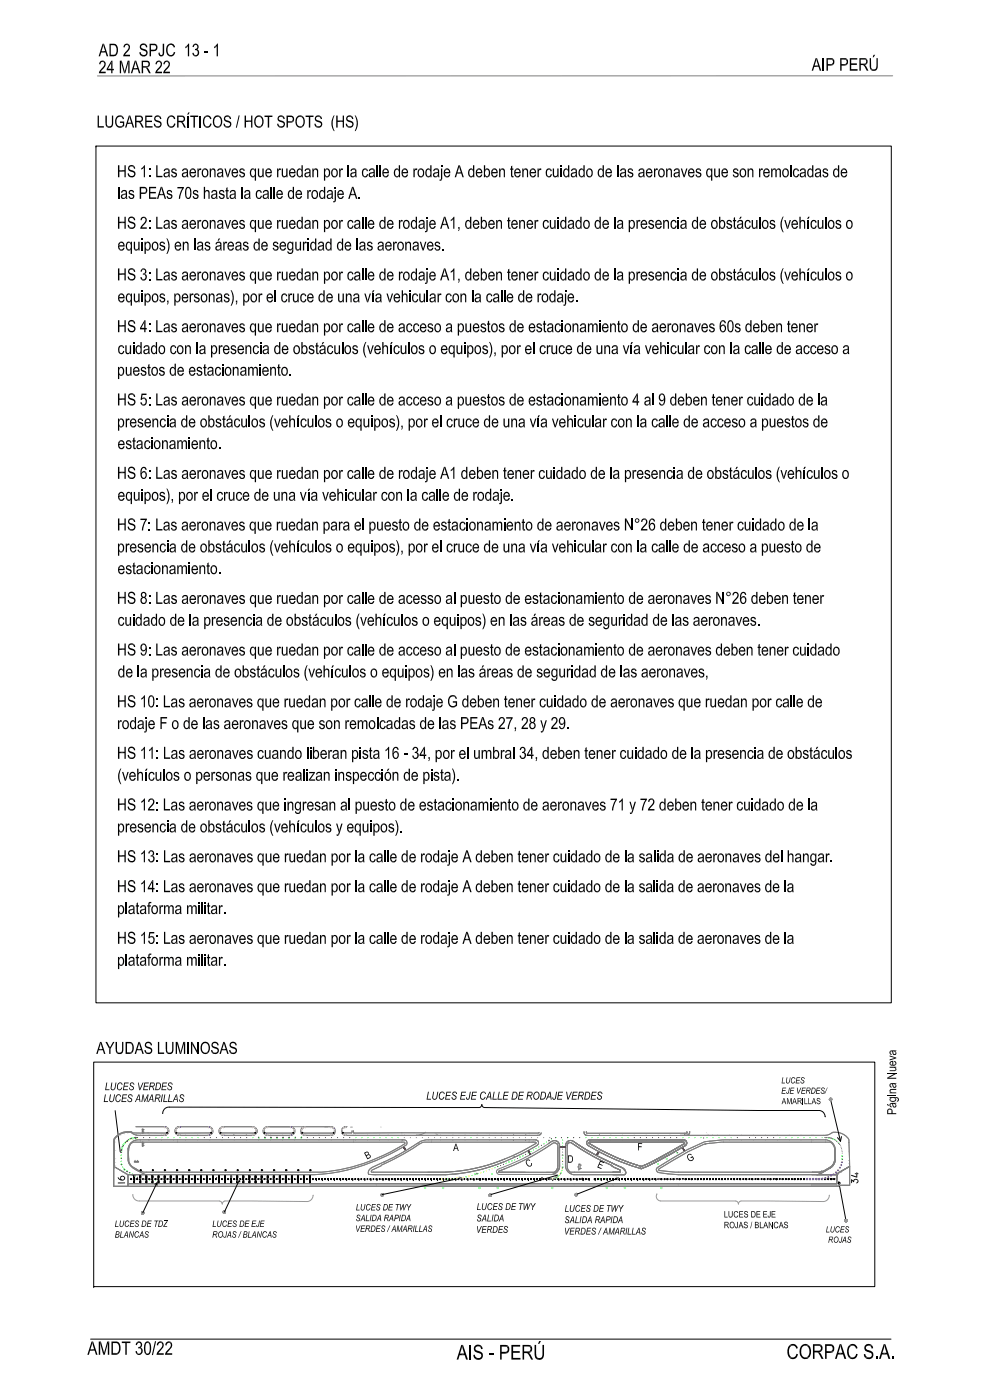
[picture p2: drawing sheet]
<svg xmlns="http://www.w3.org/2000/svg" width="149mm" height="210mm" viewBox="0 0 149 210" stroke-linecap="round" stroke-linejoin="round" font-family="sans-serif">
<path d="M17.3 166.6l.7 6.2M125.8 177.3l1 5.8" fill="none" stroke="#000" stroke-width=".15"/>
<path d="M20.9 176.8h.2v.1h-.2zM20.9 176.8l.2 .1zM21 176.8v.1M21.1 176.9h.1" fill="none" stroke="#000" stroke-width=".15"/>
<path d="M21.5 176.8h.1" fill="none" stroke="#0f0" stroke-width=".15"/>
<path d="M21.4 176.8l.1 .1zM21.4 176.9h.1z" fill="#000"/>
<path d="M21.4 176.8l.1 .1zM21.5 176.8v.1" fill="none" stroke="#000" stroke-width=".15"/>
<path d="M21.9 176.8h.1" fill="none" stroke="#ff0" stroke-width=".15"/>
<path d="M21.9 176.8h.1z" fill="none" stroke="#0f0" stroke-width=".15"/>
<path d="M21.9 176.8l.1 .1zM21.9 176.8h.1v.1h-.1zM21.9 176.8v.1M22 176.9h.1" fill="none" stroke="#000" stroke-width=".15"/>
<path d="M22.4 176.8h.1" fill="none" stroke="#0f0" stroke-width=".15"/>
<path d="M22.3 176.8h.1zM22.3 176.8l.1 .1zM22.3 176.9h.1z" fill="#000"/>
<path d="M22.3 176.8l.2 .1zM22.4 176.8v.1" fill="none" stroke="#000" stroke-width=".15"/>
<path d="M22.9 176.8h.1" fill="none" stroke="#ff0" stroke-width=".15"/>
<path d="M22.9 176.8h.1" fill="none" stroke="#0f0" stroke-width=".15"/>
<path d="M22.8 176.8h.1v.1h-.1zM22.8 176.8l.1 .1zM22.8 176.8v.1M22.9 176.9h.1" fill="none" stroke="#000" stroke-width=".15"/>
<path d="M23.3 176.8h.1" fill="none" stroke="#0f0" stroke-width=".15"/>
<path d="M23.2 176.8h.1zM23.2 176.8l.1 .1zM23.2 176.9h.1z" fill="#000"/>
<path d="M23.2 176.8l.2 .1zM23.3 176.8v.1" fill="none" stroke="#000" stroke-width=".15"/>
<g fill="none" stroke="#808080" stroke-width=".15">
<path d="M17.1 171.2v6.7M17.2 175l2 1.2M17.2 174.6h-.1v.7M19.2 177.5h106.3M19.7 171.5l.4-.2h40.5l.1 .2a26.1 26.1 0 0 1-14.2 4.3h-24.5a3.2 3.2 0 0 1-2.6-1.3l-.1-1.1a2.62 2.62 0 0 1 .4-1.9zM20.4 169h4.5a.73 .73 0 0 1 0 1.3h-4.4l-.8-.5a2.6 2.6 0 0 0-2.5 1.1v4.1l2 1.2v1.7v-1.7M25.2 169.9h-5.4a2.32 2.32 0 0 0-2.7 1v7M26.6 169h4.8a.66 .66 0 0 1 .5 .7 .66 .66 0 0 1-.6 .6h-4.7a.73 .73 0 0 1 0-1.3zM31.8 169.9h-5.5M32.9 169.9h5.6M32.9 169.3l.4-.3h4.8a.66 .66 0 0 1 .4 .8 .66 .66 0 0 1-.7 .5h-4.5a.66 .66 0 0 1-.4-1zM39.5 169.9h4.6"/>
<path d="M39.8 169.1l.1-.1h3.8a.68 .68 0 0 1 .5 .6 .68 .68 0 0 1-.5 .7h-3.8a.64 .64 0 0 1-.5-.6 .64 .64 0 0 1 .4-.6zM43.7 169h1.8M45.1 169.9h5.1M45.4 169.1l4.4-.1a.67 .67 0 0 1 .5 .6 .67 .67 0 0 1-.5 .7h-4.3a.65 .65 0 0 1-.4-.6 .65 .65 0 0 1 .3-.6zM52 169a.67 .67 0 0 0-.8 .5 .67 .67 0 0 0 .5 .8h28.9l.3-.1 .2-.3M52.8 169.6l-.1 .3h-1.4M53 169.6l.1 .3h27.7v-.1M55.3 176.1l1.1 .1M55.4 175.4l.2-.2a49 49 0 0 0 7.5-4l.8-.2h16.5a.46 .46 0 0 1 .3 .3 .46 .46 0 0 1-.2 .5 28.4 28.4 0 0 1-14.4 4.4l-10.8-.1v-.4zM55.7 175.5l1.5-.7a43.4 43.4 0 0 0 6.1-3.4l16.9-.1 .2 .2a28.8 28.8 0 0 1-13.5 4.3h-11.2zM60.3 171h.4a.45 .45 0 0 1 .2 .7 29 29 0 0 1-14.4 4.5h-27.3M60.4 171h-39.4a1.58 1.58 0 0 0-1.8 1.3v1.5a2.03 2.03 0 0 0 1.6 1.9l1.1 .5"/>
<path d="M74.5 175.5l.4-.2a38.5 38.5 0 0 0 8.1-4.2 .79 .79 0 0 1 .9 .6v3.4a1.34 1.34 0 0 1-1.2 1h-7.9l-.3-.2zM74.8 175.7v-.1a36.8 36.8 0 0 0 8.3-4.2h.1a.47 .47 0 0 1 .4 .5v3l-.2 .6-.3 .3h-8.3zM82.2 171.5l.5-.3a.78 .78 0 0 1 1.2 .7M83.9 171.9v2.9a1.32 1.32 0 0 1-1.1 1.3M83.9 171.9h.1M84.8 171.9a.76 .76 0 0 1 .4-.8 .76 .76 0 0 1 .8 .1l3 1.9 4.4 2.1a.62 .62 0 0 1 .2 1h-1.7M85 171.9a.45 .45 0 0 1 .3-.5 .45 .45 0 0 1 .5 .1 34.3 34.3 0 0 0 6 3.3l-.1 .1 .4 .2 .9 .4v.3h-1.1M85.1 171.2a.83 .83 0 0 1 .9 0 29.6 29.6 0 0 0 4.9 2.8l2.2 1a.8 .8 0 0 1 .6 1.1l-7.7 .1a1.48 1.48 0 0 1-1.2-1.2v-3.2zM85.1 171.6l.3-.2h.3a33.6 33.6 0 0 0 6.1 3.4l-.1 .1 .4 .2 .9 .4v.3h-7.5l-.3-.4-.2-.4v-3.3zM86.5 171.6l3.2 1.8 3.5 1.7M87.6 169.8v.2M87.6 170v.1"/>
<path d="M87.7 170.1v.1M87.8 170.2v.1M87.9 169.8h.1M88.3 171h14.3M88.4 171a.46 .46 0 0 0-.4 .3 .46 .46 0 0 0 .2 .5l1.9 1.1 2.3 1.1 3.7 1.3 1.3-.5 5.3-3a.47 .47 0 0 0 .3-.4 .47 .47 0 0 0-.4-.4h-.6h.6a.47 .47 0 0 1 .4 .4 .47 .47 0 0 1-.3 .4l-5.3 3-1.3 .5a30.2 30.2 0 0 1-8.1-3.7 .46 .46 0 0 1 .5-.6M88.5 171.3h-.2v.2l.7 .4M89 171.9l2.6 1.3M95.9 174.9l.3 .4M98.1 174.4l4.7-2.6zM98.1 174.4l-1.9 .9M98.5 175.2a31 31 0 0 1 7.4-4l2.6-.2h15.3a1.52 1.52 0 0 1 1.4 1.4v1.5a1.52 1.52 0 0 1-.7 1.3l-1.4 .8-.6 .2h-20.8l-2.2-.2-1-.3a.39 .39 0 0 1 0-.5zM98.8 175.4a31.3 31.3 0 0 1 7.2-3.9l2.2-.2h15.6a1.19 1.19 0 0 1 1.3 1.5l.1 .5a1.68 1.68 0 0 1-.7 1.8l-1.1 .6h-.2l-.2 .1h-21.7l-2.3-.2-.2-.1z"/>
<path d="M102 171.3h.5l.2 .1-4.7 2.7-1.8 .8-1.8-.5-2.8-1.2M102 170.3h21.4a2.13 2.13 0 0 0 1.5-.5 2.35 2.35 0 0 1 2.4 1.2l.1 6.8h-1.7v.1h-108.6M102 171.3h-13.7v.2l.7 .4M102 171.3h.5l.1 .2-4.6 2.6-1.8 .8-1.8-.5-2.8-1.2M102.2 171v.3M102.6 171a.45 .45 0 0 1 .4 .4 .45 .45 0 0 1-.2 .4M102.6 171.3v.3a38.4 38.4 0 0 1-6.4 3.3M102.6 171h.1M102.6 171.3h-14.2l-.1 .2a31.3 31.3 0 0 0 7.9 3.5M102.7 170v.3h-14.8M103 169.7v.3h-15l-.1-.2M103.4 169.8a.42 .42 0 0 1-.4 .5"/>
<path d="M103.4 169.7v.1M105.8 171.6h-.1M122.5 176.2h3v.7M127.4 174.9l-1.4 .8-.4 .5"/>
</g>
<g fill="none" stroke="#0f0" stroke-width=".25">
<path d="M18.2 172.8h.1M18.2 174.6h.1M18.2 172.6h.1M18.4 172h.1M18.5 171.7v.1M18.6 175.4h.1M18.7 175.5h.1M18.8 171.4h.1M19 175.7h.1M19.3 170.9h.1M19.5 170.8h.1M19.7 170.8h.1"/>
<path d="M19.9 176.2h.1M20.2 170.6h.1M20.4 170.6h.1M21.5 176.8h.1"/>
</g>
<path d="M40.5 169h3.3l.4 .4M49.1 169l-.4 .1M52.6 169.1h.2M57.1 169.1h.1M65.4 169.9l.2 .4M103 170.3h.1" fill="none" stroke="#bababa" stroke-width=".15"/>
<g fill="#000">
<path d="M17.7 176.6l.3 .3v-.4l.2-.1h.4v.3l-.1-.2h-.3l-.1 .6-.4-.3z" fill-rule="evenodd"/>
<path d="M18 176.5v.4z" fill-rule="evenodd"/>
<path d="M18.1 176.7l.1 .2h.3l.1-.5a.37 .37 0 0 1 .1 .4 .37 .37 0 0 1-.3 .3h-.3z" fill-rule="evenodd"/>
<path d="M17.7 177.4h1.1l-1.1 .1z" fill-rule="evenodd"/>
</g>
<path d="M75.2 174.3h.1" fill="none" stroke="#808080" stroke-width=".15"/>
<path d="M75.2 174.3h.1" fill="none" stroke="#808080" stroke-width=".15"/>
<path d="M57.6 174.3h.1" fill="none" stroke="#808080" stroke-width=".15"/>
<path d="M57.6 174.3h.1" fill="none" stroke="#808080" stroke-width=".15"/>
<path d="M94.4 174.7h.1" fill="none" stroke="#808080" stroke-width=".15"/>
<path d="M94.4 174.7h.1" fill="none" stroke="#808080" stroke-width=".15"/>
<path d="M126.1 175.8h.1" fill="none" stroke="#808080" stroke-width=".15"/>
<path d="M92.6 174.8h.1" fill="none" stroke="#808080" stroke-width=".15"/>
<path d="M92.6 174.8h.1" fill="none" stroke="#808080" stroke-width=".15"/>
<path d="M86.3 171.4h.1" fill="none" stroke="#808080" stroke-width=".15"/>
<path d="M83.5 171.2h.1" fill="none" stroke="#808080" stroke-width=".15"/>
<path d="M74.6 175.9h.1" fill="none" stroke="#808080" stroke-width=".15"/>
<path d="M83.8 175.2h.1" fill="none" stroke="#808080" stroke-width=".15"/>
<path d="M83.9 174.8h.1" fill="none" stroke="#808080" stroke-width=".15"/>
<path d="M35.1 170.2h.1M36.9 170.2h.1" fill="none" stroke="#808080" stroke-width=".15"/>
<path d="M60.6 172.7h.1" fill="none" stroke="#808080" stroke-width=".15"/>
<path d="M60.6 172.7h.1" fill="none" stroke="#808080" stroke-width=".15"/>
<path d="M59.4 173.3h.1" fill="none" stroke="#808080" stroke-width=".15"/>
<path d="M59.4 173.3l.1 .1" fill="none" stroke="#808080" stroke-width=".15"/>
<path d="M62.7 171.4h.1" fill="none" stroke="#808080" stroke-width=".15"/>
<path d="M62.8 171.4h.1" fill="none" stroke="#808080" stroke-width=".15"/>
<path d="M63.8 169.8a2.35 2.35 0 0 1-1.4 .5M89.9 170.2h.1M89.8 171h.1M103 170.2h.1M103.3 170.1h.1M103.3 170h.1" fill="none" stroke="#808080" stroke-width=".15"/>
<path d="M77 171h.1M77 170.2h.1M78.8 170.2h.1M78.8 171h.1" fill="none" stroke="#808080" stroke-width=".15"/>
<path d="M77.1 173.5l.1 .1zM77.1 173.5h.1" fill="none" stroke="#808080" stroke-width=".15"/>
<path d="M89.5 173.2h.1" fill="none" stroke="#f00" stroke-width=".15"/>
<path d="M89.5 173.1h.1zM89.5 173.1h.1" fill="none" stroke="#f00" stroke-width=".15"/>
<path d="M89.6 173v.1zM89.6 173v.1" fill="none" stroke="#f00" stroke-width=".15"/>
<path d="M89.6 173h.1zM89.6 172.9v.1" fill="none" stroke="#f00" stroke-width=".15"/>
<path d="M89.7 172.9h.1M89.7 172.8v.1" fill="none" stroke="#f00" stroke-width=".15"/>
<path d="M89.7 172.8h.1zM89.7 172.8h.1" fill="none" stroke="#f00" stroke-width=".15"/>
<path d="M21.3 171.3h.2v.6h-.2zM21.3 171.3h.1M21.3 169.3h.2v.7h-.2zM21.3 169.3h.1M21.5 171.8h.1M21.5 171.4h.1M21.5 169.4h.1M21.5 169.8h.1M86.8 174.6h.2v.8h-.2zM86.8 175.4h.1M87 175.3h.2M87 174.8h.2" fill="none" stroke="#767676" stroke-width=".15"/>
<path d="M102.5 172.6h.1zM102.6 172.5l-.1 .1" fill="none" stroke="#f00" stroke-width=".15"/>
<path d="M102.5 172.5h.1zM102.5 172.5h.1" fill="none" stroke="#f00" stroke-width=".15"/>
<path d="M102.5 172.4h.1" fill="none" stroke="#f00" stroke-width=".15"/>
<path d="M102.4 172.3h.1zM102.5 172.3l-.1 .1" fill="none" stroke="#f00" stroke-width=".15"/>
<path d="M102.4 172.3h.1M102.4 172.2v.1" fill="none" stroke="#f00" stroke-width=".15"/>
<path d="M102.3 172.2h.1zM102.4 172.1l-.1 .1" fill="none" stroke="#f00" stroke-width=".15"/>
<path d="M106.4 171.1v.2" fill="none" stroke="#808080" stroke-width=".15"/>
<g fill="#767676">
<path d="M21.4 169.4v.1z" fill-rule="evenodd"/>
<path d="M21.4 169.6v.1z" fill-rule="evenodd"/>
<path d="M21.4 169.8v.1z" fill-rule="evenodd"/>
<path d="M21.4 169.8v.1z" fill-rule="evenodd"/>
<path d="M21.4 171.8v.1z" fill-rule="evenodd"/>
<path d="M21.4 171.8v.1z" fill-rule="evenodd"/>
</g>
<path d="M20.1 174.2h.7v.1h-.7zM20.3 174v.2M20.6 174v.2" fill="none" stroke="#767676" stroke-width=".15"/>
<g fill="#767676">
<path d="M20.3 174.2v.1z" fill-rule="evenodd"/>
<path d="M20.4 174.2v.1z" fill-rule="evenodd"/>
<path d="M20.5 174.2v.1z" fill-rule="evenodd"/>
<path d="M20.5 174.2l.1 .1z" fill-rule="evenodd"/>
<path d="M20.7 174.2v.1z" fill-rule="evenodd"/>
<path d="M20.7 174.2v.1z" fill-rule="evenodd"/>
<path d="M86.6 175.1l.1 .1z" fill-rule="evenodd"/>
</g>
<path d="M86.7 174.9v.2" fill="none" stroke="#767676" stroke-width=".15"/>
<path d="M86.7 174.8v.1z" fill="#767676"/>
<path d="M117.3 176.8h.1zM117.3 176.8l.1 .1zM117.3 176.9h.1z" fill="#000"/>
<path d="M99.1 176.8h.1v.1h-.1zM99.1 176.8h.1M99.1 176.8l.1 .1zM117.3 176.8l.1 .1zM117.3 176.8h.1v.1h-.1zM117.3 176.8h.1M117.3 176.8v.1" fill="none" stroke="#000" stroke-width=".15"/>
<path d="M99.1 176.8h.1zM99.1 176.8l.1 .1zM99.1 176.9h.1z" fill="#000"/>
<g fill="none" stroke="#000" stroke-width=".15">
<path d="M20 176.8l.2 .1zM20 176.8h.2v.1h-.2zM20.1 176.8v.1M20.2 176.9h.1M29.2 176.9h.1M30.1 176.9h.1M31 176.8v.1M31.9 176.8v.1M32.8 176.8v.1M34.6 176.8v.1M36.5 176.8v.1M37.4 176.8v.1"/>
<path d="M38.3 176.8v.1M39.2 176.8v.1M40.1 176.8v.1M41 176.8v.1M41.9 176.8v.1M42.8 176.8v.1M43.7 176.8v.1M44.7 176.8v.1M45.5 176.8v.1M46.4 176.8l.1 .1zM46.4 176.8h.1v.1h-.1zM46.5 176.8v.1"/>
<path d="M46.5 176.9h.1M47.4 176.8v.1M48.3 176.8v.1M49.2 176.8v.1M50.1 176.8v.1M51 176.8v.1M51.9 176.8v.1M52.8 176.8v.1M53.7 176.8v.1M54.6 176.8v.1M55.6 176.8v.1M56.5 176.8v.1"/>
<path d="M57.4 176.8v.1M58.3 176.8v.1M59.2 176.8v.1M60.1 176.8v.1M61 176.8v.1M61.9 176.8v.1M62.8 176.8v.1M63.7 176.8v.1M64.6 176.8v.1M65.5 176.8v.1M66.5 176.8v.1M67.4 176.8v.1"/>
<path d="M68.3 176.8v.1M69.2 176.8v.1M70.1 176.8v.1M71 176.8v.1M71.8 176.8h.2v.1h-.2zM71.9 176.8l.1 .1zM71.9 176.8v.1M72 176.9h.1M72.8 176.8v.1M73.7 176.8v.1M74.6 176.8v.1M75.5 176.8v.1"/>
<path d="M76.4 176.8v.1M77.4 176.8v.1M78.3 176.8v.1M79.2 176.8v.1M80.1 176.8v.1M81 176.8v.1M81.9 176.8v.1M82.8 176.8v.1M84.6 176.8v.1M85.5 176.8v.1M86.5 176.8v.1M87.3 176.8h.1z"/>
<path d="M87.3 176.8h.1v.1h-.1zM87.3 176.8v.1M87.4 176.9h.1M88.3 176.8v.1M89.2 176.8v.1M90.1 176.8v.1M91 176.8v.1M91.9 176.8v.1M93.7 176.8v.1M94.6 176.8v.1M95.5 176.8v.1M96.4 176.8h.1v.1h-.1z"/>
<path d="M96.4 176.8l.1 .1zM96.5 176.8v.1M96.5 176.9h.1M97.3 176.8l.1 .1zM97.3 176.8h.1v.1h-.1zM97.4 176.8v.1M97.4 176.9h.1M98.2 176.8h.1v.1h-.1zM98.2 176.8l.1 .1zM98.3 176.8v.1M98.3 176.9h.1M100 176.8h.2v.1h-.2z"/>
<path d="M100 176.8h.1M100 176.8l.2 .1zM100.9 176.8h.2v.1h-.2zM100.9 176.8h.1M100.9 176.8l.2 .1zM101.8 176.8l.2 .1zM101.8 176.8h.2v.1h-.2zM101.8 176.8h.1M102.7 176.8h.2v.1h-.2zM102.7 176.8h.1M102.7 176.8l.2 .1zM103.6 176.8l.2 .1z"/>
<path d="M103.6 176.8h.2v.1h-.2zM103.6 176.8h.1M104.6 176.8l.1 .1zM104.6 176.8h.1v.1h-.1zM104.6 176.8h.1M105.5 176.8l.1 .1zM105.5 176.8h.1v.1h-.1zM105.5 176.8h.1M106.4 176.8l.1 .1zM106.4 176.8h.1v.1h-.1zM106.4 176.8h.1M107.3 176.8h.1v.1h-.1z"/>
<path d="M107.3 176.8h.1M107.3 176.8l.1 .1zM107.4 176.8h.1M108.2 176.8l.1 .1zM108.2 176.8h.1v.1h-.1zM108.2 176.8h.1M108.3 176.8h.1M109.1 176.8l.1 .1zM109.1 176.8h.1v.1h-.1zM109.1 176.8h.1M110 176.8l.1 .1zM110 176.8h.1v.1h-.1z"/>
<path d="M110 176.8h.1M110.1 176.7v.1M110.9 176.8h.2v.1h-.2zM110.9 176.8h.1M110.9 176.8l.2 .1zM111 176.8h.1M111.8 176.8h.2v.1h-.2zM111.8 176.8h.1M111.8 176.8l.2 .1zM111.9 176.8h.1M112.7 176.8h.2v.1h-.2zM112.7 176.8h.1"/>
<path d="M112.7 176.8l.2 .1zM112.8 176.8h.1M113.6 176.8l.2 .1zM113.6 176.8h.2v.1h-.2zM113.6 176.8h.1M113.7 176.8h.1M114.5 176.8h.2v.1h-.2zM114.5 176.8h.1M114.6 176.8l.1 .1zM114.6 176.8h.1M115.5 176.8l.1 .1zM115.5 176.8h.1v.1h-.1z"/>
<path d="M115.5 176.8h.1M116.4 176.8h.1v.1h-.1zM116.4 176.8h.1M116.4 176.8l.1 .1z"/>
</g>
<g fill="#000">
<path d="M46.4 176.8h.1zM46.4 176.8l.1 .1zM46.4 176.9h.1zM71.8 176.8h.2zM71.8 176.8l.2 .1zM71.9 176.8h.1zM71.9 176.9h.1zM87.3 176.8h.1zM87.3 176.8l.1 .1zM87.3 176.9h.1zM96.4 176.8h.1zM96.4 176.8l.1 .1z"/>
<path d="M96.4 176.9h.1zM97.3 176.8h.1zM97.3 176.8l.1 .1zM97.3 176.9h.1zM98.2 176.8h.1zM98.2 176.8l.1 .1zM98.2 176.9h.1zM100 176.8h.2zM100 176.8l.2 .1zM100 176.9h.2zM100 176.8h.1zM100 176.9h.1z"/>
<path d="M100.9 176.8h.2zM100.9 176.8l.2 .1zM100.9 176.9h.2zM100.9 176.8h.1zM100.9 176.9h.1zM101.8 176.8h.2zM101.8 176.8l.2 .1zM101.8 176.9h.2zM101.8 176.9h.1zM101.9 176.8h.1zM102.7 176.8h.2zM102.7 176.8l.2 .1z"/>
<path d="M102.7 176.9h.2zM102.8 176.8h.1zM102.8 176.9h.1zM103.6 176.8h.2zM103.6 176.8l.2 .1zM103.6 176.9h.2zM103.7 176.8h.1zM103.7 176.9h.1zM104.6 176.8h.1zM104.6 176.8l.1 .1zM104.6 176.9h.1zM105.5 176.8h.1z"/>
<path d="M105.5 176.8l.1 .1zM105.5 176.9h.1zM106.4 176.8h.1zM106.4 176.8l.1 .1zM106.4 176.9h.1zM107.3 176.8h.1zM107.3 176.8l.1 .1zM107.3 176.9h.1zM108.2 176.8h.1zM108.2 176.8l.1 .1zM108.2 176.9h.1zM109.1 176.8h.1z"/>
<path d="M109.1 176.8l.1 .1zM109.1 176.9h.1zM110 176.8h.1zM110 176.8l.1 .1zM110 176.9h.1zM110.9 176.8h.1zM110.9 176.8h.2zM110.9 176.8l.2 .1zM110.9 176.9h.2zM110.9 176.9h.1zM111.8 176.8h.1zM111.8 176.8h.2z"/>
<path d="M111.8 176.8l.2 .1zM111.8 176.9h.2zM111.8 176.9h.1zM112.7 176.8h.2zM112.7 176.8l.2 .1zM112.7 176.9h.2zM112.8 176.8h.1zM112.8 176.9h.1zM113.6 176.8h.2zM113.6 176.8l.2 .1zM113.6 176.9h.2zM113.7 176.8h.1z"/>
<path d="M113.7 176.9h.1zM114.5 176.8h.2zM114.5 176.8l.2 .1zM114.5 176.9h.2zM114.6 176.8h.1zM114.6 176.9h.1zM115.5 176.8h.1zM115.5 176.8l.1 .1zM115.5 176.9h.1zM116.4 176.8h.1zM116.4 176.8l.1 .1zM116.4 176.9h.1z"/>
</g>
<path d="M118.2 176.8l.1 .1zM118.2 176.8h.1v.1h-.1zM118.2 176.8h.1M118.3 176.8v.1" fill="none" stroke="#000" stroke-width=".15"/>
<path d="M119.1 176.8l.1 .1zM119.1 176.8h.1v.1h-.1zM119.1 176.8h.1M119.2 176.8v.1" fill="none" stroke="#000" stroke-width=".15"/>
<path d="M120 176.8l.1 .1zM120 176.8h.1v.1h-.1zM120 176.8h.1M120.1 176.8v.1" fill="none" stroke="#000" stroke-width=".15"/>
<path d="M120.9 176.8v.1h.1v-.1M120.9 176.8l.1 .1zM121 176.8v.1" fill="none" stroke="#000" stroke-width=".15"/>
<path d="M121.8 176.8v.1h.2v-.1M121.8 176.8l.2 .1zM121.9 176.8v.1" fill="none" stroke="#000" stroke-width=".15"/>
<path d="M122.7 176.8l.2 .1zM122.7 176.8h.2v.1h-.2zM122.7 176.8h.1M122.8 176.8v.1" fill="none" stroke="#000" stroke-width=".15"/>
<path d="M123.6 176.8l.2 .1zM123.6 176.8h.2v.1h-.2zM123.6 176.8h.1M123.7 176.8v.1" fill="none" stroke="#000" stroke-width=".15"/>
<path d="M33.7 176.8v.1M35.6 176.8v.1M98.7 176.8l.1 .1zM98.7 176.8v.1M124.6 176.8l.1 .1zM124.6 176.8h.1v.1h-.1zM124.6 176.8h.1M124.6 176.8v.1" fill="none" stroke="#000" stroke-width=".15"/>
<path d="M124.2 176.8v.1z" fill="#000"/>
<path d="M124.1 176.8l.1 .1zM124.2 176.8v.1" fill="none" stroke="#000" stroke-width=".15"/>
<path d="M123.2 176.8h.1zM123.2 176.8l.1 .1zM123.2 176.9h.1z" fill="#000"/>
<path d="M123.2 176.8l.1 .1zM123.2 176.8v.1" fill="none" stroke="#000" stroke-width=".15"/>
<g fill="#f00">
<path d="M122.3 176.8h.1z"/>
<path d="M122.3 176.8l.1 .1z"/>
<path d="M122.3 176.9h.1z"/>
</g>
<path d="M122.3 176.8l.1 .1zM122.4 176.8v.1" fill="none" stroke="#000" stroke-width=".15"/>
<path d="M121.4 176.8v.1z" fill="#f00"/>
<path d="M121.4 176.8l.1 .1zM121.4 176.8v.1" fill="none" stroke="#000" stroke-width=".15"/>
<path d="M120.5 176.8v.1z" fill="#f00"/>
<path d="M120.5 176.8l.1 .1zM120.5 176.8v.1" fill="none" stroke="#000" stroke-width=".15"/>
<path d="M119.5 176.8l.1 .1z" fill="#f00"/>
<path d="M119.6 176.8l.1 .1zM119.6 176.8v.1" fill="none" stroke="#000" stroke-width=".15"/>
<path d="M118.7 176.8l.1 .1zM118.7 176.8v.1" fill="none" stroke="#000" stroke-width=".15"/>
<path d="M117.7 176.8l.2 .1zM117.8 176.8v.1" fill="none" stroke="#000" stroke-width=".15"/>
<path d="M116.8 176.8l.2 .1zM116.9 176.8v.1" fill="none" stroke="#000" stroke-width=".15"/>
<path d="M115.9 176.8l.2 .1zM116 176.8v.1" fill="none" stroke="#000" stroke-width=".15"/>
<path d="M115 176.8l.1 .1zM115.1 176.8v.1" fill="none" stroke="#000" stroke-width=".15"/>
<path d="M114.1 176.8l.1 .1zM114.2 176.8v.1" fill="none" stroke="#000" stroke-width=".15"/>
<path d="M113.2 176.8l.1 .1zM113.3 176.8v.1" fill="none" stroke="#000" stroke-width=".15"/>
<path d="M112.3 176.8l.1 .1zM112.3 176.8v.1" fill="none" stroke="#000" stroke-width=".15"/>
<path d="M111.4 176.8h.1zM111.4 176.8l.1 .1zM111.4 176.9h.1z" fill="#000"/>
<path d="M111.4 176.8l.1 .1zM111.4 176.8v.1" fill="none" stroke="#000" stroke-width=".15"/>
<path d="M110.5 176.8h.1z" fill="#000"/>
<path d="M110.5 176.8l.1 .1zM110.5 176.8v.1" fill="none" stroke="#000" stroke-width=".15"/>
<path d="M109.6 176.8h.1zM109.6 176.8l.1 .1zM109.6 176.9h.1z" fill="#000"/>
<path d="M109.6 176.8l.1 .1zM109.6 176.8v.1" fill="none" stroke="#000" stroke-width=".15"/>
<path d="M108.7 176.8h.1zM108.7 176.8l.1 .1zM108.7 176.9h.1z" fill="#000"/>
<path d="M108.6 176.8l.2 .1zM108.7 176.8v.1" fill="none" stroke="#000" stroke-width=".15"/>
<g fill="#f00">
<path d="M107.7 176.8h.1z"/>
<path d="M107.7 176.8l.1 .1z"/>
<path d="M107.7 176.9h.1z"/>
</g>
<path d="M107.8 176.8l.1 .1zM107.8 176.8v.1" fill="none" stroke="#000" stroke-width=".15"/>
<g fill="#f00">
<path d="M106.8 176.8h.1z"/>
<path d="M106.8 176.8l.1 .1z"/>
<path d="M106.8 176.9h.1z"/>
</g>
<path d="M106.8 176.8l.2 .1zM106.9 176.8v.1" fill="none" stroke="#000" stroke-width=".15"/>
<g fill="#f00">
<path d="M105.9 176.8l.1 .1z"/>
<path d="M105.9 176.9h.1z"/>
</g>
<path d="M105.9 176.8l.2 .1zM106 176.8v.1" fill="none" stroke="#000" stroke-width=".15"/>
<path d="M105 176.8l.2 .1zM105.1 176.8v.1" fill="none" stroke="#000" stroke-width=".15"/>
<path d="M104.1 176.8l.1 .1zM104.2 176.8v.1" fill="none" stroke="#000" stroke-width=".15"/>
<path d="M103.2 176.8l.1 .1zM103.3 176.8v.1" fill="none" stroke="#000" stroke-width=".15"/>
<path d="M102.3 176.8h.1zM102.4 176.8v.1" fill="none" stroke="#000" stroke-width=".15"/>
<path d="M101.4 176.8l.1 .1zM101.4 176.8v.1" fill="none" stroke="#000" stroke-width=".15"/>
<path d="M100.5 176.8l.1 .1zM100.5 176.8v.1" fill="none" stroke="#000" stroke-width=".15"/>
<path d="M99.6 176.8l.1 .1zM99.6 176.8v.1" fill="none" stroke="#000" stroke-width=".15"/>
<path d="M95.9 176.8h.1zM95.9 176.8h.2zM95.9 176.8l.2 .1zM95.9 176.9h.2zM95.9 176.9h.1z" fill="#000"/>
<path d="M95.9 176.8l.1 .1zM96.8 176.8l.2 .1zM97.7 176.8l.2 .1zM97.8 176.8v.1" fill="none" stroke="#000" stroke-width=".15"/>
<path d="M96.8 176.8h.2zM96.8 176.8l.2 .1zM96.8 176.9h.2zM96.9 176.8h.1zM96.9 176.9h.1z" fill="#000"/>
<path d="M46.9 176.8l.1 .1zM46.9 176.8v.1" fill="none" stroke="#000" stroke-width=".15"/>
<path d="M21.1 176.7h.1M21 176.8h.1" fill="none" stroke="#0f0" stroke-width=".15"/>
<path d="M21.1 176.8h.1" fill="none" stroke="#ff0" stroke-width=".15"/>
<path d="M84 172h.1" fill="none" stroke="#f00" stroke-width=".15"/>
<path d="M84.1 172h.1" fill="none" stroke="#f00" stroke-width=".15"/>
<path d="M84.2 172h.1" fill="none" stroke="#f00" stroke-width=".15"/>
<path d="M84.2 172v.1z" fill="#f00"/>
<path d="M84.4 172v.1" fill="none" stroke="#f00" stroke-width=".15"/>
<path d="M84.4 172h.1" fill="none" stroke="#f00" stroke-width=".15"/>
<path d="M84.6 172h.1" fill="none" stroke="#f00" stroke-width=".15"/>
<path d="M84.6 172h.1" fill="none" stroke="#f00" stroke-width=".15"/>
<path d="M84 172h.1M84.1 172h.1M84.2 172h.1M84.3 172h.1M84.4 172h.1M84.5 172h.1M84.6 172h.1M84.7 172h.1" fill="none" stroke="#f00" stroke-width=".15"/>
<path d="M79.2 172.7h.1M79.3 172.7h.1M79.3 172.8h.1M79.3 172.9h.1M79.4 173h.1M79.4 173.1h.1" fill="none" stroke="#f00" stroke-width=".15"/>
<path d="M96.9 176.8h.1zM116.4 176.8h.1zM116.4 176.8l.1 .1zM116.4 176.9h.1z" fill="#000"/>
<path d="M96.8 176.8l.2 .1zM96.9 176.8v.1" fill="none" stroke="#000" stroke-width=".15"/>
<path d="M116.4 176.8l.1 .1zM116.4 176.9v-.1h.1v.1M116.4 176.8v.1" fill="none" stroke="#000" stroke-width=".15"/>
<path d="M60.5 172h.1M60.5 172v.1M60.5 172.1h.1M60.6 172.2h.1M60.6 172.3h.1M60.7 172.3h.1M60.7 172.4h.1" fill="none" stroke="#f00" stroke-width=".15"/>
<path d="M125.1 176.8h.1z" fill="#000"/>
<g fill="none" stroke="#000" stroke-width=".15">
<path d="M20.1 177.1v.1zM20.1 177.2v.1zM20.1 177.3v.1zM20.1 176.3v.1zM20.1 176.4v.1zM20.1 176.6h.1M21 177.1l.1 .1zM21 177.2l.1 .1zM21 176.4l.1 .1zM21 177.3l.1 .1zM21 176.3l.1 .1zM21 176.6h.1z"/>
<path d="M21.9 177.1l.1 .1zM21.9 177.2l.1 .1zM21.9 176.4l.1 .1zM21.9 177.3l.1 .1zM21.9 176.3l.1 .1zM21.9 176.6h.1zM22.8 177.1l.1 .1zM22.8 177.2l.1 .1zM22.8 176.4l.1 .1zM22.8 177.3l.1 .1zM22.8 176.3l.1 .1zM22.8 176.6h.1z"/>
<path d="M23.7 177.1l.1 .1zM23.7 177.2l.1 .1zM23.7 176.4l.1 .1zM23.7 177.3l.1 .1zM23.7 176.3l.1 .1zM23.7 176.6h.1zM24.6 177.1l.1 .1zM24.6 177.2l.1 .1zM24.6 176.4l.1 .1zM24.6 177.4h.1zM24.7 176.4h.1M24.6 176.5h.1z"/>
<path d="M24.6 176.6h.1zM24.6 177.3l.1 .1zM24.7 176.3v.1zM25.5 177.1l.1 .1zM25.5 177.2l.1 .1zM25.5 176.3l.1 .1zM25.5 176.4l.1 .1zM25.5 177.4h.1zM25.5 176.5h.1zM25.5 176.6h.1zM25.5 177.3l.1 .1zM26.4 177.1l.1 .1z"/>
<path d="M26.4 177.2l.1 .1zM26.4 176.3l.1 .1zM26.4 176.4l.1 .1zM26.4 177.4h.1zM26.4 176.5h.1zM26.4 176.6h.1zM26.5 177.3v.1zM26.5 176.6h.1M27.3 177.1l.1 .1zM27.3 177.2l.1 .1zM27.3 176.3l.1 .1zM27.3 176.4l.1 .1z"/>
<path d="M27.3 177.4h.1zM27.3 176.5h.1zM27.3 176.6h.1zM27.4 177.3v.1zM27.4 176.6h.1M28.3 177.1v.1zM28.3 177.2v.1zM28.3 176.3v.1zM28.3 176.4v.1zM28.3 177.4h.1M28.3 176.5h.1M28.3 176.6h.1"/>
<path d="M28.3 177.3v.1zM29.1 177.1h.1zM29.1 177.4h.1zM29.1 176.6h.1zM29.2 177.2v.1zM29.2 176.3v.1zM29.2 176.4v.1zM29.2 177.1v.1zM29.2 177.4h.1M29.2 176.5h.1M29.2 176.6h.1M30.1 177.1h.1z"/>
<path d="M30.1 177.2l.1 .1zM30.1 176.3l.1 .1zM30.1 176.5h.1zM30.1 177.3l.1 .1zM30.1 176.6h.1zM30.1 177.1v.1zM30.1 177.2v.1zM30.1 177.4h.1M30.1 176.3v.1zM30.1 176.5h.1M30.1 176.6h.1M31 177.1h.1z"/>
<path d="M31 177.2l.1 .1zM31 176.3l.1 .1zM31 176.5h.1zM31 177.3l.1 .1zM31 176.6h.1zM31 177.1v.1zM31 177.2v.1zM31 177.4h.1M31 176.3v.1zM31 176.5h.1M31 176.6h.1M31.9 177.1h.1z"/>
<path d="M31.9 177.2l.1 .1zM31.9 177.4h.1zM31.9 176.3l.1 .1zM31.9 176.5h.1zM31.9 176.6h.1zM31.9 177.1l.1 .1zM32.8 177.1v.1zM32.8 177.2v.1zM32.8 177.3l.1 .1zM32.8 176.3l.1 .1zM32.8 176.4l.1 .1zM32.8 176.6h.1z"/>
<path d="M33.7 177.1l.1 .1zM33.7 177.2l.1 .1zM33.7 177.3l.1 .1zM33.7 176.3l.1 .1zM33.7 176.4l.1 .1zM33.7 176.6h.1zM34.6 177.1l.1 .1zM34.6 177.2l.1 .1zM34.6 177.3l.1 .1zM34.6 176.3l.1 .1zM34.6 176.4l.1 .1zM34.6 176.6h.1z"/>
<path d="M35.5 177.1l.1 .1zM35.5 177.2l.1 .1zM35.5 176.4l.1 .1zM35.5 177.3l.1 .1zM35.5 176.3l.1 .1zM35.5 176.6h.1zM36.4 177.1l.1 .1zM36.4 177.2l.1 .1zM36.4 176.4l.1 .1zM36.4 177.3l.1 .1zM36.4 176.3l.1 .1zM36.4 176.6h.1z"/>
<path d="M37.3 177.1l.1 .1zM37.3 177.2l.1 .1zM37.3 176.4l.1 .1zM37.4 177.3v.1zM37.4 176.3v.1zM37.4 176.6h.1M38.2 177.1l.1 .1zM38.2 177.2l.1 .1zM38.2 176.4l.1 .1zM38.3 177.3v.1zM38.3 176.3v.1zM38.3 176.6h.1"/>
<path d="M39.2 177.1v.1zM39.2 177.2v.1zM39.2 176.3v.1zM39.2 176.4v.1zM39.2 177.4h.1M39.2 176.4h.1M39.2 176.5h.1M39.2 176.6h.1M39.2 177.3v.1zM40.1 177.1v.1zM40.1 177.2v.1zM40.1 176.3v.1z"/>
<path d="M40.1 176.4v.1zM40.1 177.4h.1M40.1 176.5h.1M40.1 176.6h.1M40.1 177.3v.1zM41 177.1l.1 .1zM41 177.2l.1 .1zM41 176.3l.1 .1zM41 176.4l.1 .1zM41 177.1v.1zM41 177.2v.1zM41 177.4h.1"/>
<path d="M41 176.3v.1zM41 176.5h.1M41 176.6h.1M41 177.3v.1zM41.1 176.6h.1M41.9 177.1l.1 .1zM41.9 177.2l.1 .1zM41.9 176.3l.1 .1zM41.9 176.4l.1 .1zM41.9 177.1v.1zM41.9 177.2v.1zM41.9 177.4h.1"/>
<path d="M41.9 176.3v.1zM41.9 176.5h.1M41.9 176.6h.1M41.9 177.3v.1zM42 176.6h.1M42.8 177.1h.1zM42.8 177.4h.1zM42.8 177.2l.1 .1zM42.8 176.3l.1 .1zM42.8 176.4l.1 .1zM42.8 177.1l.1 .1zM42.8 176.5h.1z"/>
<path d="M42.8 176.6h.1zM43.7 177.1h.1zM43.7 176.6h.1zM43.7 177.2l.1 .1zM43.7 177.3l.1 .1zM43.7 176.3l.1 .1zM43.7 176.4l.1 .1zM43.7 177.1l.1 .1zM43.7 177.4h.1zM43.7 176.5h.1zM44.6 177.1h.1zM44.6 177.2l.1 .1z"/>
<path d="M44.6 176.3l.1 .1zM44.6 176.5h.1zM44.6 177.3l.1 .1zM44.6 176.6h.1zM44.6 177.1l.1 .1zM44.6 177.4h.1zM45.5 177.1h.1zM45.5 177.2l.1 .1zM45.5 176.3l.1 .1zM45.5 176.5h.1zM45.5 177.3l.1 .1zM45.5 176.6h.1z"/>
<path d="M45.5 177.1l.1 .1zM45.5 177.4h.1zM46.4 177.1h.1zM46.4 177.2l.1 .1zM46.4 176.5h.1zM46.4 177.1l.1 .1zM46.4 177.3l.1 .1zM46.4 176.3l.1 .1zM46.4 176.6h.1zM120.9 176.8h.1M121.8 176.8h.2"/>
</g>
<path d="M34.6 176.3l.1 .1zM34.6 176.4l.1 .1zM34.6 176.6h.1z" fill="none" stroke="#5cb800" stroke-width=".15"/>
<path d="M125 176.8l.1 .1zM125.1 176.8v.1" fill="none" stroke="#000" stroke-width=".15"/>
<path d="M63.7 178.1v.1M66.4 178.1v.1M71.9 178.1v.1M74.6 178.1v.1M82.8 178.1v.1M91 178.1v.1M93.7 178.1v.1M99.2 178.1v.1" fill="none" stroke="#0ff" stroke-width=".36"/>
<path d="M81.3 176.8h.1M81.3 176.7h.1M87.3 176.7h.1" fill="none" stroke="#dd3700" stroke-width=".25"/>
<path d="M99.6 176.8v.1M100.5 176.8v.1" fill="none" stroke="#000" stroke-width=".25"/>
<path d="M87.8 176.8v.1M101.4 176.8v.1M104.2 176.8v.1M109.2 176.8v.1" fill="none" stroke="#dda500" stroke-width=".15"/>
<g fill="none" stroke="#ff0" stroke-width=".15">
<path d="M18.2 173.7h.1M18.2 172.8h.1M18.2 174.6h.1M18.3 172.4h.1M18.4 171.9h.1M18.4 172h.1M18.6 171.6h.1M18.7 175.4h.1M18.9 171.2h.1M19.3 170.9h.1M19.3 171h.1M19.4 175.9h.1"/>
<path d="M19.7 170.8h.1M20.2 170.7h.1M20.2 176.4h.1M20.6 170.6h.1"/>
</g>
<g fill="none" stroke="#0f0" stroke-width=".15">
<path d="M18.2 173.3h.1M18.2 172.8h.1M18.2 173.7h.1M18.2 172.6h.1M18.2 174.2h.1M18.2 174.6h.1M18.3 172.4h.1M18.3 172.1h.1M18.3 172.2h.1M18.4 171.9h.1M18.4 175.1h.1M18.5 171.7h.1"/>
<path d="M18.6 171.5h.1M18.6 175.4l.1 .1zM18.8 171.4h.1M18.9 171.2h.1zM19 175.7h.1M19.1 171.1h.1M19.3 170.9h.1M19.4 175.9h.1M19.5 170.8h.1M19.5 170.9h.1M19.7 170.7h.1M19.8 176.1h.1"/>
<path d="M19.9 170.7h.1M20.1 170.6l.1 .1zM20.2 176.3h.1M20.4 170.6h.1M20.6 170.6h.1M20.6 176.6h.1"/>
</g>
<path d="M52.6 169.1h.2M65.4 169.9l.2 .4M103 170.3h.1" fill="none" stroke="#bababa" stroke-width=".15"/>
<g fill="none" stroke="#808080" stroke-width=".15">
<path d="M17.2 174.6h-.1v.7M19.7 171.5l.4-.2h40.5l.1 .2a26.1 26.1 0 0 1-14.2 4.3h-24.5a3.2 3.2 0 0 1-2.6-1.3l-.1-1.1a2.62 2.62 0 0 1 .4-1.9zM20.4 169h4.5a.73 .73 0 0 1 0 1.3h-4.4l-.8-.5a2.6 2.6 0 0 0-2.5 1.1v4.1l2 1.2v1.7v-1.7h27.3a28.3 28.3 0 0 0 14.5-4.6 .47 .47 0 0 0-.4-.6h-.3M25.2 169.9h-5.4a2.32 2.32 0 0 0-2.7 1v7h108.6v-.1h1.7l-.1-6.4a1.54 1.54 0 0 0-1.5-1.5 1.63 1.63 0 0 0-1.6 .3l-.5 .1h-21.7M26.6 169h4.8a.66 .66 0 0 1 .5 .7 .66 .66 0 0 1-.6 .6h-4.7a.73 .73 0 0 1 0-1.3zM31.8 169.9h-5.5M32.9 169.3l.4-.3h4.8a.66 .66 0 0 1 .4 .8 .66 .66 0 0 1-.7 .5h-4.5a.66 .66 0 0 1-.4-1zM32.9 169.9h5.6M39.5 169.9h4.6M39.8 169.1l.1-.1h3.8a.68 .68 0 0 1 .5 .6 .68 .68 0 0 1-.5 .7h-3.8a.64 .64 0 0 1-.5-.6 .64 .64 0 0 1 .4-.6zM45.1 169.9h5.1M45.4 169.1l4.4-.1a.67 .67 0 0 1 .5 .6 .67 .67 0 0 1-.5 .7h-4.3a.65 .65 0 0 1-.4-.6 .65 .65 0 0 1 .3-.6z"/>
<path d="M52 169a.67 .67 0 0 0-.8 .5 .67 .67 0 0 0 .5 .8h28.9l.3-.1 .2-.3M52.8 169.6l-.1 .3h-1.4M53 169.6l.1 .3h27.7v-.1M55.3 176.1l1.1 .1M55.4 175.4l.2-.2a49 49 0 0 0 7.5-4l.8-.2h16.5a.46 .46 0 0 1 .3 .3 .46 .46 0 0 1-.2 .5 28.8 28.8 0 0 1-13.7 4.4l-11.5-.1v-.4zM55.7 175.5l1.5-.7a44.7 44.7 0 0 0 6.1-3.4l16.9-.1 .2 .1a27.9 27.9 0 0 1-13.5 4.4h-11.2zM60.4 171h-39.4a1.58 1.58 0 0 0-1.8 1.3v1.5a2.03 2.03 0 0 0 1.6 1.9l1.1 .5M74.8 175.7l2.8-1.2a38.8 38.8 0 0 0 5.5-3.1l.4 .1 .1 .3v3.1l-.1 .5-.3 .4h-8.4zM82.2 171.5a1.09 1.09 0 0 1 1.4-.3l.3 .7M83.9 171.9v2.9a1.32 1.32 0 0 1-1.1 1.3M83.9 171.9h.1M84.8 171.9v3.1a1.43 1.43 0 0 0 1.3 1.2h5.8"/>
<path d="M84.8 171.9a.84 .84 0 0 1 .6-.8 .84 .84 0 0 1 1 .3 49.3 49.3 0 0 0 7.1 3.9 .57 .57 0 0 1 .1 .9h-1.7M84.8 171.9a.76 .76 0 0 1 .4-.8 .76 .76 0 0 1 .8 .1l3 1.9 4.4 2.1a.62 .62 0 0 1 .2 1h-1.7M85 171.9v3.1l.2 .4 .3 .4h6.4M85 171.9a.45 .45 0 0 1 .3-.5 .45 .45 0 0 1 .5 .1 35.9 35.9 0 0 0 6 3.3l-.1 .1 .4 .2 .9 .4v.3h-1.1M85 171.9a.45 .45 0 0 1 .3-.5 .45 .45 0 0 1 .5 .1 34.3 34.3 0 0 0 6 3.3l-.1 .1 .4 .2 .9 .4v.3h-1.1M86.5 171.6l3.2 1.8 3.5 1.7M87.6 169.8l.1 .4M87.9 169.8h.1M88.3 171h14.3M88.3 171.3l14.3 .1-.1 .2-2.2 1.2-2.6 1.5-1.5 .6a26.7 26.7 0 0 1-7.9-3.5zM88.4 171a.46 .46 0 0 0-.4 .3 .46 .46 0 0 0 .2 .5l2.4 1.3a31.5 31.5 0 0 0 5.5 2.2l1.3-.5 5.3-3a.47 .47 0 0 0 .3-.4 .47 .47 0 0 0-.4-.4h-.6h.6a.47 .47 0 0 1 .4 .4 .47 .47 0 0 1-.3 .4l-5.3 3-1.3 .5a30.2 30.2 0 0 1-8.1-3.7 .46 .46 0 0 1 .5-.6M88.5 171.3l-.2 .1a29.9 29.9 0 0 0 7.9 3.5l1.8-.8 4.6-2.6-.1-.2h-.5"/>
<path d="M95.9 174.9l.3 .4M98.1 174.4l4.7-2.6zM98.1 174.4l-1.9 .9M98.5 175.2a31 31 0 0 1 7.4-4l2.6-.2h15.3a1.52 1.52 0 0 1 1.4 1.4v1.5a1.52 1.52 0 0 1-.7 1.3l-1.4 .8-.6 .2h-20.8l-2.2-.2-1-.3a.39 .39 0 0 1 0-.5zM98.8 175.4a31.3 31.3 0 0 1 7.2-3.9l2.2-.2h15.6a1.19 1.19 0 0 1 1.3 1.5l.1 .5a1.68 1.68 0 0 1-.7 1.8l-1.1 .6h-.2l-.2 .1h-21.7l-2.3-.2-.2-.1zM102.2 171v.3M102.6 171a.45 .45 0 0 1 .4 .4 .45 .45 0 0 1-.2 .4M102.6 171.3v.3a38.4 38.4 0 0 1-6.4 3.3M102.6 171h.1M102.6 171.3h-14.2l-.1 .2a31.3 31.3 0 0 0 7.9 3.5M102.7 170v.3h-14.7l-.2-.1M103 169.7v.3h-15l-.1-.2"/>
<path d="M103.4 169.8a.42 .42 0 0 1-.4 .5M103.4 169.7v.1M105.8 171.6h-.1M122.5 176.2h3v1.3h-106.3M127.4 174.9l-1.4 .8-.4 .5"/>
</g>
<path d="M49.6 170.2h.1" fill="none" stroke="#ff9f7e" stroke-width=".15"/>
<path d="M49.6 170.2h.1z" fill="#00f"/>
<path d="M49.6 170.2h.1zM49.6 170.2h.1M49.7 170.2h.1M50 170.1h.1" fill="none" stroke="#ff9f7e" stroke-width=".15"/>
<path d="M49.9 170.1h.1z" fill="#00f"/>
<path d="M49.9 170.1h.1zM49.9 170.1h.1M50 170.1h.1M50.2 169.8h.1" fill="none" stroke="#ff9f7e" stroke-width=".15"/>
<path d="M50.1 169.8h.1z" fill="#00f"/>
<path d="M50.1 169.8l.1 .1zM50.1 169.8h.1M50.2 169.8h.1M50.2 169.4h.1" fill="none" stroke="#ff9f7e" stroke-width=".15"/>
<g fill="#00f">
<path d="M50.1 169.4l.1 .1z"/>
<path d="M50.1 169.5h.1z"/>
</g>
<path d="M50 169.2h.1M50.1 169.4l.1 .1zM50.1 169.4h.1M50.1 169.5h.1M50.2 169.5h.1M50.2 169.4v.1" fill="none" stroke="#ff9f7e" stroke-width=".15"/>
<path d="M49.9 169.2h.1z" fill="#00f"/>
<path d="M49.6 169h.1M49.9 169.1l.1 .1zM49.9 169.1h.1M49.9 169.2h.1M50 169.2h.1M50 169.1v.1" fill="none" stroke="#ff9f7e" stroke-width=".15"/>
<path d="M49.6 169.1h.1z" fill="#00f"/>
<path d="M49.6 169l.1 .1zM49.6 169h.1M49.6 169.1h.1M49.7 169.1h.1M49.6 169v.1M51.8 170.2h.1" fill="none" stroke="#ff9f7e" stroke-width=".15"/>
<path d="M51.8 170.2h.1z" fill="#00f"/>
<path d="M51.5 170.1h.1M51.8 170.2h.1zM51.8 170.2h.1M51.9 170.2h.1" fill="none" stroke="#ff9f7e" stroke-width=".15"/>
<path d="M51.3 169.8h.1M51.5 170.1h.1zM51.5 170.1h.1M51.6 170.1h.1" fill="none" stroke="#ff9f7e" stroke-width=".15"/>
<path d="M51.2 169.8l.1 .1zM51.3 169.8h.1M51.3 169.4h.1" fill="none" stroke="#ff9f7e" stroke-width=".15"/>
<path d="M51.2 169.4l.1 .1zM51.3 169.5h.1M51.3 169.4v.1M51.3 169.4h.1M51.5 169.2h.1" fill="none" stroke="#ff9f7e" stroke-width=".15"/>
<path d="M51.5 169.1l.1 .1zM51.5 169.2h.1M51.5 169.1v.1M51.6 169.1h.1M51.8 169h.1" fill="none" stroke="#ff9f7e" stroke-width=".15"/>
<path d="M51.8 169.1h.1z" fill="#00f"/>
<path d="M45.7 170.2h.1M51.8 169l.1 .1zM51.8 169.1h.1M51.9 169.1h.1M51.8 169v.1M51.9 169h.1" fill="none" stroke="#ff9f7e" stroke-width=".15"/>
<path d="M45.7 170.2h.1z" fill="#00f"/>
<path d="M45.4 170.1h.1M45.7 170.2h.1M45.7 170.2h.1zM45.8 170.2h.1" fill="none" stroke="#ff9f7e" stroke-width=".15"/>
<path d="M45.2 169.8h.1M45.3 170.1h.1zM45.4 170.1h.1" fill="none" stroke="#ff9f7e" stroke-width=".15"/>
<path d="M45.1 169.8h.1z" fill="#00f"/>
<path d="M45.1 169.8l.1 .1zM45.1 169.8h.1M45.2 169.4h.1M45.2 169.8h.1" fill="none" stroke="#ff9f7e" stroke-width=".15"/>
<g fill="#00f">
<path d="M45.1 169.4l.1 .1z"/>
<path d="M45.1 169.5h.1z"/>
</g>
<path d="M45.1 169.4l.1 .1zM45.1 169.5h.1M45.2 169.5h.1M45.2 169.4v.1M45.2 169.4h.1M45.4 169.2h.1" fill="none" stroke="#ff9f7e" stroke-width=".15"/>
<path d="M45.3 169.1l.1 .1zM45.4 169.2h.1M45.4 169.1v.1M45.4 169.1h.1M45.7 169h.1" fill="none" stroke="#ff9f7e" stroke-width=".15"/>
<path d="M45.7 169.1h.1z" fill="#00f"/>
<path d="M43.6 170.2h.1M45.7 169.1h.1M45.7 169l.1 .1zM45.7 169v.1M45.8 169h.1" fill="none" stroke="#ff9f7e" stroke-width=".15"/>
<path d="M43.5 170.2h.1z" fill="#00f"/>
<path d="M43.5 170.2h.1zM43.5 170.2h.1M43.6 170.2h.1M43.9 170.1h.1" fill="none" stroke="#ff9f7e" stroke-width=".15"/>
<path d="M43.9 170.1h.1z" fill="#00f"/>
<path d="M43.9 170.1h.1zM43.9 170.1h.1M44.1 169.8h.1" fill="none" stroke="#ff9f7e" stroke-width=".15"/>
<path d="M44.1 169.8l.1 .1zM44.1 169.8h.1M44.1 169.4h.1" fill="none" stroke="#ff9f7e" stroke-width=".15"/>
<path d="M43.9 169.2h.1M44.1 169.4l.1 .1zM44.1 169.4h.1M44.1 169.5h.1M44.1 169.4v.1" fill="none" stroke="#ff9f7e" stroke-width=".15"/>
<path d="M43.9 169.2h.1z" fill="#00f"/>
<path d="M43.6 169h.1M43.9 169.1l.1 .1zM43.9 169.1h.1M43.9 169.2h.1M43.9 169.1v.1" fill="none" stroke="#ff9f7e" stroke-width=".15"/>
<path d="M43.5 169.1h.1z" fill="#00f"/>
<path d="M40.1 170.2h.1M43.5 169l.1 .1zM43.5 169h.1M43.5 169.1h.1M43.6 169.1h.1M43.6 169v.1" fill="none" stroke="#ff9f7e" stroke-width=".15"/>
<path d="M39.8 170.1h.1M40 170.2h.1zM40.1 170.2h.1" fill="none" stroke="#ff9f7e" stroke-width=".15"/>
<path d="M39.7 170.1h.1z" fill="#00f"/>
<path d="M39.6 169.8h.1M39.7 170.1h.1zM39.7 170.1h.1M39.8 170.1h.1" fill="none" stroke="#ff9f7e" stroke-width=".15"/>
<path d="M39.5 169.8h.1z" fill="#00f"/>
<path d="M39.5 169.8h.1M39.5 169.8l.1 .1zM39.6 169.8h.1M39.6 169.4h.1" fill="none" stroke="#ff9f7e" stroke-width=".15"/>
<g fill="#00f">
<path d="M39.5 169.4h.1z"/>
<path d="M39.5 169.4l.1 .1z"/>
<path d="M39.5 169.5h.1z"/>
</g>
<path d="M39.5 169.5h.1M39.5 169.4l.1 .1zM39.6 169.5h.1M39.6 169.4v.1M39.6 169.4h.1M39.8 169.2h.1" fill="none" stroke="#ff9f7e" stroke-width=".15"/>
<path d="M39.7 169.2h.1z" fill="#00f"/>
<path d="M39.7 169.1l.1 .1zM39.7 169.2h.1M39.8 169.2h.1M39.8 169.1v.1M39.8 169.1h.1M40.1 169h.1" fill="none" stroke="#ff9f7e" stroke-width=".15"/>
<path d="M37.9 170.2h.1M40 169l.1 .1zM40.1 169.1h.1M40.1 169h.1" fill="none" stroke="#ff9f7e" stroke-width=".15"/>
<path d="M37.8 170.2h.1zM37.8 170.2h.1M37.9 170.2h.1M38.2 170.1h.1" fill="none" stroke="#ff9f7e" stroke-width=".15"/>
<path d="M38.2 170.1h.1z" fill="#00f"/>
<path d="M38.2 170.1h.1zM38.2 170.1h.1M38.4 169.8h.1" fill="none" stroke="#ff9f7e" stroke-width=".15"/>
<path d="M38.4 169.8h.1z" fill="#00f"/>
<path d="M38.4 169.8l.1 .1zM38.4 169.8h.1M38.5 169.8h.1M38.4 169.4h.1" fill="none" stroke="#ff9f7e" stroke-width=".15"/>
<g fill="#00f">
<path d="M38.4 169.4h.1z"/>
<path d="M38.4 169.4l.1 .1z"/>
<path d="M38.4 169.5h.1z"/>
</g>
<path d="M38.2 169.2h.1M38.4 169.4l.1 .1zM38.4 169.4h.1M38.4 169.5h.1M38.5 169.5h.1M38.4 169.4v.1" fill="none" stroke="#ff9f7e" stroke-width=".15"/>
<path d="M38.2 169.2h.1z" fill="#00f"/>
<path d="M37.9 169h.1M38.2 169.1l.1 .1zM38.2 169.1h.1M38.2 169.2h.1M38.2 169.1v.1" fill="none" stroke="#ff9f7e" stroke-width=".15"/>
<path d="M33.5 170.2h.1M37.8 169l.1 .1zM37.8 169h.1M37.9 169.1h.1M37.9 169v.1" fill="none" stroke="#ff9f7e" stroke-width=".15"/>
<path d="M33.4 170.2h.1z" fill="#00f"/>
<path d="M33.1 170.1h.1M33.4 170.2h.1M33.4 170.2h.1zM33.5 170.2h.1" fill="none" stroke="#ff9f7e" stroke-width=".15"/>
<path d="M33.1 170.1h.1z" fill="#00f"/>
<path d="M33 169.8h.1M33.1 170.1h.1M33.1 170.1h.1zM33.2 170.1h.1" fill="none" stroke="#ff9f7e" stroke-width=".15"/>
<path d="M32.9 169.8l.1 .1zM32.9 169.8h.1M33 169.8h.1M33 169.4h.1" fill="none" stroke="#ff9f7e" stroke-width=".15"/>
<path d="M32.9 169.4l.1 .1zM32.9 169.5h.1M33 169.5h.1M33 169.4v.1M33 169.4h.1M33.1 169.2h.1" fill="none" stroke="#ff9f7e" stroke-width=".15"/>
<path d="M33.1 169.2h.1z" fill="#00f"/>
<path d="M33.1 169.2h.1M33.1 169.1l.1 .1zM33.2 169.2h.1M33.1 169.1v.1M33.2 169.1h.1M33.5 169h.1" fill="none" stroke="#ff9f7e" stroke-width=".15"/>
<path d="M33.4 169.1h.1z" fill="#00f"/>
<path d="M31.3 170.2h.1M33.4 169.1h.1M33.4 169l.1 .1zM33.5 169.1h.1M33.5 169v.1M33.5 169h.1" fill="none" stroke="#ff9f7e" stroke-width=".15"/>
<path d="M31.2 170.2h.1z" fill="#00f"/>
<path d="M31.2 170.2h.1zM31.2 170.2h.1M31.3 170.2h.1M31.6 170.1h.1" fill="none" stroke="#ff9f7e" stroke-width=".15"/>
<path d="M31.6 170.1h.1z" fill="#00f"/>
<path d="M31.6 170.1h.1zM31.6 170.1h.1M31.8 169.8h.1" fill="none" stroke="#ff9f7e" stroke-width=".15"/>
<path d="M31.8 169.8l.1 .1zM31.8 169.8h.1M31.8 169.4h.1" fill="none" stroke="#ff9f7e" stroke-width=".15"/>
<path d="M31.6 169.2h.1M31.8 169.4l.1 .1zM31.8 169.4h.1M31.8 169.5h.1M31.8 169.4v.1" fill="none" stroke="#ff9f7e" stroke-width=".15"/>
<path d="M31.6 169.2h.1z" fill="#00f"/>
<path d="M31.3 169h.1M31.6 169.1l.1 .1zM31.6 169.1h.1M31.6 169.2h.1M31.6 169.1v.1" fill="none" stroke="#ff9f7e" stroke-width=".15"/>
<path d="M31.2 169.1h.1z" fill="#00f"/>
<path d="M26.9 170.2h.1M31.2 169l.1 .1zM31.2 169h.1M31.2 169.1h.1M31.3 169.1h.1M31.3 169v.1" fill="none" stroke="#ff9f7e" stroke-width=".15"/>
<path d="M26.8 170.2h.1z" fill="#00f"/>
<path d="M26.5 170.1h.1M26.8 170.2h.1M26.8 170.2h.1zM26.9 170.2h.1" fill="none" stroke="#ff9f7e" stroke-width=".15"/>
<path d="M26.3 169.8h.1M26.5 170l.1 .1zM26.5 170.1h.1M26.6 170.1h.1M26.6 170h.1" fill="none" stroke="#ff9f7e" stroke-width=".15"/>
<path d="M26.3 169.8h.1z" fill="#00f"/>
<path d="M26.3 169.8l.1 .1zM26.3 169.8h.1M26.4 169.8h.1M26.3 169.4h.1" fill="none" stroke="#ff9f7e" stroke-width=".15"/>
<path d="M26.3 169.4l.1 .1zM26.3 169.5h.1M26.4 169.5h.1M26.3 169.4v.1M26.4 169.4h.1M26.5 169.1h.1" fill="none" stroke="#ff9f7e" stroke-width=".15"/>
<path d="M26.5 169.2h.1z" fill="#00f"/>
<path d="M26.5 169.2h.1M26.5 169.1l.1 .1zM26.6 169.2h.1M26.5 169.1v.1M26.6 169.1h.1M26.9 169h.1" fill="none" stroke="#ff9f7e" stroke-width=".15"/>
<path d="M26.8 169.1h.1z" fill="#00f"/>
<path d="M24.7 170.2h.1M26.8 169.1h.1M26.8 169l.1 .1zM26.9 169.1h.1M26.9 169v.1M26.9 169h.1" fill="none" stroke="#ff9f7e" stroke-width=".15"/>
<path d="M24.6 170.2h.1z" fill="#00f"/>
<path d="M24.6 170.2h.1zM24.6 170.2h.1M24.7 170.2h.1M25 170.1h.1" fill="none" stroke="#ff9f7e" stroke-width=".15"/>
<path d="M24.9 170.1h.2zM24.9 170.1h.1M25 170.1h.1M25.2 169.8h.1" fill="none" stroke="#ff9f7e" stroke-width=".15"/>
<path d="M25.2 169.8l.1 .1zM25.2 169.8h.1M25.2 169.4h.1" fill="none" stroke="#ff9f7e" stroke-width=".15"/>
<path d="M25 169.2h.1M25.2 169.4l.1 .1zM25.2 169.4h.1M25.2 169.5h.1M25.2 169.4v.1" fill="none" stroke="#ff9f7e" stroke-width=".15"/>
<path d="M24.7 169h.1M24.9 169.1l.2 .1zM24.9 169.1h.1M25 169.2h.1M25 169.1v.1" fill="none" stroke="#ff9f7e" stroke-width=".15"/>
<g fill="#00f">
<path d="M24.6 169l.1 .1z"/>
<path d="M24.6 169.1h.1z"/>
</g>
<g fill="none" stroke="#ff9f7e" stroke-width=".15">
<path d="M24.6 169l.1 .1zM24.6 169h.1M24.6 169.1h.1M24.7 169.1h.1M24.7 169v.1M32.9 169.8h.1M32.9 169.5h.1M33 169.4v.1M33 169.8h.1M33.1 169.2h.1M33.1 170.1h.1M33.1 169.1v.1"/>
<path d="M33.4 169.1h.1M33.4 170.2h.1M33.5 169v.1M33.5 170.2h.1M39.5 169.5h.1M39.5 169.8h.1M39.6 169.4v.1M39.6 169.8h.1M39.7 169.2h.1M39.7 170.1h.1M39.8 169.1v.1M39.8 170.1h.1"/>
<path d="M40.1 170.2h.1M40.1 169.1h.1M45.1 169.5h.1M45.1 169.8h.1M45.2 169.4v.1M45.2 169.8h.1M45.4 169.2h.1M45.4 170.1h.1M45.4 169.1v.1M45.7 169.1h.1M45.7 170.2h.1M45.7 169v.1"/>
<path d="M51.3 169.8h.1M51.3 169.5h.1M51.3 169.4v.1M51.5 169.2h.1M51.5 170.1h.1M51.5 169.1v.1M51.8 169.1h.1M51.8 170.2h.1M51.8 169v.1"/>
</g>
<g fill="none" stroke="#000" stroke-width=".15">
<path d="M25 169.8l.1 .1zM25 169.8h.1M26.4 169.8l.1 .1zM26.4 169.8h.1M31.6 169.8l.1 .1zM31.6 169.8h.1M33 169.8l.1 .1zM33 169.8h.1M38.2 169.8l.1 .1zM38.2 169.8h.1M39.6 169.8l.1 .1zM39.6 169.8h.1"/>
<path d="M43.9 169.8l.1 .1zM43.9 169.8h.1M45.3 169.8l.1 .1zM45.3 169.8h.1M47.3 176.8h.1v.1h-.1zM47.3 176.8l.1 .1zM47.4 176.8v.1M47.4 176.9h.1M47.8 176.8l.1 .1zM48.2 176.8l.1 .1zM48.2 176.8h.2v.1h-.2zM48.4 176.9h.1"/>
<path d="M48.7 176.8l.1 .1zM49.1 176.8h.1v.1h-.1zM49.1 176.8l.1 .1zM49.2 176.9h.1M49.6 176.8l.1 .1zM50 169.8l.1 .1zM50 169.8h.1M50 176.8l.2 .1zM50 176.8h.2v.1h-.2zM50.2 176.9h.1M50.5 176.8l.1 .1zM50.9 176.8l.2 .1z"/>
<path d="M50.9 176.8h.2v.1h-.2zM51.1 176.9h.1M51.4 169.8l.1 .1zM51.4 169.8h.1M51.4 176.8l.1 .1zM51.9 176.8l.1 .1zM51.9 176.8h.1v.1h-.1zM52 176.9h.1M52.3 176.8l.1 .1zM52.8 176.8l.1 .1zM52.8 176.8h.1v.1h-.1zM52.9 176.9h.1"/>
<path d="M53.2 176.8l.1 .1zM53.7 176.8l.1 .1zM53.7 176.8h.1v.1h-.1zM53.8 176.9h.1M54.1 176.8l.1 .1zM54.6 176.8h.1v.1h-.1zM54.6 176.8l.1 .1zM54.7 176.9h.1M55 176.8l.2 .1zM55.5 176.8h.1v.1h-.1zM55.5 176.8l.1 .1zM55.6 176.9h.1"/>
<path d="M55.9 176.8l.2 .1zM56.4 176.8h.1v.1h-.1zM56.4 176.8l.1 .1zM56.5 176.9h.1M56.8 176.8l.2 .1zM57.3 176.8h.1v.1h-.1zM57.3 176.8l.1 .1zM57.4 176.9h.1M57.8 176.8l.1 .1zM58.2 176.8h.2v.1h-.2zM58.2 176.8l.2 .1zM58.4 176.9h.1"/>
<path d="M58.7 176.8l.1 .1zM59.1 176.8h.2v.1h-.2zM59.1 176.8l.1 .1zM59.3 176.9h.1M59.6 176.8l.1 .1zM60 176.8l.1 .1zM60 176.8h.2v.1h-.2zM60.2 176.9h.1M60.5 176.8l.1 .1zM60.9 176.8h.2v.1h-.2zM60.9 176.8l.2 .1zM61.1 176.9h.1"/>
<path d="M61.4 176.8l.1 .1zM61.8 176.8l.2 .1zM61.8 176.8h.2v.1h-.2zM62 176.9h.1M62.3 176.8l.1 .1zM62.8 176.8l.1 .1zM62.8 176.8h.1v.1h-.1zM62.9 176.9h.1M63.2 176.8l.1 .1zM63.7 176.8h.1v.1h-.1zM63.7 176.8l.1 .1zM63.8 176.9h.1"/>
<path d="M64.1 176.8l.2 .1zM64.6 176.8l.1 .1zM64.6 176.8h.1v.1h-.1zM64.7 176.9h.1M65 176.8l.2 .1zM65.5 176.8h.1v.1h-.1zM65.5 176.8l.1 .1zM65.6 176.9h.1M65.9 176.8l.2 .1zM66.4 176.8h.1v.1h-.1zM66.4 176.8l.1 .1zM66.5 176.9h.1"/>
<path d="M66.8 176.8l.2 .1zM67.3 176.8l.1 .1zM67.3 176.8h.1v.1h-.1zM67.4 176.9h.1M67.7 176.8l.2 .1zM68.2 176.8l.1 .1zM68.2 176.8h.1v.1h-.1zM68.3 176.9h.1M68.7 176.8l.1 .1zM69.1 176.8l.2 .1zM69.1 176.8h.2v.1h-.2zM69.3 176.9h.1"/>
<path d="M69.6 176.8l.1 .1zM70 176.8h.2v.1h-.2zM70 176.8l.2 .1zM70.2 176.9h.1M70.5 176.8l.1 .1zM70.9 176.8h.2v.1h-.2zM70.9 176.8l.2 .1zM71.1 176.9h.1M71.4 176.8l.1 .1zM71.8 176.8h.2v.1h-.2zM71.9 176.8l.1 .1zM72 176.9h.1"/>
<path d="M72.3 176.8l.1 .1zM72.7 176.8h.2v.1h-.2zM72.8 176.8l.1 .1zM72.9 176.9h.1M73.2 176.8l.1 .1zM73.7 176.8l.1 .1zM73.7 176.8h.1v.1h-.1zM73.8 176.9h.1M74.1 176.8l.1 .1zM74.6 176.8l.1 .1zM74.6 176.8h.1v.1h-.1zM74.7 176.9h.1"/>
<path d="M75 176.8l.2 .1zM75.5 176.8l.1 .1zM75.5 176.8h.1v.1h-.1zM75.6 176.9h.1M75.9 176.8l.2 .1zM76.4 176.8l.1 .1zM76.4 176.8h.1v.1h-.1zM76.5 176.9h.1M76.9 176.8l.1 .1zM77.3 176.8l.1 .1zM77.3 176.8h.1v.1h-.1zM77.4 176.9h.1"/>
<path d="M77.8 176.8l.1 .1zM78.2 176.8h.1v.1h-.1zM78.2 176.8l.1 .1zM78.3 176.9h.1M78.7 176.8l.1 .1zM79.1 176.8l.1 .1zM79.1 176.8h.1v.1h-.1zM79.2 176.9h.1M79.6 176.8l.1 .1zM80 176.8h.2v.1h-.2zM80 176.8l.2 .1zM80.2 176.9h.1"/>
<path d="M80.5 176.8l.1 .1zM80.9 176.8l.2 .1zM80.9 176.8h.2v.1h-.2zM81.1 176.9h.1M81.4 176.8l.1 .1zM81.8 176.8l.2 .1zM81.8 176.8h.2v.1h-.2zM82 176.9h.1M82.3 176.8l.1 .1zM82.8 176.8h.1v.1h-.1zM82.8 176.8l.1 .1zM82.9 176.9h.1"/>
<path d="M83.2 176.8l.1 .1zM83.6 176.8h.2v.1h-.2zM83.7 176.8l.1 .1zM83.8 176.9h.1M84.1 176.8l.1 .1zM84.6 176.8h.1v.1h-.1zM84.6 176.8l.1 .1zM84.7 176.9h.1M85 176.8l.1 .1zM85.5 176.8h.1v.1h-.1zM85.5 176.8l.1 .1zM85.6 176.9h.1"/>
<path d="M85.9 176.8l.2 .1zM86.4 176.8h.1v.1h-.1zM86.4 176.8l.1 .1zM86.5 176.9h.1M86.8 176.8l.2 .1zM87.3 176.8l.1 .1zM87.3 176.8h.1v.1h-.1zM87.4 176.9h.1M87.8 176.8l.1 .1zM88.2 176.8l.1 .1zM88.2 176.8h.1v.1h-.1zM88.3 176.9h.1"/>
<path d="M89.1 176.8h.2v.1h-.2zM89.1 176.8l.1 .1zM89.3 176.9h.1M89.6 176.8l.1 .1zM90 176.8l.1 .1zM90 176.8h.2v.1h-.2zM90.2 176.9h.1M90.5 176.8l.1 .1zM90.9 176.8h.2v.1h-.2zM90.9 176.8l.2 .1zM91.1 176.9h.1M91.4 176.8l.1 .1z"/>
<path d="M91.8 176.8h.2v.1h-.2zM91.8 176.8l.2 .1zM92 176.9h.1M92.3 176.8l.1 .1zM92.7 176.8l.2 .1zM92.7 176.8h.2v.1h-.2zM92.9 176.9h.1M93.2 176.8l.1 .1zM93.7 176.8h.1v.1h-.1zM93.7 176.8l.1 .1zM93.8 176.9h.1M94.1 176.8l.1 .1z"/>
<path d="M94.6 176.8l.1 .1zM94.6 176.8h.1v.1h-.1zM94.7 176.9h.1M95 176.8l.1 .1zM95.5 176.8l.1 .1zM95.5 176.8h.1v.1h-.1zM95.6 176.9h.1"/>
</g>
<g fill="#000">
<path d="M47.3 176.8h.1zM47.3 176.8l.1 .1zM47.3 176.9h.1zM47.8 176.8h.1zM47.8 176.8l.1 .1zM47.8 176.9h.1zM48.2 176.8h.1zM48.2 176.8h.2zM48.2 176.8l.1 .1zM48.2 176.9h.1zM48.7 176.8h.1zM48.7 176.8l.1 .1z"/>
<path d="M48.7 176.9h.1zM49.1 176.8h.1zM49.1 176.8l.1 .1zM49.1 176.9h.1zM49.6 176.8h.1zM49.6 176.8l.1 .1zM49.6 176.9h.1zM50 176.8h.2zM50 176.8l.2 .1zM50 176.9h.2zM50 176.9h.1zM50.1 176.8h.1z"/>
<path d="M50.5 176.8h.1zM50.5 176.8l.1 .1zM50.5 176.9h.1zM50.9 176.8h.2zM50.9 176.8l.2 .1zM50.9 176.9h.2zM50.9 176.9h.1zM51 176.8h.1zM51.4 176.8h.1zM51.4 176.8l.1 .1zM51.4 176.9h.1zM51.9 176.8h.1z"/>
<path d="M51.9 176.8l.1 .1zM51.9 176.9h.1zM52.3 176.8h.1zM52.3 176.8l.1 .1zM52.3 176.9h.1zM52.8 176.8h.1zM52.8 176.8l.1 .1zM52.8 176.9h.1zM53.2 176.8h.1zM53.2 176.8h.2zM53.2 176.8l.2 .1zM53.2 176.9h.2z"/>
<path d="M53.2 176.9h.1zM53.7 176.8h.1zM53.7 176.8l.1 .1zM53.7 176.9h.1zM54.1 176.8h.1zM54.1 176.8h.2zM54.1 176.8l.2 .1zM54.1 176.9h.1zM54.1 176.9h.2zM54.6 176.8h.1zM54.6 176.8l.1 .1zM54.6 176.9h.1z"/>
<path d="M55 176.8h.2zM55 176.8l.2 .1zM55 176.9h.2zM55 176.8h.1zM55 176.9h.1zM55.5 176.8h.1zM55.5 176.8l.1 .1zM55.5 176.9h.1zM55.9 176.8h.2zM55.9 176.8l.2 .1zM55.9 176.9h.2zM56 176.8h.1z"/>
<path d="M56 176.9h.1zM56.4 176.8h.1zM56.4 176.8l.1 .1zM56.4 176.9h.1zM56.8 176.8h.2zM56.8 176.8l.2 .1zM56.8 176.9h.2zM56.9 176.8h.1zM56.9 176.9h.1zM57.3 176.8h.1zM57.3 176.8l.1 .1zM57.3 176.9h.1z"/>
<path d="M57.8 176.8h.1zM57.8 176.8l.1 .1zM57.8 176.9h.1zM58.2 176.8h.2zM58.2 176.8l.2 .1zM58.2 176.9h.2zM58.2 176.8h.1zM58.2 176.9h.1zM58.7 176.8h.1zM58.7 176.8l.1 .1zM58.7 176.9h.1zM59.1 176.8h.2z"/>
<path d="M59.1 176.8l.2 .1zM59.1 176.9h.2zM59.1 176.9h.1zM59.1 176.8h.1zM59.6 176.8h.1zM59.6 176.8l.1 .1zM59.6 176.9h.1zM60 176.8h.1zM60 176.8h.2zM60 176.8l.2 .1zM60 176.9h.2zM60 176.9h.1z"/>
<path d="M60.5 176.8h.1zM60.5 176.8l.1 .1zM60.5 176.9h.1zM60.9 176.8h.2zM60.9 176.8l.2 .1zM60.9 176.9h.2zM61 176.8h.1zM61 176.9h.1zM61.4 176.8h.1zM61.4 176.8l.1 .1zM61.4 176.9h.1zM61.8 176.8h.2z"/>
<path d="M61.8 176.8l.2 .1zM61.8 176.9h.2zM61.9 176.8h.1zM61.9 176.9h.1zM62.3 176.8h.1zM62.3 176.8l.1 .1zM62.3 176.9h.1zM62.8 176.8h.1zM62.8 176.8l.1 .1zM62.8 176.9h.1zM63.2 176.8h.1zM63.2 176.8l.1 .1z"/>
<path d="M63.2 176.9h.1zM63.7 176.8h.1zM63.7 176.8l.1 .1zM63.7 176.9h.1zM64.1 176.8h.2zM64.1 176.8l.2 .1zM64.1 176.9h.2zM64.1 176.8h.1zM64.1 176.9h.1zM64.6 176.8h.1zM64.6 176.8l.1 .1zM64.6 176.9h.1z"/>
<path d="M65 176.8h.2zM65 176.8l.2 .1zM65 176.9h.2zM65 176.8h.1zM65 176.9h.1zM65.5 176.8h.1zM65.5 176.8l.1 .1zM65.5 176.9h.1zM65.9 176.8h.2zM65.9 176.8l.2 .1zM65.9 176.9h.2zM65.9 176.9h.1z"/>
<path d="M66 176.8h.1zM66.4 176.8h.1zM66.4 176.8l.1 .1zM66.4 176.9h.1zM66.8 176.8h.2zM66.8 176.8l.2 .1zM66.8 176.9h.2zM66.9 176.8h.1zM66.9 176.9h.1zM67.3 176.8h.1zM67.3 176.8l.1 .1zM67.3 176.9h.1z"/>
<path d="M67.7 176.8h.2zM67.7 176.8l.2 .1zM67.7 176.9h.2zM67.8 176.8h.1zM67.8 176.9h.1zM68.2 176.8h.1zM68.2 176.8l.1 .1zM68.2 176.9h.1zM68.7 176.8h.1zM68.7 176.8l.1 .1zM68.7 176.9h.1zM69.1 176.8h.1z"/>
<path d="M69.1 176.8h.2zM69.1 176.8l.2 .1zM69.1 176.9h.2zM69.1 176.9h.1zM69.6 176.8h.1zM69.6 176.8l.1 .1zM69.6 176.9h.1zM70 176.8h.2zM70 176.8l.2 .1zM70 176.8h.1zM70 176.9h.2zM70 176.9h.1z"/>
<path d="M70.5 176.8h.1zM70.5 176.8l.1 .1zM70.5 176.9h.1zM70.9 176.8h.2zM70.9 176.8l.2 .1zM70.9 176.9h.2zM70.9 176.9h.1zM71 176.8h.1zM71.4 176.8h.1zM71.4 176.8l.1 .1zM71.4 176.9h.1zM71.8 176.8h.2z"/>
<path d="M71.8 176.8l.2 .1zM71.8 176.9h.2zM71.9 176.8h.1zM71.9 176.9h.1zM72.3 176.8h.1zM72.3 176.8l.1 .1zM72.3 176.9h.1zM72.7 176.8h.2zM72.7 176.8l.2 .1zM72.7 176.9h.2zM72.8 176.8h.1zM72.8 176.9h.1z"/>
<path d="M73.2 176.8h.1zM73.2 176.8l.1 .1zM73.2 176.9h.1zM73.7 176.8h.1zM73.7 176.8l.1 .1zM73.7 176.9h.1zM74.1 176.8h.1zM74.1 176.8l.1 .1zM74.1 176.9h.1zM74.6 176.8h.1zM74.6 176.8l.1 .1zM74.6 176.9h.1z"/>
<path d="M75 176.8h.1zM75 176.8h.2zM75 176.8l.2 .1zM75 176.9h.2zM75 176.9h.1zM75.5 176.8h.1zM75.5 176.8l.1 .1zM75.5 176.9h.1zM75.9 176.8h.1zM75.9 176.8h.2zM75.9 176.8l.2 .1zM75.9 176.9h.2z"/>
<path d="M75.9 176.9h.1zM76.4 176.8h.1zM76.4 176.8l.1 .1zM76.4 176.9h.1zM76.8 176.8h.2zM76.8 176.8l.2 .1zM76.8 176.9h.2zM76.9 176.8h.1zM76.9 176.9h.1zM77.3 176.8h.1zM77.3 176.8l.1 .1zM77.3 176.9h.1z"/>
<path d="M77.7 176.8h.2zM77.7 176.8l.2 .1zM77.7 176.9h.2zM77.8 176.8h.1zM77.8 176.9h.1zM78.2 176.8h.1zM78.2 176.8l.1 .1zM78.2 176.9h.1zM78.6 176.8h.2zM78.6 176.8l.2 .1zM78.6 176.9h.2zM78.7 176.8h.1z"/>
<path d="M78.7 176.9h.1zM79.1 176.8h.1zM79.1 176.8l.1 .1zM79.1 176.9h.1zM79.6 176.8h.1zM79.6 176.8l.1 .1zM79.6 176.9h.1zM80 176.8h.2zM80 176.8l.2 .1zM80 176.9h.2zM80 176.9h.1zM80 176.8h.1z"/>
<path d="M80.5 176.8h.1zM80.5 176.8l.1 .1zM80.5 176.9h.1zM80.9 176.8h.2zM80.9 176.8l.2 .1zM80.9 176.9h.2zM80.9 176.9h.1zM81 176.8h.1zM81.4 176.8h.1zM81.4 176.8l.1 .1zM81.4 176.9h.1zM81.8 176.8h.2z"/>
<path d="M81.8 176.8l.2 .1zM81.8 176.9h.2zM81.9 176.8h.1zM81.9 176.9h.1zM82.3 176.8h.1zM82.3 176.8l.1 .1zM82.3 176.9h.1zM82.8 176.8h.1zM82.8 176.8l.1 .1zM82.8 176.9h.1zM83.2 176.8h.1zM83.2 176.8l.1 .1z"/>
<path d="M83.2 176.9h.1zM83.6 176.8h.2zM83.6 176.8l.2 .1zM83.7 176.8h.1zM83.7 176.9h.1zM84.1 176.8h.1zM84.1 176.8l.1 .1zM84.1 176.9h.1zM84.6 176.8h.1zM84.6 176.8l.1 .1zM84.6 176.9h.1zM85 176.8h.1z"/>
<path d="M85 176.8l.1 .1zM85 176.9h.1zM85.5 176.8h.1zM85.5 176.8l.1 .1zM85.5 176.9h.1zM85.9 176.8h.2zM85.9 176.8l.2 .1zM85.9 176.9h.2zM86 176.8h.1zM86 176.9h.1zM86.4 176.8h.1zM86.4 176.8l.1 .1z"/>
<path d="M86.4 176.9h.1zM86.8 176.8h.2zM86.8 176.8l.2 .1zM86.8 176.9h.2zM86.8 176.9h.1zM86.9 176.8h.1zM87.3 176.8h.1zM87.3 176.8l.1 .1zM87.3 176.9h.1zM87.8 176.8h.1zM87.8 176.8l.1 .1zM87.8 176.9h.1z"/>
<path d="M88.2 176.8h.1zM88.2 176.8l.1 .1zM88.2 176.9h.1zM89.1 176.8h.1zM89.1 176.8h.2zM89.1 176.8l.2 .1zM89.1 176.9h.2zM89.1 176.9h.1zM89.6 176.8h.1zM89.6 176.8l.1 .1zM89.6 176.9h.1zM90 176.8h.1z"/>
<path d="M90 176.8h.2zM90 176.8l.2 .1zM90 176.9h.2zM90 176.9h.1zM90.5 176.8h.1zM90.5 176.8l.1 .1zM90.5 176.9h.1zM90.9 176.8h.2zM90.9 176.8l.2 .1zM90.9 176.9h.2zM90.9 176.8h.1zM90.9 176.9h.1z"/>
<path d="M91.4 176.8h.1zM91.4 176.8l.1 .1zM91.4 176.9h.1zM91.8 176.8h.2zM91.8 176.8l.2 .1zM91.8 176.9h.2zM91.8 176.9h.1zM91.9 176.8h.1zM92.3 176.8h.1zM92.3 176.8l.1 .1zM92.3 176.9h.1zM92.7 176.8h.2z"/>
<path d="M92.7 176.8l.2 .1zM92.7 176.9h.2zM92.8 176.8h.1zM92.8 176.9h.1zM93.2 176.8h.1zM93.2 176.8l.1 .1zM93.2 176.9h.1zM93.7 176.8h.1zM93.7 176.8l.1 .1zM93.7 176.9h.1zM94.1 176.8h.1zM94.1 176.8l.1 .1z"/>
<path d="M94.1 176.9h.1zM94.6 176.8h.1zM94.6 176.8l.1 .1zM94.6 176.9h.1zM95 176.8h.2zM95 176.8l.2 .1zM95 176.9h.2zM95 176.9h.1zM95 176.8h.1zM95.5 176.8h.1zM95.5 176.8l.1 .1zM95.5 176.9h.1z"/>
</g>
<path d="M45.9 176.8l.2 .1zM46 176.8v.1" fill="none" stroke="#000" stroke-width=".15"/>
<path d="M45 176.8l.2 .1zM45.1 176.8v.1" fill="none" stroke="#000" stroke-width=".15"/>
<path d="M44.1 176.8l.2 .1zM44.2 176.8v.1" fill="none" stroke="#000" stroke-width=".15"/>
<path d="M43.2 176.8l.1 .1zM43.3 176.8v.1" fill="none" stroke="#000" stroke-width=".15"/>
<path d="M42.3 176.8l.1 .1zM42.4 176.8v.1" fill="none" stroke="#000" stroke-width=".15"/>
<path d="M41.4 176.8l.1 .1zM41.5 176.8v.1" fill="none" stroke="#000" stroke-width=".15"/>
<path d="M40.5 176.8h.1z" fill="#f00"/>
<path d="M40.5 176.8l.1 .1zM40.5 176.8v.1" fill="none" stroke="#000" stroke-width=".15"/>
<g fill="#f00">
<path d="M39.6 176.8h.1z"/>
<path d="M39.6 176.8l.1 .1z"/>
<path d="M39.6 176.9h.1z"/>
</g>
<path d="M39.6 176.8l.1 .1zM39.6 176.8v.1" fill="none" stroke="#000" stroke-width=".15"/>
<g fill="#f00">
<path d="M38.7 176.8h.1z"/>
<path d="M38.7 176.8l.1 .1z"/>
<path d="M38.7 176.9h.1z"/>
</g>
<path d="M38.7 176.8l.1 .1zM38.7 176.8v.1" fill="none" stroke="#000" stroke-width=".15"/>
<g fill="#f00">
<path d="M37.8 176.8h.1z"/>
<path d="M37.8 176.8l.1 .1z"/>
<path d="M37.8 176.9h.1z"/>
</g>
<path d="M37.8 176.8l.1 .1zM37.8 176.8v.1" fill="none" stroke="#000" stroke-width=".15"/>
<path d="M36.8 176.8h.1zM36.8 176.8l.1 .1zM36.8 176.9h.1z" fill="#000"/>
<path d="M36.9 176.8l.1 .1zM36.9 176.8v.1" fill="none" stroke="#000" stroke-width=".15"/>
<path d="M35.9 176.8h.1zM35.9 176.8l.1 .1zM35.9 176.9h.1z" fill="#000"/>
<path d="M36 176.8l.1 .1zM36 176.8v.1" fill="none" stroke="#000" stroke-width=".15"/>
<path d="M35 176.8l.1 .1z" fill="#000"/>
<path d="M35 176.8l.2 .1zM35.1 176.8v.1" fill="none" stroke="#000" stroke-width=".15"/>
<path d="M34.1 176.8l.2 .1zM34.2 176.8v.1" fill="none" stroke="#000" stroke-width=".15"/>
<path d="M33.2 176.8l.2 .1zM33.3 176.8v.1" fill="none" stroke="#000" stroke-width=".15"/>
<path d="M32.3 176.8l.1 .1zM32.4 176.8v.1" fill="none" stroke="#000" stroke-width=".15"/>
<path d="M31.4 176.8l.1 .1zM31.5 176.8v.1" fill="none" stroke="#000" stroke-width=".15"/>
<path d="M30.5 176.8l.1 .1zM30.6 176.8v.1" fill="none" stroke="#000" stroke-width=".15"/>
<path d="M29.6 176.8l.1 .1zM29.6 176.8v.1" fill="none" stroke="#000" stroke-width=".15"/>
<path d="M28.7 176.8l.1 .1zM28.7 176.8v.1" fill="none" stroke="#000" stroke-width=".15"/>
<path d="M27.8 176.8l.1 .1zM27.8 176.8v.1" fill="none" stroke="#000" stroke-width=".15"/>
<path d="M26.9 176.8l.1 .1zM26.9 176.8v.1" fill="none" stroke="#000" stroke-width=".15"/>
<path d="M26 176.8h.1z" fill="#f00"/>
<path d="M25.9 176.8l.2 .1zM26 176.8v.1" fill="none" stroke="#000" stroke-width=".15"/>
<g fill="#f00">
<path d="M25.1 176.8h.1z"/>
<path d="M25.1 176.8l.1 .1z"/>
<path d="M25.1 176.9h.1z"/>
</g>
<path d="M25 176.8l.2 .1zM25.1 176.8v.1" fill="none" stroke="#000" stroke-width=".15"/>
<g fill="#f00">
<path d="M24.2 176.8h.1z"/>
<path d="M24.2 176.8l.1 .1z"/>
<path d="M24.2 176.9h.1z"/>
</g>
<path d="M24.1 176.8l.2 .1zM24.2 176.8v.1" fill="none" stroke="#000" stroke-width=".15"/>
<path d="M20.5 176.8l.1 .1z" fill="#000"/>
<path d="M20.5 176.8l.1 .1zM20.6 176.8v.1" fill="none" stroke="#000" stroke-width=".15"/>
<g fill="none" stroke="#000" stroke-width=".15">
<path d="M19.6 176.8l.1 .1zM19.7 176.8v.1M29.1 176.8h.2v.1h-.2zM29.1 176.8l.2 .1zM29.3 176.9h.1M30 176.8h.2v.1h-.2zM30.1 176.8l.1 .1zM30.2 176.9h.1M30.9 176.8l.2 .1zM30.9 176.8h.2v.1h-.2zM31.1 176.9h.1M31.8 176.8h.2v.1h-.2z"/>
<path d="M31.8 176.8l.2 .1zM32 176.9h.1M32.8 176.8l.1 .1zM32.8 176.8h.1v.1h-.1zM32.9 176.9h.1M33.7 176.8l.1 .1zM33.7 176.8h.1v.1h-.1zM33.8 176.9h.1M34.6 176.8l.1 .1zM34.6 176.8h.1v.1h-.1zM34.7 176.9h.1M35.5 176.8l.1 .1z"/>
<path d="M35.5 176.8h.1v.1h-.1zM35.6 176.9h.1M36.4 176.8h.1v.1h-.1zM36.4 176.8l.1 .1zM36.5 176.9h.1M37.3 176.8l.1 .1zM37.3 176.8h.1v.1h-.1zM37.4 176.9h.1M38.2 176.8l.1 .1zM38.2 176.8h.1v.1h-.1zM38.3 176.9h.1M39.1 176.8l.2 .1z"/>
<path d="M39.1 176.8h.2v.1h-.2zM39.3 176.9h.1M40 176.8l.2 .1zM40 176.8h.2v.1h-.2zM40.2 176.9h.1M41 176.8h.1v.1h-.1zM41 176.8l.1 .1zM41.1 176.9h.1M41.8 176.8h.2v.1h-.2zM41.9 176.8l.1 .1zM42 176.9h.1M42.8 176.8h.1v.1h-.1z"/>
<path d="M42.8 176.8l.1 .1zM42.9 176.9h.1M43.7 176.8h.1v.1h-.1zM43.7 176.8l.1 .1zM43.8 176.9h.1M44.6 176.8h.1v.1h-.1zM44.6 176.8l.1 .1zM44.7 176.9h.1M45.5 176.8l.1 .1zM45.5 176.8h.1v.1h-.1zM45.6 176.9h.1"/>
</g>
<g fill="#000">
<path d="M29.1 176.8h.2zM29.1 176.8l.2 .1zM29.1 176.9h.2zM29.1 176.8h.1zM29.1 176.9h.1zM30 176.8h.2zM30 176.8l.2 .1zM30 176.9h.2zM30.1 176.8h.1zM30.1 176.9h.1zM30.9 176.8h.2zM30.9 176.8l.2 .1z"/>
<path d="M30.9 176.9h.2zM31 176.8h.1zM31 176.9h.1zM31.8 176.8h.2zM31.8 176.8l.2 .1zM31.8 176.9h.2zM31.9 176.8h.1zM31.9 176.9h.1zM32.8 176.8h.1zM32.8 176.8l.1 .1zM32.8 176.9h.1zM33.7 176.8h.1z"/>
<path d="M33.7 176.8l.1 .1zM33.7 176.9h.1zM34.6 176.8h.1zM34.6 176.8l.1 .1zM34.6 176.9h.1zM35.5 176.8h.1zM35.5 176.8l.1 .1zM35.5 176.9h.1zM36.4 176.8h.1zM36.4 176.8l.1 .1zM36.4 176.9h.1zM37.3 176.8h.1z"/>
<path d="M37.3 176.8l.1 .1zM37.3 176.9h.1zM38.2 176.8h.1zM38.2 176.8l.1 .1zM38.2 176.9h.1zM39.1 176.8h.2zM39.1 176.8l.2 .1zM39.1 176.9h.2zM39.1 176.9h.1zM39.2 176.8h.1zM40 176.8h.2zM40 176.8l.2 .1z"/>
<path d="M40 176.9h.2zM40 176.9h.1zM40.1 176.8h.1zM41 176.8h.1zM41 176.8l.1 .1zM41 176.9h.1zM41.8 176.8h.2zM41.8 176.8l.2 .1zM41.9 176.8h.1zM41.9 176.9h.1zM42.8 176.8h.1zM42.8 176.8l.1 .1z"/>
<path d="M42.8 176.9h.1zM43.7 176.8h.1zM43.7 176.8l.1 .1zM43.7 176.9h.1zM44.6 176.8h.1zM44.6 176.8l.1 .1zM44.6 176.9h.1zM45.5 176.8h.1zM45.5 176.8l.1 .1zM45.5 176.9h.1z"/>
</g>
<path d="M23.7 176.8h.1v.1h-.1zM23.7 176.8l.1 .1zM23.7 176.8v.1M23.8 176.9h.1" fill="none" stroke="#000" stroke-width=".15"/>
<path d="M24.6 176.8l.1 .1zM24.6 176.8h.1v.1h-.1zM24.7 176.8v.1M24.7 176.9h.1" fill="none" stroke="#000" stroke-width=".15"/>
<path d="M25.5 176.8h.1v.1h-.1zM25.5 176.8l.1 .1zM25.6 176.8v.1M25.6 176.9h.1" fill="none" stroke="#000" stroke-width=".15"/>
<path d="M26.4 176.8l.1 .1zM26.4 176.8h.1v.1h-.1zM26.5 176.8v.1M26.5 176.9h.1" fill="none" stroke="#000" stroke-width=".15"/>
<path d="M27.3 176.8h.1v.1h-.1zM27.3 176.8l.1 .1zM27.4 176.8v.1M27.4 176.9h.1" fill="none" stroke="#000" stroke-width=".15"/>
<path d="M28.2 176.8l.1 .1zM28.2 176.9h.1zM28.2 176.8h.1z" fill="#000"/>
<g fill="none" stroke="#000" stroke-width=".15">
<path d="M21.1 175.5h.1v.1h-.1zM21.1 175.5h.1M22.9 175.5h.1v.1h-.1zM22.9 175.5h.1M23.5 177.4l-.3 .2M23.6 177.8l-.1-.4-2.1 4.5M24.7 175.5h.1v.1h-.1zM24.7 175.5h.1M26.5 175.5h.1v.1h-.1zM26.5 175.5h.1M28.2 176.8h.2v.1h-.2zM28.2 176.8l.2 .1z"/>
<path d="M28.3 176.8v.1M28.3 175.5h.1v.1h-.1zM28.3 175.5h.1M28.4 176.9h.1M30.1 175.5h.1v.1h-.1zM30.1 175.5h.1M32 175.5h.1v.1h-.1zM32 175.5h.1M33.8 175.5h.1v.1h-.1zM33.8 175.5h.1M35.6 175.5h.1v.1h-.1zM35.6 175.5h.1"/>
<path d="M36 177.3l-.1-.4-2.3 4.9M37.4 175.5h.1v.1h-.1zM37.4 175.5h.1M39.2 175.5h.1v.1h-.1zM39.2 175.5h.1M41 175.5h.2v.1h-.2zM41 175.5h.1M42.9 175.5h.1v.1h-.1zM42.9 175.5h.1M44.7 175.5h.1v.1h-.1zM44.7 175.5h.1M46.5 175.5h.1v.1h-.1z"/>
<path d="M46.5 175.5h.1M69.2 176.7l-11.9 2.5M72.2 165.7l-.1 .3-.2 .1h-46.5a.96 .96 0 0 0-1 .9M72.3 165.7a.44 .44 0 0 0 .3 .4l41.1 .5h9a.93 .93 0 0 1 1 .9M83.6 176.3l-10 2.9M92.7 176.7l-6.1 2.4M123.7 167.5h.1M124.5 164.9l1.5 6.3M126 177.5l-.2-.2-.1 .3M126.2 170.5l-.2 .7-.4-.6"/>
</g>
<g fill="#000">
<path d="M127.6 176.8l.3 .3 .2-.3h.4l.1 .1v.3a.26 .26 0 0 0-.3-.3 .26 .26 0 0 0-.2 .2l-.1 .2-.2-.2v.3h-.2z" fill-rule="evenodd"/>
<path d="M127.6 176.2l.8 .3v-.6l.3 .1v.1h-.2v.5l-.9-.2z" fill-rule="evenodd"/>
<path d="M128.2 176h.2v.5v-.4h-.2z" fill-rule="evenodd"/>
<path d="M128.6 176.9a.29 .29 0 0 1 .1 .4 .29 .29 0 0 1-.3 .1l.2-.2z" fill-rule="evenodd"/>
</g>
<g fill="none" stroke="#808080" stroke-width=".15">
<path d="M63.1 177.9h15.6M63.3 177.5h15.4M75.7 174.2a26.3 26.3 0 0 1-8.9 2h-2.9M75.7 173.8a26.1 26.1 0 0 1-8.8 2h-2.8M75.7 175.3l-.9 .3v.2h4M83.6 172.1v2.7a1.1 1.1 0 0 1-.5 1h-1.2M83.9 171.9v2.9a1.35 1.35 0 0 1-1.1 1.3M84.8 171.9v3.1M91.9 176.2h1.7a.62 .62 0 0 0-.2-1l-.3-.2a.7 .7 0 0 1 .6 .5 .7 .7 0 0 1-.1 .7M92.1 175.1l.9 .4v.3h-1.1h1.1M100.5 173.1l-2.3 1.3M122.5 176.2h3v1.3h-3.8"/>
<path d="M125.2 173.9l-.3 .7-.3 .4-1.2 .7h-.2l-.2 .1h-1.2M125.2 173.9l-.2 .7-.5 .6-1.7 .9-1 .1M125.5 177.9h-3.8M125.7 177.8v.1h-.3M127.4 174.9l-1.4 .8-.4 .5M127.4 174.9l-2.2 1.3M127.4 175v2.8h-1.7v.1h-.2"/>
</g>
<g fill="none" stroke="#767676" stroke-width=".15">
<path d="M123.8 170.6h.1M124 170.6h.1M124.2 170.6h.1M124.4 170.7h.1M124.6 170.7h.1M124.9 170.8h.1M125.1 170.9h.1M125.4 171.2h.1M125.6 171.3h.1M125.8 171.5h.1M125.9 171.7h.1M126 171.9h.1"/>
<path d="M126.1 172.1h.1M126.2 172.3h.1M126.2 172.5h.1M126.3 172.7h.1M126.3 173h.1M126.3 173.4h.1M126.3 173.9h.1"/>
</g>
<g fill="none" stroke="#0f0" stroke-width=".25">
<path d="M67.2 176.8h.1M68.9 176.6h.1M71.2 176.1h.1M71.5 176h.1M73.7 176.1h.1M82.3 171.1h.1M82.5 176.8h.1M82.6 176.8h.1M82.8 176.8h.1M83 176.8h.1M83.1 176.7h.1M83.3 176.7h.1"/>
<path d="M83.5 176.6h.1M83.6 176.5h.1M84.1 176h.1M84.3 175h.1M84.3 173.3h.1M90 176.8h.1M90.9 176.8h.1M98.6 174.6h.1M99.9 173.8h.1M101.6 172.9h.1"/>
</g>
<g fill="none" stroke="#000" stroke-width=".25">
<path d="M21.1 175.5h.1M22.9 175.5h.1M24.7 175.5h.1M26.5 175.5h.1M28.3 175.5h.1M30.1 175.5h.1M32 175.5h.1M33.8 175.5h.1M35.6 175.5h.1M37.4 175.5h.1M39.2 175.5h.1M41 175.5h.2"/>
<path d="M42.9 175.5h.1M44.7 175.5h.1M46.5 175.5h.1"/>
</g>
<g fill="none" stroke="#989898" stroke-width=".15">
<path d="M19.9 179.2a.93 .93 0 0 0 1 .9h12M35.9 176.9l-.3 .2M46.9 179.3a.93 .93 0 0 1-1 .9l-12.2-.1M47 179.3h.1M57.1 179.2l.2-.2zM57.1 179.1h.1h-.1M57.1 179.3l.3-.3zM57.1 179.2l.1-.2-.1 .2M57.2 179.1h-.1M57.2 179.4l.2-.3zM57.2 179.4l.3-.3-.3 .3M57.3 179l-.2 .2 .2-.2"/>
<path d="M57.5 179.1l-.3 .3 .2-.3-.2 .3 .2-.3-.2 .3 .2-.4-.3 .3M57.5 179.3l-.1 .1M57.5 179.3l-.1 .1zM57.5 179.2l-.2 .2 .2-.2-.2 .2 .2-.2-.2 .2 .2-.1M68.8 176.6l.4 .1-.3 .2M73.3 179.3l.3-.2-.3 .2M73.3 179.2l.1-.1zM73.4 179.4l.2-.3zM73.4 179.4l.2-.3-.2 .3M73.4 179.4l.3-.2zM73.4 179.1l-.1 .1M73.5 179.5l.2-.3z"/>
<path d="M73.5 179.1l-.2 .2M73.6 179.1l-.3 .2zM73.6 179.1l-.2 .3M73.7 179.2l-.3 .2 .3-.2M73.7 179.3l-.2 .2M73.7 179.3l-.1 .2 .1-.1M73.7 179.2l-.3 .2M73.7 179.3l-.2 .2 .2-.2M83.2 176.2l.4 .1-.3 .2M86.2 179.2l.3-.2zM86.2 179.1l.1-.1zM86.3 179h.1"/>
<path d="M86.3 179l-.1 .1M86.4 179.3l.2-.2zM86.4 179.4l.2-.3zM86.4 179.4l.2-.2zM86.4 179.4l.2-.3-.2 .3M86.4 179l-.2 .2 .2-.2-.2 .1M86.4 179l-.2 .2 .3-.2M86.4 179.4l.2-.2-.1 .2M86.5 179l-.3 .2zM86.5 179l-.3 .3zM86.5 179l-.3 .3 .3-.3-.2 .3 .2-.3-.2 .3 .2-.3-.2 .3 .2-.3-.2 .3 .2-.3-.2 .3 .3-.2-.3 .2 .3-.2M86.6 179.3h-.1"/>
<path d="M86.6 179.2l-.2 .2zM92.4 176.6l.3 .1-.1 .3M98.5 179.1a.71 .71 0 0 0 .5 1h11.3M124.3 179.3a.93 .93 0 0 1-1 .9l-12.2-.1M124.3 164.9l.3-.2-.3 .2M124.3 165l.3-.3-.2 .3M124.4 165l.2-.3zM124.4 165l.3-.2zM124.4 165l.3-.2-.3 .3M124.5 164.7l-.2 .2 .2-.2-.2 .2 .2-.2-.2 .2 .2-.2-.2 .2 .2-.2-.2 .2 .1-.2M124.6 164.7l-.2 .3zM124.7 165l-.1 .1"/>
<path d="M124.7 164.8l-.2 .3M124.7 164.9l-.2 .2M124.7 164.8l-.2 .3zM124.7 164.9l-.2 .2 .2-.1M21.2 181.9l.2-.2zM21.2 181.8l.1-.1zM21.2 182l.3-.3zM21.3 182.1l.2-.3zM21.3 181.8h-.1M21.3 181.7l-.1 .1M21.4 181.7l-.2 .2M21.4 182.1l.2-.2z"/>
<path d="M21.5 182.1l.1-.1zM21.5 181.8l-.3 .2M21.5 181.7l-.3 .3M21.5 181.8l-.2 .2M21.5 181.8l-.2 .3M21.6 182l-.1 .1M21.6 181.9l-.2 .2M21.6 181.9l-.2 .2 .2-.2M33.4 181.7l.1-.1v.1M33.4 181.8l.2-.2zM33.4 181.7l.2-.1-.2 .2M33.5 181.7v-.1z"/>
<path d="M33.5 181.7h.1M33.5 181.9l.3-.2zM33.5 182l.3-.3zM33.6 181.6l-.2 .1M33.6 182l.2-.2zM33.6 181.6l-.2 .2M33.7 181.6l-.2 .3zM33.7 181.6l-.3 .2M33.7 180.1l-.3 .2-.1 .3a.44 .44 0 0 0-.4-.5M33.7 181.9h.1h-.1M33.8 181.7l-.3 .2M33.8 181.9l-.1 .1"/>
<path d="M33.8 181.7l-.2 .3 .2-.2-.2 .2 .2-.2-.2 .2 .2-.2-.1 .2M111.1 180.1l-.3 .2-.1 .3a.44 .44 0 0 0-.4-.5M126.7 183l.1-.1zM126.7 183.1l.1-.2zM126.7 183.1l.2-.2zM126.7 183.2l.3-.2zM126.7 182.9v.1M126.8 183.2l.2-.2zM126.8 182.9l-.1 .1M126.8 183.3l.2-.2-.1 .2M126.9 182.9l-.2 .2zM126.9 182.9l-.2 .3z"/>
<path d="M126.9 183.2h.1zM126.9 182.9l-.2 .3M127 182.9l-.3 .3 .3-.3-.3 .3 .3-.2M127 183.2h.1M127 183.1l-.1 .2M127 183l-.2 .3"/>
<circle cx="57.3" cy="179.2" r=".17"/>
<circle cx="73.5" cy="179.3" r=".17"/>
<circle cx="86.4" cy="179.2" r=".17"/>
<circle cx="21.4" cy="181.9" r=".17"/>
<circle cx="33.6" cy="181.8" r=".17"/>
<circle cx="126.8" cy="183.1" r=".17"/>
</g>
<path d="M18.2 173.7h.1M18.2 172.8h.1M18.2 174.6h.1M18.3 172.4h.1M18.2 172.4h.1M18.6 175.4l.1 .1zM18.7 175.4h.1M19.4 175.9h.1M20.2 176.3h.1M20.2 176.4h.1M21 176.7v.1" fill="none" stroke="#0f0" stroke-width=".15"/>
<path d="M18.2 173.7h.1M18.2 172.8h.1M18.2 174.6h.1M18.3 172.4h.1M18.7 175.4h.1M19.4 175.9h.1M20.2 176.4h.1" fill="none" stroke="#ff0" stroke-width=".15"/>
<path d="M119.2 176.8v.1z" fill="#000"/>
<path d="M119.1 176.8l.1 .1zM119.1 176.8h.1v.1h-.1zM119.1 176.8h.1M119.2 176.8v.1" fill="none" stroke="#000" stroke-width=".15"/>
<path d="M120.1 176.8h.1z" fill="#000"/>
<path d="M120 176.8l.1 .1zM120 176.8h.2v.1h-.2zM120 176.8h.1M120.1 176.8v.1" fill="none" stroke="#000" stroke-width=".15"/>
<path d="M120.9 176.8v.1h.2v-.1M120.9 176.8l.1 .1zM121 176.8v.1" fill="none" stroke="#000" stroke-width=".15"/>
<path d="M121.8 176.8v.1h.2v-.1M121.8 176.8l.2 .1zM121.9 176.8v.1" fill="none" stroke="#000" stroke-width=".15"/>
<path d="M122.7 176.8l.2 .1zM122.7 176.8h.2v.1h-.2zM122.7 176.8h.1M122.8 176.8v.1" fill="none" stroke="#000" stroke-width=".15"/>
<path d="M123.6 176.8l.2 .1zM123.6 176.8h.2v.1h-.2zM123.6 176.8h.1M123.7 176.8v.1" fill="none" stroke="#000" stroke-width=".15"/>
<g fill="#f00">
<path d="M124.5 176.8h.1z"/>
<path d="M124.5 176.8l.1 .1z"/>
</g>
<path d="M124.5 176.8h.2v.1h-.2zM124.5 176.8h.1M124.6 176.8l.1 .1zM124.6 176.8v.1" fill="none" stroke="#000" stroke-width=".15"/>
<path d="M124.1 176.8l.1 .1zM124.2 176.8v.1" fill="none" stroke="#000" stroke-width=".15"/>
<path d="M123.2 176.8h.1zM123.2 176.8l.1 .1zM123.2 176.9h.1z" fill="#000"/>
<path d="M123.2 176.8l.1 .1zM123.2 176.8v.1" fill="none" stroke="#000" stroke-width=".15"/>
<g fill="#f00">
<path d="M122.3 176.8h.1z"/>
<path d="M122.3 176.8l.1 .1z"/>
<path d="M122.3 176.9h.1z"/>
</g>
<path d="M122.3 176.8l.1 .1zM122.4 176.8v.1" fill="none" stroke="#000" stroke-width=".15"/>
<path d="M121.4 176.8v.1z" fill="#f00"/>
<path d="M121.4 176.8l.1 .1zM121.4 176.8v.1" fill="none" stroke="#000" stroke-width=".15"/>
<path d="M120.5 176.8l.1 .1zM120.5 176.8v.1" fill="none" stroke="#000" stroke-width=".15"/>
<path d="M119.6 176.8l.1 .1zM119.6 176.8v.1M120.9 176.8h.2M121.8 176.8h.2" fill="none" stroke="#000" stroke-width=".15"/>
<path d="M125 176.8l.1 .1zM125.1 176.8v.1" fill="none" stroke="#000" stroke-width=".15"/>
<path d="M121.7 177.5h3.7v-1.3v1.3zM125.2 173.9l-.3 .7-.3 .4-1.2 .7h-.2l-.2 .1h-1.2M125.2 176.2l2.2-1.3-1.4 .8-.4 .5M125.2 173.9l-.2 .7-.5 .6-1.7 .9-1 .1M125.4 176.2h-2.9M125.7 177.8v.1h-4" fill="none" stroke="#808080" stroke-width=".15"/>
<path d="M126.3 173.9h.1M126.3 173.4h.1" fill="none" stroke="#0f0" stroke-width=".25"/>
<g fill="none" stroke="#f0f" stroke-width=".25">
<path d="M121 176.8l.1 .1zM121 176.8h.1M121.4 176.8l.1 .1zM121.5 176.8h.1M121.9 176.8l.1 .1zM122 176.8h.1M122.4 176.8v.1zM122.4 176.8h.1M122.8 176.8l.1 .1zM122.9 176.8h.1M123.3 176.7h.1M123.3 176.8h.1"/>
<path d="M123.7 176.7h.1zM123.8 176.7h.1M124.1 176.5l.1 .1zM124.2 176.5h.1M124.5 176.3l.1 .1zM124.6 176.3h.1M124.9 176.1l.1 .1zM125 176.1h.1M125.3 175.8l.1 .1zM125.3 175.8h.1M125.6 175.5l.1 .1zM125.7 175.5h.1"/>
<path d="M125.9 175.1l.1 .1zM125.9 175.1h.1M126.1 174.7v.1zM126.1 174.7h.1M126.2 174.3h.1zM126.2 174.3h.1"/>
</g>
<g fill="none" stroke="#f0f" stroke-width=".15">
<path d="M121 176.8l.1 .1zM121 176.8h.1M121.4 176.8l.1 .1zM121.5 176.8h.1M121.9 176.8l.1 .1zM122 176.8h.1M122.4 176.8v.1zM122.4 176.8h.1M122.8 176.8l.1 .1zM122.9 176.8h.1M123.3 176.7h.1M123.3 176.8h.1"/>
<path d="M123.7 176.7h.1zM123.8 176.7h.1M124.1 176.5l.1 .1zM124.2 176.5h.1M124.5 176.3l.1 .1zM124.6 176.3h.1M124.9 176.1l.1 .1zM125 176.1h.1M125.3 175.8l.1 .1zM125.3 175.8h.1M125.6 175.5l.1 .1zM125.7 175.5h.1"/>
<path d="M125.9 175.1l.1 .1zM125.9 175.1h.1M126.1 174.7v.1zM126.1 174.7h.1M126.2 174.3h.1zM126.2 174.3h.1"/>
</g>
<path d="M123.7 170.6h.1M123.9 170.6h.1M124.4 170.6h.1M124.6 170.7h.1" fill="none" stroke="#989898" stroke-width=".15"/>
<g fill="none" stroke="#0f0" stroke-width=".15">
<path d="M21.5 170.6h.1M22.4 170.6h.1M23.3 170.6h.1M24.3 170.6h.1M25.2 170.6h.1M26.1 170.6h.1M27 170.6h.1M27.9 170.6h.1M28.8 170.6h.1M29.7 170.6h.1M30.6 170.6h.1M31.5 170.6h.1"/>
<path d="M32.4 170.6h.1M33.4 170.6h.1M34.2 170.6h.1M35.2 170.6h.1M36.1 170.6h.1M37 170.6h.1M37.9 170.6h.1M46.1 170.6h.1M47 170.6h.1M47.9 170.6h.1M48.8 170.6h.1M49.7 170.6h.1"/>
<path d="M50.6 170.6h.1M51.5 170.6h.1M52.4 170.6h.1M53.3 170.6h.1M54.2 170.6h.1M55.2 170.6h.1M56.1 170.6h.1M57 170.6h.1M57.9 170.6h.1M58.8 170.6h.1M59.7 170.6h.1M70.6 170.6h.1"/>
<path d="M83.3 170.6h.1M84.2 170.6h.1M85.1 170.6h.1M86 170.6h.1M86.9 170.6h.1M87.8 170.6h.1M88.7 170.6h.1M89.6 170.6h.1M90.5 170.6h.1M91.5 170.6h.1M92.4 170.6h.1M93.3 170.6h.1"/>
<path d="M94.2 170.6h.1M95.1 170.6h.1M96 170.6h.1M96.9 170.6h.1M97.8 170.6h.1M98.7 170.6h.1M99.6 170.6h.1M100.5 170.6h.1M101.4 170.6h.1M102.4 170.6h.1M103.3 170.6h.1M104.2 170.6h.1"/>
<path d="M105.1 170.6h.1M106 170.6h.1M106.9 170.6h.1M107.8 170.6h.1M108.7 170.6h.1M109.6 170.6h.1M110.5 170.6h.1M112.4 170.6h.1M113.3 170.6h.1M114.2 170.6h.1M115.1 170.6h.1M116 170.6h.1"/>
<path d="M116.9 170.6h.1M117.8 170.6h.1M118.7 170.6h.1M119.6 170.6h.1M120.5 170.6h.1M121.4 170.6h.1M122.4 170.6h.1M123.3 170.6h.1M123.7 170.6h.1M124 170.6h.1M124.2 170.6h.1M124.4 170.7h.1"/>
<path d="M124.6 170.7h.1M124.9 170.8h.1M125 170.9h.1M125.2 171h.1M125.4 171.2h.1M125.7 171.5h.1M125.9 171.7h.1"/>
</g>
<path d="M38.8 170.6h.1M39.7 170.6h.1M40.6 170.6h.1M41.5 170.6h.1M42.4 170.6h.1M43.3 170.6h.1M44.3 170.6h.1M45.2 170.6h.1" fill="none" stroke="#0f0" stroke-width=".25"/>
<g fill="none" stroke="#989898" stroke-width=".15">
<path d="M60.6 170.6h.1M61.5 170.6h.1M62.4 170.6h.1M63.3 170.6h.1M64.2 170.6h.1M65.1 170.6h.1M66.1 170.6h.1M67 170.6h.1M67.9 170.6h.1M68.8 170.6h.1M69.7 170.6h.1M71.5 170.6h.1"/>
<path d="M72.4 170.6h.1M73.3 170.6h.1M74.2 170.6h.1M75.2 170.6h.1M76.1 170.6h.1M77 170.6h.1M77.9 170.6h.1M78.8 170.6h.1M79.7 170.6h.1M80.6 170.6h.1M81.5 170.6h.1M82.4 170.6h.1"/>
<path d="M82.7 170.8h.1M82.8 176.8v.1M105.5 170.7h.1M123.8 170.6h.1M124 170.6h.1M124.2 170.6h.1M124.4 170.7h.1M124.6 170.7h.1M124.9 170.8h.1M125.1 170.9h.1M125.3 171h.1M125.4 171.2h.1"/>
<path d="M125.8 171.5h.1M125.9 171.7h.1"/>
</g>
<path d="M84 172h.1" fill="none" stroke="#f00" stroke-width=".15"/>
<path d="M84.1 172h.1" fill="none" stroke="#f00" stroke-width=".15"/>
<path d="M84.2 172h.1" fill="none" stroke="#f00" stroke-width=".15"/>
<path d="M84.2 172v.1z" fill="#f00"/>
<path d="M84.4 172v.1" fill="none" stroke="#f00" stroke-width=".15"/>
<path d="M84.4 172h.1" fill="none" stroke="#f00" stroke-width=".15"/>
<path d="M84.6 172h.1" fill="none" stroke="#f00" stroke-width=".15"/>
<path d="M84.6 172h.1" fill="none" stroke="#f00" stroke-width=".15"/>
<path d="M84 172h.1M84.1 172h.1M84.2 172h.1M84.3 172h.1M84.4 172h.1M84.5 172h.1M84.6 172h.1M84.7 172h.1" fill="none" stroke="#f00" stroke-width=".15"/>
<path d="M79.2 172.7h.1M79.3 172.7h.1M79.3 172.8h.1M79.3 172.9h.1M79.4 173h.1M79.4 173.1h.1" fill="none" stroke="#f00" stroke-width=".15"/>
<path d="M81.3 176.8h.1M81.3 176.7h.1" fill="none" stroke="#dd3700" stroke-width=".25"/>
<g fill="none" stroke="#0f0" stroke-width=".15">
<path d="M67.2 176.8h.1M68.1 176.8h.1M69 176.7h.1M69.9 176.5h.1M70.8 176.3h.1M71.6 176h.1M72.5 175.7h.1M73.4 175.4h.1M74.2 175.1h.1M74.6 175h.1M75.1 174.8h.1M75.5 174.6h.1"/>
<path d="M75.9 174.5h.1M76.3 174.3h.1M76.7 174.1h.1M77.2 173.9h.1M77.6 173.8h.1M78 173.5h.1M78.4 173.4h.1M78.8 173.1h.1M79.2 172.9h.1M79.6 172.7h.1M80 172.5h.1M80.4 172.3h.1"/>
<path d="M80.8 172h.1M81.2 171.8h.1M81.5 171.6h.1M81.9 171.3h.1M82.3 171h.1M82.6 176.8h.1M82.7 170.8h.1M83 176.8h.1M83.3 170.6h.1M83.4 176.6h.1M83.8 176.3h.1M84.1 175.9h.1"/>
<path d="M84.2 170.6h.1M84.3 175.5h.1M84.3 175.1h.1M84.3 171.9h.1M84.3 174.6h.1M84.3 173.7h.1M84.3 171.4h.1M84.3 171h.1M84.3 174.2h.1M85.1 170.6h.1M86 170.6h.1"/>
</g>
<g fill="none" stroke="#ff0" stroke-width=".15">
<path d="M66.3 176.8h.1M66.8 176.8h.1M66.7 176.8h.1M67.6 176.8h.1M68.6 176.7h.1M68.5 176.7h.1M69.5 176.6h.1M69.4 176.6h.1M70.4 176.4h.1M70.3 176.4h.1M71.2 176.2h.1M72.1 175.9h.1"/>
<path d="M73 175.6h.1M72.9 175.6h.1M73.8 175.3h.1M82.8 176.8h.1M83.3 176.7h.1M83.2 176.7h.1M83.6 176.5h.1M83.6 176.4h.1M84 176.1h.1M84.2 175.7h.1M84.3 175.3h.1M84.3 174.2h.1"/>
</g>
<g fill="none" stroke="#989898" stroke-width=".15">
<path d="M67.2 176.8h.1M68.9 176.6h.1M71.2 176.1h.1M71.5 176h.1M82.3 171.1h.1M82.5 176.8h.1M82.6 176.8h.1M82.8 176.8h.1M83 176.8h.1M83.1 176.7h.1M83.3 176.7h.1M83.5 176.6h.1"/>
<path d="M83.6 176.5h.1M84 176.1h.1M84.1 176h.1M84.3 175.3h.1M84.3 172.8h.1M84.3 172.4h.1M84.3 175h.1M84.4 173.3h-.1"/>
</g>
<g fill="#000">
<path d="M19.4 9.1v1.9h-.2v-1.6zM28.2 16.9h.2l-.2 .3h-.1zM131 8.2h.2l-.2 .4h-.2zM32.8 35.8h.2l-.2 .3h-.2zM111 32.5h.2l-.2 .4h-.2zM121.2 32.5h.2l-.2 .4h-.2zM48.4 51.3h.2l-.2 .3h-.2zM55.9 43.5h.2l-.2 .4h-.1zM58.6 51.3h.3l-.2 .3h-.2zM94.7 51.3h.2l-.2 .3h-.2zM111 40.3h.2l-.2 .3h-.2zM121.2 40.3h.2l-.2 .3h-.2z"/>
<path d="M34.4 62.3h.3l-.3 .3h-.1zM44.7 62.3h.2l-.2 .3h-.2zM46.3 73.3h.2l-.2 .3h-.2zM80.7 62.3h.3l-.3 .3h-.1zM93.9 77.8l.8 1.4v.4l-.8-1.5zM110.4 70h.3l-.3 .4h-.1zM120.6 70h.2l-.2 .4h-.1zM34.4 81h.3l-.3 .4h-.1zM39.6 99.8h.2l-.2 .3h-.2zM44.7 81h.2l-.2 .4h-.2zM47.4 92.1h.2l-.2 .3h-.2zM49.8 99.8h.3l-.2 .3h-.2z"/>
<path d="M57.6 92.1h.2l-.2 .3h-.1zM72.4 99.8h.2l-.2 .3h-.2zM80.2 92.1h.2l-.2 .3h-.2zM80.7 81h.3l-.3 .4h-.1zM107.6 88.8l.8 1.4v.4l-.8-1.4zM21.9 115.3h.2l-.2 .3h-.1zM58.2 115.3h.2l-.2 .3h-.2zM122.5 112h.2l-.2 .4h-.2zM34.4 123h.3l-.3 .4h-.1zM44.7 123h.2l-.2 .4h-.2zM27.8 156.3v1.8h-.2v-1.5zM28.8 156.3l.8 1.4v.4l-.8-1.4z"/>
<path d="M118.7 164.7v.9h-.1v-.8zM133 165.6l.3 .1v.2l-.3-.1zM133 161.6l1.1-.5h.3l-1.1 .5zM24.5 183.9h.6v.1h-.6zM115.4 183.3l.4 .7v.2zM16.4 201.2v2h-.2v-1.7zM80.8 201.1h.3l-.2 .5h-.2z"/>
<path d="M14.6 17.3h.2v1.6h.8v.2h-1z" fill-rule="evenodd"/>
<path d="M15 9.2l.3-.1 .4 .1-.5 .1-.1 .4-.2-.1z" fill-rule="evenodd"/>
<path d="M15.4 6.6h.2l-.4 1.1 .6 .2h-.6l-.2 .5h-.2z" fill-rule="evenodd"/>
<path d="M15.6 6.6l.6 1.8h-.2l-.2-.5-.6-.2h.6l-.3-.9z" fill-rule="evenodd"/>
<path d="M15.4 9.3l.3-.1a.79 .79 0 0 1-.1 1l-.5 .6h.7v.2h-1l.1-.3a1.68 1.68 0 0 0 .7-1.3z" fill-rule="evenodd"/>
<path d="M15.8 17.3h.2v1.4l.2 .2h.2l-.5 .1-.1-.2z" fill-rule="evenodd"/>
<path d="M16.7 9.1h.2l-.7 1.2h.9v.2h-.2v.5h-.2v-.5h-.7v-.2z" fill-rule="evenodd"/>
<path d="M16.9 9.1v1.2h-.7h.5v-.8z" fill-rule="evenodd"/>
<path d="M16.4 6.6h.8l.3 .2h-.9v1.4h.9l-.1 .1-1 .1z" fill-rule="evenodd"/>
<path d="M16.8 17.3h.2v1.1a.61 .61 0 0 1-.3 .7 .61 .61 0 0 1-.8-.1l.8-.2z" fill-rule="evenodd"/>
<path d="M16.9 6.8h.6l.1 .3a1.43 1.43 0 0 1-.1 1.1h-.9h.5l.3-.2a1.2 1.2 0 0 0-.1-1.1z" fill-rule="evenodd"/>
<path d="M17.6 17.4l.4-.1 .4 .2a.78 .78 0 0 0-.8 .3l-.1 .1a.77 .77 0 0 0 .3 1l.7 .1a.8 .8 0 0 1-1 0 .8 .8 0 0 1-.2-.9z" fill-rule="evenodd"/>
<path d="M18 9.1h.3l-.1 .3v1.6h-.2z" fill-rule="evenodd"/>
<path d="M18.3 9.1l.4 1.6-.1 .3-.4-1.6z" fill-rule="evenodd"/>
<path d="M18 17.5h.4l.2 .3-.2 .1-.1-.3z" fill-rule="evenodd"/>
<path d="M18 18.2h.6l-.1 .8-.5-.1 .4-.1v-.4h-.4z" fill-rule="evenodd"/>
<path d="M18.6 6.7l.4-.2 .4 .2-.5 .1-.2 .3h-.2z" fill-rule="evenodd"/>
<path d="M19 6.7h.4a1.24 1.24 0 0 1-.6 1.4l-.1 .1h.8v.2h-1l.3-.6a.99 .99 0 0 0 .5-.9z" fill-rule="evenodd"/>
<path d="M19.1 9.1h.3l-.2 .3-.4 1.6h-.2z" fill-rule="evenodd"/>
<path d="M19.3 17.3h.2l-.3 1.1 .5 .2h-.6l-.1 .5h-.3z" fill-rule="evenodd"/>
<path d="M19.5 17.3l.6 1.8h-.2l-.2-.5-.5-.2h.5l-.3-.9z" fill-rule="evenodd"/>
<path d="M20.2 9.1h.2l-.3 1.1 .6 .2h-.7l-.2 .6h-.2z" fill-rule="evenodd"/>
<path d="M20.4 9.1l.7 1.9h-.3l-.1-.6-.6-.2h.5l-.3-.9z" fill-rule="evenodd"/>
<path d="M20.3 17.3h.7l.4 .2h-.9v.6h.8l-.2 .2h-.6v.8h-.2z" fill-rule="evenodd"/>
<path d="M20.7 18.3h.3l.2 .1 .4 .7h-.3a1.05 1.05 0 0 0-.6-.8z" fill-rule="evenodd"/>
<path d="M20.9 7.8l.2 .1a.41 .41 0 0 0 .4 .4h-.5z" fill-rule="evenodd"/>
<path d="M20.9 17.5h.5v.6h-.9h.6a.3 .3 0 0 0 .1-.3 .3 .3 0 0 0-.2-.3z" fill-rule="evenodd"/>
<path d="M21.1 6.7a.6 .6 0 0 1 .9 0l-.6 .1a.25 .25 0 0 0-.3 .2 .25 .25 0 0 0 .2 .3h.3a.55 .55 0 0 1 .5 .8 .64 .64 0 0 1-1.1 .2l.8-.1 .1-.2-.1-.3a.82 .82 0 0 1-.9-.7z" fill-rule="evenodd"/>
<path d="M21.2 9.1h.8l.4 .2h-1l.1 .6h.9l-.3 .2h-.6v.9h-.3z" fill-rule="evenodd"/>
<path d="M21.5 6.7h.5l.1 .4h-.2l-.1-.2z" fill-rule="evenodd"/>
<path d="M21.7 10.1l.4 .1 .5 .8h-.3l-.4-.8z" fill-rule="evenodd"/>
<path d="M21.9 9.3h.5v.6h-.9h.6a.32 .32 0 0 0 .2-.3 .32 .32 0 0 0-.3-.3z" fill-rule="evenodd"/>
<path d="M21.8 17.3h1v.2h-.8v.6h.8v.2h-.8v.6h.9v.2h-1.1z" fill-rule="evenodd"/>
<path d="M22.4 6.6h.9l.2 .2h-.9v.7h.9l-.2 .1-.7 .1v.7h-.2z" fill-rule="evenodd"/>
<path d="M23 18.6l.2-.1 .2 .4h.3l-.5 .1z" fill-rule="evenodd"/>
<path d="M23 6.8h.5l.1 .1-.1 .6h-.9h.5a.34 .34 0 0 0 .3-.4 .34 .34 0 0 0-.4-.3z" fill-rule="evenodd"/>
<path d="M23.3 17.4l.3-.1 .5 .2h-.5a.31 .31 0 0 0-.3 .4 .31 .31 0 0 0 .5 .2l.2 .1a.56 .56 0 0 1 .1 .8 .56 .56 0 0 1-.8 .1l-.1-.1 .5-.1a.31 .31 0 0 0 .3-.1 .31 .31 0 0 0 0-.3l-.4-.2a.53 .53 0 0 1-.3-.9z" fill-rule="evenodd"/>
<path d="M23.4 9.2l.4-.1 .4 .1-.5 .1-.2 .4-.2-.1z" fill-rule="evenodd"/>
<path d="M23.8 7.9h.1l.1 .3 .5 .1-.3 .2-.2-.1-.2-.1z" fill-rule="evenodd"/>
<path d="M23.6 17.5h.5l.1 .3-.2 .1-.1-.3z" fill-rule="evenodd"/>
<path d="M23.8 9.3l.4-.1a1.24 1.24 0 0 1-.6 1.4v.2h.7v.2h-1l.1-.5 .6-.6a.36 .36 0 0 0-.2-.6z" fill-rule="evenodd"/>
<path d="M24.4 6.6h.2l-.1 1.7h-.3l.2-.3z" fill-rule="evenodd"/>
<path d="M24.6 9.2l.4-.1 .4 .1-.6 .1-.1 .4-.2-.1z" fill-rule="evenodd"/>
<path d="M25.1 6.7h.5a.81 .81 0 0 0-.4 1.3l.4 .3h-.5l-.2-.5a1.33 1.33 0 0 1 .2-1.1z" fill-rule="evenodd"/>
<path d="M25.2 17.5h.5l-.4 .2-.1 .4 .1 .7 .4 .2h-.5l-.1-.3a1.3 1.3 0 0 1 .1-1.2z" fill-rule="evenodd"/>
<path d="M25 9.3l.4-.1a1.24 1.24 0 0 1-.6 1.4l-.1 .2h.8v.2h-1l.1-.5 .6-.6a.36 .36 0 0 0-.2-.6z" fill-rule="evenodd"/>
<path d="M25.2 6.7a.62 .62 0 0 1 .6-.2 .62 .62 0 0 1 .4 .6h-.1l-.3-.3z" fill-rule="evenodd"/>
<path d="M25.3 17.5l.3-.2a.62 .62 0 0 1 .7 .5l-.2 .1-.1-.3-.2-.1z" fill-rule="evenodd"/>
<path d="M25.1 8.3h.5a.5 .5 0 0 0 .5-.5l.2 .1a.67 .67 0 0 1-.5 .5 .67 .67 0 0 1-.7-.1z" fill-rule="evenodd"/>
<path d="M25.2 19l.7-.1 .2-.4 .2 .1a.61 .61 0 0 1-.4 .5 .61 .61 0 0 1-.7-.1z" fill-rule="evenodd"/>
<path d="M26.6 17.3h.7l.4 .2h-.9v.6h.8l-.2 .2h-.6v.8h-.2z" fill-rule="evenodd"/>
<path d="M27 18.3h.3l.2 .1 .4 .7h-.3a1.05 1.05 0 0 0-.6-.8z" fill-rule="evenodd"/>
<path d="M27.2 17.5h.5v.6h-.9h.6a.3 .3 0 0 0 .1-.3 .3 .3 0 0 0-.2-.3z" fill-rule="evenodd"/>
<path d="M27.8 7h.4l-.4 .2z" fill-rule="evenodd"/>
<path d="M28.2 6.5h.2v1.9h-.2v-1.4h-.3z" fill-rule="evenodd"/>
<path d="M29 6.7h.3l-.2 .1v.3l-.2-.1z" fill-rule="evenodd"/>
<path d="M28.8 7.9h.2l.1 .3 .2 .1h-.3z" fill-rule="evenodd"/>
<path d="M29.2 7.3h.5l-.1 .1 .1 .1h-.5z" fill-rule="evenodd"/>
<path d="M29 6.7l.2-.1a.45 .45 0 0 1 .5 .1 .45 .45 0 0 1 0 .5v.1h-.4a.32 .32 0 0 0 .3-.2 .32 .32 0 0 0-.2-.4z" fill-rule="evenodd"/>
<path d="M28.5 17.3h1.2v.2h-.5v1.6h-.2v-1.6h-.5z" fill-rule="evenodd"/>
<path d="M29.4 7.5h.3a.56 .56 0 0 1 0 .7 .56 .56 0 0 1-.7 .1h.4a.4 .4 0 0 0 .3-.4 .4 .4 0 0 0-.3-.4z" fill-rule="evenodd"/>
<path d="M30.6 17.5h.5l-.4 .2-.1 .4 .1 .7 .4 .2h-.4l-.2-.3a1.3 1.3 0 0 1 .1-1.2z" fill-rule="evenodd"/>
<path d="M30.7 17.5l.3-.2a.62 .62 0 0 1 .7 .5l-.2 .1-.1-.3-.2-.1z" fill-rule="evenodd"/>
<path d="M30.7 19l.6-.1 .2-.4 .2 .1a.61 .61 0 0 1-.4 .5 .61 .61 0 0 1-.6-.1z" fill-rule="evenodd"/>
<path d="M32.1 7h.4l-.4 .2z" fill-rule="evenodd"/>
<path d="M32.1 17.5l.5-.2 .5 .2a.86 .86 0 0 0-.9 .2 .94 .94 0 0 0 .3 1.3h.6a.72 .72 0 0 1-.9 0 .72 .72 0 0 1-.3-.8z" fill-rule="evenodd"/>
<path d="M32.5 6.5h.2v1.9h-.2v-1.4h-.3z" fill-rule="evenodd"/>
<path d="M32.6 17.5h.5a1.2 1.2 0 0 1 0 1.5h-.5l.4-.3a.86 .86 0 0 0-.4-1.2z" fill-rule="evenodd"/>
<path d="M33.5 18.6l.2-.1 .2 .4h.2l-.5 .1z" fill-rule="evenodd"/>
<path d="M33.7 17.4l.4-.1 .4 .2h-.5a.31 .31 0 0 0-.2 .4 .31 .31 0 0 0 .4 .2l.4 .3a.58 .58 0 0 1-.1 .7 .58 .58 0 0 1-.8 0l-.1-.1 .5-.1a.31 .31 0 0 0 .3-.1 .31 .31 0 0 0 0-.3l-.2-.1a.68 .68 0 0 1-.6-.7z" fill-rule="evenodd"/>
<path d="M34.1 17.5h.4l.1 .3-.1 .1-.1-.3z" fill-rule="evenodd"/>
<path d="M35.8 17.3h.1l-.4 1.9h-.1z" fill-rule="evenodd"/>
<path d="M36.7 17.3h.2v.8l.7 .2h-.7v.8h-.2z" fill-rule="evenodd"/>
<path d="M36.9 18.1h.7v-.8h.2v1.8h-.2v-.8z" fill-rule="evenodd"/>
<path d="M38.3 17.5l.5-.2 .5 .2a.86 .86 0 0 0-.9 .2 .94 .94 0 0 0 .3 1.3h.6a.73 .73 0 0 1-.9 0 .73 .73 0 0 1-.3-.8z" fill-rule="evenodd"/>
<path d="M38.8 17.5h.5a1.2 1.2 0 0 1 0 1.5h-.5a.59 .59 0 0 0 .5-.8 .58 .58 0 0 0-.5-.7z" fill-rule="evenodd"/>
<path d="M39.7 17.3h1.1v.2h-.4v1.6h-.3v-1.6h-.4z" fill-rule="evenodd"/>
<path d="M41.5 18.6l.2-.1 .2 .4h.3l-.5 .1z" fill-rule="evenodd"/>
<path d="M41.8 17.4l.3-.1 .5 .2h-.5a.31 .31 0 0 0-.3 .4 .31 .31 0 0 0 .5 .2l.2 .1a.56 .56 0 0 1 .1 .8 .56 .56 0 0 1-.8 .1l-.1-.1 .5-.1a.31 .31 0 0 0 .3-.1 .31 .31 0 0 0 0-.3l-.3-.1a.68 .68 0 0 1-.6-.7z" fill-rule="evenodd"/>
<path d="M42.1 17.5h.5l.1 .3-.2 .1-.1-.3z" fill-rule="evenodd"/>
<path d="M43 17.3h.7l.3 .2h-.8v.7h.8l-.3 .2h-.5v.7h-.2z" fill-rule="evenodd"/>
<path d="M43.6 17.5h.4l.1 .3-.1 .4h-.8h.4a.32 .32 0 0 0 .3-.4 .32 .32 0 0 0-.3-.3z" fill-rule="evenodd"/>
<path d="M44.5 17.5l.5-.2 .5 .2a.86 .86 0 0 0-.9 .2 .94 .94 0 0 0 .3 1.3h.6a.73 .73 0 0 1-.9 0 .73 .73 0 0 1-.3-.8z" fill-rule="evenodd"/>
<path d="M45 17.5h.5a1.2 1.2 0 0 1 0 1.5h-.5a.59 .59 0 0 0 .5-.8 .58 .58 0 0 0-.5-.7z" fill-rule="evenodd"/>
<path d="M45.8 17.3h1.2v.2h-.5v1.6h-.2v-1.6h-.5z" fill-rule="evenodd"/>
<path d="M47.1 18.6l.2-.1 .2 .4h.3l-.5 .1z" fill-rule="evenodd"/>
<path d="M47.4 17.4l.3-.1 .5 .2h-.5a.31 .31 0 0 0-.3 .4 .31 .31 0 0 0 .5 .2l.2 .1a.56 .56 0 0 1 .1 .8 .56 .56 0 0 1-.8 .1l-.1-.1 .5-.1a.31 .31 0 0 0 .3-.1 .31 .31 0 0 0 0-.3l-.2-.1a.72 .72 0 0 1-.7-.7z" fill-rule="evenodd"/>
<path d="M47.7 17.5h.5l.1 .3-.2 .1-.1-.3z" fill-rule="evenodd"/>
<path d="M50.1 17.3h.1a2.42 2.42 0 0 0 0 2.4h-.1a2.07 2.07 0 0 1 0-2.4z" fill-rule="evenodd"/>
<path d="M50.4 17.3h.2v.8l.8 .2h-.8v.8h-.2z" fill-rule="evenodd"/>
<path d="M50.6 18.1h.8v-.8h.2v1.8h-.2v-.8z" fill-rule="evenodd"/>
<path d="M51.8 18.6l.2-.1 .2 .4h.3l-.5 .1z" fill-rule="evenodd"/>
<path d="M52.1 17.4l.3-.1 .5 .2h-.5a.31 .31 0 0 0-.3 .4 .31 .31 0 0 0 .5 .2l.2 .1a.56 .56 0 0 1 .1 .8 .56 .56 0 0 1-.8 .1l-.1-.1 .5-.1a.31 .31 0 0 0 .3-.1 .31 .31 0 0 0 0-.3l-.3-.1a.68 .68 0 0 1-.6-.7z" fill-rule="evenodd"/>
<path d="M52.4 17.5h.5l.1 .3-.2 .1-.1-.3z" fill-rule="evenodd"/>
<path d="M53.2 17.3a.73 .73 0 0 1 .4 .7v1l-.2 .6-.2 .1 .3-1.1-.1-.8z" fill-rule="evenodd"/>
<path d="M122.3 8.7h.2l-.4 1.1 .6 .2h-.6l-.2 .6h-.2z" fill-rule="evenodd"/>
<path d="M122.5 8.7l.6 1.9h-.2l-.2-.6-.6-.2h.6l-.3-.9z" fill-rule="evenodd"/>
<path d="M123.9 8.7h.9l.2 .2h-.9v.7l.9 .1-.3 .1h-.6v.8h-.2z" fill-rule="evenodd"/>
<path d="M124.5 8.9h.5l.1 .2-.1 .6-.9-.1h.5a.34 .34 0 0 0 .3-.4 .34 .34 0 0 0-.4-.3z" fill-rule="evenodd"/>
<path d="M126 8.7h.8l.3 .2h-.9v.7l.8 .1-.3 .1h-.5v.8h-.2z" fill-rule="evenodd"/>
<path d="M126.6 8.9h.5v.2l-.1 .6-.8-.1h.4a.34 .34 0 0 0 .4-.4 .34 .34 0 0 0-.4-.3z" fill-rule="evenodd"/>
<path d="M127.4 8.7h1.1v.2h-.9v.6h.9v.2h-.9v.7h1v.2h-1.2z" fill-rule="evenodd"/>
<path d="M128.9 8.7h.8l.3 .2h-1l.1 .6 .9 .1-.2 .1-.7 .1v.8h-.2z" fill-rule="evenodd"/>
<path d="M129.3 9.8h.4l.5 .8h-.2l-.5-.7z" fill-rule="evenodd"/>
<path d="M129.6 8.9h.4v.6h-.9h.7l.1-.4z" fill-rule="evenodd"/>
<path d="M130.4 8.7h.2v1.5l.4 .2h-.5v-.1z" fill-rule="evenodd"/>
<path d="M131.4 8.7h.2v1.1a.63 .63 0 0 1-.3 .7 .63 .63 0 0 1-.8-.1h.6l.2-.1z" fill-rule="evenodd"/>
<path d="M17.8 36.4h.4l-.2 .1-.1 .3h-.2z" fill-rule="evenodd"/>
<path d="M17.7 24.8h.2v.7l.8 .2h-.8v.9h-.2z" fill-rule="evenodd"/>
<path d="M17.7 32.5h.2v.8l.8 .2h-.8v.8h-.2z" fill-rule="evenodd"/>
<path d="M17.8 36.4a.52 .52 0 0 1 .7-.1 .52 .52 0 0 1 .2 .7h-.8a.38 .38 0 0 0 .3 .4h-.4l-.1-.6h.8v-.2l-.2-.2z" fill-rule="evenodd"/>
<path d="M18.2 29.2h.7l-.5 .1-.1 .2 .2 .2h.3a.39 .39 0 0 1-.5 .1 .39 .39 0 0 1-.1-.5z" fill-rule="evenodd"/>
<path d="M17.8 37.4h.5l.2-.3 .2 .1a.48 .48 0 0 1-.4 .4 .48 .48 0 0 1-.5-.2z" fill-rule="evenodd"/>
<path d="M18.2 28.7l.3-.2h.2l.3 .2h-.5l-.2 .2h-.1z" fill-rule="evenodd"/>
<path d="M17.9 25.5h.8v-.7h.2v1.8h-.2v-.9z" fill-rule="evenodd"/>
<path d="M17.9 33.3h.8v-.8h.2v1.8h-.2v-.8z" fill-rule="evenodd"/>
<path d="M18.6 28.7h.4l.1 1h-.6a.4 .4 0 0 0 .4-.5h-.6l.6-.2-.1-.3z" fill-rule="evenodd"/>
<path d="M19 37.4h.6l-.2 .2z" fill-rule="evenodd"/>
<path d="M18.9 29.7h.2v.1h-.2z" fill-rule="evenodd"/>
<path d="M19.1 26h.2l.2 .3 .3 .1h-.5z" fill-rule="evenodd"/>
<path d="M19.1 33.7h.2l.2 .4h.3h-.5z" fill-rule="evenodd"/>
<path d="M19.1 36.3l.3-.1 .2 .2h-.3l-.2 .2a.63 .63 0 0 0 .2 .8h-.3l-.1-.3v-.5z" fill-rule="evenodd"/>
<path d="M19.3 29.4h.1l.2 .2 .1 .1h-.3z" fill-rule="evenodd"/>
<path d="M19.3 36.4h.3z" fill-rule="evenodd"/>
<path d="M19.4 28.6l.4-.1 .2 .1-.4 .1a.18 .18 0 0 0-.1 .2 .18 .18 0 0 0 .2 .1 .42 .42 0 0 1 .4 .4 .42 .42 0 0 1-.3 .4h-.2l-.2-.1 .5-.1 .1-.1-.1-.2a.51 .51 0 0 1-.6-.5z" fill-rule="evenodd"/>
<path d="M19.4 24.9l.3-.2 .5 .3h-.5a.31 .31 0 0 0-.3 .4 .31 .31 0 0 0 .4 .1l.2 .1a.56 .56 0 0 1 .2 .9 .56 .56 0 0 1-.8 0l-.1-.1h.5a.31 .31 0 0 0 .3-.2 .31 .31 0 0 0 0-.3l-.2-.1a.73 .73 0 0 1-.7-.7z" fill-rule="evenodd"/>
<path d="M19.4 32.6l.3-.1 .5 .2h-.5a.31 .31 0 0 0-.3 .4 .31 .31 0 0 0 .4 .2l.2 .1a.56 .56 0 0 1 .2 .8 .56 .56 0 0 1-.8 0l-.1-.1h.5a.31 .31 0 0 0 .3-.1 .31 .31 0 0 0 0-.4l-.2-.1a.71 .71 0 0 1-.7-.6z" fill-rule="evenodd"/>
<path d="M19.6 36.3h.2v1.8h-.2v-.7h-.6h.4a.65 .65 0 0 0 .2-.8l-.1-.1 .1-.1z" fill-rule="evenodd"/>
<path d="M19.7 28.7l.3-.1 .1 .3h-.2z" fill-rule="evenodd"/>
<path d="M19.7 25h.5l.1 .3h-.2l-.1-.2z" fill-rule="evenodd"/>
<path d="M19.7 32.7h.5l.1 .3h-.2l-.1-.2z" fill-rule="evenodd"/>
<path d="M20.1 36.3h.2v1l.2 .1h-.4z" fill-rule="evenodd"/>
<path d="M20.1 37.4h.7l-.2 .2h-.3z" fill-rule="evenodd"/>
<path d="M20.7 36.3h.2v1.3h-.1v-.2h-.2l.1-.3z" fill-rule="evenodd"/>
<path d="M21.2 25.2h.4l-.4 .2z" fill-rule="evenodd"/>
<path d="M20.9 28h.7l.4 .2h-.8v.7h.8l-.3 .2h-.5v.7h-.3z" fill-rule="evenodd"/>
<path d="M21.2 32.7l.3-.2 .4 .2h-.5l-.2 .3h-.1z" fill-rule="evenodd"/>
<path d="M21.6 24.8h.1v1.8h-.1v-1.4h-.3z" fill-rule="evenodd"/>
<path d="M21.7 36.3h.1v.1h.2l-.2 .4 .1 .5 .2 .1h.4h-.6v.7h-.2z" fill-rule="evenodd"/>
<path d="M21.5 32.7h.4a1.08 1.08 0 0 1-.5 1.3l-.1 .1h.7v.2h-1l.1-.3 .7-.8v-.3z" fill-rule="evenodd"/>
<path d="M21.8 36.4h.3z" fill-rule="evenodd"/>
<path d="M21.5 28.2h.5l.1 .3-.1 .4h-.8h.4a.32 .32 0 0 0 .3-.4 .32 .32 0 0 0-.4-.3z" fill-rule="evenodd"/>
<path d="M22 36.3a.49 .49 0 0 1 .6 .5l-.1 .6h-.4a.61 .61 0 0 0 0-1h-.2z" fill-rule="evenodd"/>
<path d="M21.9 37.4h.6a.36 .36 0 0 1-.6 0z" fill-rule="evenodd"/>
<path d="M22.9 36.4h.4l-.3 .1a.58 .58 0 0 0 .2 .9h.4a.54 .54 0 0 1-.7 .1 .54 .54 0 0 1-.2-.7z" fill-rule="evenodd"/>
<path d="M22.9 36.4a.46 .46 0 0 1 .7 0l.1 .3v.7h-.4a.54 .54 0 0 0 .3-.5 .54 .54 0 0 0-.3-.5z" fill-rule="evenodd"/>
<path d="M22.3 28h1.1v.2h-.9v.6h.9v.2h-.9v.6h.9v.2h-1.1z" fill-rule="evenodd"/>
<path d="M23.4 24.8h.2v1.6h.8v.2h-1z" fill-rule="evenodd"/>
<path d="M23.4 32.5h.2v1.6h.8v.2h-1z" fill-rule="evenodd"/>
<path d="M23.9 37.2l.2-.1 .1 .3h.2h-.4z" fill-rule="evenodd"/>
<path d="M24.1 28h.2l-.3 1.1 .5 .2h-.6l-.2 .5h-.2z" fill-rule="evenodd"/>
<path d="M24.3 28l.6 1.8h-.2l-.2-.5-.5-.2h.5l-.3-.9z" fill-rule="evenodd"/>
<path d="M24 36.3l.4-.1 .3 .2-.6 .1 .1 .2a.51 .51 0 0 1 .5 .7l-.2 .2-.5-.1 .5-.1 .1-.1-.1-.2a.51 .51 0 0 1-.6-.6z" fill-rule="evenodd"/>
<path d="M24.6 26l.7-.1-.5 .2-.1 .1 .1 .2 .4 .1a.39 .39 0 0 1-.5 .1 .39 .39 0 0 1-.2-.5z" fill-rule="evenodd"/>
<path d="M24.6 33.7h.7a.43 .43 0 0 0-.6 .4l.5 .1a.39 .39 0 0 1-.5 .1 .39 .39 0 0 1-.2-.5z" fill-rule="evenodd"/>
<path d="M24.3 36.4h.4v.2h-.1z" fill-rule="evenodd"/>
<path d="M24.6 25.4l.3-.1h.2l.3 .1h-.5l-.2 .3h-.2z" fill-rule="evenodd"/>
<path d="M24.6 33.2l.3-.2h.2l.3 .1-.5 .1-.2 .2h-.2z" fill-rule="evenodd"/>
<path d="M24.9 35.8a.73 .73 0 0 1 .5 .6v1l-.3 .6-.2 .1 .3-1.1v-.7z" fill-rule="evenodd"/>
<path d="M25 29.4h.2l.1 .2 .1 .1h-.3z" fill-rule="evenodd"/>
<path d="M25 25.4l.4 .1 .1 .9h-.6a.4 .4 0 0 0 .4-.5h-.6l.6-.1-.1-.3z" fill-rule="evenodd"/>
<path d="M25.1 28.6l.4-.1 .3 .1-.6 .1v.3a.51 .51 0 0 1 .6 .6l-.3 .2-.4-.1 .5-.1 .1-.1-.1-.2a.51 .51 0 0 1-.6-.5z" fill-rule="evenodd"/>
<path d="M25 33.2h.4l.1 .9-.6 .1a.4 .4 0 0 0 .4-.5h-.6l.6-.2-.1-.3z" fill-rule="evenodd"/>
<path d="M25.3 26.4h.2v.2h-.2z" fill-rule="evenodd"/>
<path d="M25.3 34.1h.2v.2h-.2z" fill-rule="evenodd"/>
<path d="M25.4 28.7l.4-.1v.3h-.2z" fill-rule="evenodd"/>
<path d="M25.6 26.2h.2l.1 .2h.2l-.3 .1z" fill-rule="evenodd"/>
<path d="M25.6 33.9h.2l.1 .2 .2 .1h-.3z" fill-rule="evenodd"/>
<path d="M25.8 25.4l.4-.1 .2 .1h-.4a.18 .18 0 0 0-.1 .3 .18 .18 0 0 0 .2 .1 .42 .42 0 0 1 .4 .3 .42 .42 0 0 1-.3 .5h-.3l-.1-.1 .5-.1v-.1v-.2a.51 .51 0 0 1-.6-.6z" fill-rule="evenodd"/>
<path d="M25.8 33.1l.4-.1 .2 .1-.4 .1a.18 .18 0 0 0-.1 .2 .18 .18 0 0 0 .2 .1 .42 .42 0 0 1 .4 .4 .42 .42 0 0 1-.3 .4h-.3l-.1-.1 .5-.1v-.1v-.2a.51 .51 0 0 1-.6-.5z" fill-rule="evenodd"/>
<path d="M26.3 36.4h.4l-.2 .1-.1 .3h-.2z" fill-rule="evenodd"/>
<path d="M26.1 25.4h.3l.1 .2-.2 .1z" fill-rule="evenodd"/>
<path d="M26.1 33.2l.3-.1 .1 .2-.2 .1z" fill-rule="evenodd"/>
<path d="M26.3 36.4a.52 .52 0 0 1 .7-.1 .52 .52 0 0 1 .2 .7h-.8a.38 .38 0 0 0 .3 .4h-.4l-.1-.6h.8v-.2l-.3-.2z" fill-rule="evenodd"/>
<path d="M26.3 37.4h.4l.3-.3 .2 .1a.48 .48 0 0 1-.4 .4 .48 .48 0 0 1-.5-.2z" fill-rule="evenodd"/>
<path d="M27.3 26l.7-.1-.4 .2-.2 .1 .2 .2 .4 .1a.39 .39 0 0 1-.6 .1 .39 .39 0 0 1-.1-.5z" fill-rule="evenodd"/>
<path d="M27.3 33.7h.7h-.2a.23 .23 0 0 0-.3 .2 .23 .23 0 0 0 .2 .3h.3a.39 .39 0 0 1-.6 .1 .39 .39 0 0 1-.1-.5z" fill-rule="evenodd"/>
<path d="M26.6 28h1l-.1 .3a2.93 2.93 0 0 0-.5 1.5h-.2l.1-.4 .4-1.1h-.7z" fill-rule="evenodd"/>
<path d="M27.4 36.3h.2v.1l.1 .1-.1 .2v.9h-.2z" fill-rule="evenodd"/>
<path d="M27.6 36.4h.3z" fill-rule="evenodd"/>
<path d="M27.4 25.4l.3-.1h.2l.2 .1h-.5l-.1 .3h-.2z" fill-rule="evenodd"/>
<path d="M27.4 33.2l.3-.2h.2l.2 .1-.5 .1-.1 .2h-.2z" fill-rule="evenodd"/>
<path d="M27.7 36.3h.1a.37 .37 0 0 1 .5 .2v1.1h-.2v-1l-.1-.1-.4-.1z" fill-rule="evenodd"/>
<path d="M27.8 25.4l.4 .1v.9h-.5a.4 .4 0 0 0 .3-.5h-.6l.6-.1-.1-.3z" fill-rule="evenodd"/>
<path d="M27.8 33.2h.4v.9l-.5 .1 .2-.1 .1-.4h-.6l.6-.2-.1-.3z" fill-rule="evenodd"/>
<path d="M28 26.4h.2l.1 .2h-.2z" fill-rule="evenodd"/>
<path d="M28 34.1h.2l.1 .2h-.2z" fill-rule="evenodd"/>
<path d="M28 28.1l.3-.1 .2 .2h-.4l-.2 .4a.9 .9 0 0 0 .2 1.1h.1h-.3a1.67 1.67 0 0 1 .1-1.6z" fill-rule="evenodd"/>
<path d="M28.5 25.4h.4l-.2 .1-.1 .3h-.2z" fill-rule="evenodd"/>
<path d="M28.2 28.2h.3a1.61 1.61 0 0 1 .1 1.3 .41 .41 0 0 1-.3 .3 .41 .41 0 0 1-.4-.1h.4a1.08 1.08 0 0 0 0-1.5z" fill-rule="evenodd"/>
<path d="M28.5 33.1l.4 .1h-.2l-.1 .3h-.2z" fill-rule="evenodd"/>
<path d="M28.5 25.4a.52 .52 0 0 1 .7-.1 .52 .52 0 0 1 .2 .7h-.8l.1 .3 .2 .1h-.4l-.1-.6h.8l-.1-.3z" fill-rule="evenodd"/>
<path d="M28.5 33.1a.52 .52 0 0 1 .7 0 .52 .52 0 0 1 .2 .6h-.8a.38 .38 0 0 0 .3 .5h-.4l-.1-.7h.8v-.1l-.2-.2z" fill-rule="evenodd"/>
<path d="M28.9 29.4h.2l.1 .2 .2 .1h-.4z" fill-rule="evenodd"/>
<path d="M28.5 26.4h.5l.2-.2h.2a.48 .48 0 0 1-.3 .4 .48 .48 0 0 1-.6-.2z" fill-rule="evenodd"/>
<path d="M28.5 34.2h.5l.2-.3h.2a.48 .48 0 0 1-.3 .4 .48 .48 0 0 1-.6-.1z" fill-rule="evenodd"/>
<path d="M29 28.6l.4-.1 .3 .1-.5 .1a.18 .18 0 0 0-.1 .2 .18 .18 0 0 0 .2 .1 .42 .42 0 0 1 .5 .4 .42 .42 0 0 1-.3 .4h-.3l-.2-.1 .5-.1 .1-.1-.1-.2a.51 .51 0 0 1-.6-.5z" fill-rule="evenodd"/>
<path d="M29.3 28.7l.4-.1v.3h-.1z" fill-rule="evenodd"/>
<path d="M29.6 37l.7-.1-.1 .1a.31 .31 0 0 0-.4 0 .31 .31 0 0 0 0 .4h.4a.39 .39 0 0 1-.5 .2 .39 .39 0 0 1-.1-.6z" fill-rule="evenodd"/>
<path d="M29.6 25.3h.2v.2h.2l-.2 .2v.9h-.2z" fill-rule="evenodd"/>
<path d="M29.6 33h.2v.2h.2l-.2 .2v.9h-.2z" fill-rule="evenodd"/>
<path d="M29.9 25.3h.3l-.1 .2h-.3z" fill-rule="evenodd"/>
<path d="M29.9 33h.3l-.1 .3-.3-.1z" fill-rule="evenodd"/>
<path d="M29.6 36.4l.3-.2h.3l.2 .2h-.5l-.2 .3-.1-.1z" fill-rule="evenodd"/>
<path d="M30.4 25.4h.3l-.2 .1a.58 .58 0 0 0 .2 .9h.4a.5 .5 0 0 1-.6 .2 .5 .5 0 0 1-.3-.6z" fill-rule="evenodd"/>
<path d="M30.4 33.1l.3 .1-.2 .1a.58 .58 0 0 0 .2 .9h.4a.5 .5 0 0 1-.6 .1 .5 .5 0 0 1-.3-.5z" fill-rule="evenodd"/>
<path d="M30 36.4h.4l.1 1h-.6a.4 .4 0 0 0 .4-.5h-.6l.6-.2-.1-.2z" fill-rule="evenodd"/>
<path d="M30.3 37.4h.2v.2h-.2z" fill-rule="evenodd"/>
<path d="M30.4 25.4a.46 .46 0 0 1 .7 .1l.1 .2v.7h-.5l.3-.1v-.2a.47 .47 0 0 0-.3-.7z" fill-rule="evenodd"/>
<path d="M30.6 28h.1v.7h.3l-.2 .2-.1 .9h-.1z" fill-rule="evenodd"/>
<path d="M30.4 33.1l.3-.1a.51 .51 0 0 1 .5 .5l-.1 .7h-.4l.3-.1v-.3a.47 .47 0 0 0-.3-.6z" fill-rule="evenodd"/>
<path d="M30.7 37.2l.2-.1 .1 .3h.1h-.3z" fill-rule="evenodd"/>
<path d="M30.8 28.6a.39 .39 0 0 1 .5-.1 .39 .39 0 0 1 .1 .5v.8h-.1l-.1-1z" fill-rule="evenodd"/>
<path d="M30.8 36.3l.4-.1 .2 .2-.5 .1v.2a.51 .51 0 0 1 .6 .7l-.3 .2-.4-.1 .5-.1 .1-.1-.1-.2a.51 .51 0 0 1-.6-.6z" fill-rule="evenodd"/>
<path d="M31.1 36.4h.3l.1 .2h-.2z" fill-rule="evenodd"/>
<path d="M31.4 25.3h.2v.2h.2l-.1 .2-.1 .9h-.2z" fill-rule="evenodd"/>
<path d="M31.4 33h.2v.2h.2l-.1 .2-.1 .9h-.2z" fill-rule="evenodd"/>
<path d="M31.6 25.4h.3z" fill-rule="evenodd"/>
<path d="M31.6 33.1l.3 .1z" fill-rule="evenodd"/>
<path d="M31.7 29.2h.7a.43 .43 0 0 0-.6 .4l.6 .1a.39 .39 0 0 1-.6 .1 .39 .39 0 0 1-.1-.5z" fill-rule="evenodd"/>
<path d="M31.7 25.3h.1a.37 .37 0 0 1 .5 .2v1.1h-.2v-1v-.1l-.5-.1z" fill-rule="evenodd"/>
<path d="M31.7 33.1l.1-.1a.37 .37 0 0 1 .5 .3v1h-.2v-1v-.1l-.5-.1z" fill-rule="evenodd"/>
<path d="M31.8 28.7l.2-.2h.3l.2 .2h-.5l-.2 .2h-.1z" fill-rule="evenodd"/>
<path d="M32.4 37l.6-.1-.4 .1-.1 .2 .1 .2h.4a.39 .39 0 0 1-.5 .2 .39 .39 0 0 1-.2-.6z" fill-rule="evenodd"/>
<path d="M32.1 28.7h.4l.1 1h-.5a.4 .4 0 0 0 .3-.5h-.6l.6-.2-.1-.3z" fill-rule="evenodd"/>
<path d="M32.4 29.7h.2v.1h-.2z" fill-rule="evenodd"/>
<path d="M32.6 26l.7-.1-.5 .2-.1 .1 .2 .2 .3 .1a.39 .39 0 0 1-.5 .1 .39 .39 0 0 1-.1-.5z" fill-rule="evenodd"/>
<path d="M32.6 33.7h.7h-.2a.23 .23 0 0 0-.4 .2 .23 .23 0 0 0 .3 .3h.2a.39 .39 0 0 1-.5 .1 .39 .39 0 0 1-.1-.5z" fill-rule="evenodd"/>
<path d="M32.4 36.4l.3-.2h.2l.3 .2h-.5l-.2 .3-.2-.1z" fill-rule="evenodd"/>
<path d="M32.8 29.4h.2l.1 .2 .2 .1h-.4z" fill-rule="evenodd"/>
<path d="M32.6 25.4l.3-.1h.3l.2 .1h-.5l-.2 .3h-.1z" fill-rule="evenodd"/>
<path d="M32.6 33.2l.3-.2h.3l.2 .1-.5 .1-.2 .2h-.1z" fill-rule="evenodd"/>
<path d="M32.8 36.4h.4v1h-.5a.4 .4 0 0 0 .3-.5h-.6l.6-.2-.1-.2z" fill-rule="evenodd"/>
<path d="M32.9 28.6l.4-.1 .3 .1-.5 .1v.3a.51 .51 0 0 1 .6 .6l-.3 .2-.5-.1 .5-.1 .1-.1-.1-.2a.51 .51 0 0 1-.6-.5z" fill-rule="evenodd"/>
<path d="M33 37.4h.2l.1 .2h-.2z" fill-rule="evenodd"/>
<path d="M33 25.4l.4 .1 .1 .9h-.5a.4 .4 0 0 0 .3-.5h-.6l.6-.1-.1-.3z" fill-rule="evenodd"/>
<path d="M33 33.2h.4l.1 .9-.5 .1a.4 .4 0 0 0 .3-.5h-.6l.6-.2-.1-.3z" fill-rule="evenodd"/>
<path d="M33.3 26.4h.2v.2h-.2z" fill-rule="evenodd"/>
<path d="M33.3 34.1h.2v.2h-.2z" fill-rule="evenodd"/>
<path d="M33.2 28.7l.4-.1v.3h-.1z" fill-rule="evenodd"/>
<path d="M33.5 36.3h.1v.2h.3l-.2 .2v.9h-.2z" fill-rule="evenodd"/>
<path d="M33.6 25.3h.2l.3 1v.3z" fill-rule="evenodd"/>
<path d="M33.6 33h.2l.3 1.1v.2z" fill-rule="evenodd"/>
<path d="M33.8 36.3h.3l-.1 .2h-.4z" fill-rule="evenodd"/>
<path d="M33.9 28.2l.2-.1v.4h.2v.2h-.2v.9h.1l-.3 .1v-1h-.1v-.2h.1z" fill-rule="evenodd"/>
<path d="M34.2 36.4h.4l-.2 .1-.1 .3h-.2z" fill-rule="evenodd"/>
<path d="M33.9 29.7l.4-.1v.2h-.2z" fill-rule="evenodd"/>
<path d="M34.5 29.2h.7l-.5 .1-.1 .2 .1 .2h.4a.39 .39 0 0 1-.5 .1 .39 .39 0 0 1-.1-.5z" fill-rule="evenodd"/>
<path d="M34.2 36.4a.52 .52 0 0 1 .7-.1 .52 .52 0 0 1 .2 .7h-.8l.1 .3 .2 .1h-.4l-.1-.6h.8l-.1-.3z" fill-rule="evenodd"/>
<path d="M34.5 25.3h.1l-.4 1.3h-.1z" fill-rule="evenodd"/>
<path d="M34.5 33h.1l-.4 1.3h-.1z" fill-rule="evenodd"/>
<path d="M34.9 25.4h.3l-.2 .1-.1 .3h-.2z" fill-rule="evenodd"/>
<path d="M34.9 33.1l.3 .1h-.2l-.1 .3h-.2z" fill-rule="evenodd"/>
<path d="M34.2 37.4h.5l.2-.3 .2 .1a.48 .48 0 0 1-.3 .4 .48 .48 0 0 1-.6-.2z" fill-rule="evenodd"/>
<path d="M34.5 28.7l.3-.2h.2l.3 .2h-.5l-.2 .2h-.1z" fill-rule="evenodd"/>
<path d="M34.9 25.4a.52 .52 0 0 1 .6-.1 .52 .52 0 0 1 .2 .7h-.8l.1 .3 .2 .1h-.3l-.2-.6h.8l-.1-.3z" fill-rule="evenodd"/>
<path d="M34.9 33.1a.52 .52 0 0 1 .6 0 .52 .52 0 0 1 .2 .6h-.8a.38 .38 0 0 0 .3 .5h-.3l-.2-.7h.8v-.1l-.2-.2z" fill-rule="evenodd"/>
<path d="M34.9 28.7h.4l.1 1h-.6a.4 .4 0 0 0 .4-.5h-.6l.6-.2-.1-.3z" fill-rule="evenodd"/>
<path d="M35.2 29.7h.2v.1h-.2z" fill-rule="evenodd"/>
<path d="M35.3 37l.7-.1-.4 .1-.2 .2 .2 .2h.4a.39 .39 0 0 1-.5 .2 .39 .39 0 0 1-.2-.6z" fill-rule="evenodd"/>
<path d="M34.9 26.4h.4l.2-.2h.2a.47 .47 0 0 1-.3 .4 .47 .47 0 0 1-.5-.2z" fill-rule="evenodd"/>
<path d="M34.9 34.2h.4l.2-.3h.2a.47 .47 0 0 1-.3 .4 .47 .47 0 0 1-.5-.1z" fill-rule="evenodd"/>
<path d="M35.4 36.4l.3-.2h.2l.2 .2h-.5l-.1 .3-.2-.1z" fill-rule="evenodd"/>
<path d="M35.9 26.2h.1l.1 .2h.2l-.3 .1z" fill-rule="evenodd"/>
<path d="M35.9 33.9h.1l.1 .2 .2 .1h-.3z" fill-rule="evenodd"/>
<path d="M35.8 36.4h.4v1h-.5a.4 .4 0 0 0 .3-.5h-.6l.6-.2-.1-.2z" fill-rule="evenodd"/>
<path d="M36 37.4h.2l.1 .2h-.2z" fill-rule="evenodd"/>
<path d="M36 25.4l.4-.1 .2 .1h-.4a.18 .18 0 0 0-.1 .3 .18 .18 0 0 0 .2 .1 .42 .42 0 0 1 .4 .3 .42 .42 0 0 1-.3 .5h-.3l-.1-.1 .5-.1v-.1v-.2a.51 .51 0 0 1-.6-.6z" fill-rule="evenodd"/>
<path d="M36 33.1l.4-.1 .2 .1-.4 .1a.18 .18 0 0 0-.1 .2 .18 .18 0 0 0 .2 .1 .42 .42 0 0 1 .4 .4 .42 .42 0 0 1-.3 .4h-.3l-.1-.1 .5-.1v-.1v-.2a.51 .51 0 0 1-.6-.5z" fill-rule="evenodd"/>
<path d="M36.4 37.2l.2-.1 .1 .3h.2h-.4z" fill-rule="evenodd"/>
<path d="M36.3 25.4h.3l.1 .2-.2 .1z" fill-rule="evenodd"/>
<path d="M36.3 33.2l.3-.1 .1 .2-.2 .1z" fill-rule="evenodd"/>
<path d="M36.7 29.2h.7h-.3a.23 .23 0 0 0-.3 .2 .23 .23 0 0 0 .2 .3h.3a.39 .39 0 0 1-.5 .1 .39 .39 0 0 1-.2-.5z" fill-rule="evenodd"/>
<path d="M36.5 36.3l.4-.1 .3 .2-.5 .1v.2a.51 .51 0 0 1 .6 .7l-.3 .2-.5-.1 .5-.1 .1-.1-.1-.2a.51 .51 0 0 1-.6-.6z" fill-rule="evenodd"/>
<path d="M36.7 28.7l.3-.2h.2l.3 .2h-.5l-.2 .2h-.2z" fill-rule="evenodd"/>
<path d="M36.8 36.4h.4v.2h-.1z" fill-rule="evenodd"/>
<path d="M37.1 28.7h.4v1h-.5l.3-.1 .1-.4h-.7l.7-.2-.1-.3z" fill-rule="evenodd"/>
<path d="M37.4 29.7h.1l.1 .1h-.2z" fill-rule="evenodd"/>
<path d="M37.6 26.4h.6l-.2 .2z" fill-rule="evenodd"/>
<path d="M37.6 34.2h.6l-.2 .1z" fill-rule="evenodd"/>
<path d="M37.7 25.3h.3l.2 .1h-.3l-.2 .3a.63 .63 0 0 0 .2 .7h-.3l-.1-.3v-.5z" fill-rule="evenodd"/>
<path d="M37.7 33h.3l.2 .1h-.3l-.2 .3a.63 .63 0 0 0 .2 .8h-.3l-.1-.3v-.6z" fill-rule="evenodd"/>
<path d="M37.9 25.4l.3 .1z" fill-rule="evenodd"/>
<path d="M37.9 33.1l.3 .1z" fill-rule="evenodd"/>
<path d="M38.2 25.3h.2v1.8h-.2v-.7h-.6h.4a.65 .65 0 0 0 .2-.8l-.1-.1h.1z" fill-rule="evenodd"/>
<path d="M38.2 33h.2v1.8h-.2v-.6h-.6h.4a.65 .65 0 0 0 .2-.9l-.1-.1h.1z" fill-rule="evenodd"/>
<path d="M38.2 36.4l.3-.2 .3 .2h-.4a.58 .58 0 0 0 .1 1h-.3l-.2-.2v-.5z" fill-rule="evenodd"/>
<path d="M38.2 37.4h.6a.35 .35 0 0 1-.6 0z" fill-rule="evenodd"/>
<path d="M38.5 28.7a.45 .45 0 0 1 .7 0h-.5l-.1 .2v.5l.2 .3h-.3l-.1-.3z" fill-rule="evenodd"/>
<path d="M38.7 25.3h.2v1l.2 .1h-.4z" fill-rule="evenodd"/>
<path d="M38.7 33h.2v1l.2 .1h-.4z" fill-rule="evenodd"/>
<path d="M38.8 35.8h.1v1.8h-.1v-.2h-.2a.55 .55 0 0 0 .2-.5 .55 .55 0 0 0-.3-.5h.3z" fill-rule="evenodd"/>
<path d="M38.5 29.7l.5-.1 .1-.3 .2 .1a.45 .45 0 0 1-.3 .4 .45 .45 0 0 1-.5-.1z" fill-rule="evenodd"/>
<path d="M38.8 28.7h.4l.1 .2h-.2z" fill-rule="evenodd"/>
<path d="M38.7 26.4h.7l-.2 .2h-.3z" fill-rule="evenodd"/>
<path d="M38.7 34.2l.7-.1-.2 .2h-.3z" fill-rule="evenodd"/>
<path d="M39.3 36.4h.4l-.2 .1-.1 .3h-.2z" fill-rule="evenodd"/>
<path d="M39.4 29.2h.7h-.2a.23 .23 0 0 0-.3 .2 .23 .23 0 0 0 .2 .3h.3a.39 .39 0 0 1-.5 .1 .39 .39 0 0 1-.2-.4z" fill-rule="evenodd"/>
<path d="M39.3 25.3h.2v1.3h-.1v-.2h-.2l.1-.3z" fill-rule="evenodd"/>
<path d="M39.3 33h.2v1.3h-.1v-.2h-.2l.1-.2z" fill-rule="evenodd"/>
<path d="M39.3 36.4a.52 .52 0 0 1 .7-.1 .52 .52 0 0 1 .1 .7h-.8l.1 .3 .3 .1h-.4l-.1-.6h.8l-.1-.3z" fill-rule="evenodd"/>
<path d="M39.5 28.7l.3-.2h.2l.3 .2h-.6l-.1 .2h-.2z" fill-rule="evenodd"/>
<path d="M39.9 25.4h.4l-.2 .1-.1 .3h-.2z" fill-rule="evenodd"/>
<path d="M39.9 33.1l.4 .1h-.2l-.1 .3h-.2z" fill-rule="evenodd"/>
<path d="M39.3 37.4h.4l.3-.3 .1 .1a.48 .48 0 0 1-.3 .4 .48 .48 0 0 1-.5-.2z" fill-rule="evenodd"/>
<path d="M39.9 28.7h.4v1h-.5l.2-.1 .1-.4h-.6l.6-.2-.1-.3z" fill-rule="evenodd"/>
<path d="M39.9 25.4a.52 .52 0 0 1 .7-.1 .52 .52 0 0 1 .2 .7h-.8l.1 .3 .2 .1h-.4l-.1-.6h.8l-.1-.3z" fill-rule="evenodd"/>
<path d="M39.9 33.1a.52 .52 0 0 1 .7 0 .52 .52 0 0 1 .2 .6h-.8a.38 .38 0 0 0 .3 .5h-.4l-.1-.7h.8l-.1-.1-.2-.2z" fill-rule="evenodd"/>
<path d="M40.1 29.7h.2l.1 .1h-.2z" fill-rule="evenodd"/>
<path d="M39.9 26.4h.4l.3-.2h.2a.48 .48 0 0 1-.4 .4 .48 .48 0 0 1-.5-.2z" fill-rule="evenodd"/>
<path d="M39.9 34.2h.4l.3-.3h.2a.48 .48 0 0 1-.4 .4 .48 .48 0 0 1-.5-.1z" fill-rule="evenodd"/>
<path d="M40.9 37.2l.2-.1 .1 .3h.2h-.4z" fill-rule="evenodd"/>
<path d="M41 36.3l.4-.1 .3 .2h-.5a.18 .18 0 0 0-.1 .3 .18 .18 0 0 0 .2 .1 .42 .42 0 0 1 .5 .3 .42 .42 0 0 1-.3 .5h-.3l-.2-.2h.5l.1-.1-.1-.2a.51 .51 0 0 1-.6-.6z" fill-rule="evenodd"/>
<path d="M41.6 28.7h.3h-.1l-.2 .3-.2 .1z" fill-rule="evenodd"/>
<path d="M41.3 36.4h.4v.2h-.1z" fill-rule="evenodd"/>
<path d="M41.5 25.3h.2v.2h.2l-.2 .2v.9h-.2z" fill-rule="evenodd"/>
<path d="M41.5 33h.2v.2h.2l-.2 .2v.9h-.2z" fill-rule="evenodd"/>
<path d="M41.6 28.7a.52 .52 0 0 1 .6-.1 .52 .52 0 0 1 .2 .6h-.8a.38 .38 0 0 0 .3 .5h-.3l-.2-.6 .8-.1v-.1l-.2-.2z" fill-rule="evenodd"/>
<path d="M41.8 25.3h.3v.2h-.4z" fill-rule="evenodd"/>
<path d="M41.8 33h.3v.3l-.4-.1z" fill-rule="evenodd"/>
<path d="M42.1 36.4h.3l-.2 .1-.1 .3h-.2z" fill-rule="evenodd"/>
<path d="M41.6 29.7h.4l.2-.3h.2a.48 .48 0 0 1-.3 .4 .48 .48 0 0 1-.5-.1z" fill-rule="evenodd"/>
<path d="M42.1 36.4a.52 .52 0 0 1 .6-.1 .52 .52 0 0 1 .2 .7h-.8l.1 .3 .2 .1h-.3l-.2-.6h.8l-.1-.3z" fill-rule="evenodd"/>
<path d="M42.2 25.3h.2v1l.2 .1h-.3z" fill-rule="evenodd"/>
<path d="M42.2 33h.2v1l.2 .1h-.3z" fill-rule="evenodd"/>
<path d="M42.1 37.4h.4l.2-.3 .2 .1a.48 .48 0 0 1-.3 .4 .48 .48 0 0 1-.5-.2z" fill-rule="evenodd"/>
<path d="M42.3 26.4h.6l-.2 .2h-.2z" fill-rule="evenodd"/>
<path d="M42.3 34.2l.6-.1-.2 .2h-.2z" fill-rule="evenodd"/>
<path d="M43.1 37.7l.3 .2 .5 .1-.2 .1h-.4l-.1-.1z" fill-rule="evenodd"/>
<path d="M42.9 25.3h.2v1.3h-.2v-.2h-.1l.1-.3z" fill-rule="evenodd"/>
<path d="M42.9 33h.2v1.3h-.2v-.2h-.1l.1-.2z" fill-rule="evenodd"/>
<path d="M43.2 36.4h.3h-.1a.55 .55 0 0 0 .1 1h.5h-.2a.39 .39 0 0 1-.4 .2 .39 .39 0 0 1-.3-.3v-.6z" fill-rule="evenodd"/>
<path d="M43.5 25.4h.3l-.1 .1-.2 .3h-.2z" fill-rule="evenodd"/>
<path d="M43.5 33.1l.3 .1h-.1l-.2 .3h-.2z" fill-rule="evenodd"/>
<path d="M43.3 36.3l.3-.1 .2 .2h-.6z" fill-rule="evenodd"/>
<path d="M43.3 28.6l.4-.1 .2 .2h-.3a.55 .55 0 0 0-.3 .5 .55 .55 0 0 0 .3 .5h-.3l-.1-.3v-.5z" fill-rule="evenodd"/>
<path d="M43.3 29.7h.6a.34 .34 0 0 1-.3 .2 .34 .34 0 0 1-.3-.2z" fill-rule="evenodd"/>
<path d="M43.5 25.4a.52 .52 0 0 1 .6-.1 .52 .52 0 0 1 .2 .7h-.8l.1 .3 .2 .1h-.3l-.2-.6h.8l-.1-.3z" fill-rule="evenodd"/>
<path d="M43.5 33.1a.52 .52 0 0 1 .6 0 .52 .52 0 0 1 .2 .6h-.8a.38 .38 0 0 0 .3 .5h-.3l-.2-.7h.8v-.1l-.2-.2z" fill-rule="evenodd"/>
<path d="M43.8 37.4h.2l-.1 .6-.4-.1h.2z" fill-rule="evenodd"/>
<path d="M43.6 36.4h.2v-.1h.2v1.1h-.5a.58 .58 0 0 0 .2-.9z" fill-rule="evenodd"/>
<path d="M43.9 28h.2v1.8h-.2v-.1h-.2a.55 .55 0 0 0 .3-.6 .55 .55 0 0 0-.4-.4h.3z" fill-rule="evenodd"/>
<path d="M43.5 26.4h.4l.2-.2h.2a.48 .48 0 0 1-.3 .4 .48 .48 0 0 1-.5-.2z" fill-rule="evenodd"/>
<path d="M43.5 34.2h.4l.2-.3h.2a.48 .48 0 0 1-.3 .4 .48 .48 0 0 1-.5-.1z" fill-rule="evenodd"/>
<path d="M44.4 28.7h.4h-.2l-.1 .3-.2 .1z" fill-rule="evenodd"/>
<path d="M44.3 36.3h.2v1l.2 .1h-.4z" fill-rule="evenodd"/>
<path d="M44.4 28.7a.52 .52 0 0 1 .7-.1 .52 .52 0 0 1 .2 .6h-.8a.38 .38 0 0 0 .3 .5h-.4l-.1-.6 .8-.1v-.1l-.2-.2z" fill-rule="evenodd"/>
<path d="M44.3 37.4h.7l-.2 .2h-.3z" fill-rule="evenodd"/>
<path d="M44.6 25.4l.4-.1 .2 .1h-.3a.58 .58 0 0 0 .1 1h-.4l-.1-.2v-.5z" fill-rule="evenodd"/>
<path d="M44.6 33.1l.4-.1 .2 .1-.3 .1a.58 .58 0 0 0 .1 1h-.4l-.1-.3v-.5z" fill-rule="evenodd"/>
<path d="M44.6 26.4h.6a.34 .34 0 0 1-.3 .2 .34 .34 0 0 1-.3-.2z" fill-rule="evenodd"/>
<path d="M44.6 34.2l.6-.1a.34 .34 0 0 1-.3 .2 .34 .34 0 0 1-.3-.1z" fill-rule="evenodd"/>
<path d="M44.4 29.7h.5l.2-.3h.2a.48 .48 0 0 1-.3 .4 .48 .48 0 0 1-.6-.1z" fill-rule="evenodd"/>
<path d="M45 36.3h.1v1.3h-.1v-.2h-.2l.1-.3z" fill-rule="evenodd"/>
<path d="M45.2 24.8h.2v1.8h-.2v-.2h-.2a.55 .55 0 0 0 .3-.5 .55 .55 0 0 0-.4-.5h.3z" fill-rule="evenodd"/>
<path d="M45.2 32.5h.2v1.8h-.2v-.2h-.2a.55 .55 0 0 0 .3-.5 .55 .55 0 0 0-.4-.4l.3-.1z" fill-rule="evenodd"/>
<path d="M45.4 36.3h.2v.2h.2l-.2 .2v.9h-.2z" fill-rule="evenodd"/>
<path d="M45.7 26l.7-.1-.5 .2-.1 .1 .2 .2 .3 .1a.39 .39 0 0 1-.5 .1 .39 .39 0 0 1-.1-.5z" fill-rule="evenodd"/>
<path d="M45.7 33.7h.7h-.2a.23 .23 0 0 0-.4 .2 .23 .23 0 0 0 .3 .3h.2a.39 .39 0 0 1-.5 .1 .39 .39 0 0 1-.1-.5z" fill-rule="evenodd"/>
<path d="M45.7 36.3h.3l-.1 .2h-.3z" fill-rule="evenodd"/>
<path d="M45.7 25.4l.3-.1h.3l.2 .1h-.5l-.2 .3h-.1z" fill-rule="evenodd"/>
<path d="M45.7 33.2l.3-.2h.3l.2 .1-.5 .1-.2 .2h-.1z" fill-rule="evenodd"/>
<path d="M46.1 28.5h.1v.2h.3l-.2 .3v.8h-.2z" fill-rule="evenodd"/>
<path d="M46.3 28.5l.4 .1-.1 .2-.4-.1z" fill-rule="evenodd"/>
<path d="M46.1 25.4l.4 .1 .1 .9h-.5l.2-.1 .1-.4h-.6l.6-.1-.1-.3z" fill-rule="evenodd"/>
<path d="M46.1 33.2h.4l.1 .9-.5 .1 .2-.1 .1-.4h-.6l.6-.2-.1-.3z" fill-rule="evenodd"/>
<path d="M46.4 26.4h.2v.2h-.2z" fill-rule="evenodd"/>
<path d="M46.4 34.1h.2v.2h-.2z" fill-rule="evenodd"/>
<path d="M46.8 28.7h.4l-.2 .1a.58 .58 0 0 0 .2 .9h.4a.56 .56 0 0 1-.8 0 .56 .56 0 0 1-.1-.7z" fill-rule="evenodd"/>
<path d="M46.7 36.4l.3-.2 .2 .2-.4 .1a.65 .65 0 0 0 .2 .9h-.4l-.1-.2v-.5z" fill-rule="evenodd"/>
<path d="M46.8 25.3h.2v.2h.2l-.2 .2v.9h-.2z" fill-rule="evenodd"/>
<path d="M46.8 33h.2v.2h.2l-.2 .2v.9h-.2z" fill-rule="evenodd"/>
<path d="M47 25.4h.3z" fill-rule="evenodd"/>
<path d="M47 33.1l.3 .1z" fill-rule="evenodd"/>
<path d="M46.6 37.4h.7a.34 .34 0 0 1-.3 .2 .34 .34 0 0 1-.4-.2z" fill-rule="evenodd"/>
<path d="M46.9 28.6l.3-.1a.51 .51 0 0 1 .5 .5l-.1 .7h-.4l.2-.1 .1-.3a.47 .47 0 0 0-.3-.6z" fill-rule="evenodd"/>
<path d="M47.1 25.3h.1a.37 .37 0 0 1 .5 .2v1.1h-.2v-1v-.1l-.5-.1z" fill-rule="evenodd"/>
<path d="M47.1 33.1l.1-.1a.37 .37 0 0 1 .5 .3v1h-.2v-1v-.1l-.5-.1z" fill-rule="evenodd"/>
<path d="M47.2 35.8h.2v1.8h-.1v-.2h-.2a.55 .55 0 0 0 .2-.5 .55 .55 0 0 0-.3-.5h.2z" fill-rule="evenodd"/>
<path d="M47.7 37l.7-.1-.1 .1a.31 .31 0 0 0-.4 0 .31 .31 0 0 0 0 .4h.5a.39 .39 0 0 1-.6 .2 .39 .39 0 0 1-.1-.6z" fill-rule="evenodd"/>
<path d="M47.8 36.4l.2-.2h.3l.2 .2h-.5l-.1 .3-.2-.1z" fill-rule="evenodd"/>
<path d="M48 28.6l.3-.1 .3 .2a.53 .53 0 0 0-.6 .4 .53 .53 0 0 0 .3 .6h-.3l-.1-.3v-.5z" fill-rule="evenodd"/>
<path d="M48 29.7h.6a.34 .34 0 0 1-.3 .2 .34 .34 0 0 1-.3-.2z" fill-rule="evenodd"/>
<path d="M48.1 36.4h.5v1h-.5l.2-.1 .1-.4h-.6l.6-.2-.1-.2z" fill-rule="evenodd"/>
<path d="M48.4 37.4h.2v.2h-.2z" fill-rule="evenodd"/>
<path d="M48.6 25.3h.1v.1l.2 .1-.2 .3 .1 .5 .2 .1h.4l-.6 .1v.6h-.2z" fill-rule="evenodd"/>
<path d="M48.6 33h.1v.2h.2l-.2 .3 .1 .5 .2 .2h.4h-.6v.6h-.2z" fill-rule="evenodd"/>
<path d="M48.6 28h.2v1.8h-.2v-.1h-.2a.55 .55 0 0 0 .3-.6 .55 .55 0 0 0-.4-.4h.3z" fill-rule="evenodd"/>
<path d="M48.7 25.4h.3z" fill-rule="evenodd"/>
<path d="M48.7 33.2l.3-.1z" fill-rule="evenodd"/>
<path d="M48.9 25.3a.48 .48 0 0 1 .6 .5l-.1 .6h-.4a.61 .61 0 0 0 0-1h-.2z" fill-rule="evenodd"/>
<path d="M48.9 33a.49 .49 0 0 1 .6 .6l-.1 .6h-.4a.61 .61 0 0 0 0-1.1h-.2z" fill-rule="evenodd"/>
<path d="M49.1 29.2h.6l-.4 .1-.1 .2 .1 .2h.4a.39 .39 0 0 1-.5 .1 .39 .39 0 0 1-.2-.5z" fill-rule="evenodd"/>
<path d="M49 36.4l.3-.2 .2 .2h-.3a.58 .58 0 0 0 .1 1h-.4l-.1-.2v-.5z" fill-rule="evenodd"/>
<path d="M48.9 37.4h.6a.34 .34 0 0 1-.3 .2 .34 .34 0 0 1-.3-.2z" fill-rule="evenodd"/>
<path d="M48.8 26.5l.6-.1a.36 .36 0 0 1-.6 .1z" fill-rule="evenodd"/>
<path d="M48.8 34.2h.6a.36 .36 0 0 1-.6 0z" fill-rule="evenodd"/>
<path d="M49.1 28.7l.3-.2h.2l.3 .2h-.5l-.2 .2h-.2z" fill-rule="evenodd"/>
<path d="M49.5 35.8h.2v1.8h-.2v-.2h-.1a.55 .55 0 0 0 .2-.5 .55 .55 0 0 0-.4-.5h.3z" fill-rule="evenodd"/>
<path d="M49.8 25.4h.4l-.3 .1a.58 .58 0 0 0 .2 .9h.4a.54 .54 0 0 1-.7 .1 .54 .54 0 0 1-.1-.7z" fill-rule="evenodd"/>
<path d="M49.8 33.1l.4 .1-.3 .1a.58 .58 0 0 0 .2 .9h.4a.54 .54 0 0 1-.7 0 .54 .54 0 0 1-.1-.7z" fill-rule="evenodd"/>
<path d="M49.5 28.7h.4v1h-.5a.4 .4 0 0 0 .3-.5h-.6l.6-.2-.1-.3z" fill-rule="evenodd"/>
<path d="M49.7 29.7h.2l.1 .1h-.2z" fill-rule="evenodd"/>
<path d="M50 30.1l.3 .1-.1 .1h-.3z" fill-rule="evenodd"/>
<path d="M49.8 25.4a.46 .46 0 0 1 .7 .1l.1 .2v.7h-.4a.54 .54 0 0 0 .3-.5 .54 .54 0 0 0-.3-.5z" fill-rule="evenodd"/>
<path d="M49.8 33.1l.3-.1a.54 .54 0 0 1 .5 .5l-.1 .7h-.3a.54 .54 0 0 0 .3-.5 .54 .54 0 0 0-.3-.5z" fill-rule="evenodd"/>
<path d="M50.2 28.5h.2l-.1 1.7h-.2l.1-.1z" fill-rule="evenodd"/>
<path d="M50.7 28.7h.4h-.2l-.1 .3-.2 .1z" fill-rule="evenodd"/>
<path d="M50.7 36.4l.3-.2 .3 .2h-.4a.58 .58 0 0 0 .1 1h-.3l-.2-.2v-.5z" fill-rule="evenodd"/>
<path d="M50.9 25.3h.1v.2h.3l-.2 .2-.1 .9h-.1z" fill-rule="evenodd"/>
<path d="M50.9 33h.1v.2h.3l-.2 .2-.1 .9h-.1z" fill-rule="evenodd"/>
<path d="M50.7 28.7a.52 .52 0 0 1 .7-.1 .52 .52 0 0 1 .2 .6h-.8l.1 .4 .2 .1h-.4l-.1-.6 .8-.1-.1-.3z" fill-rule="evenodd"/>
<path d="M50.7 37.4h.6a.34 .34 0 0 1-.3 .2 .34 .34 0 0 1-.3-.2z" fill-rule="evenodd"/>
<path d="M51.1 25.3h.4l-.1 .2h-.4z" fill-rule="evenodd"/>
<path d="M51.1 33h.4l-.1 .3-.4-.1z" fill-rule="evenodd"/>
<path d="M50.7 29.7h.4l.3-.3h.2a.47 .47 0 0 1-.4 .4 .47 .47 0 0 1-.5-.1z" fill-rule="evenodd"/>
<path d="M51.3 35.8h.1v1.8h-.1v-.2h-.2a.55 .55 0 0 0 .2-.5 .55 .55 0 0 0-.3-.5h.3z" fill-rule="evenodd"/>
<path d="M51.8 36.4h.4l-.2 .1-.1 .3h-.2z" fill-rule="evenodd"/>
<path d="M51.8 36.4a.52 .52 0 0 1 .7-.1 .52 .52 0 0 1 .2 .7h-.8l.1 .3 .2 .1h-.4l-.1-.6h.8l-.1-.3z" fill-rule="evenodd"/>
<path d="M51.8 37.4h.4l.3-.3 .2 .1a.47 .47 0 0 1-.4 .4 .47 .47 0 0 1-.5-.2z" fill-rule="evenodd"/>
<path d="M52.2 33.2a.45 .45 0 0 1 .7-.1l-.4 .1-.2 .2v.5l.3 .3h-.4l-.1-.3z" fill-rule="evenodd"/>
<path d="M52.6 26l.7-.1-.5 .2-.1 .1 .1 .2 .4 .1a.39 .39 0 0 1-.5 .1 .39 .39 0 0 1-.2-.5z" fill-rule="evenodd"/>
<path d="M52.2 34.2l.5-.1 .1-.3 .2 .1a.45 .45 0 0 1-.3 .4 .45 .45 0 0 1-.5-.1z" fill-rule="evenodd"/>
<path d="M52.6 33.2l.3-.1 .1 .3h-.2z" fill-rule="evenodd"/>
<path d="M52.8 28h.2l-.4 1.1 .6 .2h-.6l-.2 .5h-.2z" fill-rule="evenodd"/>
<path d="M53 28l.6 1.8h-.2l-.2-.5-.6-.2h.5l-.2-.9z" fill-rule="evenodd"/>
<path d="M52.6 25.4l.3-.1h.2l.3 .1h-.5l-.2 .3h-.1z" fill-rule="evenodd"/>
<path d="M53.2 33.7h.6h-.2a.23 .23 0 0 0-.3 .2 .23 .23 0 0 0 .2 .3h.3a.39 .39 0 0 1-.5 .1 .39 .39 0 0 1-.2-.4z" fill-rule="evenodd"/>
<path d="M53 25.4l.4 .1 .1 .9h-.6l.3-.1 .1-.4h-.6l.6-.1-.1-.3z" fill-rule="evenodd"/>
<path d="M53.3 26.4h.2v.2h-.2z" fill-rule="evenodd"/>
<path d="M53.2 33.2l.3-.2h.2l.3 .1-.5 .1-.2 .2h-.2z" fill-rule="evenodd"/>
<path d="M53.6 33.2h.4v.9l-.5 .1 .3-.1v-.4h-.6l.6-.2-.1-.3z" fill-rule="evenodd"/>
<path d="M53.9 37l.7-.1-.5 .1-.1 .2 .2 .2h.4a.39 .39 0 0 1-.6 .2 .39 .39 0 0 1-.1-.6z" fill-rule="evenodd"/>
<path d="M53.8 34.1h.2l.1 .2h-.2z" fill-rule="evenodd"/>
<path d="M54 36.4l.2-.2h.3l.2 .2h-.5l-.1 .3-.2-.1z" fill-rule="evenodd"/>
<path d="M54.4 36.4h.4v1h-.5a.4 .4 0 0 0 .3-.5h-.6l.6-.2-.1-.2z" fill-rule="evenodd"/>
<path d="M54.4 25.4l.3-.1 .4 .1h-.4l-.2 .3v.5l.3 .2h-.4l-.1-.2z" fill-rule="evenodd"/>
<path d="M54.6 37.4h.2v.2h-.2z" fill-rule="evenodd"/>
<path d="M54.4 26.4h.5l.1-.3h.2a.45 .45 0 0 1-.3 .5 .45 .45 0 0 1-.5-.2z" fill-rule="evenodd"/>
<path d="M54.8 25.4h.3l.1 .3h-.2z" fill-rule="evenodd"/>
<path d="M55 37.2l.2-.1 .1 .3h.2h-.4z" fill-rule="evenodd"/>
<path d="M55.3 33.1l.3 .1h-.1l-.2 .3h-.1z" fill-rule="evenodd"/>
<path d="M55.3 26l.7-.1-.4 .2-.1 .1 .1 .2 .4 .1a.39 .39 0 0 1-.5 .1 .39 .39 0 0 1-.2-.5z" fill-rule="evenodd"/>
<path d="M55.1 36.3l.4-.1 .3 .2-.5 .1-.1 .1 .1 .1a.51 .51 0 0 1 .6 .7l-.3 .2-.5-.1 .5-.1 .1-.1-.1-.2a.51 .51 0 0 1-.6-.6z" fill-rule="evenodd"/>
<path d="M55.3 33.1a.52 .52 0 0 1 .6 0 .52 .52 0 0 1 .2 .6h-.8a.38 .38 0 0 0 .3 .5h-.3l-.1-.7h.7v-.1l-.2-.2z" fill-rule="evenodd"/>
<path d="M55.4 25.4l.3-.1h.2l.2 .1h-.5l-.1 .3h-.2z" fill-rule="evenodd"/>
<path d="M55.5 36.4h.3l.1 .2h-.2z" fill-rule="evenodd"/>
<path d="M55.3 34.2h.4l.2-.3h.2a.48 .48 0 0 1-.3 .4 .48 .48 0 0 1-.5-.1z" fill-rule="evenodd"/>
<path d="M55.8 25.4l.4 .1v.9h-.5a.4 .4 0 0 0 .3-.5h-.6l.6-.1-.1-.3z" fill-rule="evenodd"/>
<path d="M56 26.4h.2l.1 .2h-.2z" fill-rule="evenodd"/>
<path d="M56.7 37l.7-.1-.1 .1a.31 .31 0 0 0-.4 0 .31 .31 0 0 0-.1 .4h.5a.39 .39 0 0 1-.5 .2 .39 .39 0 0 1-.2-.6z" fill-rule="evenodd"/>
<path d="M56.7 36.4l.3-.2h.2l.3 .2h-.5l-.2 .3-.2-.1z" fill-rule="evenodd"/>
<path d="M57 33.1l.4-.1 .2 .1-.3 .1a.55 .55 0 0 0-.3 .5 .55 .55 0 0 0 .4 .5h-.4l-.1-.3v-.5z" fill-rule="evenodd"/>
<path d="M57 34.2l.6-.1a.34 .34 0 0 1-.3 .2 .34 .34 0 0 1-.3-.1z" fill-rule="evenodd"/>
<path d="M57.5 25.4h.3l-.1 .1-.2 .3h-.2z" fill-rule="evenodd"/>
<path d="M57.1 36.4h.4v1h-.5l.3-.1 .1-.4h-.7l.7-.2-.1-.2z" fill-rule="evenodd"/>
<path d="M57.4 37.4h.1l.1 .2h-.2z" fill-rule="evenodd"/>
<path d="M57.6 32.5h.2v1.8h-.2v-.2h-.2a.55 .55 0 0 0 .3-.5 .55 .55 0 0 0-.4-.4l.3-.1z" fill-rule="evenodd"/>
<path d="M57.5 25.4a.52 .52 0 0 1 .6-.1 .52 .52 0 0 1 .2 .7h-.8l.1 .3 .2 .1h-.3l-.2-.6h.8l-.1-.3z" fill-rule="evenodd"/>
<path d="M57.9 36.4h.3l-.1 .1-.2 .3h-.1z" fill-rule="evenodd"/>
<path d="M57.5 26.4h.4l.2-.2h.2a.48 .48 0 0 1-.3 .4 .48 .48 0 0 1-.5-.2z" fill-rule="evenodd"/>
<path d="M58.2 33.1l.3 .1h-.1l-.2 .3h-.2z" fill-rule="evenodd"/>
<path d="M57.9 36.4a.52 .52 0 0 1 .7-.1 .52 .52 0 0 1 .1 .7h-.8l.1 .3 .2 .1h-.3l-.1-.6h.7l-.1-.3z" fill-rule="evenodd"/>
<path d="M58.2 33.1a.52 .52 0 0 1 .6 0 .52 .52 0 0 1 .2 .6h-.8a.38 .38 0 0 0 .3 .5h-.3l-.2-.7h.8v-.1l-.2-.2z" fill-rule="evenodd"/>
<path d="M57.9 37.4h.4l.2-.3 .2 .1a.48 .48 0 0 1-.3 .4 .48 .48 0 0 1-.5-.2z" fill-rule="evenodd"/>
<path d="M58.2 34.2h.4l.2-.3h.2a.47 .47 0 0 1-.3 .4 .47 .47 0 0 1-.5-.1z" fill-rule="evenodd"/>
<path d="M58.9 36.3h.2v.2h.2l-.2 .2v.9h-.2z" fill-rule="evenodd"/>
<path d="M59.2 36.3h.3v.2h-.4z" fill-rule="evenodd"/>
<path d="M59.2 25.4l.4-.1 .2 .1h-.3a.55 .55 0 0 0-.3 .5 .55 .55 0 0 0 .3 .5h-.3l-.1-.2v-.5z" fill-rule="evenodd"/>
<path d="M59.2 26.4h.6a.34 .34 0 0 1-.3 .2 .34 .34 0 0 1-.3-.2z" fill-rule="evenodd"/>
<path d="M59.7 36.4h.4l-.3 .1a.58 .58 0 0 0 .2 .9h.4a.54 .54 0 0 1-.7 .1 .54 .54 0 0 1-.1-.7z" fill-rule="evenodd"/>
<path d="M59.8 24.8h.2v1.8h-.2v-.2h-.2a.55 .55 0 0 0 .3-.5 .55 .55 0 0 0-.4-.5h.3z" fill-rule="evenodd"/>
<path d="M59.8 33h.2v.2h.2l-.2 .2v.9h-.2z" fill-rule="evenodd"/>
<path d="M59.7 36.4a.46 .46 0 0 1 .7 0l.2 .3-.1 .7h-.4l.2-.1 .1-.3a.47 .47 0 0 0-.3-.6z" fill-rule="evenodd"/>
<path d="M60.1 33h.3l-.1 .3-.3-.1z" fill-rule="evenodd"/>
<path d="M60.3 25.4h.4l-.2 .1-.1 .3h-.2z" fill-rule="evenodd"/>
<path d="M60.6 33.1l.3 .1-.2 .1a.58 .58 0 0 0 .2 .9h.4a.56 .56 0 0 1-.7 0 .56 .56 0 0 1-.2-.8z" fill-rule="evenodd"/>
<path d="M60.3 25.4a.52 .52 0 0 1 .7-.1 .52 .52 0 0 1 .2 .7h-.8l.1 .3 .2 .1h-.4l-.1-.6h.8l-.1-.3z" fill-rule="evenodd"/>
<path d="M60.6 33.1l.3-.1a.51 .51 0 0 1 .5 .5l-.1 .7h-.4a.54 .54 0 0 0 .4-.5 .54 .54 0 0 0-.4-.5z" fill-rule="evenodd"/>
<path d="M60.8 36.3h.1v.1l.2 .1-.1 .2v.9h-.2z" fill-rule="evenodd"/>
<path d="M61 36.4h.2z" fill-rule="evenodd"/>
<path d="M60.3 26.4h.5l.2-.2h.2a.48 .48 0 0 1-.4 .4 .48 .48 0 0 1-.5-.2z" fill-rule="evenodd"/>
<path d="M61 36.3h.4l.2 .2v1.1h-.1l-.1-1v-.1l-.4-.1z" fill-rule="evenodd"/>
<path d="M61.9 37l.7-.1-.1 .1a.31 .31 0 0 0-.3 0 .31 .31 0 0 0-.1 .4h.5a.39 .39 0 0 1-.6 .2 .39 .39 0 0 1-.1-.6z" fill-rule="evenodd"/>
<path d="M61.8 33.1l.3-.1 .2 .1a.53 .53 0 0 0-.5 .4 .53 .53 0 0 0 .3 .7h-.4l-.1-.3v-.5z" fill-rule="evenodd"/>
<path d="M62 25.3h.2v.2h.2l-.2 .2v.9h-.2z" fill-rule="evenodd"/>
<path d="M61.7 34.2l.7-.1a.34 .34 0 0 1-.3 .2 .34 .34 0 0 1-.4-.1z" fill-rule="evenodd"/>
<path d="M62 36.4l.2-.2h.3l.2 .2h-.5l-.1 .3-.2-.1z" fill-rule="evenodd"/>
<path d="M62.3 25.3h.3l-.1 .2h-.3z" fill-rule="evenodd"/>
<path d="M62.3 32.5h.2v1.8h-.1v-.2h-.2a.55 .55 0 0 0 .2-.5 .55 .55 0 0 0-.3-.4l.2-.1z" fill-rule="evenodd"/>
<path d="M62.4 36.4h.4v1h-.5a.4 .4 0 0 0 .3-.5h-.6l.6-.2-.1-.2z" fill-rule="evenodd"/>
<path d="M62.8 25.4h.3l-.2 .1a.58 .58 0 0 0 .2 .9h.4a.56 .56 0 0 1-.7 0 .56 .56 0 0 1-.2-.7z" fill-rule="evenodd"/>
<path d="M62.6 37.4h.2v.2h-.2z" fill-rule="evenodd"/>
<path d="M62.8 33.7h.7l-.5 .1-.1 .2 .2 .2h.4a.39 .39 0 0 1-.6 .1 .39 .39 0 0 1-.1-.5z" fill-rule="evenodd"/>
<path d="M62.8 25.4a.46 .46 0 0 1 .7 .1l.1 .2-.1 .7h-.4l.2-.1 .1-.2a.47 .47 0 0 0-.3-.7z" fill-rule="evenodd"/>
<path d="M62.9 36.3h.2l.3 1-.1 .3z" fill-rule="evenodd"/>
<path d="M62.8 33.2l.3-.2h.3l.2 .1-.5 .1-.2 .2h-.1z" fill-rule="evenodd"/>
<path d="M63.2 33.2h.4l.1 .9-.5 .1a.4 .4 0 0 0 .3-.5h-.6l.6-.2-.1-.3z" fill-rule="evenodd"/>
<path d="M63.5 34.1h.2v.2h-.2z" fill-rule="evenodd"/>
<path d="M63.7 34.6l.4 .1-.2 .1h-.2z" fill-rule="evenodd"/>
<path d="M63.7 36.3h.2l-.4 1.3h-.2z" fill-rule="evenodd"/>
<path d="M63.9 33h.2v1.7l-.3-.1 .1-.1z" fill-rule="evenodd"/>
<path d="M64.1 36.4h.4l-.2 .1-.1 .3h-.2z" fill-rule="evenodd"/>
<path d="M63.9 25.4l.4-.1 .2 .1h-.3a.55 .55 0 0 0-.3 .5 .55 .55 0 0 0 .4 .5h-.4l-.1-.2v-.5z" fill-rule="evenodd"/>
<path d="M63.9 26.4h.6a.34 .34 0 0 1-.3 .2 .34 .34 0 0 1-.3-.2z" fill-rule="evenodd"/>
<path d="M64.5 33.1l.3 .1h-.1l-.1 .3h-.2z" fill-rule="evenodd"/>
<path d="M64.2 36.4a.52 .52 0 0 1 .6-.1 .52 .52 0 0 1 .2 .7h-.8l.1 .3 .2 .1h-.3l-.2-.6h.8l-.1-.3z" fill-rule="evenodd"/>
<path d="M64.5 24.8h.2v1.8h-.2v-.2h-.2a.55 .55 0 0 0 .3-.5 .55 .55 0 0 0-.4-.5h.3z" fill-rule="evenodd"/>
<path d="M64.1 37.4h.5l.2-.3 .2 .1a.48 .48 0 0 1-.3 .4 .48 .48 0 0 1-.6-.2z" fill-rule="evenodd"/>
<path d="M64.5 33.1a.52 .52 0 0 1 .7 0 .52 .52 0 0 1 .1 .6h-.8a.38 .38 0 0 0 .3 .5h-.3l-.1-.7h.7v-.1l-.2-.2z" fill-rule="evenodd"/>
<path d="M65 26l.7-.1-.5 .2-.1 .1 .2 .2 .3 .1a.39 .39 0 0 1-.5 .1 .39 .39 0 0 1-.1-.5z" fill-rule="evenodd"/>
<path d="M64.5 34.2h.4l.2-.3h.2a.47 .47 0 0 1-.3 .4 .47 .47 0 0 1-.5-.1z" fill-rule="evenodd"/>
<path d="M65.1 37.2l.2-.1 .1 .3h.2h-.3z" fill-rule="evenodd"/>
<path d="M65 25.4l.3-.1h.2l.3 .1h-.5l-.2 .3h-.1z" fill-rule="evenodd"/>
<path d="M65.3 36.3l.4-.1 .2 .2h-.5a.18 .18 0 0 0 0 .3 .18 .18 0 0 0 .2 .1 .42 .42 0 0 1 .4 .3 .42 .42 0 0 1-.3 .5h-.3l-.1-.2h.5v-.1v-.2a.51 .51 0 0 1-.6-.6z" fill-rule="evenodd"/>
<path d="M65.4 25.4l.4 .1 .1 .9h-.6a.4 .4 0 0 0 .4-.5h-.6l.6-.1-.1-.3z" fill-rule="evenodd"/>
<path d="M65.7 26.4h.2v.2h-.2z" fill-rule="evenodd"/>
<path d="M65.9 26.9l.4 .1-.2 .1h-.2z" fill-rule="evenodd"/>
<path d="M65.6 36.4h.3l.1 .2h-.2z" fill-rule="evenodd"/>
<path d="M66.1 25.3h.2v1.6h-.3l.1-.1z" fill-rule="evenodd"/>
<path d="M66.7 25.4h.3l-.1 .1-.2 .3h-.2z" fill-rule="evenodd"/>
<path d="M66.6 32.5h.2l-.4 1.1 .6 .2h-.6l-.2 .5h-.2z" fill-rule="evenodd"/>
<path d="M66.8 32.5l.6 1.8h-.2l-.2-.5-.6-.2h.5l-.3-.9z" fill-rule="evenodd"/>
<path d="M66.7 25.4a.52 .52 0 0 1 .6-.1 .52 .52 0 0 1 .2 .7h-.8l.1 .3 .2 .1h-.3l-.2-.6h.8l-.1-.3z" fill-rule="evenodd"/>
<path d="M66.7 26.4h.4l.2-.2h.2a.48 .48 0 0 1-.3 .4 .48 .48 0 0 1-.5-.2z" fill-rule="evenodd"/>
<path d="M67.6 33l.4-.1-.4 .3z" fill-rule="evenodd"/>
<path d="M68 32.5h.1v1.8h-.1v-1.4h-.3z" fill-rule="evenodd"/>
<path d="M68.7 34.1h.2v.4l-.2 .2v-.1l.1-.3h-.1z" fill-rule="evenodd"/>
<path d="M68.7 24.8h.3l-.4 1 .6 .2h-.7l-.1 .6h-.2z" fill-rule="evenodd"/>
<path d="M69 24.8l.5 1.8h-.2l-.1-.6-.6-.2h.5l-.3-.8z" fill-rule="evenodd"/>
<path d="M69.9 33.1l.3-.1 .3 .1-.3 .1-.2 .1a.65 .65 0 0 0 .2 .9h-.3l-.1-.3v-.5z" fill-rule="evenodd"/>
<path d="M69.9 34.2l.6-.1a.34 .34 0 0 1-.3 .2 .34 .34 0 0 1-.3-.1z" fill-rule="evenodd"/>
<path d="M70.4 25.4l.3-.1 .2 .1h-.3a.55 .55 0 0 0-.3 .5 .55 .55 0 0 0 .4 .5h-.4l-.1-.2v-.5z" fill-rule="evenodd"/>
<path d="M70.5 32.5h.2v1.8h-.2v-.2h-.2a.55 .55 0 0 0 .3-.5 .55 .55 0 0 0-.4-.4l.3-.1z" fill-rule="evenodd"/>
<path d="M70.3 26.4l.6 .1a.32 .32 0 0 1-.5 0z" fill-rule="evenodd"/>
<path d="M71 33.1l.4 .1h-.2l-.1 .3h-.2z" fill-rule="evenodd"/>
<path d="M70.9 24.8h.2v1.8h-.2v-.2h-.1a.55 .55 0 0 0 .2-.5 .55 .55 0 0 0-.4-.5h.3z" fill-rule="evenodd"/>
<path d="M71 33.1a.52 .52 0 0 1 .7 0 .52 .52 0 0 1 .2 .6h-.8a.38 .38 0 0 0 .3 .5h-.4l-.1-.7h.8v-.1l-.2-.2z" fill-rule="evenodd"/>
<path d="M71.5 25.4h.3l-.1 .1-.2 .3h-.2z" fill-rule="evenodd"/>
<path d="M71 34.2h.5l.2-.3h.2a.48 .48 0 0 1-.4 .4 .48 .48 0 0 1-.5-.1z" fill-rule="evenodd"/>
<path d="M71.5 25.4a.52 .52 0 0 1 .6-.1 .52 .52 0 0 1 .2 .7h-.8l.1 .3 .2 .1h-.3l-.2-.6h.8l-.1-.3z" fill-rule="evenodd"/>
<path d="M71.5 26.4h.4l.2-.2h.2a.48 .48 0 0 1-.3 .4 .48 .48 0 0 1-.5-.2z" fill-rule="evenodd"/>
<path d="M72.1 32.5h.2v.6l.3 .1a.59 .59 0 0 0-.2 .9h-.1v.2h-.2z" fill-rule="evenodd"/>
<path d="M72.3 34.1l.6 .1a.35 .35 0 0 1-.3 .2 .35 .35 0 0 1-.3-.3z" fill-rule="evenodd"/>
<path d="M72.3 33.1a.47 .47 0 0 1 .5 0 .47 .47 0 0 1 .2 .5l-.1 .6h-.3a.55 .55 0 0 0 .3-.5 .55 .55 0 0 0-.3-.5l-.3-.1z" fill-rule="evenodd"/>
<path d="M72.6 24.8h.1v.6h.3a.59 .59 0 0 0-.1 1h-.2v.2h-.1z" fill-rule="evenodd"/>
<path d="M72.7 26.4h.7l-.5 .2z" fill-rule="evenodd"/>
<path d="M72.8 25.3a.46 .46 0 0 1 .5 .1 .46 .46 0 0 1 .2 .4l-.1 .6h-.4a.55 .55 0 0 0 .3-.5 .55 .55 0 0 0-.3-.5h-.3z" fill-rule="evenodd"/>
<path d="M73.3 33.1l.4 .1h-.2l-.1 .3h-.2z" fill-rule="evenodd"/>
<path d="M73.3 33.1a.52 .52 0 0 1 .7 0 .52 .52 0 0 1 .2 .6h-.8a.38 .38 0 0 0 .3 .5h-.4l-.1-.7h.8v-.1l-.2-.2z" fill-rule="evenodd"/>
<path d="M73.8 25.4h.3l-.1 .1-.2 .3h-.1z" fill-rule="evenodd"/>
<path d="M73.3 34.2h.5l.2-.3h.2a.48 .48 0 0 1-.4 .4 .48 .48 0 0 1-.5-.1z" fill-rule="evenodd"/>
<path d="M73.8 25.4a.52 .52 0 0 1 .6-.1 .52 .52 0 0 1 .2 .7h-.8l.1 .3 .2 .1h-.3l-.1-.6h.7l-.1-.3z" fill-rule="evenodd"/>
<path d="M73.8 26.4h.4l.2-.2h.2a.48 .48 0 0 1-.3 .4 .48 .48 0 0 1-.5-.2z" fill-rule="evenodd"/>
<path d="M74.4 33h.2v.2h.1l-.1 .2v.9h-.2z" fill-rule="evenodd"/>
<path d="M74.6 33.1l.3 .1z" fill-rule="evenodd"/>
<path d="M74.6 33.1l.2-.1a.37 .37 0 0 1 .5 .3v1h-.2v-1l-.1-.1-.4-.1z" fill-rule="evenodd"/>
<path d="M74.8 25.3h.2v.2h.2l-.2 .2v.9h-.2z" fill-rule="evenodd"/>
<path d="M75 25.4h.3z" fill-rule="evenodd"/>
<path d="M75.1 25.3h.1a.37 .37 0 0 1 .5 .2v1.1h-.2v-1v-.1l-.5-.1z" fill-rule="evenodd"/>
<path d="M76.2 32.7l.2-.1v.4h.1v.2h-.1v.9h.1l-.3 .1v-1h-.2v-.2h.2z" fill-rule="evenodd"/>
<path d="M76.2 34.2l.3-.1 .1 .2h-.3z" fill-rule="evenodd"/>
<path d="M76.8 33.1l.3 .1h-.1l-.2 .3h-.1z" fill-rule="evenodd"/>
<path d="M76.6 25l.2-.2v.5h.2v.2h-.2v.9h.1h-.3v-.9h-.1v-.2h.1z" fill-rule="evenodd"/>
<path d="M76.6 26.4h.4v.2h-.2z" fill-rule="evenodd"/>
<path d="M76.8 33.1a.52 .52 0 0 1 .7 0 .52 .52 0 0 1 .1 .6h-.8a.38 .38 0 0 0 .3 .5h-.3l-.1-.7h.7v-.1l-.2-.2z" fill-rule="evenodd"/>
<path d="M77.2 25.4h.4l-.2 .1-.1 .3h-.2z" fill-rule="evenodd"/>
<path d="M76.8 34.2h.4l.2-.3h.2a.48 .48 0 0 1-.3 .4 .48 .48 0 0 1-.5-.1z" fill-rule="evenodd"/>
<path d="M77.2 25.4a.52 .52 0 0 1 .7-.1 .52 .52 0 0 1 .2 .7h-.8l.1 .3 .2 .1h-.4l-.1-.6h.8l-.1-.3z" fill-rule="evenodd"/>
<path d="M77.2 26.4h.5l.2-.2h.2a.48 .48 0 0 1-.4 .4 .48 .48 0 0 1-.5-.2z" fill-rule="evenodd"/>
<path d="M77.8 33h.2v.2h.2l-.1 .2-.1 .9h-.2z" fill-rule="evenodd"/>
<path d="M78 33.1l.3 .1z" fill-rule="evenodd"/>
<path d="M78.1 33.1l.1-.1a.37 .37 0 0 1 .5 .3v1h-.2v-1v-.1l-.5-.1z" fill-rule="evenodd"/>
<path d="M78.3 25.3h.2v.2h.1l-.1 .2v.9h-.2z" fill-rule="evenodd"/>
<path d="M78.5 25.4h.3z" fill-rule="evenodd"/>
<path d="M78.6 25.3h.1a.37 .37 0 0 1 .5 .2v1.1h-.2v-1l-.1-.1-.4-.1z" fill-rule="evenodd"/>
<path d="M79.1 33.1l.4 .1h-.2l-.1 .3h-.2z" fill-rule="evenodd"/>
<path d="M79.1 33.1a.52 .52 0 0 1 .7 0 .52 .52 0 0 1 .1 .6h-.8a.38 .38 0 0 0 .4 .5h-.4l-.1-.7h.7v-.1l-.2-.2z" fill-rule="evenodd"/>
<path d="M79.5 25.4h.4l-.2 .1-.1 .3h-.2z" fill-rule="evenodd"/>
<path d="M79.1 34.2h.4l.3-.3h.1a.48 .48 0 0 1-.3 .4 .48 .48 0 0 1-.5-.1z" fill-rule="evenodd"/>
<path d="M79.5 25.4a.52 .52 0 0 1 .7-.1 .52 .52 0 0 1 .2 .7h-.8l.1 .3 .2 .1h-.4l-.1-.6h.8l-.1-.3z" fill-rule="evenodd"/>
<path d="M79.5 26.4h.5l.2-.2h.2a.48 .48 0 0 1-.4 .4 .48 .48 0 0 1-.5-.2z" fill-rule="evenodd"/>
<path d="M80.2 33h.1v.2h.3l-.3 .2v.9h-.1z" fill-rule="evenodd"/>
<path d="M80.4 33h.3v.3l-.4-.1z" fill-rule="evenodd"/>
<path d="M80.6 25.3h.2v.2h.2l-.2 .2v.9h-.2z" fill-rule="evenodd"/>
<path d="M80.9 25.3h.3l-.1 .2h-.3z" fill-rule="evenodd"/>
<path d="M81.5 33.2a.45 .45 0 0 1 .7-.1l-.4 .1-.2 .2v.5l.3 .3h-.4l-.1-.3z" fill-rule="evenodd"/>
<path d="M81.5 34.2l.5-.1 .1-.3 .2 .1a.45 .45 0 0 1-.3 .4 .45 .45 0 0 1-.5-.1z" fill-rule="evenodd"/>
<path d="M81.9 33.2l.3-.1 .1 .3h-.2z" fill-rule="evenodd"/>
<path d="M81.9 25.4l.3-.1 .4 .1h-.4l-.2 .3v.5l.3 .2h-.3l-.2-.2z" fill-rule="evenodd"/>
<path d="M82 26.4h.4l.2-.3h.2a.45 .45 0 0 1-.3 .5 .45 .45 0 0 1-.5-.2z" fill-rule="evenodd"/>
<path d="M82.4 33h.2v1l.2 .1h-.3z" fill-rule="evenodd"/>
<path d="M82.3 25.4h.3l.1 .3h-.1z" fill-rule="evenodd"/>
<path d="M82.5 34.2l.6-.1-.2 .2h-.2z" fill-rule="evenodd"/>
<path d="M82.9 25.3h.2v1l.2 .1h-.4z" fill-rule="evenodd"/>
<path d="M83.1 33h.2v1.3h-.2v-.2h-.1l.1-.2z" fill-rule="evenodd"/>
<path d="M82.9 26.4h.7l-.2 .2h-.2z" fill-rule="evenodd"/>
<path d="M83.6 25.3h.2v1.3h-.2v-.2h-.2l.2-.3z" fill-rule="evenodd"/>
<path d="M84.2 33.1l.3-.1 .2 .1-.3 .1a.55 .55 0 0 0-.3 .5 .55 .55 0 0 0 .4 .5h-.4l-.1-.3v-.5z" fill-rule="evenodd"/>
<path d="M84.1 34.2l.6-.1a.35 .35 0 0 1-.6 .1z" fill-rule="evenodd"/>
<path d="M84.6 25.4l.3-.1 .3 .1h-.3a.58 .58 0 0 0 0 1h-.3l-.2-.2v-.5z" fill-rule="evenodd"/>
<path d="M84.7 32.5h.2v1.8h-.2v-.2h-.1a.55 .55 0 0 0 .2-.5 .55 .55 0 0 0-.4-.4l.3-.1z" fill-rule="evenodd"/>
<path d="M84.6 26.4l.6 .1a.32 .32 0 0 1-.5 0z" fill-rule="evenodd"/>
<path d="M85.2 33.7h.7l-.5 .1-.1 .2 .2 .2h.3a.39 .39 0 0 1-.5 .1 .39 .39 0 0 1-.1-.5z" fill-rule="evenodd"/>
<path d="M85.2 24.8h.2v1.8h-.2v-.2h-.2a.55 .55 0 0 0 .2-.5 .55 .55 0 0 0-.3-.5h.3z" fill-rule="evenodd"/>
<path d="M85.2 33.2l.3-.2h.3l.2 .1-.5 .1-.2 .2h-.1z" fill-rule="evenodd"/>
<path d="M85.7 26l.6-.1-.1 .1a.31 .31 0 0 0-.3 0 .31 .31 0 0 0-.1 .4l.5 .1a.39 .39 0 0 1-.5 .1 .39 .39 0 0 1-.2-.5z" fill-rule="evenodd"/>
<path d="M85.6 33.2h.4l.1 .9-.6 .1a.4 .4 0 0 0 .4-.5h-.6l.6-.2-.1-.3z" fill-rule="evenodd"/>
<path d="M85.9 34.1h.2v.2h-.2z" fill-rule="evenodd"/>
<path d="M85.7 25.4l.3-.1h.2l.3 .1h-.5l-.2 .3h-.2z" fill-rule="evenodd"/>
<path d="M86.1 25.4l.4 .1v.9h-.5a.4 .4 0 0 0 .3-.5h-.6l.6-.1-.1-.3z" fill-rule="evenodd"/>
<path d="M86.3 26.4h.2l.1 .2h-.2z" fill-rule="evenodd"/>
<path d="M86.4 33.1l.4-.1 .2 .1a.53 .53 0 0 0-.6 .4 .53 .53 0 0 0 .4 .7h-.4l-.1-.3v-.5z" fill-rule="evenodd"/>
<path d="M86.4 34.2l.6-.1a.34 .34 0 0 1-.3 .2 .34 .34 0 0 1-.3-.1z" fill-rule="evenodd"/>
<path d="M86.9 25.4l.3-.1 .3 .1h-.3l-.2 .2a.65 .65 0 0 0 .2 .8h-.3l-.1-.2v-.5z" fill-rule="evenodd"/>
<path d="M87 32.5h.2v1.8h-.2v-.2h-.2a.55 .55 0 0 0 .3-.5 .55 .55 0 0 0-.4-.4l.3-.1z" fill-rule="evenodd"/>
<path d="M86.9 26.4h.6a.34 .34 0 0 1-.3 .2 .34 .34 0 0 1-.3-.2z" fill-rule="evenodd"/>
<path d="M87.6 33.1l.3 .1-.2 .1a.58 .58 0 0 0 .2 .9h.4a.56 .56 0 0 1-.7 0 .56 .56 0 0 1-.1-.8z" fill-rule="evenodd"/>
<path d="M87.5 24.8h.2v1.8h-.2v-.2h-.2a.55 .55 0 0 0 .3-.5 .55 .55 0 0 0-.4-.5h.3z" fill-rule="evenodd"/>
<path d="M87.6 33.1l.3-.1a.51 .51 0 0 1 .5 .5l-.1 .7h-.4l.3-.1v-.3a.47 .47 0 0 0-.3-.6z" fill-rule="evenodd"/>
<path d="M88 25.4h.4l-.2 .1a.58 .58 0 0 0 .2 .9h.3a.56 .56 0 0 1-.7 0 .56 .56 0 0 1-.1-.7z" fill-rule="evenodd"/>
<path d="M88 25.4l.4-.1a.51 .51 0 0 1 .5 .5l-.2 .6h-.3l.2-.1 .1-.2a.47 .47 0 0 0-.3-.7z" fill-rule="evenodd"/>
<path d="M89.3 33.1l.4-.1 .2 .1-.3 .1a.55 .55 0 0 0-.3 .5 .55 .55 0 0 0 .3 .5h-.3l-.1-.3v-.5z" fill-rule="evenodd"/>
<path d="M89.3 34.2l.6-.1a.34 .34 0 0 1-.3 .2 .34 .34 0 0 1-.3-.1z" fill-rule="evenodd"/>
<path d="M89.8 25.4l.3-.1 .3 .1h-.3a.55 .55 0 0 0-.3 .5 .55 .55 0 0 0 .3 .5h-.3l-.2-.2v-.5z" fill-rule="evenodd"/>
<path d="M89.9 32.5h.2v1.8h-.2v-.2h-.2a.55 .55 0 0 0 .3-.5 .55 .55 0 0 0-.4-.4l.3-.1z" fill-rule="evenodd"/>
<path d="M89.8 26.4h.6l-.2 .2z" fill-rule="evenodd"/>
<path d="M90.5 33.1l.3 .1h-.1l-.2 .3h-.2z" fill-rule="evenodd"/>
<path d="M90.4 24.8h.1v1.8h-.1v-.2h-.2a.55 .55 0 0 0 .2-.5 .55 .55 0 0 0-.3-.5h.3z" fill-rule="evenodd"/>
<path d="M90.5 33.1a.52 .52 0 0 1 .6 0 .52 .52 0 0 1 .2 .6h-.8l.1 .4 .2 .1h-.3l-.2-.7h.8l-.1-.3z" fill-rule="evenodd"/>
<path d="M90.9 25.4h.4l-.2 .1-.1 .3h-.2z" fill-rule="evenodd"/>
<path d="M90.5 34.2h.4l.2-.3h.2a.47 .47 0 0 1-.3 .4 .47 .47 0 0 1-.5-.1z" fill-rule="evenodd"/>
<path d="M90.9 25.4a.52 .52 0 0 1 .7-.1 .52 .52 0 0 1 .2 .7h-.9l.2 .3 .2 .1h-.4l-.1-.6h.8l-.1-.3z" fill-rule="evenodd"/>
<path d="M90.9 26.4h.4l.3-.2h.2a.47 .47 0 0 1-.4 .4 .47 .47 0 0 1-.5-.2z" fill-rule="evenodd"/>
<path d="M92.6 33.7h.7a.43 .43 0 0 0-.6 .4l.5 .1a.39 .39 0 0 1-.5 .1 .39 .39 0 0 1-.2-.5z" fill-rule="evenodd"/>
<path d="M92.6 33.2l.3-.2h.2l.3 .1-.5 .1-.2 .2h-.2z" fill-rule="evenodd"/>
<path d="M93 26l.7-.1-.5 .2-.1 .1 .2 .2 .4 .1a.39 .39 0 0 1-.6 .1 .39 .39 0 0 1-.1-.5z" fill-rule="evenodd"/>
<path d="M93 33.2h.4v.9l-.5 .1 .3-.1 .1-.4h-.7l.7-.2-.1-.3z" fill-rule="evenodd"/>
<path d="M93.3 34.1h.1l.1 .2h-.2z" fill-rule="evenodd"/>
<path d="M93.1 25.4l.2-.1h.3l.2 .1h-.5l-.2 .3h-.1z" fill-rule="evenodd"/>
<path d="M93.4 25.4l.4 .1 .1 .9h-.5a.4 .4 0 0 0 .3-.5h-.6l.6-.1-.1-.3z" fill-rule="evenodd"/>
<path d="M93.7 26.4h.2v.2h-.2z" fill-rule="evenodd"/>
<path d="M94.1 26.2h.2l.1 .2h.1l-.3 .1z" fill-rule="evenodd"/>
<path d="M94.3 33h.1v.2h.2l-.2 .3 .1 .5 .2 .2h.4h-.6v.6h-.2z" fill-rule="evenodd"/>
<path d="M94.4 33.2l.3-.1z" fill-rule="evenodd"/>
<path d="M94.2 25.4l.4-.1 .3 .1-.6 .1 .1 .2a.51 .51 0 0 1 .5 .7l-.2 .2-.5-.1 .5-.1 .1-.1-.1-.2a.51 .51 0 0 1-.6-.6z" fill-rule="evenodd"/>
<path d="M94.6 33a.49 .49 0 0 1 .6 .6l-.1 .6h-.4a.61 .61 0 0 0 0-1.1h-.2z" fill-rule="evenodd"/>
<path d="M94.5 25.4h.4v.2l-.1 .1z" fill-rule="evenodd"/>
<path d="M94.5 34.2h.6a.36 .36 0 0 1-.6 0z" fill-rule="evenodd"/>
<path d="M95.4 33h.2v.2h.2l-.2 .2v.9h-.2z" fill-rule="evenodd"/>
<path d="M95.8 26l.7-.1-.1 .1a.31 .31 0 0 0-.4 0 .31 .31 0 0 0-.1 .4l.5 .1a.39 .39 0 0 1-.5 .1 .39 .39 0 0 1-.2-.5z" fill-rule="evenodd"/>
<path d="M95.7 33h.3v.3l-.4-.1z" fill-rule="evenodd"/>
<path d="M96.2 33.1l.4 .1h-.2l-.1 .3h-.2z" fill-rule="evenodd"/>
<path d="M95.8 25.4l.3-.1h.2l.3 .1h-.5l-.2 .3h-.2z" fill-rule="evenodd"/>
<path d="M96.2 33.1a.52 .52 0 0 1 .7 0 .52 .52 0 0 1 .1 .6h-.8a.38 .38 0 0 0 .4 .5h-.4l-.1-.7h.8l-.1-.1-.2-.2z" fill-rule="evenodd"/>
<path d="M96.2 25.4l.4 .1v.9h-.5l.3-.1 .1-.4h-.7l.7-.1-.1-.3z" fill-rule="evenodd"/>
<path d="M96.5 26.4h.1l.1 .2h-.2z" fill-rule="evenodd"/>
<path d="M96.2 34.2h.4l.3-.3h.1a.47 .47 0 0 1-.3 .4 .47 .47 0 0 1-.5-.1z" fill-rule="evenodd"/>
<path d="M97 25.4h.3l-.1 .1-.2 .3h-.1z" fill-rule="evenodd"/>
<path d="M97 25.4a.52 .52 0 0 1 .6-.1 .52 .52 0 0 1 .2 .7h-.8l.1 .3 .2 .1h-.3l-.1-.6h.7l-.1-.3z" fill-rule="evenodd"/>
<path d="M97.2 33.9h.2l.1 .2 .2 .1h-.4z" fill-rule="evenodd"/>
<path d="M97.3 33.1l.4-.1 .3 .1-.6 .1v.2l.1 .1a.51 .51 0 0 1 .5 .6l-.2 .2-.5-.1 .5-.1 .1-.1-.1-.2a.51 .51 0 0 1-.6-.5z" fill-rule="evenodd"/>
<path d="M97 26.4h.4l.2-.2h.2a.48 .48 0 0 1-.3 .4 .48 .48 0 0 1-.5-.2z" fill-rule="evenodd"/>
<path d="M97.6 33.2l.4-.1v.2l-.1 .1z" fill-rule="evenodd"/>
<path d="M98.1 25.3h.1v.2h.3l-.2 .2-.1 .9h-.1z" fill-rule="evenodd"/>
<path d="M98.4 33.1l.3 .1h-.1l-.2 .3h-.2z" fill-rule="evenodd"/>
<path d="M98.3 25.3h.4l-.1 .2h-.4z" fill-rule="evenodd"/>
<path d="M98.4 33.1a.52 .52 0 0 1 .6 0 .52 .52 0 0 1 .2 .6h-.8a.38 .38 0 0 0 .3 .5h-.3l-.2-.7h.8v-.1l-.2-.2z" fill-rule="evenodd"/>
<path d="M98.8 25.4h.4l-.3 .1a.58 .58 0 0 0 .3 .9h.3a.54 .54 0 0 1-.7 .1 .54 .54 0 0 1-.1-.7z" fill-rule="evenodd"/>
<path d="M98.4 34.2h.4l.2-.3h.2a.47 .47 0 0 1-.3 .4 .47 .47 0 0 1-.5-.1z" fill-rule="evenodd"/>
<path d="M98.8 25.4a.46 .46 0 0 1 .8 .1l.1 .2-.1 .7h-.4l.2-.1 .1-.2a.47 .47 0 0 0-.3-.7z" fill-rule="evenodd"/>
<path d="M99.4 33h.2v.2h.2l-.2 .2v.9h-.2z" fill-rule="evenodd"/>
<path d="M99.6 33.1l.3 .1z" fill-rule="evenodd"/>
<path d="M99.7 33.1l.4-.1 .2 .3v1h-.2v-1v-.1l-.5-.1z" fill-rule="evenodd"/>
<path d="M99.9 25.3h.1v.2h.2l-.1 .2v.9h-.2z" fill-rule="evenodd"/>
<path d="M100.1 25.4h.2z" fill-rule="evenodd"/>
<path d="M100.1 25.3h.4l.2 .2v1.1h-.1v-1l-.1-.1-.4-.1z" fill-rule="evenodd"/>
<path d="M100.6 33.2a.45 .45 0 0 1 .8-.1l-.5 .1-.2 .2v.5l.3 .3h-.3l-.1-.3z" fill-rule="evenodd"/>
<path d="M101.1 26l.6-.1v.1a.31 .31 0 0 0-.4 0 .31 .31 0 0 0-.1 .4l.5 .1a.39 .39 0 0 1-.5 .1 .39 .39 0 0 1-.2-.5z" fill-rule="evenodd"/>
<path d="M100.7 34.2l.5-.1 .1-.3 .2 .1a.45 .45 0 0 1-.3 .4 .45 .45 0 0 1-.5-.1z" fill-rule="evenodd"/>
<path d="M101 33.2l.4-.1v.3h-.1z" fill-rule="evenodd"/>
<path d="M101.1 25.4l.3-.1h.2l.3 .1h-.5l-.2 .3h-.2z" fill-rule="evenodd"/>
<path d="M101.5 25.4l.4 .1v.9h-.5l.3-.1v-.4h-.6l.6-.1-.1-.3z" fill-rule="evenodd"/>
<path d="M101.7 26.4h.2l.1 .2h-.2z" fill-rule="evenodd"/>
<path d="M102.1 33.7h.7l-.5 .1-.1 .2 .1 .2h.4a.39 .39 0 0 1-.5 .1 .39 .39 0 0 1-.2-.5z" fill-rule="evenodd"/>
<path d="M102.1 25.3h.2l.3 1-.1 .3z" fill-rule="evenodd"/>
<path d="M102.1 33.2l.3-.2h.2l.3 .1-.5 .1-.2 .2h-.2z" fill-rule="evenodd"/>
<path d="M102.5 33.2h.4v.9l-.5 .1 .3-.1 .1-.4h-.7l.7-.2-.1-.3z" fill-rule="evenodd"/>
<path d="M102.8 34.1h.1l.1 .2h-.2z" fill-rule="evenodd"/>
<path d="M102.9 25.3h.2l-.4 1.3h-.2z" fill-rule="evenodd"/>
<path d="M103.3 25.4h.3l-.1 .1-.1 .3h-.2z" fill-rule="evenodd"/>
<path d="M103.3 25.4a.52 .52 0 0 1 .7-.1 .52 .52 0 0 1 .1 .7h-.8l.1 .3 .2 .1h-.3l-.1-.6h.7l-.1-.3z" fill-rule="evenodd"/>
<path d="M103.3 26.4h.4l.2-.2h.2a.48 .48 0 0 1-.3 .4 .48 .48 0 0 1-.5-.2z" fill-rule="evenodd"/>
<path d="M103.9 33.1l.3-.1 .3 .1-.3 .1a.58 .58 0 0 0 0 1h-.3l-.1-.3v-.5z" fill-rule="evenodd"/>
<path d="M103.9 34.2l.6-.1a.34 .34 0 0 1-.3 .2 .34 .34 0 0 1-.3-.1z" fill-rule="evenodd"/>
<path d="M104.3 26.2h.2l.1 .2h.1l-.3 .1z" fill-rule="evenodd"/>
<path d="M104.5 32.5h.2v1.8h-.2v-.2h-.2a.55 .55 0 0 0 .3-.5 .55 .55 0 0 0-.4-.4l.3-.1z" fill-rule="evenodd"/>
<path d="M104.4 25.4l.4-.1 .3 .1-.6 .1a.18 .18 0 0 0 0 .2 .18 .18 0 0 0 .2 .1 .42 .42 0 0 1 .5 .3 .42 .42 0 0 1-.3 .5h-.3l-.2-.1 .5-.1 .1-.1-.1-.2a.51 .51 0 0 1-.6-.6z" fill-rule="evenodd"/>
<path d="M105 33.1l.4 .1h-.2l-.1 .3h-.2z" fill-rule="evenodd"/>
<path d="M104.7 25.4h.4v.2l-.1 .1z" fill-rule="evenodd"/>
<path d="M105 33.1a.52 .52 0 0 1 .7 0 .52 .52 0 0 1 .2 .6h-.8a.38 .38 0 0 0 .3 .5h-.4l-.1-.7h.8v-.1l-.3-.2z" fill-rule="evenodd"/>
<path d="M105 34.2h.4l.3-.3h.2a.48 .48 0 0 1-.4 .4 .48 .48 0 0 1-.5-.1z" fill-rule="evenodd"/>
<path d="M106 26.4h.6l-.2 .2z" fill-rule="evenodd"/>
<path d="M106.1 25.3h.3l.2 .1h-.3l-.2 .3a.63 .63 0 0 0 .3 .7h-.4l-.1-.2v-.4z" fill-rule="evenodd"/>
<path d="M106.3 25.4l.3 .1z" fill-rule="evenodd"/>
<path d="M106.8 33.1l.3 .1-.2 .1a.58 .58 0 0 0 .2 .9h.4a.5 .5 0 0 1-.6 .1 .5 .5 0 0 1-.3-.5z" fill-rule="evenodd"/>
<path d="M106.6 25.3h.2v1.8h-.2v-.7h-.6h.4a.65 .65 0 0 0 .2-.8l-.1-.1h.1z" fill-rule="evenodd"/>
<path d="M106.8 33.1l.3-.1a.51 .51 0 0 1 .5 .5l-.1 .7h-.4a.54 .54 0 0 0 .4-.5 .54 .54 0 0 0-.4-.5z" fill-rule="evenodd"/>
<path d="M107.1 25.3h.2v1l.2 .1h-.4z" fill-rule="evenodd"/>
<path d="M107.1 26.4h.7l-.2 .2h-.3z" fill-rule="evenodd"/>
<path d="M107.8 25.3h.1v1.3h-.1v-.2h-.2l.2-.3z" fill-rule="evenodd"/>
<path d="M107.8 32.5h.2v.6l.3 .1a.59 .59 0 0 0-.1 .9h-.2v.2h-.2z" fill-rule="evenodd"/>
<path d="M108 34.1l.6 .1-.4 .1z" fill-rule="evenodd"/>
<path d="M108.3 25.4h.4l-.2 .1-.1 .3h-.2z" fill-rule="evenodd"/>
<path d="M108.1 33.1a.46 .46 0 0 1 .5 0 .46 .46 0 0 1 .1 .5l-.1 .6h-.3a.56 .56 0 0 0 0-1l-.3-.1z" fill-rule="evenodd"/>
<path d="M108.3 25.4a.52 .52 0 0 1 .7-.1 .52 .52 0 0 1 .2 .7h-.9l.2 .3 .2 .1h-.4l-.1-.6h.8l-.1-.3z" fill-rule="evenodd"/>
<path d="M108.3 26.4h.4l.3-.2h.2a.47 .47 0 0 1-.4 .4 .47 .47 0 0 1-.5-.2z" fill-rule="evenodd"/>
<path d="M108.9 33.9h.2l.1 .2 .2 .1h-.4z" fill-rule="evenodd"/>
<path d="M109 33.1l.4-.1 .3 .1-.5 .1-.1 .2 .1 .1a.51 .51 0 0 1 .6 .6l-.3 .2-.5-.1 .5-.1 .1-.1-.1-.2a.51 .51 0 0 1-.6-.5z" fill-rule="evenodd"/>
<path d="M109.3 33.2l.4-.1v.2l-.1 .1z" fill-rule="evenodd"/>
<path d="M109.9 26.2h.2l.1 .2h.1l-.3 .1z" fill-rule="evenodd"/>
<path d="M110 32.7l.2-.1v.4h.2v.2h-.2v.9h.1l-.3 .1v-1h-.1v-.2h.1z" fill-rule="evenodd"/>
<path d="M110 25.4l.4-.1 .3 .1-.6 .1a.19 .19 0 0 0 0 .2 .19 .19 0 0 0 .2 .1 .42 .42 0 0 1 .5 .3 .42 .42 0 0 1-.4 .5h-.2l-.2-.1 .5-.1 .1-.1-.1-.2a.51 .51 0 0 1-.6-.6z" fill-rule="evenodd"/>
<path d="M110 34.2l.4-.1v.2h-.2z" fill-rule="evenodd"/>
<path d="M110.6 33.7h.6l-.4 .1-.1 .2 .1 .2h.4a.39 .39 0 0 1-.5 .1 .39 .39 0 0 1-.2-.5z" fill-rule="evenodd"/>
<path d="M110.3 25.4h.4v.2l-.2 .1z" fill-rule="evenodd"/>
<path d="M110.6 33.2l.3-.2h.2l.3 .1-.5 .1-.2 .2h-.2z" fill-rule="evenodd"/>
<path d="M111 25.4h.4l-.2 .1a.58 .58 0 0 0 .2 .9h.4a.48 .48 0 0 1-.6 .2 .48 .48 0 0 1-.3-.5v-.4z" fill-rule="evenodd"/>
<path d="M111 33.2h.4v.9l-.5 .1 .3-.1v-.4h-.6l.6-.2v-.3z" fill-rule="evenodd"/>
<path d="M111.1 25.4a.46 .46 0 0 1 .7 .1l.1 .2-.1 .7h-.4l.2-.1 .1-.2a.47 .47 0 0 0-.3-.7z" fill-rule="evenodd"/>
<path d="M111.2 34.1h.2l.1 .2h-.2z" fill-rule="evenodd"/>
<path d="M111.8 33.2a.45 .45 0 0 1 .7-.1l-.4 .1-.2 .2v.5l.2 .3h-.3l-.1-.3z" fill-rule="evenodd"/>
<path d="M112.1 25.3h.2v.2h.1l-.1 .2v.9h-.2z" fill-rule="evenodd"/>
<path d="M112.3 25.4h.3z" fill-rule="evenodd"/>
<path d="M111.8 34.2l.5-.1 .1-.3 .2 .1a.45 .45 0 0 1-.3 .4 .45 .45 0 0 1-.5-.1z" fill-rule="evenodd"/>
<path d="M112.1 33.2l.4-.1 .1 .3h-.2z" fill-rule="evenodd"/>
<path d="M112.3 25.3h.4l.3 .2v1.1h-.2v-1l-.1-.1-.4-.1z" fill-rule="evenodd"/>
<path d="M112.7 33h.2v1l.2 .1h-.4z" fill-rule="evenodd"/>
<path d="M112.8 34.2l.6-.1-.2 .2h-.2z" fill-rule="evenodd"/>
<path d="M113.4 33h.2v1.3h-.2v-.2h-.2l.2-.2z" fill-rule="evenodd"/>
<path d="M113.8 25.3h.2v.2h.2l-.2 .2v.9h-.2z" fill-rule="evenodd"/>
<path d="M114.1 25.3h.3l-.1 .2h-.3z" fill-rule="evenodd"/>
<path d="M114.4 33.1l.3 .1-.2 .1a.58 .58 0 0 0 .2 .9h.4a.54 .54 0 0 1-.7 0 .54 .54 0 0 1-.2-.7z" fill-rule="evenodd"/>
<path d="M114.6 25.4h.3l-.1 .1-.2 .3h-.2z" fill-rule="evenodd"/>
<path d="M114.4 33.1l.3-.1a.54 .54 0 0 1 .5 .5l-.1 .7h-.4a.54 .54 0 0 0 .4-.5 .54 .54 0 0 0-.4-.5z" fill-rule="evenodd"/>
<path d="M114.6 25.4a.52 .52 0 0 1 .6-.1 .52 .52 0 0 1 .2 .7h-.8l.1 .3 .2 .1h-.3l-.2-.6h.8l-.1-.3z" fill-rule="evenodd"/>
<path d="M114.6 26.4h.4l.2-.2h.2a.47 .47 0 0 1-.3 .4 .47 .47 0 0 1-.5-.2z" fill-rule="evenodd"/>
<path d="M115.4 33.9h.2l.1 .2 .1 .1h-.3z" fill-rule="evenodd"/>
<path d="M115.6 25.3h.2v.2h.1a1.21 1.21 0 0 0-.1 1.1h-.2z" fill-rule="evenodd"/>
<path d="M115.5 33.1l.4-.1 .3 .1-.6 .1v.3a.51 .51 0 0 1 .6 .6l-.3 .2-.4-.1 .5-.1 .1-.1-.1-.2a.51 .51 0 0 1-.6-.5z" fill-rule="evenodd"/>
<path d="M115.9 25.3h.3l.2 .1-.6 .1z" fill-rule="evenodd"/>
<path d="M115.8 33.2l.4-.1v.2l-.1 .1z" fill-rule="evenodd"/>
<path d="M116.1 25.4l.5 .1-.1 .2v.9h-.2v-1z" fill-rule="evenodd"/>
<path d="M116.5 25.4h.2z" fill-rule="evenodd"/>
<path d="M116.5 25.4a.34 .34 0 0 1 .3-.1 .34 .34 0 0 1 .3 .3v1h-.2v-1l-.1-.2z" fill-rule="evenodd"/>
<path d="M117.4 25.4h.4l-.2 .1a.58 .58 0 0 0 .2 .9h.3a.5 .5 0 0 1-.5 .2 .5 .5 0 0 1-.3-.6z" fill-rule="evenodd"/>
<path d="M117.4 32.5h.1a2.42 2.42 0 0 0 0 2.3h-.1a2.07 2.07 0 0 1 0-2.3z" fill-rule="evenodd"/>
<path d="M117.4 25.4l.4-.1a.51 .51 0 0 1 .5 .5l-.2 .6h-.3a.56 .56 0 0 0 .3-.5 .56 .56 0 0 0-.3-.5z" fill-rule="evenodd"/>
<path d="M117.6 33h.2l.3 1.1-.1 .2z" fill-rule="evenodd"/>
<path d="M118.4 33h.2l-.4 1.3h-.2z" fill-rule="evenodd"/>
<path d="M118.8 33.1l.4 .1h-.2l-.1 .3h-.2z" fill-rule="evenodd"/>
<path d="M118.8 33.1a.52 .52 0 0 1 .7 0 .52 .52 0 0 1 .1 .6h-.8l.2 .4 .2 .1h-.4l-.1-.7h.8l-.1-.3z" fill-rule="evenodd"/>
<path d="M119 25.4l.3-.1 .4 .1h-.4l-.2 .3v.5l.3 .2h-.4l-.1-.2z" fill-rule="evenodd"/>
<path d="M118.8 34.2h.4l.3-.3h.1a.47 .47 0 0 1-.3 .4 .47 .47 0 0 1-.5-.1z" fill-rule="evenodd"/>
<path d="M119 26.4h.5l.1-.3h.2a.45 .45 0 0 1-.3 .5 .45 .45 0 0 1-.5-.2z" fill-rule="evenodd"/>
<path d="M119.4 25.4h.3l.1 .3h-.2z" fill-rule="evenodd"/>
<path d="M120 26l.6-.1-.4 .2-.1 .1 .1 .2 .4 .1a.39 .39 0 0 1-.5 .1 .39 .39 0 0 1-.2-.5z" fill-rule="evenodd"/>
<path d="M119.9 32.5h.2v.6l.2 .1-.2 .2v.9h-.2z" fill-rule="evenodd"/>
<path d="M120.1 33.1a.39 .39 0 0 1 .5-.1 .39 .39 0 0 1 .1 .5v.8h-.1l-.1-1z" fill-rule="evenodd"/>
<path d="M120 25.4l.3-.1h.2l.3 .1h-.5l-.2 .3h-.2z" fill-rule="evenodd"/>
<path d="M120.4 25.4l.4 .1v.9h-.5a.4 .4 0 0 0 .3-.5h-.6l.6-.1-.1-.3z" fill-rule="evenodd"/>
<path d="M120.6 26.4h.2l.1 .2h-.2z" fill-rule="evenodd"/>
<path d="M121.2 25.4l.3-.1 .3 .1h-.4l-.1 .2a.65 .65 0 0 0 .2 .8h-.3l-.2-.2v-.5z" fill-rule="evenodd"/>
<path d="M121.2 26.4h.6a.34 .34 0 0 1-.3 .2 .34 .34 0 0 1-.3-.2z" fill-rule="evenodd"/>
<path d="M121.8 24.8h.2v1.8h-.2v-.2h-.2a.55 .55 0 0 0 .2-.5 .55 .55 0 0 0-.3-.5h.3z" fill-rule="evenodd"/>
<path d="M121.6 33.2a.45 .45 0 0 1 .8-.1l-.5 .1-.2 .2v.5l.3 .3h-.3l-.1-.3z" fill-rule="evenodd"/>
<path d="M121.7 34.2l.5-.1 .1-.3 .2 .1a.45 .45 0 0 1-.3 .4 .45 .45 0 0 1-.5-.1z" fill-rule="evenodd"/>
<path d="M122.3 26l.6-.1-.1 .1a.31 .31 0 0 0-.3 0 .31 .31 0 0 0-.1 .4l.5 .1a.39 .39 0 0 1-.5 .1 .39 .39 0 0 1-.2-.5z" fill-rule="evenodd"/>
<path d="M122 33.2l.4-.1v.3h-.1z" fill-rule="evenodd"/>
<path d="M122.3 25.4l.3-.1h.2l.3 .1h-.6l-.1 .3h-.2z" fill-rule="evenodd"/>
<path d="M122.6 33h.2v1l.2 .1h-.4z" fill-rule="evenodd"/>
<path d="M122.7 25.4l.4 .1v.9h-.5l.2-.1 .1-.4h-.6l.6-.1-.1-.3z" fill-rule="evenodd"/>
<path d="M122.9 26.4h.2l.1 .2h-.2z" fill-rule="evenodd"/>
<path d="M122.7 34.2l.6-.1-.2 .2h-.2z" fill-rule="evenodd"/>
<path d="M123.3 33h.2v1.3h-.2v-.2h-.2l.2-.2z" fill-rule="evenodd"/>
<path d="M123.3 26.2h.2l.1 .2h.2l-.4 .1z" fill-rule="evenodd"/>
<path d="M123.4 25.4l.4-.1 .3 .1-.5 .1-.1 .2h.1a.51 .51 0 0 1 .6 .7l-.3 .2-.5-.1 .5-.1 .1-.1-.1-.2a.51 .51 0 0 1-.5-.6z" fill-rule="evenodd"/>
<path d="M123.8 25.4h.3l.1 .2-.2 .1z" fill-rule="evenodd"/>
<path d="M124.3 33.1l.3 .1-.2 .1a.58 .58 0 0 0 .2 .9h.4a.5 .5 0 0 1-.6 .1 .5 .5 0 0 1-.3-.5z" fill-rule="evenodd"/>
<path d="M124.3 33.1l.3-.1a.51 .51 0 0 1 .5 .5l-.1 .7h-.4a.56 .56 0 0 0 .3-.5 .56 .56 0 0 0-.3-.5z" fill-rule="evenodd"/>
<path d="M125.1 25.4l.3-.1 .2 .1h-.3a.58 .58 0 0 0 .1 1h-.4l-.1-.2v-.5z" fill-rule="evenodd"/>
<path d="M125.3 33.9h.1l.2 .2 .1 .1h-.3z" fill-rule="evenodd"/>
<path d="M125 26.4h.7a.34 .34 0 0 1-.3 .2 .34 .34 0 0 1-.4-.2z" fill-rule="evenodd"/>
<path d="M125.4 33.1l.4-.1 .2 .1-.5 .1v.2l.1 .1a.51 .51 0 0 1 .5 .6l-.3 .2-.4-.1 .5-.1 .1-.1-.1-.2a.51 .51 0 0 1-.6-.5z" fill-rule="evenodd"/>
<path d="M125.6 24.8h.2v1.8h-.1v-.2h-.2a.55 .55 0 0 0 .2-.5 .55 .55 0 0 0-.3-.5h.2z" fill-rule="evenodd"/>
<path d="M125.7 33.2l.3-.1 .1 .2-.2 .1z" fill-rule="evenodd"/>
<path d="M126.2 25.4h.3l-.1 .1-.1 .3h-.2z" fill-rule="evenodd"/>
<path d="M126.2 25.4a.52 .52 0 0 1 .7-.1 .52 .52 0 0 1 .1 .7h-.8l.1 .3 .2 .1h-.3l-.1-.6h.7l-.1-.3z" fill-rule="evenodd"/>
<path d="M126.2 26.4h.4l.2-.2h.2a.48 .48 0 0 1-.3 .4 .48 .48 0 0 1-.5-.2z" fill-rule="evenodd"/>
<path d="M127 33.1l.4 .1-.3 .1a.58 .58 0 0 0 .2 .9h.4a.5 .5 0 0 1-.6 .1 .5 .5 0 0 1-.3-.5z" fill-rule="evenodd"/>
<path d="M127 33.1l.3-.1a.51 .51 0 0 1 .5 .5l-.1 .7h-.3a.55 .55 0 0 0 .3-.5 .55 .55 0 0 0-.3-.5z" fill-rule="evenodd"/>
<path d="M17.8 44.2h.4h-.2l-.1 .4h-.2z" fill-rule="evenodd"/>
<path d="M17.7 55h.2v.2h.1l-.1 .4v.4l.2 .2h.4h-.6v.7h-.2z" fill-rule="evenodd"/>
<path d="M17.7 40.3h.2v.7l.8 .2h-.8v.9h-.2z" fill-rule="evenodd"/>
<path d="M17.7 48h.2v.8l.8 .2h-.8v.8h-.2z" fill-rule="evenodd"/>
<path d="M17.9 55.2h.3z" fill-rule="evenodd"/>
<path d="M17.7 59h.2v.8l.8 .2h-.8v.8h-.2z" fill-rule="evenodd"/>
<path d="M18 55.1a.49 .49 0 0 1 .6 .5l-.1 .6h-.3a.61 .61 0 0 0 0-1h-.3z" fill-rule="evenodd"/>
<path d="M17.8 44.2a.52 .52 0 0 1 .7-.1 .52 .52 0 0 1 .2 .6h-.8l.1 .4 .2 .1h-.4l-.1-.6h.8l-.1-.3z" fill-rule="evenodd"/>
<path d="M17.8 52l.3-.2 .4 .1-.4 .1-.2 .2v.5l.3 .3h-.4l-.1-.3z" fill-rule="evenodd"/>
<path d="M17.8 53l.5-.1 .2-.3 .1 .1a.45 .45 0 0 1-.3 .4 .45 .45 0 0 1-.5-.1z" fill-rule="evenodd"/>
<path d="M17.8 45.2h.5l.2-.3h.2a.48 .48 0 0 1-.4 .5 .48 .48 0 0 1-.5-.2z" fill-rule="evenodd"/>
<path d="M17.9 56.2h.6a.36 .36 0 0 1-.6 0z" fill-rule="evenodd"/>
<path d="M18.2 52l.3-.1 .1 .3h-.1z" fill-rule="evenodd"/>
<path d="M17.9 41h.8v-.7h.2v1.8h-.2v-.9z" fill-rule="evenodd"/>
<path d="M17.9 48.8h.8v-.8h.2v1.8h-.2v-.8z" fill-rule="evenodd"/>
<path d="M17.9 59.8h.8v-.8h.2v1.8h-.2v-.8z" fill-rule="evenodd"/>
<path d="M18.8 51.8h.2v1l.2 .1h-.4z" fill-rule="evenodd"/>
<path d="M19 45.2h.6l-.2 .2z" fill-rule="evenodd"/>
<path d="M18.9 55h.1v1l.3 .2h-.4z" fill-rule="evenodd"/>
<path d="M19.1 41.5h.2l.2 .3 .3 .1h-.5z" fill-rule="evenodd"/>
<path d="M19.1 44h.3l.2 .2h-.3l-.2 .2a.63 .63 0 0 0 .2 .8h-.3l-.1-.3v-.5z" fill-rule="evenodd"/>
<path d="M19.1 49.3l.2-.1 .2 .4h.3l-.5 .1z" fill-rule="evenodd"/>
<path d="M18.9 53l.6-.1-.2 .2h-.2z" fill-rule="evenodd"/>
<path d="M18.9 56.2h.7l-.2 .1-.3 .1z" fill-rule="evenodd"/>
<path d="M19.3 44.2h.3z" fill-rule="evenodd"/>
<path d="M19.5 51.8h.2v1.3h-.2v-.2h-.2l.2-.2z" fill-rule="evenodd"/>
<path d="M19.4 40.3l.3-.1 .5 .2h-.5a.31 .31 0 0 0-.3 .4 .31 .31 0 0 0 .4 .2l.2 .1a.56 .56 0 0 1 .2 .8 .56 .56 0 0 1-.8 .1l-.1-.1h.5a.31 .31 0 0 0 .3-.2 .31 .31 0 0 0 0-.3l-.2-.1a.73 .73 0 0 1-.7-.7z" fill-rule="evenodd"/>
<path d="M19.4 48.1l.3-.1 .5 .2h-.5a.31 .31 0 0 0-.3 .4 .31 .31 0 0 0 .4 .2l.3 .1a.56 .56 0 0 1 .1 .8 .56 .56 0 0 1-.8 0h-.1l.5-.1a.31 .31 0 0 0 .3-.1 .31 .31 0 0 0 0-.4h-.2a.73 .73 0 0 1-.7-.7z" fill-rule="evenodd"/>
<path d="M19.5 55h.2v1.3h-.1v-.1h-.2l.1-.3z" fill-rule="evenodd"/>
<path d="M19.4 59.1l.3-.1 .5 .2h-.5a.31 .31 0 0 0-.3 .4 .31 .31 0 0 0 .4 .2 .54 .54 0 0 1 .5 .4 .54 .54 0 0 1-.2 .6 .67 .67 0 0 1-.8-.2h.5a.31 .31 0 0 0 .3-.1 .31 .31 0 0 0 0-.4l-.3-.1a.68 .68 0 0 1-.6-.6z" fill-rule="evenodd"/>
<path d="M19.6 44h.2v1.8h-.2v-.6h-.6h.4a.65 .65 0 0 0 .2-.8l-.1-.2h.1z" fill-rule="evenodd"/>
<path d="M20.1 55.2h.3l-.1 .1-.2 .3h-.1z" fill-rule="evenodd"/>
<path d="M19.7 40.4h.5l.1 .4h-.2l-.1-.2z" fill-rule="evenodd"/>
<path d="M19.7 48.2h.5l.1 .3-.2 .1-.1-.3z" fill-rule="evenodd"/>
<path d="M19.7 59.2h.5l.1 .3h-.2l-.1-.2z" fill-rule="evenodd"/>
<path d="M20.1 44h.2v1l.2 .2-.4-.1z" fill-rule="evenodd"/>
<path d="M20.1 55.2a.52 .52 0 0 1 .6-.1 .52 .52 0 0 1 .2 .7h-.8a.38 .38 0 0 0 .3 .4h-.3l-.1-.6h.7v-.2l-.2-.2z" fill-rule="evenodd"/>
<path d="M20.1 45.2l.7-.1-.2 .2-.3 .1z" fill-rule="evenodd"/>
<path d="M20.1 56.2h.4l.2-.3h.2a.48 .48 0 0 1-.3 .5 .48 .48 0 0 1-.5-.2z" fill-rule="evenodd"/>
<path d="M20.5 51.9l.3-.1 .3 .1a.53 .53 0 0 0-.6 .4 .53 .53 0 0 0 .3 .7h-.3l-.2-.3v-.5z" fill-rule="evenodd"/>
<path d="M20.5 53l.6-.1a.34 .34 0 0 1-.3 .2 .34 .34 0 0 1-.3-.1z" fill-rule="evenodd"/>
<path d="M20.7 44h.2v1.3h-.1v-.2h-.2l.1-.2z" fill-rule="evenodd"/>
<path d="M21.1 40.5l.4-.1-.2 .2-.1 .2-.1-.1z" fill-rule="evenodd"/>
<path d="M21.1 41.6h.1l.2 .2 .1 .1h-.4z" fill-rule="evenodd"/>
<path d="M21.1 51.3h.1v1.8h-.1v-.2h-.2a.55 .55 0 0 0 .2-.5 .55 .55 0 0 0-.3-.4l.3-.1z" fill-rule="evenodd"/>
<path d="M21.1 56l.2-.1 .1 .3h.1h-.3z" fill-rule="evenodd"/>
<path d="M21.4 41h.4v.1l.1 .1h-.5z" fill-rule="evenodd"/>
<path d="M21.2 55.1l.4-.1 .3 .2h-.6l.1 .3a.51 .51 0 0 1 .5 .6l-.3 .3-.4-.1 .5-.1 .1-.1-.1-.2a.51 .51 0 0 1-.6-.6z" fill-rule="evenodd"/>
<path d="M21.2 40.4l.2-.1h.3a.48 .48 0 0 1 .2 .6l-.4 .1a.31 .31 0 0 0 .3-.2 .31 .31 0 0 0-.2-.4z" fill-rule="evenodd"/>
<path d="M21.3 59.7l.4-.1 .2 .2z" fill-rule="evenodd"/>
<path d="M21.6 52.5h.6h-.2a.24 .24 0 0 0-.3 .2 .24 .24 0 0 0 .2 .3h.3a.39 .39 0 0 1-.5 .1 .39 .39 0 0 1-.2-.5z" fill-rule="evenodd"/>
<path d="M21.7 48h.1l-.6 1.2h.8v.2h-.2v.4h-.2v-.4h-.6v-.2z" fill-rule="evenodd"/>
<path d="M21.8 48v1.2h-.6h.4v-.8z" fill-rule="evenodd"/>
<path d="M21.7 44h.1v.2h.2l-.2 .4 .1 .4 .2 .2h.4h-.6v.6h-.2z" fill-rule="evenodd"/>
<path d="M21.5 55.2h.4v.2h-.1z" fill-rule="evenodd"/>
<path d="M21.5 41.2h.4l.1 .2a.5 .5 0 0 1-.2 .6 .5 .5 0 0 1-.6-.1l.5-.1 .1-.5z" fill-rule="evenodd"/>
<path d="M21.8 44.2h.3z" fill-rule="evenodd"/>
<path d="M21.5 59.8h.4a.57 .57 0 0 1 .1 .8 .57 .57 0 0 1-.8 .1h.3a.48 .48 0 0 0 .2-.8z" fill-rule="evenodd"/>
<path d="M21.2 59h.8v.2h-.6l-.1 .5 .6 .1h-.4l-.3 .2h-.1z" fill-rule="evenodd"/>
<path d="M21.6 52l.3-.2h.2l.3 .1-.5 .1-.2 .2h-.2z" fill-rule="evenodd"/>
<path d="M22 44a.49 .49 0 0 1 .6 .6l-.1 .6h-.4a.61 .61 0 0 0 0-1h-.2z" fill-rule="evenodd"/>
<path d="M22 52h.4v.9l-.5 .1a.4 .4 0 0 0 .3-.5h-.6l.6-.2-.1-.3z" fill-rule="evenodd"/>
<path d="M22.2 54.7l.2-.1v.4h.2v.2h-.2v.9l.1 .1h-.3v-1h-.1v-.2h.1z" fill-rule="evenodd"/>
<path d="M22.2 52.9h.2l.1 .2h-.2z" fill-rule="evenodd"/>
<path d="M21.9 45.2h.6a.36 .36 0 0 1-.6 0z" fill-rule="evenodd"/>
<path d="M22.2 56.2h.4v.1h-.2z" fill-rule="evenodd"/>
<path d="M22.8 55.2h.4l-.2 .1a.58 .58 0 0 0 .2 .9h.4a.54 .54 0 0 1-.7 .1 .54 .54 0 0 1-.2-.7z" fill-rule="evenodd"/>
<path d="M22.9 44.2h.4l-.3 .1a.58 .58 0 0 0 .2 .9h.4a.54 .54 0 0 1-.7 .1 .54 .54 0 0 1-.2-.7z" fill-rule="evenodd"/>
<path d="M22.8 51.9l.3-.1 .3 .1a.53 .53 0 0 0-.6 .4 .53 .53 0 0 0 .3 .7h-.3l-.2-.3v-.5z" fill-rule="evenodd"/>
<path d="M22.8 53l.6-.1a.34 .34 0 0 1-.3 .2 .34 .34 0 0 1-.3-.1z" fill-rule="evenodd"/>
<path d="M22.9 55.1l.3-.1a.51 .51 0 0 1 .5 .5l-.1 .7h-.4l.2-.1 .1-.3a.47 .47 0 0 0-.3-.6z" fill-rule="evenodd"/>
<path d="M22.9 44.1a.46 .46 0 0 1 .7 .1l.1 .3v.6l-.4 .1 .2-.1 .1-.3a.47 .47 0 0 0-.3-.6z" fill-rule="evenodd"/>
<path d="M23.4 51.3h.2v1.8h-.2v-.2h-.2a.55 .55 0 0 0 .2-.5 .55 .55 0 0 0-.3-.4l.3-.1z" fill-rule="evenodd"/>
<path d="M23.4 40.3h.2v1.5h.8v.3h-1z" fill-rule="evenodd"/>
<path d="M23.4 48h.2v1.6h.8v.2h-1z" fill-rule="evenodd"/>
<path d="M23.4 59h.2v1.6h.8v.2h-1z" fill-rule="evenodd"/>
<path d="M23.9 51.9l.4 .1-.3 .1a.58 .58 0 0 0 .3 .9h.3a.54 .54 0 0 1-.7 0 .54 .54 0 0 1-.1-.7z" fill-rule="evenodd"/>
<path d="M23.8 56l.2-.1 .1 .3h.2h-.4z" fill-rule="evenodd"/>
<path d="M23.9 45l.2-.1 .1 .2 .2 .1h-.4z" fill-rule="evenodd"/>
<path d="M24 55.1l.4-.1 .2 .2h-.5a.18 .18 0 0 0 0 .2 .18 .18 0 0 0 .2 .1 .42 .42 0 0 1 .4 .4 .42 .42 0 0 1-.3 .5h-.3l-.2-.2h.5l.1-.1-.1-.2a.51 .51 0 0 1-.5-.6z" fill-rule="evenodd"/>
<path d="M23.9 51.9l.4-.1a.51 .51 0 0 1 .5 .5l-.2 .7h-.3l.2-.1 .1-.3a.47 .47 0 0 0-.3-.6z" fill-rule="evenodd"/>
<path d="M24 44.1l.4-.1 .3 .2h-.5a.18 .18 0 0 0-.1 .2 .18 .18 0 0 0 .2 .1 .42 .42 0 0 1 .5 .4 .42 .42 0 0 1-.3 .5h-.3l-.2-.2 .5-.1 .1-.1-.1-.1a.51 .51 0 0 1-.6-.6z" fill-rule="evenodd"/>
<path d="M24.3 55.2h.3l.1 .2h-.2z" fill-rule="evenodd"/>
<path d="M24.6 41.5l.7-.1h-.1a.31 .31 0 0 0-.4 .1 .31 .31 0 0 0 0 .4h.4a.39 .39 0 0 1-.5 .1 .39 .39 0 0 1-.2-.5z" fill-rule="evenodd"/>
<path d="M24.6 49.2h.7l-.5 .1-.1 .2 .1 .2h.4a.39 .39 0 0 1-.5 .1 .39 .39 0 0 1-.2-.5z" fill-rule="evenodd"/>
<path d="M24.3 44.2h.4v.2h-.1z" fill-rule="evenodd"/>
<path d="M24.6 40.9l.3-.2h.2l.3 .2h-.5l-.2 .2h-.2z" fill-rule="evenodd"/>
<path d="M24.6 48.7l.3-.2h.2l.3 .2h-.5l-.2 .2h-.2z" fill-rule="evenodd"/>
<path d="M24.6 59.7l.3-.2h.2l.3 .1-.5 .1-.2 .2h-.2z" fill-rule="evenodd"/>
<path d="M25.1 45.1h.2l-.1 .5-.1 .1-.1-.1 .2-.3h-.1z" fill-rule="evenodd"/>
<path d="M25 40.9h.4l.1 1h-.6a.4 .4 0 0 0 .4-.5h-.6l.6-.2-.1-.3z" fill-rule="evenodd"/>
<path d="M25 48.7h.4l.1 1h-.6a.4 .4 0 0 0 .4-.5h-.6l.6-.2-.1-.3z" fill-rule="evenodd"/>
<path d="M25 59.7h.4l.1 .9-.6 .1a.4 .4 0 0 0 .4-.5h-.6l.6-.2-.1-.3z" fill-rule="evenodd"/>
<path d="M25.3 41.9h.2v.2h-.2z" fill-rule="evenodd"/>
<path d="M25.3 49.7h.2v.1h-.2z" fill-rule="evenodd"/>
<path d="M25.6 41.7l.2-.1 .1 .3h.2h-.3z" fill-rule="evenodd"/>
<path d="M25.6 49.4h.2l.1 .2 .2 .1h-.3z" fill-rule="evenodd"/>
<path d="M25.6 55.1l.3-.1 .3 .2h-.3a.58 .58 0 0 0 0 1h-.3l-.1-.3v-.5z" fill-rule="evenodd"/>
<path d="M25.6 52l.3-.2 .4 .1-.4 .1-.2 .2v.5l.3 .3h-.4l-.1-.3z" fill-rule="evenodd"/>
<path d="M25.6 56.2h.6l-.2 .2z" fill-rule="evenodd"/>
<path d="M25.8 40.8l.4-.1 .2 .2h-.5a.18 .18 0 0 0 0 .3 .18 .18 0 0 0 .2 .1 .42 .42 0 0 1 .4 .3 .42 .42 0 0 1-.3 .5h-.3l-.1-.2h.5v-.1v-.2a.51 .51 0 0 1-.6-.6z" fill-rule="evenodd"/>
<path d="M25.8 48.6l.4-.1 .2 .1-.5 .1v.3a.51 .51 0 0 1 .6 .6l-.3 .2-.4-.1 .5-.1v-.1v-.2a.51 .51 0 0 1-.6-.5z" fill-rule="evenodd"/>
<path d="M25.8 59.6l.4-.1 .2 .1-.4 .1a.18 .18 0 0 0-.1 .2 .18 .18 0 0 0 .2 .1 .42 .42 0 0 1 .4 .4 .42 .42 0 0 1-.3 .4h-.3l-.1-.1 .5-.1v-.1v-.2a.51 .51 0 0 1-.6-.5z" fill-rule="evenodd"/>
<path d="M25.6 53l.5-.1 .2-.3 .2 .1a.45 .45 0 0 1-.3 .4 .45 .45 0 0 1-.6-.1z" fill-rule="evenodd"/>
<path d="M26.1 44h.2v.2h.2l-.2 .4 .1 .4 .1 .2h.4h-.6v.6h-.2z" fill-rule="evenodd"/>
<path d="M26.3 44.2h.3z" fill-rule="evenodd"/>
<path d="M26 52l.3-.1 .1 .3h-.1z" fill-rule="evenodd"/>
<path d="M26.2 54.5h.2v1.8h-.2v-.1h-.2a.55 .55 0 0 0 .3-.5 .55 .55 0 0 0-.4-.5h.3z" fill-rule="evenodd"/>
<path d="M26.1 40.9h.3l.1 .2h-.2z" fill-rule="evenodd"/>
<path d="M26.1 48.7l.3-.1 .1 .3h-.2z" fill-rule="evenodd"/>
<path d="M26.1 59.7l.3-.1 .1 .2-.2 .1z" fill-rule="evenodd"/>
<path d="M26.4 44a.49 .49 0 0 1 .7 .6l-.2 .6h-.3a.61 .61 0 0 0 0-1h-.3z" fill-rule="evenodd"/>
<path d="M26.7 51.9l.3 .1-.2 .1a.58 .58 0 0 0 .2 .9h.4a.54 .54 0 0 1-.7 0 .54 .54 0 0 1-.2-.7z" fill-rule="evenodd"/>
<path d="M26.7 55.2h.4l-.2 .1-.1 .3h-.2z" fill-rule="evenodd"/>
<path d="M26.3 45.2h.6a.36 .36 0 0 1-.6 0z" fill-rule="evenodd"/>
<path d="M26.7 51.9a.46 .46 0 0 1 .7 .1l.1 .2-.1 .7-.4 .1 .2-.1 .1-.3a.47 .47 0 0 0-.3-.6z" fill-rule="evenodd"/>
<path d="M26.7 55.2a.52 .52 0 0 1 .7-.1 .52 .52 0 0 1 .2 .7h-.8a.38 .38 0 0 0 .3 .4h-.4l-.1-.6h.8v-.2l-.2-.2z" fill-rule="evenodd"/>
<path d="M27.4 44.2h.3h-.1l-.2 .4h-.1z" fill-rule="evenodd"/>
<path d="M26.7 56.2h.5l.2-.3h.2a.48 .48 0 0 1-.4 .5 .48 .48 0 0 1-.5-.2z" fill-rule="evenodd"/>
<path d="M27.3 41.5l.7-.1-.4 .1-.2 .2 .2 .2h.4a.39 .39 0 0 1-.6 .1 .39 .39 0 0 1-.1-.5z" fill-rule="evenodd"/>
<path d="M27.3 49.2h.7l-.4 .1-.2 .2 .2 .2h.4a.39 .39 0 0 1-.6 .1 .39 .39 0 0 1-.1-.5z" fill-rule="evenodd"/>
<path d="M27.4 44.2a.52 .52 0 0 1 .7-.1 .52 .52 0 0 1 .1 .6h-.8l.1 .4 .2 .1h-.3l-.1-.6h.7l-.1-.3z" fill-rule="evenodd"/>
<path d="M27.4 40.9l.3-.2h.2l.2 .2h-.5l-.1 .2h-.2z" fill-rule="evenodd"/>
<path d="M27.4 48.7l.3-.2h.2l.2 .2h-.5l-.1 .2h-.2z" fill-rule="evenodd"/>
<path d="M27.4 59.7l.3-.2h.2l.2 .1-.5 .1-.1 .2h-.2z" fill-rule="evenodd"/>
<path d="M27.7 51.8h.2v.2h.2l-.1 .2-.1 .9h-.2z" fill-rule="evenodd"/>
<path d="M27.9 51.9l.3 .1z" fill-rule="evenodd"/>
<path d="M27.4 45.2h.4l.2-.3h.2a.48 .48 0 0 1-.3 .5 .48 .48 0 0 1-.5-.2z" fill-rule="evenodd"/>
<path d="M27.8 40.9h.4v1h-.5a.4 .4 0 0 0 .3-.5h-.6l.6-.2-.1-.3z" fill-rule="evenodd"/>
<path d="M27.8 48.7h.4v1h-.5l.2-.1 .1-.4h-.6l.6-.2-.1-.3z" fill-rule="evenodd"/>
<path d="M27.8 59.7h.4v.9l-.5 .1 .2-.1 .1-.4h-.6l.6-.2-.1-.3z" fill-rule="evenodd"/>
<path d="M28 41.9h.2l.1 .2h-.2z" fill-rule="evenodd"/>
<path d="M28 49.7h.2l.1 .1h-.2z" fill-rule="evenodd"/>
<path d="M28 51.9l.1-.1a.37 .37 0 0 1 .5 .3v1h-.2v-1v-.1l-.5-.1z" fill-rule="evenodd"/>
<path d="M28.5 55.2h.3l-.1 .1-.2 .3h-.2z" fill-rule="evenodd"/>
<path d="M28.5 40.9h.4l-.2 .1-.1 .3h-.2z" fill-rule="evenodd"/>
<path d="M28.5 48.7h.4h-.2l-.1 .3-.2 .1z" fill-rule="evenodd"/>
<path d="M28.5 59.6l.4 .1h-.2l-.1 .3h-.2z" fill-rule="evenodd"/>
<path d="M28.4 44h.2v.2h.2l-.2 .3v.8h-.2z" fill-rule="evenodd"/>
<path d="M28.5 55.2a.52 .52 0 0 1 .6-.1 .52 .52 0 0 1 .2 .7h-.8l.1 .3 .2 .1h-.3l-.2-.6h.8l-.1-.3z" fill-rule="evenodd"/>
<path d="M28.7 44l.3 .1v.2l-.4-.1z" fill-rule="evenodd"/>
<path d="M28.5 40.9a.52 .52 0 0 1 .7-.1 .52 .52 0 0 1 .2 .7h-.8l.1 .3 .2 .1h-.4l-.1-.6h.8l-.1-.3z" fill-rule="evenodd"/>
<path d="M28.5 48.7a.52 .52 0 0 1 .7-.1 .52 .52 0 0 1 .2 .6h-.8l.1 .4 .2 .1h-.4l-.1-.6 .8-.1-.1-.3z" fill-rule="evenodd"/>
<path d="M28.5 59.6a.52 .52 0 0 1 .7 0 .52 .52 0 0 1 .2 .6h-.8a.38 .38 0 0 0 .3 .5h-.4l-.1-.7h.8v-.1l-.2-.2z" fill-rule="evenodd"/>
<path d="M28.5 56.2h.4l.2-.3h.2a.48 .48 0 0 1-.3 .5 .48 .48 0 0 1-.5-.2z" fill-rule="evenodd"/>
<path d="M28.5 41.9h.5l.2-.3 .2 .1a.48 .48 0 0 1-.3 .4 .48 .48 0 0 1-.6-.2z" fill-rule="evenodd"/>
<path d="M28.5 49.7h.5l.2-.3h.2a.48 .48 0 0 1-.3 .4 .48 .48 0 0 1-.6-.1z" fill-rule="evenodd"/>
<path d="M29.1 45l.1-.1 .2 .2 .1 .1h-.3z" fill-rule="evenodd"/>
<path d="M29.2 44.1l.4-.1 .2 .2h-.4a.18 .18 0 0 0-.1 .2 .18 .18 0 0 0 .2 .1 .42 .42 0 0 1 .4 .4 .42 .42 0 0 1-.3 .5h-.2l-.2-.2 .5-.1 .1-.1-.1-.1a.51 .51 0 0 1-.6-.6z" fill-rule="evenodd"/>
<path d="M29.5 56l.1-.1 .2 .3h.1h-.3z" fill-rule="evenodd"/>
<path d="M29.6 40.7h.2v.3h.2l-.2 .2v.9h-.2z" fill-rule="evenodd"/>
<path d="M29.6 48.5h.2v.2h.2l-.2 .3v.8h-.2z" fill-rule="evenodd"/>
<path d="M29.6 59.5h.2v.2h.2l-.2 .2v.9h-.2z" fill-rule="evenodd"/>
<path d="M29.5 44.2h.3l.1 .2h-.2z" fill-rule="evenodd"/>
<path d="M29.6 55.1l.4-.1 .2 .2h-.5v.3a.51 .51 0 0 1 .6 .6l-.3 .3-.4-.1 .5-.1 .1-.1-.1-.2a.51 .51 0 0 1-.6-.6z" fill-rule="evenodd"/>
<path d="M29.9 40.8h.3l-.1 .2h-.3z" fill-rule="evenodd"/>
<path d="M29.9 48.5l.3 .1-.1 .2-.3-.1z" fill-rule="evenodd"/>
<path d="M29.9 52.5h.7l-.4 .1-.1 .1 .1 .3h.4a.39 .39 0 0 1-.5 .1 .39 .39 0 0 1-.2-.5z" fill-rule="evenodd"/>
<path d="M29.9 59.5h.3l-.1 .3-.3-.1z" fill-rule="evenodd"/>
<path d="M30.2 44.2h.4l-.2 .1a.58 .58 0 0 0 .2 .9h.4a.54 .54 0 0 1-.7 .1 .54 .54 0 0 1-.2-.7z" fill-rule="evenodd"/>
<path d="M29.9 55.2h.3l.1 .2h-.2z" fill-rule="evenodd"/>
<path d="M30.4 40.9h.3l-.2 .1a.58 .58 0 0 0 .2 .9h.4a.54 .54 0 0 1-.7 .1 .54 .54 0 0 1-.2-.7z" fill-rule="evenodd"/>
<path d="M30.4 48.7h.3l-.2 .1a.58 .58 0 0 0 .2 .9h.4a.5 .5 0 0 1-.6 .1 .5 .5 0 0 1-.3-.5z" fill-rule="evenodd"/>
<path d="M30 52l.3-.2h.2l.2 .1-.5 .1-.1 .2h-.2z" fill-rule="evenodd"/>
<path d="M30.4 59.6l.3 .1-.2 .1a.58 .58 0 0 0 .2 .9h.4a.5 .5 0 0 1-.6 .1 .5 .5 0 0 1-.3-.5z" fill-rule="evenodd"/>
<path d="M30.3 44.1l.3-.1a.51 .51 0 0 1 .5 .5l-.1 .6-.4 .1a.56 .56 0 0 0 .3-.5 .56 .56 0 0 0-.3-.5z" fill-rule="evenodd"/>
<path d="M30.4 40.9a.46 .46 0 0 1 .7 0l.1 .3v.6l-.5 .1 .3-.1v-.3a.47 .47 0 0 0-.3-.6z" fill-rule="evenodd"/>
<path d="M30.4 48.6a.46 .46 0 0 1 .7 .1l.1 .3v.6l-.5 .1 .3-.1v-.3a.47 .47 0 0 0-.3-.6z" fill-rule="evenodd"/>
<path d="M30.4 52h.4v.9l-.5 .1a.4 .4 0 0 0 .3-.5h-.6l.6-.2-.1-.3z" fill-rule="evenodd"/>
<path d="M30.4 59.6a.46 .46 0 0 1 .7 .1l.1 .2v.7l-.5 .1 .3-.1v-.3a.47 .47 0 0 0-.3-.6z" fill-rule="evenodd"/>
<path d="M30.6 54.7l.2-.1v.4h.2v.2h-.2v.9l.1 .1h-.3v-1h-.1v-.2h.1z" fill-rule="evenodd"/>
<path d="M30.6 52.9h.2l.1 .2h-.2z" fill-rule="evenodd"/>
<path d="M30.6 56.2h.4v.1h-.3z" fill-rule="evenodd"/>
<path d="M31.2 55.8l.6-.1-.4 .1-.1 .2 .1 .2h.4a.39 .39 0 0 1-.5 .1 .39 .39 0 0 1-.2-.5z" fill-rule="evenodd"/>
<path d="M31.3 44h.2v.2h.1l-.1 .2v.9h-.2z" fill-rule="evenodd"/>
<path d="M31.5 44.2h.3z" fill-rule="evenodd"/>
<path d="M31.2 55.2l.3-.2h.2l.3 .2h-.6l-.1 .2h-.2z" fill-rule="evenodd"/>
<path d="M31.4 40.7h.2v.2l.2 .1-.1 .1-.1 1h-.2z" fill-rule="evenodd"/>
<path d="M31.4 48.5h.2v.2h.2l-.1 .2-.1 .9h-.2z" fill-rule="evenodd"/>
<path d="M31.4 59.5h.2v.2h.2l-.1 .2-.1 .9h-.2z" fill-rule="evenodd"/>
<path d="M31.6 40.9h.3z" fill-rule="evenodd"/>
<path d="M31.6 48.7h.3z" fill-rule="evenodd"/>
<path d="M31.6 59.6l.3 .1z" fill-rule="evenodd"/>
<path d="M31.6 44.1l.1-.1a.37 .37 0 0 1 .5 .3v1h-.2v-.9l-.1-.1-.4-.1z" fill-rule="evenodd"/>
<path d="M31.6 51.8h.2v.2h.2l-.2 .3 .1 .5 .1 .2h.4h-.6v.6h-.2z" fill-rule="evenodd"/>
<path d="M31.8 52l.3-.1z" fill-rule="evenodd"/>
<path d="M31.7 40.8l.1-.1a.37 .37 0 0 1 .5 .3v1.1h-.2v-1v-.1l-.5-.1z" fill-rule="evenodd"/>
<path d="M31.7 48.6l.1-.1a.37 .37 0 0 1 .5 .3v1h-.2v-.9v-.2h-.5z" fill-rule="evenodd"/>
<path d="M31.6 55.2h.4v1h-.5a.4 .4 0 0 0 .3-.5h-.6l.6-.2-.1-.3z" fill-rule="evenodd"/>
<path d="M31.7 59.6l.1-.1a.37 .37 0 0 1 .5 .3v1h-.2v-1v-.1l-.5-.1z" fill-rule="evenodd"/>
<path d="M31.8 56.2h.2l.1 .1h-.2z" fill-rule="evenodd"/>
<path d="M31.9 51.8a.49 .49 0 0 1 .7 .6l-.2 .6h-.3a.61 .61 0 0 0 0-1.1h-.3z" fill-rule="evenodd"/>
<path d="M31.8 53h.6a.36 .36 0 0 1-.6 0z" fill-rule="evenodd"/>
<path d="M32.5 44.7h.6l-.4 .1-.1 .2 .1 .2h.4a.39 .39 0 0 1-.5 .1 .39 .39 0 0 1-.2-.5z" fill-rule="evenodd"/>
<path d="M32.6 41.5l.7-.1-.5 .1-.1 .2 .2 .2h.3a.39 .39 0 0 1-.5 .1 .39 .39 0 0 1-.1-.5z" fill-rule="evenodd"/>
<path d="M32.6 49.2h.7l-.5 .1-.1 .2 .2 .2h.3a.39 .39 0 0 1-.5 .1 .39 .39 0 0 1-.1-.5z" fill-rule="evenodd"/>
<path d="M32.3 55.2l.4-.2 .4 .2h-.5l-.2 .2v.6l.3 .2h-.3l-.1-.2z" fill-rule="evenodd"/>
<path d="M32.5 44.2l.3-.2h.2l.3 .2h-.5l-.2 .2h-.2z" fill-rule="evenodd"/>
<path d="M32.8 51.8h.2v.2h.2l-.2 .2v.9h-.2z" fill-rule="evenodd"/>
<path d="M32.4 56.2l.5-.1 .1-.2h.2a.45 .45 0 0 1-.3 .5 .45 .45 0 0 1-.5-.2z" fill-rule="evenodd"/>
<path d="M32.6 40.9l.3-.2h.3l.2 .2h-.5l-.2 .2h-.1z" fill-rule="evenodd"/>
<path d="M32.6 48.7l.3-.2h.3l.2 .2h-.5l-.2 .2h-.1z" fill-rule="evenodd"/>
<path d="M32.7 55.2h.4v.2l-.1 .1z" fill-rule="evenodd"/>
<path d="M32.6 59.7l.3-.2h.3l.2 .1-.5 .1-.2 .2h-.1z" fill-rule="evenodd"/>
<path d="M33.1 51.8h.3l-.1 .2h-.3z" fill-rule="evenodd"/>
<path d="M32.9 44.2h.4v1h-.5a.4 .4 0 0 0 .3-.5h-.6l.6-.2-.1-.3z" fill-rule="evenodd"/>
<path d="M33.1 45.2h.2l.1 .1h-.2z" fill-rule="evenodd"/>
<path d="M33 40.9h.4l.1 1h-.5a.4 .4 0 0 0 .3-.5h-.6l.6-.2-.1-.3z" fill-rule="evenodd"/>
<path d="M33 48.7h.4l.1 1h-.5a.4 .4 0 0 0 .3-.5h-.6l.6-.2-.1-.3z" fill-rule="evenodd"/>
<path d="M33 59.7h.4l.1 .9-.5 .1a.4 .4 0 0 0 .3-.5h-.6l.6-.2-.1-.3z" fill-rule="evenodd"/>
<path d="M33.3 41.9h.2v.2h-.2z" fill-rule="evenodd"/>
<path d="M33.3 49.7h.2v.1h-.2z" fill-rule="evenodd"/>
<path d="M33.6 51.9l.3 .1h-.1l-.2 .3h-.2z" fill-rule="evenodd"/>
<path d="M33.5 45l.2-.1 .1 .2 .2 .1h-.4z" fill-rule="evenodd"/>
<path d="M33.6 40.7h.2l.3 1.1v.3z" fill-rule="evenodd"/>
<path d="M33.6 48.5h.2l.3 1.1v.2z" fill-rule="evenodd"/>
<path d="M33.8 55.2h.4l-.2 .1a.58 .58 0 0 0 .2 .9h.4a.54 .54 0 0 1-.7 .1 .54 .54 0 0 1-.2-.7z" fill-rule="evenodd"/>
<path d="M33.6 59.5h.2l.3 1.1v.2z" fill-rule="evenodd"/>
<path d="M33.6 51.9a.52 .52 0 0 1 .6 0 .52 .52 0 0 1 .2 .6h-.8a.38 .38 0 0 0 .3 .5h-.3l-.2-.7h.8v-.1l-.2-.2z" fill-rule="evenodd"/>
<path d="M33.7 44.1l.4-.1 .2 .2h-.4a.18 .18 0 0 0-.1 .2 .18 .18 0 0 0 .2 .1 .42 .42 0 0 1 .4 .4 .42 .42 0 0 1-.3 .5h-.3l-.2-.2 .6-.1v-.1v-.1a.51 .51 0 0 1-.6-.6z" fill-rule="evenodd"/>
<path d="M33.9 55.1a.46 .46 0 0 1 .7 .1l.1 .3-.1 .6-.4 .1 .2-.1 .1-.3a.47 .47 0 0 0-.3-.6z" fill-rule="evenodd"/>
<path d="M33.6 53h.4l.2-.3h.2a.48 .48 0 0 1-.3 .4 .48 .48 0 0 1-.5-.1z" fill-rule="evenodd"/>
<path d="M34 44.2h.3l.1 .2h-.2z" fill-rule="evenodd"/>
<path d="M34.5 40.7h.1l-.4 1.4h-.1z" fill-rule="evenodd"/>
<path d="M34.5 48.5h.1l-.4 1.3h-.1z" fill-rule="evenodd"/>
<path d="M34.5 59.5h.1l-.4 1.3h-.1z" fill-rule="evenodd"/>
<path d="M34.6 43.5a.73 .73 0 0 1 .4 .7v1l-.3 .6-.1 .1 .3-1.1-.1-.8z" fill-rule="evenodd"/>
<path d="M34.6 52.7h.1l.2 .2 .1 .1h-.3z" fill-rule="evenodd"/>
<path d="M34.9 40.9h.3l-.2 .1-.1 .3h-.2z" fill-rule="evenodd"/>
<path d="M34.9 48.7h.3h-.2l-.1 .3-.2 .1z" fill-rule="evenodd"/>
<path d="M34.9 59.6l.3 .1h-.2l-.1 .3h-.2z" fill-rule="evenodd"/>
<path d="M34.7 51.9l.4-.1 .2 .1-.5 .1v.3a.51 .51 0 0 1 .6 .6l-.3 .2-.4-.1 .5-.1 .1-.1-.1-.2a.51 .51 0 0 1-.6-.6z" fill-rule="evenodd"/>
<path d="M34.9 55h.2v.2h.1l-.1 .2v.9h-.2z" fill-rule="evenodd"/>
<path d="M35.1 55.2h.3z" fill-rule="evenodd"/>
<path d="M34.9 40.9a.52 .52 0 0 1 .6-.1 .52 .52 0 0 1 .2 .7h-.8l.1 .3 .2 .1h-.3l-.2-.6h.8l-.1-.3z" fill-rule="evenodd"/>
<path d="M34.9 48.7a.52 .52 0 0 1 .6-.1 .52 .52 0 0 1 .2 .6h-.8l.1 .4 .2 .1h-.3l-.2-.6 .8-.1-.1-.3z" fill-rule="evenodd"/>
<path d="M34.9 59.6a.52 .52 0 0 1 .6 0 .52 .52 0 0 1 .2 .6h-.8a.38 .38 0 0 0 .3 .5h-.3l-.2-.7h.8v-.1l-.2-.2z" fill-rule="evenodd"/>
<path d="M35 52l.3-.1 .1 .2-.2 .1z" fill-rule="evenodd"/>
<path d="M35.2 55.1l.1-.1a.37 .37 0 0 1 .5 .3v1h-.2v-.9l-.1-.1-.4-.1z" fill-rule="evenodd"/>
<path d="M34.9 41.9h.4l.2-.3 .2 .1a.47 .47 0 0 1-.3 .4 .47 .47 0 0 1-.5-.2z" fill-rule="evenodd"/>
<path d="M34.9 49.7h.4l.2-.3h.2a.47 .47 0 0 1-.3 .4 .47 .47 0 0 1-.5-.1z" fill-rule="evenodd"/>
<path d="M35.4 45.1h.2l-.1 .5-.1 .1-.1-.1 .2-.3h-.1z" fill-rule="evenodd"/>
<path d="M35.7 51.9l.4 .1h-.2l-.1 .3h-.2z" fill-rule="evenodd"/>
<path d="M35.9 41.7l.1-.1 .1 .3h.2h-.3z" fill-rule="evenodd"/>
<path d="M35.9 49.4h.1l.1 .2 .2 .1h-.3z" fill-rule="evenodd"/>
<path d="M35.7 51.9a.52 .52 0 0 1 .7 0 .52 .52 0 0 1 .2 .6h-.8a.38 .38 0 0 0 .3 .5h-.4l-.1-.7h.8v-.1l-.2-.2z" fill-rule="evenodd"/>
<path d="M36.1 55.8l.7-.1-.5 .1-.1 .2 .1 .2h.4a.39 .39 0 0 1-.5 .1 .39 .39 0 0 1-.2-.5z" fill-rule="evenodd"/>
<path d="M36 40.8l.4-.1 .2 .2h-.5a.18 .18 0 0 0 0 .3 .18 .18 0 0 0 .2 .1 .42 .42 0 0 1 .4 .3 .42 .42 0 0 1-.3 .5h-.3l-.1-.2h.5v-.1v-.2a.51 .51 0 0 1-.6-.6z" fill-rule="evenodd"/>
<path d="M36 48.6l.4-.1 .2 .1-.5 .1v.3a.51 .51 0 0 1 .6 .6l-.3 .2-.4-.1 .5-.1v-.1v-.2a.51 .51 0 0 1-.6-.5z" fill-rule="evenodd"/>
<path d="M36 59.6l.4-.1 .2 .1-.4 .1a.18 .18 0 0 0-.1 .2 .18 .18 0 0 0 .2 .1 .42 .42 0 0 1 .4 .4 .42 .42 0 0 1-.3 .4h-.3l-.1-.1 .5-.1v-.1v-.2a.51 .51 0 0 1-.6-.5z" fill-rule="evenodd"/>
<path d="M35.7 53h.5l.2-.3h.2a.48 .48 0 0 1-.3 .4 .48 .48 0 0 1-.6-.1z" fill-rule="evenodd"/>
<path d="M36.1 55.2l.3-.2h.2l.3 .2h-.5l-.2 .2h-.2z" fill-rule="evenodd"/>
<path d="M36.3 40.9h.3l.1 .2h-.2z" fill-rule="evenodd"/>
<path d="M36.5 44h.1v.2h.2l-.2 .4 .1 .4 .2 .2h.4h-.6v.6h-.2z" fill-rule="evenodd"/>
<path d="M36.3 48.7l.3-.1 .1 .3h-.2z" fill-rule="evenodd"/>
<path d="M36.3 59.7l.3-.1 .1 .2-.2 .1z" fill-rule="evenodd"/>
<path d="M36.6 44.2h.3z" fill-rule="evenodd"/>
<path d="M36.5 55.2h.4l.1 1h-.6a.4 .4 0 0 0 .4-.5h-.7l.7-.2-.1-.3z" fill-rule="evenodd"/>
<path d="M36.8 44a.48 .48 0 0 1 .6 .6l-.1 .6h-.4a.61 .61 0 0 0 0-1h-.2z" fill-rule="evenodd"/>
<path d="M36.8 56.2h.2v.1h-.2z" fill-rule="evenodd"/>
<path d="M36.8 51.8h.2v.2h.1l-.1 .2v.9h-.2z" fill-rule="evenodd"/>
<path d="M37 51.9l.3 .1z" fill-rule="evenodd"/>
<path d="M36.7 45.2h.6a.36 .36 0 0 1-.6 0z" fill-rule="evenodd"/>
<path d="M37.1 51.9l.1-.1a.37 .37 0 0 1 .5 .3v1h-.2v-1l-.1-.1-.4-.1z" fill-rule="evenodd"/>
<path d="M37.2 55h.2v.2h.1a1.21 1.21 0 0 0-.1 1.1h-.2z" fill-rule="evenodd"/>
<path d="M37.6 41.9h.6l-.2 .2z" fill-rule="evenodd"/>
<path d="M37.6 49.7h.6l-.2 .1z" fill-rule="evenodd"/>
<path d="M37.7 44.2h.4l-.3 .1a.58 .58 0 0 0 .2 .9h.4a.5 .5 0 0 1-.6 .1 .5 .5 0 0 1-.3-.5z" fill-rule="evenodd"/>
<path d="M37.5 55.1l.3-.1 .2 .2h-.6z" fill-rule="evenodd"/>
<path d="M37.7 40.8l.3-.1 .2 .2h-.3l-.2 .2a.63 .63 0 0 0 .2 .8h-.3l-.1-.3v-.5z" fill-rule="evenodd"/>
<path d="M37.7 48.5h.3l.2 .1-.3 .1-.2 .2a.63 .63 0 0 0 .2 .8h-.3l-.1-.3v-.5z" fill-rule="evenodd"/>
<path d="M37.7 59.5h.3l.2 .1h-.3l-.2 .3a.63 .63 0 0 0 .2 .8h-.3l-.1-.3v-.6z" fill-rule="evenodd"/>
<path d="M37.7 55.2h.5l-.2 .2v.9h-.2v-.9z" fill-rule="evenodd"/>
<path d="M38 55.2h.3z" fill-rule="evenodd"/>
<path d="M37.7 44.1a.46 .46 0 0 1 .7 .1l.1 .3v.6l-.4 .1a.56 .56 0 0 0 .3-.5 .56 .56 0 0 0-.3-.5z" fill-rule="evenodd"/>
<path d="M37.9 40.9h.3z" fill-rule="evenodd"/>
<path d="M37.9 48.7h.3z" fill-rule="evenodd"/>
<path d="M37.9 59.6l.3 .1z" fill-rule="evenodd"/>
<path d="M38.1 55.2a.33 .33 0 0 1 .3-.2 .33 .33 0 0 1 .3 .3v1h-.2v-.9l-.2-.2z" fill-rule="evenodd"/>
<path d="M38.2 40.7h.2v1.9h-.2v-.7h-.6h.4a.65 .65 0 0 0 .2-.8l-.1-.1 .1-.1z" fill-rule="evenodd"/>
<path d="M38.2 48.5h.2v1.8h-.2v-.6h-.6h.4a.65 .65 0 0 0 .2-.8l-.1-.2h.1z" fill-rule="evenodd"/>
<path d="M38 52l.3-.2 .4 .1-.4 .1-.2 .2v.5l.3 .3h-.4l-.1-.3z" fill-rule="evenodd"/>
<path d="M38.2 59.5h.2v1.8h-.2v-.6h-.6h.4a.65 .65 0 0 0 .2-.9l-.1-.1h.1z" fill-rule="evenodd"/>
<path d="M38 53l.5-.1 .1-.3 .2 .1a.45 .45 0 0 1-.3 .4 .45 .45 0 0 1-.5-.1z" fill-rule="evenodd"/>
<path d="M38.4 52l.3-.1 .1 .3h-.2z" fill-rule="evenodd"/>
<path d="M38.7 40.7h.2v1l.2 .2h-.4z" fill-rule="evenodd"/>
<path d="M38.7 48.5h.2v1l.2 .2-.4-.1z" fill-rule="evenodd"/>
<path d="M38.7 59.5h.2v1l.2 .1h-.4z" fill-rule="evenodd"/>
<path d="M38.8 44h.1v.2h.3l-.2 .3v.8h-.2z" fill-rule="evenodd"/>
<path d="M39 44l.4 .1-.1 .2-.4-.1z" fill-rule="evenodd"/>
<path d="M38.7 41.9h.7l-.2 .2h-.3z" fill-rule="evenodd"/>
<path d="M38.7 49.7l.7-.1-.2 .2h-.3z" fill-rule="evenodd"/>
<path d="M39.4 55.2h.4l-.2 .1-.1 .3h-.2z" fill-rule="evenodd"/>
<path d="M39.4 52.5h.7h-.2a.23 .23 0 0 0-.3 .2 .23 .23 0 0 0 .2 .3h.3a.39 .39 0 0 1-.5 .1 .39 .39 0 0 1-.2-.4z" fill-rule="evenodd"/>
<path d="M39.3 40.7h.2v1.4h-.1v-.2h-.2l.1-.3z" fill-rule="evenodd"/>
<path d="M39.3 48.5h.2v1.3h-.1v-.2h-.2l.1-.2z" fill-rule="evenodd"/>
<path d="M39.3 59.5h.2v1.3h-.1v-.2h-.2l.1-.2z" fill-rule="evenodd"/>
<path d="M39.4 55.2a.52 .52 0 0 1 .7-.1 .52 .52 0 0 1 .2 .7h-.8a.38 .38 0 0 0 .3 .4h-.4l-.1-.6h.8v-.2l-.2-.2z" fill-rule="evenodd"/>
<path d="M39.5 52l.3-.2h.2l.3 .1-.6 .1-.1 .2h-.2z" fill-rule="evenodd"/>
<path d="M39.9 40.9h.4l-.2 .1-.1 .3h-.2z" fill-rule="evenodd"/>
<path d="M39.9 48.7h.4h-.2l-.1 .3-.2 .1z" fill-rule="evenodd"/>
<path d="M39.9 59.6l.4 .1h-.2l-.1 .3h-.2z" fill-rule="evenodd"/>
<path d="M40.1 44.2h.4h-.2l-.1 .4h-.2z" fill-rule="evenodd"/>
<path d="M39.4 56.2h.5l.2-.3h.2a.48 .48 0 0 1-.3 .5 .48 .48 0 0 1-.6-.2z" fill-rule="evenodd"/>
<path d="M39.9 52h.4v.9l-.5 .1 .2-.1 .1-.4h-.6l.6-.2-.1-.3z" fill-rule="evenodd"/>
<path d="M39.9 40.9a.52 .52 0 0 1 .7-.1 .52 .52 0 0 1 .2 .7h-.8l.1 .3 .2 .1h-.4l-.1-.6h.8l-.1-.3z" fill-rule="evenodd"/>
<path d="M39.9 48.7a.52 .52 0 0 1 .7-.1 .52 .52 0 0 1 .2 .6h-.8l.1 .4 .2 .1h-.4l-.1-.6 .8-.1-.1-.3z" fill-rule="evenodd"/>
<path d="M39.9 59.6a.52 .52 0 0 1 .7 0 .52 .52 0 0 1 .2 .6h-.8a.38 .38 0 0 0 .3 .5h-.4l-.1-.7h.8l-.1-.1-.2-.2z" fill-rule="evenodd"/>
<path d="M40.1 52.9h.2l.1 .2h-.2z" fill-rule="evenodd"/>
<path d="M40.1 44.2a.52 .52 0 0 1 .7-.1 .52 .52 0 0 1 .2 .6h-.9l.2 .4 .2 .1h-.4l-.1-.6h.8l-.1-.3z" fill-rule="evenodd"/>
<path d="M39.9 41.9h.4l.3-.3 .2 .1a.48 .48 0 0 1-.4 .4 .48 .48 0 0 1-.5-.2z" fill-rule="evenodd"/>
<path d="M39.9 49.7h.4l.3-.3h.2a.48 .48 0 0 1-.4 .4 .48 .48 0 0 1-.5-.1z" fill-rule="evenodd"/>
<path d="M40.5 55h.2v.2h.1l-.1 .2v.9h-.2z" fill-rule="evenodd"/>
<path d="M40.7 55.2h.3z" fill-rule="evenodd"/>
<path d="M40.1 45.2h.4l.3-.3h.2a.48 .48 0 0 1-.4 .5 .48 .48 0 0 1-.5-.2z" fill-rule="evenodd"/>
<path d="M40.8 55.1l.1-.1a.37 .37 0 0 1 .5 .3v1h-.2v-.9l-.1-.1-.4-.1z" fill-rule="evenodd"/>
<path d="M41.3 51.9l.3-.1 .2 .1a.53 .53 0 0 0-.5 .4 .53 .53 0 0 0 .3 .7h-.4l-.1-.3v-.5z" fill-rule="evenodd"/>
<path d="M41.2 53l.7-.1a.34 .34 0 0 1-.3 .2 .34 .34 0 0 1-.4-.1z" fill-rule="evenodd"/>
<path d="M41.5 40.7h.2v.3h.2l-.2 .2v.9h-.2z" fill-rule="evenodd"/>
<path d="M41.5 48.5h.2v.2h.2l-.2 .3v.8h-.2z" fill-rule="evenodd"/>
<path d="M41.5 59.5h.2v.2h.2l-.2 .2v.9h-.2z" fill-rule="evenodd"/>
<path d="M41.7 54.7l.2-.1v.4h.2v.2h-.2v.9l.1 .1h-.3v-1h-.1v-.2h.1z" fill-rule="evenodd"/>
<path d="M41.8 40.8h.3v.2h-.4z" fill-rule="evenodd"/>
<path d="M41.8 48.5l.3 .1v.2l-.4-.1z" fill-rule="evenodd"/>
<path d="M41.8 59.5h.3v.3l-.4-.1z" fill-rule="evenodd"/>
<path d="M41.8 51.3h.2v1.8h-.1v-.2h-.2a.55 .55 0 0 0 .2-.5 .55 .55 0 0 0-.3-.4l.2-.1z" fill-rule="evenodd"/>
<path d="M41.7 56.2h.4v.1h-.3z" fill-rule="evenodd"/>
<path d="M42.3 55.2h.4l-.3 .1a.58 .58 0 0 0 .2 .9h.4a.54 .54 0 0 1-.7 .1 .54 .54 0 0 1-.1-.7z" fill-rule="evenodd"/>
<path d="M42.4 51.9l.4 .1h-.2l-.1 .3h-.2z" fill-rule="evenodd"/>
<path d="M42.2 40.7h.2v1l.2 .2h-.3z" fill-rule="evenodd"/>
<path d="M42.2 48.5h.2v1l.2 .2-.3-.1z" fill-rule="evenodd"/>
<path d="M42.2 59.5h.2v1l.2 .1h-.3z" fill-rule="evenodd"/>
<path d="M42.3 44.2l.3-.2 .4 .2h-.4l-.2 .2v.6l.2 .2h-.3l-.1-.2z" fill-rule="evenodd"/>
<path d="M42.3 55.1a.46 .46 0 0 1 .7 .1l.2 .3-.1 .6-.4 .1 .2-.1 .1-.3a.47 .47 0 0 0-.3-.6z" fill-rule="evenodd"/>
<path d="M42.4 51.9a.52 .52 0 0 1 .7 0 .52 .52 0 0 1 .1 .6h-.8a.38 .38 0 0 0 .4 .5h-.4l-.1-.7h.7v-.1l-.2-.2z" fill-rule="evenodd"/>
<path d="M42.3 41.9h.6l-.2 .2h-.2z" fill-rule="evenodd"/>
<path d="M42.3 49.7l.6-.1-.2 .2h-.2z" fill-rule="evenodd"/>
<path d="M42.3 45.2l.5-.1 .1-.2h.2a.45 .45 0 0 1-.3 .4 .45 .45 0 0 1-.5-.1z" fill-rule="evenodd"/>
<path d="M42.6 44.2h.4l.1 .2-.2 .1z" fill-rule="evenodd"/>
<path d="M42.4 53h.4l.2-.3h.2a.48 .48 0 0 1-.3 .4 .48 .48 0 0 1-.5-.1z" fill-rule="evenodd"/>
<path d="M42.9 40.7h.2v1.4h-.2v-.2h-.1l.1-.3z" fill-rule="evenodd"/>
<path d="M42.9 48.5h.2v1.3h-.2v-.2h-.1l.1-.2z" fill-rule="evenodd"/>
<path d="M42.9 59.5h.2v1.3h-.2v-.2h-.1l.1-.2z" fill-rule="evenodd"/>
<path d="M43.2 44h.2v.2h.2l-.2 .3v.8h-.2z" fill-rule="evenodd"/>
<path d="M43.5 40.9h.3l-.1 .1-.2 .3h-.2z" fill-rule="evenodd"/>
<path d="M43.5 48.7h.3h-.1l-.2 .3-.2 .1z" fill-rule="evenodd"/>
<path d="M43.5 59.6l.3 .1h-.1l-.2 .3h-.2z" fill-rule="evenodd"/>
<path d="M43.5 44l.3 .1v.2l-.4-.1z" fill-rule="evenodd"/>
<path d="M43.5 40.9a.52 .52 0 0 1 .6-.1 .52 .52 0 0 1 .2 .7h-.8l.1 .3 .2 .1h-.3l-.2-.6h.8l-.1-.3z" fill-rule="evenodd"/>
<path d="M43.5 48.7a.52 .52 0 0 1 .6-.1 .52 .52 0 0 1 .2 .6h-.8l.1 .4 .2 .1h-.3l-.2-.6 .8-.1-.1-.3z" fill-rule="evenodd"/>
<path d="M43.5 59.6a.52 .52 0 0 1 .6 0 .52 .52 0 0 1 .2 .6h-.8a.38 .38 0 0 0 .3 .5h-.3l-.2-.7h.8v-.1l-.2-.2z" fill-rule="evenodd"/>
<path d="M43.9 44h.2v1l.2 .2-.3-.1z" fill-rule="evenodd"/>
<path d="M43.5 41.9h.4l.2-.3 .2 .1a.48 .48 0 0 1-.3 .4 .48 .48 0 0 1-.5-.2z" fill-rule="evenodd"/>
<path d="M43.5 49.7h.4l.2-.3h.2a.48 .48 0 0 1-.3 .4 .48 .48 0 0 1-.5-.1z" fill-rule="evenodd"/>
<path d="M44.1 51.9l.4 .1-.2 .1a.58 .58 0 0 0 .2 .9h.3a.56 .56 0 0 1-.7 0 .56 .56 0 0 1-.1-.8z" fill-rule="evenodd"/>
<path d="M44 45.2l.6-.1-.2 .2-.2 .1z" fill-rule="evenodd"/>
<path d="M44.1 51.9a.46 .46 0 0 1 .8 .1l.1 .2-.1 .7-.4 .1a.55 .55 0 0 0 .3-.5 .55 .55 0 0 0-.3-.5z" fill-rule="evenodd"/>
<path d="M44.6 44h.2v1.3h-.2v-.2h-.2l.2-.2z" fill-rule="evenodd"/>
<path d="M44.6 40.9l.4-.2 .2 .2h-.4a.59 .59 0 0 0 .2 1h-.4l-.1-.2v-.6z" fill-rule="evenodd"/>
<path d="M44.6 48.6l.4-.1 .2 .2h-.3l-.2 .1a.65 .65 0 0 0 .3 .9h-.4l-.1-.3v-.5z" fill-rule="evenodd"/>
<path d="M44.6 59.6l.4-.1 .2 .1-.3 .1a.58 .58 0 0 0 .1 1h-.4l-.1-.3v-.5z" fill-rule="evenodd"/>
<path d="M44.6 41.9h.6a.34 .34 0 0 1-.3 .2 .34 .34 0 0 1-.3-.2z" fill-rule="evenodd"/>
<path d="M44.6 49.7h.6a.34 .34 0 0 1-.3 .2 .34 .34 0 0 1-.3-.2z" fill-rule="evenodd"/>
<path d="M45.2 51.3h.2v.6l.3 .1a.59 .59 0 0 0-.2 .9h-.1v.2h-.2z" fill-rule="evenodd"/>
<path d="M45.2 40.3h.2v1.8h-.2v-.2h-.2a.55 .55 0 0 0 .3-.5 .55 .55 0 0 0-.4-.5h.3z" fill-rule="evenodd"/>
<path d="M45.2 48h.2v1.8h-.2v-.1h-.2a.55 .55 0 0 0 .3-.6 .55 .55 0 0 0-.4-.4h.3z" fill-rule="evenodd"/>
<path d="M45.2 59h.2v1.8h-.2v-.2h-.2a.55 .55 0 0 0 .3-.5 .55 .55 0 0 0-.4-.4l.3-.1z" fill-rule="evenodd"/>
<path d="M45.1 44.2l.3-.2 .4 .2h-.4l-.2 .2v.6l.3 .2h-.4l-.1-.2z" fill-rule="evenodd"/>
<path d="M45.4 52.9l.6 .1-.5 .1z" fill-rule="evenodd"/>
<path d="M45.4 51.9a.47 .47 0 0 1 .5 0 .47 .47 0 0 1 .2 .5l-.1 .6h-.3a.56 .56 0 0 0 0-1l-.3-.1z" fill-rule="evenodd"/>
<path d="M45.1 45.2l.5-.1 .2-.2h.1a.45 .45 0 0 1-.2 .4 .45 .45 0 0 1-.6-.1z" fill-rule="evenodd"/>
<path d="M45.7 41.5l.7-.1-.5 .1-.1 .2 .2 .2h.3a.39 .39 0 0 1-.5 .1 .39 .39 0 0 1-.1-.5z" fill-rule="evenodd"/>
<path d="M45.7 49.2h.7l-.5 .1-.1 .2 .2 .2h.3a.39 .39 0 0 1-.5 .1 .39 .39 0 0 1-.1-.5z" fill-rule="evenodd"/>
<path d="M45.5 44.2h.3l.1 .2-.1 .1z" fill-rule="evenodd"/>
<path d="M45.7 40.9l.3-.2h.3l.2 .2h-.5l-.2 .2h-.1z" fill-rule="evenodd"/>
<path d="M45.7 48.7l.3-.2h.3l.2 .2h-.5l-.2 .2h-.1z" fill-rule="evenodd"/>
<path d="M45.7 59.7l.3-.2h.3l.2 .1-.5 .1-.2 .2h-.1z" fill-rule="evenodd"/>
<path d="M46.2 44.2h.3h-.1l-.2 .4h-.1z" fill-rule="evenodd"/>
<path d="M46.3 52.7h.2l.1 .2 .1 .1h-.3z" fill-rule="evenodd"/>
<path d="M46.1 40.9h.4l.1 1h-.5l.2-.1 .1-.4h-.6l.6-.2-.1-.3z" fill-rule="evenodd"/>
<path d="M46.1 48.7h.4l.1 1h-.5l.2-.1 .1-.4h-.6l.6-.2-.1-.3z" fill-rule="evenodd"/>
<path d="M46.1 59.7h.4l.1 .9-.5 .1 .2-.1 .1-.4h-.6l.6-.2-.1-.3z" fill-rule="evenodd"/>
<path d="M46.2 44.2a.52 .52 0 0 1 .6-.1 .52 .52 0 0 1 .2 .6h-.8l.1 .4 .2 .1h-.3l-.1-.6h.7l-.1-.3z" fill-rule="evenodd"/>
<path d="M46.4 41.9h.2v.2h-.2z" fill-rule="evenodd"/>
<path d="M46.4 49.7h.2v.1h-.2z" fill-rule="evenodd"/>
<path d="M46.4 51.9l.4-.1 .2 .1-.5 .1v.3a.51 .51 0 0 1 .6 .6l-.3 .2-.4-.1 .5-.1 .1-.1-.1-.2a.51 .51 0 0 1-.6-.6z" fill-rule="evenodd"/>
<path d="M46.2 45.2h.4l.2-.3h.2a.48 .48 0 0 1-.3 .4 .48 .48 0 0 1-.5-.1z" fill-rule="evenodd"/>
<path d="M46.8 40.7h.2v.2l.2 .1-.2 .1v1h-.2z" fill-rule="evenodd"/>
<path d="M46.8 48.5h.2v.2h.2l-.2 .2v.9h-.2z" fill-rule="evenodd"/>
<path d="M46.8 59.5h.2v.2h.2l-.2 .2v.9h-.2z" fill-rule="evenodd"/>
<path d="M47 40.9h.3z" fill-rule="evenodd"/>
<path d="M47 48.7h.3z" fill-rule="evenodd"/>
<path d="M47 59.6l.3 .1z" fill-rule="evenodd"/>
<path d="M46.7 52l.3-.1 .1 .2-.2 .1z" fill-rule="evenodd"/>
<path d="M47.1 40.8l.1-.1a.37 .37 0 0 1 .5 .3v1.1h-.2v-1v-.1l-.5-.1z" fill-rule="evenodd"/>
<path d="M47.1 48.6l.1-.1a.37 .37 0 0 1 .5 .3v1h-.2v-.9v-.2h-.5z" fill-rule="evenodd"/>
<path d="M47.1 59.6l.1-.1a.37 .37 0 0 1 .5 .3v1h-.2v-1v-.1l-.5-.1z" fill-rule="evenodd"/>
<path d="M47.4 51.5l.2-.1v.4h.2v.2h-.2v.9h.1l-.3 .1v-1h-.1v-.2h.1z" fill-rule="evenodd"/>
<path d="M47.4 53l.4-.1v.2h-.2z" fill-rule="evenodd"/>
<path d="M48 52.5h.6l-.4 .1-.1 .1 .1 .3h.4a.39 .39 0 0 1-.5 .1 .39 .39 0 0 1-.2-.4z" fill-rule="evenodd"/>
<path d="M47.9 44.1l.4-.1 .2 .2h-.3a.55 .55 0 0 0-.3 .5 .55 .55 0 0 0 .3 .5h-.3l-.1-.3v-.5z" fill-rule="evenodd"/>
<path d="M47.9 45.2h.6l-.2 .2z" fill-rule="evenodd"/>
<path d="M48 52l.3-.2h.2l.3 .1-.5 .1-.2 .2h-.2z" fill-rule="evenodd"/>
<path d="M48.5 43.5h.2v1.8h-.2v-.1h-.2a.55 .55 0 0 0 .3-.6 .55 .55 0 0 0-.4-.4h.3z" fill-rule="evenodd"/>
<path d="M48.6 40.7h.1v.2h.2l-.2 .4 .1 .5 .2 .1h.4h-.6v.7h-.2z" fill-rule="evenodd"/>
<path d="M48.6 48.5h.1v.2h.2l-.2 .4 .1 .4 .2 .2h.4h-.6v.6h-.2z" fill-rule="evenodd"/>
<path d="M48.6 59.5h.1v.2h.2l-.2 .3 .1 .5 .2 .2h.4h-.6v.6h-.2z" fill-rule="evenodd"/>
<path d="M48.4 52h.4v.9l-.5 .1a.4 .4 0 0 0 .3-.5h-.6l.6-.2-.1-.3z" fill-rule="evenodd"/>
<path d="M48.7 40.9h.3z" fill-rule="evenodd"/>
<path d="M48.7 48.7h.3z" fill-rule="evenodd"/>
<path d="M48.7 59.7l.3-.1z" fill-rule="evenodd"/>
<path d="M48.6 52.9h.2l.1 .2h-.2z" fill-rule="evenodd"/>
<path d="M48.9 40.8a.48 .48 0 0 1 .6 .5l-.1 .6h-.4a.61 .61 0 0 0 0-1h-.2z" fill-rule="evenodd"/>
<path d="M49.1 44.2h.3h-.1l-.2 .4h-.2z" fill-rule="evenodd"/>
<path d="M48.9 48.5a.48 .48 0 0 1 .6 .6l-.1 .6h-.4a.61 .61 0 0 0 0-1l-.2-.1z" fill-rule="evenodd"/>
<path d="M48.9 59.5a.48 .48 0 0 1 .6 .6l-.1 .6h-.4a.61 .61 0 0 0 0-1.1h-.2z" fill-rule="evenodd"/>
<path d="M48.8 41.9h.6a.36 .36 0 0 1-.6 0z" fill-rule="evenodd"/>
<path d="M48.8 49.7h.6a.36 .36 0 0 1-.6 0z" fill-rule="evenodd"/>
<path d="M49.1 44.2a.52 .52 0 0 1 .6-.1 .52 .52 0 0 1 .2 .6h-.8l.1 .4 .2 .1h-.3l-.2-.6h.8l-.1-.3z" fill-rule="evenodd"/>
<path d="M49.1 52l.4-.2 .4 .1-.5 .1-.2 .2v.5l.3 .3h-.3l-.1-.3z" fill-rule="evenodd"/>
<path d="M49.1 45.2h.4l.2-.3h.2a.48 .48 0 0 1-.3 .5 .48 .48 0 0 1-.5-.2z" fill-rule="evenodd"/>
<path d="M49.2 53l.5-.1 .1-.3 .2 .1a.45 .45 0 0 1-.3 .4 .45 .45 0 0 1-.5-.1z" fill-rule="evenodd"/>
<path d="M49.8 40.9h.4l-.3 .1a.58 .58 0 0 0 .2 .9h.4a.54 .54 0 0 1-.7 .1 .54 .54 0 0 1-.1-.7z" fill-rule="evenodd"/>
<path d="M49.8 48.7h.4l-.3 .1a.58 .58 0 0 0 .2 .9h.4a.54 .54 0 0 1-.7 0 .54 .54 0 0 1-.1-.6z" fill-rule="evenodd"/>
<path d="M49.8 59.6l.4 .1-.3 .1a.58 .58 0 0 0 .2 .9h.4a.54 .54 0 0 1-.7 0 .54 .54 0 0 1-.1-.7z" fill-rule="evenodd"/>
<path d="M49.5 52l.4-.1v.3h-.1z" fill-rule="evenodd"/>
<path d="M49.8 40.9a.46 .46 0 0 1 .7 0l.1 .3v.6l-.4 .1a.54 .54 0 0 0 .3-.5 .54 .54 0 0 0-.3-.5z" fill-rule="evenodd"/>
<path d="M49.8 48.6a.46 .46 0 0 1 .7 .1l.1 .3v.6l-.4 .1a.54 .54 0 0 0 .3-.5 .54 .54 0 0 0-.3-.5z" fill-rule="evenodd"/>
<path d="M49.8 59.6a.46 .46 0 0 1 .7 .1l.1 .2v.7l-.4 .1a.54 .54 0 0 0 .3-.5 .54 .54 0 0 0-.3-.5z" fill-rule="evenodd"/>
<path d="M50.1 51.8h.2v1l.2 .1h-.3z" fill-rule="evenodd"/>
<path d="M50.2 53l.6-.1-.2 .2h-.2z" fill-rule="evenodd"/>
<path d="M50.7 44h.2v1l.2 .2-.4-.1z" fill-rule="evenodd"/>
<path d="M50.8 51.8h.2v1.3h-.2v-.2h-.2l.2-.2z" fill-rule="evenodd"/>
<path d="M50.9 40.7h.1v.3h.3l-.2 .2-.1 .9h-.1z" fill-rule="evenodd"/>
<path d="M50.9 48.5h.1v.2h.3l-.2 .3-.1 .8h-.1z" fill-rule="evenodd"/>
<path d="M50.9 59.5h.1v.2h.3l-.2 .2-.1 .9h-.1z" fill-rule="evenodd"/>
<path d="M50.8 45.2l.6-.1-.2 .2-.2 .1z" fill-rule="evenodd"/>
<path d="M51.1 40.8h.4l-.1 .2h-.4z" fill-rule="evenodd"/>
<path d="M51.1 48.5l.4 .1-.1 .2-.4-.1z" fill-rule="evenodd"/>
<path d="M51.1 59.5h.4l-.1 .3-.4-.1z" fill-rule="evenodd"/>
<path d="M51.4 44h.2v1.3h-.2v-.2h-.2l.2-.2z" fill-rule="evenodd"/>
<path d="M51.8 51.9l.3 .1-.2 .1a.58 .58 0 0 0 .2 .9h.4a.54 .54 0 0 1-.7 0 .54 .54 0 0 1-.2-.7z" fill-rule="evenodd"/>
<path d="M51.9 44h.1v.2h.2l-.1 .2-.1 .9h-.1z" fill-rule="evenodd"/>
<path d="M52 44.2h.3z" fill-rule="evenodd"/>
<path d="M51.8 51.9a.46 .46 0 0 1 .7 .1l.1 .2v.7l-.5 .1a.54 .54 0 0 0 .4-.5 .54 .54 0 0 0-.4-.5z" fill-rule="evenodd"/>
<path d="M52.1 44.1l.2-.1a.37 .37 0 0 1 .4 .3v1h-.1l-.1-.9v-.1l-.5-.1z" fill-rule="evenodd"/>
<path d="M52.2 40.9l.3-.2 .4 .2h-.4l-.2 .2v.6l.3 .2h-.4l-.1-.2z" fill-rule="evenodd"/>
<path d="M52.2 48.7l.3-.2 .4 .2h-.4l-.2 .2v.5l.3 .3h-.4l-.1-.3z" fill-rule="evenodd"/>
<path d="M52.2 59.7l.3-.2 .4 .1-.4 .1-.2 .2v.5l.3 .3h-.4l-.1-.3z" fill-rule="evenodd"/>
<path d="M52.2 41.9h.5l.1-.3h.2a.45 .45 0 0 1-.3 .5 .45 .45 0 0 1-.5-.2z" fill-rule="evenodd"/>
<path d="M52.2 49.7l.5-.1 .1-.3 .2 .1a.45 .45 0 0 1-.3 .4 .45 .45 0 0 1-.5-.1z" fill-rule="evenodd"/>
<path d="M52.6 40.9h.3l.1 .2-.2 .1z" fill-rule="evenodd"/>
<path d="M52.6 48.7h.3l.1 .2h-.2z" fill-rule="evenodd"/>
<path d="M52.6 59.7l.3-.1 .1 .3h-.2z" fill-rule="evenodd"/>
<path d="M52.8 52.7h.2l.1 .2 .2 .1h-.4z" fill-rule="evenodd"/>
<path d="M53 44.7h.7h-.1a.31 .31 0 0 0-.4 .1 .31 .31 0 0 0 0 .3l.5 .1a.39 .39 0 0 1-.6 .1 .39 .39 0 0 1-.1-.5z" fill-rule="evenodd"/>
<path d="M53.2 41.5l.6-.1-.4 .1-.1 .2 .1 .2h.4a.39 .39 0 0 1-.5 .2 .39 .39 0 0 1-.2-.5z" fill-rule="evenodd"/>
<path d="M53.2 49.2h.6l-.4 .1-.1 .2 .1 .2h.4a.39 .39 0 0 1-.5 .1 .39 .39 0 0 1-.2-.4z" fill-rule="evenodd"/>
<path d="M52.9 51.9l.4-.1 .3 .1-.5 .1-.1 .2 .1 .1a.51 .51 0 0 1 .6 .6l-.3 .2-.5-.1 .5-.1 .1-.1-.1-.2a.51 .51 0 0 1-.6-.6z" fill-rule="evenodd"/>
<path d="M53 44.2l.3-.2h.3l.2 .2h-.5l-.2 .2h-.1z" fill-rule="evenodd"/>
<path d="M53.2 52l.4-.1 .1 .2-.2 .1z" fill-rule="evenodd"/>
<path d="M53.2 40.9l.3-.2h.2l.3 .2h-.5l-.2 .2h-.2z" fill-rule="evenodd"/>
<path d="M53.2 48.7l.3-.2h.2l.3 .2h-.5l-.2 .2h-.2z" fill-rule="evenodd"/>
<path d="M53.2 59.7l.3-.2h.2l.3 .1-.5 .1-.2 .2h-.2z" fill-rule="evenodd"/>
<path d="M53.4 44.2h.4l.1 1h-.5l.2-.1 .1-.4h-.6l.6-.2-.1-.3z" fill-rule="evenodd"/>
<path d="M53.7 45.2h.2v.1h-.2z" fill-rule="evenodd"/>
<path d="M53.6 40.9h.4v1h-.5l.3-.1v-.4h-.6l.6-.2-.1-.3z" fill-rule="evenodd"/>
<path d="M53.6 48.7h.4v1h-.5l.3-.1v-.4h-.6l.6-.2-.1-.3z" fill-rule="evenodd"/>
<path d="M53.6 59.7h.4v.9l-.5 .1 .3-.1v-.4h-.6l.6-.2-.1-.3z" fill-rule="evenodd"/>
<path d="M53.8 41.9h.2l.1 .2h-.2z" fill-rule="evenodd"/>
<path d="M53.8 49.7h.2l.1 .1h-.2z" fill-rule="evenodd"/>
<path d="M54.6 44h.2l.3 1.1-.1 .2z" fill-rule="evenodd"/>
<path d="M54.8 51.3h.1a2.42 2.42 0 0 0 0 2.3h-.1a2.07 2.07 0 0 1 0-2.3z" fill-rule="evenodd"/>
<path d="M55 51.8h.2l.3 1.1v.2z" fill-rule="evenodd"/>
<path d="M55.3 40.9h.3l-.1 .1-.2 .3h-.1z" fill-rule="evenodd"/>
<path d="M55.3 48.7h.3h-.1l-.2 .3-.1 .1z" fill-rule="evenodd"/>
<path d="M55.3 59.6l.3 .1h-.1l-.2 .3h-.1z" fill-rule="evenodd"/>
<path d="M55.4 44h.2l-.4 1.3h-.2z" fill-rule="evenodd"/>
<path d="M55.3 40.9a.52 .52 0 0 1 .6-.1 .52 .52 0 0 1 .2 .7h-.8l.1 .3 .2 .1h-.3l-.1-.6h.7l-.1-.3z" fill-rule="evenodd"/>
<path d="M55.3 48.7a.52 .52 0 0 1 .6-.1 .52 .52 0 0 1 .2 .6h-.8l.1 .4 .2 .1h-.3l-.1-.6 .7-.1-.1-.3z" fill-rule="evenodd"/>
<path d="M55.3 59.6a.52 .52 0 0 1 .6 0 .52 .52 0 0 1 .2 .6h-.8a.38 .38 0 0 0 .3 .5h-.3l-.1-.7h.7v-.1l-.2-.2z" fill-rule="evenodd"/>
<path d="M55.3 41.9h.4l.2-.3 .2 .1a.48 .48 0 0 1-.3 .4 .48 .48 0 0 1-.5-.2z" fill-rule="evenodd"/>
<path d="M55.3 49.7h.4l.2-.3h.2a.48 .48 0 0 1-.3 .4 .48 .48 0 0 1-.5-.1z" fill-rule="evenodd"/>
<path d="M55.9 51.8h.1l-.4 1.3h-.1z" fill-rule="evenodd"/>
<path d="M56.3 51.9l.3 .1h-.2l-.1 .3h-.2z" fill-rule="evenodd"/>
<path d="M56.3 44.7h.7l-.4 .1-.2 .2 .2 .2h.4a.39 .39 0 0 1-.5 .2 .39 .39 0 0 1-.2-.5z" fill-rule="evenodd"/>
<path d="M56.3 51.9a.52 .52 0 0 1 .6 0 .52 .52 0 0 1 .2 .6h-.8a.38 .38 0 0 0 .3 .5h-.3l-.2-.7h.8v-.1l-.2-.2z" fill-rule="evenodd"/>
<path d="M56.4 44.2l.3-.2h.2l.2 .2h-.5l-.1 .2h-.2z" fill-rule="evenodd"/>
<path d="M56.3 53h.4l.2-.3h.2a.48 .48 0 0 1-.3 .4 .48 .48 0 0 1-.5-.1z" fill-rule="evenodd"/>
<path d="M56.8 44.2h.4v1h-.5l.2-.1 .1-.4h-.6l.6-.2-.1-.3z" fill-rule="evenodd"/>
<path d="M57 45.2h.2v.1h-.1z" fill-rule="evenodd"/>
<path d="M57 40.9l.4-.2 .2 .2h-.3a.58 .58 0 0 0 .1 1h-.4l-.1-.2v-.6z" fill-rule="evenodd"/>
<path d="M57 48.6l.4-.1 .2 .2h-.3a.58 .58 0 0 0 .1 1h-.4l-.1-.3v-.5z" fill-rule="evenodd"/>
<path d="M57 59.6l.4-.1 .2 .1-.3 .1a.58 .58 0 0 0 .1 1h-.4l-.1-.3v-.5z" fill-rule="evenodd"/>
<path d="M57 41.9h.6a.34 .34 0 0 1-.3 .2 .34 .34 0 0 1-.3-.2z" fill-rule="evenodd"/>
<path d="M57 49.7h.6a.34 .34 0 0 1-.3 .2 .34 .34 0 0 1-.3-.2z" fill-rule="evenodd"/>
<path d="M57.3 51.3h.2v.6l.3 .1-.3 .2v.9h-.2z" fill-rule="evenodd"/>
<path d="M57.6 40.3h.2v1.8h-.2v-.2h-.2a.55 .55 0 0 0 .3-.5 .55 .55 0 0 0-.4-.5h.3z" fill-rule="evenodd"/>
<path d="M57.6 48h.2v1.8h-.2v-.1h-.2a.55 .55 0 0 0 .3-.6 .55 .55 0 0 0-.4-.4h.3z" fill-rule="evenodd"/>
<path d="M57.6 59h.2v1.8h-.2v-.2h-.2a.55 .55 0 0 0 .3-.5 .55 .55 0 0 0-.4-.4l.3-.1z" fill-rule="evenodd"/>
<path d="M57.5 51.9a.39 .39 0 0 1 .5-.1 .39 .39 0 0 1 .2 .5v.8h-.2v-1z" fill-rule="evenodd"/>
<path d="M57.9 44h.2l.3 1.1v.2z" fill-rule="evenodd"/>
<path d="M58.2 40.9h.3l-.1 .1-.2 .3h-.2z" fill-rule="evenodd"/>
<path d="M58.2 48.7h.3h-.1l-.2 .3-.2 .1z" fill-rule="evenodd"/>
<path d="M58.2 59.6l.3 .1h-.1l-.2 .3h-.2z" fill-rule="evenodd"/>
<path d="M58.2 40.9a.52 .52 0 0 1 .6-.1 .52 .52 0 0 1 .2 .7h-.8l.1 .3 .2 .1h-.3l-.2-.6h.8l-.1-.3z" fill-rule="evenodd"/>
<path d="M58.2 48.7a.52 .52 0 0 1 .6-.1 .52 .52 0 0 1 .2 .6h-.8l.1 .4 .2 .1h-.3l-.2-.6 .8-.1-.1-.3z" fill-rule="evenodd"/>
<path d="M58.2 59.6a.52 .52 0 0 1 .6 0 .52 .52 0 0 1 .2 .6h-.8a.38 .38 0 0 0 .3 .5h-.3l-.2-.7h.8v-.1l-.2-.2z" fill-rule="evenodd"/>
<path d="M58.2 41.9h.4l.2-.3 .2 .1a.47 .47 0 0 1-.3 .4 .47 .47 0 0 1-.5-.2z" fill-rule="evenodd"/>
<path d="M58.2 49.7h.4l.2-.3h.2a.47 .47 0 0 1-.3 .4 .47 .47 0 0 1-.5-.1z" fill-rule="evenodd"/>
<path d="M58.8 44h.1l-.4 1.3h-.1z" fill-rule="evenodd"/>
<path d="M59.2 44.2h.3h-.2l-.1 .4h-.2z" fill-rule="evenodd"/>
<path d="M59.1 52l.3-.2 .4 .1-.4 .1-.2 .2v.5l.3 .3h-.4l-.1-.3z" fill-rule="evenodd"/>
<path d="M59.2 44.2a.52 .52 0 0 1 .6-.1 .52 .52 0 0 1 .2 .6h-.8l.1 .4 .2 .1h-.3l-.2-.6h.8l-.1-.3z" fill-rule="evenodd"/>
<path d="M59.1 53l.5-.1 .1-.3 .2 .1a.45 .45 0 0 1-.3 .4 .45 .45 0 0 1-.5-.1z" fill-rule="evenodd"/>
<path d="M59.2 45.2h.4l.2-.3h.2a.47 .47 0 0 1-.3 .5 .47 .47 0 0 1-.5-.2z" fill-rule="evenodd"/>
<path d="M59.5 52l.3-.1 .1 .3h-.2z" fill-rule="evenodd"/>
<path d="M59.8 49.2h.7a.43 .43 0 0 0-.5 .4l.5 .1a.39 .39 0 0 1-.6 .1 .39 .39 0 0 1-.1-.5z" fill-rule="evenodd"/>
<path d="M59.8 40.7h.2v.3h.2l-.2 .2v.9h-.2z" fill-rule="evenodd"/>
<path d="M60.1 40.8h.3l-.1 .2h-.3z" fill-rule="evenodd"/>
<path d="M60.1 51.8h.2v1l.2 .1h-.4z" fill-rule="evenodd"/>
<path d="M59.9 48.7l.2-.2h.3l.2 .2h-.5l-.1 .2h-.2z" fill-rule="evenodd"/>
<path d="M59.9 59.7l.2-.2h.3l.2 .1-.5 .1-.1 .2h-.2z" fill-rule="evenodd"/>
<path d="M60.2 43.5h.2v.7h.3l-.3 .2v.9h-.2z" fill-rule="evenodd"/>
<path d="M60.6 40.9h.3l-.2 .1a.58 .58 0 0 0 .2 .9h.4a.56 .56 0 0 1-.7 0 .56 .56 0 0 1-.2-.7z" fill-rule="evenodd"/>
<path d="M60.1 53l.7-.1-.2 .2h-.3z" fill-rule="evenodd"/>
<path d="M60.3 48.7h.4v1h-.5l.2-.1 .1-.4h-.6l.6-.2-.1-.3z" fill-rule="evenodd"/>
<path d="M60.3 59.7h.4v.9l-.5 .1 .2-.1 .1-.4h-.6l.6-.2-.1-.3z" fill-rule="evenodd"/>
<path d="M60.5 49.7h.2v.1h-.1z" fill-rule="evenodd"/>
<path d="M60.4 44.1a.39 .39 0 0 1 .5 0 .39 .39 0 0 1 .2 .4v.8h-.2v-1z" fill-rule="evenodd"/>
<path d="M60.6 40.9a.46 .46 0 0 1 .7 0l.1 .3-.1 .6-.4 .1 .2-.1 .1-.3a.47 .47 0 0 0-.3-.6z" fill-rule="evenodd"/>
<path d="M60.7 51.8h.2v1.3h-.1v-.2h-.2l.1-.2z" fill-rule="evenodd"/>
<path d="M61 48.7l.3-.2 .4 .2h-.4l-.2 .2v.5l.3 .3h-.4l-.1-.3z" fill-rule="evenodd"/>
<path d="M61 59.7l.3-.2 .4 .1-.4 .1-.2 .2v.5l.3 .3h-.4l-.1-.3z" fill-rule="evenodd"/>
<path d="M61 49.7l.5-.1 .2-.3 .1 .1a.45 .45 0 0 1-.3 .4 .45 .45 0 0 1-.5-.1z" fill-rule="evenodd"/>
<path d="M61.4 48.7h.3l.1 .2h-.1z" fill-rule="evenodd"/>
<path d="M61.4 59.7l.3-.1 .1 .3h-.1z" fill-rule="evenodd"/>
<path d="M61.8 51.9l.3 .1-.2 .1a.58 .58 0 0 0 .2 .9h.4a.56 .56 0 0 1-.7 0 .56 .56 0 0 1-.2-.8z" fill-rule="evenodd"/>
<path d="M61.8 40.9l.3-.2 .2 .2h-.3a.58 .58 0 0 0 .1 1h-.4l-.1-.2v-.6z" fill-rule="evenodd"/>
<path d="M61.8 51.9a.46 .46 0 0 1 .7 .1l.1 .7-.1 .3h-.3a.56 .56 0 0 0 .2-.6 .56 .56 0 0 0-.3-.4z" fill-rule="evenodd"/>
<path d="M61.7 41.9h.7a.34 .34 0 0 1-.3 .2 .34 .34 0 0 1-.4-.2z" fill-rule="evenodd"/>
<path d="M61.9 44.2l.3-.2 .4 .2h-.4l-.2 .2v.6l.3 .2h-.4l-.1-.2z" fill-rule="evenodd"/>
<path d="M62.1 48.7l.3-.2 .4 .2h-.4l-.2 .2v.5l.2 .3h-.3l-.1-.3z" fill-rule="evenodd"/>
<path d="M62.1 59.7l.3-.2 .4 .1-.4 .1-.2 .2v.5l.2 .3h-.3l-.1-.3z" fill-rule="evenodd"/>
<path d="M62.3 40.3h.2v1.8h-.1v-.2h-.2a.55 .55 0 0 0 .2-.5 .55 .55 0 0 0-.3-.5h.2z" fill-rule="evenodd"/>
<path d="M61.9 45.2l.5-.1 .1-.2h.2a.45 .45 0 0 1-.3 .4 .45 .45 0 0 1-.5-.1z" fill-rule="evenodd"/>
<path d="M62.3 44.2h.3l.1 .2-.2 .1z" fill-rule="evenodd"/>
<path d="M62.1 49.7l.5-.1 .1-.3 .2 .1a.45 .45 0 0 1-.3 .4 .45 .45 0 0 1-.5-.1z" fill-rule="evenodd"/>
<path d="M62.4 48.7h.4l.1 .2h-.2z" fill-rule="evenodd"/>
<path d="M62.4 59.7l.4-.1 .1 .3h-.2z" fill-rule="evenodd"/>
<path d="M62.8 41.5l.7-.1-.5 .1-.1 .2 .2 .2h.4a.39 .39 0 0 1-.6 .1 .39 .39 0 0 1-.1-.5z" fill-rule="evenodd"/>
<path d="M62.8 52.7h.1l.2 .2 .1 .1h-.3z" fill-rule="evenodd"/>
<path d="M62.9 44h.1v1l.3 .2-.4-.1z" fill-rule="evenodd"/>
<path d="M63.1 48.7h.4h-.2l-.1 .3-.2 .1z" fill-rule="evenodd"/>
<path d="M63.1 59.6l.4 .1h-.2l-.1 .3h-.2z" fill-rule="evenodd"/>
<path d="M62.9 51.9l.4-.1 .2 .1-.4 .1a.18 .18 0 0 0-.1 .2 .18 .18 0 0 0 .2 .1 .42 .42 0 0 1 .4 .4 .42 .42 0 0 1-.3 .4h-.3l-.1-.1 .5-.1v-.1v-.2a.51 .51 0 0 1-.6-.6z" fill-rule="evenodd"/>
<path d="M62.8 40.9l.3-.2h.3l.2 .2h-.5l-.2 .2h-.1z" fill-rule="evenodd"/>
<path d="M62.9 45.2l.7-.1-.2 .2-.3 .1z" fill-rule="evenodd"/>
<path d="M63.1 48.7a.52 .52 0 0 1 .7-.1 .52 .52 0 0 1 .1 .6h-.8l.1 .4 .3 .1h-.4l-.1-.6 .7-.1-.1-.3z" fill-rule="evenodd"/>
<path d="M63.1 59.6a.52 .52 0 0 1 .7 0 .52 .52 0 0 1 .1 .6h-.8a.38 .38 0 0 0 .4 .5h-.4l-.1-.7h.7v-.1l-.2-.2z" fill-rule="evenodd"/>
<path d="M63.2 52l.3-.1 .1 .2-.2 .1z" fill-rule="evenodd"/>
<path d="M63.2 40.9h.4l.1 1h-.5a.4 .4 0 0 0 .3-.5h-.6l.6-.2-.1-.3z" fill-rule="evenodd"/>
<path d="M63.5 41.9h.2v.2h-.2z" fill-rule="evenodd"/>
<path d="M63.5 44h.2v1.3h-.1v-.2h-.2l.1-.2z" fill-rule="evenodd"/>
<path d="M63.7 42.4h.4l-.2 .2h-.2z" fill-rule="evenodd"/>
<path d="M63.1 49.7h.4l.2-.3h.2a.48 .48 0 0 1-.3 .4 .48 .48 0 0 1-.5-.1z" fill-rule="evenodd"/>
<path d="M63.9 40.7h.2v1.7h-.3l.1-.1z" fill-rule="evenodd"/>
<path d="M64.1 49.4h.2l.1 .2 .2 .1h-.4z" fill-rule="evenodd"/>
<path d="M64.5 40.9h.3l-.1 .1-.1 .3h-.2z" fill-rule="evenodd"/>
<path d="M64.2 48.6l.4-.1 .3 .1-.5 .1a.18 .18 0 0 0-.1 .2 .18 .18 0 0 0 .2 .1 .42 .42 0 0 1 .5 .4 .42 .42 0 0 1-.3 .4h-.3l-.2-.1 .5-.1 .1-.1-.1-.2a.51 .51 0 0 1-.6-.5z" fill-rule="evenodd"/>
<path d="M64.5 51.9l.4 .1-.3 .1a.58 .58 0 0 0 .2 .9h.4a.54 .54 0 0 1-.7 0 .54 .54 0 0 1-.1-.7z" fill-rule="evenodd"/>
<path d="M64.2 59.6l.4-.1 .3 .1-.6 .1 .1 .3a.51 .51 0 0 1 .5 .6l-.2 .2-.5-.1 .5-.1 .1-.1-.1-.2a.51 .51 0 0 1-.6-.5z" fill-rule="evenodd"/>
<path d="M64.5 44.7h.6l-.4 .1-.1 .2 .1 .2h.4a.39 .39 0 0 1-.5 .1 .39 .39 0 0 1-.2-.5z" fill-rule="evenodd"/>
<path d="M64.5 40.9a.52 .52 0 0 1 .7-.1 .52 .52 0 0 1 .1 .7h-.8l.1 .3 .2 .1h-.3l-.1-.6h.7l-.1-.3z" fill-rule="evenodd"/>
<path d="M64.5 48.7l.4-.1v.3h-.1z" fill-rule="evenodd"/>
<path d="M64.5 51.9a.46 .46 0 0 1 .8 .1l.1 .2-.1 .7-.4 .1a.54 .54 0 0 0 .3-.5 .54 .54 0 0 0-.3-.5z" fill-rule="evenodd"/>
<path d="M64.5 59.7l.4-.1v.2l-.1 .1z" fill-rule="evenodd"/>
<path d="M64.5 44.2l.3-.2h.2l.3 .2h-.5l-.2 .2h-.2z" fill-rule="evenodd"/>
<path d="M64.5 41.9h.4l.2-.3 .2 .1a.47 .47 0 0 1-.3 .4 .47 .47 0 0 1-.5-.2z" fill-rule="evenodd"/>
<path d="M64.9 44.2h.4v1h-.5a.4 .4 0 0 0 .3-.5h-.6l.6-.2v-.3z" fill-rule="evenodd"/>
<path d="M65.3 48.7h.3l-.2 .1a.58 .58 0 0 0 .2 .9h.4a.56 .56 0 0 1-.7 0 .56 .56 0 0 1-.2-.7z" fill-rule="evenodd"/>
<path d="M65.3 59.6l.3 .1-.2 .1a.58 .58 0 0 0 .2 .9h.4a.56 .56 0 0 1-.7 0 .56 .56 0 0 1-.2-.8z" fill-rule="evenodd"/>
<path d="M65.1 45.2h.2l.1 .1h-.2z" fill-rule="evenodd"/>
<path d="M65.3 48.6l.3-.1a.51 .51 0 0 1 .5 .5l-.1 .7h-.4a.56 .56 0 0 0 .3-.5 .56 .56 0 0 0-.3-.5z" fill-rule="evenodd"/>
<path d="M65.3 59.6l.3-.1a.51 .51 0 0 1 .5 .5l-.1 .7h-.4a.54 .54 0 0 0 .4-.5 .54 .54 0 0 0-.4-.5z" fill-rule="evenodd"/>
<path d="M65.6 44h.2v.2h.2l-.2 .3v.8h-.2z" fill-rule="evenodd"/>
<path d="M65.9 44l.3 .1-.1 .2-.3-.1z" fill-rule="evenodd"/>
<path d="M66.2 51.9l.4 .1h-.2l-.1 .3h-.2z" fill-rule="evenodd"/>
<path d="M66.2 51.9a.52 .52 0 0 1 .7 0 .52 .52 0 0 1 .2 .6h-.8a.38 .38 0 0 0 .3 .5h-.4l-.1-.7h.8v-.1l-.2-.2z" fill-rule="evenodd"/>
<path d="M66.6 40.3h.2l-.4 1 .6 .2h-.6l-.2 .6h-.2z" fill-rule="evenodd"/>
<path d="M66.8 40.3l.6 1.8h-.2l-.2-.6-.6-.2h.5l-.3-.9z" fill-rule="evenodd"/>
<path d="M66.2 53h.5l.2-.3h.2a.48 .48 0 0 1-.3 .4 .48 .48 0 0 1-.6-.1z" fill-rule="evenodd"/>
<path d="M66.9 49.2h.7l-.5 .1-.1 .2 .2 .2h.4a.39 .39 0 0 1-.5 .1 .39 .39 0 0 1-.2-.4z" fill-rule="evenodd"/>
<path d="M66.9 44.2a.45 .45 0 0 1 .7 0h-.4l-.2 .2v.6l.3 .2h-.4l-.1-.2z" fill-rule="evenodd"/>
<path d="M67 48.7l.2-.2h.3l.2 .2h-.5l-.2 .2h-.1z" fill-rule="evenodd"/>
<path d="M67 59.7l.2-.2h.3l.2 .1-.5 .1-.2 .2h-.1z" fill-rule="evenodd"/>
<path d="M67.4 53h.6l-.2 .1z" fill-rule="evenodd"/>
<path d="M66.9 45.2l.5-.1 .2-.2h.1a.45 .45 0 0 1-.2 .4 .45 .45 0 0 1-.6-.1z" fill-rule="evenodd"/>
<path d="M67.3 44.2h.3l.1 .2-.1 .1z" fill-rule="evenodd"/>
<path d="M67.6 40.7l.4-.1-.4 .3z" fill-rule="evenodd"/>
<path d="M67.5 51.9l.2-.1 .3 .1h-.3l-.2 .3a.63 .63 0 0 0 .2 .8h-.3l-.1-.3-.1-.4z" fill-rule="evenodd"/>
<path d="M67.3 48.7h.4l.1 1h-.5l.2-.1 .1-.4h-.6l.6-.2-.1-.3z" fill-rule="evenodd"/>
<path d="M67.3 59.7h.4l.1 .9-.5 .1 .2-.1 .1-.4h-.6l.6-.2-.1-.3z" fill-rule="evenodd"/>
<path d="M67.6 49.7h.2v.1h-.2z" fill-rule="evenodd"/>
<path d="M68 44.2h.3l-.2 .1a.58 .58 0 0 0 .2 .9h.4a.56 .56 0 0 1-.7 0 .56 .56 0 0 1-.1-.7z" fill-rule="evenodd"/>
<path d="M67.7 51.9l.3 .1z" fill-rule="evenodd"/>
<path d="M68 40.3h.1v1.8h-.1v-1.5h-.3z" fill-rule="evenodd"/>
<path d="M68 51.8h.2v1.8h-.2v-.6h-.6h.4a.65 .65 0 0 0 .1-.9v-.1h.1z" fill-rule="evenodd"/>
<path d="M68 44.1a.46 .46 0 0 1 .7 .1l.1 .7-.1 .3h-.3a.56 .56 0 0 0 .3-.5 .56 .56 0 0 0-.4-.5z" fill-rule="evenodd"/>
<path d="M68.4 51.8h.2v1l.2 .1h-.3z" fill-rule="evenodd"/>
<path d="M68.6 48.5h.2v.2h.2l-.2 .4 .1 .4 .1 .2h.4h-.6v.6h-.2z" fill-rule="evenodd"/>
<path d="M68.6 59.5h.2v.2h.2l-.2 .3 .1 .5 .1 .2h.4h-.6v.6h-.2z" fill-rule="evenodd"/>
<path d="M68.8 48.7h.3z" fill-rule="evenodd"/>
<path d="M68.8 59.7l.3-.1z" fill-rule="evenodd"/>
<path d="M68.7 41.8h.2v.5l-.2 .1v-.1l.1-.2h-.1z" fill-rule="evenodd"/>
<path d="M68.5 53l.6-.1-.1 .2h-.3z" fill-rule="evenodd"/>
<path d="M68.9 48.5a.48 .48 0 0 1 .7 .6l-.2 .6h-.3a.61 .61 0 0 0 0-1l-.3-.1z" fill-rule="evenodd"/>
<path d="M68.9 59.5a.48 .48 0 0 1 .7 .6l-.2 .6h-.3a.61 .61 0 0 0 0-1.1h-.3z" fill-rule="evenodd"/>
<path d="M69 44h.2v.2h.2l-.2 .2v.9h-.2z" fill-rule="evenodd"/>
<path d="M69.2 44.2h.3z" fill-rule="evenodd"/>
<path d="M69.1 51.8h.2v1.3h-.2v-.2h-.1l.1-.2z" fill-rule="evenodd"/>
<path d="M68.8 49.7h.6a.36 .36 0 0 1-.6 0z" fill-rule="evenodd"/>
<path d="M69.3 44.1l.1-.1a.37 .37 0 0 1 .5 .3v1h-.2v-.9v-.1l-.5-.1z" fill-rule="evenodd"/>
<path d="M69.8 48.5h.2v1l.2 .2-.4-.1z" fill-rule="evenodd"/>
<path d="M69.8 59.5h.2v1l.2 .1h-.4z" fill-rule="evenodd"/>
<path d="M69.9 40.9l.3-.2 .3 .2-.5 .1a.65 .65 0 0 0 .2 .9h-.3l-.1-.2v-.6z" fill-rule="evenodd"/>
<path d="M70.1 51.8h.1v.2h.2l-.2 .3 .1 .5 .2 .2h.4h-.7v.6h-.1z" fill-rule="evenodd"/>
<path d="M70.2 52l.3-.1z" fill-rule="evenodd"/>
<path d="M69.9 41.9h.6a.34 .34 0 0 1-.3 .2 .34 .34 0 0 1-.3-.2z" fill-rule="evenodd"/>
<path d="M69.8 49.7l.7-.1-.2 .2h-.2z" fill-rule="evenodd"/>
<path d="M70.4 51.8a.46 .46 0 0 1 .4 .1 .46 .46 0 0 1 .2 .5l-.1 .6h-.4a.61 .61 0 0 0 0-1.1h-.2z" fill-rule="evenodd"/>
<path d="M70.5 48.5h.1v1.3h-.1v-.2h-.2l.2-.2z" fill-rule="evenodd"/>
<path d="M70.5 59.5h.1v1.3h-.1v-.2h-.2l.2-.2z" fill-rule="evenodd"/>
<path d="M70.5 40.3h.2v1.8h-.2v-.2h-.2a.55 .55 0 0 0 .3-.5 .55 .55 0 0 0-.4-.5h.3z" fill-rule="evenodd"/>
<path d="M70.2 53h.7a.36 .36 0 0 1-.7 0z" fill-rule="evenodd"/>
<path d="M71 40.9h.4l-.2 .1-.1 .3h-.2z" fill-rule="evenodd"/>
<path d="M71 48.7h.4h-.2l-.1 .3-.2 .1z" fill-rule="evenodd"/>
<path d="M71 59.6l.4 .1h-.2l-.1 .3h-.2z" fill-rule="evenodd"/>
<path d="M71.3 51.9l.3 .1-.2 .1a.58 .58 0 0 0 .2 .9h.4a.56 .56 0 0 1-.7 0 .56 .56 0 0 1-.1-.8z" fill-rule="evenodd"/>
<path d="M71.2 44.7h.7l-.4 .1-.2 .2 .2 .2h.4a.39 .39 0 0 1-.6 .1 .39 .39 0 0 1-.1-.5z" fill-rule="evenodd"/>
<path d="M71 40.9a.52 .52 0 0 1 .7-.1 .52 .52 0 0 1 .2 .7h-.8l.1 .3 .2 .1h-.4l-.1-.6h.8l-.1-.3z" fill-rule="evenodd"/>
<path d="M71 48.7a.52 .52 0 0 1 .7-.1 .52 .52 0 0 1 .2 .6h-.8l.1 .4 .2 .1h-.4l-.1-.6 .8-.1-.1-.3z" fill-rule="evenodd"/>
<path d="M71 59.6a.52 .52 0 0 1 .7 0 .52 .52 0 0 1 .2 .6h-.8a.38 .38 0 0 0 .3 .5h-.4l-.1-.7h.8v-.1l-.2-.2z" fill-rule="evenodd"/>
<path d="M71.3 51.9a.46 .46 0 0 1 .7 .1l.1 .7-.1 .3h-.3a.56 .56 0 0 0 .3-.6 .56 .56 0 0 0-.4-.4z" fill-rule="evenodd"/>
<path d="M71 41.9h.5l.2-.3 .2 .1a.48 .48 0 0 1-.4 .4 .48 .48 0 0 1-.5-.2z" fill-rule="evenodd"/>
<path d="M71.3 44.2l.3-.2h.2l.2 .2h-.5l-.1 .2h-.2z" fill-rule="evenodd"/>
<path d="M71 49.7h.5l.2-.3h.2a.48 .48 0 0 1-.4 .4 .48 .48 0 0 1-.5-.1z" fill-rule="evenodd"/>
<path d="M71.7 44.2h.4v1h-.5a.4 .4 0 0 0 .3-.5h-.6l.6-.2-.1-.3z" fill-rule="evenodd"/>
<path d="M71.9 45.2h.2l.1 .1h-.2z" fill-rule="evenodd"/>
<path d="M72 49.4h.2l.1 .2 .2 .1h-.4z" fill-rule="evenodd"/>
<path d="M72.1 40.3h.2v.6h.3a.59 .59 0 0 0-.2 1h-.1v.2h-.2z" fill-rule="evenodd"/>
<path d="M72.3 41.9h.6l-.5 .2z" fill-rule="evenodd"/>
<path d="M72.2 48.6l.4-.1 .2 .1-.4 .1a.18 .18 0 0 0-.2 .2 .18 .18 0 0 0 .3 .1 .42 .42 0 0 1 .4 .4 .42 .42 0 0 1-.3 .4h-.3l-.2-.1 .5-.1 .1-.1-.1-.2a.51 .51 0 0 1-.5-.5z" fill-rule="evenodd"/>
<path d="M72.2 59.6l.4-.1 .2 .1-.5 .1v.3a.51 .51 0 0 1 .6 .6l-.3 .2-.4-.1 .4-.1 .1-.1-.1-.2a.51 .51 0 0 1-.5-.5z" fill-rule="evenodd"/>
<path d="M72.3 52.7h.2l.1 .2 .2 .1h-.4z" fill-rule="evenodd"/>
<path d="M72.3 40.8a.46 .46 0 0 1 .5 0 .46 .46 0 0 1 .2 .5l-.1 .6h-.3a.58 .58 0 0 0 0-1h-.3z" fill-rule="evenodd"/>
<path d="M72.4 51.9l.4-.1 .3 .1-.5 .1a.18 .18 0 0 0-.1 .2 .18 .18 0 0 0 .2 .1 .42 .42 0 0 1 .5 .4 .42 .42 0 0 1-.3 .4h-.3l-.2-.1 .5-.1 .1-.1-.1-.2a.51 .51 0 0 1-.6-.6z" fill-rule="evenodd"/>
<path d="M72.5 48.7l.3-.1 .1 .3h-.2z" fill-rule="evenodd"/>
<path d="M72.5 59.7l.3-.1 .1 .2-.2 .1z" fill-rule="evenodd"/>
<path d="M72.7 52l.4-.1v.2l-.1 .1z" fill-rule="evenodd"/>
<path d="M73.3 40.9h.4l-.2 .1-.1 .3h-.2z" fill-rule="evenodd"/>
<path d="M73.1 48.2l.2-.1v.4h.2v.2h-.2v.9h.1l-.2 .1-.1-1h-.1v-.2h.1z" fill-rule="evenodd"/>
<path d="M73.1 59.2l.2-.1v.4h.2v.2h-.2v.9h.1l-.2 .1-.1-1h-.1v-.2h.1z" fill-rule="evenodd"/>
<path d="M73 44.2l.3-.2 .4 .2h-.4l-.2 .2v.6l.3 .2h-.4l-.1-.2z" fill-rule="evenodd"/>
<path d="M73.3 51.3a.73 .73 0 0 1 .5 .7v1l-.3 .6h-.2l.3-1-.1-.8z" fill-rule="evenodd"/>
<path d="M73.2 49.7l.3-.1v.2h-.2z" fill-rule="evenodd"/>
<path d="M73 45.2l.5-.1 .2-.2h.1a.45 .45 0 0 1-.2 .4 .45 .45 0 0 1-.6-.1z" fill-rule="evenodd"/>
<path d="M73.3 40.9a.52 .52 0 0 1 .7-.1 .52 .52 0 0 1 .2 .7h-.8l.1 .3 .2 .1h-.4l-.1-.6h.8l-.1-.3z" fill-rule="evenodd"/>
<path d="M73.4 44.2h.3l.1 .2-.1 .1z" fill-rule="evenodd"/>
<path d="M73.8 48.7h.3l-.2 .1a.58 .58 0 0 0 .2 .9h.4a.56 .56 0 0 1-.7 0 .56 .56 0 0 1-.1-.7z" fill-rule="evenodd"/>
<path d="M73.8 59.6l.3 .1-.2 .1a.58 .58 0 0 0 .2 .9h.4a.56 .56 0 0 1-.7 0 .56 .56 0 0 1-.1-.8z" fill-rule="evenodd"/>
<path d="M73.3 41.9h.5l.2-.3 .2 .1a.48 .48 0 0 1-.4 .4 .48 .48 0 0 1-.5-.2z" fill-rule="evenodd"/>
<path d="M74 44.7h.7l-.5 .1-.1 .2 .1 .2h.4a.39 .39 0 0 1-.5 .1 .39 .39 0 0 1-.1-.5z" fill-rule="evenodd"/>
<path d="M73.8 48.6l.3-.1a.51 .51 0 0 1 .5 .5l-.1 .7h-.4l.3-.1v-.3a.47 .47 0 0 0-.3-.6z" fill-rule="evenodd"/>
<path d="M73.8 59.6l.3-.1a.51 .51 0 0 1 .5 .5l-.1 .7h-.4l.3-.1v-.3a.47 .47 0 0 0-.3-.6z" fill-rule="evenodd"/>
<path d="M74.1 52.9h.2v.4l-.1 .2-.1-.1 .1-.3h-.1z" fill-rule="evenodd"/>
<path d="M74 44.2l.3-.2h.2l.3 .2h-.5l-.2 .2h-.1z" fill-rule="evenodd"/>
<path d="M74.4 40.7h.2v.2l.1 .1-.1 .1v1h-.2z" fill-rule="evenodd"/>
<path d="M74.6 40.9h.3z" fill-rule="evenodd"/>
<path d="M74.4 44.2h.4l.1 1h-.6a.4 .4 0 0 0 .4-.5h-.6l.6-.2-.1-.3z" fill-rule="evenodd"/>
<path d="M74.7 45.2h.2v.1h-.2z" fill-rule="evenodd"/>
<path d="M74.6 40.8l.2-.1a.37 .37 0 0 1 .5 .3v1.1h-.2v-1l-.1-.1-.4-.1z" fill-rule="evenodd"/>
<path d="M74.8 49.4h.2l.1 .2 .1 .1h-.3z" fill-rule="evenodd"/>
<path d="M74.9 48.6l.4-.1 .3 .1-.5 .1a.18 .18 0 0 0-.1 .2 .18 .18 0 0 0 .2 .1 .42 .42 0 0 1 .5 .4 .42 .42 0 0 1-.4 .4h-.2l-.2-.1 .5-.1 .1-.1-.1-.2a.51 .51 0 0 1-.6-.5z" fill-rule="evenodd"/>
<path d="M74.9 59.6l.4-.1 .3 .1-.6 .1 .1 .3a.51 .51 0 0 1 .5 .6l-.3 .2-.4-.1 .5-.1 .1-.1-.1-.2a.51 .51 0 0 1-.6-.5z" fill-rule="evenodd"/>
<path d="M75.2 51.8h.2v.2h.2l-.2 .3 .1 .5 .1 .2h.4h-.6v.6h-.2z" fill-rule="evenodd"/>
<path d="M75.4 52l.3-.1z" fill-rule="evenodd"/>
<path d="M75.2 48.7l.4-.1v.3h-.1z" fill-rule="evenodd"/>
<path d="M75.2 59.7l.4-.1v.2l-.1 .1z" fill-rule="evenodd"/>
<path d="M75.5 51.8a.49 .49 0 0 1 .7 .6l-.2 .6h-.3a.61 .61 0 0 0 0-1.1h-.3z" fill-rule="evenodd"/>
<path d="M75.4 53h.6a.36 .36 0 0 1-.6 0z" fill-rule="evenodd"/>
<path d="M76.1 44.2h.4h-.2l-.1 .4h-.2z" fill-rule="evenodd"/>
<path d="M76.2 40.4l.2-.1v.4h.1v.2h-.1v.9l.1 .1h-.3v-1h-.2v-.2h.2z" fill-rule="evenodd"/>
<path d="M76.4 51.9l.4 .1-.2 .1a.58 .58 0 0 0 .2 .9h.4a.56 .56 0 0 1-.8 0 .56 .56 0 0 1-.1-.8z" fill-rule="evenodd"/>
<path d="M76.1 44.2a.52 .52 0 0 1 .7-.1 .52 .52 0 0 1 .2 .6h-.8l.1 .4 .2 .1h-.4l-.1-.6h.8l-.1-.3z" fill-rule="evenodd"/>
<path d="M76.2 41.9h.3l.1 .2h-.3z" fill-rule="evenodd"/>
<path d="M76.1 45.2h.4l.3-.3h.2a.47 .47 0 0 1-.4 .5 .47 .47 0 0 1-.5-.2z" fill-rule="evenodd"/>
<path d="M76.8 40.9h.3l-.1 .1-.2 .3h-.1z" fill-rule="evenodd"/>
<path d="M76.5 51.9a.46 .46 0 0 1 .7 .1l.1 .2-.1 .7-.4 .1a.54 .54 0 0 0 .3-.5 .54 .54 0 0 0-.3-.5z" fill-rule="evenodd"/>
<path d="M76.6 48.6l.3-.1 .2 .2h-.3a.55 .55 0 0 0-.3 .5 .55 .55 0 0 0 .4 .5h-.4l-.1-.3v-.5z" fill-rule="evenodd"/>
<path d="M76.6 59.6l.3-.1 .2 .1-.3 .1a.55 .55 0 0 0-.3 .5 .55 .55 0 0 0 .4 .5h-.4l-.1-.3v-.5z" fill-rule="evenodd"/>
<path d="M76.5 49.7h.6l-.2 .1z" fill-rule="evenodd"/>
<path d="M76.8 40.9a.52 .52 0 0 1 .7-.1 .52 .52 0 0 1 .1 .7h-.8l.1 .3 .2 .1h-.3l-.1-.6h.7l-.1-.3z" fill-rule="evenodd"/>
<path d="M77.1 48h.2v1.8h-.2v-.1h-.1a.55 .55 0 0 0 .2-.6 .55 .55 0 0 0-.4-.4h.3z" fill-rule="evenodd"/>
<path d="M77.1 59h.2v1.8h-.2v-.2h-.1a.55 .55 0 0 0 .2-.5 .55 .55 0 0 0-.4-.4l.3-.1z" fill-rule="evenodd"/>
<path d="M76.8 41.9h.4l.2-.3 .2 .1a.48 .48 0 0 1-.3 .4 .48 .48 0 0 1-.5-.2z" fill-rule="evenodd"/>
<path d="M77.7 48.7h.3h-.1l-.2 .3-.2 .1z" fill-rule="evenodd"/>
<path d="M77.7 59.6l.3 .1h-.1l-.2 .3h-.2z" fill-rule="evenodd"/>
<path d="M77.5 51.8h.2v.2h.2l-.2 .2v.9h-.2z" fill-rule="evenodd"/>
<path d="M77.8 51.8h.3v.2h-.4z" fill-rule="evenodd"/>
<path d="M77.8 40.7h.2v.2l.2 .1-.1 .1-.1 1h-.2z" fill-rule="evenodd"/>
<path d="M78 40.9h.3z" fill-rule="evenodd"/>
<path d="M77.7 48.7a.52 .52 0 0 1 .6-.1 .52 .52 0 0 1 .2 .6h-.8l.1 .4 .2 .1h-.3l-.2-.6 .8-.1-.1-.3z" fill-rule="evenodd"/>
<path d="M77.7 59.6a.52 .52 0 0 1 .6 0 .52 .52 0 0 1 .2 .6h-.8a.38 .38 0 0 0 .3 .5h-.3l-.2-.7h.8v-.1l-.2-.2z" fill-rule="evenodd"/>
<path d="M77.8 44.1l.4-.1 .2 .2-.4 .1a.65 .65 0 0 0 .2 .9h-.4l-.1-.3v-.5z" fill-rule="evenodd"/>
<path d="M77.8 45.2h.6a.34 .34 0 0 1-.3 .2 .34 .34 0 0 1-.3-.2z" fill-rule="evenodd"/>
<path d="M77.7 49.7h.4l.2-.3h.2a.47 .47 0 0 1-.3 .4 .47 .47 0 0 1-.5-.1z" fill-rule="evenodd"/>
<path d="M78.1 40.8l.1-.1a.37 .37 0 0 1 .5 .3v1.1h-.2v-1v-.1l-.5-.1z" fill-rule="evenodd"/>
<path d="M78.4 43.5h.2v1.8h-.2v-.1h-.2a.55 .55 0 0 0 .3-.6 .55 .55 0 0 0-.4-.4h.3z" fill-rule="evenodd"/>
<path d="M78.9 51.9l.3 .1h-.1l-.2 .3h-.2z" fill-rule="evenodd"/>
<path d="M79 44.2h.3h-.1l-.2 .4h-.2z" fill-rule="evenodd"/>
<path d="M79.1 40.9h.4l-.2 .1-.1 .3h-.2z" fill-rule="evenodd"/>
<path d="M78.9 51.9a.52 .52 0 0 1 .6 0 .52 .52 0 0 1 .2 .6h-.8l.1 .4 .2 .1h-.3l-.2-.7h.8l-.1-.3z" fill-rule="evenodd"/>
<path d="M79 44.2a.52 .52 0 0 1 .6-.1 .52 .52 0 0 1 .2 .6h-.8l.1 .4 .2 .1h-.3l-.2-.6h.8l-.1-.3z" fill-rule="evenodd"/>
<path d="M79.4 48.7h.4h-.2l-.1 .3-.2 .1z" fill-rule="evenodd"/>
<path d="M79.4 59.6l.4 .1h-.2l-.1 .3h-.2z" fill-rule="evenodd"/>
<path d="M79.1 40.9a.52 .52 0 0 1 .7-.1 .52 .52 0 0 1 .1 .7h-.8l.1 .3 .3 .1h-.4l-.1-.6h.7l-.1-.3z" fill-rule="evenodd"/>
<path d="M78.9 53h.4l.2-.3h.2a.48 .48 0 0 1-.3 .4 .48 .48 0 0 1-.5-.1z" fill-rule="evenodd"/>
<path d="M79 45.2h.4l.2-.3h.2a.48 .48 0 0 1-.3 .4 .48 .48 0 0 1-.5-.1z" fill-rule="evenodd"/>
<path d="M79.1 41.9h.4l.3-.3 .1 .1a.48 .48 0 0 1-.3 .4 .48 .48 0 0 1-.5-.2z" fill-rule="evenodd"/>
<path d="M79.4 48.7a.52 .52 0 0 1 .7-.1 .52 .52 0 0 1 .2 .6h-.8l.1 .4 .2 .1h-.4l-.1-.6 .8-.1-.1-.3z" fill-rule="evenodd"/>
<path d="M79.4 59.6a.52 .52 0 0 1 .7 0 .52 .52 0 0 1 .2 .6h-.8a.38 .38 0 0 0 .3 .5h-.4l-.1-.7h.8l-.1-.1-.2-.2z" fill-rule="evenodd"/>
<path d="M79.4 49.7h.4l.3-.3h.2a.48 .48 0 0 1-.4 .4 .48 .48 0 0 1-.5-.1z" fill-rule="evenodd"/>
<path d="M80.2 40.7h.1v.3h.3l-.3 .2v.9h-.1z" fill-rule="evenodd"/>
<path d="M80.4 40.8h.3v.2h-.4z" fill-rule="evenodd"/>
<path d="M80.4 49.4h.2l.1 .2 .2 .1h-.4z" fill-rule="evenodd"/>
<path d="M80.6 44h.2v.2h.2l-.2 .3v.8h-.2z" fill-rule="evenodd"/>
<path d="M80.5 48.6l.4-.1 .3 .1-.5 .1-.1 .2 .1 .1a.51 .51 0 0 1 .6 .6l-.3 .2-.5-.1 .5-.1 .1-.1-.1-.2a.51 .51 0 0 1-.6-.5z" fill-rule="evenodd"/>
<path d="M80.5 59.6l.4-.1 .3 .1-.5 .1v.3a.51 .51 0 0 1 .6 .6l-.3 .2-.5-.1 .5-.1 .1-.1-.1-.2a.51 .51 0 0 1-.6-.5z" fill-rule="evenodd"/>
<path d="M80.9 44l.3 .1-.1 .2-.3-.1z" fill-rule="evenodd"/>
<path d="M80.9 48.7l.3-.1 .1 .3h-.2z" fill-rule="evenodd"/>
<path d="M80.9 59.7l.3-.1 .1 .2-.2 .1z" fill-rule="evenodd"/>
<path d="M81.4 44.2h.3l-.2 .1a.58 .58 0 0 0 .2 .9h.4a.54 .54 0 0 1-.7 .1 .54 .54 0 0 1-.2-.7z" fill-rule="evenodd"/>
<path d="M81 52l.3-.2 .4 .1-.4 .1-.2 .2v.5l.3 .3h-.4l-.1-.3z" fill-rule="evenodd"/>
<path d="M81 53l.5-.1 .2-.3 .1 .1a.45 .45 0 0 1-.2 .4 .45 .45 0 0 1-.6-.1z" fill-rule="evenodd"/>
<path d="M81.4 44.1a.46 .46 0 0 1 .7 .1l.1 .7-.1 .3h-.3a.56 .56 0 0 0 .2-.5 .56 .56 0 0 0-.3-.5z" fill-rule="evenodd"/>
<path d="M81.5 48.2l.2-.1v.4h.2v.2h-.2v.9h.1l-.3 .1v-1h-.1v-.2h.1z" fill-rule="evenodd"/>
<path d="M81.5 59.2l.2-.1v.4h.2v.2h-.2v.9h.1l-.3 .1v-1h-.1v-.2h.1z" fill-rule="evenodd"/>
<path d="M81.4 52l.3-.1 .1 .3h-.1z" fill-rule="evenodd"/>
<path d="M81.5 40.9l.3-.2 .4 .2h-.4l-.2 .2v.6l.3 .2h-.4l-.1-.2z" fill-rule="evenodd"/>
<path d="M81.5 49.7l.4-.1v.2h-.2z" fill-rule="evenodd"/>
<path d="M81.5 41.9h.5l.1-.3h.2a.45 .45 0 0 1-.3 .5 .45 .45 0 0 1-.5-.2z" fill-rule="evenodd"/>
<path d="M82.1 49.2h.7l-.5 .1-.1 .2 .2 .2h.3a.39 .39 0 0 1-.5 .1 .39 .39 0 0 1-.1-.5z" fill-rule="evenodd"/>
<path d="M82 51.8h.2v.2h.2l-.2 .2v.9h-.2z" fill-rule="evenodd"/>
<path d="M81.9 40.9h.3l.1 .2-.2 .1z" fill-rule="evenodd"/>
<path d="M82.3 51.8h.3l-.1 .2h-.3z" fill-rule="evenodd"/>
<path d="M82.1 48.7l.3-.2h.2l.3 .2h-.5l-.2 .2h-.1z" fill-rule="evenodd"/>
<path d="M82.1 59.7l.3-.2h.2l.3 .1-.5 .1-.2 .2h-.1z" fill-rule="evenodd"/>
<path d="M82.4 40.7h.2v1l.2 .2h-.3z" fill-rule="evenodd"/>
<path d="M82.5 44.1l.4-.1 .2 .2h-.3a.55 .55 0 0 0-.3 .5 .55 .55 0 0 0 .3 .5h-.3l-.1-.3v-.5z" fill-rule="evenodd"/>
<path d="M82.7 51.8h.2v1l.2 .1h-.4z" fill-rule="evenodd"/>
<path d="M82.5 48.7h.4l.1 1h-.6l.3-.1 .1-.4h-.6l.6-.2-.1-.3z" fill-rule="evenodd"/>
<path d="M82.5 59.7h.4l.1 .9-.6 .1 .3-.1 .1-.4h-.6l.6-.2-.1-.3z" fill-rule="evenodd"/>
<path d="M82.5 45.2h.6a.32 .32 0 0 1-.5 .1z" fill-rule="evenodd"/>
<path d="M82.5 41.9h.6l-.2 .2h-.2z" fill-rule="evenodd"/>
<path d="M82.8 49.7h.2v.1h-.2z" fill-rule="evenodd"/>
<path d="M82.7 53l.7-.1-.2 .2h-.3z" fill-rule="evenodd"/>
<path d="M83.1 43.5h.2v1.8h-.2v-.1h-.2a.55 .55 0 0 0 .3-.6 .55 .55 0 0 0-.4-.4h.3z" fill-rule="evenodd"/>
<path d="M83.1 40.7h.2v1.4h-.2v-.2h-.1l.1-.3z" fill-rule="evenodd"/>
<path d="M83.3 51.8h.2v1.3h-.1v-.2h-.2l.1-.2z" fill-rule="evenodd"/>
<path d="M83.6 44.7h.7h-.1a.31 .31 0 0 0-.4 .1 .31 .31 0 0 0 0 .3l.4 .1a.39 .39 0 0 1-.5 .1 .39 .39 0 0 1-.2-.5z" fill-rule="evenodd"/>
<path d="M83.3 48.7a.45 .45 0 0 1 .7 0h-.4l-.2 .2v.5l.3 .3h-.4l-.1-.3z" fill-rule="evenodd"/>
<path d="M83.3 59.7a.45 .45 0 0 1 .7-.1l-.4 .1-.2 .2v.5l.3 .3h-.4l-.1-.3z" fill-rule="evenodd"/>
<path d="M83.3 49.7l.5-.1 .1-.3 .2 .1a.45 .45 0 0 1-.3 .4 .45 .45 0 0 1-.5-.1z" fill-rule="evenodd"/>
<path d="M83.7 48.7h.3l.1 .2h-.2z" fill-rule="evenodd"/>
<path d="M83.7 59.7l.3-.1 .1 .3h-.2z" fill-rule="evenodd"/>
<path d="M83.6 44.2l.3-.2h.2l.3 .2h-.5l-.2 .2h-.2z" fill-rule="evenodd"/>
<path d="M83.9 52l.3-.2 .4 .1-.4 .1-.2 .2v.5l.3 .3h-.4l-.1-.3z" fill-rule="evenodd"/>
<path d="M84 44.2h.4v1h-.5a.4 .4 0 0 0 .4-.5h-.7l.7-.2-.1-.3z" fill-rule="evenodd"/>
<path d="M84.2 40.9l.3-.2 .2 .2h-.3a.59 .59 0 0 0 .1 1h-.4l-.1-.2v-.6z" fill-rule="evenodd"/>
<path d="M84.3 45.2h.1l.1 .1h-.2z" fill-rule="evenodd"/>
<path d="M84.5 45.7h.4l-.2 .1h-.2z" fill-rule="evenodd"/>
<path d="M83.9 53l.5-.1 .1-.3 .2 .1a.45 .45 0 0 1-.3 .4 .45 .45 0 0 1-.5-.1z" fill-rule="evenodd"/>
<path d="M84.1 41.9h.6a.35 .35 0 0 1-.6 0z" fill-rule="evenodd"/>
<path d="M84.3 52l.3-.1 .1 .3h-.2z" fill-rule="evenodd"/>
<path d="M84.8 48.7h.3l-.2 .1a.58 .58 0 0 0 .2 .9h.4a.5 .5 0 0 1-.6 .1 .5 .5 0 0 1-.3-.5z" fill-rule="evenodd"/>
<path d="M84.8 59.6l.3 .1-.2 .1a.58 .58 0 0 0 .2 .9h.4a.5 .5 0 0 1-.6 .1 .5 .5 0 0 1-.3-.5z" fill-rule="evenodd"/>
<path d="M84.7 44h.2v1.7h-.3l.1-.1z" fill-rule="evenodd"/>
<path d="M84.7 40.3h.2v1.8h-.2v-.2h-.1a.55 .55 0 0 0 .2-.5 .55 .55 0 0 0-.4-.5h.3z" fill-rule="evenodd"/>
<path d="M84.9 51.9l.4 .1h-.2l-.1 .3h-.2z" fill-rule="evenodd"/>
<path d="M84.8 48.6l.3-.1a.54 .54 0 0 1 .5 .5l-.1 .7h-.4a.56 .56 0 0 0 .4-.5 .56 .56 0 0 0-.4-.5z" fill-rule="evenodd"/>
<path d="M84.8 59.6l.3-.1a.54 .54 0 0 1 .5 .5l-.1 .7h-.4a.55 .55 0 0 0 .4-.5 .55 .55 0 0 0-.4-.5z" fill-rule="evenodd"/>
<path d="M85.2 44.2h.4h-.2l-.1 .4h-.2z" fill-rule="evenodd"/>
<path d="M85.2 41.5l.7-.1h-.1a.31 .31 0 0 0-.4 .1 .31 .31 0 0 0 0 .4h.4a.39 .39 0 0 1-.5 .1 .39 .39 0 0 1-.1-.5z" fill-rule="evenodd"/>
<path d="M84.9 51.9a.52 .52 0 0 1 .7 0 .52 .52 0 0 1 .2 .6h-.8a.38 .38 0 0 0 .3 .5h-.4l-.1-.7h.8v-.1l-.2-.2z" fill-rule="evenodd"/>
<path d="M85.2 44.2a.52 .52 0 0 1 .7-.1 .52 .52 0 0 1 .2 .6h-.8l.1 .4 .2 .1h-.4l-.1-.6h.8l-.1-.3z" fill-rule="evenodd"/>
<path d="M84.9 53h.5l.2-.3h.2a.48 .48 0 0 1-.4 .4 .48 .48 0 0 1-.5-.1z" fill-rule="evenodd"/>
<path d="M85.2 40.9l.3-.2h.3l.2 .2h-.5l-.2 .2h-.1z" fill-rule="evenodd"/>
<path d="M85.2 45.2h.5l.2-.3h.2a.48 .48 0 0 1-.4 .5 .48 .48 0 0 1-.5-.2z" fill-rule="evenodd"/>
<path d="M85.6 40.9h.4l.1 1h-.6a.4 .4 0 0 0 .4-.5h-.6l.6-.2-.1-.3z" fill-rule="evenodd"/>
<path d="M85.8 48.5h.2v.2h.2l-.1 .2-.1 .9h-.2z" fill-rule="evenodd"/>
<path d="M85.8 59.5h.2v.2h.2l-.1 .2-.1 .9h-.2z" fill-rule="evenodd"/>
<path d="M86 48.7h.3z" fill-rule="evenodd"/>
<path d="M86 59.6l.3 .1z" fill-rule="evenodd"/>
<path d="M85.9 41.9h.2v.2h-.2z" fill-rule="evenodd"/>
<path d="M86.1 48.6l.1-.1a.37 .37 0 0 1 .5 .3v1h-.2v-.9v-.2h-.5z" fill-rule="evenodd"/>
<path d="M86.1 59.6l.1-.1a.37 .37 0 0 1 .5 .3v1h-.2v-1v-.1l-.5-.1z" fill-rule="evenodd"/>
<path d="M86.4 40.9l.4-.2 .2 .2h-.3a.58 .58 0 0 0 .1 1h-.4l-.1-.2v-.6z" fill-rule="evenodd"/>
<path d="M86.4 41.9h.6a.34 .34 0 0 1-.3 .2 .34 .34 0 0 1-.3-.2z" fill-rule="evenodd"/>
<path d="M86.7 51.9l.3-.1 .2 .1-.2 .1a.55 .55 0 0 0-.3 .5 .55 .55 0 0 0 .3 .5h-.3l-.2-.3v-.5z" fill-rule="evenodd"/>
<path d="M87 49.2h.7l-.5 .1-.1 .2 .2 .2h.3a.39 .39 0 0 1-.4 .1 .39 .39 0 0 1-.3-.4z" fill-rule="evenodd"/>
<path d="M86.7 53l.6-.1a.34 .34 0 0 1-.3 .2 .34 .34 0 0 1-.3-.1z" fill-rule="evenodd"/>
<path d="M87 40.3h.2v1.8h-.2v-.2h-.2a.55 .55 0 0 0 .3-.5 .55 .55 0 0 0-.4-.5h.3z" fill-rule="evenodd"/>
<path d="M87.2 51.3h.2v1.8h-.1v-.2h-.2a.55 .55 0 0 0 .2-.5 .55 .55 0 0 0-.3-.4l.2-.1z" fill-rule="evenodd"/>
<path d="M87 48.7l.3-.2h.3l.2 .2h-.5l-.2 .2h-.1z" fill-rule="evenodd"/>
<path d="M87 59.7l.3-.2h.3l.2 .1-.5 .1-.2 .2h-.1z" fill-rule="evenodd"/>
<path d="M87.6 40.9h.3l-.2 .1a.58 .58 0 0 0 .2 .9h.4a.56 .56 0 0 1-.7 0 .56 .56 0 0 1-.1-.7z" fill-rule="evenodd"/>
<path d="M87.4 48.7h.4l.1 1h-.6l.3-.1 .1-.4h-.6l.6-.2-.1-.3z" fill-rule="evenodd"/>
<path d="M87.8 51.9l.4 .1h-.2l-.1 .3h-.2z" fill-rule="evenodd"/>
<path d="M87.4 59.7h.4l.1 .9-.6 .1 .3-.1 .1-.4h-.6l.6-.2-.1-.3z" fill-rule="evenodd"/>
<path d="M87.7 49.7h.2v.1h-.2z" fill-rule="evenodd"/>
<path d="M87.6 40.9a.46 .46 0 0 1 .7 0l.1 .3-.1 .6-.4 .1 .3-.1v-.3a.47 .47 0 0 0-.3-.6z" fill-rule="evenodd"/>
<path d="M87.8 51.9a.52 .52 0 0 1 .7 0 .52 .52 0 0 1 .2 .6h-.8l.1 .4 .2 .1h-.4l-.1-.7h.8l-.1-.3z" fill-rule="evenodd"/>
<path d="M88.2 48.5h.1v.2h.2a1.21 1.21 0 0 0-.2 1.1h-.1z" fill-rule="evenodd"/>
<path d="M88.2 59.5h.1v.2h.2a1.21 1.21 0 0 0-.2 1.1h-.1z" fill-rule="evenodd"/>
<path d="M87.8 53h.4l.3-.3h.2a.48 .48 0 0 1-.4 .4 .48 .48 0 0 1-.5-.1z" fill-rule="evenodd"/>
<path d="M88.4 48.6l.3-.1 .2 .2h-.6z" fill-rule="evenodd"/>
<path d="M88.4 59.6l.3-.1 .2 .1-.6 .1z" fill-rule="evenodd"/>
<path d="M88.6 48.7h.5l-.1 .2v.9h-.2v-.9z" fill-rule="evenodd"/>
<path d="M88.6 59.7h.5l-.1 .2v.9h-.2v-1z" fill-rule="evenodd"/>
<path d="M89 48.7h.2z" fill-rule="evenodd"/>
<path d="M89 59.7h.2z" fill-rule="evenodd"/>
<path d="M89 48.6a.33 .33 0 0 1 .4-.1 .33 .33 0 0 1 .2 .3v1h-.2v-.9l-.1-.2z" fill-rule="evenodd"/>
<path d="M89 59.6a.33 .33 0 0 1 .4-.1 .33 .33 0 0 1 .2 .3v1h-.2v-1l-.1-.1z" fill-rule="evenodd"/>
<path d="M89.3 40.9l.4-.2 .2 .2h-.3a.58 .58 0 0 0 0 1h-.3l-.1-.2v-.6z" fill-rule="evenodd"/>
<path d="M89.4 51.8h.2v1l.2 .1h-.3z" fill-rule="evenodd"/>
<path d="M89.3 41.9h.6a.34 .34 0 0 1-.3 .2 .34 .34 0 0 1-.3-.2z" fill-rule="evenodd"/>
<path d="M89.5 53l.6-.1-.1 .2h-.3z" fill-rule="evenodd"/>
<path d="M89.9 40.3h.2v1.8h-.2v-.2h-.2a.55 .55 0 0 0 .3-.5 .55 .55 0 0 0-.4-.5h.3z" fill-rule="evenodd"/>
<path d="M90.1 51.8h.2v1.3h-.2v-.2h-.1l.1-.2z" fill-rule="evenodd"/>
<path d="M90.4 48.7h.4h-.2l-.1 .3-.2 .1z" fill-rule="evenodd"/>
<path d="M90.4 59.6l.4 .1h-.2l-.1 .3h-.2z" fill-rule="evenodd"/>
<path d="M90.5 40.9h.3l-.1 .1-.2 .3h-.2z" fill-rule="evenodd"/>
<path d="M90.4 48.7a.52 .52 0 0 1 .7-.1 .52 .52 0 0 1 .1 .6h-.8l.1 .4 .3 .1h-.4l-.1-.6 .8-.1-.2-.3z" fill-rule="evenodd"/>
<path d="M90.4 59.6a.52 .52 0 0 1 .7 0 .52 .52 0 0 1 .1 .6h-.8a.38 .38 0 0 0 .4 .5h-.4l-.1-.7h.8l-.1-.1-.2-.2z" fill-rule="evenodd"/>
<path d="M90.6 51.8h.2v.2h.1l-.1 .2v.9h-.2z" fill-rule="evenodd"/>
<path d="M90.8 51.9l.3 .1z" fill-rule="evenodd"/>
<path d="M90.5 40.9a.52 .52 0 0 1 .6-.1 .52 .52 0 0 1 .2 .7h-.8l.1 .3 .2 .1h-.3l-.2-.6h.8l-.1-.3z" fill-rule="evenodd"/>
<path d="M90.4 49.7h.4l.3-.3h.1a.47 .47 0 0 1-.3 .4 .47 .47 0 0 1-.5-.1z" fill-rule="evenodd"/>
<path d="M90.5 41.9h.4l.2-.3 .2 .1a.47 .47 0 0 1-.3 .4 .47 .47 0 0 1-.5-.2z" fill-rule="evenodd"/>
<path d="M90.9 51.9l.1-.1a.37 .37 0 0 1 .5 .3v1h-.2v-1l-.1-.1-.4-.1z" fill-rule="evenodd"/>
<path d="M91.5 48.5h.1v.2h.2l-.1 .2v.9h-.2z" fill-rule="evenodd"/>
<path d="M91.5 59.5h.1v.2h.2l-.1 .2v.9h-.2z" fill-rule="evenodd"/>
<path d="M91.7 48.7h.2z" fill-rule="evenodd"/>
<path d="M91.7 59.6l.2 .1z" fill-rule="evenodd"/>
<path d="M91.8 52.5h.6l-.4 .1-.1 .1 .1 .3h.4a.39 .39 0 0 1-.5 .1 .39 .39 0 0 1-.2-.4z" fill-rule="evenodd"/>
<path d="M91.7 48.6l.4-.1 .2 .3v1h-.1v-.9l-.1-.2h-.4z" fill-rule="evenodd"/>
<path d="M91.7 59.6l.4-.1 .2 .3v1h-.1v-1l-.1-.1-.4-.1z" fill-rule="evenodd"/>
<path d="M91.8 52l.3-.2h.2l.3 .1-.5 .1-.2 .2h-.2z" fill-rule="evenodd"/>
<path d="M92.2 52h.4v.9l-.5 .1 .3-.1 .1-.4h-.7l.7-.2-.1-.3z" fill-rule="evenodd"/>
<path d="M92.6 41.5l.7-.1h-.1a.31 .31 0 0 0-.4 .1 .31 .31 0 0 0-.1 .4h.5a.39 .39 0 0 1-.5 .1 .39 .39 0 0 1-.2-.5z" fill-rule="evenodd"/>
<path d="M92.4 52.9h.2l.1 .2h-.2z" fill-rule="evenodd"/>
<path d="M92.7 48.2l.2-.1v.4h.1v.2h-.1v.9h.1l-.3 .1v-1h-.2v-.2h.2z" fill-rule="evenodd"/>
<path d="M92.7 59.2l.2-.1v.4h.1v.2h-.1v.9h.1l-.3 .1v-1h-.2v-.2h.2z" fill-rule="evenodd"/>
<path d="M92.6 40.9l.3-.2h.2l.3 .2h-.5l-.2 .2h-.2z" fill-rule="evenodd"/>
<path d="M92.7 49.7l.3-.1 .1 .2h-.3z" fill-rule="evenodd"/>
<path d="M93.3 48.7h.3l-.2 .1a.58 .58 0 0 0 .2 .9h.4a.5 .5 0 0 1-.6 .1 .5 .5 0 0 1-.3-.5z" fill-rule="evenodd"/>
<path d="M93.3 59.6l.3 .1-.2 .1a.58 .58 0 0 0 .2 .9h.4a.5 .5 0 0 1-.6 .1 .5 .5 0 0 1-.3-.5z" fill-rule="evenodd"/>
<path d="M93 40.9h.4v1h-.5l.3-.1 .1-.4h-.7l.7-.2-.1-.3z" fill-rule="evenodd"/>
<path d="M93.3 41.9h.1l.1 .2h-.2z" fill-rule="evenodd"/>
<path d="M93.4 51.8h.2l.3 1.1-.1 .2z" fill-rule="evenodd"/>
<path d="M93.3 48.6l.3-.1a.51 .51 0 0 1 .5 .5l-.1 .7h-.4a.55 .55 0 0 0 .4-.5 .55 .55 0 0 0-.4-.5z" fill-rule="evenodd"/>
<path d="M93.3 59.6l.3-.1a.51 .51 0 0 1 .5 .5l-.1 .7h-.4a.56 .56 0 0 0 .3-.5 .56 .56 0 0 0-.3-.5z" fill-rule="evenodd"/>
<path d="M94.2 51.8h.2l-.4 1.3h-.2z" fill-rule="evenodd"/>
<path d="M94.3 40.7h.1v.2h.2l-.2 .4 .1 .5 .2 .1h.4h-.6v.7h-.2z" fill-rule="evenodd"/>
<path d="M94.4 40.9h.3z" fill-rule="evenodd"/>
<path d="M94.6 40.8a.49 .49 0 0 1 .6 .5l-.1 .6h-.4a.61 .61 0 0 0 0-1h-.2z" fill-rule="evenodd"/>
<path d="M94.5 41.9h.6a.36 .36 0 0 1-.6 0z" fill-rule="evenodd"/>
<path d="M95.1 52.5h.7l-.5 .1-.1 .1 .1 .3h.4a.39 .39 0 0 1-.5 .1 .39 .39 0 0 1-.2-.4z" fill-rule="evenodd"/>
<path d="M95 48.6l.4-.1 .2 .2h-.3a.55 .55 0 0 0-.3 .5 .55 .55 0 0 0 .3 .5h-.3l-.1-.3v-.5z" fill-rule="evenodd"/>
<path d="M95 49.7h.6a.34 .34 0 0 1-.3 .2 .34 .34 0 0 1-.3-.2z" fill-rule="evenodd"/>
<path d="M95.1 52l.3-.2h.2l.3 .1-.5 .1-.2 .2h-.1z" fill-rule="evenodd"/>
<path d="M95.4 40.7h.2v.3h.2l-.2 .2v.9h-.2z" fill-rule="evenodd"/>
<path d="M95.5 59h.1l-.6 1.2h.8v.2h-.2v.4h-.1v-.4h-.7v-.2z" fill-rule="evenodd"/>
<path d="M95.6 59v1.2h-.6h.5v-.8z" fill-rule="evenodd"/>
<path d="M95.6 48h.2v1.8h-.2v-.1h-.2a.55 .55 0 0 0 .3-.6 .55 .55 0 0 0-.4-.4h.3z" fill-rule="evenodd"/>
<path d="M95.7 40.8h.3v.2h-.4z" fill-rule="evenodd"/>
<path d="M95.5 52h.4l.1 .9-.6 .1a.4 .4 0 0 0 .4-.5h-.6l.6-.2-.1-.3z" fill-rule="evenodd"/>
<path d="M95.8 52.9h.2v.2h-.2z" fill-rule="evenodd"/>
<path d="M96.2 48.7h.3h-.2l-.1 .3-.2 .1z" fill-rule="evenodd"/>
<path d="M96.2 40.9h.4l-.2 .1-.1 .3h-.2z" fill-rule="evenodd"/>
<path d="M96.2 48.7a.52 .52 0 0 1 .6-.1 .52 .52 0 0 1 .2 .6h-.8l.1 .4 .2 .1h-.3l-.2-.6 .8-.1-.1-.3z" fill-rule="evenodd"/>
<path d="M96.2 40.9a.52 .52 0 0 1 .7-.1 .52 .52 0 0 1 .1 .7h-.8l.1 .3 .3 .1h-.4l-.1-.6h.8l-.2-.3z" fill-rule="evenodd"/>
<path d="M96.2 49.7h.4l.2-.3h.2a.47 .47 0 0 1-.3 .4 .47 .47 0 0 1-.5-.1z" fill-rule="evenodd"/>
<path d="M96.2 41.9h.4l.3-.3 .1 .1a.47 .47 0 0 1-.3 .4 .47 .47 0 0 1-.5-.2z" fill-rule="evenodd"/>
<path d="M96.7 51.8h.2l.3 1.1-.1 .2z" fill-rule="evenodd"/>
<path d="M96.7 59.7l.3-.2h.2l.3 .1-.5 .1-.2 .2h-.2z" fill-rule="evenodd"/>
<path d="M97.2 41.7l.2-.1 .1 .3h.2h-.4z" fill-rule="evenodd"/>
<path d="M97.1 59.7h.4l.1 .9-.6 .1a.4 .4 0 0 0 .4-.5h-.7l.7-.2-.1-.3z" fill-rule="evenodd"/>
<path d="M97.3 40.8l.4-.1 .3 .2-.6 .1v.1l.1 .1a.51 .51 0 0 1 .5 .6l-.2 .3-.5-.1 .5-.1 .1-.1-.1-.2a.51 .51 0 0 1-.6-.6z" fill-rule="evenodd"/>
<path d="M97.5 51.8h.2l-.4 1.3h-.2z" fill-rule="evenodd"/>
<path d="M97.8 49.2h.7l-.5 .1-.1 .2 .2 .2h.4a.39 .39 0 0 1-.6 .1 .39 .39 0 0 1-.1-.5z" fill-rule="evenodd"/>
<path d="M97.9 51.9l.4 .1h-.2l-.1 .3h-.2z" fill-rule="evenodd"/>
<path d="M97.6 40.9h.4v.2h-.1z" fill-rule="evenodd"/>
<path d="M97.9 48.7l.2-.2h.3l.2 .2h-.5l-.1 .2h-.2z" fill-rule="evenodd"/>
<path d="M97.9 51.9a.52 .52 0 0 1 .7 0 .52 .52 0 0 1 .2 .6h-.8l.1 .4 .2 .1h-.4l-.1-.7h.8l-.1-.3z" fill-rule="evenodd"/>
<path d="M98.4 40.9h.3l-.1 .1-.2 .3h-.2z" fill-rule="evenodd"/>
<path d="M97.9 53h.4l.3-.3h.2a.48 .48 0 0 1-.4 .4 .48 .48 0 0 1-.5-.1z" fill-rule="evenodd"/>
<path d="M98.2 48.7h.5v1h-.5a.4 .4 0 0 0 .3-.5h-.6l.6-.2-.1-.3z" fill-rule="evenodd"/>
<path d="M98.5 49.7h.2v.1h-.2z" fill-rule="evenodd"/>
<path d="M98.4 40.9a.52 .52 0 0 1 .6-.1 .52 .52 0 0 1 .2 .7h-.8l.1 .3 .2 .1h-.3l-.2-.6h.8l-.1-.3z" fill-rule="evenodd"/>
<path d="M98.9 59.2h.4h-.1a.44 .44 0 0 0-.2 .4 .44 .44 0 0 0 .3 .4h-.4a.79 .79 0 0 1 0-.8z" fill-rule="evenodd"/>
<path d="M98.4 41.9h.4l.2-.3 .2 .1a.47 .47 0 0 1-.3 .4 .47 .47 0 0 1-.5-.2z" fill-rule="evenodd"/>
<path d="M99 48.7h.4h-.2l-.1 .3-.2 .1z" fill-rule="evenodd"/>
<path d="M99 51.3h.2v.6l.3 .1-.3 .2v.9h-.2z" fill-rule="evenodd"/>
<path d="M98.9 59.2l.3-.2a.54 .54 0 0 1 .6 .7l-.1 .6-.1 .4h-.4l.3-.3 .1-.4-.1-.1a.46 .46 0 0 0-.2-.7z" fill-rule="evenodd"/>
<path d="M99 48.7a.52 .52 0 0 1 .7-.1 .52 .52 0 0 1 .2 .6h-.8l.1 .4 .2 .1h-.4l-.1-.6 .8-.1-.1-.3z" fill-rule="evenodd"/>
<path d="M98.9 60h.7a.39 .39 0 0 1-.7 .1z" fill-rule="evenodd"/>
<path d="M99.2 51.9a.39 .39 0 0 1 .5-.1 .39 .39 0 0 1 .2 .5v.8h-.2v-1z" fill-rule="evenodd"/>
<path d="M99.4 40.7h.2v.2l.2 .1-.2 .1v1h-.2z" fill-rule="evenodd"/>
<path d="M99.6 40.9h.3z" fill-rule="evenodd"/>
<path d="M99 49.7h.5l.2-.3h.2a.48 .48 0 0 1-.4 .4 .48 .48 0 0 1-.5-.1z" fill-rule="evenodd"/>
<path d="M99.7 40.8l.4-.1 .2 .3v1.1h-.2v-1v-.1l-.5-.1z" fill-rule="evenodd"/>
<path d="M100.1 48.5h.2v.2h.2l-.2 .3v.8h-.2z" fill-rule="evenodd"/>
<path d="M100.4 48.5l.3 .1-.1 .2-.3-.1z" fill-rule="evenodd"/>
<path d="M100.9 48.7h.3l-.2 .1a.58 .58 0 0 0 .2 .9h.4a.56 .56 0 0 1-.7 0 .56 .56 0 0 1-.2-.7z" fill-rule="evenodd"/>
<path d="M100.6 59.6l.4-.1 .2 .1-.3 .1-.2 .1a.65 .65 0 0 0 .3 .9h-.4l-.1-.3v-.5z" fill-rule="evenodd"/>
<path d="M100.6 40.9l.4-.2 .4 .2h-.5l-.2 .2v.6l.3 .2h-.3l-.1-.2z" fill-rule="evenodd"/>
<path d="M100.6 52l.4-.2 .4 .1-.5 .1-.2 .2v.5l.3 .3h-.3l-.1-.3z" fill-rule="evenodd"/>
<path d="M100.9 48.6l.3-.1a.51 .51 0 0 1 .5 .5l-.1 .6-.3 .1a.56 .56 0 0 0 .2-.5 .56 .56 0 0 0-.3-.5z" fill-rule="evenodd"/>
<path d="M100.7 41.9h.5l.1-.3h.2a.45 .45 0 0 1-.3 .5 .45 .45 0 0 1-.5-.2z" fill-rule="evenodd"/>
<path d="M100.7 53l.5-.1 .1-.3 .2 .1a.45 .45 0 0 1-.3 .4 .45 .45 0 0 1-.5-.1z" fill-rule="evenodd"/>
<path d="M101 40.9h.4v.2l-.1 .1z" fill-rule="evenodd"/>
<path d="M101 52l.4-.1v.3h-.1z" fill-rule="evenodd"/>
<path d="M101.2 59h.2v1.8h-.2v-.2h-.2a.55 .55 0 0 0 .3-.5 .55 .55 0 0 0-.4-.4l.3-.1z" fill-rule="evenodd"/>
<path d="M101.8 59.6l.3 .1h-.1l-.2 .3h-.2z" fill-rule="evenodd"/>
<path d="M101.6 51.8h.2v1l.2 .1h-.3z" fill-rule="evenodd"/>
<path d="M101.9 48.5h.2v.2h.2l-.2 .2v.9h-.2z" fill-rule="evenodd"/>
<path d="M102.1 48.7h.3z" fill-rule="evenodd"/>
<path d="M101.8 59.6a.52 .52 0 0 1 .6 0 .52 .52 0 0 1 .2 .6h-.8a.38 .38 0 0 0 .3 .5h-.3l-.2-.7h.8v-.1l-.2-.2z" fill-rule="evenodd"/>
<path d="M102.1 41.5l.7-.1a.43 .43 0 0 0-.6 .4l.5 .1a.39 .39 0 0 1-.5 .1 .39 .39 0 0 1-.2-.5z" fill-rule="evenodd"/>
<path d="M101.7 53l.6-.1-.2 .2h-.2z" fill-rule="evenodd"/>
<path d="M102.2 48.6l.4-.1 .2 .3v1h-.2v-.9l-.1-.2h-.4z" fill-rule="evenodd"/>
<path d="M102.3 51.8h.2v1.3h-.2v-.2h-.2l.2-.2z" fill-rule="evenodd"/>
<path d="M102.1 40.9l.3-.2h.2l.3 .2h-.5l-.2 .2h-.2z" fill-rule="evenodd"/>
<path d="M102.5 40.9h.4v1h-.5a.4 .4 0 0 0 .4-.5h-.7l.7-.2-.1-.3z" fill-rule="evenodd"/>
<path d="M102.8 41.9h.1l.1 .2h-.2z" fill-rule="evenodd"/>
<path d="M102.8 59h.2v.6l.3 .1a.59 .59 0 0 0-.1 .9h-.2v.2h-.2z" fill-rule="evenodd"/>
<path d="M103.1 49.2h.7l-.5 .1-.1 .2 .1 .2h.4a.39 .39 0 0 1-.5 .1 .39 .39 0 0 1-.2-.5z" fill-rule="evenodd"/>
<path d="M103.2 52.5h.7l-.5 .1-.1 .1 .2 .3h.4a.39 .39 0 0 1-.6 .1 .39 .39 0 0 1-.1-.5z" fill-rule="evenodd"/>
<path d="M103.1 59.6a.46 .46 0 0 1 .5 0 .46 .46 0 0 1 .2 .5l-.2 .6h-.3a.55 .55 0 0 0 .3-.5 .55 .55 0 0 0-.3-.5l-.3-.1z" fill-rule="evenodd"/>
<path d="M103.1 48.7l.3-.2h.2l.3 .2h-.5l-.2 .2h-.2z" fill-rule="evenodd"/>
<path d="M103.3 52l.2-.2h.3l.2 .1-.5 .1-.1 .2h-.2z" fill-rule="evenodd"/>
<path d="M103.5 48.7h.4v1h-.5a.4 .4 0 0 0 .4-.5h-.7l.7-.2-.1-.3z" fill-rule="evenodd"/>
<path d="M103.8 49.7h.1l.1 .1h-.2z" fill-rule="evenodd"/>
<path d="M103.6 52h.4l.1 .9-.5 .1 .2-.1 .1-.4h-.6l.6-.2-.1-.3z" fill-rule="evenodd"/>
<path d="M104 59.6l.4 .1h-.2l-.1 .3h-.2z" fill-rule="evenodd"/>
<path d="M103.9 52.9h.2v.2h-.2z" fill-rule="evenodd"/>
<path d="M103.9 40.9l.3-.2 .3 .2h-.4a.59 .59 0 0 0 .1 1h-.3l-.1-.2v-.6z" fill-rule="evenodd"/>
<path d="M104.1 48.5h.2l.3 1.1-.1 .2z" fill-rule="evenodd"/>
<path d="M103.9 41.9h.6a.34 .34 0 0 1-.3 .2 .34 .34 0 0 1-.3-.2z" fill-rule="evenodd"/>
<path d="M104 59.6a.52 .52 0 0 1 .7 0 .52 .52 0 0 1 .2 .6h-.8a.38 .38 0 0 0 .3 .5h-.4l-.1-.7h.8v-.1l-.2-.2z" fill-rule="evenodd"/>
<path d="M104.4 51.8h.1v.2h.3l-.2 .2v.9h-.2z" fill-rule="evenodd"/>
<path d="M104.5 40.3h.2v1.8h-.2v-.2h-.2a.55 .55 0 0 0 .3-.5 .55 .55 0 0 0-.4-.5h.3z" fill-rule="evenodd"/>
<path d="M104.6 51.8h.4l-.1 .2h-.4z" fill-rule="evenodd"/>
<path d="M105 40.9h.4l-.2 .1-.1 .3h-.2z" fill-rule="evenodd"/>
<path d="M104.9 48.5h.2l-.4 1.3h-.2z" fill-rule="evenodd"/>
<path d="M105.1 59.5h.2v.2h.1l-.1 .2v.9h-.2z" fill-rule="evenodd"/>
<path d="M105.3 48.7h.4h-.2l-.1 .3-.2 .1z" fill-rule="evenodd"/>
<path d="M105.3 59.6l.3 .1z" fill-rule="evenodd"/>
<path d="M105 40.9a.52 .52 0 0 1 .7-.1 .52 .52 0 0 1 .2 .7h-.8l.1 .3 .2 .1h-.4l-.1-.6h.8l-.1-.3z" fill-rule="evenodd"/>
<path d="M105.4 59.6l.4-.1 .2 .3v1h-.2v-1l-.1-.1-.4-.1z" fill-rule="evenodd"/>
<path d="M105.3 48.7a.52 .52 0 0 1 .7-.1 .52 .52 0 0 1 .1 .6h-.8l.1 .4 .3 .1h-.4l-.1-.6 .8-.1-.2-.3z" fill-rule="evenodd"/>
<path d="M105 41.9h.4l.3-.3 .2 .1a.48 .48 0 0 1-.4 .4 .48 .48 0 0 1-.5-.2z" fill-rule="evenodd"/>
<path d="M105.3 49.7h.4l.3-.3h.1a.48 .48 0 0 1-.3 .4 .48 .48 0 0 1-.5-.1z" fill-rule="evenodd"/>
<path d="M105.7 52l.3-.2 .4 .1-.4 .1-.2 .2v.5l.3 .3h-.4l-.1-.3z" fill-rule="evenodd"/>
<path d="M105.7 53l.5-.1 .1-.3 .2 .1a.45 .45 0 0 1-.3 .4 .45 .45 0 0 1-.5-.1z" fill-rule="evenodd"/>
<path d="M106.1 52l.3-.1 .1 .3h-.2z" fill-rule="evenodd"/>
<path d="M106.3 49.4h.2l.1 .2 .2 .1h-.4z" fill-rule="evenodd"/>
<path d="M106.4 48.6l.4-.1 .3 .1-.6 .1v.2l.1 .1a.51 .51 0 0 1 .6 .6l-.3 .2-.5-.1 .5-.1 .1-.1-.1-.2a.51 .51 0 0 1-.6-.5z" fill-rule="evenodd"/>
<path d="M106.7 51.9l.4 .1-.2 .1a.58 .58 0 0 0 .2 .9h.4a.56 .56 0 0 1-.8 0 .56 .56 0 0 1-.1-.8z" fill-rule="evenodd"/>
<path d="M106.8 40.9h.3l-.2 .1a.58 .58 0 0 0 .2 .9h.4a.5 .5 0 0 1-.6 .1 .5 .5 0 0 1-.3-.5z" fill-rule="evenodd"/>
<path d="M106.9 59.2l.2-.1v.4h.1v.2h-.1v.9h.1l-.3 .1v-1h-.2v-.2h.2z" fill-rule="evenodd"/>
<path d="M106.7 48.7l.4-.1v.3h-.1z" fill-rule="evenodd"/>
<path d="M106.8 51.9a.46 .46 0 0 1 .7 .1l.1 .7-.1 .3h-.4a.56 .56 0 0 0 .3-.6 .56 .56 0 0 0-.3-.4z" fill-rule="evenodd"/>
<path d="M106.8 40.9a.46 .46 0 0 1 .7 0l.1 .3-.1 .6-.4 .1 .2-.1 .1-.3a.47 .47 0 0 0-.3-.6z" fill-rule="evenodd"/>
<path d="M107.5 59.6l.3 .1h-.1l-.2 .3h-.1z" fill-rule="evenodd"/>
<path d="M107.5 59.6a.52 .52 0 0 1 .6 0 .52 .52 0 0 1 .2 .6h-.8a.38 .38 0 0 0 .3 .5h-.3l-.1-.7h.7v-.1l-.2-.2z" fill-rule="evenodd"/>
<path d="M107.8 51.8h.2v.2h.1l-.1 .2v.9h-.2z" fill-rule="evenodd"/>
<path d="M108 51.9l.3 .1z" fill-rule="evenodd"/>
<path d="M107.8 40.3h.2v.6h.3a.59 .59 0 0 0-.1 1h-.2v.2h-.2z" fill-rule="evenodd"/>
<path d="M108 48.2h.4l-.3 .2v.5h-.2z" fill-rule="evenodd"/>
<path d="M108 41.9h.6l-.4 .2z" fill-rule="evenodd"/>
<path d="M108.1 40.8a.46 .46 0 0 1 .5 0 .46 .46 0 0 1 .1 .5l-.1 .6h-.3a.55 .55 0 0 0 .3-.5 .55 .55 0 0 0-.3-.5h-.3z" fill-rule="evenodd"/>
<path d="M108 51.9l.5-.1 .2 .3v1h-.2v-1l-.1-.1-.4-.1z" fill-rule="evenodd"/>
<path d="M108.1 48.1a.43 .43 0 0 1 .5 0 .43 .43 0 0 1 .2 .4h-.1l-.2-.3h-.4z" fill-rule="evenodd"/>
<path d="M107.9 48.9l.3-.2a.38 .38 0 0 1 .6 .2h-.4l-.2 .1v.5l.2 .2-.4-.1z" fill-rule="evenodd"/>
<path d="M108.5 59.5h.2v.2h.2l-.2 .2v.9h-.2z" fill-rule="evenodd"/>
<path d="M108.7 59.6l.3 .1z" fill-rule="evenodd"/>
<path d="M108.4 48.9h.4a.61 .61 0 0 1 0 .6 .61 .61 0 0 1-.5 .3l-.2-.1h.3a.43 .43 0 0 0 .3-.4 .43 .43 0 0 0-.3-.4z" fill-rule="evenodd"/>
<path d="M108.8 59.6l.1-.1a.37 .37 0 0 1 .5 .3v1h-.2v-1v-.1l-.5-.1z" fill-rule="evenodd"/>
<path d="M108.9 41.7l.2-.1 .1 .3h.2h-.4z" fill-rule="evenodd"/>
<path d="M109 40.8l.4-.1 .3 .2-.5 .1v.2a.51 .51 0 0 1 .6 .6l-.3 .3-.5-.1 .5-.1 .1-.1-.1-.2a.51 .51 0 0 1-.6-.6z" fill-rule="evenodd"/>
<path d="M109.3 48.1l.3-.1 .2 .2h-.4l-.2 .4a.9 .9 0 0 0 .2 1.1h.1h-.3a1.66 1.66 0 0 1 .1-1.6z" fill-rule="evenodd"/>
<path d="M109.3 40.9h.4v.2h-.1z" fill-rule="evenodd"/>
<path d="M109.8 59.6l.3 .1h-.1l-.2 .3h-.2z" fill-rule="evenodd"/>
<path d="M109.5 48.2h.3a1.61 1.61 0 0 1 .1 1.3 .4 .4 0 0 1-.3 .3 .4 .4 0 0 1-.4-.1l.5-.1 .1-.2a1.52 1.52 0 0 0-.2-1.2z" fill-rule="evenodd"/>
<path d="M110 52.5h.7h-.1a.31 .31 0 0 0-.4 0 .31 .31 0 0 0 0 .4l.4 .1a.39 .39 0 0 1-.5 .1 .39 .39 0 0 1-.1-.5z" fill-rule="evenodd"/>
<path d="M109.8 59.6a.52 .52 0 0 1 .6 0 .52 .52 0 0 1 .2 .6h-.8a.38 .38 0 0 0 .3 .5h-.3l-.2-.7h.8v-.1l-.2-.2z" fill-rule="evenodd"/>
<path d="M110 40.4l.2-.1v.4h.2v.2h-.2v.9l.1 .1h-.3v-1h-.1v-.2h.1z" fill-rule="evenodd"/>
<path d="M110.2 49.4h.2l.1 .2 .1 .1h-.3z" fill-rule="evenodd"/>
<path d="M110 41.9h.4v.2h-.2z" fill-rule="evenodd"/>
<path d="M110 52l.3-.2h.2l.3 .1-.5 .1-.2 .2h-.1z" fill-rule="evenodd"/>
<path d="M110.3 48.6l.4-.1 .2 .1-.4 .1a.18 .18 0 0 0-.1 .2 .18 .18 0 0 0 .2 .1 .42 .42 0 0 1 .5 .4 .42 .42 0 0 1-.4 .4h-.2l-.2-.1 .5-.1 .1-.1-.1-.2a.51 .51 0 0 1-.6-.5z" fill-rule="evenodd"/>
<path d="M110.6 41.5l.6-.1a.31 .31 0 0 0-.4 .1 .31 .31 0 0 0-.1 .4h.5a.39 .39 0 0 1-.5 .1 .39 .39 0 0 1-.2-.5z" fill-rule="evenodd"/>
<path d="M110.4 52h.4l.1 .9-.6 .1a.4 .4 0 0 0 .4-.5h-.6l.6-.2-.1-.3z" fill-rule="evenodd"/>
<path d="M110.7 52.9h.2v.2h-.2z" fill-rule="evenodd"/>
<path d="M110.6 48.7l.3-.1 .1 .3h-.2z" fill-rule="evenodd"/>
<path d="M110.8 59.5h.2v.2h.2l-.2 .2v.9h-.2z" fill-rule="evenodd"/>
<path d="M110.6 40.9l.3-.2h.2l.3 .2h-.5l-.2 .2h-.2z" fill-rule="evenodd"/>
<path d="M111.1 59.5h.3v.3l-.4-.1z" fill-rule="evenodd"/>
<path d="M111 40.9h.4v1h-.5l.3-.1v-.4h-.6l.6-.2v-.3z" fill-rule="evenodd"/>
<path d="M111.2 41.9h.2l.1 .2h-.2z" fill-rule="evenodd"/>
<path d="M111.8 40.9l.3-.2 .4 .2h-.4l-.2 .2v.6l.2 .2h-.3l-.1-.2z" fill-rule="evenodd"/>
<path d="M111.8 52a.45 .45 0 0 1 .7-.1l-.4 .1-.2 .2v.5l.3 .3h-.4l-.1-.3z" fill-rule="evenodd"/>
<path d="M111.9 48.6l.4-.1 .2 .2h-.3a.55 .55 0 0 0-.3 .5 .55 .55 0 0 0 .3 .5h-.3l-.1-.3v-.5z" fill-rule="evenodd"/>
<path d="M111.9 49.7h.6a.34 .34 0 0 1-.3 .2 .34 .34 0 0 1-.3-.2z" fill-rule="evenodd"/>
<path d="M111.8 41.9h.5l.1-.3h.2a.45 .45 0 0 1-.3 .5 .45 .45 0 0 1-.5-.2z" fill-rule="evenodd"/>
<path d="M111.8 53l.5-.1 .1-.3 .2 .1a.45 .45 0 0 1-.3 .4 .45 .45 0 0 1-.5-.1z" fill-rule="evenodd"/>
<path d="M112.1 40.9h.4l.1 .2-.2 .1z" fill-rule="evenodd"/>
<path d="M112.2 52l.3-.1 .1 .3h-.2z" fill-rule="evenodd"/>
<path d="M112.1 59.7l.4-.2 .4 .1-.5 .1-.2 .2v.5l.3 .3h-.3l-.1-.3z" fill-rule="evenodd"/>
<path d="M112.5 48h.2v1.8h-.2v-.1h-.2a.55 .55 0 0 0 .3-.6 .55 .55 0 0 0-.4-.4h.3z" fill-rule="evenodd"/>
<path d="M112.7 52.5h.7l-.4 .1-.1 .1 .1 .3h.4a.39 .39 0 0 1-.5 .1 .39 .39 0 0 1-.2-.5z" fill-rule="evenodd"/>
<path d="M112.5 59.7l.4-.1v.3h-.1z" fill-rule="evenodd"/>
<path d="M112.7 40.7h.2v1l.2 .2h-.4z" fill-rule="evenodd"/>
<path d="M113 48.7h.4h-.2l-.1 .3-.2 .1z" fill-rule="evenodd"/>
<path d="M112.8 52l.3-.2h.2l.3 .1-.6 .1-.1 .2h-.2z" fill-rule="evenodd"/>
<path d="M112.8 41.9h.6l-.2 .2h-.2z" fill-rule="evenodd"/>
<path d="M113.1 59.5h.2v1l.2 .1h-.4z" fill-rule="evenodd"/>
<path d="M113 48.7a.52 .52 0 0 1 .7-.1 .52 .52 0 0 1 .2 .6h-.8l.1 .4 .2 .1h-.4l-.1-.6 .8-.1-.1-.3z" fill-rule="evenodd"/>
<path d="M113.2 52h.4v.9l-.5 .1 .2-.1 .1-.4h-.6l.6-.2-.1-.3z" fill-rule="evenodd"/>
<path d="M113.4 40.7h.2v1.4h-.2v-.2h-.2l.2-.3z" fill-rule="evenodd"/>
<path d="M113.4 52.9h.2l.1 .2h-.2z" fill-rule="evenodd"/>
<path d="M113 49.7h.5l.2-.3h.2a.47 .47 0 0 1-.3 .4 .47 .47 0 0 1-.6-.1z" fill-rule="evenodd"/>
<path d="M113.8 59.5h.2v1.3h-.2v-.2h-.2l.2-.2z" fill-rule="evenodd"/>
<path d="M114.1 48h.2v.7h.3a.59 .59 0 0 0-.1 1h-.2v.1h-.2z" fill-rule="evenodd"/>
<path d="M114.4 40.9h.3l-.2 .1a.58 .58 0 0 0 .2 .9h.4a.5 .5 0 0 1-.6 .1 .5 .5 0 0 1-.3-.5z" fill-rule="evenodd"/>
<path d="M114.3 49.7h.6a.39 .39 0 0 1-.5 .1z" fill-rule="evenodd"/>
<path d="M114.4 48.6a.46 .46 0 0 1 .5 0 .46 .46 0 0 1 .1 .5l-.1 .6h-.3a.55 .55 0 0 0 .3-.5 .55 .55 0 0 0-.3-.5h-.3z" fill-rule="evenodd"/>
<path d="M114.4 40.9l.3-.2a.51 .51 0 0 1 .5 .5l-.1 .7h-.4a.55 .55 0 0 0 .4-.5 .55 .55 0 0 0-.4-.5z" fill-rule="evenodd"/>
<path d="M114.9 51.9l.3 .1h-.1l-.2 .3h-.2z" fill-rule="evenodd"/>
<path d="M114.8 59.6l.3-.1 .3 .1-.4 .1-.1 .1a.65 .65 0 0 0 .2 .9h-.3l-.2-.3v-.5z" fill-rule="evenodd"/>
<path d="M114.9 51.9a.52 .52 0 0 1 .6 0 .52 .52 0 0 1 .2 .6h-.8a.38 .38 0 0 0 .3 .5h-.3l-.2-.7h.8v-.1l-.2-.2z" fill-rule="evenodd"/>
<path d="M115.3 48.7h.4h-.2l-.1 .3-.2 .1z" fill-rule="evenodd"/>
<path d="M114.9 53h.4l.2-.3h.2a.48 .48 0 0 1-.3 .4 .48 .48 0 0 1-.5-.1z" fill-rule="evenodd"/>
<path d="M115.4 59h.1v1.8h-.1v-.2h-.2a.55 .55 0 0 0 .2-.5 .55 .55 0 0 0-.3-.4l.3-.1z" fill-rule="evenodd"/>
<path d="M115.4 41.7l.2-.1 .1 .3h.1h-.3z" fill-rule="evenodd"/>
<path d="M115.3 48.7a.52 .52 0 0 1 .7-.1 .52 .52 0 0 1 .2 .6h-.8l.1 .4 .2 .1h-.4l-.1-.6 .8-.1-.1-.3z" fill-rule="evenodd"/>
<path d="M115.5 40.8l.4-.1 .3 .2-.6 .1v.1l.1 .1a.51 .51 0 0 1 .5 .6l-.3 .3-.4-.1 .5-.1 .1-.1-.1-.2a.51 .51 0 0 1-.6-.6z" fill-rule="evenodd"/>
<path d="M115.3 49.7h.5l.2-.3h.2a.48 .48 0 0 1-.4 .4 .48 .48 0 0 1-.5-.1z" fill-rule="evenodd"/>
<path d="M115.8 40.9h.4v.2h-.1z" fill-rule="evenodd"/>
<path d="M115.9 59.7l.3-.2h.2l.2 .1-.5 .1-.1 .2h-.2z" fill-rule="evenodd"/>
<path d="M116.4 48.5h.2v.2h.1l-.1 .2v.9h-.2z" fill-rule="evenodd"/>
<path d="M116.6 48.7h.3z" fill-rule="evenodd"/>
<path d="M116.3 59.7h.4v.9l-.5 .1 .2-.1 .1-.4h-.6l.6-.2-.1-.3z" fill-rule="evenodd"/>
<path d="M116.6 48.6l.4-.1 .3 .3v1h-.2v-.9l-.1-.2h-.4z" fill-rule="evenodd"/>
<path d="M116.6 51.9l.4-.1 .2 .1a.53 .53 0 0 0-.6 .4 .53 .53 0 0 0 .3 .7h-.3l-.1-.3v-.5z" fill-rule="evenodd"/>
<path d="M116.6 53l.6-.1a.34 .34 0 0 1-.3 .2 .34 .34 0 0 1-.3-.1z" fill-rule="evenodd"/>
<path d="M117.1 59.6l.3-.1 .2 .1-.3 .1-.1 .1a.65 .65 0 0 0 .2 .9h-.4l-.1-.3v-.5z" fill-rule="evenodd"/>
<path d="M117.2 51.3h.2v1.8h-.2v-.2h-.2a.55 .55 0 0 0 .3-.5 .55 .55 0 0 0-.4-.4l.3-.1z" fill-rule="evenodd"/>
<path d="M117.4 40.2h.1a2.42 2.42 0 0 0 0 2.4h-.1a2.07 2.07 0 0 1 0-2.4z" fill-rule="evenodd"/>
<path d="M117.7 51.9l.4 .1h-.2l-.1 .3h-.2z" fill-rule="evenodd"/>
<path d="M117.6 40.7h.2l.3 1.1-.1 .3z" fill-rule="evenodd"/>
<path d="M117.6 59h.2v1.8h-.1v-.2h-.2a.55 .55 0 0 0 .2-.5 .55 .55 0 0 0-.3-.4l.2-.1z" fill-rule="evenodd"/>
<path d="M117.7 51.9a.52 .52 0 0 1 .7 0 .52 .52 0 0 1 .2 .6h-.8l.1 .4 .2 .1h-.4l-.1-.7h.8l-.1-.3z" fill-rule="evenodd"/>
<path d="M118.2 59.6l.3 .1-.2 .1a.58 .58 0 0 0 .2 .9h.4a.56 .56 0 0 1-.7 0 .56 .56 0 0 1-.1-.8z" fill-rule="evenodd"/>
<path d="M118.1 48.2l.2-.1v.4h.2v.2h-.2v.9h.1l-.2 .1-.1-1h-.1v-.2h.1z" fill-rule="evenodd"/>
<path d="M117.7 53h.5l.2-.3h.2a.47 .47 0 0 1-.3 .4 .47 .47 0 0 1-.6-.1z" fill-rule="evenodd"/>
<path d="M118.2 49.7l.3-.1v.2h-.2z" fill-rule="evenodd"/>
<path d="M118.2 59.6l.3-.1a.51 .51 0 0 1 .5 .5l-.1 .7h-.4a.56 .56 0 0 0 .4-.5 .56 .56 0 0 0-.4-.5z" fill-rule="evenodd"/>
<path d="M118.4 40.7h.2l-.4 1.4h-.2z" fill-rule="evenodd"/>
<path d="M118.8 48.7h.3h-.1l-.2 .3-.2 .1z" fill-rule="evenodd"/>
<path d="M118.8 40.9h.4l-.2 .1-.1 .3h-.2z" fill-rule="evenodd"/>
<path d="M118.8 48.7a.52 .52 0 0 1 .6-.1 .52 .52 0 0 1 .2 .6h-.8l.1 .4 .2 .1h-.3l-.2-.6 .8-.1-.1-.3z" fill-rule="evenodd"/>
<path d="M118.8 40.9a.52 .52 0 0 1 .7-.1 .52 .52 0 0 1 .1 .7h-.8l.2 .3 .2 .1h-.4l-.1-.6h.8l-.1-.3z" fill-rule="evenodd"/>
<path d="M118.8 49.7h.4l.2-.3h.2a.48 .48 0 0 1-.3 .4 .48 .48 0 0 1-.5-.1z" fill-rule="evenodd"/>
<path d="M118.8 41.9h.4l.3-.3 .1 .1a.47 .47 0 0 1-.3 .4 .47 .47 0 0 1-.5-.2z" fill-rule="evenodd"/>
<path d="M119.4 52.5h.7l-.5 .1-.1 .1 .1 .3h.4a.39 .39 0 0 1-.5 .1 .39 .39 0 0 1-.2-.4z" fill-rule="evenodd"/>
<path d="M119.4 52l.3-.2h.2l.3 .1-.5 .1-.2 .2h-.1z" fill-rule="evenodd"/>
<path d="M119.8 48.5h.2v.2h.2l-.2 .2v.9h-.2z" fill-rule="evenodd"/>
<path d="M120 48.7h.3z" fill-rule="evenodd"/>
<path d="M119.9 40.3h.2v.6h.2l-.2 .2v1h-.2z" fill-rule="evenodd"/>
<path d="M119.8 52h.4l.1 .9-.6 .1a.4 .4 0 0 0 .4-.5h-.6l.6-.2-.1-.3z" fill-rule="evenodd"/>
<path d="M119.9 59.6l.4-.1 .2 .1-.3 .1a.58 .58 0 0 0 0 1h-.3l-.1-.3v-.5z" fill-rule="evenodd"/>
<path d="M120.1 52.9h.2v.2h-.2z" fill-rule="evenodd"/>
<path d="M120.1 48.6l.4-.1 .2 .3v1h-.2v-.9l-.1-.2h-.4z" fill-rule="evenodd"/>
<path d="M120.1 40.9a.39 .39 0 0 1 .5-.1 .39 .39 0 0 1 .1 .4v.9h-.1l-.1-1z" fill-rule="evenodd"/>
<path d="M120.5 59h.2v1.8h-.2v-.2h-.2a.55 .55 0 0 0 .3-.5 .55 .55 0 0 0-.4-.4l.3-.1z" fill-rule="evenodd"/>
<path d="M120.6 52l.3-.2 .4 .1-.4 .1-.2 .2v.5l.3 .3h-.4l-.1-.3z" fill-rule="evenodd"/>
<path d="M121 48.7h.4h-.2l-.1 .3-.2 .1z" fill-rule="evenodd"/>
<path d="M121 59.6l.4 .1h-.2l-.1 .3h-.2z" fill-rule="evenodd"/>
<path d="M120.6 53l.5-.1 .1-.3 .2 .1a.45 .45 0 0 1-.3 .4 .45 .45 0 0 1-.5-.1z" fill-rule="evenodd"/>
<path d="M121 52l.3-.1 .1 .3h-.2z" fill-rule="evenodd"/>
<path d="M121 48.7a.52 .52 0 0 1 .7-.1 .52 .52 0 0 1 .2 .6h-.8l.1 .4 .2 .1h-.4l-.1-.6 .8-.1-.1-.3z" fill-rule="evenodd"/>
<path d="M121 59.6a.52 .52 0 0 1 .7 0 .52 .52 0 0 1 .2 .6h-.8a.38 .38 0 0 0 .3 .5h-.4l-.1-.7h.8v-.1l-.2-.2z" fill-rule="evenodd"/>
<path d="M121 49.7h.5l.2-.3h.2a.47 .47 0 0 1-.3 .4 .47 .47 0 0 1-.6-.1z" fill-rule="evenodd"/>
<path d="M121.6 52l.3-.2 .4 .1-.4 .1-.2 .2v.5l.3 .3h-.4l-.1-.3z" fill-rule="evenodd"/>
<path d="M121.6 40.9l.4-.2 .4 .2h-.5l-.2 .2v.6l.3 .2h-.3l-.1-.2z" fill-rule="evenodd"/>
<path d="M121.6 53l.5-.1 .1-.3 .2 .1a.45 .45 0 0 1-.3 .4 .45 .45 0 0 1-.5-.1z" fill-rule="evenodd"/>
<path d="M121.7 41.9h.5l.1-.3h.2a.45 .45 0 0 1-.3 .5 .45 .45 0 0 1-.5-.2z" fill-rule="evenodd"/>
<path d="M122.1 48.5h.2v.2h.2l-.2 .3v.8h-.2z" fill-rule="evenodd"/>
<path d="M122 52l.3-.1 .1 .3h-.2z" fill-rule="evenodd"/>
<path d="M122 40.9h.4v.2l-.1 .1z" fill-rule="evenodd"/>
<path d="M122.4 48.5l.3 .1-.1 .2-.3-.1z" fill-rule="evenodd"/>
<path d="M122.6 51.9l.4 .1h-.2l-.1 .3h-.2z" fill-rule="evenodd"/>
<path d="M122.6 40.7h.2v1l.2 .2h-.4z" fill-rule="evenodd"/>
<path d="M122.6 51.9a.52 .52 0 0 1 .7 0 .52 .52 0 0 1 .2 .6h-.8a.38 .38 0 0 0 .3 .5h-.4l-.1-.7h.8v-.1l-.2-.2z" fill-rule="evenodd"/>
<path d="M122.7 41.9h.6l-.2 .2h-.2z" fill-rule="evenodd"/>
<path d="M122.6 53h.5l.2-.3h.2a.47 .47 0 0 1-.4 .4 .47 .47 0 0 1-.5-.1z" fill-rule="evenodd"/>
<path d="M123.3 40.7h.2v1.4h-.2v-.2h-.2l.2-.3z" fill-rule="evenodd"/>
<path d="M123.2 59.7l.3-.2h.2l.2 .1-.5 .1-.1 .2h-.2z" fill-rule="evenodd"/>
<path d="M123.6 52.7h.2l.1 .2 .2 .1h-.4z" fill-rule="evenodd"/>
<path d="M123.6 59.7h.4v.9l-.5 .1a.4 .4 0 0 0 .3-.5h-.6l.6-.2-.1-.3z" fill-rule="evenodd"/>
<path d="M123.8 51.9l.4-.1 .2 .1-.5 .1-.1 .2 .1 .1a.51 .51 0 0 1 .6 .6l-.3 .2-.4-.1 .4-.1 .1-.1-.1-.2a.51 .51 0 0 1-.5-.6z" fill-rule="evenodd"/>
<path d="M124.3 40.9h.3l-.2 .1a.58 .58 0 0 0 .2 .9h.4a.5 .5 0 0 1-.6 .1 .5 .5 0 0 1-.3-.5z" fill-rule="evenodd"/>
<path d="M124.1 52l.3-.1 .1 .2-.2 .1z" fill-rule="evenodd"/>
<path d="M124.3 40.9a.46 .46 0 0 1 .7 0l.1 .3-.1 .6-.4 .1a.56 .56 0 0 0 .3-.5 .56 .56 0 0 0-.3-.5z" fill-rule="evenodd"/>
<path d="M124.8 51.9l.4 .1-.3 .1a.58 .58 0 0 0 .2 .9h.4a.5 .5 0 0 1-.6 .1 .5 .5 0 0 1-.3-.5z" fill-rule="evenodd"/>
<path d="M124.8 51.9a.46 .46 0 0 1 .7 .1l.1 .2v.7l-.4 .1a.56 .56 0 0 0 .3-.5 .56 .56 0 0 0-.3-.5z" fill-rule="evenodd"/>
<path d="M125.3 41.7l.1-.1 .2 .3h.1h-.3z" fill-rule="evenodd"/>
<path d="M125.4 40.8l.4-.1 .2 .2-.5 .1v.2a.51 .51 0 0 1 .6 .6l-.3 .3-.4-.1 .5-.1 .1-.1-.1-.2a.51 .51 0 0 1-.6-.6z" fill-rule="evenodd"/>
<path d="M125.7 40.9h.3l.1 .2h-.2z" fill-rule="evenodd"/>
<path d="M126.4 52.5h.7l-.4 .1-.2 .1 .2 .3h.4a.39 .39 0 0 1-.5 .1 .39 .39 0 0 1-.2-.5z" fill-rule="evenodd"/>
<path d="M126.5 52l.3-.2h.2l.2 .1-.5 .1-.1 .2h-.2z" fill-rule="evenodd"/>
<path d="M127 40.9h.4l-.3 .1a.58 .58 0 0 0 .2 .9h.4a.5 .5 0 0 1-.6 .1 .5 .5 0 0 1-.3-.5z" fill-rule="evenodd"/>
<path d="M126.9 52h.4v.9l-.5 .1 .2-.1 .1-.4h-.6l.6-.2-.1-.3z" fill-rule="evenodd"/>
<path d="M127.1 52.9h.2l.1 .2h-.2z" fill-rule="evenodd"/>
<path d="M127 40.9l.3-.2a.51 .51 0 0 1 .5 .5l-.1 .7h-.3a.55 .55 0 0 0 .3-.5 .55 .55 0 0 0-.3-.5z" fill-rule="evenodd"/>
<path d="M17.8 66.2h.4l-.2 .1-.1 .3h-.2z" fill-rule="evenodd"/>
<path d="M17.8 73.9l.4 .1h-.2l-.1 .3h-.2z" fill-rule="evenodd"/>
<path d="M17.7 62.8h.2v.1l.1 .1-.1 .3v.5l.2 .1h.4l-.6 .1v.6h-.2z" fill-rule="evenodd"/>
<path d="M17.9 62.9h.3z" fill-rule="evenodd"/>
<path d="M17.7 70h.2v.8l.8 .2h-.8v.8h-.2z" fill-rule="evenodd"/>
<path d="M17.7 77.8h.2v.7l.8 .2h-.8v.9h-.2z" fill-rule="evenodd"/>
<path d="M18 62.8a.49 .49 0 0 1 .6 .6l-.1 .5h-.3a.61 .61 0 0 0 0-1h-.3z" fill-rule="evenodd"/>
<path d="M17.8 66.2a.52 .52 0 0 1 .7-.1 .52 .52 0 0 1 .2 .7h-.8l.1 .3 .2 .1h-.4l-.1-.6h.8l-.1-.3z" fill-rule="evenodd"/>
<path d="M17.8 73.9a.52 .52 0 0 1 .7 0 .52 .52 0 0 1 .2 .6h-.8l.1 .3 .2 .2h-.4l-.1-.7h.8l-.1-.3z" fill-rule="evenodd"/>
<path d="M17.9 64l.6-.1a.36 .36 0 0 1-.6 .1z" fill-rule="evenodd"/>
<path d="M17.8 67.2h.5l.2-.3 .2 .1a.48 .48 0 0 1-.4 .4 .48 .48 0 0 1-.5-.2z" fill-rule="evenodd"/>
<path d="M17.8 75h.5l.2-.3h.2a.48 .48 0 0 1-.4 .4 .48 .48 0 0 1-.5-.1z" fill-rule="evenodd"/>
<path d="M17.9 70.8h.8v-.8h.2v1.8h-.2v-.8z" fill-rule="evenodd"/>
<path d="M17.9 78.5h.8v-.7h.2v1.8h-.2v-.9z" fill-rule="evenodd"/>
<path d="M19 75h.6a.33 .33 0 0 1-.3 .1 .33 .33 0 0 1-.3-.1z" fill-rule="evenodd"/>
<path d="M18.9 62.8h.1v.2h.3l-.2 .2-.1 .9h-.1z" fill-rule="evenodd"/>
<path d="M18.9 67l.1-.1 .2 .3h.1h-.3z" fill-rule="evenodd"/>
<path d="M19.1 62.8h.3v.2h-.4z" fill-rule="evenodd"/>
<path d="M19 66.1l.4-.1 .2 .2-.5 .1v.2a.51 .51 0 0 1 .6 .6l-.3 .3-.4-.1 .5-.1v-.1v-.2a.51 .51 0 0 1-.6-.6z" fill-rule="evenodd"/>
<path d="M19.1 60.2h.2l.2 .4h.3h-.5z" fill-rule="evenodd"/>
<path d="M19.1 71.2h.2l.2 .4h.3h-.5z" fill-rule="evenodd"/>
<path d="M19.1 73.8h.3l.2 .1h-.3l-.2 .3a.63 .63 0 0 0 .2 .8h-.3l-.1-.3v-.6z" fill-rule="evenodd"/>
<path d="M19.1 79h.2l.2 .3 .3 .1h-.5z" fill-rule="evenodd"/>
<path d="M19.3 73.9l.3 .1z" fill-rule="evenodd"/>
<path d="M19.6 62.9h.4l-.2 .1-.1 .3h-.2z" fill-rule="evenodd"/>
<path d="M19.3 66.2h.3l.1 .2h-.2z" fill-rule="evenodd"/>
<path d="M19.4 70.1l.3-.1 .5 .2h-.5a.31 .31 0 0 0-.3 .4 .31 .31 0 0 0 .4 .2l.2 .1a.56 .56 0 0 1 .2 .8 .56 .56 0 0 1-.8 0l-.1-.1h.5a.31 .31 0 0 0 .3-.1 .31 .31 0 0 0 0-.4h-.2a.71 .71 0 0 1-.7-.7z" fill-rule="evenodd"/>
<path d="M19.4 77.9l.3-.2 .5 .2h-.5a.31 .31 0 0 0-.3 .4 .31 .31 0 0 0 .4 .2 .54 .54 0 0 1 .5 .5 .54 .54 0 0 1-.2 .5 .67 .67 0 0 1-.8-.1h.5a.31 .31 0 0 0 .3-.2 .31 .31 0 0 0 0-.3l-.3-.1a.68 .68 0 0 1-.6-.7z" fill-rule="evenodd"/>
<path d="M19.6 73.8h.2v1.8h-.2v-.6h-.6h.4a.65 .65 0 0 0 .2-.9l-.1-.1h.1z" fill-rule="evenodd"/>
<path d="M19.6 62.9a.52 .52 0 0 1 .7 0 .52 .52 0 0 1 .2 .6h-.8a.38 .38 0 0 0 .3 .4h-.4l-.1-.6h.8v-.1l-.3-.3z" fill-rule="evenodd"/>
<path d="M20 65.7l.2-.1v.4h.1v.2h-.1v.9l.1 .1h-.3v-1h-.2v-.2h.2z" fill-rule="evenodd"/>
<path d="M19.7 70.2h.5l.1 .3h-.2l-.1-.2z" fill-rule="evenodd"/>
<path d="M19.7 77.9h.5l.1 .4h-.2l-.1-.2z" fill-rule="evenodd"/>
<path d="M20.1 73.8h.2v1l.2 .1h-.4z" fill-rule="evenodd"/>
<path d="M19.6 63.9h.4l.3-.2h.2a.48 .48 0 0 1-.4 .4 .48 .48 0 0 1-.5-.2z" fill-rule="evenodd"/>
<path d="M20 67.2h.3l.1 .2h-.3z" fill-rule="evenodd"/>
<path d="M20.6 66.7h.6l-.2 .1a.24 .24 0 0 0-.4 .1 .24 .24 0 0 0 .3 .3h.3a.39 .39 0 0 1-.6 .1 .39 .39 0 0 1-.1-.5z" fill-rule="evenodd"/>
<path d="M20.1 75l.7-.1-.2 .2h-.3z" fill-rule="evenodd"/>
<path d="M20.6 63.7h.2l.1 .2h.2l-.4 .1z" fill-rule="evenodd"/>
<path d="M20.7 73.8h.2v1.3h-.1v-.2h-.2l.1-.2z" fill-rule="evenodd"/>
<path d="M20.6 66.2l.2-.2h.3l.2 .2h-.5l-.1 .2h-.2z" fill-rule="evenodd"/>
<path d="M20.7 62.9l.4-.1 .3 .1-.5 .1a.18 .18 0 0 0-.1 .2 .18 .18 0 0 0 .3 .1 .42 .42 0 0 1 .4 .3 .42 .42 0 0 1-.3 .5h-.3l-.2-.1 .5-.1 .1-.1-.1-.2a.51 .51 0 0 1-.5-.6z" fill-rule="evenodd"/>
<path d="M21.2 70.2h.4l-.3 .2-.1 .5h-.1z" fill-rule="evenodd"/>
<path d="M21.1 60.3h.1l.2 .3 .1 .1h-.3z" fill-rule="evenodd"/>
<path d="M20.9 66.2h.5v1h-.5a.4 .4 0 0 0 .3-.5h-.6l.6-.2-.1-.3z" fill-rule="evenodd"/>
<path d="M21.1 62.9h.3l.1 .2-.2 .1z" fill-rule="evenodd"/>
<path d="M21.2 67.2h.2v.2h-.2z" fill-rule="evenodd"/>
<path d="M21.3 70.1a.43 .43 0 0 1 .5 0 .43 .43 0 0 1 .2 .4h-.2l-.2-.3h-.4z" fill-rule="evenodd"/>
<path d="M21.1 70.9l.3-.2a.38 .38 0 0 1 .5 .1h-.4l-.2 .2v.5l.3 .2-.4-.1z" fill-rule="evenodd"/>
<path d="M21.8 62.9h.4l-.2 .1-.1 .3h-.2z" fill-rule="evenodd"/>
<path d="M21.7 73.8h.1v.2h.2l-.2 .3 .1 .5 .2 .2h.4h-.6v.6h-.2z" fill-rule="evenodd"/>
<path d="M21.8 74l.3-.1z" fill-rule="evenodd"/>
<path d="M21.5 70.8h.4a.56 .56 0 0 1 .1 .8 .56 .56 0 0 1-.7 .1h.3a.43 .43 0 0 0 .3-.5 .43 .43 0 0 0-.4-.4z" fill-rule="evenodd"/>
<path d="M21.1 77.8h.9v.2a2.93 2.93 0 0 0-.5 1.6h-.2v-.5l.5-1.1h-.7z" fill-rule="evenodd"/>
<path d="M21.7 66.2l.3-.2 .5 .2h-.5l-.2 .2v.6l.3 .2h-.3l-.1-.2z" fill-rule="evenodd"/>
<path d="M21.8 62.9a.52 .52 0 0 1 .7 0 .52 .52 0 0 1 .1 .6h-.8l.1 .3 .3 .1h-.4l-.1-.6h.8l-.2-.3z" fill-rule="evenodd"/>
<path d="M22 73.8a.49 .49 0 0 1 .6 .6l-.1 .6h-.4a.61 .61 0 0 0 0-1.1h-.2z" fill-rule="evenodd"/>
<path d="M21.8 67.2h.4l.2-.3h.2a.45 .45 0 0 1-.3 .4 .45 .45 0 0 1-.5-.1z" fill-rule="evenodd"/>
<path d="M21.8 63.9h.4l.3-.2h.1a.48 .48 0 0 1-.3 .4 .48 .48 0 0 1-.5-.2z" fill-rule="evenodd"/>
<path d="M22.1 66.2h.4v.2l-.1 .1z" fill-rule="evenodd"/>
<path d="M21.9 75h.6a.36 .36 0 0 1-.6 0z" fill-rule="evenodd"/>
<path d="M22.9 73.9l.4 .1-.3 .1a.58 .58 0 0 0 .2 .9h.4a.54 .54 0 0 1-.7 0 .54 .54 0 0 1-.2-.7z" fill-rule="evenodd"/>
<path d="M22.9 62.8h.1v.2h.2l-.1 .2-.1 .9h-.1z" fill-rule="evenodd"/>
<path d="M23 62.9h.3z" fill-rule="evenodd"/>
<path d="M23.2 66.2h.4l-.3 .1a.58 .58 0 0 0 .3 .9h.3a.54 .54 0 0 1-.7 .1 .54 .54 0 0 1-.1-.7z" fill-rule="evenodd"/>
<path d="M22.9 73.9l.3-.1a.51 .51 0 0 1 .5 .5l-.1 .7h-.3l.2-.2 .1-.2a.47 .47 0 0 0-.3-.6z" fill-rule="evenodd"/>
<path d="M23.1 62.8h.2a.37 .37 0 0 1 .4 .3v1h-.1l-.1-1v-.1l-.5-.1z" fill-rule="evenodd"/>
<path d="M23.2 66.1a.46 .46 0 0 1 .8 .1l.1 .3-.1 .6-.4 .1 .2-.1 .1-.3a.47 .47 0 0 0-.3-.6z" fill-rule="evenodd"/>
<path d="M23.4 70h.2v1.6h.8v.2h-1z" fill-rule="evenodd"/>
<path d="M23.4 77.8h.2v1.6h.8v.2h-1z" fill-rule="evenodd"/>
<path d="M23.9 74.7h.2l.1 .2 .2 .1h-.4z" fill-rule="evenodd"/>
<path d="M24 73.9l.4-.1 .3 .1-.5 .1a.18 .18 0 0 0-.1 .2 .18 .18 0 0 0 .2 .1 .42 .42 0 0 1 .5 .3 .42 .42 0 0 1-.3 .5h-.3l-.2-.1 .5-.1 .1-.1-.1-.2a.51 .51 0 0 1-.6-.6z" fill-rule="evenodd"/>
<path d="M24.1 62.9l.3-.1 .4 .1h-.4l-.2 .3v.5l.2 .2h-.3l-.1-.2z" fill-rule="evenodd"/>
<path d="M24.3 66h.2v.2l.1 .1-.1 .1v1h-.2z" fill-rule="evenodd"/>
<path d="M24.5 66.2h.3z" fill-rule="evenodd"/>
<path d="M24.6 78.9h.6l-.4 .1-.1 .2 .1 .2h.4a.39 .39 0 0 1-.5 .2 .39 .39 0 0 1-.2-.6z" fill-rule="evenodd"/>
<path d="M24.6 60.2h.7l-.5 .1-.1 .2 .1 .2h.4a.39 .39 0 0 1-.5 .1 .39 .39 0 0 1-.2-.5z" fill-rule="evenodd"/>
<path d="M24.7 71.2h.6a.43 .43 0 0 0-.6 .4l.5 .1a.39 .39 0 0 1-.5 .1 .39 .39 0 0 1-.2-.5z" fill-rule="evenodd"/>
<path d="M24.3 74l.4-.1v.2l-.1 .1z" fill-rule="evenodd"/>
<path d="M24.1 63.9h.5l.1-.3h.2a.45 .45 0 0 1-.3 .5 .45 .45 0 0 1-.5-.2z" fill-rule="evenodd"/>
<path d="M24.4 62.9h.4l.1 .3h-.2z" fill-rule="evenodd"/>
<path d="M24.5 66.1l.2-.1a.37 .37 0 0 1 .5 .3v1.1h-.2v-1l-.1-.1-.4-.1z" fill-rule="evenodd"/>
<path d="M24.6 78.4l.3-.2h.2l.3 .2h-.5l-.2 .3-.2-.1z" fill-rule="evenodd"/>
<path d="M24.6 70.7l.3-.2h.2l.3 .2h-.5l-.2 .2h-.2z" fill-rule="evenodd"/>
<path d="M24.9 73.3a.73 .73 0 0 1 .5 .7v1l-.3 .6h-.2l.3-1v-.8z" fill-rule="evenodd"/>
<path d="M25 78.4h.4v1h-.5a.4 .4 0 0 0 .3-.5h-.6l.6-.2v-.2z" fill-rule="evenodd"/>
<path d="M25 70.7h.4l.1 .9-.6 .1a.4 .4 0 0 0 .4-.5h-.6l.6-.2-.1-.3z" fill-rule="evenodd"/>
<path d="M25.2 79.4h.2l.1 .2h-.2z" fill-rule="evenodd"/>
<path d="M25.3 60.6h.2v.2h-.2z" fill-rule="evenodd"/>
<path d="M25.3 71.6h.2v.2h-.2z" fill-rule="evenodd"/>
<path d="M25.5 66.7h.6l-.2 .1a.23 .23 0 0 0-.3 .1 .23 .23 0 0 0 .2 .3h.3a.39 .39 0 0 1-.5 .1 .39 .39 0 0 1-.2-.5z" fill-rule="evenodd"/>
<path d="M25.5 63.5l.7-.1-.5 .2-.1 .1 .2 .2 .3 .1a.39 .39 0 0 1-.5 .1 .39 .39 0 0 1-.1-.5z" fill-rule="evenodd"/>
<path d="M25.6 79.2l.2-.1 .1 .3h.2h-.4z" fill-rule="evenodd"/>
<path d="M25.6 60.4h.2l.1 .2 .2 .1h-.3z" fill-rule="evenodd"/>
<path d="M25.6 71.4h.2l.1 .2 .2 .1h-.3z" fill-rule="evenodd"/>
<path d="M25.5 66.2l.3-.2h.2l.3 .2h-.5l-.2 .2h-.2z" fill-rule="evenodd"/>
<path d="M25.5 62.9l.3-.1h.2l.3 .1h-.5l-.2 .3h-.1z" fill-rule="evenodd"/>
<path d="M25.7 74.8h.2v.5l-.1 .2-.1-.1 .1-.3h-.1z" fill-rule="evenodd"/>
<path d="M25.8 78.3l.4-.1 .2 .2h-.4a.18 .18 0 0 0-.2 .2 .18 .18 0 0 0 .3 .2 .42 .42 0 0 1 .4 .3 .42 .42 0 0 1-.3 .5h-.3l-.2-.2h.5l.1-.1-.1-.2a.51 .51 0 0 1-.5-.6z" fill-rule="evenodd"/>
<path d="M25.8 70.6l.4-.1 .2 .1-.4 .1a.18 .18 0 0 0-.1 .2 .18 .18 0 0 0 .2 .1 .42 .42 0 0 1 .4 .4 .42 .42 0 0 1-.3 .4h-.3l-.1-.1 .5-.1v-.1v-.2a.51 .51 0 0 1-.6-.5z" fill-rule="evenodd"/>
<path d="M25.9 66.2h.4v1h-.5a.4 .4 0 0 0 .3-.5h-.6l.6-.2-.1-.3z" fill-rule="evenodd"/>
<path d="M25.9 62.9l.4 .1 .1 .9h-.6a.4 .4 0 0 0 .4-.5h-.6l.6-.1-.1-.3z" fill-rule="evenodd"/>
<path d="M26.1 67.2h.2l.1 .2h-.2z" fill-rule="evenodd"/>
<path d="M26.2 63.9h.2v.2h-.2z" fill-rule="evenodd"/>
<path d="M26.1 78.4h.3l.1 .2h-.2z" fill-rule="evenodd"/>
<path d="M26.1 70.7l.3-.1 .1 .2-.2 .1z" fill-rule="evenodd"/>
<path d="M26.6 66h.1v.2l.2 .1a1.21 1.21 0 0 0-.1 1.1h-.2z" fill-rule="evenodd"/>
<path d="M26.8 73.8h.2v.2h.2l-.2 .3 .1 .5 .1 .2h.4h-.6v.6h-.2z" fill-rule="evenodd"/>
<path d="M27 74l.3-.1z" fill-rule="evenodd"/>
<path d="M26.8 66.1l.3-.1 .3 .2h-.7z" fill-rule="evenodd"/>
<path d="M27.1 73.8a.49 .49 0 0 1 .7 .6l-.2 .6h-.3a.61 .61 0 0 0 0-1.1h-.3z" fill-rule="evenodd"/>
<path d="M27 66.2l.5 .1-.1 .1v1h-.2v-1z" fill-rule="evenodd"/>
<path d="M27.4 78.9h.6l-.5 .1-.1 .2 .2 .2h.4a.39 .39 0 0 1-.6 .2 .39 .39 0 0 1-.1-.6z" fill-rule="evenodd"/>
<path d="M27.3 60.2h.7h-.2a.23 .23 0 0 0-.3 .2 .23 .23 0 0 0 .2 .3h.3a.39 .39 0 0 1-.6 .1 .39 .39 0 0 1-.1-.5z" fill-rule="evenodd"/>
<path d="M27.4 66.2h.3z" fill-rule="evenodd"/>
<path d="M27.4 71.2h.6h-.2a.24 .24 0 0 0-.4 .2 .24 .24 0 0 0 .3 .3h.3a.39 .39 0 0 1-.6 .1 .39 .39 0 0 1-.1-.5z" fill-rule="evenodd"/>
<path d="M27.3 62.9l.4-.1 .2 .1h-.3a.58 .58 0 0 0 0 1h-.3l-.1-.2v-.5z" fill-rule="evenodd"/>
<path d="M27 75h.6a.36 .36 0 0 1-.6 0z" fill-rule="evenodd"/>
<path d="M27.4 66.2a.33 .33 0 0 1 .4-.2 .33 .33 0 0 1 .2 .3v1.1h-.2l.1-1-.2-.2z" fill-rule="evenodd"/>
<path d="M27.3 63.9h.6a.34 .34 0 0 1-.3 .2 .34 .34 0 0 1-.3-.2z" fill-rule="evenodd"/>
<path d="M27.4 78.4l.2-.2h.3l.2 .2h-.5l-.2 .3-.1-.1z" fill-rule="evenodd"/>
<path d="M27.4 70.7l.3-.2h.2l.2 .2h-.5l-.1 .2h-.2z" fill-rule="evenodd"/>
<path d="M28.1 73.9l.3 .1-.2 .1a.58 .58 0 0 0 .2 .9h.4a.54 .54 0 0 1-.7 0 .54 .54 0 0 1-.2-.7z" fill-rule="evenodd"/>
<path d="M27.9 62.3h.2v1.8h-.2v-.2h-.2a.55 .55 0 0 0 .3-.5 .55 .55 0 0 0-.4-.5h.3z" fill-rule="evenodd"/>
<path d="M27.7 78.4h.4l.1 1h-.5a.4 .4 0 0 0 .3-.5h-.6l.6-.2-.1-.2z" fill-rule="evenodd"/>
<path d="M27.8 70.7h.4v.9l-.5 .1a.4 .4 0 0 0 .3-.5h-.6l.6-.2-.1-.3z" fill-rule="evenodd"/>
<path d="M28 79.4h.2v.2h-.2z" fill-rule="evenodd"/>
<path d="M28 60.6h.2l.1 .2h-.2z" fill-rule="evenodd"/>
<path d="M28 71.6h.2l.1 .2h-.2z" fill-rule="evenodd"/>
<path d="M28.1 73.9l.3-.1a.51 .51 0 0 1 .5 .5l-.1 .7h-.4a.54 .54 0 0 0 .4-.5 .54 .54 0 0 0-.4-.5z" fill-rule="evenodd"/>
<path d="M28.4 62.9h.4l-.2 .1-.1 .3h-.2z" fill-rule="evenodd"/>
<path d="M28.5 78.4h.4l-.2 .1-.1 .3h-.2z" fill-rule="evenodd"/>
<path d="M28.5 70.7h.4h-.2l-.1 .3-.2 .1z" fill-rule="evenodd"/>
<path d="M28.4 62.9a.52 .52 0 0 1 .7 0 .52 .52 0 0 1 .2 .6h-.8l.1 .3 .2 .1h-.4l-.1-.6h.8l-.1-.3z" fill-rule="evenodd"/>
<path d="M28.8 66.2h.4l-.2 .1-.1 .3h-.2z" fill-rule="evenodd"/>
<path d="M28.5 78.4a.52 .52 0 0 1 .7-.1 .52 .52 0 0 1 .2 .7h-.8a.38 .38 0 0 0 .3 .4h-.4l-.1-.6h.8v-.2l-.3-.2z" fill-rule="evenodd"/>
<path d="M28.5 70.7a.52 .52 0 0 1 .7-.1 .52 .52 0 0 1 .2 .6h-.8l.1 .4 .2 .1h-.4l-.1-.6 .8-.1-.1-.3z" fill-rule="evenodd"/>
<path d="M28.4 63.9h.5l.2-.2h.2a.48 .48 0 0 1-.3 .4 .48 .48 0 0 1-.6-.2z" fill-rule="evenodd"/>
<path d="M28.5 79.4h.4l.3-.3 .2 .1a.48 .48 0 0 1-.4 .4 .48 .48 0 0 1-.5-.2z" fill-rule="evenodd"/>
<path d="M28.5 60.7h.5l.2-.3h.2a.48 .48 0 0 1-.3 .4 .48 .48 0 0 1-.6-.1z" fill-rule="evenodd"/>
<path d="M28.8 66.2a.52 .52 0 0 1 .7-.1 .52 .52 0 0 1 .2 .7h-.8a.38 .38 0 0 0 .3 .4h-.4l-.1-.6h.8v-.2l-.2-.2z" fill-rule="evenodd"/>
<path d="M28.5 71.7h.5l.2-.3h.2a.48 .48 0 0 1-.3 .4 .48 .48 0 0 1-.6-.1z" fill-rule="evenodd"/>
<path d="M29.1 73.8h.2v.2h.2l-.2 .2v.9h-.2z" fill-rule="evenodd"/>
<path d="M28.8 67.2h.5l.2-.3 .2 .1a.48 .48 0 0 1-.3 .4 .48 .48 0 0 1-.6-.2z" fill-rule="evenodd"/>
<path d="M29.4 73.8h.3l-.1 .2h-.3z" fill-rule="evenodd"/>
<path d="M29.6 78.3h.2v.2h.2l-.2 .2v.9h-.2z" fill-rule="evenodd"/>
<path d="M29.6 70.5h.2v.2h.2l-.2 .3v.8h-.2z" fill-rule="evenodd"/>
<path d="M29.9 78.3h.3l-.1 .2h-.3z" fill-rule="evenodd"/>
<path d="M29.9 70.5h.3l-.1 .3-.3-.1z" fill-rule="evenodd"/>
<path d="M29.9 66h.2v.2l.1 .1-.1 .1v1h-.2z" fill-rule="evenodd"/>
<path d="M30.1 66.2h.3z" fill-rule="evenodd"/>
<path d="M30.2 62.9h.3l-.2 .2a.58 .58 0 0 0 .2 .8h.4a.5 .5 0 0 1-.6 .2 .5 .5 0 0 1-.3-.6z" fill-rule="evenodd"/>
<path d="M30.4 78.4h.3l-.2 .1a.58 .58 0 0 0 .2 .9h.4a.54 .54 0 0 1-.7 .1 .54 .54 0 0 1-.2-.7z" fill-rule="evenodd"/>
<path d="M30.4 70.7h.3l-.2 .1a.58 .58 0 0 0 .2 .9h.4a.5 .5 0 0 1-.6 .1 .5 .5 0 0 1-.3-.5z" fill-rule="evenodd"/>
<path d="M30.2 66.1l.1-.1a.37 .37 0 0 1 .5 .3v1.1h-.2v-1l-.1-.1-.4-.1z" fill-rule="evenodd"/>
<path d="M30.5 73.9l.3 .1h-.1l-.2 .3h-.2z" fill-rule="evenodd"/>
<path d="M30.2 62.9a.46 .46 0 0 1 .7 .1l.1 .2-.1 .7h-.4l.2-.1 .1-.2a.47 .47 0 0 0-.3-.7z" fill-rule="evenodd"/>
<path d="M30.4 78.4a.46 .46 0 0 1 .7 0l.1 .3-.1 .7h-.4l.2-.1 .1-.3a.47 .47 0 0 0-.3-.6z" fill-rule="evenodd"/>
<path d="M30.4 70.6a.46 .46 0 0 1 .7 .1l.1 .3v.6l-.5 .1 .3-.1v-.3a.47 .47 0 0 0-.3-.6z" fill-rule="evenodd"/>
<path d="M30.5 73.9a.52 .52 0 0 1 .6 0 .52 .52 0 0 1 .2 .6h-.8a.38 .38 0 0 0 .3 .5h-.3l-.2-.7h.8v-.1l-.2-.2z" fill-rule="evenodd"/>
<path d="M30.5 75h.4l.2-.3h.2a.48 .48 0 0 1-.3 .4 .48 .48 0 0 1-.5-.1z" fill-rule="evenodd"/>
<path d="M31.1 65.7l.2-.1v.4h.1v.2h-.1v.9l.1 .1h-.3v-1h-.1v-.2h.1z" fill-rule="evenodd"/>
<path d="M31.2 62.3h.2v.6h.3a.59 .59 0 0 0-.1 1h-.2v.2h-.2z" fill-rule="evenodd"/>
<path d="M31.1 67.2h.3l.1 .2h-.3z" fill-rule="evenodd"/>
<path d="M31.4 63.9h.6a.39 .39 0 0 1-.5 .2z" fill-rule="evenodd"/>
<path d="M31.4 78.3h.2v.1l.2 .1-.2 .2v.9h-.2z" fill-rule="evenodd"/>
<path d="M31.4 70.5h.2v.2h.2l-.1 .2-.1 .9h-.2z" fill-rule="evenodd"/>
<path d="M31.6 78.4h.3z" fill-rule="evenodd"/>
<path d="M31.6 70.7h.3z" fill-rule="evenodd"/>
<path d="M31.7 66.2h.4l-.3 .1a.58 .58 0 0 0 .2 .9h.4a.54 .54 0 0 1-.7 .1 .54 .54 0 0 1-.1-.7z" fill-rule="evenodd"/>
<path d="M31.5 62.8a.47 .47 0 0 1 .5 .1 .47 .47 0 0 1 .2 .5l-.2 .5h-.3a.55 .55 0 0 0 .3-.5 .55 .55 0 0 0-.3-.5h-.3z" fill-rule="evenodd"/>
<path d="M31.7 78.3h.1a.37 .37 0 0 1 .5 .2v1.1h-.2v-1l-.1-.1-.4-.1z" fill-rule="evenodd"/>
<path d="M31.7 70.6l.1-.1a.37 .37 0 0 1 .5 .3v1h-.2v-1v-.1h-.5z" fill-rule="evenodd"/>
<path d="M31.7 66.1a.46 .46 0 0 1 .7 .1l.1 .7-.1 .3h-.3a.56 .56 0 0 0 .3-.5 .56 .56 0 0 0-.3-.5z" fill-rule="evenodd"/>
<path d="M32.3 63.7h.2l.1 .2h.2l-.4 .1z" fill-rule="evenodd"/>
<path d="M32.7 78.9h.6l-.5 .1-.1 .2 .1 .2h.4a.39 .39 0 0 1-.5 .2 .39 .39 0 0 1-.2-.6z" fill-rule="evenodd"/>
<path d="M32.6 60.2h.7h-.2a.23 .23 0 0 0-.4 .2 .23 .23 0 0 0 .3 .3h.2a.39 .39 0 0 1-.5 .1 .39 .39 0 0 1-.1-.5z" fill-rule="evenodd"/>
<path d="M32.7 71.2h.6h-.2a.24 .24 0 0 0-.4 .2 .24 .24 0 0 0 .3 .3h.2a.39 .39 0 0 1-.5 .1 .39 .39 0 0 1-.1-.5z" fill-rule="evenodd"/>
<path d="M32.4 62.9l.4-.1 .3 .1h-.4a.18 .18 0 0 0-.2 .3 .18 .18 0 0 0 .3 .1 .42 .42 0 0 1 .4 .3 .42 .42 0 0 1-.3 .5h-.3l-.2-.1 .5-.1 .1-.1-.1-.2a.51 .51 0 0 1-.5-.6z" fill-rule="evenodd"/>
<path d="M32.6 74a.45 .45 0 0 1 .8-.1l-.5 .1-.2 .2v.5l.3 .3h-.3l-.1-.3z" fill-rule="evenodd"/>
<path d="M32.6 78.4l.3-.2h.2l.3 .2h-.5l-.2 .3-.2-.1z" fill-rule="evenodd"/>
<path d="M32.6 70.7l.3-.2h.3l.2 .2h-.5l-.2 .2h-.1z" fill-rule="evenodd"/>
<path d="M32.8 62.9h.3l.1 .2-.2 .1z" fill-rule="evenodd"/>
<path d="M32.7 75l.4-.1 .2-.3 .2 .1a.45 .45 0 0 1-.3 .4 .45 .45 0 0 1-.5-.1z" fill-rule="evenodd"/>
<path d="M33 74l.4-.1v.3h-.1z" fill-rule="evenodd"/>
<path d="M33 78.4h.4l.1 1h-.6a.4 .4 0 0 0 .4-.5h-.6l.6-.2-.1-.2z" fill-rule="evenodd"/>
<path d="M33 70.7h.4l.1 .9-.5 .1a.4 .4 0 0 0 .3-.5h-.6l.6-.2-.1-.3z" fill-rule="evenodd"/>
<path d="M33.3 79.4h.2v.2h-.2z" fill-rule="evenodd"/>
<path d="M33.3 60.6h.2v.2h-.2z" fill-rule="evenodd"/>
<path d="M33.3 71.6h.2v.2h-.2z" fill-rule="evenodd"/>
<path d="M33.5 62.5l.1-.2v.5h.2v.2h-.2v.9h.2h-.3v-.9h-.2v-.2h.2z" fill-rule="evenodd"/>
<path d="M33.6 73.8h.2v.2h.2l-.2 .2v.9h-.2z" fill-rule="evenodd"/>
<path d="M33.6 78.3h.2l.3 1-.1 .3z" fill-rule="evenodd"/>
<path d="M33.5 63.9h.3l.1 .2h-.3z" fill-rule="evenodd"/>
<path d="M33.6 70.5h.2l.3 1.1v.2z" fill-rule="evenodd"/>
<path d="M33.9 73.8h.3l-.1 .2h-.3z" fill-rule="evenodd"/>
<path d="M34 63.5l.7-.1-.5 .2-.1 .1 .2 .2 .3 .1a.39 .39 0 0 1-.5 .1 .39 .39 0 0 1-.1-.5z" fill-rule="evenodd"/>
<path d="M34 62.9l.3-.1h.3l.2 .1h-.5l-.2 .3h-.1z" fill-rule="evenodd"/>
<path d="M34.3 73.8h.2v1l.2 .1h-.4z" fill-rule="evenodd"/>
<path d="M34.4 78.3h.2l-.4 1.3h-.2z" fill-rule="evenodd"/>
<path d="M34.5 70.5h.1l-.4 1.3h-.1z" fill-rule="evenodd"/>
<path d="M34.4 62.9l.4 .1 .1 .9h-.6l.3-.1 .1-.4h-.6l.6-.1-.1-.3z" fill-rule="evenodd"/>
<path d="M34.3 75l.7-.1-.2 .2h-.2z" fill-rule="evenodd"/>
<path d="M34.8 78.4h.4l-.2 .1-.1 .3h-.2z" fill-rule="evenodd"/>
<path d="M34.9 70.7h.3h-.2l-.1 .3-.2 .1z" fill-rule="evenodd"/>
<path d="M34.7 63.9h.2v.2h-.2z" fill-rule="evenodd"/>
<path d="M35 73.8h.2v1.3h-.2v-.2h-.2l.2-.2z" fill-rule="evenodd"/>
<path d="M34.8 78.4a.52 .52 0 0 1 .7-.1 .52 .52 0 0 1 .2 .7h-.8l.1 .3 .2 .1h-.4l-.1-.6h.8l-.1-.3z" fill-rule="evenodd"/>
<path d="M34.9 70.7a.52 .52 0 0 1 .6-.1 .52 .52 0 0 1 .2 .6h-.8l.1 .4 .2 .1h-.3l-.2-.6 .8-.1-.1-.3z" fill-rule="evenodd"/>
<path d="M34.8 79.4h.5l.2-.3 .2 .1a.48 .48 0 0 1-.4 .4 .48 .48 0 0 1-.5-.2z" fill-rule="evenodd"/>
<path d="M34.9 60.7h.4l.2-.3h.2a.47 .47 0 0 1-.3 .4 .47 .47 0 0 1-.5-.1z" fill-rule="evenodd"/>
<path d="M34.9 71.7h.4l.2-.3h.2a.47 .47 0 0 1-.3 .4 .47 .47 0 0 1-.5-.1z" fill-rule="evenodd"/>
<path d="M35.2 62.9l.3-.1 .4 .1h-.4l-.2 .3v.5l.3 .2h-.4l-.1-.2z" fill-rule="evenodd"/>
<path d="M35.2 63.9h.5l.1-.3h.2a.45 .45 0 0 1-.3 .5 .45 .45 0 0 1-.5-.2z" fill-rule="evenodd"/>
<path d="M35.5 74a.45 .45 0 0 1 .7-.1l-.4 .1-.2 .2v.5l.3 .3h-.4l-.1-.3z" fill-rule="evenodd"/>
<path d="M35.6 62.9h.3l.1 .3h-.2z" fill-rule="evenodd"/>
<path d="M35.8 79.2l.2-.1 .1 .3h.2h-.4z" fill-rule="evenodd"/>
<path d="M35.9 60.4h.1l.1 .2 .2 .1h-.3z" fill-rule="evenodd"/>
<path d="M35.9 71.4h.1l.1 .2 .2 .1h-.3z" fill-rule="evenodd"/>
<path d="M35.5 75l.5-.1 .1-.3 .2 .1a.45 .45 0 0 1-.3 .4 .45 .45 0 0 1-.5-.1z" fill-rule="evenodd"/>
<path d="M35.9 74l.3-.1 .1 .3h-.2z" fill-rule="evenodd"/>
<path d="M36 78.3l.4-.1 .2 .2h-.4a.18 .18 0 0 0-.2 .2 .18 .18 0 0 0 .3 .2 .42 .42 0 0 1 .4 .3 .42 .42 0 0 1-.3 .5h-.3l-.2-.2h.5l.1-.1-.1-.2a.51 .51 0 0 1-.5-.6z" fill-rule="evenodd"/>
<path d="M36 70.6l.4-.1 .2 .1-.4 .1a.18 .18 0 0 0-.1 .2 .18 .18 0 0 0 .2 .1 .42 .42 0 0 1 .4 .4 .42 .42 0 0 1-.3 .4h-.3l-.1-.1 .5-.1v-.1v-.2a.51 .51 0 0 1-.6-.5z" fill-rule="evenodd"/>
<path d="M36.2 62.8h.2v1l.2 .1h-.4z" fill-rule="evenodd"/>
<path d="M36.5 73.9l.4 .1h-.2l-.1 .3h-.2z" fill-rule="evenodd"/>
<path d="M36.3 78.4h.3l.1 .2h-.2z" fill-rule="evenodd"/>
<path d="M36.3 70.7l.3-.1 .1 .2-.2 .1z" fill-rule="evenodd"/>
<path d="M36.2 63.9h.7l-.2 .2h-.3z" fill-rule="evenodd"/>
<path d="M36.5 73.9a.52 .52 0 0 1 .7 0 .52 .52 0 0 1 .2 .6h-.8l.1 .3 .2 .2h-.4l-.1-.7h.8l-.1-.3z" fill-rule="evenodd"/>
<path d="M36.8 62.8h.2v1.3h-.1v-.2h-.2l.1-.2z" fill-rule="evenodd"/>
<path d="M36.5 75h.5l.2-.3h.2a.48 .48 0 0 1-.4 .4 .48 .48 0 0 1-.5-.1z" fill-rule="evenodd"/>
<path d="M37.6 79.4h.6a.33 .33 0 0 1-.6 0z" fill-rule="evenodd"/>
<path d="M37.6 60.7h.6l-.2 .1z" fill-rule="evenodd"/>
<path d="M37.6 71.7h.6l-.2 .1z" fill-rule="evenodd"/>
<path d="M37.8 62.9h.4l-.2 .2a.58 .58 0 0 0 .2 .8h.4a.56 .56 0 0 1-.8 0 .56 .56 0 0 1-.1-.7z" fill-rule="evenodd"/>
<path d="M37.7 78.3l.2-.1 .3 .2h-.4l-.2 .2a.63 .63 0 0 0 .3 .8h-.3l-.2-.3 .1-.5z" fill-rule="evenodd"/>
<path d="M37.7 70.5h.3l.2 .1-.3 .1-.2 .2a.63 .63 0 0 0 .2 .8h-.3l-.1-.3v-.6z" fill-rule="evenodd"/>
<path d="M37.9 78.4h.3z" fill-rule="evenodd"/>
<path d="M37.9 62.9l.3-.1a.51 .51 0 0 1 .5 .5l-.1 .6h-.4l.2-.1 .1-.3a.41 .41 0 0 0-.3-.6z" fill-rule="evenodd"/>
<path d="M37.9 70.7h.3z" fill-rule="evenodd"/>
<path d="M38.2 78.3h.1v1.8h-.1v-.7h-.6h.3a.65 .65 0 0 0 .2-.8l-.1-.1 .2-.1z" fill-rule="evenodd"/>
<path d="M38.2 70.5h.2v1.8h-.2v-.6h-.6h.4a.65 .65 0 0 0 .2-.9l-.1-.1h.1z" fill-rule="evenodd"/>
<path d="M38.3 73.9l.3-.1 .3 .1-.4 .1a.58 .58 0 0 0 .1 1h-.3l-.2-.3v-.5z" fill-rule="evenodd"/>
<path d="M38.3 75l.6-.1-.2 .2z" fill-rule="evenodd"/>
<path d="M38.6 78.3h.2v.9l.2 .2h-.3z" fill-rule="evenodd"/>
<path d="M38.7 70.5h.2v1l.2 .1h-.4z" fill-rule="evenodd"/>
<path d="M38.9 63.7h.1l.2 .2h.1l-.3 .1z" fill-rule="evenodd"/>
<path d="M38.9 73.3h.1v1.8h-.1v-.2h-.2a.55 .55 0 0 0 .2-.5 .55 .55 0 0 0-.3-.4l.3-.1z" fill-rule="evenodd"/>
<path d="M38.7 79.4h.6l-.1 .2h-.3z" fill-rule="evenodd"/>
<path d="M38.7 60.7l.7-.1-.2 .2h-.3z" fill-rule="evenodd"/>
<path d="M38.7 71.7l.7-.1-.2 .2h-.3z" fill-rule="evenodd"/>
<path d="M39 62.9l.4-.1 .2 .1-.4 .1a.18 .18 0 0 0-.1 .2 .18 .18 0 0 0 .2 .1 .42 .42 0 0 1 .4 .3 .42 .42 0 0 1-.3 .5h-.2l-.2-.1 .5-.1 .1-.1-.1-.2a.51 .51 0 0 1-.6-.6z" fill-rule="evenodd"/>
<path d="M39.4 73.9l.4 .1h-.2l-.1 .3h-.2z" fill-rule="evenodd"/>
<path d="M39.3 78.3h.2v1.3h-.2v-.2h-.1l.1-.3z" fill-rule="evenodd"/>
<path d="M39.3 70.5h.2v1.3h-.1v-.2h-.2l.1-.2z" fill-rule="evenodd"/>
<path d="M39.3 62.9h.3l.1 .2-.2 .1z" fill-rule="evenodd"/>
<path d="M39.4 73.9a.52 .52 0 0 1 .7 0 .52 .52 0 0 1 .2 .6h-.9a.38 .38 0 0 0 .4 .5h-.4l-.1-.7h.8l-.1-.1-.2-.2z" fill-rule="evenodd"/>
<path d="M39.9 78.4h.3l-.1 .1-.2 .3h-.2z" fill-rule="evenodd"/>
<path d="M39.9 70.7h.4h-.2l-.1 .3-.2 .1z" fill-rule="evenodd"/>
<path d="M39.4 75h.4l.3-.3h.2a.48 .48 0 0 1-.4 .4 .48 .48 0 0 1-.5-.1z" fill-rule="evenodd"/>
<path d="M39.9 78.4a.52 .52 0 0 1 .6-.1 .52 .52 0 0 1 .2 .7h-.8a.38 .38 0 0 0 .3 .4h-.3l-.2-.6h.8v-.2l-.2-.2z" fill-rule="evenodd"/>
<path d="M39.9 70.7a.52 .52 0 0 1 .7-.1 .52 .52 0 0 1 .2 .6h-.8l.1 .4 .2 .1h-.4l-.1-.6 .8-.1-.1-.3z" fill-rule="evenodd"/>
<path d="M39.9 79.4h.4l.2-.3 .2 .1a.48 .48 0 0 1-.3 .4 .48 .48 0 0 1-.5-.2z" fill-rule="evenodd"/>
<path d="M39.9 60.7h.4l.3-.3h.2a.48 .48 0 0 1-.4 .4 .48 .48 0 0 1-.5-.1z" fill-rule="evenodd"/>
<path d="M39.9 71.7h.4l.3-.3h.2a.48 .48 0 0 1-.4 .4 .48 .48 0 0 1-.5-.1z" fill-rule="evenodd"/>
<path d="M40.9 62.3h.1a2.42 2.42 0 0 0 0 2.3h-.1a2.07 2.07 0 0 1 0-2.3z" fill-rule="evenodd"/>
<path d="M41.1 73.8h.1v1l.3 .1h-.4z" fill-rule="evenodd"/>
<path d="M41.1 62.8h.2l.3 1-.1 .3z" fill-rule="evenodd"/>
<path d="M41.1 75l.7-.1-.2 .2h-.3z" fill-rule="evenodd"/>
<path d="M41.5 78.3h.2v.2h.2l-.2 .2v.9h-.2z" fill-rule="evenodd"/>
<path d="M41.5 70.5h.2v.2h.2l-.2 .3v.8h-.2z" fill-rule="evenodd"/>
<path d="M41.8 78.3h.3l-.1 .2h-.3z" fill-rule="evenodd"/>
<path d="M41.7 73.8h.2v1.3h-.1v-.2h-.2l.1-.2z" fill-rule="evenodd"/>
<path d="M41.8 70.5h.3v.3l-.4-.1z" fill-rule="evenodd"/>
<path d="M41.9 62.8h.2l-.4 1.3h-.2z" fill-rule="evenodd"/>
<path d="M42.3 62.9h.4l-.2 .1-.1 .3h-.2z" fill-rule="evenodd"/>
<path d="M42.2 73.8h.2v.2h.1l-.1 .2v.9h-.2z" fill-rule="evenodd"/>
<path d="M42.4 73.9l.3 .1z" fill-rule="evenodd"/>
<path d="M42.2 78.3h.2v.9l.2 .2h-.4z" fill-rule="evenodd"/>
<path d="M42.2 70.5h.2v1l.2 .1h-.3z" fill-rule="evenodd"/>
<path d="M42.3 62.9a.52 .52 0 0 1 .7 0 .52 .52 0 0 1 .2 .6h-.9l.2 .3 .2 .1h-.4l-.1-.6h.8l-.1-.3z" fill-rule="evenodd"/>
<path d="M42.5 73.9l.4-.1 .2 .3v1h-.2v-1l-.1-.1-.4-.1z" fill-rule="evenodd"/>
<path d="M42.3 79.4h.6l-.2 .2h-.2z" fill-rule="evenodd"/>
<path d="M42.3 60.7l.6-.1-.2 .2h-.2z" fill-rule="evenodd"/>
<path d="M42.3 71.7l.6-.1-.2 .2h-.2z" fill-rule="evenodd"/>
<path d="M42.3 63.9h.4l.3-.2h.2a.48 .48 0 0 1-.4 .4 .48 .48 0 0 1-.5-.2z" fill-rule="evenodd"/>
<path d="M42.9 78.3h.2v1.3h-.2v-.2h-.2l.2-.3z" fill-rule="evenodd"/>
<path d="M42.9 70.5h.2v1.3h-.2v-.2h-.1l.1-.2z" fill-rule="evenodd"/>
<path d="M43.4 78.4h.4l-.2 .1-.1 .3h-.2z" fill-rule="evenodd"/>
<path d="M43.4 74.5l.7-.1-.3 .1a.23 .23 0 0 0-.3 .2 .23 .23 0 0 0 .2 .3h.3a.39 .39 0 0 1-.5 .1 .39 .39 0 0 1-.2-.5z" fill-rule="evenodd"/>
<path d="M43.5 70.7h.3h-.1l-.2 .3-.2 .1z" fill-rule="evenodd"/>
<path d="M43.4 62.3h.2v.6h.2l-.2 .2v1h-.2z" fill-rule="evenodd"/>
<path d="M43.4 78.4a.52 .52 0 0 1 .7-.1 .52 .52 0 0 1 .2 .7h-.8a.38 .38 0 0 0 .3 .4h-.4l-.1-.6h.8v-.2l-.2-.2z" fill-rule="evenodd"/>
<path d="M43.5 70.7a.52 .52 0 0 1 .6-.1 .52 .52 0 0 1 .2 .6h-.8l.1 .4 .2 .1h-.3l-.2-.6 .8-.1-.1-.3z" fill-rule="evenodd"/>
<path d="M43.4 73.9l.3-.1h.2l.3 .1-.5 .1-.2 .2h-.2z" fill-rule="evenodd"/>
<path d="M43.6 62.9a.39 .39 0 0 1 .5-.1 .39 .39 0 0 1 .1 .5v.8h-.1l-.1-1z" fill-rule="evenodd"/>
<path d="M43.4 79.4h.5l.2-.3 .2 .1a.48 .48 0 0 1-.4 .4 .48 .48 0 0 1-.5-.2z" fill-rule="evenodd"/>
<path d="M43.5 60.7h.4l.2-.3h.2a.48 .48 0 0 1-.3 .4 .48 .48 0 0 1-.5-.1z" fill-rule="evenodd"/>
<path d="M43.5 71.7h.4l.2-.3h.2a.48 .48 0 0 1-.3 .4 .48 .48 0 0 1-.5-.1z" fill-rule="evenodd"/>
<path d="M43.8 74h.4l.1 .9-.6 .1a.4 .4 0 0 0 .4-.6h-.7l.7-.1-.1-.3z" fill-rule="evenodd"/>
<path d="M44.1 74.9h.2v.2h-.2z" fill-rule="evenodd"/>
<path d="M44.6 78.4l.3-.2 .3 .2h-.4l-.1 .2a.65 .65 0 0 0 .2 .8h-.3l-.2-.2v-.5z" fill-rule="evenodd"/>
<path d="M44.6 70.6l.4-.1 .2 .2h-.3a.55 .55 0 0 0-.3 .5 .55 .55 0 0 0 .4 .5h-.4l-.1-.3v-.5z" fill-rule="evenodd"/>
<path d="M44.6 79.4h.6a.34 .34 0 0 1-.3 .2 .34 .34 0 0 1-.3-.2z" fill-rule="evenodd"/>
<path d="M44.6 60.7l.6-.1-.2 .2z" fill-rule="evenodd"/>
<path d="M44.6 71.7l.6-.1a.34 .34 0 0 1-.3 .3 .34 .34 0 0 1-.3-.2z" fill-rule="evenodd"/>
<path d="M45 73.8h.2l.3 1-.1 .3z" fill-rule="evenodd"/>
<path d="M45.2 77.8h.2v1.8h-.2v-.2h-.2a.55 .55 0 0 0 .2-.5 .55 .55 0 0 0-.3-.5h.3z" fill-rule="evenodd"/>
<path d="M45.2 70h.2v1.8h-.2v-.2h-.2a.55 .55 0 0 0 .3-.5 .55 .55 0 0 0-.4-.4h.3z" fill-rule="evenodd"/>
<path d="M45.2 62.9l.3-.1 .4 .1h-.4l-.2 .3v.5l.2 .2h-.3l-.1-.2z" fill-rule="evenodd"/>
<path d="M45.7 78.9h.6l-.2 .1a.23 .23 0 0 0-.3 .1 .23 .23 0 0 0 .2 .3h.3a.39 .39 0 0 1-.5 .2 .39 .39 0 0 1-.2-.6z" fill-rule="evenodd"/>
<path d="M45.7 60.2h.7h-.2a.23 .23 0 0 0-.4 .2 .23 .23 0 0 0 .3 .3h.2a.39 .39 0 0 1-.5 .1 .39 .39 0 0 1-.1-.5z" fill-rule="evenodd"/>
<path d="M45.8 71.2h.6h-.2a.24 .24 0 0 0-.4 .2 .24 .24 0 0 0 .3 .3h.2a.39 .39 0 0 1-.5 .1 .39 .39 0 0 1-.1-.5z" fill-rule="evenodd"/>
<path d="M45.2 63.9h.5l.1-.3h.2a.45 .45 0 0 1-.3 .5 .45 .45 0 0 1-.5-.2z" fill-rule="evenodd"/>
<path d="M45.5 62.9h.4l.1 .3h-.2z" fill-rule="evenodd"/>
<path d="M45.8 73.8h.2l-.5 1.3h-.1z" fill-rule="evenodd"/>
<path d="M45.7 78.4l.3-.2h.2l.3 .2h-.6l-.1 .3-.2-.1z" fill-rule="evenodd"/>
<path d="M45.7 70.7l.3-.2h.3l.2 .2h-.5l-.2 .2h-.1z" fill-rule="evenodd"/>
<path d="M46.1 62.8h.2v1l.2 .1h-.3z" fill-rule="evenodd"/>
<path d="M46.1 78.4h.4v1h-.5l.2-.1 .1-.4h-.6l.6-.2-.1-.2z" fill-rule="evenodd"/>
<path d="M46.1 70.7h.4l.1 .9-.5 .1 .2-.1 .1-.4h-.6l.6-.2-.1-.3z" fill-rule="evenodd"/>
<path d="M46.3 79.4h.2l.1 .2h-.2z" fill-rule="evenodd"/>
<path d="M46.4 60.6h.2v.2h-.2z" fill-rule="evenodd"/>
<path d="M46.4 71.6h.2v.2h-.2z" fill-rule="evenodd"/>
<path d="M46.2 63.9h.6l-.2 .2h-.2z" fill-rule="evenodd"/>
<path d="M46.7 74.5l.7-.1-.2 .1a.23 .23 0 0 0-.4 .2 .23 .23 0 0 0 .2 .3h.3a.39 .39 0 0 1-.5 .1 .39 .39 0 0 1-.1-.5z" fill-rule="evenodd"/>
<path d="M46.8 78.3h.2v.1l.1 .1-.1 .2v.9h-.2z" fill-rule="evenodd"/>
<path d="M46.8 62.8h.2v1.3h-.2v-.2h-.2l.2-.2z" fill-rule="evenodd"/>
<path d="M47 78.4h.3z" fill-rule="evenodd"/>
<path d="M46.8 70.5h.2v.2h.2l-.2 .2v.9h-.2z" fill-rule="evenodd"/>
<path d="M47 70.7h.3z" fill-rule="evenodd"/>
<path d="M46.7 73.9l.3-.1h.3l.2 .1-.5 .1-.2 .2h-.1z" fill-rule="evenodd"/>
<path d="M47 78.3h.2a.37 .37 0 0 1 .5 .2v1.1h-.2v-1l-.1-.1-.4-.1z" fill-rule="evenodd"/>
<path d="M47.1 70.6l.1-.1a.37 .37 0 0 1 .5 .3v1h-.2v-1v-.1h-.5z" fill-rule="evenodd"/>
<path d="M47.1 74h.4l.1 .9-.6 .1 .3-.2 .1-.4h-.6l.6-.1-.1-.3z" fill-rule="evenodd"/>
<path d="M47.4 74.9h.2v.2h-.2z" fill-rule="evenodd"/>
<path d="M47.8 62.9h.4l-.3 .2a.58 .58 0 0 0 .2 .8h.4a.54 .54 0 0 1-.7 .1 .54 .54 0 0 1-.1-.7z" fill-rule="evenodd"/>
<path d="M47.8 62.9l.3-.1a.51 .51 0 0 1 .6 .5l-.2 .6h-.3a.55 .55 0 0 0 .3-.5 .55 .55 0 0 0-.3-.5z" fill-rule="evenodd"/>
<path d="M48.3 73.8h.2l.3 1-.1 .3z" fill-rule="evenodd"/>
<path d="M48.5 78.3h.2v.1h.1l-.1 .4v.5l.2 .1h.4h-.6v.7h-.2z" fill-rule="evenodd"/>
<path d="M48.7 78.4h.3z" fill-rule="evenodd"/>
<path d="M48.6 70.5h.1v.2h.2l-.2 .4 .1 .4 .2 .2h.4h-.6v.6h-.2z" fill-rule="evenodd"/>
<path d="M48.8 70.6l.2 .1z" fill-rule="evenodd"/>
<path d="M48.8 63.7h.2l.1 .2h.2l-.4 .1z" fill-rule="evenodd"/>
<path d="M48.8 78.3a.49 .49 0 0 1 .6 .5l-.1 .6h-.3a.61 .61 0 0 0 0-1h-.3z" fill-rule="evenodd"/>
<path d="M48.9 70.5a.48 .48 0 0 1 .6 .6l-.1 .6h-.4a.61 .61 0 0 0 0-1l-.2-.1z" fill-rule="evenodd"/>
<path d="M48.9 62.9l.4-.1 .3 .1-.5 .1a.18 .18 0 0 0-.1 .2 .18 .18 0 0 0 .2 .1 .42 .42 0 0 1 .5 .3 .42 .42 0 0 1-.3 .5h-.3l-.2-.1 .5-.1 .1-.1-.1-.2a.51 .51 0 0 1-.6-.6z" fill-rule="evenodd"/>
<path d="M49.1 73.8h.2l-.4 1.3h-.2z" fill-rule="evenodd"/>
<path d="M48.7 79.4h.6a.36 .36 0 0 1-.6 0z" fill-rule="evenodd"/>
<path d="M48.8 60.7h.6a.36 .36 0 0 1-.6 0z" fill-rule="evenodd"/>
<path d="M48.8 71.7h.6a.36 .36 0 0 1-.6 0z" fill-rule="evenodd"/>
<path d="M49.5 73.9l.4 .1h-.2l-.1 .3h-.2z" fill-rule="evenodd"/>
<path d="M49.2 62.9h.4l.1 .2-.2 .1z" fill-rule="evenodd"/>
<path d="M49.7 79l.6-.1-.4 .1-.1 .2 .1 .2h.4a.39 .39 0 0 1-.5 .2 .39 .39 0 0 1-.2-.6z" fill-rule="evenodd"/>
<path d="M49.8 70.7h.4l-.3 .1a.58 .58 0 0 0 .2 .9h.4a.54 .54 0 0 1-.7 0 .54 .54 0 0 1-.1-.6z" fill-rule="evenodd"/>
<path d="M49.5 73.9a.52 .52 0 0 1 .7 0 .52 .52 0 0 1 .2 .6h-.8a.38 .38 0 0 0 .3 .5h-.4l-.1-.7h.8v-.1l-.3-.2z" fill-rule="evenodd"/>
<path d="M49.7 78.4l.3-.2h.2l.3 .2h-.5l-.2 .3-.2-.1z" fill-rule="evenodd"/>
<path d="M49.8 70.6a.46 .46 0 0 1 .7 .1l.1 .3v.6l-.4 .1 .2-.1 .1-.3a.47 .47 0 0 0-.3-.6z" fill-rule="evenodd"/>
<path d="M49.5 75h.4l.3-.3h.2a.48 .48 0 0 1-.4 .4 .48 .48 0 0 1-.5-.1z" fill-rule="evenodd"/>
<path d="M50.1 78.4h.4v1h-.5a.4 .4 0 0 0 .3-.5h-.6l.6-.2v-.2z" fill-rule="evenodd"/>
<path d="M50.3 79.4h.2l.1 .2h-.2z" fill-rule="evenodd"/>
<path d="M50.6 62.9h.3l-.2 .2a.58 .58 0 0 0 .2 .8h.4a.56 .56 0 0 1-.7 0 .56 .56 0 0 1-.2-.7z" fill-rule="evenodd"/>
<path d="M50.6 73.3h.2v.6l.2 .1-.2 .1v1h-.2z" fill-rule="evenodd"/>
<path d="M50.6 62.9a.46 .46 0 0 1 .7 .1l.1 .2-.1 .7h-.4l.2-.1 .1-.2a.47 .47 0 0 0-.3-.7z" fill-rule="evenodd"/>
<path d="M50.8 78.3h.2v.2h.2l-.2 .2v.9h-.2z" fill-rule="evenodd"/>
<path d="M50.9 70.5h.1v.2h.3l-.2 .3-.1 .8h-.1z" fill-rule="evenodd"/>
<path d="M50.8 73.9a.39 .39 0 0 1 .5-.1 .39 .39 0 0 1 .2 .5v.8h-.2v-1z" fill-rule="evenodd"/>
<path d="M51.1 78.3h.3l-.1 .2h-.3z" fill-rule="evenodd"/>
<path d="M51.1 70.5h.4l-.1 .3-.4-.1z" fill-rule="evenodd"/>
<path d="M51.6 78.9h.6l-.2 .1a.23 .23 0 0 0-.4 .1 .23 .23 0 0 0 .3 .3h.2a.39 .39 0 0 1-.5 .2 .39 .39 0 0 1-.1-.6z" fill-rule="evenodd"/>
<path d="M51.5 78.4l.3-.2h.3l.2 .2h-.5l-.2 .3-.1-.1z" fill-rule="evenodd"/>
<path d="M52.3 62.9h.4l-.2 .1-.1 .3h-.2z" fill-rule="evenodd"/>
<path d="M51.9 78.4h.4l.1 1h-.5a.4 .4 0 0 0 .3-.5h-.6l.6-.2-.1-.2z" fill-rule="evenodd"/>
<path d="M52.2 79.4h.2v.2h-.2z" fill-rule="evenodd"/>
<path d="M52.2 70.7l.3-.2 .4 .2h-.4l-.2 .2v.5l.3 .3h-.4l-.1-.3z" fill-rule="evenodd"/>
<path d="M52.3 74a.45 .45 0 0 1 .7-.1l-.4 .1-.2 .2v.5l.2 .3h-.3l-.1-.3z" fill-rule="evenodd"/>
<path d="M52.3 62.9a.52 .52 0 0 1 .7 0 .52 .52 0 0 1 .1 .6h-.8a.38 .38 0 0 0 .4 .4h-.4l-.1-.6h.8l-.1-.1-.2-.3z" fill-rule="evenodd"/>
<path d="M52.2 60.7l.5-.1 .1-.3 .2 .1a.45 .45 0 0 1-.3 .4 .45 .45 0 0 1-.5-.1z" fill-rule="evenodd"/>
<path d="M52.2 71.7l.5-.1 .1-.3 .2 .1a.45 .45 0 0 1-.3 .4 .45 .45 0 0 1-.5-.1z" fill-rule="evenodd"/>
<path d="M52.3 75l.5-.1 .1-.3 .2 .1a.45 .45 0 0 1-.3 .4 .45 .45 0 0 1-.5-.1z" fill-rule="evenodd"/>
<path d="M52.6 70.7h.3l.1 .2h-.2z" fill-rule="evenodd"/>
<path d="M52.3 63.9h.4l.3-.2h.1a.47 .47 0 0 1-.3 .4 .47 .47 0 0 1-.5-.2z" fill-rule="evenodd"/>
<path d="M52.6 74l.4-.1 .1 .3h-.2z" fill-rule="evenodd"/>
<path d="M53.2 60.2h.6h-.2a.23 .23 0 0 0-.3 .2 .23 .23 0 0 0 .2 .3h.3a.39 .39 0 0 1-.5 .1 .39 .39 0 0 1-.2-.4z" fill-rule="evenodd"/>
<path d="M53.2 71.2h.6h-.2a.24 .24 0 0 0-.3 .2 .24 .24 0 0 0 .2 .3h.3a.39 .39 0 0 1-.5 .1 .39 .39 0 0 1-.2-.4z" fill-rule="evenodd"/>
<path d="M53.3 78.4h.4l-.2 .1-.1 .3h-.2z" fill-rule="evenodd"/>
<path d="M53.2 73.8h.2v1l.2 .1h-.4z" fill-rule="evenodd"/>
<path d="M53.4 63.9h.6a.33 .33 0 0 1-.6 0z" fill-rule="evenodd"/>
<path d="M53.2 70.7l.3-.2h.2l.3 .2h-.5l-.2 .2h-.2z" fill-rule="evenodd"/>
<path d="M53.3 78.4a.52 .52 0 0 1 .7-.1 .52 .52 0 0 1 .1 .7h-.8a.38 .38 0 0 0 .4 .4h-.4l-.1-.6h.7v-.2l-.2-.2z" fill-rule="evenodd"/>
<path d="M53.3 75l.6-.1-.2 .2h-.2z" fill-rule="evenodd"/>
<path d="M53.5 62.8h.3l.2 .1h-.3l-.2 .3a.63 .63 0 0 0 .3 .7h-.4l-.1-.3v-.5z" fill-rule="evenodd"/>
<path d="M53.3 79.4h.4l.2-.3 .2 .1a.47 .47 0 0 1-.3 .4 .47 .47 0 0 1-.5-.2z" fill-rule="evenodd"/>
<path d="M53.6 70.7h.4v.9l-.5 .1 .3-.1v-.4h-.6l.6-.2-.1-.3z" fill-rule="evenodd"/>
<path d="M53.8 60.6h.2l.1 .2h-.2z" fill-rule="evenodd"/>
<path d="M53.8 62.9l.3 .1z" fill-rule="evenodd"/>
<path d="M53.8 71.6h.2l.1 .2h-.2z" fill-rule="evenodd"/>
<path d="M53.9 73.8h.2v1.3h-.2v-.2h-.2l.2-.2z" fill-rule="evenodd"/>
<path d="M54.1 62.8h.1v1.8h-.2v-.7h-.6h.4a.65 .65 0 0 0 .2-.8l-.1-.1h.2z" fill-rule="evenodd"/>
<path d="M54.5 62.8h.2v1l.2 .1h-.4z" fill-rule="evenodd"/>
<path d="M54.8 74.5l.7-.1-.5 .2-.1 .1 .2 .3h.4a.39 .39 0 0 1-.5 .1 .39 .39 0 0 1-.2-.4z" fill-rule="evenodd"/>
<path d="M54.6 63.9h.6l-.2 .2h-.2z" fill-rule="evenodd"/>
<path d="M55.3 70.7h.3h-.1l-.2 .3-.1 .1z" fill-rule="evenodd"/>
<path d="M54.9 73.9l.3-.1h.2l.2 .1-.5 .1-.1 .2h-.2z" fill-rule="evenodd"/>
<path d="M55.2 62.8h.2v1.3h-.2v-.2h-.2l.2-.2z" fill-rule="evenodd"/>
<path d="M55.4 78.3h.2v.1h.1l-.1 .4v.5l.2 .1h.4h-.6v.7h-.2z" fill-rule="evenodd"/>
<path d="M55.6 78.4h.3z" fill-rule="evenodd"/>
<path d="M55.3 70.7a.52 .52 0 0 1 .6-.1 .52 .52 0 0 1 .2 .6h-.8l.1 .4 .2 .1h-.3l-.1-.6 .7-.1-.1-.3z" fill-rule="evenodd"/>
<path d="M55.3 74h.4v.9l-.5 .1a.4 .4 0 0 0 .3-.6h-.6l.6-.1-.1-.3z" fill-rule="evenodd"/>
<path d="M55.5 74.9h.2v.2h-.1z" fill-rule="evenodd"/>
<path d="M55.7 78.3a.49 .49 0 0 1 .6 .5l-.1 .6h-.3a.61 .61 0 0 0 0-1h-.3z" fill-rule="evenodd"/>
<path d="M55.3 60.7h.4l.2-.3h.2a.48 .48 0 0 1-.3 .4 .48 .48 0 0 1-.5-.1z" fill-rule="evenodd"/>
<path d="M55.3 71.7h.4l.2-.3h.2a.48 .48 0 0 1-.3 .4 .48 .48 0 0 1-.5-.1z" fill-rule="evenodd"/>
<path d="M56 73.8h.1v.2h.3l-.2 .2-.1 .9h-.1z" fill-rule="evenodd"/>
<path d="M55.6 79.4h.6a.36 .36 0 0 1-.6 0z" fill-rule="evenodd"/>
<path d="M56.1 62.8h.2v.1l.1 .1-.1 .3v.5l.2 .1h.4l-.6 .1v.6h-.2z" fill-rule="evenodd"/>
<path d="M56.3 62.9h.3z" fill-rule="evenodd"/>
<path d="M56.2 73.8h.4l-.1 .2h-.4z" fill-rule="evenodd"/>
<path d="M56.4 62.8a.49 .49 0 0 1 .6 .6l-.1 .5h-.3a.61 .61 0 0 0 0-1h-.3z" fill-rule="evenodd"/>
<path d="M56.5 78.3h.2v.9l.2 .2h-.3z" fill-rule="evenodd"/>
<path d="M56.3 64l.6-.1a.36 .36 0 0 1-.6 .1z" fill-rule="evenodd"/>
<path d="M56.6 79.4h.6l-.2 .2h-.2z" fill-rule="evenodd"/>
<path d="M57.3 62.9h.4l-.2 .2a.58 .58 0 0 0 .2 .8h.4a.56 .56 0 0 1-.8 0 .56 .56 0 0 1-.1-.7z" fill-rule="evenodd"/>
<path d="M57 70.6l.4-.1 .2 .2h-.3a.55 .55 0 0 0-.3 .5 .55 .55 0 0 0 .4 .5h-.4l-.1-.3v-.5z" fill-rule="evenodd"/>
<path d="M57.2 78.3h.2v1.3h-.2v-.2h-.1l.1-.3z" fill-rule="evenodd"/>
<path d="M57 60.7l.6-.1-.2 .2z" fill-rule="evenodd"/>
<path d="M57 71.7l.6-.1a.34 .34 0 0 1-.3 .3 .34 .34 0 0 1-.3-.2z" fill-rule="evenodd"/>
<path d="M57.3 74a.45 .45 0 0 1 .7-.1l-.4 .1-.2 .2v.5l.3 .3h-.4l-.1-.3z" fill-rule="evenodd"/>
<path d="M57.4 62.9l.3-.1a.51 .51 0 0 1 .5 .5l-.1 .6h-.4a.56 .56 0 0 0 .3-.5 .56 .56 0 0 0-.3-.5z" fill-rule="evenodd"/>
<path d="M57.8 78.4h.3l-.1 .1-.2 .3h-.1z" fill-rule="evenodd"/>
<path d="M57.6 70h.2v1.8h-.2v-.2h-.2a.55 .55 0 0 0 .3-.5 .55 .55 0 0 0-.4-.4h.3z" fill-rule="evenodd"/>
<path d="M57.3 75l.5-.1 .1-.3 .2 .1a.45 .45 0 0 1-.3 .4 .45 .45 0 0 1-.5-.1z" fill-rule="evenodd"/>
<path d="M57.7 74l.3-.1 .1 .3h-.2z" fill-rule="evenodd"/>
<path d="M57.8 78.4a.52 .52 0 0 1 .6-.1 .52 .52 0 0 1 .2 .7h-.8a.38 .38 0 0 0 .3 .4h-.3l-.1-.6h.7v-.2l-.2-.2z" fill-rule="evenodd"/>
<path d="M58.2 70.7h.3h-.1l-.2 .3-.2 .1z" fill-rule="evenodd"/>
<path d="M58.3 73.9l.4 .1-.2 .1a.58 .58 0 0 0 .2 .9h.3a.5 .5 0 0 1-.5 .1 .5 .5 0 0 1-.3-.6z" fill-rule="evenodd"/>
<path d="M57.8 79.4h.4l.2-.3 .2 .1a.48 .48 0 0 1-.3 .4 .48 .48 0 0 1-.5-.2z" fill-rule="evenodd"/>
<path d="M58.2 70.7a.52 .52 0 0 1 .6-.1 .52 .52 0 0 1 .2 .6h-.8l.1 .4 .2 .1h-.3l-.2-.6 .8-.1-.1-.3z" fill-rule="evenodd"/>
<path d="M58.4 63.7h.1l.1 .2h.2l-.3 .1z" fill-rule="evenodd"/>
<path d="M58.4 73.9l.3-.1a.54 .54 0 0 1 .5 .5l-.2 .7h-.3a.55 .55 0 0 0 .3-.5 .55 .55 0 0 0-.3-.5z" fill-rule="evenodd"/>
<path d="M58.5 62.9l.4-.1 .2 .1-.5 .1a.18 .18 0 0 0 0 .2 .18 .18 0 0 0 .2 .1 .42 .42 0 0 1 .4 .3 .42 .42 0 0 1-.3 .5h-.3l-.1-.1 .5-.1v-.1v-.2a.51 .51 0 0 1-.6-.6z" fill-rule="evenodd"/>
<path d="M58.2 60.7h.4l.2-.3h.2a.47 .47 0 0 1-.3 .4 .47 .47 0 0 1-.5-.1z" fill-rule="evenodd"/>
<path d="M58.2 71.7h.4l.2-.3h.2a.47 .47 0 0 1-.3 .4 .47 .47 0 0 1-.5-.1z" fill-rule="evenodd"/>
<path d="M58.8 79.2l.2-.1 .1 .3h.1h-.3z" fill-rule="evenodd"/>
<path d="M58.8 62.9h.3l.1 .2-.2 .1z" fill-rule="evenodd"/>
<path d="M58.9 78.3l.4-.1 .3 .2-.6 .1v.2a.51 .51 0 0 1 .6 .7l-.3 .2-.4-.1 .5-.1 .1-.1-.1-.2a.51 .51 0 0 1-.6-.6z" fill-rule="evenodd"/>
<path d="M59.4 62.3a.73 .73 0 0 1 .4 .7v.9l-.2 .7h-.2l.3-1-.1-.8z" fill-rule="evenodd"/>
<path d="M59.2 78.4h.4v.2h-.1z" fill-rule="evenodd"/>
<path d="M59.4 73.8h.2v.2h.1l-.1 .2v.9h-.2z" fill-rule="evenodd"/>
<path d="M59.6 73.9l.3 .1z" fill-rule="evenodd"/>
<path d="M59.8 60.2h.7l-.5 .1-.1 .2 .2 .2h.4a.39 .39 0 0 1-.6 .1 .39 .39 0 0 1-.1-.5z" fill-rule="evenodd"/>
<path d="M59.7 73.9l.1-.1a.37 .37 0 0 1 .5 .3v1h-.2v-1l-.1-.1-.4-.1z" fill-rule="evenodd"/>
<path d="M59.8 70.5h.2v.2h.2l-.2 .3v.8h-.2z" fill-rule="evenodd"/>
<path d="M59.9 77.9l.2-.1v.5h.2v.1h-.2v.9l.1 .1h-.3v-1h-.1v-.1h.1z" fill-rule="evenodd"/>
<path d="M60.1 70.5h.3l-.1 .3-.3-.1z" fill-rule="evenodd"/>
<path d="M59.9 79.4h.4v.2h-.3z" fill-rule="evenodd"/>
<path d="M60.2 63.8h.2l-.1 .5-.1 .2-.1-.2 .2-.2h-.1z" fill-rule="evenodd"/>
<path d="M60.5 78.4h.4l-.3 .1a.58 .58 0 0 0 .2 .9h.4a.56 .56 0 0 1-.7 0 .56 .56 0 0 1-.1-.7z" fill-rule="evenodd"/>
<path d="M60.6 70.7h.3l-.2 .1a.58 .58 0 0 0 .2 .9h.4a.56 .56 0 0 1-.7 0 .56 .56 0 0 1-.2-.7z" fill-rule="evenodd"/>
<path d="M60.5 60.6h.2v.2h-.1z" fill-rule="evenodd"/>
<path d="M60.5 78.4l.3-.2a.51 .51 0 0 1 .6 .5l-.2 .7h-.3a.54 .54 0 0 0 .3-.5 .54 .54 0 0 0-.3-.5z" fill-rule="evenodd"/>
<path d="M60.6 70.6a.46 .46 0 0 1 .7 .1l.1 .3-.1 .6-.4 .1 .2-.1 .1-.3a.47 .47 0 0 0-.3-.6z" fill-rule="evenodd"/>
<path d="M61.3 62.8h.1v.1l.2 .1-.2 .3 .1 .5 .2 .1h.4l-.6 .1v.6h-.2z" fill-rule="evenodd"/>
<path d="M61.4 62.9h.3z" fill-rule="evenodd"/>
<path d="M61 60.7l.5-.1 .2-.3 .1 .1a.45 .45 0 0 1-.3 .4 .45 .45 0 0 1-.5-.1z" fill-rule="evenodd"/>
<path d="M61.6 74.5l.7-.1-.5 .2-.1 .1 .2 .3h.3a.39 .39 0 0 1-.4 .1 .39 .39 0 0 1-.3-.4z" fill-rule="evenodd"/>
<path d="M61.6 62.8a.48 .48 0 0 1 .6 .6l-.1 .5h-.4a.61 .61 0 0 0 0-1h-.2z" fill-rule="evenodd"/>
<path d="M61.8 70.6l.3-.1 .2 .2a.53 .53 0 0 0-.5 .4 .53 .53 0 0 0 .3 .6h-.4l-.1-.3v-.5z" fill-rule="evenodd"/>
<path d="M61.6 73.9l.3-.1h.3l.2 .1-.5 .1-.2 .2h-.1z" fill-rule="evenodd"/>
<path d="M61.5 64l.6-.1a.36 .36 0 0 1-.6 .1z" fill-rule="evenodd"/>
<path d="M61.7 71.7l.7-.1a.34 .34 0 0 1-.3 .3 .34 .34 0 0 1-.4-.2z" fill-rule="evenodd"/>
<path d="M62 74h.4l.1 .9-.6 .1 .3-.2 .1-.4h-.6l.6-.1-.1-.3z" fill-rule="evenodd"/>
<path d="M62.3 74.9h.2v.2h-.2z" fill-rule="evenodd"/>
<path d="M62.5 62.9h.4l-.3 .2a.58 .58 0 0 0 .2 .8h.4a.5 .5 0 0 1-.6 .2 .5 .5 0 0 1-.2-.6z" fill-rule="evenodd"/>
<path d="M62.3 70h.2v1.8h-.1v-.2h-.2a.55 .55 0 0 0 .2-.5 .55 .55 0 0 0-.3-.4h.2z" fill-rule="evenodd"/>
<path d="M62.3 78.4l.3-.2 .2 .2a.53 .53 0 0 0-.5 .4 .53 .53 0 0 0 .3 .6h-.4l-.1-.2v-.5z" fill-rule="evenodd"/>
<path d="M62.2 79.4h.6a.34 .34 0 0 1-.6 0z" fill-rule="evenodd"/>
<path d="M62.1 60.7l.5-.1 .1-.3 .2 .1a.45 .45 0 0 1-.3 .4 .45 .45 0 0 1-.5-.1z" fill-rule="evenodd"/>
<path d="M62.5 62.9l.3-.1a.51 .51 0 0 1 .5 .5l-.1 .6h-.3a.55 .55 0 0 0 .3-.5 .55 .55 0 0 0-.3-.5z" fill-rule="evenodd"/>
<path d="M62.8 71.2h.7l-.5 .1-.1 .2 .2 .2h.4a.39 .39 0 0 1-.6 .1 .39 .39 0 0 1-.1-.5z" fill-rule="evenodd"/>
<path d="M62.8 77.8h.2v1.8h-.1v-.2h-.2a.55 .55 0 0 0 .2-.5 .55 .55 0 0 0-.3-.5h.2z" fill-rule="evenodd"/>
<path d="M62.8 70.7l.3-.2h.3l.2 .2h-.5l-.2 .2h-.1z" fill-rule="evenodd"/>
<path d="M63.4 78.4h.3l-.1 .1-.1 .3h-.2z" fill-rule="evenodd"/>
<path d="M63.2 70.7h.4l.1 .9-.5 .1a.4 .4 0 0 0 .3-.5h-.6l.6-.2-.1-.3z" fill-rule="evenodd"/>
<path d="M63.5 71.6h.2v.2h-.2z" fill-rule="evenodd"/>
<path d="M63.1 60.7h.4l.2-.3h.2a.48 .48 0 0 1-.3 .4 .48 .48 0 0 1-.5-.1z" fill-rule="evenodd"/>
<path d="M63.6 62.8h.1v.2h.3l-.2 .2v.9h-.2z" fill-rule="evenodd"/>
<path d="M63.7 72.1l.4 .1-.2 .1h-.2z" fill-rule="evenodd"/>
<path d="M63.4 74a.45 .45 0 0 1 .7-.1l-.4 .1-.2 .2v.5l.2 .3h-.3l-.1-.3z" fill-rule="evenodd"/>
<path d="M63.4 78.4a.52 .52 0 0 1 .7-.1 .52 .52 0 0 1 .1 .7h-.8a.38 .38 0 0 0 .3 .4h-.3l-.1-.6h.7v-.2l-.2-.2z" fill-rule="evenodd"/>
<path d="M63.9 62.8h.3l-.1 .2h-.4z" fill-rule="evenodd"/>
<path d="M63.4 75l.5-.1 .1-.3 .2 .1a.45 .45 0 0 1-.3 .4 .45 .45 0 0 1-.5-.1z" fill-rule="evenodd"/>
<path d="M63.4 79.4h.4l.2-.3 .2 .1a.47 .47 0 0 1-.3 .4 .47 .47 0 0 1-.5-.2z" fill-rule="evenodd"/>
<path d="M63.7 74l.4-.1 .1 .3h-.2z" fill-rule="evenodd"/>
<path d="M63.9 70.5h.2v1.7h-.3l.1-.1z" fill-rule="evenodd"/>
<path d="M64.1 60.4h.2l.1 .2 .2 .1h-.4z" fill-rule="evenodd"/>
<path d="M64.4 74.5l.6-.1-.4 .2-.1 .1 .1 .3h.4a.39 .39 0 0 1-.5 .1 .39 .39 0 0 1-.2-.4z" fill-rule="evenodd"/>
<path d="M64.5 70.7h.3h-.1l-.1 .3-.2 .1z" fill-rule="evenodd"/>
<path d="M64.4 73.9l.3-.1h.2l.3 .1-.5 .1-.2 .2h-.2z" fill-rule="evenodd"/>
<path d="M64.5 70.7a.52 .52 0 0 1 .7-.1 .52 .52 0 0 1 .1 .6h-.8l.1 .4 .2 .1h-.3l-.1-.6 .7-.1-.1-.3z" fill-rule="evenodd"/>
<path d="M64.9 62.9h.4l-.2 .1-.1 .3h-.2z" fill-rule="evenodd"/>
<path d="M65.1 78.4h.4l-.2 .1-.1 .3h-.2z" fill-rule="evenodd"/>
<path d="M64.5 71.7h.4l.2-.3h.2a.47 .47 0 0 1-.3 .4 .47 .47 0 0 1-.5-.1z" fill-rule="evenodd"/>
<path d="M64.8 74h.4v.9l-.5 .1a.4 .4 0 0 0 .3-.6h-.6l.6-.1-.1-.3z" fill-rule="evenodd"/>
<path d="M65 74.9h.2l.1 .2h-.2z" fill-rule="evenodd"/>
<path d="M64.9 62.9a.52 .52 0 0 1 .7 0 .52 .52 0 0 1 .2 .6h-.8l.1 .3 .2 .1h-.4l-.1-.6h.8l-.1-.3z" fill-rule="evenodd"/>
<path d="M65.1 78.4a.52 .52 0 0 1 .7-.1 .52 .52 0 0 1 .2 .7h-.8a.38 .38 0 0 0 .3 .4h-.4l-.1-.6h.8v-.2l-.3-.2z" fill-rule="evenodd"/>
<path d="M64.9 63.9h.4l.3-.2h.2a.48 .48 0 0 1-.4 .4 .48 .48 0 0 1-.5-.2z" fill-rule="evenodd"/>
<path d="M65.1 79.4h.4l.3-.3 .2 .1a.48 .48 0 0 1-.4 .4 .48 .48 0 0 1-.5-.2z" fill-rule="evenodd"/>
<path d="M66.1 79.2l.2-.1 .1 .3h.2h-.4z" fill-rule="evenodd"/>
<path d="M66.5 73.9l.3 .1h-.1l-.2 .3h-.1z" fill-rule="evenodd"/>
<path d="M66.2 78.3l.4-.1 .3 .2-.5 .1v.2a.51 .51 0 0 1 .6 .7l-.3 .2-.5-.1 .5-.1 .1-.1-.1-.2a.51 .51 0 0 1-.5-.6z" fill-rule="evenodd"/>
<path d="M66.6 70h.2l-.4 1.1 .6 .2h-.6l-.2 .5h-.2z" fill-rule="evenodd"/>
<path d="M66.8 70l.6 1.8h-.2l-.2-.5-.6-.2h.5l-.3-.9z" fill-rule="evenodd"/>
<path d="M66.5 73.9a.52 .52 0 0 1 .6 0 .52 .52 0 0 1 .2 .6h-.8a.38 .38 0 0 0 .3 .5h-.3l-.1-.7h.7v-.1l-.2-.2z" fill-rule="evenodd"/>
<path d="M66.6 78.4h.3l.1 .2h-.2z" fill-rule="evenodd"/>
<path d="M66.9 60.2h.7h-.2a.23 .23 0 0 0-.4 .2 .23 .23 0 0 0 .3 .3h.3a.39 .39 0 0 1-.5 .1 .39 .39 0 0 1-.2-.4z" fill-rule="evenodd"/>
<path d="M66.5 75h.4l.2-.3h.2a.48 .48 0 0 1-.3 .4 .48 .48 0 0 1-.5-.1z" fill-rule="evenodd"/>
<path d="M67.2 77.9l.2-.1v.5h.2v.1h-.2v.9l.1 .1h-.2l-.1-1h-.1v-.1h.1z" fill-rule="evenodd"/>
<path d="M67.1 62.9l.3-.1 .4 .1h-.4l-.2 .3v.5l.3 .2h-.4l-.1-.2z" fill-rule="evenodd"/>
<path d="M67.3 79.4h.3v.2h-.2z" fill-rule="evenodd"/>
<path d="M67.6 70.5l.4-.1-.4 .3z" fill-rule="evenodd"/>
<path d="M67.1 63.9h.5l.1-.3h.2a.45 .45 0 0 1-.3 .5 .45 .45 0 0 1-.5-.2z" fill-rule="evenodd"/>
<path d="M67.6 60.6h.2v.2h-.2z" fill-rule="evenodd"/>
<path d="M67.5 62.9h.3l.1 .3h-.2z" fill-rule="evenodd"/>
<path d="M67.8 79l.7-.1-.5 .1-.1 .2 .1 .2h.4a.39 .39 0 0 1-.5 .2 .39 .39 0 0 1-.2-.6z" fill-rule="evenodd"/>
<path d="M68 70h.1v1.8h-.1v-1.4h-.3z" fill-rule="evenodd"/>
<path d="M68 62.8h.2v.2h.2l-.2 .2v.9h-.2z" fill-rule="evenodd"/>
<path d="M67.8 78.4l.3-.2h.2l.3 .2h-.5l-.2 .3-.2-.1z" fill-rule="evenodd"/>
<path d="M68.3 62.8h.3v.2h-.4z" fill-rule="evenodd"/>
<path d="M68.2 73.9l.4-.1 .2 .1a.53 .53 0 0 0-.6 .4 .53 .53 0 0 0 .3 .7h-.3l-.1-.3v-.5z" fill-rule="evenodd"/>
<path d="M68.2 78.4h.4l.1 1h-.6l.3-.1 .1-.4h-.6l.6-.2-.1-.2z" fill-rule="evenodd"/>
<path d="M68.2 75l.6-.1-.2 .2z" fill-rule="evenodd"/>
<path d="M68.5 79.4h.2v.2h-.2z" fill-rule="evenodd"/>
<path d="M68.7 62.8h.2v1l.2 .1h-.3z" fill-rule="evenodd"/>
<path d="M68.8 73.3h.2v1.8h-.2v-.2h-.2a.55 .55 0 0 0 .3-.5 .55 .55 0 0 0-.4-.4l.3-.1z" fill-rule="evenodd"/>
<path d="M68.8 63.9h.6l-.2 .2h-.2z" fill-rule="evenodd"/>
<path d="M69.3 73.9l.4 .1h-.2l-.1 .3h-.2z" fill-rule="evenodd"/>
<path d="M69 78.4a.45 .45 0 0 1 .7 0h-.4l-.2 .2v.6l.3 .2h-.4l-.1-.2z" fill-rule="evenodd"/>
<path d="M68.8 60.7h.6a.36 .36 0 0 1-.6 0z" fill-rule="evenodd"/>
<path d="M69.4 62.8h.2v1.3h-.2v-.2h-.1l.1-.2z" fill-rule="evenodd"/>
<path d="M69.3 70.6l.4-.1 .2 .2a.53 .53 0 0 0-.6 .4 .53 .53 0 0 0 .3 .6h-.3l-.1-.3v-.5z" fill-rule="evenodd"/>
<path d="M69 79.4h.5l.1-.3h.2a.45 .45 0 0 1-.3 .5 .45 .45 0 0 1-.5-.2z" fill-rule="evenodd"/>
<path d="M69.3 73.9a.52 .52 0 0 1 .7 0 .52 .52 0 0 1 .2 .6h-.8l.1 .3 .2 .2h-.4l-.1-.7h.8l-.1-.3z" fill-rule="evenodd"/>
<path d="M69.3 71.7l.6-.1a.34 .34 0 0 1-.3 .3 .34 .34 0 0 1-.3-.2z" fill-rule="evenodd"/>
<path d="M69.4 78.4h.3l.1 .2-.2 .1z" fill-rule="evenodd"/>
<path d="M69.3 75h.5l.2-.3h.2a.48 .48 0 0 1-.4 .4 .48 .48 0 0 1-.5-.1z" fill-rule="evenodd"/>
<path d="M69.9 70h.2v1.8h-.2v-.2h-.2a.55 .55 0 0 0 .3-.5 .55 .55 0 0 0-.4-.4h.3z" fill-rule="evenodd"/>
<path d="M69.8 60.7l.7-.1-.2 .2h-.2z" fill-rule="evenodd"/>
<path d="M69.9 62.9l.3-.1 .4 .1h-.4l-.2 .3v.5l.3 .2h-.4l-.1-.2z" fill-rule="evenodd"/>
<path d="M70.5 70.7h.3h-.2l-.1 .3-.2 .1z" fill-rule="evenodd"/>
<path d="M70.5 78.4h.3l-.2 .1a.58 .58 0 0 0 .2 .9h.4a.48 .48 0 0 1-.6 .2 .48 .48 0 0 1-.2-.5v-.5z" fill-rule="evenodd"/>
<path d="M69.9 63.9h.5l.2-.3h.2a.45 .45 0 0 1-.3 .5 .45 .45 0 0 1-.6-.2z" fill-rule="evenodd"/>
<path d="M70.3 62.9h.3l.1 .3h-.1z" fill-rule="evenodd"/>
<path d="M70.5 70.7a.52 .52 0 0 1 .6-.1 .52 .52 0 0 1 .2 .6h-.8l.1 .4 .2 .1h-.3l-.2-.6 .8-.1-.1-.3z" fill-rule="evenodd"/>
<path d="M70.5 78.4l.3-.2a.51 .51 0 0 1 .5 .5l-.1 .7h-.4a.55 .55 0 0 0 .4-.5 .55 .55 0 0 0-.4-.5z" fill-rule="evenodd"/>
<path d="M71 62.9h.3l-.1 .1-.1 .3h-.2z" fill-rule="evenodd"/>
<path d="M70.5 71.7h.4l.2-.3h.2a.48 .48 0 0 1-.3 .4 .48 .48 0 0 1-.5-.1z" fill-rule="evenodd"/>
<path d="M71 73.8h.1v.2h.3l-.2 .2v.9h-.2z" fill-rule="evenodd"/>
<path d="M71 62.9a.52 .52 0 0 1 .7 0 .52 .52 0 0 1 .1 .6h-.8a.38 .38 0 0 0 .3 .4h-.3l-.1-.6h.7v-.1l-.2-.3z" fill-rule="evenodd"/>
<path d="M71.2 73.8h.4l-.1 .2h-.4z" fill-rule="evenodd"/>
<path d="M71 63.9h.4l.2-.2h.2a.48 .48 0 0 1-.3 .4 .48 .48 0 0 1-.5-.2z" fill-rule="evenodd"/>
<path d="M71 60.7h.5l.2-.3h.2a.48 .48 0 0 1-.4 .4 .48 .48 0 0 1-.5-.1z" fill-rule="evenodd"/>
<path d="M71.5 70h.2v.7h.3a.59 .59 0 0 0-.1 .9h-.2v.2h-.2z" fill-rule="evenodd"/>
<path d="M71.5 78.3h.2v.1l.2 .1-.2 .2v.9h-.2z" fill-rule="evenodd"/>
<path d="M71.7 73.9l.4 .1-.2 .1a.58 .58 0 0 0 .2 .9h.3a.56 .56 0 0 1-.7-.1 .56 .56 0 0 1-.1-.7z" fill-rule="evenodd"/>
<path d="M71.7 78.4h.3z" fill-rule="evenodd"/>
<path d="M71.7 71.6l.6 .1-.4 .1z" fill-rule="evenodd"/>
<path d="M71.8 70.6a.46 .46 0 0 1 .5 0 .46 .46 0 0 1 .1 .5l-.1 .6h-.3a.58 .58 0 0 0 0-1h-.3z" fill-rule="evenodd"/>
<path d="M71.8 78.3h.1a.37 .37 0 0 1 .5 .2v1.1h-.2v-1v-.1l-.5-.1z" fill-rule="evenodd"/>
<path d="M71.7 73.9l.4-.1a.51 .51 0 0 1 .5 .5l-.1 .6-.4 .1a.56 .56 0 0 0 .3-.6 .56 .56 0 0 0-.3-.4z" fill-rule="evenodd"/>
<path d="M72 60.4h.2l.1 .2 .2 .1h-.4z" fill-rule="evenodd"/>
<path d="M72.7 70.7h.4h-.2l-.1 .3-.2 .1z" fill-rule="evenodd"/>
<path d="M72.7 79l.7-.1-.5 .1-.1 .2 .2 .2h.4a.39 .39 0 0 1-.5 .2 .39 .39 0 0 1-.2-.5z" fill-rule="evenodd"/>
<path d="M72.7 62.9l.4-.1 .2 .1h-.3a.58 .58 0 0 0 0 1h-.3l-.1-.2v-.5z" fill-rule="evenodd"/>
<path d="M72.7 70.7a.52 .52 0 0 1 .7-.1 .52 .52 0 0 1 .2 .6h-.8l.1 .4 .2 .1h-.4l-.1-.6 .8-.1-.1-.3z" fill-rule="evenodd"/>
<path d="M72.7 63.9h.6a.34 .34 0 0 1-.3 .2 .34 .34 0 0 1-.3-.2z" fill-rule="evenodd"/>
<path d="M72.8 78.4l.2-.2h.3l.2 .2h-.5l-.2 .3-.1-.1z" fill-rule="evenodd"/>
<path d="M72.9 73.9l.3-.1 .3 .1a.53 .53 0 0 0-.6 .4 .53 .53 0 0 0 .3 .7h-.3l-.2-.3v-.5z" fill-rule="evenodd"/>
<path d="M72.9 75l.6-.1-.2 .2z" fill-rule="evenodd"/>
<path d="M72.7 71.7h.5l.2-.3h.2a.48 .48 0 0 1-.3 .4 .48 .48 0 0 1-.6-.1z" fill-rule="evenodd"/>
<path d="M73.3 62.3h.2v1.8h-.2v-.2h-.2a.55 .55 0 0 0 .3-.5 .55 .55 0 0 0-.4-.5h.3z" fill-rule="evenodd"/>
<path d="M73.2 60.7l.3-.1v.2h-.2z" fill-rule="evenodd"/>
<path d="M73.1 78.4h.4l.1 1h-.5l.2-.1 .1-.4h-.6l.6-.2-.1-.2z" fill-rule="evenodd"/>
<path d="M73.4 79.4h.2v.2h-.2z" fill-rule="evenodd"/>
<path d="M73.5 73.3h.2v1.8h-.2v-.2h-.2a.55 .55 0 0 0 .2-.5 .55 .55 0 0 0-.3-.4l.3-.1z" fill-rule="evenodd"/>
<path d="M73.9 62.9h.3l-.1 .1-.2 .3h-.2z" fill-rule="evenodd"/>
<path d="M73.8 70.5h.2v.2h.2l-.2 .2v.9h-.2z" fill-rule="evenodd"/>
<path d="M74 70.7h.3z" fill-rule="evenodd"/>
<path d="M74 74.5l.6-.1-.4 .2-.1 .1 .1 .3h.4a.39 .39 0 0 1-.5 .1 .39 .39 0 0 1-.2-.5z" fill-rule="evenodd"/>
<path d="M73.8 78.3h.2v.1l.2 .1a1.21 1.21 0 0 0-.2 1.1h-.2z" fill-rule="evenodd"/>
<path d="M73.9 62.9a.52 .52 0 0 1 .6 0 .52 .52 0 0 1 .2 .6h-.8a.38 .38 0 0 0 .3 .4h-.3l-.2-.6h.8v-.1l-.2-.3z" fill-rule="evenodd"/>
<path d="M74.1 70.6l.1-.1a.37 .37 0 0 1 .5 .3v1h-.2v-1l-.1-.1h-.4z" fill-rule="evenodd"/>
<path d="M74.1 78.3l.3-.1 .2 .2h-.6z" fill-rule="evenodd"/>
<path d="M74 73.9l.3-.1h.2l.3 .1-.6 .1-.1 .2h-.2z" fill-rule="evenodd"/>
<path d="M73.9 63.9h.4l.2-.2h.2a.48 .48 0 0 1-.3 .4 .48 .48 0 0 1-.5-.2z" fill-rule="evenodd"/>
<path d="M74.3 78.4l.5 .1-.1 .1v1h-.2v-1z" fill-rule="evenodd"/>
<path d="M74.7 78.4h.2z" fill-rule="evenodd"/>
<path d="M74.4 74h.4v.9l-.5 .1a.4 .4 0 0 0 .3-.6h-.6l.6-.1-.1-.3z" fill-rule="evenodd"/>
<path d="M74.6 74.9h.2l.1 .2h-.2z" fill-rule="evenodd"/>
<path d="M74.9 75.4l.3 .1-.1 .1h-.3z" fill-rule="evenodd"/>
<path d="M74.8 60.4h.2l.1 .2 .1 .1h-.3z" fill-rule="evenodd"/>
<path d="M74.7 78.4a.33 .33 0 0 1 .4-.2 .33 .33 0 0 1 .2 .3v1.1h-.2v-1l-.1-.2z" fill-rule="evenodd"/>
<path d="M75.1 73.8h.2l-.1 1.7-.2-.1 .1-.1z" fill-rule="evenodd"/>
<path d="M75.6 73.9l.4 .1h-.2l-.1 .3h-.2z" fill-rule="evenodd"/>
<path d="M75.5 62.8h.2v1l.2 .1h-.4z" fill-rule="evenodd"/>
<path d="M75.6 70.2l.2-.1v.4h.1v.2h-.1v.9h.1l-.3 .1v-1h-.1v-.2h.1z" fill-rule="evenodd"/>
<path d="M75.6 71.7l.3-.1 .1 .2h-.3z" fill-rule="evenodd"/>
<path d="M75.6 73.9a.52 .52 0 0 1 .7 0 .52 .52 0 0 1 .1 .6h-.8a.38 .38 0 0 0 .4 .5h-.4l-.1-.7h.8l-.1-.1-.2-.2z" fill-rule="evenodd"/>
<path d="M75.6 63.9h.6l-.2 .2h-.2z" fill-rule="evenodd"/>
<path d="M76.1 78.4h.3l-.1 .1-.1 .3h-.2z" fill-rule="evenodd"/>
<path d="M76.2 70.7h.4h-.2l-.1 .3-.2 .1z" fill-rule="evenodd"/>
<path d="M75.6 75h.4l.3-.3h.1a.47 .47 0 0 1-.3 .4 .47 .47 0 0 1-.5-.1z" fill-rule="evenodd"/>
<path d="M76.2 62.8h.2v1.3h-.2v-.2h-.2l.2-.2z" fill-rule="evenodd"/>
<path d="M76.1 78.4a.52 .52 0 0 1 .7-.1 .52 .52 0 0 1 .1 .7h-.8a.38 .38 0 0 0 .3 .4h-.3l-.1-.6h.7v-.2l-.2-.2z" fill-rule="evenodd"/>
<path d="M76.2 70.7a.52 .52 0 0 1 .7-.1 .52 .52 0 0 1 .2 .6h-.8l.1 .4 .2 .1h-.4l-.1-.6 .8-.1-.1-.3z" fill-rule="evenodd"/>
<path d="M76.1 79.4h.4l.2-.3 .2 .1a.47 .47 0 0 1-.3 .4 .47 .47 0 0 1-.5-.2z" fill-rule="evenodd"/>
<path d="M76.7 62.8h.1v.2h.2l-.1 .2-.1 .9h-.1z" fill-rule="evenodd"/>
<path d="M76.8 62.9h.3z" fill-rule="evenodd"/>
<path d="M76.2 71.7h.4l.3-.3h.2a.48 .48 0 0 1-.4 .4 .48 .48 0 0 1-.5-.1z" fill-rule="evenodd"/>
<path d="M76.5 60.7l.6-.1-.2 .2z" fill-rule="evenodd"/>
<path d="M76.9 62.8h.4l.2 .3v1h-.1l-.1-1v-.1l-.4-.1z" fill-rule="evenodd"/>
<path d="M77.2 78.3h.1v.1l.2 .1-.1 .2v.9h-.2z" fill-rule="evenodd"/>
<path d="M77.4 78.4h.2z" fill-rule="evenodd"/>
<path d="M77.3 70.5h.1v.2h.2l-.1 .2v.9h-.2z" fill-rule="evenodd"/>
<path d="M77.5 70.7h.2z" fill-rule="evenodd"/>
<path d="M77.4 78.3h.4l.2 .2v1.1h-.1v-1l-.1-.1-.4-.1z" fill-rule="evenodd"/>
<path d="M77.5 70.6l.2-.1a.37 .37 0 0 1 .4 .3v1h-.1v-1l-.1-.1h-.4z" fill-rule="evenodd"/>
<path d="M77.8 63.5l.7-.1a.43 .43 0 0 0-.5 .4l.5 .2a.39 .39 0 0 1-.6 .1 .39 .39 0 0 1-.1-.5z" fill-rule="evenodd"/>
<path d="M77.9 62.9l.2-.1h.3l.2 .1h-.5l-.1 .3h-.2z" fill-rule="evenodd"/>
<path d="M77.7 60.7h.4l.2-.3h.2a.47 .47 0 0 1-.3 .4 .47 .47 0 0 1-.5-.1z" fill-rule="evenodd"/>
<path d="M78.5 70.7h.4h-.2l-.1 .3-.2 .1z" fill-rule="evenodd"/>
<path d="M78.4 77.9l.1-.1v.5h.2v.1h-.2v.9l.1 .1h-.2v-1h-.2v-.1h.2z" fill-rule="evenodd"/>
<path d="M78.2 62.9l.4 .1 .1 .9h-.5a.4 .4 0 0 0 .3-.5h-.6l.6-.1-.1-.3z" fill-rule="evenodd"/>
<path d="M78.5 63.9h.2v.2h-.2z" fill-rule="evenodd"/>
<path d="M78.4 79.4h.3l.1 .2h-.3z" fill-rule="evenodd"/>
<path d="M78.5 70.7a.52 .52 0 0 1 .7-.1 .52 .52 0 0 1 .1 .6h-.8l.1 .4 .3 .1h-.4l-.1-.6 .8-.1-.1-.3z" fill-rule="evenodd"/>
<path d="M79 78.4h.3l-.2 .1a.58 .58 0 0 0 .2 .9h.4a.5 .5 0 0 1-.6 .1 .5 .5 0 0 1-.3-.5z" fill-rule="evenodd"/>
<path d="M78.5 71.7h.4l.3-.3h.1a.48 .48 0 0 1-.3 .4 .48 .48 0 0 1-.5-.1z" fill-rule="evenodd"/>
<path d="M79 78.4l.3-.2a.54 .54 0 0 1 .5 .5l-.1 .7h-.4a.55 .55 0 0 0 .3-.5 .55 .55 0 0 0-.3-.5z" fill-rule="evenodd"/>
<path d="M79.4 62.8h.2l.3 1-.1 .3z" fill-rule="evenodd"/>
<path d="M79.6 70.5h.2v.2h.2l-.2 .3v.8h-.2z" fill-rule="evenodd"/>
<path d="M79.9 70.5h.3l-.1 .3-.4-.1z" fill-rule="evenodd"/>
<path d="M79.4 60.7h.4l.3-.3h.2a.48 .48 0 0 1-.4 .4 .48 .48 0 0 1-.5-.1z" fill-rule="evenodd"/>
<path d="M80.2 62.8h.2l-.4 1.3h-.2z" fill-rule="evenodd"/>
<path d="M80.4 60.4h.2l.1 .2 .2 .1h-.4z" fill-rule="evenodd"/>
<path d="M80.7 78.4l.4-.2 .2 .2a.53 .53 0 0 0-.6 .4 .53 .53 0 0 0 .3 .6h-.3l-.1-.2v-.5z" fill-rule="evenodd"/>
<path d="M80.7 79.4h.6a.34 .34 0 0 1-.3 .2 .34 .34 0 0 1-.3-.2z" fill-rule="evenodd"/>
<path d="M81.1 63.5l.7-.1-.4 .2-.1 .1 .1 .2 .4 .1a.39 .39 0 0 1-.5 .1 .39 .39 0 0 1-.2-.5z" fill-rule="evenodd"/>
<path d="M80.9 70.7l.3-.2 .4 .2h-.4l-.2 .2v.5l.3 .3h-.4l-.1-.3z" fill-rule="evenodd"/>
<path d="M81.3 77.8h.2v1.8h-.2v-.2h-.2a.55 .55 0 0 0 .3-.5 .55 .55 0 0 0-.4-.5h.3z" fill-rule="evenodd"/>
<path d="M80.9 71.7l.5-.1 .1-.3 .2 .1a.45 .45 0 0 1-.3 .4 .45 .45 0 0 1-.5-.1z" fill-rule="evenodd"/>
<path d="M81.2 62.9l.3-.1h.2l.3 .1h-.6l-.1 .3h-.2z" fill-rule="evenodd"/>
<path d="M81.3 70.7h.3l.1 .2h-.2z" fill-rule="evenodd"/>
<path d="M81.8 78.4h.4l-.2 .1-.1 .3h-.2z" fill-rule="evenodd"/>
<path d="M81.5 60.7l.4-.1v.2h-.2z" fill-rule="evenodd"/>
<path d="M81.6 62.9l.4 .1v.9h-.5l.2-.1 .1-.4h-.6l.6-.1-.1-.3z" fill-rule="evenodd"/>
<path d="M81.8 63.9h.2l.1 .2h-.2z" fill-rule="evenodd"/>
<path d="M81.9 70.5h.2v1l.2 .1h-.4z" fill-rule="evenodd"/>
<path d="M82.1 60.2h.7h-.3a.23 .23 0 0 0-.3 .2 .23 .23 0 0 0 .2 .3h.3a.39 .39 0 0 1-.5 .1 .39 .39 0 0 1-.1-.5z" fill-rule="evenodd"/>
<path d="M81.8 78.4a.52 .52 0 0 1 .7-.1 .52 .52 0 0 1 .2 .7h-.8l.1 .3 .2 .1h-.4l-.1-.6h.8l-.1-.3z" fill-rule="evenodd"/>
<path d="M81.9 71.7l.7-.1-.2 .2h-.3z" fill-rule="evenodd"/>
<path d="M81.8 79.4h.5l.2-.3 .2 .1a.48 .48 0 0 1-.3 .4 .48 .48 0 0 1-.6-.2z" fill-rule="evenodd"/>
<path d="M82.5 70.5h.2v1.3h-.1v-.2h-.2l.1-.2z" fill-rule="evenodd"/>
<path d="M82.8 62.8h.1l.3 1v.3z" fill-rule="evenodd"/>
<path d="M82.8 60.6h.2v.2h-.2z" fill-rule="evenodd"/>
<path d="M83.5 79l.7-.1-.5 .1-.1 .2 .2 .2h.3a.39 .39 0 0 1-.5 .2 .39 .39 0 0 1-.1-.6z" fill-rule="evenodd"/>
<path d="M83.6 62.8h.2l-.5 1.3h-.1z" fill-rule="evenodd"/>
<path d="M83.6 70.6l.3-.1 .2 .2a.53 .53 0 0 0-.5 .4 .53 .53 0 0 0 .3 .6h-.4l-.1-.3v-.5z" fill-rule="evenodd"/>
<path d="M83.3 60.7l.5-.1 .1-.3 .2 .1a.45 .45 0 0 1-.3 .4 .45 .45 0 0 1-.5-.1z" fill-rule="evenodd"/>
<path d="M83.5 78.4l.3-.2h.2l.3 .2h-.5l-.2 .3-.1-.1z" fill-rule="evenodd"/>
<path d="M84 62.9h.3l-.1 .1-.2 .3h-.2z" fill-rule="evenodd"/>
<path d="M83.5 71.7l.7-.1a.34 .34 0 0 1-.3 .3 .34 .34 0 0 1-.4-.2z" fill-rule="evenodd"/>
<path d="M83.9 78.4h.4l.1 1h-.6a.4 .4 0 0 0 .4-.5h-.6l.6-.2-.1-.2z" fill-rule="evenodd"/>
<path d="M84 62.9a.52 .52 0 0 1 .6 0 .52 .52 0 0 1 .2 .6h-.8l.1 .3 .2 .1h-.3l-.2-.6h.8l-.1-.3z" fill-rule="evenodd"/>
<path d="M84.1 70h.2v1.8h-.1v-.2h-.2a.55 .55 0 0 0 .2-.5 .55 .55 0 0 0-.3-.4h.2z" fill-rule="evenodd"/>
<path d="M84.2 79.4h.2v.2h-.2z" fill-rule="evenodd"/>
<path d="M84 63.9h.4l.2-.2h.2a.48 .48 0 0 1-.3 .4 .48 .48 0 0 1-.5-.2z" fill-rule="evenodd"/>
<path d="M84.6 71.2h.7l-.4 .1-.2 .2 .2 .2h.4a.39 .39 0 0 1-.6 .1 .39 .39 0 0 1-.1-.5z" fill-rule="evenodd"/>
<path d="M84.7 78.4h.4l-.2 .1-.1 .3h-.2z" fill-rule="evenodd"/>
<path d="M84.7 70.7l.3-.2h.2l.2 .2h-.5l-.1 .2h-.2z" fill-rule="evenodd"/>
<path d="M84.7 78.4a.52 .52 0 0 1 .7-.1 .52 .52 0 0 1 .2 .7h-.8a.38 .38 0 0 0 .3 .4h-.4l-.1-.6h.8v-.2l-.3-.2z" fill-rule="evenodd"/>
<path d="M85 62.3h.2v.6h.3l-.2 .2-.1 1h-.2z" fill-rule="evenodd"/>
<path d="M84.7 79.4h.4l.3-.3 .2 .1a.48 .48 0 0 1-.4 .4 .48 .48 0 0 1-.5-.2z" fill-rule="evenodd"/>
<path d="M85.1 70.7h.4v.9l-.5 .1a.4 .4 0 0 0 .3-.5h-.6l.6-.2-.1-.3z" fill-rule="evenodd"/>
<path d="M85.3 71.6h.2v.2h-.1z" fill-rule="evenodd"/>
<path d="M85.3 62.9a.39 .39 0 0 1 .4-.1 .39 .39 0 0 1 .2 .5v.8h-.2v-1z" fill-rule="evenodd"/>
<path d="M85.8 78.3h.2v.2h.2l-.2 .2v.9h-.2z" fill-rule="evenodd"/>
<path d="M85.9 70.6l.3-.1 .2 .2h-.2a.55 .55 0 0 0-.3 .5 .55 .55 0 0 0 .3 .5h-.4l-.1-.3v-.5z" fill-rule="evenodd"/>
<path d="M86.1 78.3h.3l-.1 .2h-.3z" fill-rule="evenodd"/>
<path d="M85.8 71.7l.7-.1a.34 .34 0 0 1-.3 .3 .34 .34 0 0 1-.4-.2z" fill-rule="evenodd"/>
<path d="M86.5 78.4h.4l-.2 .1a.58 .58 0 0 0 .2 .9h.4a.56 .56 0 0 1-.8 0 .56 .56 0 0 1-.1-.7z" fill-rule="evenodd"/>
<path d="M86.4 70h.2v1.8h-.1v-.2h-.2a.55 .55 0 0 0 .2-.5 .55 .55 0 0 0-.3-.4h.2z" fill-rule="evenodd"/>
<path d="M86.6 78.4a.46 .46 0 0 1 .7 0l.1 .3-.1 .7h-.4l.2-.1 .1-.3a.47 .47 0 0 0-.3-.6z" fill-rule="evenodd"/>
<path d="M87 70.7h.3l-.2 .1a.58 .58 0 0 0 .2 .9h.4a.56 .56 0 0 1-.7 0 .56 .56 0 0 1-.1-.7z" fill-rule="evenodd"/>
<path d="M87 60.2h.7l-.5 .1-.1 .2 .2 .2h.3a.39 .39 0 0 1-.4 .1 .39 .39 0 0 1-.3-.4z" fill-rule="evenodd"/>
<path d="M86.7 62.9l.3-.1 .4 .1h-.4l-.2 .3v.5l.3 .2h-.4l-.1-.2z" fill-rule="evenodd"/>
<path d="M86.7 63.9h.5l.1-.3h.2a.45 .45 0 0 1-.3 .5 .45 .45 0 0 1-.5-.2z" fill-rule="evenodd"/>
<path d="M87 70.6a.46 .46 0 0 1 .7 .1l.1 .3v.6l-.5 .1 .3-.1v-.3a.47 .47 0 0 0-.3-.6z" fill-rule="evenodd"/>
<path d="M87.1 62.9h.3l.1 .3h-.2z" fill-rule="evenodd"/>
<path d="M87.6 78.3h.2v.1l.1 .1-.1 .2v.9h-.2z" fill-rule="evenodd"/>
<path d="M87.8 78.4h.3z" fill-rule="evenodd"/>
<path d="M87.7 62.8h.2v1l.2 .1h-.4z" fill-rule="evenodd"/>
<path d="M87.7 60.6h.2v.2h-.2z" fill-rule="evenodd"/>
<path d="M87.9 78.3h.1a.37 .37 0 0 1 .5 .2v1.1h-.2v-1l-.1-.1-.4-.1z" fill-rule="evenodd"/>
<path d="M87.7 63.9h.7l-.2 .2h-.3z" fill-rule="evenodd"/>
<path d="M88.3 62.8h.2v1.3h-.1v-.2h-.2l.1-.2z" fill-rule="evenodd"/>
<path d="M88.8 79l.7-.1-.5 .1-.1 .2 .1 .2h.4a.39 .39 0 0 1-.5 .2 .39 .39 0 0 1-.2-.6z" fill-rule="evenodd"/>
<path d="M88.7 70.6l.4-.1 .2 .2a.53 .53 0 0 0-.6 .4 .53 .53 0 0 0 .4 .6h-.4l-.1-.3v-.5z" fill-rule="evenodd"/>
<path d="M88.7 71.7l.6-.1a.34 .34 0 0 1-.3 .3 .34 .34 0 0 1-.3-.2z" fill-rule="evenodd"/>
<path d="M88.8 78.4l.3-.2h.2l.3 .2h-.5l-.2 .3-.2-.1z" fill-rule="evenodd"/>
<path d="M89.3 63.5l.7-.1-.5 .2-.1 .1 .1 .2 .4 .1a.39 .39 0 0 1-.5 .1 .39 .39 0 0 1-.2-.5z" fill-rule="evenodd"/>
<path d="M89.3 70h.2v1.8h-.2v-.2h-.2a.55 .55 0 0 0 .3-.5 .55 .55 0 0 0-.4-.4h.3z" fill-rule="evenodd"/>
<path d="M89.2 78.4h.4l.1 1h-.6a.4 .4 0 0 0 .4-.5h-.6l.6-.2-.1-.2z" fill-rule="evenodd"/>
<path d="M89.5 79.4h.2v.2h-.2z" fill-rule="evenodd"/>
<path d="M89.3 62.9l.3-.1h.2l.3 .1h-.5l-.2 .3h-.2z" fill-rule="evenodd"/>
<path d="M89.9 70.7h.3h-.1l-.2 .3-.2 .1z" fill-rule="evenodd"/>
<path d="M89.8 78.3h.2l.3 1-.1 .3z" fill-rule="evenodd"/>
<path d="M89.7 62.9l.4 .1v.9h-.5a.4 .4 0 0 0 .4-.5h-.7l.7-.1-.1-.3z" fill-rule="evenodd"/>
<path d="M90 63.9h.1l.1 .2h-.2z" fill-rule="evenodd"/>
<path d="M89.9 70.7a.52 .52 0 0 1 .6-.1 .52 .52 0 0 1 .2 .6h-.8l.1 .4 .2 .1h-.3l-.2-.6 .8-.1-.1-.3z" fill-rule="evenodd"/>
<path d="M89.9 71.7h.4l.2-.3h.2a.47 .47 0 0 1-.3 .4 .47 .47 0 0 1-.5-.1z" fill-rule="evenodd"/>
<path d="M90.4 62.8h.2v.2h.2l-.2 .2v.9h-.2z" fill-rule="evenodd"/>
<path d="M90.6 78.3h.2l-.4 1.3h-.2z" fill-rule="evenodd"/>
<path d="M90.7 62.8h.3l-.1 .2h-.3z" fill-rule="evenodd"/>
<path d="M91 78.4h.4l-.2 .1-.1 .3h-.2z" fill-rule="evenodd"/>
<path d="M90.4 60.7h.4l.3-.3h.1a.47 .47 0 0 1-.3 .4 .47 .47 0 0 1-.5-.1z" fill-rule="evenodd"/>
<path d="M91 78.4a.52 .52 0 0 1 .7-.1 .52 .52 0 0 1 .2 .7h-.8a.38 .38 0 0 0 .3 .4h-.4l-.1-.6h.8l-.1-.2-.2-.2z" fill-rule="evenodd"/>
<path d="M91 79.4h.4l.3-.3 .2 .1a.48 .48 0 0 1-.4 .4 .48 .48 0 0 1-.5-.2z" fill-rule="evenodd"/>
<path d="M92 71.2h.7a.43 .43 0 0 0-.6 .4l.5 .1a.39 .39 0 0 1-.5 .1 .39 .39 0 0 1-.2-.5z" fill-rule="evenodd"/>
<path d="M91.7 62.9l.3-.1 .4 .1h-.4l-.2 .3v.5l.3 .2h-.3l-.2-.2z" fill-rule="evenodd"/>
<path d="M92 79.2l.2-.1 .1 .3h.2h-.4z" fill-rule="evenodd"/>
<path d="M91.8 63.9h.4l.2-.3h.2a.45 .45 0 0 1-.3 .5 .45 .45 0 0 1-.5-.2z" fill-rule="evenodd"/>
<path d="M92 70.7l.3-.2h.2l.3 .2h-.5l-.2 .2h-.2z" fill-rule="evenodd"/>
<path d="M92.1 78.3l.4-.1 .3 .2-.5 .1-.1 .1 .1 .1a.51 .51 0 0 1 .6 .7l-.3 .2-.5-.1 .5-.1 .1-.1-.1-.2a.51 .51 0 0 1-.6-.6z" fill-rule="evenodd"/>
<path d="M92.1 62.9h.4v.3h-.1z" fill-rule="evenodd"/>
<path d="M92.8 62.9h.3l-.2 .2a.58 .58 0 0 0 .2 .8h.4a.5 .5 0 0 1-.6 .2 .5 .5 0 0 1-.3-.6z" fill-rule="evenodd"/>
<path d="M92.4 70.7h.4l.1 .9-.6 .1a.4 .4 0 0 0 .4-.5h-.7l.7-.2-.1-.3z" fill-rule="evenodd"/>
<path d="M92.5 78.4h.3l.1 .2h-.2z" fill-rule="evenodd"/>
<path d="M92.7 71.6h.2v.2h-.2z" fill-rule="evenodd"/>
<path d="M92.7 60.7l.3-.1 .1 .2h-.3z" fill-rule="evenodd"/>
<path d="M92.8 62.9l.3-.1a.51 .51 0 0 1 .5 .5l-.1 .6h-.4a.54 .54 0 0 0 .4-.5 .54 .54 0 0 0-.4-.5z" fill-rule="evenodd"/>
<path d="M93.7 70.5h.2v.2h.1l-.1 .4v.4l.2 .2h.4h-.6v.6h-.2z" fill-rule="evenodd"/>
<path d="M93.9 70.7h.3z" fill-rule="evenodd"/>
<path d="M93.7 77.8h.2v1.8h-.2z" fill-rule="evenodd"/>
<path d="M93.8 62.8h.2v.2h.2l-.1 .2-.1 .9h-.2z" fill-rule="evenodd"/>
<path d="M94 62.9h.3z" fill-rule="evenodd"/>
<path d="M94 70.5a.49 .49 0 0 1 .6 .6l-.1 .6h-.3a.61 .61 0 0 0 0-1l-.3-.1z" fill-rule="evenodd"/>
<path d="M94.1 62.8h.1a.37 .37 0 0 1 .5 .3v1h-.2v-1v-.1l-.5-.1z" fill-rule="evenodd"/>
<path d="M93.9 71.7h.6a.36 .36 0 0 1-.6 0z" fill-rule="evenodd"/>
<path d="M94.7 77.8h.2v1.8h-.2z" fill-rule="evenodd"/>
<path d="M94.8 70.5h.2v.2h.2l-.2 .3v.8h-.2z" fill-rule="evenodd"/>
<path d="M95.1 70.5h.3v.3l-.4-.1z" fill-rule="evenodd"/>
<path d="M95.3 77.9h.2a.2 .2 0 0 0-.2 .2 .2 .2 0 0 0 .2 .2h.3a.35 .35 0 0 1-.6-.1z" fill-rule="evenodd"/>
<path d="M95.3 77.8a.34 .34 0 0 1 .5 0 .34 .34 0 0 1 0 .5h-.3l.2-.2-.1-.2z" fill-rule="evenodd"/>
<path d="M95.6 70.7h.4h-.2l-.1 .3-.2 .1z" fill-rule="evenodd"/>
<path d="M95.6 70.7a.52 .52 0 0 1 .7-.1 .52 .52 0 0 1 .2 .6h-.8l.1 .4 .2 .1h-.4l-.1-.6 .8-.1-.1-.3z" fill-rule="evenodd"/>
<path d="M96 63.5l.7-.1-.4 .2-.1 .1 .1 .2 .4 .1a.39 .39 0 0 1-.5 .1 .39 .39 0 0 1-.2-.5z" fill-rule="evenodd"/>
<path d="M95.6 71.7h.4l.3-.3h.2a.47 .47 0 0 1-.4 .4 .47 .47 0 0 1-.5-.1z" fill-rule="evenodd"/>
<path d="M96.1 62.9l.3-.1h.2l.3 .1h-.6l-.1 .3h-.2z" fill-rule="evenodd"/>
<path d="M96.2 77.9l.4-.1 .3 .1-.4 .1-.2 .3h-.2z" fill-rule="evenodd"/>
<path d="M96.7 60.2h.7h-.1a.31 .31 0 0 0-.4 .1 .31 .31 0 0 0 0 .3l.4 .1a.39 .39 0 0 1-.5 .1 .39 .39 0 0 1-.2-.4z" fill-rule="evenodd"/>
<path d="M96.6 71.4h.2l.1 .2 .2 .1h-.4z" fill-rule="evenodd"/>
<path d="M96.5 62.9l.4 .1v.9h-.5l.2-.1 .1-.4h-.6l.6-.1-.1-.3z" fill-rule="evenodd"/>
<path d="M96.7 63.9h.2l.1 .2h-.2z" fill-rule="evenodd"/>
<path d="M96.6 77.9h.3l.2 .5-.8 1h.8v.2h-1l.1-.4 .6-.8 .1-.3z" fill-rule="evenodd"/>
<path d="M96.7 70.6l.4-.1 .3 .1-.5 .1a.19 .19 0 0 0 0 .2 .19 .19 0 0 0 .2 .1 .42 .42 0 0 1 .4 .4 .42 .42 0 0 1-.3 .4h-.3l-.2-.1 .5-.1 .1-.1-.1-.2a.51 .51 0 0 1-.5-.5z" fill-rule="evenodd"/>
<path d="M97.1 70.7l.3-.1 .1 .2-.2 .1z" fill-rule="evenodd"/>
<path d="M97.4 78l.4-.1-.3 .3-.1 .4-.1 .1z" fill-rule="evenodd"/>
<path d="M97.4 60.6h.2v.2h-.2z" fill-rule="evenodd"/>
<path d="M97.8 70.7h.3h-.1l-.2 .3-.1 .1z" fill-rule="evenodd"/>
<path d="M97.5 77.9a.43 .43 0 0 1 .5-.1 .43 .43 0 0 1 .2 .4h-.2l-.1-.2-.5-.1z" fill-rule="evenodd"/>
<path d="M97.3 78.7l.4-.3 .4 .2h-.3l-.3 .1v.6l.3 .1h-.4z" fill-rule="evenodd"/>
<path d="M97.8 70.7a.52 .52 0 0 1 .7-.1 .52 .52 0 0 1 .1 .6h-.8l.1 .4 .2 .1h-.3l-.1-.6 .7-.1-.1-.3z" fill-rule="evenodd"/>
<path d="M97.8 78.6h.3a.7 .7 0 0 1-.2 1l-.5-.2h.4a.43 .43 0 0 0 .3-.4 .43 .43 0 0 0-.3-.4z" fill-rule="evenodd"/>
<path d="M97.8 62.9l.3-.1 .4 .1h-.4l-.2 .3v.5l.3 .2h-.4l-.1-.2z" fill-rule="evenodd"/>
<path d="M97.8 71.7h.4l.2-.3h.2a.47 .47 0 0 1-.3 .4 .47 .47 0 0 1-.5-.1z" fill-rule="evenodd"/>
<path d="M97.8 63.9h.5l.2-.3h.2a.45 .45 0 0 1-.3 .5 .45 .45 0 0 1-.6-.2z" fill-rule="evenodd"/>
<path d="M98.2 62.9h.3l.1 .3h-.1z" fill-rule="evenodd"/>
<path d="M98.8 63.5l.7-.1a.43 .43 0 0 0-.6 .4l.5 .2a.39 .39 0 0 1-.5 .1 .39 .39 0 0 1-.2-.5z" fill-rule="evenodd"/>
<path d="M98.8 60.4h.2l.1 .2 .5 .1-.2 .1a.44 .44 0 0 1-.6-.4z" fill-rule="evenodd"/>
<path d="M98.9 70.5h.1v.2h.2l-.1 .2v.9h-.2z" fill-rule="evenodd"/>
<path d="M99.1 70.7h.2z" fill-rule="evenodd"/>
<path d="M98.8 62.9l.3-.1h.3l.2 .1h-.5l-.2 .3h-.1z" fill-rule="evenodd"/>
<path d="M99.1 70.6l.4-.1 .2 .3v1h-.1l-.1-1v-.1h-.4z" fill-rule="evenodd"/>
<path d="M99.1 78.4l.4-.2 .2 .2h-.3l-.2 .2a.65 .65 0 0 0 .3 .8h-.4l-.1-.2v-.5z" fill-rule="evenodd"/>
<path d="M99.1 79.4h.6a.34 .34 0 0 1-.3 .2 .34 .34 0 0 1-.3-.2z" fill-rule="evenodd"/>
<path d="M99.2 62.9l.4 .1 .1 .9h-.6a.4 .4 0 0 0 .4-.5h-.6l.6-.1-.1-.3z" fill-rule="evenodd"/>
<path d="M99.5 63.9h.2v.2h-.2z" fill-rule="evenodd"/>
<path d="M99.7 77.8h.2v1.8h-.2v-.2h-.2a.55 .55 0 0 0 .3-.5 .55 .55 0 0 0-.4-.5h.3z" fill-rule="evenodd"/>
<path d="M100.3 78.4h.3l-.1 .1-.2 .3h-.2z" fill-rule="evenodd"/>
<path d="M100.1 70.7l.3-.2 .4 .2h-.4l-.2 .2v.5l.3 .3h-.4l-.1-.3z" fill-rule="evenodd"/>
<path d="M100.3 78.4a.52 .52 0 0 1 .6-.1 .52 .52 0 0 1 .2 .7h-.8a.38 .38 0 0 0 .3 .4h-.3l-.2-.6h.8v-.2l-.2-.2z" fill-rule="evenodd"/>
<path d="M100.1 71.7l.5-.1 .1-.3 .2 .1a.45 .45 0 0 1-.3 .4 .45 .45 0 0 1-.5-.1z" fill-rule="evenodd"/>
<path d="M100.5 70.7h.3l.1 .2h-.2z" fill-rule="evenodd"/>
<path d="M100.9 62.9h.4l-.2 .1-.1 .3h-.2z" fill-rule="evenodd"/>
<path d="M100.3 79.4h.4l.2-.3 .2 .1a.48 .48 0 0 1-.3 .4 .48 .48 0 0 1-.5-.2z" fill-rule="evenodd"/>
<path d="M100.6 60.7l.6-.1-.2 .2z" fill-rule="evenodd"/>
<path d="M100.9 62.9a.52 .52 0 0 1 .7 0 .52 .52 0 0 1 .2 .6h-.8a.38 .38 0 0 0 .3 .4h-.4l-.1-.6h.8v-.1l-.3-.3z" fill-rule="evenodd"/>
<path d="M101.3 77.8h.2v.6h.3a.59 .59 0 0 0-.1 1h-.2v.2h-.2z" fill-rule="evenodd"/>
<path d="M100.9 63.9h.4l.3-.2h.2a.47 .47 0 0 1-.4 .4 .47 .47 0 0 1-.5-.2z" fill-rule="evenodd"/>
<path d="M101.5 71.2h.7a.43 .43 0 0 0-.6 .4l.5 .1a.39 .39 0 0 1-.5 .1 .39 .39 0 0 1-.1-.5z" fill-rule="evenodd"/>
<path d="M101.5 79.4h.6l-.4 .2z" fill-rule="evenodd"/>
<path d="M101.6 78.3a.47 .47 0 0 1 .5 .1 .47 .47 0 0 1 .2 .4l-.2 .6h-.3a.55 .55 0 0 0 .3-.5 .55 .55 0 0 0-.3-.5h-.3z" fill-rule="evenodd"/>
<path d="M101.5 70.7l.3-.2h.3l.2 .2h-.5l-.2 .2h-.1z" fill-rule="evenodd"/>
<path d="M101.9 70.7h.4l.1 .9-.6 .1a.4 .4 0 0 0 .4-.5h-.6l.6-.2-.1-.3z" fill-rule="evenodd"/>
<path d="M102.2 71.6h.2v.2h-.2z" fill-rule="evenodd"/>
<path d="M101.8 60.7h.4l.2-.3h.2a.48 .48 0 0 1-.3 .4 .48 .48 0 0 1-.5-.1z" fill-rule="evenodd"/>
<path d="M102.6 78.4h.3l-.1 .1-.2 .3h-.2z" fill-rule="evenodd"/>
<path d="M102.6 78.4a.52 .52 0 0 1 .6-.1 .52 .52 0 0 1 .2 .7h-.8a.38 .38 0 0 0 .3 .4h-.3l-.2-.6h.8v-.2l-.2-.2z" fill-rule="evenodd"/>
<path d="M102.7 62.9l.3-.1 .2 .1h-.3l-.1 .2a.65 .65 0 0 0 .2 .8h-.3l-.2-.2v-.5z" fill-rule="evenodd"/>
<path d="M102.7 63.9h.6a.34 .34 0 0 1-.3 .2 .34 .34 0 0 1-.3-.2z" fill-rule="evenodd"/>
<path d="M103 60.6l.6 .1a.39 .39 0 0 1-.5 .1z" fill-rule="evenodd"/>
<path d="M102.6 79.4h.4l.2-.3 .2 .1a.47 .47 0 0 1-.3 .4 .47 .47 0 0 1-.5-.2z" fill-rule="evenodd"/>
<path d="M103.2 62.3h.2v1.8h-.1v-.2h-.2a.55 .55 0 0 0 .2-.5 .55 .55 0 0 0-.3-.5h.2z" fill-rule="evenodd"/>
<path d="M103.3 70.6l.3-.1 .3 .2h-.3l-.2 .1a.65 .65 0 0 0 .2 .9h-.3l-.1-.3v-.5z" fill-rule="evenodd"/>
<path d="M103.3 71.7h.6a.34 .34 0 0 1-.6 0z" fill-rule="evenodd"/>
<path d="M103.8 62.9h.4l-.2 .1-.1 .3h-.2z" fill-rule="evenodd"/>
<path d="M103.6 78.3h.2v.1l.2 .1-.2 .2v.9h-.2z" fill-rule="evenodd"/>
<path d="M103.8 78.4h.3z" fill-rule="evenodd"/>
<path d="M103.9 70h.2v1.8h-.2v-.2h-.2a.55 .55 0 0 0 .3-.5 .55 .55 0 0 0-.4-.4h.3z" fill-rule="evenodd"/>
<path d="M103.9 78.3h.4l.2 .2v1.1h-.2v-1l-.1-.1-.4-.1z" fill-rule="evenodd"/>
<path d="M103.8 62.9a.52 .52 0 0 1 .7 0 .52 .52 0 0 1 .1 .6h-.8a.38 .38 0 0 0 .4 .4h-.4l-.1-.6h.8l-.1-.1-.2-.3z" fill-rule="evenodd"/>
<path d="M103.8 63.9h.4l.3-.2h.1a.48 .48 0 0 1-.3 .4 .48 .48 0 0 1-.5-.2z" fill-rule="evenodd"/>
<path d="M104.5 70.7h.3h-.2l-.1 .3-.2 .1z" fill-rule="evenodd"/>
<path d="M104 60.7h.5l.2-.3h.2a.47 .47 0 0 1-.3 .4 .47 .47 0 0 1-.6-.1z" fill-rule="evenodd"/>
<path d="M104.5 70.7a.52 .52 0 0 1 .6-.1 .52 .52 0 0 1 .2 .6h-.8l.1 .4 .2 .1h-.3l-.2-.6 .8-.1-.1-.3z" fill-rule="evenodd"/>
<path d="M104.5 71.7h.4l.2-.3h.2a.48 .48 0 0 1-.3 .4 .48 .48 0 0 1-.5-.1z" fill-rule="evenodd"/>
<path d="M105.5 63.5l.6-.1-.4 .2-.1 .1 .1 .2 .4 .1a.39 .39 0 0 1-.5 .1 .39 .39 0 0 1-.2-.5z" fill-rule="evenodd"/>
<path d="M105.4 77.9l.2-.1v.5h.2v.1h-.2v.9l.1 .1h-.3v-1h-.1v-.1h.1z" fill-rule="evenodd"/>
<path d="M105.4 79.4h.4v.2h-.2z" fill-rule="evenodd"/>
<path d="M105.5 62.9l.3-.1h.2l.3 .1h-.5l-.2 .3h-.2z" fill-rule="evenodd"/>
<path d="M106 78.4h.4l-.2 .1-.1 .3h-.2z" fill-rule="evenodd"/>
<path d="M106.2 70.7h.3l-.2 .1a.58 .58 0 0 0 .2 .9h.4a.56 .56 0 0 1-.7 0 .56 .56 0 0 1-.2-.7z" fill-rule="evenodd"/>
<path d="M105.9 62.9l.4 .1v.9h-.5l.3-.1v-.4h-.6l.6-.1v-.3z" fill-rule="evenodd"/>
<path d="M106.1 63.9h.2l.1 .2h-.2z" fill-rule="evenodd"/>
<path d="M106 78.4a.52 .52 0 0 1 .7-.1 .52 .52 0 0 1 .2 .7h-.8a.38 .38 0 0 0 .3 .4h-.4l-.1-.6h.8v-.2l-.3-.2z" fill-rule="evenodd"/>
<path d="M106.2 70.6a.46 .46 0 0 1 .7 .1l.1 .3-.1 .6-.4 .1 .2-.1 .1-.3a.47 .47 0 0 0-.3-.6z" fill-rule="evenodd"/>
<path d="M106 79.4h.4l.3-.3 .2 .1a.48 .48 0 0 1-.4 .4 .48 .48 0 0 1-.5-.2z" fill-rule="evenodd"/>
<path d="M106.7 62.9l.3-.1 .4 .1h-.5l-.1 .3v.5l.2 .2h-.3l-.1-.2z" fill-rule="evenodd"/>
<path d="M106.9 60.7l.3-.1 .1 .2h-.3z" fill-rule="evenodd"/>
<path d="M107.1 78.3h.1v.1l.2 .1-.1 .2v.9h-.2z" fill-rule="evenodd"/>
<path d="M107.3 78.4h.2z" fill-rule="evenodd"/>
<path d="M106.7 63.9h.5l.1-.3h.2a.45 .45 0 0 1-.3 .5 .45 .45 0 0 1-.5-.2z" fill-rule="evenodd"/>
<path d="M107 62.9h.4l.1 .3h-.2z" fill-rule="evenodd"/>
<path d="M107.2 70h.2v.7h.3a.59 .59 0 0 0-.1 .9h-.2v.2h-.2z" fill-rule="evenodd"/>
<path d="M107.3 78.3h.2a.37 .37 0 0 1 .4 .2v1.1h-.1v-1l-.1-.1-.4-.1z" fill-rule="evenodd"/>
<path d="M107.4 71.6l.6 .1a.34 .34 0 0 1-.6-.1z" fill-rule="evenodd"/>
<path d="M107.5 70.6a.46 .46 0 0 1 .5 0 .46 .46 0 0 1 .2 .5l-.2 .6h-.3a.56 .56 0 0 0 0-1h-.3z" fill-rule="evenodd"/>
<path d="M107.7 62.9a.45 .45 0 0 1 .7 0h-.4l-.2 .3v.5l.2 .2h-.3l-.1-.2z" fill-rule="evenodd"/>
<path d="M107.5 60.7h.4l.2-.3h.2a.48 .48 0 0 1-.3 .4 .48 .48 0 0 1-.5-.1z" fill-rule="evenodd"/>
<path d="M107.7 63.9h.5l.1-.3h.2a.45 .45 0 0 1-.3 .5 .45 .45 0 0 1-.5-.2z" fill-rule="evenodd"/>
<path d="M108.3 78.4h.4l-.2 .1-.1 .3h-.2z" fill-rule="evenodd"/>
<path d="M108 62.9h.4l.1 .3h-.2z" fill-rule="evenodd"/>
<path d="M108.3 71.4h.2l.1 .2 .2 .1h-.4z" fill-rule="evenodd"/>
<path d="M108.3 78.4a.52 .52 0 0 1 .7-.1 .52 .52 0 0 1 .2 .7h-.9a.38 .38 0 0 0 .4 .4h-.4l-.1-.6h.8l-.1-.2-.2-.2z" fill-rule="evenodd"/>
<path d="M108.7 62.9h.4l-.2 .1-.1 .3h-.2z" fill-rule="evenodd"/>
<path d="M108.5 70.6l.4-.1 .2 .1-.5 .1-.1 .2 .1 .1a.51 .51 0 0 1 .6 .6l-.3 .2-.4-.1 .4-.1 .1-.1-.1-.2a.51 .51 0 0 1-.5-.5z" fill-rule="evenodd"/>
<path d="M108.3 79.4h.4l.3-.3 .2 .1a.47 .47 0 0 1-.4 .4 .47 .47 0 0 1-.5-.2z" fill-rule="evenodd"/>
<path d="M108.7 62.9a.52 .52 0 0 1 .7 0 .52 .52 0 0 1 .2 .6h-.8a.38 .38 0 0 0 .3 .4h-.4l-.1-.6h.8v-.1l-.2-.3z" fill-rule="evenodd"/>
<path d="M108.8 70.7l.3-.1 .1 .2-.2 .1z" fill-rule="evenodd"/>
<path d="M108.7 63.9h.5l.2-.2h.2a.48 .48 0 0 1-.4 .4 .48 .48 0 0 1-.5-.2z" fill-rule="evenodd"/>
<path d="M109.4 78.3h.2v.2h.2l-.2 .2v.9h-.2z" fill-rule="evenodd"/>
<path d="M109.4 70.2l.2-.1v.4h.2v.2h-.2v.9h.1l-.2 .1-.1-1h-.1v-.2h.1z" fill-rule="evenodd"/>
<path d="M109.7 78.3h.3l-.1 .2h-.3z" fill-rule="evenodd"/>
<path d="M109.5 71.7l.3-.1v.2h-.2z" fill-rule="evenodd"/>
<path d="M109.7 63.7h.2l.1 .2h.2l-.4 .1z" fill-rule="evenodd"/>
<path d="M110 71.2h.7a.43 .43 0 0 0-.6 .4l.5 .1a.39 .39 0 0 1-.5 .1 .39 .39 0 0 1-.1-.5z" fill-rule="evenodd"/>
<path d="M109.8 62.9l.5-.1 .2 .1-.5 .1a.18 .18 0 0 0 0 .2 .18 .18 0 0 0 .2 .1 .42 .42 0 0 1 .4 .3 .42 .42 0 0 1-.3 .5h-.3l-.2-.1 .5-.1 .1-.1-.1-.2a.51 .51 0 0 1-.5-.6z" fill-rule="evenodd"/>
<path d="M109.8 60.7h.4l.2-.3h.2a.48 .48 0 0 1-.3 .4 .48 .48 0 0 1-.5-.1z" fill-rule="evenodd"/>
<path d="M110 70.7l.3-.2h.2l.3 .2h-.5l-.2 .2h-.1z" fill-rule="evenodd"/>
<path d="M110.2 62.9h.3l.1 .2-.2 .1z" fill-rule="evenodd"/>
<path d="M110.4 70.7h.4l.1 .9-.6 .1a.4 .4 0 0 0 .4-.5h-.6l.6-.2-.1-.3z" fill-rule="evenodd"/>
<path d="M110.7 71.6h.2v.2h-.2z" fill-rule="evenodd"/>
<path d="M110.9 62.9h.3l-.2 .2a.58 .58 0 0 0 .2 .8h.4a.56 .56 0 0 1-.7 0 .56 .56 0 0 1-.1-.7z" fill-rule="evenodd"/>
<path d="M110.7 78.4l.3-.2 .4 .2h-.4l-.2 .2v.6l.3 .2h-.4l-.1-.2z" fill-rule="evenodd"/>
<path d="M110.9 62.9a.46 .46 0 0 1 .7 .1l.1 .2-.1 .7h-.4l.3-.1v-.2a.47 .47 0 0 0-.3-.7z" fill-rule="evenodd"/>
<path d="M110.7 79.4h.5l.1-.3h.2a.45 .45 0 0 1-.3 .5 .45 .45 0 0 1-.5-.2z" fill-rule="evenodd"/>
<path d="M111.1 78.4h.3l.1 .2-.2 .1z" fill-rule="evenodd"/>
<path d="M111.2 70.7l.3-.2 .4 .2h-.4l-.2 .2v.5l.3 .3h-.4l-.1-.3z" fill-rule="evenodd"/>
<path d="M111.2 71.7l.5-.1 .1-.3 .2 .1a.45 .45 0 0 1-.3 .4 .45 .45 0 0 1-.5-.1z" fill-rule="evenodd"/>
<path d="M111.6 78.3h.2v.9l.3 .2h-.4z" fill-rule="evenodd"/>
<path d="M111.6 70.7h.3l.1 .2h-.2z" fill-rule="evenodd"/>
<path d="M111.7 79.4h.6l-.1 .2h-.3z" fill-rule="evenodd"/>
<path d="M112.1 70.5h.2v1l.2 .1h-.3z" fill-rule="evenodd"/>
<path d="M112.3 78.3h.2v1.3h-.2v-.2h-.1l.1-.3z" fill-rule="evenodd"/>
<path d="M112.6 63.5l.6-.1a.43 .43 0 0 0-.5 .4l.5 .2a.39 .39 0 0 1-.5 .1 .39 .39 0 0 1-.2-.5z" fill-rule="evenodd"/>
<path d="M112.2 71.7l.6-.1-.2 .2h-.2z" fill-rule="evenodd"/>
<path d="M112.2 60.7l.4-.1 .2-.3 .2 .1a.45 .45 0 0 1-.3 .4 .45 .45 0 0 1-.5-.1z" fill-rule="evenodd"/>
<path d="M112.6 62.9l.3-.1h.2l.3 .1h-.5l-.2 .3h-.2z" fill-rule="evenodd"/>
<path d="M112.8 70.5h.2v1.3h-.2v-.2h-.1l.1-.2z" fill-rule="evenodd"/>
<path d="M113 62.9l.4 .1v.9h-.5a.4 .4 0 0 0 .3-.5h-.6l.6-.1-.1-.3z" fill-rule="evenodd"/>
<path d="M113.2 63.9h.2l.1 .2h-.2z" fill-rule="evenodd"/>
<path d="M113.2 60.7l.6-.1-.2 .2h-.2z" fill-rule="evenodd"/>
<path d="M113.4 78.4l.3-.2 .2 .2h-.3l-.2 .2a.65 .65 0 0 0 .3 .8h-.4l-.1-.2v-.5z" fill-rule="evenodd"/>
<path d="M113.3 79.4h.7l-.3 .2z" fill-rule="evenodd"/>
<path d="M113.8 70.7h.4l-.3 .1a.58 .58 0 0 0 .2 .9h.4a.5 .5 0 0 1-.6 .1 .5 .5 0 0 1-.2-.5z" fill-rule="evenodd"/>
<path d="M113.9 77.8h.2v1.8h-.1v-.2h-.2a.55 .55 0 0 0 .2-.5 .55 .55 0 0 0-.3-.5h.2z" fill-rule="evenodd"/>
<path d="M113.8 70.6l.3-.1a.54 .54 0 0 1 .6 .5l-.2 .7h-.3a.56 .56 0 0 0 .3-.5 .56 .56 0 0 0-.3-.5z" fill-rule="evenodd"/>
<path d="M114.3 62.8h.1v.1l.2 .1-.2 .3 .1 .5 .2 .1h.4l-.7 .1v.6h-.1z" fill-rule="evenodd"/>
<path d="M114.4 62.9h.3z" fill-rule="evenodd"/>
<path d="M114.4 79l.7-.1-.2 .1a.23 .23 0 0 0-.4 .1 .23 .23 0 0 0 .3 .3h.3a.39 .39 0 0 1-.5 .2 .39 .39 0 0 1-.2-.5z" fill-rule="evenodd"/>
<path d="M114.5 62.8a.49 .49 0 0 1 .7 .6l-.1 .5h-.4a.61 .61 0 0 0 0-1h-.2z" fill-rule="evenodd"/>
<path d="M114.5 78.4l.2-.2h.3l.2 .2h-.5l-.2 .3-.1-.1z" fill-rule="evenodd"/>
<path d="M114.8 71.4h.2l.1 .2 .2 .1h-.4z" fill-rule="evenodd"/>
<path d="M114.4 64l.7-.1a.36 .36 0 0 1-.7 .1z" fill-rule="evenodd"/>
<path d="M114.8 60.7l.6-.1-.2 .2z" fill-rule="evenodd"/>
<path d="M114.9 70.6l.4-.1 .3 .1-.5 .1v.3a.51 .51 0 0 1 .6 .6l-.3 .2-.5-.1 .5-.1 .1-.1-.1-.2a.51 .51 0 0 1-.6-.5z" fill-rule="evenodd"/>
<path d="M114.8 78.4h.4l.1 1h-.5l.2-.1 .1-.4h-.6l.6-.2-.1-.2z" fill-rule="evenodd"/>
<path d="M115.1 79.4h.2v.2h-.2z" fill-rule="evenodd"/>
<path d="M115.4 62.8h.2v1l.2 .1h-.4z" fill-rule="evenodd"/>
<path d="M115.2 70.7l.4-.1v.2l-.1 .1z" fill-rule="evenodd"/>
<path d="M115.8 60.2h.7l-.4 .1-.2 .2 .2 .2h.4a.39 .39 0 0 1-.6 .1 .39 .39 0 0 1-.1-.5z" fill-rule="evenodd"/>
<path d="M115.5 63.9h.6l-.2 .2h-.2z" fill-rule="evenodd"/>
<path d="M115.6 78.4l.4-.2 .2 .2h-.3a.55 .55 0 0 0-.3 .5 .55 .55 0 0 0 .4 .5h-.4l-.1-.2v-.5z" fill-rule="evenodd"/>
<path d="M115.6 79.4h.6a.34 .34 0 0 1-.3 .2 .34 .34 0 0 1-.3-.2z" fill-rule="evenodd"/>
<path d="M116.1 62.8h.2v1.3h-.2v-.2h-.2l.2-.2z" fill-rule="evenodd"/>
<path d="M116.2 77.8h.2v1.8h-.2v-.2h-.1a.55 .55 0 0 0 .2-.5 .55 .55 0 0 0-.4-.5h.3z" fill-rule="evenodd"/>
<path d="M116.6 62.9h.4l-.2 .1-.1 .3h-.2z" fill-rule="evenodd"/>
<path d="M116.5 60.6h.2v.2h-.1z" fill-rule="evenodd"/>
<path d="M116.8 78.4h.4l-.3 .1a.58 .58 0 0 0 .2 .9h.4a.56 .56 0 0 1-.7 0 .56 .56 0 0 1-.1-.7z" fill-rule="evenodd"/>
<path d="M116.8 70h.1a2.42 2.42 0 0 0 0 2.3h-.1a2.07 2.07 0 0 1 0-2.3z" fill-rule="evenodd"/>
<path d="M116.6 62.9a.52 .52 0 0 1 .7 0 .52 .52 0 0 1 .2 .6h-.8a.38 .38 0 0 0 .3 .4h-.4l-.1-.6h.8v-.1l-.3-.3z" fill-rule="evenodd"/>
<path d="M116.8 78.4a.46 .46 0 0 1 .7 0l.1 .3v.7h-.4l.2-.1v-.3a.47 .47 0 0 0-.2-.6z" fill-rule="evenodd"/>
<path d="M117 70.5h.2l.3 1.1-.1 .2z" fill-rule="evenodd"/>
<path d="M116.6 63.9h.4l.3-.2h.2a.48 .48 0 0 1-.4 .4 .48 .48 0 0 1-.5-.2z" fill-rule="evenodd"/>
<path d="M117 60.7l.7-.1-.3 .2z" fill-rule="evenodd"/>
<path d="M117.6 63.7h.2l.1 .2h.2l-.4 .1z" fill-rule="evenodd"/>
<path d="M117.8 70.5h.2l-.4 1.3h-.2z" fill-rule="evenodd"/>
<path d="M117.7 62.9l.4-.1 .3 .1-.5 .1a.18 .18 0 0 0-.1 .2 .18 .18 0 0 0 .3 .1 .42 .42 0 0 1 .4 .3 .42 .42 0 0 1-.3 .5h-.3l-.2-.1 .5-.1 .1-.1-.1-.2a.51 .51 0 0 1-.5-.6z" fill-rule="evenodd"/>
<path d="M118.2 70.7h.4h-.2l-.1 .3-.2 .1z" fill-rule="evenodd"/>
<path d="M118.1 62.9h.3l.1 .2-.2 .1z" fill-rule="evenodd"/>
<path d="M118.2 70.7a.52 .52 0 0 1 .7-.1 .52 .52 0 0 1 .2 .6h-.8l.1 .4 .2 .1h-.4l-.1-.6 .8-.1-.1-.3z" fill-rule="evenodd"/>
<path d="M118.5 78.4l.4-.2 .2 .2h-.3l-.2 .2a.65 .65 0 0 0 .2 .8h-.3l-.1-.2v-.5z" fill-rule="evenodd"/>
<path d="M118.2 71.7h.5l.2-.3h.2a.48 .48 0 0 1-.4 .4 .48 .48 0 0 1-.5-.1z" fill-rule="evenodd"/>
<path d="M118.7 62.5l.2-.2v.5h.2v.2h-.2v.9h.1h-.2l-.1-.9h-.1v-.2h.1z" fill-rule="evenodd"/>
<path d="M118.5 79.4h.6a.34 .34 0 0 1-.3 .2 .34 .34 0 0 1-.3-.2z" fill-rule="evenodd"/>
<path d="M118.8 63.9h.3v.2h-.2z" fill-rule="evenodd"/>
<path d="M119.1 77.8h.2v1.8h-.2v-.2h-.2a.55 .55 0 0 0 .3-.5 .55 .55 0 0 0-.4-.5h.3z" fill-rule="evenodd"/>
<path d="M119.4 62.9h.3l-.2 .2a.58 .58 0 0 0 .2 .8h.4a.56 .56 0 0 1-.7 0 .56 .56 0 0 1-.2-.7z" fill-rule="evenodd"/>
<path d="M119.3 70h.2v.7h.3l-.3 .2v.9h-.2z" fill-rule="evenodd"/>
<path d="M119.6 78.4h.4l-.2 .1-.1 .3h-.2z" fill-rule="evenodd"/>
<path d="M119.4 62.9a.46 .46 0 0 1 .7 .1l.1 .2-.1 .7h-.4l.2-.1 .1-.2a.47 .47 0 0 0-.3-.7z" fill-rule="evenodd"/>
<path d="M119.5 70.6a.39 .39 0 0 1 .5-.1 .39 .39 0 0 1 .2 .5v.8h-.2v-1z" fill-rule="evenodd"/>
<path d="M119.6 78.4a.52 .52 0 0 1 .7-.1 .52 .52 0 0 1 .2 .7h-.8a.38 .38 0 0 0 .3 .4h-.4l-.1-.6h.8v-.2l-.2-.2z" fill-rule="evenodd"/>
<path d="M119.6 79.4h.5l.2-.3 .2 .1a.48 .48 0 0 1-.3 .4 .48 .48 0 0 1-.6-.2z" fill-rule="evenodd"/>
<path d="M119.9 60.7l.6-.1-.2 .2z" fill-rule="evenodd"/>
<path d="M120.3 63.7h.2l.1 .2h.2l-.3 .1z" fill-rule="evenodd"/>
<path d="M120.5 62.9l.4-.1 .2 .1-.5 .1a.18 .18 0 0 0 0 .2 .18 .18 0 0 0 .2 .1 .42 .42 0 0 1 .4 .3 .42 .42 0 0 1-.3 .5h-.3l-.1-.1 .5-.1v-.1v-.2a.51 .51 0 0 1-.6-.6z" fill-rule="evenodd"/>
<path d="M120.8 62.9h.3l.1 .2-.2 .1z" fill-rule="evenodd"/>
<path d="M121.1 70.7l.3-.2 .4 .2h-.4l-.2 .2v.5l.2 .3h-.3l-.1-.3z" fill-rule="evenodd"/>
<path d="M121 60.7h.5l.2-.3h.2a.47 .47 0 0 1-.3 .4 .47 .47 0 0 1-.6-.1z" fill-rule="evenodd"/>
<path d="M121.1 71.7l.5-.1 .1-.3 .2 .1a.45 .45 0 0 1-.3 .4 .45 .45 0 0 1-.5-.1z" fill-rule="evenodd"/>
<path d="M121.4 70.7h.4l.1 .2h-.2z" fill-rule="evenodd"/>
<path d="M121.7 79l.7-.1-.4 .1-.1 .2 .1 .2h.4a.39 .39 0 0 1-.5 .2 .39 .39 0 0 1-.2-.6z" fill-rule="evenodd"/>
<path d="M121.8 78.4l.3-.2h.2l.2 .2h-.5l-.1 .3-.2-.1z" fill-rule="evenodd"/>
<path d="M122 70.5h.2v1l.2 .1h-.3z" fill-rule="evenodd"/>
<path d="M122.1 62.9l.3-.1 .3 .1h-.3a.58 .58 0 0 0 0 1h-.3l-.1-.2v-.5z" fill-rule="evenodd"/>
<path d="M122.1 63.9h.6a.34 .34 0 0 1-.3 .2 .34 .34 0 0 1-.3-.2z" fill-rule="evenodd"/>
<path d="M122.1 71.7l.6-.1-.2 .2h-.2z" fill-rule="evenodd"/>
<path d="M122.2 78.4h.4v1h-.5l.2-.1 .1-.4h-.6l.6-.2-.1-.2z" fill-rule="evenodd"/>
<path d="M122.4 79.4h.2l.1 .2h-.2z" fill-rule="evenodd"/>
<path d="M122.7 62.3h.2v1.8h-.2v-.2h-.2a.55 .55 0 0 0 .3-.5 .55 .55 0 0 0-.4-.5h.3z" fill-rule="evenodd"/>
<path d="M122.7 70.5h.2v1.3h-.2v-.2h-.2l.2-.2z" fill-rule="evenodd"/>
<path d="M123.1 60.2h.7h-.1a.31 .31 0 0 0-.3 .1 .31 .31 0 0 0-.1 .3l.5 .1a.39 .39 0 0 1-.6 .1 .39 .39 0 0 1-.1-.5z" fill-rule="evenodd"/>
<path d="M123.2 62.9h.4l-.2 .1-.1 .3h-.2z" fill-rule="evenodd"/>
<path d="M123.2 62.9a.52 .52 0 0 1 .7 0 .52 .52 0 0 1 .2 .6h-.8a.38 .38 0 0 0 .3 .4h-.4l-.1-.6h.8v-.1l-.3-.3z" fill-rule="evenodd"/>
<path d="M123.7 70.7h.4l-.3 .1a.58 .58 0 0 0 .2 .9h.4a.48 .48 0 0 1-.5 .1 .48 .48 0 0 1-.3-.5v-.4z" fill-rule="evenodd"/>
<path d="M123.2 63.9h.4l.3-.2h.2a.48 .48 0 0 1-.4 .4 .48 .48 0 0 1-.5-.2z" fill-rule="evenodd"/>
<path d="M123.8 60.6h.2l.1 .2h-.2z" fill-rule="evenodd"/>
<path d="M123.7 70.6a.46 .46 0 0 1 .7 .1l.1 .3v.6l-.4 .1 .2-.1v-.3a.47 .47 0 0 0-.2-.6z" fill-rule="evenodd"/>
<path d="M124.7 71.4h.2l.1 .2 .2 .1h-.4z" fill-rule="evenodd"/>
<path d="M124.8 70.6l.4-.1 .3 .1-.6 .1v.2l.1 .1a.51 .51 0 0 1 .5 .6l-.2 .2-.5-.1 .5-.1 .1-.1-.1-.2a.51 .51 0 0 1-.6-.5z" fill-rule="evenodd"/>
<path d="M125.1 70.7l.4-.1v.2l-.1 .1z" fill-rule="evenodd"/>
<path d="M126.4 70.7h.4l-.3 .1a.58 .58 0 0 0 .3 .9h.3a.5 .5 0 0 1-.5 .1 .5 .5 0 0 1-.3-.5z" fill-rule="evenodd"/>
<path d="M126.4 70.6l.4-.1a.51 .51 0 0 1 .5 .5l-.2 .7h-.3a.56 .56 0 0 0 .3-.5 .56 .56 0 0 0-.3-.5z" fill-rule="evenodd"/>
<path d="M17.8 84.9l.4 .1h-.2l-.1 .3h-.2z" fill-rule="evenodd"/>
<path d="M17.7 81.5h.2v.2h.1l-.1 .4v.4l.2 .2h.4h-.6v.7h-.2z" fill-rule="evenodd"/>
<path d="M17.9 81.7h.3z" fill-rule="evenodd"/>
<path d="M17.7 88.8h.2v.7l.8 .2h-.8v.9h-.2z" fill-rule="evenodd"/>
<path d="M17.7 96.5h.2v.8l.8 .2h-.8v.8h-.2z" fill-rule="evenodd"/>
<path d="M18 81.6a.49 .49 0 0 1 .6 .5l-.1 .6h-.3a.61 .61 0 0 0 0-1h-.3z" fill-rule="evenodd"/>
<path d="M17.8 84.9a.52 .52 0 0 1 .7 0 .52 .52 0 0 1 .2 .6h-.8l.1 .4 .2 .1h-.4l-.1-.7h.8l-.1-.3z" fill-rule="evenodd"/>
<path d="M17.8 92.7l.3-.2 .4 .2h-.4l-.2 .2v.6l.3 .2h-.4l-.1-.2z" fill-rule="evenodd"/>
<path d="M17.8 93.7h.5l.2-.3h.1a.45 .45 0 0 1-.2 .5 .45 .45 0 0 1-.6-.2z" fill-rule="evenodd"/>
<path d="M17.9 82.7h.6a.36 .36 0 0 1-.6 0z" fill-rule="evenodd"/>
<path d="M17.8 86h.5l.2-.3h.2a.48 .48 0 0 1-.4 .4 .48 .48 0 0 1-.5-.1z" fill-rule="evenodd"/>
<path d="M18.2 92.7h.3l.1 .2-.1 .1z" fill-rule="evenodd"/>
<path d="M18.5 99.8h.1v1.8h-.1v-.2h-.2a.55 .55 0 0 0 .2-.5 .55 .55 0 0 0-.3-.4l.3-.1z" fill-rule="evenodd"/>
<path d="M17.9 89.5h.8v-.7h.2v1.8h-.2v-.9z" fill-rule="evenodd"/>
<path d="M17.9 97.3h.8v-.8h.2v1.8h-.2v-.8z" fill-rule="evenodd"/>
<path d="M18.8 92.5h.2v1l.2 .2h-.4z" fill-rule="evenodd"/>
<path d="M18.9 81.5h.1v.2h.3l-.2 .3-.1 .8h-.1z" fill-rule="evenodd"/>
<path d="M18.9 85.7h.1l.2 .2 .1 .1h-.3z" fill-rule="evenodd"/>
<path d="M19.1 81.6h.3v.2l-.4-.1z" fill-rule="evenodd"/>
<path d="M19 84.9l.4-.1 .2 .1-.5 .1v.3a.51 .51 0 0 1 .6 .6l-.3 .2-.4-.1 .5-.1v-.1v-.2a.51 .51 0 0 1-.6-.6z" fill-rule="evenodd"/>
<path d="M19.1 90h.2l.2 .3 .3 .1h-.5z" fill-rule="evenodd"/>
<path d="M18.9 93.7h.6l-.2 .2h-.2z" fill-rule="evenodd"/>
<path d="M19.1 97.7h.2l.2 .4h.3h-.5z" fill-rule="evenodd"/>
<path d="M19.6 81.7h.4l-.2 .1-.1 .3h-.2z" fill-rule="evenodd"/>
<path d="M19.3 85l.3-.1 .1 .2-.2 .1z" fill-rule="evenodd"/>
<path d="M19.5 92.5h.2v1.4h-.2v-.2h-.2l.2-.3z" fill-rule="evenodd"/>
<path d="M19.4 88.9l.3-.2 .5 .2h-.5a.31 .31 0 0 0-.3 .4 .31 .31 0 0 0 .4 .2l.2 .1a.56 .56 0 0 1 .2 .8 .56 .56 0 0 1-.8 .1l-.1-.1h.5a.31 .31 0 0 0 .3-.2 .31 .31 0 0 0 0-.3l-.2-.1a.73 .73 0 0 1-.7-.7z" fill-rule="evenodd"/>
<path d="M19.4 96.6l.3-.1 .5 .2h-.5a.31 .31 0 0 0-.3 .4 .31 .31 0 0 0 .4 .2l.2 .1a.56 .56 0 0 1 .2 .8 .56 .56 0 0 1-.8 0l-.1-.1h.5a.31 .31 0 0 0 .3-.1 .31 .31 0 0 0 0-.4h-.2a.71 .71 0 0 1-.7-.7z" fill-rule="evenodd"/>
<path d="M19.6 81.7a.52 .52 0 0 1 .7-.1 .52 .52 0 0 1 .2 .7h-.8a.38 .38 0 0 0 .3 .4h-.4l-.1-.6h.8v-.2l-.3-.2z" fill-rule="evenodd"/>
<path d="M20 84.5l.2-.2v.5h.1v.2h-.1v.9h.1l-.3 .1v-1h-.2v-.2h.2z" fill-rule="evenodd"/>
<path d="M19.7 88.9h.5l.1 .4h-.2l-.1-.2z" fill-rule="evenodd"/>
<path d="M19.7 96.7h.5l.1 .3h-.2l-.1-.2z" fill-rule="evenodd"/>
<path d="M19.6 82.7h.4l.3-.3h.2a.48 .48 0 0 1-.4 .5 .48 .48 0 0 1-.5-.2z" fill-rule="evenodd"/>
<path d="M20 86l.3-.1 .1 .2h-.3z" fill-rule="evenodd"/>
<path d="M20.6 85.4h.6l-.2 .1a.24 .24 0 0 0-.4 .2 .24 .24 0 0 0 .3 .3h.3a.39 .39 0 0 1-.6 .1 .39 .39 0 0 1-.1-.5z" fill-rule="evenodd"/>
<path d="M20.5 92.6l.3-.1 .3 .2a.53 .53 0 0 0-.6 .4 .53 .53 0 0 0 .3 .6h-.3l-.2-.2v-.6z" fill-rule="evenodd"/>
<path d="M20.6 82.5l.2-.1 .1 .3h.2h-.4z" fill-rule="evenodd"/>
<path d="M20.5 93.7h.6a.34 .34 0 0 1-.3 .2 .34 .34 0 0 1-.3-.2z" fill-rule="evenodd"/>
<path d="M20.6 85l.2-.2h.3l.2 .1-.5 .1-.1 .2h-.2z" fill-rule="evenodd"/>
<path d="M20.7 81.6l.4-.1 .3 .2h-.5a.18 .18 0 0 0-.1 .2 .18 .18 0 0 0 .3 .1 .42 .42 0 0 1 .4 .4 .42 .42 0 0 1-.3 .5h-.3l-.2-.2h.5l.1-.1-.1-.2a.51 .51 0 0 1-.5-.6z" fill-rule="evenodd"/>
<path d="M21.1 89.7h.4l-.2 .1v.5l.6 .1a.52 .52 0 0 1-.7 .1 .52 .52 0 0 1-.1-.8z" fill-rule="evenodd"/>
<path d="M21.2 88.9h.3l-.1 .1a.3 .3 0 0 0 .1 .5h.4l-.1 .1 .2 .4-.1 .4h-.4a.38 .38 0 0 0 .4-.3 .38 .38 0 0 0-.4-.4h-.3l.1-.1-.2-.3z" fill-rule="evenodd"/>
<path d="M21.2 96.7h.3a.44 .44 0 0 0-.3 .4 .44 .44 0 0 0 .3 .4h-.3a.79 .79 0 0 1 0-.8z" fill-rule="evenodd"/>
<path d="M21.1 92.1h.1v1.8h-.1v-.2h-.2a.55 .55 0 0 0 .2-.5 .55 .55 0 0 0-.3-.5h.3z" fill-rule="evenodd"/>
<path d="M21.1 97.9h.1l.2 .2 .4 .1-.1 .1a.43 .43 0 0 1-.6-.4z" fill-rule="evenodd"/>
<path d="M20.9 85h.5v.9l-.5 .1a.4 .4 0 0 0 .3-.6h-.6l.6-.1-.1-.3z" fill-rule="evenodd"/>
<path d="M21.1 81.7h.3l.1 .2h-.2z" fill-rule="evenodd"/>
<path d="M21.2 85.9h.2v.2h-.2z" fill-rule="evenodd"/>
<path d="M21.2 96.7l.3-.2a.54 .54 0 0 1 .5 .7v.6l-.2 .4h-.3l.3-.3v-.4l-.1-.1a.46 .46 0 0 0-.2-.7z" fill-rule="evenodd"/>
<path d="M21.2 88.9a.45 .45 0 0 1 .6 0 .45 .45 0 0 1 .1 .6h-.4l.2-.1v-.4z" fill-rule="evenodd"/>
<path d="M21.6 93.2h.6l-.2 .1a.24 .24 0 0 0-.3 .1 .24 .24 0 0 0 .2 .3h.3a.39 .39 0 0 1-.5 .1 .39 .39 0 0 1-.2-.5z" fill-rule="evenodd"/>
<path d="M21.2 97.5h.6a.39 .39 0 0 1-.6 .1z" fill-rule="evenodd"/>
<path d="M21.8 81.7h.4l-.2 .1-.1 .3h-.2z" fill-rule="evenodd"/>
<path d="M21.6 92.7l.3-.2h.2l.3 .2h-.5l-.2 .2h-.2z" fill-rule="evenodd"/>
<path d="M21.7 85a.45 .45 0 0 1 .8-.1l-.5 .1-.2 .2v.5l.3 .3h-.3l-.1-.3z" fill-rule="evenodd"/>
<path d="M21.8 81.7a.52 .52 0 0 1 .7-.1 .52 .52 0 0 1 .1 .7h-.8l.1 .3 .3 .1h-.4l-.1-.6h.8l-.2-.3z" fill-rule="evenodd"/>
<path d="M21.8 86l.4-.1 .2-.3 .2 .1a.45 .45 0 0 1-.3 .4 .45 .45 0 0 1-.5-.1z" fill-rule="evenodd"/>
<path d="M22 92.7h.4v1h-.5a.4 .4 0 0 0 .3-.5h-.6l.6-.2-.1-.3z" fill-rule="evenodd"/>
<path d="M22.2 93.7h.2l.1 .2h-.2z" fill-rule="evenodd"/>
<path d="M21.8 82.7h.4l.3-.3h.1a.48 .48 0 0 1-.3 .5 .48 .48 0 0 1-.5-.2z" fill-rule="evenodd"/>
<path d="M22.1 85l.4-.1v.3h-.1z" fill-rule="evenodd"/>
<path d="M22.9 81.5h.1v.2h.2l-.1 .2-.1 .9h-.1z" fill-rule="evenodd"/>
<path d="M23 81.7h.3z" fill-rule="evenodd"/>
<path d="M22.8 92.6l.3-.1 .3 .2a.53 .53 0 0 0-.6 .4 .53 .53 0 0 0 .3 .6h-.3l-.2-.2v-.6z" fill-rule="evenodd"/>
<path d="M22.8 93.7h.6a.34 .34 0 0 1-.3 .2 .34 .34 0 0 1-.3-.2z" fill-rule="evenodd"/>
<path d="M23.2 84.9l.4 .1-.3 .1a.58 .58 0 0 0 .3 .9h.3a.54 .54 0 0 1-.7 0 .54 .54 0 0 1-.1-.7z" fill-rule="evenodd"/>
<path d="M23.1 81.6l.2-.1a.37 .37 0 0 1 .4 .3v1h-.1l-.1-.9v-.1l-.5-.1z" fill-rule="evenodd"/>
<path d="M23.4 92.1h.2v1.8h-.2v-.2h-.2a.55 .55 0 0 0 .2-.5 .55 .55 0 0 0-.3-.5h.3z" fill-rule="evenodd"/>
<path d="M23.2 84.9a.46 .46 0 0 1 .8 .1l.1 .2-.1 .7-.4 .1 .2-.1 .1-.3a.47 .47 0 0 0-.3-.6z" fill-rule="evenodd"/>
<path d="M23.4 88.8h.2v1.6h.8v.2h-1z" fill-rule="evenodd"/>
<path d="M23.4 96.5h.2v1.6h.8v.2h-1z" fill-rule="evenodd"/>
<path d="M23.9 92.7h.4l-.3 .1a.58 .58 0 0 0 .3 .9h.3a.54 .54 0 0 1-.7 .1 .54 .54 0 0 1-.1-.7z" fill-rule="evenodd"/>
<path d="M23.9 92.6l.4-.1a.51 .51 0 0 1 .5 .5l-.1 .6-.4 .1a.56 .56 0 0 0 .3-.5 .56 .56 0 0 0-.3-.5z" fill-rule="evenodd"/>
<path d="M24.1 81.7l.3-.2 .4 .2h-.4l-.2 .2v.6l.2 .2h-.3l-.1-.2z" fill-rule="evenodd"/>
<path d="M24.3 84.8h.2v.2h.1l-.1 .2v.9h-.2z" fill-rule="evenodd"/>
<path d="M24.5 84.9l.3 .1z" fill-rule="evenodd"/>
<path d="M24.7 89.9h.6l-.5 .1-.1 .2 .1 .2h.4a.39 .39 0 0 1-.5 .2 .39 .39 0 0 1-.2-.6z" fill-rule="evenodd"/>
<path d="M24.6 97.7h.7h-.1a.31 .31 0 0 0-.4 .1 .31 .31 0 0 0 0 .3l.4 .1a.39 .39 0 0 1-.5 .1 .39 .39 0 0 1-.2-.5z" fill-rule="evenodd"/>
<path d="M24.1 82.7l.5-.1 .1-.2h.2a.45 .45 0 0 1-.3 .5 .45 .45 0 0 1-.5-.2z" fill-rule="evenodd"/>
<path d="M24.4 81.7h.4l.1 .2-.2 .1z" fill-rule="evenodd"/>
<path d="M24.5 84.9l.2-.1a.37 .37 0 0 1 .5 .3v1h-.2v-1l-.1-.1-.4-.1z" fill-rule="evenodd"/>
<path d="M24.6 89.4l.3-.2h.2l.3 .2h-.5l-.2 .3-.2-.1z" fill-rule="evenodd"/>
<path d="M24.6 97.2l.3-.2h.2l.3 .2h-.5l-.2 .2h-.2z" fill-rule="evenodd"/>
<path d="M25 89.4l.4 .1 .1 .9h-.6a.4 .4 0 0 0 .4-.5h-.6l.6-.2-.1-.2z" fill-rule="evenodd"/>
<path d="M25 97.2h.4l.1 .9-.6 .1a.4 .4 0 0 0 .4-.5h-.6l.6-.2-.1-.3z" fill-rule="evenodd"/>
<path d="M25.3 90.4h.2v.2h-.2z" fill-rule="evenodd"/>
<path d="M25.3 98.1h.2v.2h-.2z" fill-rule="evenodd"/>
<path d="M25.5 85.4h.6l-.2 .1a.23 .23 0 0 0-.3 .2 .23 .23 0 0 0 .2 .3h.3a.39 .39 0 0 1-.5 .1 .39 .39 0 0 1-.2-.5z" fill-rule="evenodd"/>
<path d="M25.5 82.3l.7-.1-.5 .1-.1 .2 .2 .2h.3a.39 .39 0 0 1-.5 .1 .39 .39 0 0 1-.1-.5z" fill-rule="evenodd"/>
<path d="M25.6 90.2l.2-.1 .1 .3h.2h-.3z" fill-rule="evenodd"/>
<path d="M25.6 97.9h.2l.1 .2 .2 .1h-.3z" fill-rule="evenodd"/>
<path d="M25.5 85l.3-.2h.2l.3 .1-.5 .1-.2 .2h-.2z" fill-rule="evenodd"/>
<path d="M25.5 81.7l.3-.2h.2l.3 .2h-.5l-.2 .2h-.1z" fill-rule="evenodd"/>
<path d="M25.7 92.6l.3-.1 .2 .2a.53 .53 0 0 0-.5 .4 .53 .53 0 0 0 .3 .6h-.4l-.1-.2v-.6z" fill-rule="evenodd"/>
<path d="M25.8 89.3l.4-.1 .2 .2-.5 .1a.18 .18 0 0 0 0 .2 .18 .18 0 0 0 .2 .1 .42 .42 0 0 1 .4 .3 .42 .42 0 0 1-.3 .5h-.3l-.1-.2h.5v-.1v-.2a.51 .51 0 0 1-.6-.6z" fill-rule="evenodd"/>
<path d="M25.6 93.7h.7a.34 .34 0 0 1-.3 .2 .34 .34 0 0 1-.4-.2z" fill-rule="evenodd"/>
<path d="M25.8 97.1l.4-.1 .2 .1-.5 .1a.19 .19 0 0 0 0 .2 .19 .19 0 0 0 .2 .1 .42 .42 0 0 1 .4 .4 .42 .42 0 0 1-.3 .4h-.3l-.1-.1 .5-.1v-.1v-.2a.51 .51 0 0 1-.6-.5z" fill-rule="evenodd"/>
<path d="M25.9 85h.4v.9l-.5 .1a.4 .4 0 0 0 .3-.6h-.6l.6-.1-.1-.3z" fill-rule="evenodd"/>
<path d="M25.9 81.7h.4l.1 1h-.6a.4 .4 0 0 0 .4-.5h-.6l.6-.2-.1-.3z" fill-rule="evenodd"/>
<path d="M26.1 85.9h.2l.1 .2h-.2z" fill-rule="evenodd"/>
<path d="M26.2 82.7h.2v.1h-.2z" fill-rule="evenodd"/>
<path d="M26.1 89.4h.3l.1 .2h-.2z" fill-rule="evenodd"/>
<path d="M26.2 92.1h.2v1.8h-.1v-.2h-.2a.55 .55 0 0 0 .2-.5 .55 .55 0 0 0-.3-.5h.2z" fill-rule="evenodd"/>
<path d="M26.1 97.2l.3-.1 .1 .2-.2 .1z" fill-rule="evenodd"/>
<path d="M26.6 84.8h.1v.2h.2a1.21 1.21 0 0 0-.1 1.1h-.2z" fill-rule="evenodd"/>
<path d="M26.8 92.7h.4l-.2 .1-.1 .3h-.2z" fill-rule="evenodd"/>
<path d="M26.8 84.9l.3-.1 .3 .1-.7 .1z" fill-rule="evenodd"/>
<path d="M26.8 92.7a.52 .52 0 0 1 .7-.1 .52 .52 0 0 1 .1 .7h-.8a.38 .38 0 0 0 .4 .4h-.4l-.1-.6h.7v-.2l-.2-.2z" fill-rule="evenodd"/>
<path d="M27 85h.5l-.1 .2v.9h-.2v-1z" fill-rule="evenodd"/>
<path d="M27.4 85h.3z" fill-rule="evenodd"/>
<path d="M27.4 89.9h.6l-.4 .1-.2 .2 .2 .2h.4a.39 .39 0 0 1-.6 .2 .39 .39 0 0 1-.1-.6z" fill-rule="evenodd"/>
<path d="M27.3 97.7h.7h-.2a.23 .23 0 0 0-.3 .2 .23 .23 0 0 0 .2 .3h.3a.39 .39 0 0 1-.6 .1 .39 .39 0 0 1-.1-.5z" fill-rule="evenodd"/>
<path d="M26.8 93.7h.4l.2-.3 .2 .1a.48 .48 0 0 1-.3 .4 .48 .48 0 0 1-.5-.2z" fill-rule="evenodd"/>
<path d="M27.3 81.6l.4-.1 .2 .2h-.3a.55 .55 0 0 0-.3 .5 .55 .55 0 0 0 .3 .5h-.3l-.1-.3v-.5z" fill-rule="evenodd"/>
<path d="M27.4 84.9a.33 .33 0 0 1 .4-.1 .33 .33 0 0 1 .2 .3v1h-.2l.1-1-.2-.1z" fill-rule="evenodd"/>
<path d="M27.3 82.7h.6l-.2 .2z" fill-rule="evenodd"/>
<path d="M27.4 89.4l.3-.2h.2l.2 .2h-.5l-.1 .3-.2-.1z" fill-rule="evenodd"/>
<path d="M27.4 97.2l.3-.2h.2l.2 .2h-.5l-.1 .2h-.2z" fill-rule="evenodd"/>
<path d="M27.9 81h.2v1.8h-.2v-.1h-.2a.55 .55 0 0 0 .3-.5 .55 .55 0 0 0-.4-.5h.3z" fill-rule="evenodd"/>
<path d="M27.8 89.4l.4 .1v.9h-.5l.2-.1 .1-.4h-.6l.6-.2-.1-.2z" fill-rule="evenodd"/>
<path d="M27.8 97.2h.4v.9l-.5 .1 .2-.1 .1-.4h-.6l.6-.2-.1-.3z" fill-rule="evenodd"/>
<path d="M28 90.4h.2l.1 .2h-.2z" fill-rule="evenodd"/>
<path d="M28 98.1h.2l.1 .2h-.2z" fill-rule="evenodd"/>
<path d="M28.4 81.7h.4l-.2 .1-.1 .3h-.2z" fill-rule="evenodd"/>
<path d="M28.5 89.4h.4l-.2 .1-.1 .3h-.2z" fill-rule="evenodd"/>
<path d="M28.5 97.2h.4h-.2l-.1 .3-.2 .1z" fill-rule="evenodd"/>
<path d="M28.4 81.7a.52 .52 0 0 1 .7-.1 .52 .52 0 0 1 .2 .7h-.8l.1 .3 .2 .1h-.4l-.1-.6h.8l-.1-.3z" fill-rule="evenodd"/>
<path d="M28.8 84.9l.4 .1h-.2l-.1 .3h-.2z" fill-rule="evenodd"/>
<path d="M28.5 89.4a.52 .52 0 0 1 .7-.1 .52 .52 0 0 1 .2 .7h-.8a.38 .38 0 0 0 .3 .4h-.4l-.1-.6h.8v-.2l-.2-.2z" fill-rule="evenodd"/>
<path d="M28.5 97.2a.52 .52 0 0 1 .7-.1 .52 .52 0 0 1 .2 .6h-.8a.38 .38 0 0 0 .3 .5h-.4l-.1-.6 .8-.1v-.1l-.2-.2z" fill-rule="evenodd"/>
<path d="M29 93.2h.6l-.5 .1-.1 .2 .2 .2h.3a.39 .39 0 0 1-.5 .1 .39 .39 0 0 1-.1-.5z" fill-rule="evenodd"/>
<path d="M28.4 82.7h.5l.2-.3h.2a.48 .48 0 0 1-.3 .5 .48 .48 0 0 1-.6-.2z" fill-rule="evenodd"/>
<path d="M28.8 84.9a.52 .52 0 0 1 .7 0 .52 .52 0 0 1 .2 .6h-.8a.38 .38 0 0 0 .3 .5h-.4l-.1-.7h.8v-.1l-.2-.2z" fill-rule="evenodd"/>
<path d="M28.5 90.4h.5l.2-.3 .2 .1a.48 .48 0 0 1-.3 .4 .48 .48 0 0 1-.6-.2z" fill-rule="evenodd"/>
<path d="M28.5 98.2h.5l.2-.3h.2a.48 .48 0 0 1-.3 .4 .48 .48 0 0 1-.6-.1z" fill-rule="evenodd"/>
<path d="M28.9 92.7l.3-.2h.3l.2 .2h-.5l-.2 .2h-.1z" fill-rule="evenodd"/>
<path d="M28.8 86h.5l.2-.3h.2a.48 .48 0 0 1-.3 .4 .48 .48 0 0 1-.6-.1z" fill-rule="evenodd"/>
<path d="M29.3 92.7h.4l.1 1h-.6a.4 .4 0 0 0 .4-.5h-.6l.6-.2-.1-.3z" fill-rule="evenodd"/>
<path d="M29.6 89.3h.2v.2h.2l-.2 .2v.9h-.2z" fill-rule="evenodd"/>
<path d="M29.6 93.7h.2v.2h-.2z" fill-rule="evenodd"/>
<path d="M29.6 97h.2v.2h.2l-.2 .3v.8h-.2z" fill-rule="evenodd"/>
<path d="M29.9 89.3h.3l-.1 .2h-.3z" fill-rule="evenodd"/>
<path d="M29.9 97h.3l-.1 .3-.3-.1z" fill-rule="evenodd"/>
<path d="M29.9 84.8h.2v.2h.1l-.1 .2v.9h-.2z" fill-rule="evenodd"/>
<path d="M30.1 84.9l.3 .1z" fill-rule="evenodd"/>
<path d="M30.2 81.7h.3l-.2 .1a.58 .58 0 0 0 .2 .9h.4a.54 .54 0 0 1-.7 .1 .54 .54 0 0 1-.2-.7z" fill-rule="evenodd"/>
<path d="M30.4 89.4h.3l-.2 .1a.58 .58 0 0 0 .2 .9h.4a.5 .5 0 0 1-.6 .1 .5 .5 0 0 1-.3-.5z" fill-rule="evenodd"/>
<path d="M30.4 97.2h.3l-.2 .1a.58 .58 0 0 0 .2 .9h.4a.5 .5 0 0 1-.6 .1 .5 .5 0 0 1-.3-.5z" fill-rule="evenodd"/>
<path d="M30.2 84.9l.1-.1a.37 .37 0 0 1 .5 .3v1h-.2v-1l-.1-.1-.4-.1z" fill-rule="evenodd"/>
<path d="M30.2 81.6a.46 .46 0 0 1 .7 .1l.1 .3-.1 .6-.4 .1a.54 .54 0 0 0 .4-.5 .54 .54 0 0 0-.4-.5z" fill-rule="evenodd"/>
<path d="M30.4 89.4l.3-.2a.51 .51 0 0 1 .5 .5l-.1 .7h-.4l.3-.1v-.3a.47 .47 0 0 0-.3-.6z" fill-rule="evenodd"/>
<path d="M30.4 97.1a.46 .46 0 0 1 .7 .1l.1 .3v.6l-.5 .1 .3-.1v-.3a.47 .47 0 0 0-.3-.6z" fill-rule="evenodd"/>
<path d="M30.6 92.5h.2v.2h.2l-.2 .4 .1 .5 .1 .1h.4h-.6v.7h-.2z" fill-rule="evenodd"/>
<path d="M30.8 92.7h.3z" fill-rule="evenodd"/>
<path d="M30.9 92.6a.49 .49 0 0 1 .7 .5l-.2 .6h-.3a.61 .61 0 0 0 0-1h-.3z" fill-rule="evenodd"/>
<path d="M31.1 84.5l.2-.2v.5h.1v.2h-.1v.9h.1l-.3 .1v-1h-.1v-.2h.1z" fill-rule="evenodd"/>
<path d="M31.2 81h.2v.7h.3a.59 .59 0 0 0-.1 1h-.2v.1h-.2z" fill-rule="evenodd"/>
<path d="M30.8 93.7h.6a.36 .36 0 0 1-.6 0z" fill-rule="evenodd"/>
<path d="M31.1 86l.3-.1 .1 .2h-.3z" fill-rule="evenodd"/>
<path d="M31.4 82.7h.6l-.4 .2z" fill-rule="evenodd"/>
<path d="M31.4 89.3h.2v.2h.2l-.1 .2-.1 .9h-.2z" fill-rule="evenodd"/>
<path d="M31.4 97h.2v.2h.2l-.1 .2-.1 .9h-.2z" fill-rule="evenodd"/>
<path d="M31.6 89.4h.3z" fill-rule="evenodd"/>
<path d="M31.6 97.2h.3z" fill-rule="evenodd"/>
<path d="M31.7 84.9l.4 .1-.3 .1a.58 .58 0 0 0 .2 .9h.4a.54 .54 0 0 1-.7 0 .54 .54 0 0 1-.1-.7z" fill-rule="evenodd"/>
<path d="M31.5 81.6a.47 .47 0 0 1 .5 0 .47 .47 0 0 1 .2 .5l-.2 .6h-.3a.55 .55 0 0 0 .3-.5 .55 .55 0 0 0-.3-.5h-.3z" fill-rule="evenodd"/>
<path d="M31.8 92.5h.1v.3h.3l-.2 .2v.9h-.2z" fill-rule="evenodd"/>
<path d="M31.7 89.3h.1a.37 .37 0 0 1 .5 .2v1.1h-.2v-1v-.1l-.5-.1z" fill-rule="evenodd"/>
<path d="M31.7 97.1l.1-.1a.37 .37 0 0 1 .5 .3v1h-.2v-.9v-.2h-.5z" fill-rule="evenodd"/>
<path d="M31.7 84.9a.46 .46 0 0 1 .7 .1l.1 .7-.1 .3h-.3a.56 .56 0 0 0 .3-.6 .56 .56 0 0 0-.3-.4z" fill-rule="evenodd"/>
<path d="M32 92.6h.4l-.1 .2h-.4z" fill-rule="evenodd"/>
<path d="M32.3 82.5l.2-.1 .1 .3h.2h-.4z" fill-rule="evenodd"/>
<path d="M32.5 92.7h.4l-.2 .1-.1 .3h-.2z" fill-rule="evenodd"/>
<path d="M32.7 89.9h.6l-.5 .1-.1 .2 .2 .2h.3a.39 .39 0 0 1-.5 .2 .39 .39 0 0 1-.1-.6z" fill-rule="evenodd"/>
<path d="M32.6 97.7h.7h-.2a.23 .23 0 0 0-.4 .2 .23 .23 0 0 0 .3 .3h.2a.39 .39 0 0 1-.5 .1 .39 .39 0 0 1-.1-.5z" fill-rule="evenodd"/>
<path d="M32.4 81.6l.4-.1 .3 .2h-.5a.18 .18 0 0 0-.1 .2 .18 .18 0 0 0 .3 .1 .42 .42 0 0 1 .4 .4 .42 .42 0 0 1-.3 .5h-.3l-.2-.2h.5l.1-.1-.1-.2a.51 .51 0 0 1-.5-.6z" fill-rule="evenodd"/>
<path d="M32.5 92.7a.52 .52 0 0 1 .7-.1 .52 .52 0 0 1 .2 .7h-.8a.38 .38 0 0 0 .3 .4h-.4l-.1-.6h.8v-.2l-.2-.2z" fill-rule="evenodd"/>
<path d="M32.6 89.4l.3-.2h.3l.2 .2h-.5l-.2 .3-.1-.1z" fill-rule="evenodd"/>
<path d="M32.6 97.2l.3-.2h.3l.2 .2h-.5l-.2 .2h-.1z" fill-rule="evenodd"/>
<path d="M32.8 81.7h.3l.1 .2h-.2z" fill-rule="evenodd"/>
<path d="M32.5 93.7h.5l.2-.3 .2 .1a.48 .48 0 0 1-.3 .4 .48 .48 0 0 1-.6-.2z" fill-rule="evenodd"/>
<path d="M33 99.8h.2v1.8h-.1v-.2h-.2a.55 .55 0 0 0 .2-.5 .55 .55 0 0 0-.3-.4l.2-.1z" fill-rule="evenodd"/>
<path d="M33 89.4l.4 .1 .1 .9h-.5a.4 .4 0 0 0 .3-.5h-.6l.6-.2-.1-.2z" fill-rule="evenodd"/>
<path d="M33 97.2h.4l.1 .9-.5 .1a.4 .4 0 0 0 .3-.5h-.6l.6-.2-.1-.3z" fill-rule="evenodd"/>
<path d="M33.3 90.4h.2v.2h-.2z" fill-rule="evenodd"/>
<path d="M33.3 98.1h.2v.2h-.2z" fill-rule="evenodd"/>
<path d="M33.5 81.2l.1-.1v.4h.2v.2h-.2v.9l.2 .1h-.3v-1h-.2v-.2h.2z" fill-rule="evenodd"/>
<path d="M33.5 93.5l.2-.1 .1 .3h.2h-.4z" fill-rule="evenodd"/>
<path d="M33.5 82.7h.3l.1 .1h-.3z" fill-rule="evenodd"/>
<path d="M33.6 89.3h.2l.3 1v.3z" fill-rule="evenodd"/>
<path d="M33.6 97h.2l.3 1.1v.2z" fill-rule="evenodd"/>
<path d="M33.7 92.6l.4-.1 .2 .2-.5 .1v.2a.51 .51 0 0 1 .6 .6l-.3 .3-.4-.1 .5-.1v-.1v-.2a.51 .51 0 0 1-.6-.6z" fill-rule="evenodd"/>
<path d="M34 82.3l.7-.1-.5 .1-.1 .2 .2 .2h.3a.39 .39 0 0 1-.5 .1 .39 .39 0 0 1-.1-.5z" fill-rule="evenodd"/>
<path d="M34 92.7h.3l.1 .2h-.2z" fill-rule="evenodd"/>
<path d="M34 81.7l.3-.2h.3l.2 .2h-.5l-.2 .2h-.1z" fill-rule="evenodd"/>
<path d="M34.5 89.3h.1l-.4 1.3h-.1z" fill-rule="evenodd"/>
<path d="M34.5 97h.1l-.4 1.3h-.1z" fill-rule="evenodd"/>
<path d="M34.7 92.7h.4l-.2 .1-.1 .3h-.2z" fill-rule="evenodd"/>
<path d="M34.4 81.7h.4l.1 1h-.6l.3-.1 .1-.4h-.6l.6-.2-.1-.3z" fill-rule="evenodd"/>
<path d="M34.9 89.4h.3l-.2 .1-.1 .3h-.2z" fill-rule="evenodd"/>
<path d="M34.9 97.2h.3h-.2l-.1 .3-.2 .1z" fill-rule="evenodd"/>
<path d="M34.7 82.7h.2v.1h-.2z" fill-rule="evenodd"/>
<path d="M34.7 92.7a.52 .52 0 0 1 .7-.1 .52 .52 0 0 1 .2 .7h-.9a.38 .38 0 0 0 .4 .4h-.4l-.1-.6h.8l-.1-.2-.2-.2z" fill-rule="evenodd"/>
<path d="M34.9 89.4a.52 .52 0 0 1 .6-.1 .52 .52 0 0 1 .2 .7h-.8a.38 .38 0 0 0 .3 .4h-.3l-.2-.6h.8v-.2l-.2-.2z" fill-rule="evenodd"/>
<path d="M34.9 97.2a.52 .52 0 0 1 .6-.1 .52 .52 0 0 1 .2 .6h-.8a.38 .38 0 0 0 .3 .5h-.3l-.2-.6 .8-.1v-.1l-.2-.2z" fill-rule="evenodd"/>
<path d="M34.7 93.7h.4l.3-.3 .2 .1a.48 .48 0 0 1-.4 .4 .48 .48 0 0 1-.5-.2z" fill-rule="evenodd"/>
<path d="M34.9 90.4h.4l.2-.3 .2 .1a.47 .47 0 0 1-.3 .4 .47 .47 0 0 1-.5-.2z" fill-rule="evenodd"/>
<path d="M34.9 98.2h.4l.2-.3h.2a.48 .48 0 0 1-.3 .4 .48 .48 0 0 1-.5-.1z" fill-rule="evenodd"/>
<path d="M35.2 81.7l.3-.2 .4 .2h-.4l-.2 .2v.6l.3 .2h-.4l-.1-.2z" fill-rule="evenodd"/>
<path d="M35.2 82.7l.5-.1 .1-.2h.2a.45 .45 0 0 1-.3 .5 .45 .45 0 0 1-.5-.2z" fill-rule="evenodd"/>
<path d="M35.6 81.7h.3l.1 .2-.2 .1z" fill-rule="evenodd"/>
<path d="M35.8 92.5h.2v.2l.1 .1-.1 .1v1h-.2z" fill-rule="evenodd"/>
<path d="M36 92.7h.3z" fill-rule="evenodd"/>
<path d="M35.9 90.2l.1-.1 .1 .3h.2h-.3z" fill-rule="evenodd"/>
<path d="M35.9 97.9h.1l.1 .2 .2 .1h-.3z" fill-rule="evenodd"/>
<path d="M36 89.3l.4-.1 .2 .2-.5 .1a.18 .18 0 0 0 0 .2 .18 .18 0 0 0 .2 .1 .42 .42 0 0 1 .4 .3 .42 .42 0 0 1-.3 .5h-.3l-.1-.2h.5v-.1v-.2a.51 .51 0 0 1-.6-.6z" fill-rule="evenodd"/>
<path d="M36 97.1l.4-.1 .2 .1-.5 .1a.19 .19 0 0 0 0 .2 .19 .19 0 0 0 .2 .1 .42 .42 0 0 1 .4 .4 .42 .42 0 0 1-.3 .4h-.3l-.1-.1 .5-.1v-.1v-.2a.51 .51 0 0 1-.6-.5z" fill-rule="evenodd"/>
<path d="M36 92.6l.2-.1a.37 .37 0 0 1 .5 .3v1.1h-.2v-1l-.1-.1-.4-.1z" fill-rule="evenodd"/>
<path d="M36.2 81.5h.2v1l.2 .2h-.4z" fill-rule="evenodd"/>
<path d="M36.4 99.8h.2v.6l.2 .1a.59 .59 0 0 0-.1 .9h-.2v.2h-.1z" fill-rule="evenodd"/>
<path d="M36.3 89.4h.3l.1 .2h-.2z" fill-rule="evenodd"/>
<path d="M36.3 97.2l.3-.1 .1 .2-.2 .1z" fill-rule="evenodd"/>
<path d="M36.2 82.7h.7l-.2 .1-.3 .1z" fill-rule="evenodd"/>
<path d="M36.8 81.5h.2v1.3h-.1v-.1h-.2l.1-.3z" fill-rule="evenodd"/>
<path d="M37 92.7l.3-.2 .4 .2h-.4l-.2 .2v.6l.3 .2h-.4l-.1-.2z" fill-rule="evenodd"/>
<path d="M37.6 90.4h.6a.33 .33 0 0 1-.3 .2 .33 .33 0 0 1-.3-.2z" fill-rule="evenodd"/>
<path d="M37.6 98.2h.6l-.2 .1z" fill-rule="evenodd"/>
<path d="M37 93.7h.5l.1-.3h.2a.45 .45 0 0 1-.3 .4 .45 .45 0 0 1-.5-.1z" fill-rule="evenodd"/>
<path d="M37.4 92.7h.3l.1 .2-.2 .1z" fill-rule="evenodd"/>
<path d="M37.8 81.7h.4l-.2 .1a.58 .58 0 0 0 .2 .9h.4a.56 .56 0 0 1-.8 0 .56 .56 0 0 1-.1-.7z" fill-rule="evenodd"/>
<path d="M37.7 89.3l.3-.1 .2 .2h-.3l-.2 .2a.63 .63 0 0 0 .2 .8h-.3l-.1-.3v-.5z" fill-rule="evenodd"/>
<path d="M37.7 97h.3l.2 .1-.3 .1-.2 .2a.63 .63 0 0 0 .2 .8h-.3l-.1-.3v-.6z" fill-rule="evenodd"/>
<path d="M37.9 81.6l.3-.1a.51 .51 0 0 1 .5 .5l-.1 .7h-.4l.2-.1 .1-.3a.47 .47 0 0 0-.3-.6z" fill-rule="evenodd"/>
<path d="M37.9 89.4l.3 .1z" fill-rule="evenodd"/>
<path d="M37.9 97.2h.3z" fill-rule="evenodd"/>
<path d="M38.2 89.3h.2v1.8h-.2v-.7h-.6h.4a.65 .65 0 0 0 .2-.8l-.1-.1h.1z" fill-rule="evenodd"/>
<path d="M38.2 97h.2v1.8h-.2v-.6h-.6h.4a.65 .65 0 0 0 .2-.9l-.1-.1h.1z" fill-rule="evenodd"/>
<path d="M38.4 93.3l.7-.1-.2 .1a.23 .23 0 0 0-.4 .1 .23 .23 0 0 0 .3 .3h.3a.39 .39 0 0 1-.5 .2 .39 .39 0 0 1-.2-.5z" fill-rule="evenodd"/>
<path d="M38.6 100l.2-.2v.5h.2v.2h-.2v.9h.1l-.3 .1v-1h-.1v-.2h.1z" fill-rule="evenodd"/>
<path d="M38.7 89.3h.2v1l.2 .1h-.4z" fill-rule="evenodd"/>
<path d="M38.7 97h.2v1l.2 .1h-.4z" fill-rule="evenodd"/>
<path d="M38.5 92.7l.2-.2h.3l.2 .2h-.5l-.1 .2h-.2z" fill-rule="evenodd"/>
<path d="M38.9 82.5l.1-.1 .2 .3h.1h-.3z" fill-rule="evenodd"/>
<path d="M38.7 90.4h.7l-.2 .2h-.3z" fill-rule="evenodd"/>
<path d="M38.7 98.2l.7-.1-.2 .2h-.3z" fill-rule="evenodd"/>
<path d="M38.9 92.7h.4v1h-.5a.4 .4 0 0 0 .3-.5h-.6l.6-.2-.1-.3z" fill-rule="evenodd"/>
<path d="M39 81.6l.4-.1 .2 .2h-.4a.18 .18 0 0 0-.1 .2 .18 .18 0 0 0 .2 .1 .42 .42 0 0 1 .4 .4 .42 .42 0 0 1-.3 .5h-.2l-.2-.2h.5l.1-.1-.1-.2a.51 .51 0 0 1-.6-.6z" fill-rule="evenodd"/>
<path d="M39.1 93.7h.2v.2h-.1z" fill-rule="evenodd"/>
<path d="M39.3 89.3h.2v1.3h-.1v-.2h-.2l.1-.3z" fill-rule="evenodd"/>
<path d="M39.3 97h.2v1.3h-.1v-.2h-.2l.1-.2z" fill-rule="evenodd"/>
<path d="M39.3 81.7h.3l.1 .2h-.2z" fill-rule="evenodd"/>
<path d="M39.9 89.4h.4l-.2 .1-.1 .3h-.2z" fill-rule="evenodd"/>
<path d="M39.9 97.2h.4h-.2l-.1 .3-.2 .1z" fill-rule="evenodd"/>
<path d="M39.9 89.4a.52 .52 0 0 1 .7-.1 .52 .52 0 0 1 .2 .7h-.8a.38 .38 0 0 0 .3 .4h-.4l-.1-.6h.8l-.1-.2-.2-.2z" fill-rule="evenodd"/>
<path d="M39.9 97.2a.52 .52 0 0 1 .7-.1 .52 .52 0 0 1 .2 .6h-.8a.38 .38 0 0 0 .3 .5h-.4l-.1-.6 .8-.1-.1-.1-.2-.2z" fill-rule="evenodd"/>
<path d="M40.2 92.6l.4-.1 .2 .2h-.3a.58 .58 0 0 0 0 1h-.3l-.1-.2v-.6z" fill-rule="evenodd"/>
<path d="M39.9 90.4h.4l.3-.3 .2 .1a.48 .48 0 0 1-.4 .4 .48 .48 0 0 1-.5-.2z" fill-rule="evenodd"/>
<path d="M39.9 98.2h.4l.3-.3h.2a.48 .48 0 0 1-.4 .4 .48 .48 0 0 1-.5-.1z" fill-rule="evenodd"/>
<path d="M40.2 93.7h.6a.34 .34 0 0 1-.3 .2 .34 .34 0 0 1-.3-.2z" fill-rule="evenodd"/>
<path d="M40.9 81h.1a2.42 2.42 0 0 0 0 2.4h-.1a2.07 2.07 0 0 1 0-2.4z" fill-rule="evenodd"/>
<path d="M40.8 92.1h.2v1.8h-.2v-.2h-.2a.55 .55 0 0 0 .3-.5 .55 .55 0 0 0-.4-.5h.3z" fill-rule="evenodd"/>
<path d="M41.1 81.5h.2l.3 1.1-.1 .2z" fill-rule="evenodd"/>
<path d="M41.4 92.7h.3l-.1 .1-.2 .3h-.2z" fill-rule="evenodd"/>
<path d="M41.5 89.3h.2v.2h.2l-.2 .2v.9h-.2z" fill-rule="evenodd"/>
<path d="M41.5 97h.2v.2h.2l-.2 .3v.8h-.2z" fill-rule="evenodd"/>
<path d="M41.4 92.7a.52 .52 0 0 1 .6-.1 .52 .52 0 0 1 .2 .7h-.8a.38 .38 0 0 0 .3 .4h-.3l-.2-.6h.8v-.2l-.2-.2z" fill-rule="evenodd"/>
<path d="M41.8 89.3h.3v.2h-.4z" fill-rule="evenodd"/>
<path d="M41.8 97h.3v.3l-.4-.1z" fill-rule="evenodd"/>
<path d="M41.4 93.7h.4l.2-.3 .2 .1a.48 .48 0 0 1-.3 .4 .48 .48 0 0 1-.5-.2z" fill-rule="evenodd"/>
<path d="M41.9 81.5h.2l-.4 1.3h-.2z" fill-rule="evenodd"/>
<path d="M42.3 81.7h.4l-.2 .1-.1 .3h-.2z" fill-rule="evenodd"/>
<path d="M42.2 89.3h.2v1l.2 .1h-.3z" fill-rule="evenodd"/>
<path d="M42.2 97h.2v1l.2 .1h-.3z" fill-rule="evenodd"/>
<path d="M42.3 81.7a.52 .52 0 0 1 .7-.1 .52 .52 0 0 1 .2 .7h-.9l.2 .3 .2 .1h-.4l-.1-.6h.8l-.1-.3z" fill-rule="evenodd"/>
<path d="M42.3 90.4h.6l-.2 .2h-.2z" fill-rule="evenodd"/>
<path d="M42.3 98.2l.6-.1-.2 .2h-.2z" fill-rule="evenodd"/>
<path d="M42.3 82.7h.4l.3-.3h.2a.48 .48 0 0 1-.4 .5 .48 .48 0 0 1-.5-.2z" fill-rule="evenodd"/>
<path d="M43.1 92.7h.3l-.2 .1a.58 .58 0 0 0 .2 .9h.4a.56 .56 0 0 1-.7 0 .56 .56 0 0 1-.1-.7z" fill-rule="evenodd"/>
<path d="M42.9 89.3h.2v1.3h-.2v-.2h-.1l.1-.3z" fill-rule="evenodd"/>
<path d="M42.9 97h.2v1.3h-.2v-.2h-.1l.1-.2z" fill-rule="evenodd"/>
<path d="M43.1 92.6l.3-.1a.51 .51 0 0 1 .5 .5l-.1 .7h-.4l.3-.1v-.3a.47 .47 0 0 0-.3-.6z" fill-rule="evenodd"/>
<path d="M43.5 89.4h.3l-.1 .1-.2 .3h-.2z" fill-rule="evenodd"/>
<path d="M43.5 97.2h.3h-.1l-.2 .3-.2 .1z" fill-rule="evenodd"/>
<path d="M43.4 81h.2v.7h.2l-.2 .2v.9h-.2z" fill-rule="evenodd"/>
<path d="M43.5 89.4a.52 .52 0 0 1 .6-.1 .52 .52 0 0 1 .2 .7h-.8a.38 .38 0 0 0 .3 .4h-.3l-.2-.6h.8v-.2l-.2-.2z" fill-rule="evenodd"/>
<path d="M43.5 97.2a.52 .52 0 0 1 .6-.1 .52 .52 0 0 1 .2 .6h-.8a.38 .38 0 0 0 .3 .5h-.3l-.2-.6 .8-.1v-.1l-.2-.2z" fill-rule="evenodd"/>
<path d="M43.6 81.6a.39 .39 0 0 1 .5 0 .39 .39 0 0 1 .1 .4v.8h-.1l-.1-.9z" fill-rule="evenodd"/>
<path d="M43.5 90.4h.4l.2-.3 .2 .1a.48 .48 0 0 1-.3 .4 .48 .48 0 0 1-.5-.2z" fill-rule="evenodd"/>
<path d="M43.5 98.2h.4l.2-.3h.2a.48 .48 0 0 1-.3 .4 .48 .48 0 0 1-.5-.1z" fill-rule="evenodd"/>
<path d="M44.2 92.1h.2v.6h.2a.59 .59 0 0 0-.1 1h-.2v.2h-.1z" fill-rule="evenodd"/>
<path d="M44.3 93.7h.7a.35 .35 0 0 1-.4 .2 .35 .35 0 0 1-.3-.2z" fill-rule="evenodd"/>
<path d="M44.4 92.6a.47 .47 0 0 1 .5 0 .47 .47 0 0 1 .2 .5l-.1 .6h-.4a.56 .56 0 0 0 0-1h-.2z" fill-rule="evenodd"/>
<path d="M44.6 89.4l.4-.2 .2 .2h-.3l-.2 .2a.65 .65 0 0 0 .3 .8h-.4l-.1-.2v-.5z" fill-rule="evenodd"/>
<path d="M44.6 97.1l.4-.1 .2 .2h-.4a.59 .59 0 0 0 .2 1h-.4l-.1-.3v-.5z" fill-rule="evenodd"/>
<path d="M44.6 90.4h.6l-.2 .2z" fill-rule="evenodd"/>
<path d="M44.6 98.2l.6-.1a.34 .34 0 0 1-.3 .3 .34 .34 0 0 1-.3-.2z" fill-rule="evenodd"/>
<path d="M45.2 88.8h.2v1.8h-.2v-.2h-.2a.55 .55 0 0 0 .3-.5 .55 .55 0 0 0-.4-.5h.3z" fill-rule="evenodd"/>
<path d="M45.2 96.5h.2v1.8h-.2v-.2h-.2a.55 .55 0 0 0 .3-.5 .55 .55 0 0 0-.4-.4h.3z" fill-rule="evenodd"/>
<path d="M45.2 93.5l.2-.1 .1 .3h.2h-.3z" fill-rule="evenodd"/>
<path d="M45.2 81.7l.3-.2 .4 .2h-.4l-.2 .2v.6l.2 .2h-.3l-.1-.2z" fill-rule="evenodd"/>
<path d="M45.4 92.6l.4-.1 .2 .2-.5 .1a.19 .19 0 0 0 0 .2 .19 .19 0 0 0 .2 0 .42 .42 0 0 1 .4 .4 .42 .42 0 0 1-.3 .5h-.3l-.1-.2h.5v-.1v-.2a.51 .51 0 0 1-.6-.6z" fill-rule="evenodd"/>
<path d="M45.8 89.9h.6l-.5 .1-.1 .2 .2 .2h.3a.39 .39 0 0 1-.5 .2 .39 .39 0 0 1-.1-.6z" fill-rule="evenodd"/>
<path d="M45.7 97.7h.7h-.2a.23 .23 0 0 0-.4 .2 .23 .23 0 0 0 .3 .3h.2a.39 .39 0 0 1-.5 .1 .39 .39 0 0 1-.1-.5z" fill-rule="evenodd"/>
<path d="M45.2 82.7l.5-.1 .1-.2h.2a.45 .45 0 0 1-.3 .4 .45 .45 0 0 1-.5-.1z" fill-rule="evenodd"/>
<path d="M45.5 81.7h.4l.1 .2-.2 .1z" fill-rule="evenodd"/>
<path d="M45.7 92.7h.3l.1 .2h-.2z" fill-rule="evenodd"/>
<path d="M46 99.8h.1a2.42 2.42 0 0 0 0 2.3h-.1a2.07 2.07 0 0 1 0-2.3z" fill-rule="evenodd"/>
<path d="M45.7 89.4l.3-.2h.3l.2 .2h-.5l-.2 .3-.1-.1z" fill-rule="evenodd"/>
<path d="M45.7 97.2l.3-.2h.3l.2 .2h-.5l-.2 .2h-.1z" fill-rule="evenodd"/>
<path d="M46.1 81.5h.2v1l.2 .2h-.3z" fill-rule="evenodd"/>
<path d="M46.1 89.4l.4 .1 .1 .9h-.5l.2-.1 .1-.4h-.6l.6-.2-.1-.2z" fill-rule="evenodd"/>
<path d="M46.1 97.2h.4l.1 .9-.5 .1 .2-.1 .1-.4h-.6l.6-.2-.1-.3z" fill-rule="evenodd"/>
<path d="M46.4 92.2l.2-.1v.4h.1v.2h-.1v.9l.1 .1h-.3v-1h-.2v-.2h.2z" fill-rule="evenodd"/>
<path d="M46.4 90.4h.2v.2h-.2z" fill-rule="evenodd"/>
<path d="M46.4 98.1h.2v.2h-.2z" fill-rule="evenodd"/>
<path d="M46.2 82.7h.6l-.2 .1-.2 .1z" fill-rule="evenodd"/>
<path d="M46.4 93.7h.3l.1 .2h-.3z" fill-rule="evenodd"/>
<path d="M46.8 81.5h.2v1.3h-.2v-.1h-.2l.2-.3z" fill-rule="evenodd"/>
<path d="M46.8 89.3h.2v.2h.2l-.2 .2v.9h-.2z" fill-rule="evenodd"/>
<path d="M47 93.2h.6l-.4 .1-.2 .2 .2 .2h.4a.39 .39 0 0 1-.6 .1 .39 .39 0 0 1-.1-.5z" fill-rule="evenodd"/>
<path d="M46.8 97h.2v.2h.2l-.2 .2v.9h-.2z" fill-rule="evenodd"/>
<path d="M47 89.4h.3z" fill-rule="evenodd"/>
<path d="M47 97.2h.3z" fill-rule="evenodd"/>
<path d="M47.1 89.3h.1a.37 .37 0 0 1 .5 .2v1.1h-.2v-1v-.1l-.5-.1z" fill-rule="evenodd"/>
<path d="M47.1 97.1l.1-.1a.37 .37 0 0 1 .5 .3v1h-.2v-.9v-.2h-.5z" fill-rule="evenodd"/>
<path d="M47 92.7l.3-.2h.2l.2 .2h-.5l-.1 .2h-.2z" fill-rule="evenodd"/>
<path d="M47.4 92.7h.4v1h-.5a.4 .4 0 0 0 .3-.5h-.6l.6-.2-.1-.3z" fill-rule="evenodd"/>
<path d="M47.8 81.7h.4l-.3 .1a.58 .58 0 0 0 .2 .9h.4a.54 .54 0 0 1-.7 .1 .54 .54 0 0 1-.1-.7z" fill-rule="evenodd"/>
<path d="M47.6 93.7h.2l.1 .2h-.2z" fill-rule="evenodd"/>
<path d="M47.8 81.6l.3-.1a.51 .51 0 0 1 .6 .5l-.2 .7h-.3a.56 .56 0 0 0 .3-.5 .56 .56 0 0 0-.3-.5z" fill-rule="evenodd"/>
<path d="M48.1 92.7l.3-.2 .4 .2h-.4l-.2 .2v.6l.3 .2h-.4l-.1-.2z" fill-rule="evenodd"/>
<path d="M48.5 99.8h.2v.6l.3 .1-.3 .1v1h-.2z" fill-rule="evenodd"/>
<path d="M48.6 89.3h.1v.1l.2 .1-.2 .3 .1 .5 .2 .1h.4h-.6v.7h-.2z" fill-rule="evenodd"/>
<path d="M48.6 97h.1v.2h.2l-.2 .4 .1 .4 .2 .2h.4h-.6v.6h-.2z" fill-rule="evenodd"/>
<path d="M48.1 93.7h.5l.2-.3h.2a.45 .45 0 0 1-.3 .4 .45 .45 0 0 1-.6-.1z" fill-rule="evenodd"/>
<path d="M48.7 89.4h.3z" fill-rule="evenodd"/>
<path d="M48.7 97.2h.3z" fill-rule="evenodd"/>
<path d="M48.5 92.7h.3l.1 .2-.1 .1z" fill-rule="evenodd"/>
<path d="M48.8 82.5l.2-.1 .1 .3h.2h-.4z" fill-rule="evenodd"/>
<path d="M48.9 89.3a.49 .49 0 0 1 .6 .5l-.1 .6h-.4a.61 .61 0 0 0 0-1h-.2z" fill-rule="evenodd"/>
<path d="M48.9 97a.49 .49 0 0 1 .6 .6l-.1 .6h-.4a.61 .61 0 0 0 0-1l-.2-.1z" fill-rule="evenodd"/>
<path d="M48.9 81.6l.4-.1 .3 .2h-.5a.18 .18 0 0 0-.1 .2 .18 .18 0 0 0 .2 .1 .42 .42 0 0 1 .5 .4 .42 .42 0 0 1-.3 .5h-.3l-.2-.2h.5l.1-.1-.1-.2a.51 .51 0 0 1-.6-.6z" fill-rule="evenodd"/>
<path d="M49.1 92.5h.2v1l.2 .2h-.4z" fill-rule="evenodd"/>
<path d="M48.8 90.4h.6a.36 .36 0 0 1-.6 0z" fill-rule="evenodd"/>
<path d="M48.8 98.2h.6a.36 .36 0 0 1-.6 0z" fill-rule="evenodd"/>
<path d="M49.2 81.7h.4l.1 .2h-.2z" fill-rule="evenodd"/>
<path d="M49.1 93.7h.7l-.2 .2h-.3z" fill-rule="evenodd"/>
<path d="M49.8 89.4h.4l-.3 .1a.58 .58 0 0 0 .2 .9h.4a.54 .54 0 0 1-.7 .1 .54 .54 0 0 1-.1-.7z" fill-rule="evenodd"/>
<path d="M49.8 97.2h.4l-.3 .1a.58 .58 0 0 0 .2 .9h.4a.54 .54 0 0 1-.7 0 .54 .54 0 0 1-.1-.6z" fill-rule="evenodd"/>
<path d="M49.8 92.5h.1v1.4h-.1v-.2h-.2l.2-.3z" fill-rule="evenodd"/>
<path d="M49.8 89.4l.3-.2a.54 .54 0 0 1 .5 .5l-.1 .7h-.3a.56 .56 0 0 0 .3-.5 .56 .56 0 0 0-.3-.5z" fill-rule="evenodd"/>
<path d="M49.8 97.1l.3-.1a.51 .51 0 0 1 .5 .5l-.1 .7h-.3l.2-.1 .1-.3a.47 .47 0 0 0-.3-.6z" fill-rule="evenodd"/>
<path d="M50.6 81.7h.3l-.2 .1a.58 .58 0 0 0 .2 .9h.4a.56 .56 0 0 1-.7 0 .56 .56 0 0 1-.2-.7z" fill-rule="evenodd"/>
<path d="M50.8 92.7h.3l-.2 .1a.58 .58 0 0 0 .2 .9h.4a.54 .54 0 0 1-.7 .1 .54 .54 0 0 1-.2-.7z" fill-rule="evenodd"/>
<path d="M50.6 81.6a.46 .46 0 0 1 .7 .1l.1 .7-.1 .3h-.3a.56 .56 0 0 0 .3-.5 .56 .56 0 0 0-.4-.5z" fill-rule="evenodd"/>
<path d="M50.9 89.3h.1v.2h.3l-.2 .2-.1 .9h-.1z" fill-rule="evenodd"/>
<path d="M50.9 97h.1v.2h.3l-.2 .3-.1 .8h-.1z" fill-rule="evenodd"/>
<path d="M50.8 92.6a.46 .46 0 0 1 .7 .1l.1 .3-.1 .6-.4 .1a.54 .54 0 0 0 .4-.5 .54 .54 0 0 0-.4-.5z" fill-rule="evenodd"/>
<path d="M51.1 89.3h.4l-.1 .2h-.4z" fill-rule="evenodd"/>
<path d="M51.1 97h.4l-.1 .3-.4-.1z" fill-rule="evenodd"/>
<path d="M51.8 93.5l.2-.1 .1 .3h.1h-.3z" fill-rule="evenodd"/>
<path d="M51.9 92.6l.4-.1 .3 .2-.6 .1v.2a.51 .51 0 0 1 .6 .6l-.3 .3-.4-.1 .5-.1 .1-.1-.1-.2a.51 .51 0 0 1-.6-.6z" fill-rule="evenodd"/>
<path d="M52.3 81.7h.4l-.2 .1-.1 .3h-.2z" fill-rule="evenodd"/>
<path d="M52.2 92.7h.4v.2h-.2z" fill-rule="evenodd"/>
<path d="M52.2 89.4a.45 .45 0 0 1 .7 0h-.4l-.2 .2v.6l.3 .2h-.4l-.1-.2z" fill-rule="evenodd"/>
<path d="M52.2 97.2l.3-.2 .4 .2h-.4l-.2 .2v.5l.3 .3h-.4l-.1-.3z" fill-rule="evenodd"/>
<path d="M52.3 81.7a.52 .52 0 0 1 .7-.1 .52 .52 0 0 1 .1 .7h-.8a.38 .38 0 0 0 .4 .4h-.4l-.1-.6h.8l-.1-.2-.2-.2z" fill-rule="evenodd"/>
<path d="M52.2 90.4h.5l.1-.3h.2a.45 .45 0 0 1-.3 .5 .45 .45 0 0 1-.5-.2z" fill-rule="evenodd"/>
<path d="M52.2 98.2l.5-.1 .1-.3 .2 .1a.45 .45 0 0 1-.3 .4 .45 .45 0 0 1-.5-.1z" fill-rule="evenodd"/>
<path d="M52.6 89.4h.3l.1 .2-.2 .1z" fill-rule="evenodd"/>
<path d="M52.6 97.2h.3l.1 .2h-.2z" fill-rule="evenodd"/>
<path d="M52.3 82.7h.4l.3-.3h.1a.47 .47 0 0 1-.3 .5 .47 .47 0 0 1-.5-.2z" fill-rule="evenodd"/>
<path d="M53.2 90l.6-.1-.4 .1-.1 .2 .1 .2h.4a.39 .39 0 0 1-.5 .2 .39 .39 0 0 1-.2-.5z" fill-rule="evenodd"/>
<path d="M53.2 97.7h.6h-.2a.23 .23 0 0 0-.3 .2 .23 .23 0 0 0 .2 .3h.3a.39 .39 0 0 1-.5 .1 .39 .39 0 0 1-.2-.4z" fill-rule="evenodd"/>
<path d="M53.4 82.7h.6l-.2 .2z" fill-rule="evenodd"/>
<path d="M53.2 89.4l.3-.2h.2l.3 .2h-.5l-.2 .3-.2-.1z" fill-rule="evenodd"/>
<path d="M53.2 97.2l.3-.2h.2l.3 .2h-.5l-.2 .2h-.2z" fill-rule="evenodd"/>
<path d="M53.5 81.6l.3-.1 .2 .2h-.3l-.2 .2a.63 .63 0 0 0 .3 .8h-.4l-.1-.3v-.5z" fill-rule="evenodd"/>
<path d="M53.8 92h.1a2.42 2.42 0 0 0 0 2.4h-.1a2.07 2.07 0 0 1 0-2.4z" fill-rule="evenodd"/>
<path d="M53.6 89.4l.4 .1v.9h-.5l.3-.1v-.4h-.6l.6-.2-.1-.2z" fill-rule="evenodd"/>
<path d="M53.6 97.2h.4v.9l-.5 .1 .3-.1v-.4h-.6l.6-.2-.1-.3z" fill-rule="evenodd"/>
<path d="M53.8 81.7h.3z" fill-rule="evenodd"/>
<path d="M53.8 90.4h.2l.1 .2h-.2z" fill-rule="evenodd"/>
<path d="M53.8 98.1h.2l.1 .2h-.2z" fill-rule="evenodd"/>
<path d="M54 92.5h.2l.3 1.1-.1 .3z" fill-rule="evenodd"/>
<path d="M54.1 81.5h.1v1.9h-.2v-.7h-.6h.4a.65 .65 0 0 0 .2-.8l-.1-.2h.2z" fill-rule="evenodd"/>
<path d="M54.5 81.5h.2v1l.2 .2h-.4z" fill-rule="evenodd"/>
<path d="M54.8 92.5h.2l-.4 1.4h-.2z" fill-rule="evenodd"/>
<path d="M54.6 82.7h.6l-.2 .1-.2 .1z" fill-rule="evenodd"/>
<path d="M55.2 92.7h.4l-.2 .1-.1 .3h-.2z" fill-rule="evenodd"/>
<path d="M55.3 89.4h.3l-.1 .1-.2 .3h-.1z" fill-rule="evenodd"/>
<path d="M55.3 97.2h.3h-.1l-.2 .3-.1 .1z" fill-rule="evenodd"/>
<path d="M55.2 81.5h.2v1.3h-.2v-.1h-.2l.2-.3z" fill-rule="evenodd"/>
<path d="M55.2 92.7a.52 .52 0 0 1 .7-.1 .52 .52 0 0 1 .2 .7h-.8a.38 .38 0 0 0 .3 .4h-.4l-.1-.6h.8v-.2l-.2-.2z" fill-rule="evenodd"/>
<path d="M55.3 89.4a.52 .52 0 0 1 .6-.1 .52 .52 0 0 1 .2 .7h-.8a.38 .38 0 0 0 .3 .4h-.3l-.1-.6h.7v-.2l-.2-.2z" fill-rule="evenodd"/>
<path d="M55.3 97.2a.52 .52 0 0 1 .6-.1 .52 .52 0 0 1 .2 .6h-.8a.38 .38 0 0 0 .3 .5h-.3l-.1-.6 .7-.1v-.1l-.2-.2z" fill-rule="evenodd"/>
<path d="M55.2 93.7h.5l.2-.3 .2 .1a.48 .48 0 0 1-.4 .4 .48 .48 0 0 1-.5-.2z" fill-rule="evenodd"/>
<path d="M55.3 90.4h.4l.2-.3 .2 .1a.48 .48 0 0 1-.3 .4 .48 .48 0 0 1-.5-.2z" fill-rule="evenodd"/>
<path d="M55.3 98.2h.4l.2-.3h.2a.48 .48 0 0 1-.3 .4 .48 .48 0 0 1-.5-.1z" fill-rule="evenodd"/>
<path d="M56.1 81.5h.2v.2h.1l-.1 .4v.4l.2 .2h.4h-.6v.7h-.2z" fill-rule="evenodd"/>
<path d="M56.3 81.7h.3z" fill-rule="evenodd"/>
<path d="M56.3 92.1h.2v.6h.3l-.3 .2v1h-.2z" fill-rule="evenodd"/>
<path d="M56.4 81.6a.49 .49 0 0 1 .6 .5l-.1 .6h-.3a.61 .61 0 0 0 0-1h-.3z" fill-rule="evenodd"/>
<path d="M56.5 92.6a.39 .39 0 0 1 .5 0 .39 .39 0 0 1 .2 .4v.9h-.2v-1z" fill-rule="evenodd"/>
<path d="M56.3 82.7h.6a.36 .36 0 0 1-.6 0z" fill-rule="evenodd"/>
<path d="M57.3 81.7h.4l-.2 .1a.58 .58 0 0 0 .2 .9h.4a.56 .56 0 0 1-.8 0 .56 .56 0 0 1-.1-.7z" fill-rule="evenodd"/>
<path d="M57 89.4l.4-.2 .2 .2h-.3a.58 .58 0 0 0 .1 1h-.4l-.1-.2v-.5z" fill-rule="evenodd"/>
<path d="M57 97.1l.4-.1 .2 .2a.53 .53 0 0 0-.6 .4 .53 .53 0 0 0 .4 .6h-.4l-.1-.3v-.5z" fill-rule="evenodd"/>
<path d="M57 90.4h.6l-.2 .2z" fill-rule="evenodd"/>
<path d="M57 98.2l.6-.1a.34 .34 0 0 1-.3 .3 .34 .34 0 0 1-.3-.2z" fill-rule="evenodd"/>
<path d="M57.4 81.6l.3-.1a.51 .51 0 0 1 .5 .5l-.1 .7h-.4a.56 .56 0 0 0 .3-.5 .56 .56 0 0 0-.3-.5z" fill-rule="evenodd"/>
<path d="M57.6 88.8h.2v1.8h-.2v-.2h-.2a.55 .55 0 0 0 .3-.5 .55 .55 0 0 0-.4-.5h.3z" fill-rule="evenodd"/>
<path d="M57.6 96.5h.2v1.8h-.2v-.2h-.2a.55 .55 0 0 0 .3-.5 .55 .55 0 0 0-.4-.4h.3z" fill-rule="evenodd"/>
<path d="M58.2 89.4h.3l-.1 .1-.2 .3h-.2z" fill-rule="evenodd"/>
<path d="M58.2 97.2h.3h-.1l-.2 .3-.2 .1z" fill-rule="evenodd"/>
<path d="M58.1 92.7l.3-.2 .4 .2h-.4l-.2 .2v.6l.3 .2h-.4l-.1-.2z" fill-rule="evenodd"/>
<path d="M58.2 89.4a.52 .52 0 0 1 .6-.1 .52 .52 0 0 1 .2 .7h-.8a.38 .38 0 0 0 .3 .4h-.3l-.2-.6h.8v-.2l-.2-.2z" fill-rule="evenodd"/>
<path d="M58.2 97.2a.52 .52 0 0 1 .6-.1 .52 .52 0 0 1 .2 .6h-.8a.38 .38 0 0 0 .3 .5h-.3l-.2-.6 .8-.1v-.1l-.2-.2z" fill-rule="evenodd"/>
<path d="M58.4 82.5l.1-.1 .1 .3h.2h-.3z" fill-rule="evenodd"/>
<path d="M58.1 93.7h.5l.1-.3h.2a.45 .45 0 0 1-.3 .4 .45 .45 0 0 1-.5-.1z" fill-rule="evenodd"/>
<path d="M58.5 81.6l.4-.1 .2 .2h-.4a.18 .18 0 0 0-.1 .2 .18 .18 0 0 0 .2 .1 .42 .42 0 0 1 .4 .4 .42 .42 0 0 1-.3 .5h-.3l-.1-.2h.5v-.1v-.2a.51 .51 0 0 1-.6-.6z" fill-rule="evenodd"/>
<path d="M58.2 90.4h.4l.2-.3 .2 .1a.47 .47 0 0 1-.3 .4 .47 .47 0 0 1-.5-.2z" fill-rule="evenodd"/>
<path d="M58.5 92.7h.3l.1 .2-.2 .1z" fill-rule="evenodd"/>
<path d="M58.2 98.2h.4l.2-.3h.2a.48 .48 0 0 1-.3 .4 .48 .48 0 0 1-.5-.1z" fill-rule="evenodd"/>
<path d="M58.8 81.7h.3l.1 .2h-.2z" fill-rule="evenodd"/>
<path d="M59 92.5h.2v1l.3 .2h-.4z" fill-rule="evenodd"/>
<path d="M59.4 81a.73 .73 0 0 1 .4 .7v1l-.2 .6-.2 .1 .3-1.1-.1-.7z" fill-rule="evenodd"/>
<path d="M59.1 93.7h.6l-.1 .2h-.3z" fill-rule="evenodd"/>
<path d="M59.9 89.9h.6a.43 .43 0 0 0-.5 .4l.5 .1a.39 .39 0 0 1-.6 .2 .39 .39 0 0 1-.1-.6z" fill-rule="evenodd"/>
<path d="M59.8 97.7h.7l-.5 .1-.1 .2 .2 .2h.4a.39 .39 0 0 1-.6 .1 .39 .39 0 0 1-.1-.5z" fill-rule="evenodd"/>
<path d="M59.7 92.5h.2v1.4h-.2v-.2h-.1l.1-.3z" fill-rule="evenodd"/>
<path d="M59.9 89.4l.2-.2h.3l.2 .2h-.5l-.1 .3-.2-.1z" fill-rule="evenodd"/>
<path d="M59.9 97.2l.2-.2h.3l.2 .2h-.5l-.1 .2h-.2z" fill-rule="evenodd"/>
<path d="M60.2 82.6h.2l-.1 .5-.1 .1-.1-.1 .2-.3h-.1z" fill-rule="evenodd"/>
<path d="M60.3 89.4l.4 .1v.9h-.5a.4 .4 0 0 0 .3-.5h-.6l.6-.2-.1-.2z" fill-rule="evenodd"/>
<path d="M60.3 97.2h.4v.9l-.5 .1 .2-.1 .1-.4h-.6l.6-.2-.1-.3z" fill-rule="evenodd"/>
<path d="M60.5 90.4h.2v.2h-.1z" fill-rule="evenodd"/>
<path d="M60.5 98.1h.2v.2h-.1z" fill-rule="evenodd"/>
<path d="M60.7 92.7h.4l-.2 .1a.58 .58 0 0 0 .2 .9h.4a.54 .54 0 0 1-.7 .1 .54 .54 0 0 1-.2-.7z" fill-rule="evenodd"/>
<path d="M60.8 92.6a.46 .46 0 0 1 .7 .1l.1 .3-.1 .6-.4 .1a.54 .54 0 0 0 .3-.5 .54 .54 0 0 0-.3-.5z" fill-rule="evenodd"/>
<path d="M61 89.4a.45 .45 0 0 1 .7 0h-.4l-.2 .2v.6l.3 .2h-.4l-.1-.2z" fill-rule="evenodd"/>
<path d="M61 97.2l.3-.2 .4 .2h-.4l-.2 .2v.5l.3 .3h-.4l-.1-.3z" fill-rule="evenodd"/>
<path d="M61.3 81.5h.1v.2h.2l-.2 .4 .1 .4 .2 .2h.4h-.6v.7h-.2z" fill-rule="evenodd"/>
<path d="M61.4 81.7h.3z" fill-rule="evenodd"/>
<path d="M61 90.4h.5l.2-.3h.1a.45 .45 0 0 1-.3 .5 .45 .45 0 0 1-.5-.2z" fill-rule="evenodd"/>
<path d="M61 98.2l.5-.1 .2-.3 .1 .1a.45 .45 0 0 1-.3 .4 .45 .45 0 0 1-.5-.1z" fill-rule="evenodd"/>
<path d="M61.4 89.4h.3l.1 .2-.1 .1z" fill-rule="evenodd"/>
<path d="M61.4 97.2h.3l.1 .2h-.1z" fill-rule="evenodd"/>
<path d="M61.6 81.6a.48 .48 0 0 1 .6 .5l-.1 .6h-.4a.61 .61 0 0 0 0-1h-.2z" fill-rule="evenodd"/>
<path d="M61.7 93.5l.2-.1 .1 .3h.2h-.4z" fill-rule="evenodd"/>
<path d="M61.5 82.7h.6a.36 .36 0 0 1-.6 0z" fill-rule="evenodd"/>
<path d="M62.1 89.4h.3l-.1 .1-.2 .3h-.2z" fill-rule="evenodd"/>
<path d="M61.9 92.6l.4-.1 .2 .2-.5 .1a.19 .19 0 0 0 0 .2 .19 .19 0 0 0 .2 0 .42 .42 0 0 1 .4 .4 .42 .42 0 0 1-.3 .5h-.3l-.2-.2h.5l.1-.1v-.2a.51 .51 0 0 1-.6-.6z" fill-rule="evenodd"/>
<path d="M62.1 89.4a.52 .52 0 0 1 .6-.1 .52 .52 0 0 1 .2 .7h-.8a.38 .38 0 0 0 .3 .4h-.3l-.2-.6h.8v-.2l-.2-.2z" fill-rule="evenodd"/>
<path d="M62.1 97.2l.3-.2 .4 .2h-.4l-.2 .2v.5l.2 .3h-.3l-.1-.3z" fill-rule="evenodd"/>
<path d="M62.5 81.7h.4l-.3 .1a.58 .58 0 0 0 .2 .9h.4a.5 .5 0 0 1-.6 .1 .5 .5 0 0 1-.2-.5z" fill-rule="evenodd"/>
<path d="M62.2 92.7h.3l.1 .2h-.2z" fill-rule="evenodd"/>
<path d="M62.1 98.2l.5-.1 .1-.3 .2 .1a.45 .45 0 0 1-.3 .4 .45 .45 0 0 1-.5-.1z" fill-rule="evenodd"/>
<path d="M62.1 90.4h.4l.2-.3 .2 .1a.48 .48 0 0 1-.3 .4 .48 .48 0 0 1-.5-.2z" fill-rule="evenodd"/>
<path d="M62.4 97.2h.4l.1 .2h-.2z" fill-rule="evenodd"/>
<path d="M62.5 81.6l.3-.1a.51 .51 0 0 1 .5 .5l-.1 .7h-.3a.55 .55 0 0 0 .3-.5 .55 .55 0 0 0-.3-.5z" fill-rule="evenodd"/>
<path d="M63.1 97.2h.4h-.2l-.1 .3-.2 .1z" fill-rule="evenodd"/>
<path d="M63.1 90.2l.2-.1 .1 .3h.1h-.3z" fill-rule="evenodd"/>
<path d="M63.1 97.2a.52 .52 0 0 1 .7-.1 .52 .52 0 0 1 .1 .6h-.8a.38 .38 0 0 0 .4 .5h-.4l-.1-.6 .7-.1v-.1l-.2-.2z" fill-rule="evenodd"/>
<path d="M63.2 89.3l.4-.1 .3 .2-.5 .1a.18 .18 0 0 0-.1 .2 .18 .18 0 0 0 .2 .1 .42 .42 0 0 1 .5 .3 .42 .42 0 0 1-.4 .5h-.2l-.2-.2h.5l.1-.1-.1-.2a.51 .51 0 0 1-.6-.6z" fill-rule="evenodd"/>
<path d="M63.5 92.7h.4l-.3 .1a.58 .58 0 0 0 .2 .9h.4a.48 .48 0 0 1-.5 .1 .48 .48 0 0 1-.3-.4v-.5z" fill-rule="evenodd"/>
<path d="M63.6 81.5h.1v.2h.3l-.2 .3v.8h-.2z" fill-rule="evenodd"/>
<path d="M63.1 98.2h.4l.2-.3h.2a.48 .48 0 0 1-.3 .4 .48 .48 0 0 1-.5-.1z" fill-rule="evenodd"/>
<path d="M63.5 89.4h.4v.2h-.2z" fill-rule="evenodd"/>
<path d="M63.5 92.6a.46 .46 0 0 1 .7 .1l.1 .3v.6l-.4 .1a.54 .54 0 0 0 .3-.5 .54 .54 0 0 0-.3-.5z" fill-rule="evenodd"/>
<path d="M63.9 81.6h.3l-.1 .2-.4-.1z" fill-rule="evenodd"/>
<path d="M64.1 90.2l.2-.1 .1 .3h.2h-.4z" fill-rule="evenodd"/>
<path d="M64.1 97.9h.2l.1 .2 .2 .1h-.4z" fill-rule="evenodd"/>
<path d="M64.2 89.3l.4-.1 .3 .2-.5 .1a.18 .18 0 0 0-.1 .2 .18 .18 0 0 0 .2 .1 .42 .42 0 0 1 .5 .3 .42 .42 0 0 1-.3 .5h-.3l-.2-.2h.5l.1-.1-.1-.2a.51 .51 0 0 1-.6-.6z" fill-rule="evenodd"/>
<path d="M64.2 97.1l.4-.1 .3 .1-.6 .1 .1 .3a.51 .51 0 0 1 .5 .6l-.2 .2-.5-.1 .5-.1 .1-.1-.1-.2a.51 .51 0 0 1-.6-.5z" fill-rule="evenodd"/>
<path d="M64.5 99.8l.2 .1a2.02 2.02 0 0 1 .3 1.4l-.3 .8h-.2l.3-1-.1-.8z" fill-rule="evenodd"/>
<path d="M64.5 89.4h.4v.2h-.1z" fill-rule="evenodd"/>
<path d="M64.5 97.2l.4-.1v.2l-.1 .1z" fill-rule="evenodd"/>
<path d="M64.9 81.7h.4l-.2 .1-.1 .3h-.2z" fill-rule="evenodd"/>
<path d="M65.2 92.7h.4l-.2 .1-.1 .3h-.2z" fill-rule="evenodd"/>
<path d="M64.9 81.7a.52 .52 0 0 1 .7-.1 .52 .52 0 0 1 .2 .7h-.8l.1 .3 .2 .1h-.4l-.1-.6h.8l-.1-.3z" fill-rule="evenodd"/>
<path d="M65.3 89.4h.3l-.2 .1a.58 .58 0 0 0 .2 .9h.4a.56 .56 0 0 1-.7 0 .56 .56 0 0 1-.2-.7z" fill-rule="evenodd"/>
<path d="M65.3 97.2h.3l-.2 .1a.58 .58 0 0 0 .2 .9h.4a.56 .56 0 0 1-.7 0 .56 .56 0 0 1-.2-.7z" fill-rule="evenodd"/>
<path d="M64.9 82.7h.4l.3-.3h.2a.48 .48 0 0 1-.4 .5 .48 .48 0 0 1-.5-.2z" fill-rule="evenodd"/>
<path d="M65.2 92.7a.52 .52 0 0 1 .7-.1 .52 .52 0 0 1 .2 .7h-.8a.38 .38 0 0 0 .3 .4h-.4l-.1-.6h.8l-.1-.2-.2-.2z" fill-rule="evenodd"/>
<path d="M65.3 89.4l.3-.2a.54 .54 0 0 1 .5 .5l-.1 .7h-.4a.56 .56 0 0 0 .3-.5 .56 .56 0 0 0-.3-.5z" fill-rule="evenodd"/>
<path d="M65.3 97.1l.3-.1a.51 .51 0 0 1 .5 .5l-.1 .7h-.4a.56 .56 0 0 0 .3-.5 .56 .56 0 0 0-.3-.5z" fill-rule="evenodd"/>
<path d="M65.2 93.7h.4l.3-.3 .2 .1a.48 .48 0 0 1-.4 .4 .48 .48 0 0 1-.5-.2z" fill-rule="evenodd"/>
<path d="M66.4 93.7h.5a.32 .32 0 0 1-.5 0z" fill-rule="evenodd"/>
<path d="M66.5 92.6l.2-.1 .3 .2h-.4l-.1 .2a.63 .63 0 0 0 .2 .8h-.3l-.2-.3 .1-.5z" fill-rule="evenodd"/>
<path d="M66.7 92.7h.3z" fill-rule="evenodd"/>
<path d="M66.9 90l.7-.1-.5 .1-.1 .2 .2 .2h.4a.39 .39 0 0 1-.5 .2 .39 .39 0 0 1-.2-.5z" fill-rule="evenodd"/>
<path d="M66.9 97.7h.7h-.2a.23 .23 0 0 0-.4 .2 .23 .23 0 0 0 .3 .3h.3a.39 .39 0 0 1-.5 .1 .39 .39 0 0 1-.2-.4z" fill-rule="evenodd"/>
<path d="M67 92.5h.2v1.9h-.2v-.7h-.6h.4a.65 .65 0 0 0 .1-.8l-.1-.1 .2-.1z" fill-rule="evenodd"/>
<path d="M67 89.4l.2-.2h.3l.2 .2h-.5l-.2 .3-.1-.1z" fill-rule="evenodd"/>
<path d="M67 97.2l.2-.2h.3l.2 .2h-.5l-.2 .2h-.1z" fill-rule="evenodd"/>
<path d="M67.1 81.7l.3-.2 .4 .2h-.4l-.2 .2v.6l.3 .2h-.4l-.1-.2z" fill-rule="evenodd"/>
<path d="M67.4 92.5h.2v1l.2 .2h-.3z" fill-rule="evenodd"/>
<path d="M67.1 82.7l.5-.1 .1-.2h.2a.45 .45 0 0 1-.3 .5 .45 .45 0 0 1-.5-.2z" fill-rule="evenodd"/>
<path d="M67.3 89.4l.4 .1 .1 .9h-.5l.2-.1 .1-.4h-.6l.6-.2-.1-.2z" fill-rule="evenodd"/>
<path d="M67.3 97.2h.4l.1 .9-.5 .1 .2-.1 .1-.4h-.6l.6-.2-.1-.3z" fill-rule="evenodd"/>
<path d="M67.5 81.7h.3l.1 .2-.2 .1z" fill-rule="evenodd"/>
<path d="M67.6 90.4h.2v.2h-.2z" fill-rule="evenodd"/>
<path d="M67.6 98.1h.2v.2h-.2z" fill-rule="evenodd"/>
<path d="M67.5 93.7h.6l-.2 .2h-.2z" fill-rule="evenodd"/>
<path d="M68 81.5h.2v.2h.2l-.2 .3v.8h-.2z" fill-rule="evenodd"/>
<path d="M68.1 92.5h.2v1.4h-.2v-.2h-.1l.1-.3z" fill-rule="evenodd"/>
<path d="M68.3 81.6h.3v.2l-.4-.1z" fill-rule="evenodd"/>
<path d="M68.7 81.5h.2v1l.2 .2h-.3z" fill-rule="evenodd"/>
<path d="M69 92.5h.2v.2h.2l-.2 .4 .1 .5 .1 .1h.4h-.6v.7h-.2z" fill-rule="evenodd"/>
<path d="M68.8 82.7h.6l-.2 .1-.2 .1z" fill-rule="evenodd"/>
<path d="M69.1 89.3h.2v.1l.1 .1-.1 .3v.5l.2 .1h.4h-.6v.7h-.2z" fill-rule="evenodd"/>
<path d="M69.2 92.7h.3z" fill-rule="evenodd"/>
<path d="M69.1 97h.2v.2h.1l-.1 .4v.4l.2 .2h.4h-.6v.6h-.2z" fill-rule="evenodd"/>
<path d="M69.3 89.4h.2z" fill-rule="evenodd"/>
<path d="M69.3 97.2h.2z" fill-rule="evenodd"/>
<path d="M69.3 92.6a.49 .49 0 0 1 .7 .5l-.2 .6h-.3a.61 .61 0 0 0 0-1h-.2z" fill-rule="evenodd"/>
<path d="M69.4 89.3a.49 .49 0 0 1 .6 .5l-.1 .6h-.4a.61 .61 0 0 0 0-1h-.2z" fill-rule="evenodd"/>
<path d="M69.4 97a.49 .49 0 0 1 .6 .6l-.1 .6h-.4a.61 .61 0 0 0 0-1l-.2-.1z" fill-rule="evenodd"/>
<path d="M69.4 81.5h.2v1.3h-.2v-.1h-.1l.1-.3z" fill-rule="evenodd"/>
<path d="M69.2 93.7h.6a.36 .36 0 0 1-.6 0z" fill-rule="evenodd"/>
<path d="M69.3 90.4h.6a.36 .36 0 0 1-.6 0z" fill-rule="evenodd"/>
<path d="M69.3 98.2h.6a.36 .36 0 0 1-.6 0z" fill-rule="evenodd"/>
<path d="M70.3 92.7h.3l-.2 .1a.58 .58 0 0 0 .2 .9h.4a.54 .54 0 0 1-.7 .1 .54 .54 0 0 1-.2-.7z" fill-rule="evenodd"/>
<path d="M69.9 81.7a.45 .45 0 0 1 .7 0h-.4l-.2 .2v.6l.3 .2h-.4l-.1-.2z" fill-rule="evenodd"/>
<path d="M70.2 89.3h.2v1l.2 .1h-.3z" fill-rule="evenodd"/>
<path d="M70.2 97h.2v1l.2 .1h-.3z" fill-rule="evenodd"/>
<path d="M69.9 82.7l.5-.1 .2-.2h.2a.45 .45 0 0 1-.3 .4 .45 .45 0 0 1-.6-.1z" fill-rule="evenodd"/>
<path d="M70.3 92.6a.46 .46 0 0 1 .7 .1l.1 .3-.1 .6-.4 .1a.54 .54 0 0 0 .4-.5 .54 .54 0 0 0-.4-.5z" fill-rule="evenodd"/>
<path d="M70.3 81.7h.3l.1 .2-.1 .1z" fill-rule="evenodd"/>
<path d="M70.3 90.4h.6l-.1 .2h-.3z" fill-rule="evenodd"/>
<path d="M70.3 98.2l.6-.1-.1 .2h-.3z" fill-rule="evenodd"/>
<path d="M71 81.7h.3l-.1 .1-.1 .3h-.2z" fill-rule="evenodd"/>
<path d="M70.9 89.3h.2v1.3h-.2v-.2h-.1l.1-.3z" fill-rule="evenodd"/>
<path d="M70.9 97h.2v1.3h-.2v-.2h-.1l.1-.2z" fill-rule="evenodd"/>
<path d="M71 81.7a.52 .52 0 0 1 .7-.1 .52 .52 0 0 1 .1 .7h-.8a.38 .38 0 0 0 .3 .4h-.3l-.1-.6h.7v-.2l-.2-.2z" fill-rule="evenodd"/>
<path d="M71.3 93.5l.2-.1 .1 .3h.1h-.3z" fill-rule="evenodd"/>
<path d="M71.5 89.4h.3l-.1 .1-.2 .3h-.2z" fill-rule="evenodd"/>
<path d="M71.5 97.2h.3h-.1l-.2 .3-.2 .1z" fill-rule="evenodd"/>
<path d="M71 82.7h.4l.2-.3h.2a.48 .48 0 0 1-.3 .5 .48 .48 0 0 1-.5-.2z" fill-rule="evenodd"/>
<path d="M71.4 92.6l.4-.1 .2 .2-.5 .1a.19 .19 0 0 0 0 .2 .19 .19 0 0 0 .2 0 .42 .42 0 0 1 .5 .4 .42 .42 0 0 1-.4 .5h-.2l-.2-.2h.5l.1-.1-.1-.2a.51 .51 0 0 1-.6-.6z" fill-rule="evenodd"/>
<path d="M71.5 89.4a.52 .52 0 0 1 .6-.1 .52 .52 0 0 1 .2 .7h-.8a.38 .38 0 0 0 .3 .4h-.3l-.2-.6h.8v-.2l-.2-.2z" fill-rule="evenodd"/>
<path d="M71.5 97.2a.52 .52 0 0 1 .6-.1 .52 .52 0 0 1 .2 .6h-.8a.38 .38 0 0 0 .3 .5h-.3l-.2-.6 .8-.1v-.1l-.2-.2z" fill-rule="evenodd"/>
<path d="M71.7 92.7h.3l.1 .2h-.2z" fill-rule="evenodd"/>
<path d="M71.5 90.4h.4l.2-.3 .2 .1a.48 .48 0 0 1-.3 .4 .48 .48 0 0 1-.5-.2z" fill-rule="evenodd"/>
<path d="M71.5 98.2h.4l.2-.3h.2a.48 .48 0 0 1-.3 .4 .48 .48 0 0 1-.5-.1z" fill-rule="evenodd"/>
<path d="M72.3 92a.73 .73 0 0 1 .4 .7v1l-.2 .6-.2 .1 .3-1.1-.1-.7z" fill-rule="evenodd"/>
<path d="M72.5 90.2l.2-.1 .1 .3h.1h-.3z" fill-rule="evenodd"/>
<path d="M72.5 97.9h.2l.1 .2 .1 .1h-.3z" fill-rule="evenodd"/>
<path d="M72.6 89.3l.4-.1 .3 .2-.6 .1v.1l.1 .1a.51 .51 0 0 1 .5 .7l-.3 .2-.4-.1 .5-.1 .1-.1-.1-.2a.51 .51 0 0 1-.6-.6z" fill-rule="evenodd"/>
<path d="M72.6 97.1l.4-.1 .3 .1-.6 .1v.3a.51 .51 0 0 1 .6 .6l-.3 .2-.4-.1 .5-.1 .1-.1-.1-.2a.51 .51 0 0 1-.6-.5z" fill-rule="evenodd"/>
<path d="M72.7 81.6l.4-.1 .2 .2h-.3a.55 .55 0 0 0-.3 .5 .55 .55 0 0 0 .3 .5h-.3l-.1-.3v-.5z" fill-rule="evenodd"/>
<path d="M72.7 82.7h.6l-.2 .2z" fill-rule="evenodd"/>
<path d="M72.9 89.4h.4v.2h-.2z" fill-rule="evenodd"/>
<path d="M72.9 97.2l.4-.1v.2l-.2 .1z" fill-rule="evenodd"/>
<path d="M73.3 81h.2v1.8h-.2v-.1h-.2a.55 .55 0 0 0 .3-.5 .55 .55 0 0 0-.4-.5h.3z" fill-rule="evenodd"/>
<path d="M73.7 92.7h.4l-.2 .1-.1 .3h-.2z" fill-rule="evenodd"/>
<path d="M73.6 88.9l.2-.1v.5h.2v.2h-.2v.8l.1 .1h-.3v-.9h-.1v-.2h.1z" fill-rule="evenodd"/>
<path d="M73.6 96.7l.2-.1v.4h.2v.2h-.2v.9h.1l-.3 .1v-1h-.1v-.2h.1z" fill-rule="evenodd"/>
<path d="M73.9 81.7h.3l-.1 .1-.2 .3h-.2z" fill-rule="evenodd"/>
<path d="M73.6 90.4h.4v.2h-.2z" fill-rule="evenodd"/>
<path d="M73.6 98.2l.4-.1v.2h-.2z" fill-rule="evenodd"/>
<path d="M73.7 92.7a.52 .52 0 0 1 .7-.1 .52 .52 0 0 1 .1 .7h-.8a.38 .38 0 0 0 .4 .4h-.4l-.1-.6h.8l-.1-.2-.2-.2z" fill-rule="evenodd"/>
<path d="M73.9 81.7a.52 .52 0 0 1 .6-.1 .52 .52 0 0 1 .2 .7h-.8a.38 .38 0 0 0 .3 .4h-.3l-.2-.6h.8v-.2l-.2-.2z" fill-rule="evenodd"/>
<path d="M74.2 89.4h.4l-.2 .1a.58 .58 0 0 0 .2 .9h.3a.48 .48 0 0 1-.5 .2 .48 .48 0 0 1-.3-.5v-.4z" fill-rule="evenodd"/>
<path d="M74.2 97.2h.4l-.2 .1a.58 .58 0 0 0 .2 .9h.3a.5 .5 0 0 1-.5 .1 .5 .5 0 0 1-.3-.5z" fill-rule="evenodd"/>
<path d="M73.7 93.7h.4l.3-.3 .1 .1a.48 .48 0 0 1-.3 .4 .48 .48 0 0 1-.5-.2z" fill-rule="evenodd"/>
<path d="M73.9 82.7h.4l.2-.3h.2a.48 .48 0 0 1-.3 .5 .48 .48 0 0 1-.5-.2z" fill-rule="evenodd"/>
<path d="M74.2 89.4l.4-.2a.54 .54 0 0 1 .5 .5l-.2 .7h-.3a.55 .55 0 0 0 .3-.5 .55 .55 0 0 0-.3-.5z" fill-rule="evenodd"/>
<path d="M74.2 97.1l.4-.1a.51 .51 0 0 1 .5 .5l-.2 .7h-.3a.55 .55 0 0 0 .3-.5 .55 .55 0 0 0-.3-.5z" fill-rule="evenodd"/>
<path d="M74.8 92.5h.1v.2l.2 .1-.1 .1v1h-.2z" fill-rule="evenodd"/>
<path d="M75 92.7h.2z" fill-rule="evenodd"/>
<path d="M75 92.6l.2-.1a.37 .37 0 0 1 .4 .3v1.1h-.1v-1l-.1-.1-.4-.1z" fill-rule="evenodd"/>
<path d="M75.5 81.5h.2v1l.2 .2h-.4z" fill-rule="evenodd"/>
<path d="M75.6 82.7h.6l-.2 .1-.2 .1z" fill-rule="evenodd"/>
<path d="M76 89.4l.3-.2 .3 .2h-.4a.58 .58 0 0 0 .1 1h-.3l-.2-.2v-.5z" fill-rule="evenodd"/>
<path d="M76 97.1l.3-.1 .3 .2h-.3a.55 .55 0 0 0-.3 .5 .55 .55 0 0 0 .3 .5h-.3l-.2-.3v-.5z" fill-rule="evenodd"/>
<path d="M76.2 81.5h.2v1.3h-.2v-.1h-.2l.2-.3z" fill-rule="evenodd"/>
<path d="M76 90.4h.6l-.2 .2z" fill-rule="evenodd"/>
<path d="M76 98.2l.6-.1a.34 .34 0 0 1-.3 .3 .34 .34 0 0 1-.3-.2z" fill-rule="evenodd"/>
<path d="M76.6 88.8h.1v1.8h-.1v-.2h-.2a.55 .55 0 0 0 .2-.5 .55 .55 0 0 0-.3-.5h.3z" fill-rule="evenodd"/>
<path d="M76.6 96.5h.1v1.8h-.1v-.2h-.2a.55 .55 0 0 0 .2-.5 .55 .55 0 0 0-.3-.4h.3z" fill-rule="evenodd"/>
<path d="M76.7 81.5h.1v.2h.2l-.1 .2-.1 .9h-.1z" fill-rule="evenodd"/>
<path d="M76.8 81.7h.3z" fill-rule="evenodd"/>
<path d="M77 93.3l.7-.1-.3 .1a.23 .23 0 0 0-.3 .1 .23 .23 0 0 0 .2 .3h.3a.39 .39 0 0 1-.5 .2 .39 .39 0 0 1-.2-.5z" fill-rule="evenodd"/>
<path d="M77.1 89.4h.4l-.2 .1-.1 .3h-.2z" fill-rule="evenodd"/>
<path d="M77.1 97.2h.4h-.2l-.1 .3-.2 .1z" fill-rule="evenodd"/>
<path d="M76.9 81.6l.4-.1 .2 .3v1h-.1l-.1-.9v-.1l-.4-.1z" fill-rule="evenodd"/>
<path d="M77 92.7l.3-.2h.2l.3 .2h-.5l-.2 .2h-.2z" fill-rule="evenodd"/>
<path d="M77.1 89.4a.52 .52 0 0 1 .7-.1 .52 .52 0 0 1 .2 .7h-.9a.38 .38 0 0 0 .4 .4h-.4l-.1-.6h.8l-.1-.2-.2-.2z" fill-rule="evenodd"/>
<path d="M77.1 97.2a.52 .52 0 0 1 .7-.1 .52 .52 0 0 1 .2 .6h-.9a.38 .38 0 0 0 .4 .5h-.4l-.1-.6 .8-.1-.1-.1-.2-.2z" fill-rule="evenodd"/>
<path d="M77.1 90.4h.4l.3-.3 .2 .1a.47 .47 0 0 1-.4 .4 .47 .47 0 0 1-.5-.2z" fill-rule="evenodd"/>
<path d="M77.1 98.2h.4l.3-.3h.2a.48 .48 0 0 1-.4 .4 .48 .48 0 0 1-.5-.1z" fill-rule="evenodd"/>
<path d="M77.4 92.7h.4v1h-.5l.3-.1 .1-.4h-.7l.7-.2-.1-.3z" fill-rule="evenodd"/>
<path d="M77.7 93.7h.1l.1 .2h-.2z" fill-rule="evenodd"/>
<path d="M77.8 82.3l.7-.1a.43 .43 0 0 0-.5 .4l.5 .1a.39 .39 0 0 1-.6 .1 .39 .39 0 0 1-.1-.5z" fill-rule="evenodd"/>
<path d="M78 93.5l.2-.1 .1 .3h.2h-.4z" fill-rule="evenodd"/>
<path d="M77.9 81.7l.2-.2h.3l.2 .2h-.5l-.1 .2h-.2z" fill-rule="evenodd"/>
<path d="M78.2 92.6l.4-.1 .2 .2-.5 .1v.2a.51 .51 0 0 1 .6 .6l-.3 .3-.4-.1 .4-.1 .1-.1-.1-.2a.51 .51 0 0 1-.5-.6z" fill-rule="evenodd"/>
<path d="M78.3 99.8h.2v1.8h-.1v-.2h-.2a.55 .55 0 0 0 .2-.5 .55 .55 0 0 0-.3-.4l.2-.1z" fill-rule="evenodd"/>
<path d="M78.2 81.7h.4l.1 1h-.5l.2-.1 .1-.4h-.6l.6-.2-.1-.3z" fill-rule="evenodd"/>
<path d="M78.5 82.7h.2v.1h-.2z" fill-rule="evenodd"/>
<path d="M78.5 92.7h.3l.1 .2h-.2z" fill-rule="evenodd"/>
<path d="M78.8 89.4h.4l-.2 .1-.1 .3h-.2z" fill-rule="evenodd"/>
<path d="M78.8 97.2h.4h-.2l-.1 .3-.2 .1z" fill-rule="evenodd"/>
<path d="M78.8 89.4a.52 .52 0 0 1 .7-.1 .52 .52 0 0 1 .2 .7h-.8a.38 .38 0 0 0 .3 .4h-.4l-.1-.6h.8v-.2l-.2-.2z" fill-rule="evenodd"/>
<path d="M78.8 97.2a.52 .52 0 0 1 .7-.1 .52 .52 0 0 1 .2 .6h-.8a.38 .38 0 0 0 .3 .5h-.4l-.1-.6 .8-.1v-.1l-.2-.2z" fill-rule="evenodd"/>
<path d="M78.8 90.4h.5l.2-.3 .2 .1a.48 .48 0 0 1-.4 .4 .48 .48 0 0 1-.5-.2z" fill-rule="evenodd"/>
<path d="M78.8 98.2h.5l.2-.3h.2a.48 .48 0 0 1-.4 .4 .48 .48 0 0 1-.5-.1z" fill-rule="evenodd"/>
<path d="M79.4 81.5h.2l.3 1.1-.1 .2z" fill-rule="evenodd"/>
<path d="M79.7 93.3l.7-.1-.5 .1-.1 .2 .2 .2h.4a.39 .39 0 0 1-.6 .1 .39 .39 0 0 1-.1-.5z" fill-rule="evenodd"/>
<path d="M79.8 90.2l.2-.1 .1 .3h.2h-.4z" fill-rule="evenodd"/>
<path d="M79.8 97.9h.2l.1 .2 .2 .1h-.4z" fill-rule="evenodd"/>
<path d="M79.8 92.7l.2-.2h.3l.2 .2h-.5l-.1 .2h-.2z" fill-rule="evenodd"/>
<path d="M80 89.3l.4-.1 .2 .2-.5 .1-.1 .1 .2 .1a.51 .51 0 0 1 .5 .7l-.3 .2-.4-.1 .4-.1 .1-.1-.1-.2a.51 .51 0 0 1-.5-.6z" fill-rule="evenodd"/>
<path d="M80 97.1l.4-.1 .2 .1-.5 .1v.3a.51 .51 0 0 1 .6 .6l-.3 .2-.4-.1 .4-.1 .1-.1-.1-.2a.51 .51 0 0 1-.5-.5z" fill-rule="evenodd"/>
<path d="M80.2 81.5h.2l-.4 1.3h-.2z" fill-rule="evenodd"/>
<path d="M80.2 92.7h.4v1h-.5a.4 .4 0 0 0 .3-.5h-.6l.6-.2-.1-.3z" fill-rule="evenodd"/>
<path d="M80.4 93.7h.2v.2h-.2z" fill-rule="evenodd"/>
<path d="M80.3 89.4h.3l.1 .2h-.2z" fill-rule="evenodd"/>
<path d="M80.3 97.2l.3-.1 .1 .2-.2 .1z" fill-rule="evenodd"/>
<path d="M80.9 92.5h.1v.3h.3l-.3 .2v.9h-.1z" fill-rule="evenodd"/>
<path d="M81 88.9l.1-.1v.5h.2v.2h-.2v.8l.2 .1h-.3v-.9h-.2v-.2h.2z" fill-rule="evenodd"/>
<path d="M81 96.7l.1-.1v.4h.2v.2h-.2v.9h.2l-.3 .1v-1h-.2v-.2h.2z" fill-rule="evenodd"/>
<path d="M81.1 82.3l.7-.1-.4 .1-.1 .2 .1 .2h.4a.39 .39 0 0 1-.5 .2 .39 .39 0 0 1-.2-.5z" fill-rule="evenodd"/>
<path d="M81.1 92.6h.3v.2h-.4z" fill-rule="evenodd"/>
<path d="M81 90.4h.3l.1 .2h-.3z" fill-rule="evenodd"/>
<path d="M81 98.2l.3-.1 .1 .2h-.3z" fill-rule="evenodd"/>
<path d="M81.2 81.7l.3-.2h.2l.3 .2h-.6l-.1 .2h-.2z" fill-rule="evenodd"/>
<path d="M81.5 90l.7-.1a.43 .43 0 0 0-.5 .4l.5 .1a.39 .39 0 0 1-.6 .2 .39 .39 0 0 1-.1-.6z" fill-rule="evenodd"/>
<path d="M81.5 97.7h.7l-.5 .1-.1 .2 .2 .2h.4a.39 .39 0 0 1-.6 .1 .39 .39 0 0 1-.1-.5z" fill-rule="evenodd"/>
<path d="M81.6 92.7h.4l-.2 .1-.1 .3h-.2z" fill-rule="evenodd"/>
<path d="M81.6 81.7h.4v1h-.5l.2-.1 .1-.4h-.6l.6-.2-.1-.3z" fill-rule="evenodd"/>
<path d="M81.6 89.4l.2-.2h.3l.2 .2h-.5l-.1 .3-.2-.1z" fill-rule="evenodd"/>
<path d="M81.6 92.7a.52 .52 0 0 1 .7-.1 .52 .52 0 0 1 .2 .7h-.8a.38 .38 0 0 0 .3 .4h-.4l-.1-.6h.8l-.1-.2-.2-.2z" fill-rule="evenodd"/>
<path d="M81.6 97.2l.2-.2h.3l.2 .2h-.5l-.1 .2h-.2z" fill-rule="evenodd"/>
<path d="M81.8 82.7h.2l.1 .1h-.2z" fill-rule="evenodd"/>
<path d="M81.6 93.7h.4l.3-.3 .2 .1a.48 .48 0 0 1-.4 .4 .48 .48 0 0 1-.5-.2z" fill-rule="evenodd"/>
<path d="M82 89.4l.4 .1v.9h-.5a.4 .4 0 0 0 .3-.5h-.6l.6-.2-.1-.2z" fill-rule="evenodd"/>
<path d="M82 97.2h.4v.9l-.5 .1 .2-.1 .1-.4h-.6l.6-.2-.1-.3z" fill-rule="evenodd"/>
<path d="M82.2 90.4h.2v.2h-.2z" fill-rule="evenodd"/>
<path d="M82.2 98.1h.2v.2h-.2z" fill-rule="evenodd"/>
<path d="M82.7 93.3l.7-.1-.2 .1a.23 .23 0 0 0-.4 .1 .23 .23 0 0 0 .3 .3h.2a.39 .39 0 0 1-.5 .1 .39 .39 0 0 1-.1-.5z" fill-rule="evenodd"/>
<path d="M82.8 81.5h.1l.3 1.1v.2z" fill-rule="evenodd"/>
<path d="M82.7 89.4a.45 .45 0 0 1 .7 0h-.4l-.2 .2v.6l.3 .2h-.4l-.1-.2z" fill-rule="evenodd"/>
<path d="M82.7 97.2a.45 .45 0 0 1 .7 0h-.4l-.2 .2v.5l.3 .3h-.4l-.1-.3z" fill-rule="evenodd"/>
<path d="M82.7 92.7l.3-.2h.3l.2 .2h-.5l-.2 .2h-.1z" fill-rule="evenodd"/>
<path d="M82.7 90.4h.5l.1-.3h.2a.45 .45 0 0 1-.3 .5 .45 .45 0 0 1-.5-.2z" fill-rule="evenodd"/>
<path d="M82.7 98.2l.5-.1 .1-.3 .2 .1a.45 .45 0 0 1-.3 .4 .45 .45 0 0 1-.5-.1z" fill-rule="evenodd"/>
<path d="M83.1 89.4h.3l.1 .2-.2 .1z" fill-rule="evenodd"/>
<path d="M83.1 97.2h.3l.1 .2h-.2z" fill-rule="evenodd"/>
<path d="M83.1 92.7h.4l.1 1h-.5l.2-.1 .1-.4h-.6l.6-.2-.1-.3z" fill-rule="evenodd"/>
<path d="M83.4 93.7h.2v.2h-.2z" fill-rule="evenodd"/>
<path d="M83.6 81.5h.2l-.5 1.3h-.1z" fill-rule="evenodd"/>
<path d="M84 81.7h.3l-.1 .1-.2 .3h-.2z" fill-rule="evenodd"/>
<path d="M83.8 93.5l.2-.1 .1 .3h.1h-.3z" fill-rule="evenodd"/>
<path d="M83.9 92.6l.4-.1 .3 .2-.6 .1v.2a.51 .51 0 0 1 .6 .6l-.3 .3-.4-.1 .5-.1 .1-.1-.1-.2a.51 .51 0 0 1-.6-.6z" fill-rule="evenodd"/>
<path d="M84.2 89.4h.4l-.3 .1a.58 .58 0 0 0 .3 .9h.3a.5 .5 0 0 1-.5 .1 .5 .5 0 0 1-.3-.5z" fill-rule="evenodd"/>
<path d="M84.2 97.2h.4l-.3 .1a.58 .58 0 0 0 .3 .9h.3a.5 .5 0 0 1-.5 .1 .5 .5 0 0 1-.3-.5z" fill-rule="evenodd"/>
<path d="M84 81.7a.52 .52 0 0 1 .6-.1 .52 .52 0 0 1 .2 .7h-.8l.1 .3 .2 .1h-.3l-.2-.6h.8l-.1-.3z" fill-rule="evenodd"/>
<path d="M84.2 92.7h.4v.2h-.2z" fill-rule="evenodd"/>
<path d="M84.2 89.4l.4-.2a.54 .54 0 0 1 .5 .5l-.2 .7h-.3a.55 .55 0 0 0 .3-.5 .55 .55 0 0 0-.3-.5z" fill-rule="evenodd"/>
<path d="M84.2 97.1l.4-.1a.54 .54 0 0 1 .5 .5l-.2 .7h-.3a.55 .55 0 0 0 .3-.5 .55 .55 0 0 0-.3-.5z" fill-rule="evenodd"/>
<path d="M84 82.7h.4l.2-.3h.2a.48 .48 0 0 1-.3 .5 .48 .48 0 0 1-.5-.2z" fill-rule="evenodd"/>
<path d="M85 81h.2v.7h.3l-.2 .2-.1 .9h-.2z" fill-rule="evenodd"/>
<path d="M85.3 89.3h.1v.2h.2l-.1 .2v.9h-.2z" fill-rule="evenodd"/>
<path d="M85.3 97h.1v.2h.2l-.1 .2v.9h-.2z" fill-rule="evenodd"/>
<path d="M85.5 89.4h.2z" fill-rule="evenodd"/>
<path d="M85.5 97.2h.2z" fill-rule="evenodd"/>
<path d="M85.3 81.6a.39 .39 0 0 1 .4 0 .39 .39 0 0 1 .2 .4v.8h-.2v-.9z" fill-rule="evenodd"/>
<path d="M85.5 89.3h.2a.37 .37 0 0 1 .4 .2v1.1h-.1v-1l-.1-.1-.4-.1z" fill-rule="evenodd"/>
<path d="M85.5 97.1l.2-.1a.37 .37 0 0 1 .4 .3v1h-.1v-.9l-.1-.2h-.4z" fill-rule="evenodd"/>
<path d="M85.5 92.6l.4-.1 .2 .2a.53 .53 0 0 0-.5 .4 .53 .53 0 0 0 .3 .6h-.4l-.1-.2v-.6z" fill-rule="evenodd"/>
<path d="M85.5 93.7h.6a.34 .34 0 0 1-.3 .2 .34 .34 0 0 1-.3-.2z" fill-rule="evenodd"/>
<path d="M86.1 92.1h.2v1.8h-.2v-.2h-.1a.55 .55 0 0 0 .2-.5 .55 .55 0 0 0-.4-.5h.3z" fill-rule="evenodd"/>
<path d="M86.4 90l.7-.1-.4 .1-.2 .2 .2 .2h.4a.39 .39 0 0 1-.6 .2 .39 .39 0 0 1-.1-.6z" fill-rule="evenodd"/>
<path d="M86.4 97.7h.7h-.2a.23 .23 0 0 0-.4 .2 .23 .23 0 0 0 .3 .3h.3a.39 .39 0 0 1-.5 .1 .39 .39 0 0 1-.2-.4z" fill-rule="evenodd"/>
<path d="M86.7 92.7h.3l-.1 .1-.2 .3h-.2z" fill-rule="evenodd"/>
<path d="M86.5 89.4l.3-.2h.2l.2 .2h-.5l-.1 .3-.2-.1z" fill-rule="evenodd"/>
<path d="M86.5 97.2l.3-.2h.2l.2 .2h-.5l-.1 .2h-.2z" fill-rule="evenodd"/>
<path d="M86.8 99.8h.2v1.8h-.2v-.2h-.1a.55 .55 0 0 0 .2-.5 .55 .55 0 0 0-.4-.4l.3-.1z" fill-rule="evenodd"/>
<path d="M86.7 92.7a.52 .52 0 0 1 .6-.1 .52 .52 0 0 1 .2 .7h-.8a.38 .38 0 0 0 .3 .4h-.3l-.2-.6h.8v-.2l-.2-.2z" fill-rule="evenodd"/>
<path d="M86.7 81.7l.3-.2 .4 .2h-.4l-.2 .2v.6l.3 .2h-.4l-.1-.2z" fill-rule="evenodd"/>
<path d="M86.9 89.4l.4 .1v.9h-.5l.2-.1 .1-.4h-.6l.6-.2-.1-.2z" fill-rule="evenodd"/>
<path d="M86.9 97.2h.4v.9l-.5 .1 .2-.1 .1-.4h-.6l.6-.2-.1-.3z" fill-rule="evenodd"/>
<path d="M87.1 90.4h.2v.2h-.1z" fill-rule="evenodd"/>
<path d="M87.1 98.1h.2v.2h-.1z" fill-rule="evenodd"/>
<path d="M86.7 82.7l.5-.1 .1-.2h.2a.45 .45 0 0 1-.3 .5 .45 .45 0 0 1-.5-.2z" fill-rule="evenodd"/>
<path d="M86.7 93.7h.4l.2-.3 .2 .1a.47 .47 0 0 1-.3 .4 .47 .47 0 0 1-.5-.2z" fill-rule="evenodd"/>
<path d="M87.1 81.7h.3l.1 .2-.2 .1z" fill-rule="evenodd"/>
<path d="M87.6 89.3h.2v.2h.1a1.21 1.21 0 0 0-.1 1.1h-.2z" fill-rule="evenodd"/>
<path d="M87.6 97h.2v.2h.1a1.21 1.21 0 0 0-.1 1.1h-.2z" fill-rule="evenodd"/>
<path d="M87.7 81.5h.2v1l.2 .2h-.4z" fill-rule="evenodd"/>
<path d="M87.8 89.3l.3-.1 .3 .2-.6 .1z" fill-rule="evenodd"/>
<path d="M87.8 97.1l.3-.1 .3 .2h-.6z" fill-rule="evenodd"/>
<path d="M87.7 82.7h.7l-.2 .1-.3 .1z" fill-rule="evenodd"/>
<path d="M88 89.4l.5 .1-.1 .1v1h-.2v-1z" fill-rule="evenodd"/>
<path d="M88 97.2h.5l-.1 .2v.9h-.2v-1z" fill-rule="evenodd"/>
<path d="M88.4 89.4h.3z" fill-rule="evenodd"/>
<path d="M88.4 97.2h.3z" fill-rule="evenodd"/>
<path d="M88.3 93.5l.1-.1 .2 .3h.1h-.3z" fill-rule="evenodd"/>
<path d="M88.3 81.5h.2v1.3h-.1v-.1h-.2l.1-.3z" fill-rule="evenodd"/>
<path d="M88.4 92.6l.4-.1 .2 .2-.5 .1v.1l.1 .1a.51 .51 0 0 1 .5 .6l-.3 .3-.4-.1 .5-.1 .1-.1-.1-.2a.51 .51 0 0 1-.6-.6z" fill-rule="evenodd"/>
<path d="M88.4 89.4a.33 .33 0 0 1 .4-.2 .33 .33 0 0 1 .2 .4v1h-.1v-1l-.2-.2z" fill-rule="evenodd"/>
<path d="M88.4 97.1a.33 .33 0 0 1 .4-.1 .33 .33 0 0 1 .2 .3v1h-.1v-.9l-.2-.2z" fill-rule="evenodd"/>
<path d="M88.7 92.7h.3l.1 .2h-.2z" fill-rule="evenodd"/>
<path d="M89.1 99.8h.2v1.8h-.2v-.2h-.1a.55 .55 0 0 0 .2-.5 .55 .55 0 0 0-.3-.4l.2-.1z" fill-rule="evenodd"/>
<path d="M89.3 82.3l.7-.1-.3 .1a.23 .23 0 0 0-.3 .1 .23 .23 0 0 0 .2 .3h.3a.39 .39 0 0 1-.5 .1 .39 .39 0 0 1-.2-.5z" fill-rule="evenodd"/>
<path d="M89.4 92.7h.4l-.2 .1-.1 .3h-.2z" fill-rule="evenodd"/>
<path d="M89.3 81.7l.3-.2h.2l.3 .2h-.5l-.2 .2h-.2z" fill-rule="evenodd"/>
<path d="M89.4 92.7a.52 .52 0 0 1 .7-.1 .52 .52 0 0 1 .2 .7h-.8a.38 .38 0 0 0 .3 .4h-.4l-.1-.6h.8v-.2l-.3-.2z" fill-rule="evenodd"/>
<path d="M89.8 89.4h.4l-.2 .1-.1 .3h-.2z" fill-rule="evenodd"/>
<path d="M89.8 97.2h.4h-.2l-.1 .3-.2 .1z" fill-rule="evenodd"/>
<path d="M89.7 81.7h.4v1h-.5a.4 .4 0 0 0 .4-.5h-.7l.7-.2-.1-.3z" fill-rule="evenodd"/>
<path d="M89.4 93.7h.4l.3-.3 .2 .1a.48 .48 0 0 1-.4 .4 .48 .48 0 0 1-.5-.2z" fill-rule="evenodd"/>
<path d="M90 82.7h.1l.1 .1h-.2z" fill-rule="evenodd"/>
<path d="M89.8 89.4a.52 .52 0 0 1 .7-.1 .52 .52 0 0 1 .2 .7h-.8l.1 .3 .2 .1h-.4l-.1-.6h.8l-.1-.3z" fill-rule="evenodd"/>
<path d="M89.8 97.2a.52 .52 0 0 1 .7-.1 .52 .52 0 0 1 .2 .6h-.8l.1 .4 .2 .1h-.4l-.1-.6 .8-.1-.1-.3z" fill-rule="evenodd"/>
<path d="M90.5 94l.3 .2h.4l-.1 .2a.43 .43 0 0 1-.6-.4z" fill-rule="evenodd"/>
<path d="M89.8 90.4h.4l.3-.3 .2 .1a.47 .47 0 0 1-.4 .4 .47 .47 0 0 1-.5-.2z" fill-rule="evenodd"/>
<path d="M89.8 98.2h.4l.3-.3h.2a.48 .48 0 0 1-.4 .4 .48 .48 0 0 1-.5-.1z" fill-rule="evenodd"/>
<path d="M90.5 92.7h.4l-.2 .2a.6 .6 0 0 0 .2 .8h.4h-.1a.39 .39 0 0 1-.4 .1 .39 .39 0 0 1-.3-.3l-.1-.5z" fill-rule="evenodd"/>
<path d="M90.4 81.5h.2v.2h.2l-.2 .3v.8h-.2z" fill-rule="evenodd"/>
<path d="M90.7 81.6h.3l-.1 .2-.3-.1z" fill-rule="evenodd"/>
<path d="M90.7 92.6l.2-.1 .3 .2h-.6z" fill-rule="evenodd"/>
<path d="M90.8 99.8h.2v1.8h-.1v-.2h-.2a.55 .55 0 0 0 .2-.5 .55 .55 0 0 0-.3-.4l.2-.1z" fill-rule="evenodd"/>
<path d="M90.9 89.3h.2v.2h.1l-.1 .2v.9h-.2z" fill-rule="evenodd"/>
<path d="M90.9 97h.2v.2h.1l-.1 .2v.9h-.2z" fill-rule="evenodd"/>
<path d="M91.1 89.4h.3z" fill-rule="evenodd"/>
<path d="M91.1 97.2h.3z" fill-rule="evenodd"/>
<path d="M91.2 93.7h.1l-.1 .5h-.3l.2-.1z" fill-rule="evenodd"/>
<path d="M90.9 92.7h.3v-.2h.1v1.2h-.4a.6 .6 0 0 0 .2-.9z" fill-rule="evenodd"/>
<path d="M91.2 89.3h.4l.2 .2v1.1h-.2v-1l-.1-.1-.4-.1z" fill-rule="evenodd"/>
<path d="M91.2 97.1l.4-.1 .2 .3v1h-.2v-.9l-.1-.2h-.4z" fill-rule="evenodd"/>
<path d="M91.6 92.5h.2v1l.2 .2h-.3z" fill-rule="evenodd"/>
<path d="M91.7 81.7l.3-.2 .4 .2h-.4l-.2 .2v.6l.3 .2h-.3l-.2-.2z" fill-rule="evenodd"/>
<path d="M91.7 93.7h.6l-.1 .2h-.3z" fill-rule="evenodd"/>
<path d="M92.1 88.9l.2-.1v.5h.1v.2h-.1v.8l.1 .1h-.3v-.9h-.1v-.2h.1z" fill-rule="evenodd"/>
<path d="M92.1 96.7l.2-.1v.4h.1v.2h-.1v.9h.1l-.3 .1v-1h-.1v-.2h.1z" fill-rule="evenodd"/>
<path d="M91.8 82.7l.4-.1 .2-.2h.2a.45 .45 0 0 1-.3 .4 .45 .45 0 0 1-.5-.1z" fill-rule="evenodd"/>
<path d="M92.1 81.7h.4v.2l-.1 .1z" fill-rule="evenodd"/>
<path d="M92.1 90.4h.4v.2h-.3z" fill-rule="evenodd"/>
<path d="M92.1 98.2l.4-.1v.2h-.3z" fill-rule="evenodd"/>
<path d="M92.3 92.5h.2v1.4h-.2v-.2h-.1l.1-.3z" fill-rule="evenodd"/>
<path d="M92.7 89.4h.4l-.3 .1a.58 .58 0 0 0 .2 .9h.4a.54 .54 0 0 1-.7 .1 .54 .54 0 0 1-.1-.7z" fill-rule="evenodd"/>
<path d="M92.7 97.2h.4l-.3 .1a.58 .58 0 0 0 .2 .9h.4a.56 .56 0 0 1-.7 0 .56 .56 0 0 1-.1-.7z" fill-rule="evenodd"/>
<path d="M92.8 81.7h.3l-.2 .1a.58 .58 0 0 0 .2 .9h.4a.5 .5 0 0 1-.6 .1 .5 .5 0 0 1-.3-.5z" fill-rule="evenodd"/>
<path d="M92.8 92.5h.2v.3h.2l-.2 .2v.9h-.2z" fill-rule="evenodd"/>
<path d="M92.7 89.4l.3-.2a.54 .54 0 0 1 .6 .5l-.2 .7h-.3a.55 .55 0 0 0 .3-.5 .55 .55 0 0 0-.3-.5z" fill-rule="evenodd"/>
<path d="M92.7 97.1l.3-.1a.51 .51 0 0 1 .6 .5l-.2 .7h-.3a.55 .55 0 0 0 .3-.5 .55 .55 0 0 0-.3-.5z" fill-rule="evenodd"/>
<path d="M92.8 81.6l.3-.1a.51 .51 0 0 1 .5 .5l-.1 .7h-.4a.55 .55 0 0 0 .4-.5 .55 .55 0 0 0-.4-.5z" fill-rule="evenodd"/>
<path d="M93.1 92.6h.3l-.1 .2h-.3z" fill-rule="evenodd"/>
<path d="M93.8 81.5h.2v.2h.2l-.1 .2-.1 .9h-.2z" fill-rule="evenodd"/>
<path d="M94 81.7h.3z" fill-rule="evenodd"/>
<path d="M94 92.6l.4-.1 .2 .2h-.3a.58 .58 0 0 0 .1 1h-.4l-.1-.2v-.6z" fill-rule="evenodd"/>
<path d="M94.1 81.6l.1-.1a.37 .37 0 0 1 .5 .3v1h-.2v-.9v-.1l-.5-.1z" fill-rule="evenodd"/>
<path d="M94 93.7h.6a.34 .34 0 0 1-.3 .2 .34 .34 0 0 1-.3-.2z" fill-rule="evenodd"/>
<path d="M94.5 89.4l.3-.2 .2 .2h-.3a.58 .58 0 0 0 .1 1h-.4l-.1-.2v-.5z" fill-rule="evenodd"/>
<path d="M94.5 97.1l.3-.1 .2 .2h-.2a.55 .55 0 0 0-.3 .5 .55 .55 0 0 0 .3 .5h-.4l-.1-.3v-.5z" fill-rule="evenodd"/>
<path d="M94.6 92.1h.2v1.8h-.2v-.2h-.2a.55 .55 0 0 0 .3-.5 .55 .55 0 0 0-.4-.5h.3z" fill-rule="evenodd"/>
<path d="M94.4 90.4h.7l-.3 .2z" fill-rule="evenodd"/>
<path d="M94.4 98.2l.7-.1a.34 .34 0 0 1-.3 .3 .34 .34 0 0 1-.4-.2z" fill-rule="evenodd"/>
<path d="M95.1 93.3l.7-.1a.43 .43 0 0 0-.6 .4l.5 .1a.39 .39 0 0 1-.5 .2 .39 .39 0 0 1-.2-.5z" fill-rule="evenodd"/>
<path d="M95 88.8h.2v1.8h-.1v-.2h-.2a.55 .55 0 0 0 .2-.5 .55 .55 0 0 0-.3-.5h.2z" fill-rule="evenodd"/>
<path d="M95 96.5h.2v1.8h-.1v-.2h-.2a.55 .55 0 0 0 .2-.5 .55 .55 0 0 0-.3-.4h.2z" fill-rule="evenodd"/>
<path d="M95.1 92.7l.3-.2h.2l.3 .2h-.5l-.2 .2h-.1z" fill-rule="evenodd"/>
<path d="M95.6 89.4h.3l-.1 .1-.2 .3h-.1z" fill-rule="evenodd"/>
<path d="M95.6 97.2h.3h-.1l-.2 .3-.1 .1z" fill-rule="evenodd"/>
<path d="M95.5 92.7h.4l.1 1h-.6a.4 .4 0 0 0 .4-.5h-.6l.6-.2-.1-.3z" fill-rule="evenodd"/>
<path d="M95.6 89.4a.52 .52 0 0 1 .7-.1 .52 .52 0 0 1 .1 .7h-.8a.38 .38 0 0 0 .3 .4h-.3l-.1-.6h.7v-.2l-.2-.2z" fill-rule="evenodd"/>
<path d="M95.6 97.2a.52 .52 0 0 1 .7-.1 .52 .52 0 0 1 .1 .6h-.8a.38 .38 0 0 0 .3 .5h-.3l-.1-.6 .7-.1v-.1l-.2-.2z" fill-rule="evenodd"/>
<path d="M95.8 93.7h.2v.2h-.2z" fill-rule="evenodd"/>
<path d="M96 82.3l.7-.1-.4 .1-.1 .2 .1 .2h.4a.39 .39 0 0 1-.5 .2 .39 .39 0 0 1-.2-.5z" fill-rule="evenodd"/>
<path d="M95.6 90.4h.4l.2-.3 .2 .1a.47 .47 0 0 1-.3 .4 .47 .47 0 0 1-.5-.2z" fill-rule="evenodd"/>
<path d="M95.6 98.2h.4l.2-.3h.2a.48 .48 0 0 1-.3 .4 .48 .48 0 0 1-.5-.1z" fill-rule="evenodd"/>
<path d="M96.1 81.7l.3-.2h.2l.3 .2h-.6l-.1 .2h-.2z" fill-rule="evenodd"/>
<path d="M96.3 92.6l.4-.1 .2 .2h-.3l-.2 .2a.65 .65 0 0 0 .2 .8h-.3l-.1-.2v-.6z" fill-rule="evenodd"/>
<path d="M96.3 93.7h.6a.34 .34 0 0 1-.3 .2 .34 .34 0 0 1-.3-.2z" fill-rule="evenodd"/>
<path d="M96.5 81.7h.4v1h-.5l.2-.1 .1-.4h-.6l.6-.2-.1-.3z" fill-rule="evenodd"/>
<path d="M96.7 82.7h.2l.1 .1h-.2z" fill-rule="evenodd"/>
<path d="M96.9 92.1h.2v1.8h-.2v-.2h-.2a.55 .55 0 0 0 .3-.5 .55 .55 0 0 0-.4-.5h.3z" fill-rule="evenodd"/>
<path d="M97.3 90l.6-.1-.1 .1a.31 .31 0 0 0-.3 0 .31 .31 0 0 0-.1 .4h.5a.39 .39 0 0 1-.5 .2 .39 .39 0 0 1-.2-.6z" fill-rule="evenodd"/>
<path d="M97.3 97.7h.6h-.1a.31 .31 0 0 0-.3 .1 .31 .31 0 0 0-.1 .3l.5 .1a.39 .39 0 0 1-.5 .1 .39 .39 0 0 1-.2-.5z" fill-rule="evenodd"/>
<path d="M97.3 89.4l.3-.2h.2l.3 .2h-.5l-.2 .3-.2-.1z" fill-rule="evenodd"/>
<path d="M97.3 97.2l.3-.2h.2l.3 .2h-.5l-.2 .2h-.2z" fill-rule="evenodd"/>
<path d="M97.7 89.4l.4 .1v.9h-.5a.4 .4 0 0 0 .3-.5h-.6l.6-.2-.1-.2z" fill-rule="evenodd"/>
<path d="M97.7 97.2h.4v.9l-.5 .1a.4 .4 0 0 0 .3-.5h-.6l.6-.2-.1-.3z" fill-rule="evenodd"/>
<path d="M97.9 90.4h.2l.1 .2h-.2z" fill-rule="evenodd"/>
<path d="M97.9 98.1h.2l.1 .2h-.2z" fill-rule="evenodd"/>
<path d="M97.8 81.7l.3-.2 .4 .2h-.4l-.2 .2v.6l.3 .2h-.4l-.1-.2z" fill-rule="evenodd"/>
<path d="M98.1 92.6l.3-.1 .2 .2h-.3l-.2 .2a.65 .65 0 0 0 .3 .8h-.4l-.1-.2v-.6z" fill-rule="evenodd"/>
<path d="M97.8 82.7l.5-.1 .2-.2h.2a.45 .45 0 0 1-.3 .5 .45 .45 0 0 1-.6-.2z" fill-rule="evenodd"/>
<path d="M98.5 89.4h.3l-.1 .1-.2 .3h-.2z" fill-rule="evenodd"/>
<path d="M98 93.7h.6a.35 .35 0 0 1-.6 0z" fill-rule="evenodd"/>
<path d="M98.5 97.2h.3h-.1l-.2 .3-.2 .1z" fill-rule="evenodd"/>
<path d="M98.2 81.7h.3l.1 .2-.1 .1z" fill-rule="evenodd"/>
<path d="M98.5 89.4a.52 .52 0 0 1 .6-.1 .52 .52 0 0 1 .2 .7h-.8a.38 .38 0 0 0 .3 .4h-.3l-.2-.6h.8v-.2l-.2-.2z" fill-rule="evenodd"/>
<path d="M98.6 92.1h.2v1.8h-.1v-.2h-.2a.55 .55 0 0 0 .2-.5 .55 .55 0 0 0-.3-.5h.2z" fill-rule="evenodd"/>
<path d="M98.5 97.2a.52 .52 0 0 1 .6-.1 .52 .52 0 0 1 .2 .6h-.8a.38 .38 0 0 0 .3 .5h-.3l-.2-.6 .8-.1v-.1l-.2-.2z" fill-rule="evenodd"/>
<path d="M98.8 82.3l.7-.1a.43 .43 0 0 0-.6 .4l.5 .1a.39 .39 0 0 1-.5 .2 .39 .39 0 0 1-.2-.5z" fill-rule="evenodd"/>
<path d="M98.5 90.4h.4l.2-.3 .2 .1a.48 .48 0 0 1-.3 .4 .48 .48 0 0 1-.5-.2z" fill-rule="evenodd"/>
<path d="M98.5 98.2h.4l.2-.3h.2a.48 .48 0 0 1-.3 .4 .48 .48 0 0 1-.5-.1z" fill-rule="evenodd"/>
<path d="M99.2 92.7h.3l-.1 .1-.2 .3h-.1z" fill-rule="evenodd"/>
<path d="M98.8 81.7l.3-.2h.3l.2 .2h-.5l-.2 .2h-.1z" fill-rule="evenodd"/>
<path d="M99.2 92.7a.52 .52 0 0 1 .6-.1 .52 .52 0 0 1 .2 .7h-.8a.38 .38 0 0 0 .3 .4h-.3l-.1-.6h.7v-.2l-.2-.2z" fill-rule="evenodd"/>
<path d="M99.2 81.7h.4l.1 1h-.6a.4 .4 0 0 0 .4-.5h-.6l.6-.2-.1-.3z" fill-rule="evenodd"/>
<path d="M99.5 82.7h.2v.1h-.2z" fill-rule="evenodd"/>
<path d="M99.5 89.3h.2v.2h.2l-.2 .2v.9h-.2z" fill-rule="evenodd"/>
<path d="M99.5 97h.2v.2h.2l-.2 .3v.8h-.2z" fill-rule="evenodd"/>
<path d="M99.2 93.7h.4l.2-.3 .2 .1a.48 .48 0 0 1-.3 .4 .48 .48 0 0 1-.5-.2z" fill-rule="evenodd"/>
<path d="M99.8 89.3h.3l-.1 .2h-.3z" fill-rule="evenodd"/>
<path d="M99.8 97h.3v.3l-.4-.1z" fill-rule="evenodd"/>
<path d="M100.3 89.4h.3l-.2 .1a.58 .58 0 0 0 .2 .9h.4a.56 .56 0 0 1-.7 0 .56 .56 0 0 1-.1-.7z" fill-rule="evenodd"/>
<path d="M100.3 97.2h.4l-.3 .1a.58 .58 0 0 0 .2 .9h.4a.56 .56 0 0 1-.7 0 .56 .56 0 0 1-.1-.7z" fill-rule="evenodd"/>
<path d="M100.3 89.4l.3-.2a.51 .51 0 0 1 .5 .5l-.1 .7h-.4l.3-.1 .1-.3a.41 .41 0 0 0-.4-.6z" fill-rule="evenodd"/>
<path d="M100.3 97.1a.46 .46 0 0 1 .7 .1l.1 .3v.6l-.4 .1 .2-.1 .1-.3a.47 .47 0 0 0-.3-.6z" fill-rule="evenodd"/>
<path d="M100.9 81.7h.4l-.2 .1-.1 .3h-.2z" fill-rule="evenodd"/>
<path d="M100.9 81.7a.52 .52 0 0 1 .7-.1 .52 .52 0 0 1 .2 .7h-.8a.38 .38 0 0 0 .3 .4h-.4l-.1-.6h.8v-.2l-.3-.2z" fill-rule="evenodd"/>
<path d="M101.3 93.3l.7-.1-.5 .1-.1 .2 .2 .2h.3a.39 .39 0 0 1-.5 .2 .39 .39 0 0 1-.2-.5z" fill-rule="evenodd"/>
<path d="M101.3 89.3h.2v.2h.2l-.2 .2v.9h-.2z" fill-rule="evenodd"/>
<path d="M101.5 89.4h.3z" fill-rule="evenodd"/>
<path d="M101.4 97h.1v.2h.2l-.1 .2v.9h-.2z" fill-rule="evenodd"/>
<path d="M101.6 97.2h.2z" fill-rule="evenodd"/>
<path d="M100.9 82.7h.4l.3-.3h.2a.47 .47 0 0 1-.4 .5 .47 .47 0 0 1-.5-.2z" fill-rule="evenodd"/>
<path d="M101.3 92.7l.3-.2h.2l.3 .2h-.5l-.2 .2h-.1z" fill-rule="evenodd"/>
<path d="M101.6 89.3h.4l.2 .2v1.1h-.2v-1v-.1l-.5-.1z" fill-rule="evenodd"/>
<path d="M101.6 97.1l.4-.1 .2 .3v1h-.1l-.1-.9v-.2h-.4z" fill-rule="evenodd"/>
<path d="M101.7 92.7h.4l.1 1h-.6l.3-.1 .1-.4h-.6l.6-.2-.1-.3z" fill-rule="evenodd"/>
<path d="M102 93.7h.2v.2h-.2z" fill-rule="evenodd"/>
<path d="M102.4 93.5l.1-.1 .2 .3h.1h-.3z" fill-rule="evenodd"/>
<path d="M102.5 90l.7-.1-.1 .1a.31 .31 0 0 0-.4 0 .31 .31 0 0 0 0 .4h.4a.39 .39 0 0 1-.4 .2 .39 .39 0 0 1-.3-.5z" fill-rule="evenodd"/>
<path d="M102.5 97.7h.7l-.5 .1-.1 .2 .2 .2h.4a.39 .39 0 0 1-.6 .1 .39 .39 0 0 1-.1-.5z" fill-rule="evenodd"/>
<path d="M102.5 92.6l.4-.1 .2 .2-.5 .1a.19 .19 0 0 0 0 .2 .19 .19 0 0 0 .2 0 .42 .42 0 0 1 .4 .4 .42 .42 0 0 1-.3 .5h-.2l-.2-.2h.5l.1-.1-.1-.2a.51 .51 0 0 1-.6-.6z" fill-rule="evenodd"/>
<path d="M102.5 89.4l.3-.2h.3l.2 .2h-.5l-.2 .3-.1-.1z" fill-rule="evenodd"/>
<path d="M102.7 81.6l.3-.1 .2 .2h-.3l-.1 .2a.65 .65 0 0 0 .2 .8h-.3l-.2-.3v-.5z" fill-rule="evenodd"/>
<path d="M102.6 97.2l.2-.2h.3l.2 .2h-.5l-.1 .2h-.2z" fill-rule="evenodd"/>
<path d="M102.7 82.7h.6l-.2 .2z" fill-rule="evenodd"/>
<path d="M102.8 92.7h.3l.1 .2h-.2z" fill-rule="evenodd"/>
<path d="M102.9 89.4l.4 .1 .1 .9h-.6a.4 .4 0 0 0 .4-.5h-.6l.6-.2-.1-.2z" fill-rule="evenodd"/>
<path d="M102.9 97.2h.5v.9l-.5 .1a.4 .4 0 0 0 .3-.5h-.6l.6-.2-.1-.3z" fill-rule="evenodd"/>
<path d="M103.2 90.4h.2v.2h-.2z" fill-rule="evenodd"/>
<path d="M103.2 98.1h.2v.2h-.2z" fill-rule="evenodd"/>
<path d="M103.2 81h.2v1.8h-.1v-.1h-.2a.55 .55 0 0 0 .2-.5 .55 .55 0 0 0-.3-.5h.2z" fill-rule="evenodd"/>
<path d="M103.5 89.3h.2l.3 1-.1 .3z" fill-rule="evenodd"/>
<path d="M103.5 97h.2l.3 1.1-.1 .2z" fill-rule="evenodd"/>
<path d="M103.8 81.7h.4l-.2 .1-.1 .3h-.2z" fill-rule="evenodd"/>
<path d="M104 93.3l.7-.1-.5 .1-.1 .2 .2 .2h.4a.39 .39 0 0 1-.5 .2 .39 .39 0 0 1-.2-.5z" fill-rule="evenodd"/>
<path d="M103.8 81.7a.52 .52 0 0 1 .7-.1 .52 .52 0 0 1 .1 .7h-.8a.38 .38 0 0 0 .4 .4h-.4l-.1-.6h.8l-.1-.2-.2-.2z" fill-rule="evenodd"/>
<path d="M103.8 82.7h.4l.3-.3h.1a.48 .48 0 0 1-.3 .5 .48 .48 0 0 1-.5-.2z" fill-rule="evenodd"/>
<path d="M104.1 92.7l.2-.2h.3l.2 .2h-.5l-.1 .2h-.2z" fill-rule="evenodd"/>
<path d="M104.3 89.3h.2l-.4 1.3h-.2z" fill-rule="evenodd"/>
<path d="M104.3 97h.2l-.4 1.3h-.2z" fill-rule="evenodd"/>
<path d="M104.7 89.4h.4l-.2 .1-.1 .3h-.2z" fill-rule="evenodd"/>
<path d="M104.7 97.2h.4h-.2l-.1 .3-.2 .1z" fill-rule="evenodd"/>
<path d="M104.5 92.7h.4v1h-.5a.4 .4 0 0 0 .3-.5h-.6l.6-.2-.1-.3z" fill-rule="evenodd"/>
<path d="M104.7 93.7h.2v.2h-.2z" fill-rule="evenodd"/>
<path d="M104.7 89.4a.52 .52 0 0 1 .7-.1 .52 .52 0 0 1 .2 .7h-.8a.38 .38 0 0 0 .3 .4h-.4l-.1-.6h.8v-.2l-.2-.2z" fill-rule="evenodd"/>
<path d="M104.7 97.2a.52 .52 0 0 1 .7-.1 .52 .52 0 0 1 .2 .6h-.8l.1 .4 .2 .1h-.4l-.1-.6 .8-.1-.1-.3z" fill-rule="evenodd"/>
<path d="M105.2 92.7h.4l-.2 .1-.1 .3h-.2z" fill-rule="evenodd"/>
<path d="M104.7 90.4h.4l.3-.3 .2 .1a.47 .47 0 0 1-.4 .4 .47 .47 0 0 1-.5-.2z" fill-rule="evenodd"/>
<path d="M104.7 98.2h.5l.2-.3h.2a.48 .48 0 0 1-.3 .4 .48 .48 0 0 1-.6-.1z" fill-rule="evenodd"/>
<path d="M105.5 82.3l.6-.1-.4 .1-.1 .2 .1 .2h.4a.39 .39 0 0 1-.5 .2 .39 .39 0 0 1-.2-.5z" fill-rule="evenodd"/>
<path d="M105.2 92.7a.52 .52 0 0 1 .7-.1 .52 .52 0 0 1 .2 .7h-.8a.38 .38 0 0 0 .3 .4h-.4l-.1-.6h.8v-.2l-.2-.2z" fill-rule="evenodd"/>
<path d="M105.2 93.7h.5l.2-.3 .2 .1a.48 .48 0 0 1-.4 .4 .48 .48 0 0 1-.5-.2z" fill-rule="evenodd"/>
<path d="M105.5 81.7l.3-.2h.2l.3 .2h-.5l-.2 .2h-.2z" fill-rule="evenodd"/>
<path d="M105.7 90.2l.2-.1 .1 .3h.2h-.4z" fill-rule="evenodd"/>
<path d="M105.7 97.9h.2l.1 .2 .2 .1h-.4z" fill-rule="evenodd"/>
<path d="M105.8 89.3l.5-.1 .2 .2-.5 .1v.2a.51 .51 0 0 1 .6 .7l-.3 .2-.5-.1 .5-.1 .1-.1-.1-.2a.51 .51 0 0 1-.5-.6z" fill-rule="evenodd"/>
<path d="M105.9 97.1l.4-.1 .2 .1-.5 .1v.3a.51 .51 0 0 1 .6 .6l-.3 .2-.4-.1 .5-.1v-.1v-.2a.51 .51 0 0 1-.6-.5z" fill-rule="evenodd"/>
<path d="M105.9 81.7h.4v1h-.5l.3-.1v-.4h-.6l.6-.2v-.3z" fill-rule="evenodd"/>
<path d="M106.1 82.7h.2l.1 .1h-.2z" fill-rule="evenodd"/>
<path d="M106.3 92.5h.2v.3h.2l-.2 .2v.9h-.2z" fill-rule="evenodd"/>
<path d="M106.2 89.4h.3l.1 .2h-.2z" fill-rule="evenodd"/>
<path d="M106.2 97.2l.3-.1 .1 .2-.2 .1z" fill-rule="evenodd"/>
<path d="M106.6 92.6h.3l-.1 .2h-.3z" fill-rule="evenodd"/>
<path d="M106.7 81.7l.3-.2 .4 .2h-.5l-.1 .2v.6l.2 .2h-.3l-.1-.2z" fill-rule="evenodd"/>
<path d="M107.1 92.7h.3l-.2 .1a.58 .58 0 0 0 .2 .9h.4a.51 .51 0 0 1-.6 .1 .51 .51 0 0 1-.3-.5z" fill-rule="evenodd"/>
<path d="M106.7 82.7l.5-.1 .1-.2h.2a.45 .45 0 0 1-.3 .5 .45 .45 0 0 1-.5-.2z" fill-rule="evenodd"/>
<path d="M107 81.7h.4l.1 .2-.2 .1z" fill-rule="evenodd"/>
<path d="M107.1 92.6l.3-.1a.51 .51 0 0 1 .5 .5l-.1 .7h-.4a.55 .55 0 0 0 .3-.5 .55 .55 0 0 0-.3-.5z" fill-rule="evenodd"/>
<path d="M107.4 88.8h.2v1.8h-.2z" fill-rule="evenodd"/>
<path d="M107.5 97.1l.3-.1 .3 .2h-.3l-.2 .1a.65 .65 0 0 0 .2 .9h-.3l-.1-.3v-.5z" fill-rule="evenodd"/>
<path d="M107.5 98.2l.6-.1a.34 .34 0 0 1-.3 .3 .34 .34 0 0 1-.3-.2z" fill-rule="evenodd"/>
<path d="M107.7 81.7a.45 .45 0 0 1 .7 0h-.4l-.2 .2v.6l.2 .2h-.3l-.1-.2z" fill-rule="evenodd"/>
<path d="M108.1 96.5h.2v1.8h-.2v-.2h-.2a.55 .55 0 0 0 .3-.5 .55 .55 0 0 0-.4-.4h.3z" fill-rule="evenodd"/>
<path d="M108.1 92.5h.2v.2l.2 .1-.2 .1v1h-.2z" fill-rule="evenodd"/>
<path d="M107.7 82.7l.5-.1 .1-.2h.2a.45 .45 0 0 1-.3 .5 .45 .45 0 0 1-.5-.2z" fill-rule="evenodd"/>
<path d="M108.3 92.7h.3z" fill-rule="evenodd"/>
<path d="M108 81.7h.4l.1 .2-.2 .1z" fill-rule="evenodd"/>
<path d="M108.4 88.8h.2v1.8h-.2z" fill-rule="evenodd"/>
<path d="M108.4 92.6l.1-.1a.37 .37 0 0 1 .5 .3v1.1h-.2v-1l-.1-.1-.4-.1z" fill-rule="evenodd"/>
<path d="M108.6 97.2h.4h-.2l-.1 .3-.2 .1z" fill-rule="evenodd"/>
<path d="M108.7 81.7h.4l-.2 .1-.1 .3h-.2z" fill-rule="evenodd"/>
<path d="M109 88.9h.2a.2 .2 0 0 0-.2 .2 .2 .2 0 0 0 .2 .2h.3a.35 .35 0 0 1-.6-.1z" fill-rule="evenodd"/>
<path d="M108.6 97.2a.52 .52 0 0 1 .7-.1 .52 .52 0 0 1 .2 .6h-.8a.38 .38 0 0 0 .3 .5h-.4l-.1-.6 .8-.1v-.1l-.3-.2z" fill-rule="evenodd"/>
<path d="M108.7 81.7a.52 .52 0 0 1 .7-.1 .52 .52 0 0 1 .2 .7h-.8a.38 .38 0 0 0 .3 .4h-.4l-.1-.6h.8v-.2l-.2-.2z" fill-rule="evenodd"/>
<path d="M109 88.8a.34 .34 0 0 1 .5 0 .34 .34 0 0 1 0 .5h-.3l.2-.1-.1-.3z" fill-rule="evenodd"/>
<path d="M108.6 98.2h.4l.3-.3h.2a.48 .48 0 0 1-.4 .4 .48 .48 0 0 1-.5-.1z" fill-rule="evenodd"/>
<path d="M109.3 93.3l.7-.1-.5 .1-.1 .2 .1 .2h.4a.39 .39 0 0 1-.5 .2 .39 .39 0 0 1-.2-.5z" fill-rule="evenodd"/>
<path d="M108.7 82.7h.5l.2-.3h.2a.48 .48 0 0 1-.4 .5 .48 .48 0 0 1-.5-.2z" fill-rule="evenodd"/>
<path d="M109.3 92.7l.3-.2h.2l.3 .2h-.5l-.2 .2h-.2z" fill-rule="evenodd"/>
<path d="M109.7 96.5h.2v.7h.2a.59 .59 0 0 0-.1 .9h-.2v.2h-.1z" fill-rule="evenodd"/>
<path d="M109.7 82.5l.2-.1 .1 .3h.2h-.4z" fill-rule="evenodd"/>
<path d="M109.8 98.1l.7 .1a.39 .39 0 0 1-.6 .1z" fill-rule="evenodd"/>
<path d="M109.7 92.7h.4v1h-.5l.3-.1 .1-.4h-.7l.7-.2-.1-.3z" fill-rule="evenodd"/>
<path d="M109.8 81.6l.5-.1 .2 .2h-.4a.18 .18 0 0 0-.2 .2 .18 .18 0 0 0 .3 .1 .42 .42 0 0 1 .4 .4 .42 .42 0 0 1-.3 .5h-.3l-.2-.2h.5l.1-.1-.1-.2a.51 .51 0 0 1-.5-.6z" fill-rule="evenodd"/>
<path d="M110 93.7h.1l.1 .2h-.2z" fill-rule="evenodd"/>
<path d="M109.9 97.1a.47 .47 0 0 1 .5 0 .47 .47 0 0 1 .2 .5l-.1 .6h-.4a.55 .55 0 0 0 .4-.5 .55 .55 0 0 0-.4-.5h-.2z" fill-rule="evenodd"/>
<path d="M109.9 88.9l.4-.1 .3 .1-.5 .1-.1 .3h-.2z" fill-rule="evenodd"/>
<path d="M110.3 92.5h.2l.3 1.1-.1 .3z" fill-rule="evenodd"/>
<path d="M110.2 81.7h.3l.1 .2h-.2z" fill-rule="evenodd"/>
<path d="M110.3 88.9h.3l.2 .5-.8 1h.8v.2h-1l.1-.4 .6-.8 .1-.3z" fill-rule="evenodd"/>
<path d="M110.9 81.7h.3l-.2 .1a.58 .58 0 0 0 .2 .9h.4a.56 .56 0 0 1-.7 0 .56 .56 0 0 1-.1-.7z" fill-rule="evenodd"/>
<path d="M110.9 97.2h.4h-.2l-.1 .3-.2 .1z" fill-rule="evenodd"/>
<path d="M111.1 89l.4-.1-.3 .3-.1 .4-.2 .1z" fill-rule="evenodd"/>
<path d="M110.9 81.6a.46 .46 0 0 1 .7 .1l.1 .7-.1 .3h-.3a.56 .56 0 0 0 .3-.5 .56 .56 0 0 0-.4-.5z" fill-rule="evenodd"/>
<path d="M110.9 97.2a.52 .52 0 0 1 .7-.1 .52 .52 0 0 1 .2 .6h-.9l.2 .4 .2 .1h-.4l-.1-.6 .8-.1-.1-.3z" fill-rule="evenodd"/>
<path d="M111.1 92.5h.2l-.4 1.4h-.2z" fill-rule="evenodd"/>
<path d="M111.2 88.9a.41 .41 0 0 1 .7 .2v.1h-.2l-.2-.2-.4-.1z" fill-rule="evenodd"/>
<path d="M110.9 89.7l.5-.3 .4 .2h-.4l-.2 .1v.6l.3 .1h-.4z" fill-rule="evenodd"/>
<path d="M111.5 92.7h.4l-.2 .1-.1 .3h-.2z" fill-rule="evenodd"/>
<path d="M110.9 98.2h.4l.3-.3h.2a.48 .48 0 0 1-.4 .4 .48 .48 0 0 1-.5-.1z" fill-rule="evenodd"/>
<path d="M111.4 89.6h.4a.7 .7 0 0 1-.3 1l-.4-.2h.4a.44 .44 0 0 0 .2-.4 .44 .44 0 0 0-.3-.4z" fill-rule="evenodd"/>
<path d="M111.5 92.7a.52 .52 0 0 1 .7-.1 .52 .52 0 0 1 .1 .7h-.8a.38 .38 0 0 0 .4 .4h-.4l-.1-.6h.8l-.1-.2-.2-.2z" fill-rule="evenodd"/>
<path d="M112 97h.1v.2h.2l-.1 .2v.9h-.2z" fill-rule="evenodd"/>
<path d="M111.5 93.7h.4l.3-.3 .1 .1a.47 .47 0 0 1-.3 .4 .47 .47 0 0 1-.5-.2z" fill-rule="evenodd"/>
<path d="M112.2 97.2h.2z" fill-rule="evenodd"/>
<path d="M112.2 97.1l.4-.1 .2 .3v1h-.1l-.1-.9v-.2h-.4z" fill-rule="evenodd"/>
<path d="M112.5 82.3l.7-.1-.5 .1-.1 .2 .2 .2h.4a.39 .39 0 0 1-.6 .1 .39 .39 0 0 1-.1-.5z" fill-rule="evenodd"/>
<path d="M112.5 93.5l.2-.1 .1 .3h.2h-.4z" fill-rule="evenodd"/>
<path d="M112.6 92.6l.4-.1 .3 .2-.6 .1a.19 .19 0 0 0 0 .2 .19 .19 0 0 0 .2 0 .42 .42 0 0 1 .5 .4 .42 .42 0 0 1-.3 .5h-.3l-.2-.2h.5l.1-.1-.1-.2a.51 .51 0 0 1-.6-.6z" fill-rule="evenodd"/>
<path d="M112.6 81.7l.3-.2h.2l.2 .2h-.5l-.1 .2h-.2z" fill-rule="evenodd"/>
<path d="M112.8 89.4l.4-.2 .2 .2h-.3l-.2 .2a.65 .65 0 0 0 .2 .8h-.3l-.1-.2v-.5z" fill-rule="evenodd"/>
<path d="M112.8 90.4h.6l-.2 .2z" fill-rule="evenodd"/>
<path d="M112.9 92.7h.4v.2h-.1z" fill-rule="evenodd"/>
<path d="M113 81.7h.4v1h-.5a.4 .4 0 0 0 .3-.5h-.6l.6-.2-.1-.3z" fill-rule="evenodd"/>
<path d="M113.2 82.7h.2v.1h-.1z" fill-rule="evenodd"/>
<path d="M113.4 88.8h.2v1.8h-.2v-.2h-.2a.55 .55 0 0 0 .3-.5 .55 .55 0 0 0-.4-.5h.3z" fill-rule="evenodd"/>
<path d="M113.7 96.7l.2-.1v.4h.2v.2h-.2v.9h.1l-.3 .1v-1h-.1v-.2h.1z" fill-rule="evenodd"/>
<path d="M113.9 89.4h.4l-.2 .1-.1 .3h-.2z" fill-rule="evenodd"/>
<path d="M113.7 98.2l.4-.1v.2h-.2z" fill-rule="evenodd"/>
<path d="M113.9 89.4a.52 .52 0 0 1 .7-.1 .52 .52 0 0 1 .2 .7h-.8a.38 .38 0 0 0 .3 .4h-.4l-.1-.6h.8v-.2l-.2-.2z" fill-rule="evenodd"/>
<path d="M114.3 97.2h.4h-.2l-.1 .3-.2 .1z" fill-rule="evenodd"/>
<path d="M114.2 81.5h.2v.2h.2l-.2 .4 .1 .4 .1 .2h.4h-.6v.7h-.2z" fill-rule="evenodd"/>
<path d="M114.4 81.7h.3z" fill-rule="evenodd"/>
<path d="M113.9 90.4h.5l.2-.3 .2 .1a.48 .48 0 0 1-.4 .4 .48 .48 0 0 1-.5-.2z" fill-rule="evenodd"/>
<path d="M114.3 97.2a.52 .52 0 0 1 .7-.1 .52 .52 0 0 1 .2 .6h-.8a.38 .38 0 0 0 .3 .5h-.4l-.1-.6 .8-.1v-.1l-.2-.2z" fill-rule="evenodd"/>
<path d="M114.5 81.6a.49 .49 0 0 1 .7 .5l-.2 .6h-.3a.61 .61 0 0 0 0-1h-.3z" fill-rule="evenodd"/>
<path d="M114.3 98.2h.5l.2-.3h.2a.48 .48 0 0 1-.4 .4 .48 .48 0 0 1-.5-.1z" fill-rule="evenodd"/>
<path d="M114.4 82.7h.6a.36 .36 0 0 1-.6 0z" fill-rule="evenodd"/>
<path d="M115 88.8h.2v.6h.3a.59 .59 0 0 0-.1 1h-.2v.2h-.2z" fill-rule="evenodd"/>
<path d="M115.2 90.4h.6a.39 .39 0 0 1-.6 .1z" fill-rule="evenodd"/>
<path d="M115.2 89.3a.47 .47 0 0 1 .5 .1 .47 .47 0 0 1 .2 .4l-.1 .6h-.3a.55 .55 0 0 0 .3-.5 .55 .55 0 0 0-.3-.5h-.3z" fill-rule="evenodd"/>
<path d="M115.4 81.5h.2v1l.2 .2h-.4z" fill-rule="evenodd"/>
<path d="M115.4 97h.2v.2h.1l-.1 .2v.9h-.2z" fill-rule="evenodd"/>
<path d="M115.6 97.2h.3z" fill-rule="evenodd"/>
<path d="M115.4 82.7h.7l-.2 .1-.3 .1z" fill-rule="evenodd"/>
<path d="M115.6 97.1l.2-.1a.37 .37 0 0 1 .5 .3v1h-.2v-.9l-.1-.2h-.4z" fill-rule="evenodd"/>
<path d="M116.2 89.4h.4l-.2 .1-.1 .3h-.2z" fill-rule="evenodd"/>
<path d="M116.1 81.5h.1v1.3h-.1v-.1h-.2l.1-.3z" fill-rule="evenodd"/>
<path d="M116.2 89.4a.52 .52 0 0 1 .7-.1 .52 .52 0 0 1 .2 .7h-.8a.38 .38 0 0 0 .3 .4h-.4l-.1-.6h.8v-.2l-.3-.2z" fill-rule="evenodd"/>
<path d="M116.6 81.7h.4l-.2 .1-.1 .3h-.2z" fill-rule="evenodd"/>
<path d="M116.6 97.2h.4h-.2l-.1 .3-.2 .1z" fill-rule="evenodd"/>
<path d="M116.2 90.4h.4l.3-.3 .2 .1a.47 .47 0 0 1-.4 .4 .47 .47 0 0 1-.5-.2z" fill-rule="evenodd"/>
<path d="M116.6 81.7a.52 .52 0 0 1 .7-.1 .52 .52 0 0 1 .1 .7h-.8a.38 .38 0 0 0 .4 .4h-.4l-.1-.6h.8l-.1-.2-.2-.2z" fill-rule="evenodd"/>
<path d="M116.6 97.2a.52 .52 0 0 1 .7-.1 .52 .52 0 0 1 .2 .6h-.8a.38 .38 0 0 0 .3 .5h-.4l-.1-.6 .8-.1v-.1l-.3-.2z" fill-rule="evenodd"/>
<path d="M116.6 82.7h.4l.3-.3h.1a.48 .48 0 0 1-.3 .5 .48 .48 0 0 1-.5-.2z" fill-rule="evenodd"/>
<path d="M116.6 98.2h.4l.3-.3h.2a.48 .48 0 0 1-.4 .4 .48 .48 0 0 1-.5-.1z" fill-rule="evenodd"/>
<path d="M117.3 89.3h.1v.2h.2l-.1 .2v.9h-.2z" fill-rule="evenodd"/>
<path d="M117.5 89.4h.2z" fill-rule="evenodd"/>
<path d="M117.6 82.5l.2-.1 .1 .3h.2h-.4z" fill-rule="evenodd"/>
<path d="M117.5 89.3h.4l.2 .2v1.1h-.1v-1l-.1-.1-.4-.1z" fill-rule="evenodd"/>
<path d="M117.7 97h.2v.2h.2l-.2 .3v.8h-.2z" fill-rule="evenodd"/>
<path d="M117.7 81.6l.4-.1 .3 .2h-.5a.18 .18 0 0 0-.1 .2 .18 .18 0 0 0 .2 .1 .42 .42 0 0 1 .5 .4 .42 .42 0 0 1-.3 .5h-.3l-.2-.2h.5l.1-.1-.1-.2a.51 .51 0 0 1-.6-.6z" fill-rule="evenodd"/>
<path d="M118 97h.3l-.1 .3-.4-.1z" fill-rule="evenodd"/>
<path d="M118 81.7h.4v.2h-.1z" fill-rule="evenodd"/>
<path d="M118.7 81.2l.2-.1v.4h.2v.2h-.2v.9l.1 .1h-.3v-1h-.1v-.2h.1z" fill-rule="evenodd"/>
<path d="M118.7 82.7h.4v.1h-.2z" fill-rule="evenodd"/>
<path d="M119 88.9l.2-.1v.5h.2v.2h-.2v.8l.1 .1h-.2l-.1-.9h-.1v-.2h.1z" fill-rule="evenodd"/>
<path d="M119.3 81.7h.4l-.2 .1a.58 .58 0 0 0 .2 .9h.4a.56 .56 0 0 1-.8 0 .56 .56 0 0 1-.1-.7z" fill-rule="evenodd"/>
<path d="M119 97.2l.3-.2 .4 .2h-.4l-.2 .2v.5l.3 .3h-.4l-.1-.3z" fill-rule="evenodd"/>
<path d="M119.1 90.4h.3v.2h-.2z" fill-rule="evenodd"/>
<path d="M119 98.2l.5-.1 .1-.3 .2 .1a.45 .45 0 0 1-.3 .4 .45 .45 0 0 1-.5-.1z" fill-rule="evenodd"/>
<path d="M119.6 89.4h.4l-.2 .1-.1 .3h-.2z" fill-rule="evenodd"/>
<path d="M119.4 81.6l.3-.1a.51 .51 0 0 1 .5 .5l-.1 .7h-.4a.54 .54 0 0 0 .3-.5 .54 .54 0 0 0-.3-.5z" fill-rule="evenodd"/>
<path d="M119.4 97.2h.3l.1 .2h-.2z" fill-rule="evenodd"/>
<path d="M119.6 89.4a.52 .52 0 0 1 .7-.1 .52 .52 0 0 1 .2 .7h-.8a.38 .38 0 0 0 .3 .4h-.4l-.1-.6h.8v-.2l-.2-.2z" fill-rule="evenodd"/>
<path d="M119.9 97h.2v1l.2 .1h-.3z" fill-rule="evenodd"/>
<path d="M119.6 90.4h.5l.2-.3 .2 .1a.48 .48 0 0 1-.3 .4 .48 .48 0 0 1-.6-.2z" fill-rule="evenodd"/>
<path d="M120 98.2l.6-.1-.1 .2h-.3z" fill-rule="evenodd"/>
<path d="M120.6 97h.2v1.3h-.2v-.2h-.1l.1-.2z" fill-rule="evenodd"/>
<path d="M120.7 89.3h.2v.2h.1l-.1 .2v.9h-.2z" fill-rule="evenodd"/>
<path d="M120.9 89.4h.3z" fill-rule="evenodd"/>
<path d="M121 89.3h.1a.37 .37 0 0 1 .5 .2v1.1h-.2v-1l-.1-.1-.4-.1z" fill-rule="evenodd"/>
<path d="M121.1 81.6l.3-.1 .2 .2h-.3a.58 .58 0 0 0 .1 1h-.4l-.1-.3v-.5z" fill-rule="evenodd"/>
<path d="M121 82.7h.7l-.3 .2z" fill-rule="evenodd"/>
<path d="M121.6 81h.2v1.8h-.1v-.1h-.2a.55 .55 0 0 0 .2-.5 .55 .55 0 0 0-.3-.5h.2z" fill-rule="evenodd"/>
<path d="M121.9 89.4h.4l-.2 .1-.1 .3h-.2z" fill-rule="evenodd"/>
<path d="M121.6 97.1l.4-.1 .2 .2h-.3l-.2 .1a.65 .65 0 0 0 .3 .9h-.4l-.1-.3v-.5z" fill-rule="evenodd"/>
<path d="M121.6 98.2l.6-.1a.34 .34 0 0 1-.3 .3 .34 .34 0 0 1-.3-.2z" fill-rule="evenodd"/>
<path d="M122.2 81.7h.3l-.1 .1-.1 .3h-.2z" fill-rule="evenodd"/>
<path d="M121.9 89.4a.52 .52 0 0 1 .7-.1 .52 .52 0 0 1 .2 .7h-.8l.1 .3 .2 .1h-.4l-.1-.6h.8l-.1-.3z" fill-rule="evenodd"/>
<path d="M122.2 96.5h.2v1.8h-.2v-.2h-.2a.55 .55 0 0 0 .3-.5 .55 .55 0 0 0-.4-.4h.3z" fill-rule="evenodd"/>
<path d="M122.2 81.7a.52 .52 0 0 1 .7-.1 .52 .52 0 0 1 .1 .7h-.8a.38 .38 0 0 0 .3 .4h-.3l-.1-.6h.7v-.2l-.2-.2z" fill-rule="evenodd"/>
<path d="M121.9 90.4h.5l.2-.3 .2 .1a.48 .48 0 0 1-.4 .4 .48 .48 0 0 1-.5-.2z" fill-rule="evenodd"/>
<path d="M122.7 97.7h.7h-.1a.31 .31 0 0 0-.4 .1 .31 .31 0 0 0 0 .3l.4 .1a.39 .39 0 0 1-.5 .1 .39 .39 0 0 1-.1-.5z" fill-rule="evenodd"/>
<path d="M122.2 82.7h.4l.2-.3h.2a.48 .48 0 0 1-.3 .5 .48 .48 0 0 1-.5-.2z" fill-rule="evenodd"/>
<path d="M122.7 97.2l.3-.2h.2l.3 .2h-.5l-.2 .2h-.1z" fill-rule="evenodd"/>
<path d="M123 89.3h.2v.2h.2l-.2 .2v.9h-.2z" fill-rule="evenodd"/>
<path d="M123.3 89.3h.3l-.1 .2h-.3z" fill-rule="evenodd"/>
<path d="M123.1 97.2h.4l.1 .9-.6 .1 .3-.1 .1-.4h-.6l.6-.2-.1-.3z" fill-rule="evenodd"/>
<path d="M123.4 98.1h.2v.2h-.2z" fill-rule="evenodd"/>
<path d="M123.9 97.1l.4-.1 .2 .2h-.3l-.2 .1a.65 .65 0 0 0 .2 .9h-.3l-.1-.3v-.5z" fill-rule="evenodd"/>
<path d="M123.9 98.2l.6-.1a.34 .34 0 0 1-.3 .3 .34 .34 0 0 1-.3-.2z" fill-rule="evenodd"/>
<path d="M124.5 96.5h.2v1.8h-.2v-.2h-.2a.55 .55 0 0 0 .3-.5 .55 .55 0 0 0-.4-.4h.3z" fill-rule="evenodd"/>
<path d="M125 97.2h.4l-.2 .1a.58 .58 0 0 0 .2 .9h.4a.51 .51 0 0 1-.6 .1 .51 .51 0 0 1-.3-.5z" fill-rule="evenodd"/>
<path d="M125.1 97.1l.3-.1a.51 .51 0 0 1 .5 .5l-.1 .7h-.4a.54 .54 0 0 0 .3-.5 .54 .54 0 0 0-.3-.5z" fill-rule="evenodd"/>
<path d="M17.7 108h.2v.2h.2l-.2 .3v.8h-.2z" fill-rule="evenodd"/>
<path d="M17.7 104.3h.2v.7l.8 .2h-.8v.9h-.2z" fill-rule="evenodd"/>
<path d="M17.7 112h.2v.8l.8 .2h-.8v.8h-.2z" fill-rule="evenodd"/>
<path d="M17.7 119.8h.2v.7l.8 .2h-.8v.9h-.2z" fill-rule="evenodd"/>
<path d="M18 108.1h.3l-.1 .2-.3-.1z" fill-rule="evenodd"/>
<path d="M17.9 100.4l.3-.1 .3 .1-.3 .1a.55 .55 0 0 0-.3 .5 .55 .55 0 0 0 .3 .5h-.3l-.2-.3v-.5z" fill-rule="evenodd"/>
<path d="M18.1 115.3h.1a2.42 2.42 0 0 0 0 2.3h-.1a2.07 2.07 0 0 1 0-2.3z" fill-rule="evenodd"/>
<path d="M17.9 101.5l.6-.1a.34 .34 0 0 1-.3 .2 .34 .34 0 0 1-.3-.1z" fill-rule="evenodd"/>
<path d="M18.5 108.2h.3l-.2 .1a.58 .58 0 0 0 .2 .9h.4a.54 .54 0 0 1-.7 .1 .54 .54 0 0 1-.2-.7z" fill-rule="evenodd"/>
<path d="M18.3 115.8h.2l.3 1-.1 .3z" fill-rule="evenodd"/>
<path d="M18.5 108.1a.46 .46 0 0 1 .7 .1l.1 .3-.1 .6-.4 .1 .2-.1 .1-.3a.47 .47 0 0 0-.3-.6z" fill-rule="evenodd"/>
<path d="M17.9 105h.8v-.7h.2v1.8h-.2v-.9z" fill-rule="evenodd"/>
<path d="M17.9 112.8h.8v-.8h.2v1.8h-.2v-.8z" fill-rule="evenodd"/>
<path d="M17.9 120.5h.8v-.7h.2v1.8h-.2v-.9z" fill-rule="evenodd"/>
<path d="M19 100.4l.4 .1h-.2l-.1 .3h-.2z" fill-rule="evenodd"/>
<path d="M19.1 115.8h.2l-.4 1.3h-.2z" fill-rule="evenodd"/>
<path d="M19.1 105.5h.2l.2 .3 .3 .1h-.5z" fill-rule="evenodd"/>
<path d="M19.1 113.2h.2l.2 .4h.3h-.5z" fill-rule="evenodd"/>
<path d="M19 100.4a.52 .52 0 0 1 .7 0 .52 .52 0 0 1 .2 .6h-.8l.1 .3 .2 .2h-.4l-.1-.7h.8l-.1-.3z" fill-rule="evenodd"/>
<path d="M19.5 115.9l.4 .1h-.2l-.1 .3h-.2z" fill-rule="evenodd"/>
<path d="M19 101.5h.4l.3-.3h.2a.48 .48 0 0 1-.4 .4 .48 .48 0 0 1-.5-.1z" fill-rule="evenodd"/>
<path d="M19.4 104.4l.3-.2 .5 .3h-.5a.31 .31 0 0 0-.3 .4 .31 .31 0 0 0 .4 .2h.2a.56 .56 0 0 1 .2 .9 .56 .56 0 0 1-.8 0l-.1-.1h.5a.31 .31 0 0 0 .3-.1 .31 .31 0 0 0 0-.4l-.2-.1a.72 .72 0 0 1-.7-.7z" fill-rule="evenodd"/>
<path d="M19.4 112.1l.3-.1 .5 .2h-.5a.31 .31 0 0 0-.3 .4 .31 .31 0 0 0 .4 .2l.2 .1a.56 .56 0 0 1 .2 .8 .56 .56 0 0 1-.8 0l-.1-.1h.5a.31 .31 0 0 0 .3-.1 .31 .31 0 0 0 0-.4h-.2a.73 .73 0 0 1-.7-.7z" fill-rule="evenodd"/>
<path d="M19.4 119.8l.3-.1 .5 .2h-.5a.31 .31 0 0 0-.3 .4 .31 .31 0 0 0 .4 .2l.2 .1a.56 .56 0 0 1 .2 .8 .56 .56 0 0 1-.8 .1l-.1-.1h.5a.31 .31 0 0 0 .3-.2 .31 .31 0 0 0 0-.3l-.2-.1a.71 .71 0 0 1-.7-.7z" fill-rule="evenodd"/>
<path d="M19.5 115.9a.52 .52 0 0 1 .7 0 .52 .52 0 0 1 .2 .6h-.8a.38 .38 0 0 0 .3 .4h-.4l-.1-.6h.8l-.1-.1-.2-.2z" fill-rule="evenodd"/>
<path d="M19.6 108.1l.4-.1 .2 .2a.53 .53 0 0 0-.6 .4 .53 .53 0 0 0 .4 .6h-.4l-.1-.3v-.5z" fill-rule="evenodd"/>
<path d="M19.6 109.2h.6l-.2 .2z" fill-rule="evenodd"/>
<path d="M19.7 104.5h.5l.1 .3h-.2l-.1-.2z" fill-rule="evenodd"/>
<path d="M19.7 112.2h.5l.1 .3h-.2l-.1-.2z" fill-rule="evenodd"/>
<path d="M19.5 116.9h.4l.3-.2h.2a.48 .48 0 0 1-.4 .4 .48 .48 0 0 1-.5-.2z" fill-rule="evenodd"/>
<path d="M19.7 119.9h.5l.1 .4h-.2l-.1-.2z" fill-rule="evenodd"/>
<path d="M20.2 107.5h.2v1.8h-.2v-.1h-.2a.55 .55 0 0 0 .3-.5 .55 .55 0 0 0-.4-.5h.3z" fill-rule="evenodd"/>
<path d="M20.8 108.7h.6l-.5 .1-.1 .2 .1 .2h.4a.39 .39 0 0 1-.5 .1 .39 .39 0 0 1-.1-.5z" fill-rule="evenodd"/>
<path d="M20.6 115.3h.2v.6l.2 .1-.2 .1v1h-.2z" fill-rule="evenodd"/>
<path d="M20.8 115.9a.39 .39 0 0 1 .5-.1 .39 .39 0 0 1 .1 .5v.8h-.1l-.1-1z" fill-rule="evenodd"/>
<path d="M20.7 108.2l.3-.2h.2l.3 .2h-.5l-.2 .2h-.1z" fill-rule="evenodd"/>
<path d="M21.2 100.9h.6l-.4 .2-.2 .1 .2 .3h.4a.39 .39 0 0 1-.6 .1 .39 .39 0 0 1-.1-.5z" fill-rule="evenodd"/>
<path d="M21.2 104.7h.4l-.4 .2z" fill-rule="evenodd"/>
<path d="M21.2 112.5l.4-.1-.4 .3z" fill-rule="evenodd"/>
<path d="M21.1 108.2h.4l.1 1h-.6a.4 .4 0 0 0 .4-.5h-.6l.6-.2-.1-.3z" fill-rule="evenodd"/>
<path d="M21.4 109.2h.2v.1h-.2z" fill-rule="evenodd"/>
<path d="M21.2 100.4l.3-.1h.2l.2 .1-.5 .1-.1 .2h-.2z" fill-rule="evenodd"/>
<path d="M21.6 109.7h.4l-.2 .2h-.2z" fill-rule="evenodd"/>
<path d="M21.6 104.3h.1v1.8h-.1v-1.4h-.3z" fill-rule="evenodd"/>
<path d="M21.6 112h.1v1.8h-.1v-1.4h-.3z" fill-rule="evenodd"/>
<path d="M21.6 119.8h.1v1.8h-.1v-1.5h-.3z" fill-rule="evenodd"/>
<path d="M21.6 100.5h.4v.9l-.5 .1 .2-.2 .1-.4h-.6l.6-.1-.1-.3z" fill-rule="evenodd"/>
<path d="M21.8 101.4h.2v.2h-.1z" fill-rule="evenodd"/>
<path d="M21.8 108h.2v1.7h-.3l.1-.1z" fill-rule="evenodd"/>
<path d="M22.4 108.2h.3l-.1 .1-.2 .3h-.2z" fill-rule="evenodd"/>
<path d="M22.3 112.5l.4-.1-.3 .3z" fill-rule="evenodd"/>
<path d="M22.4 104.4l.4-.1 .2 .2h-.4l-.2 .4a.9 .9 0 0 0 .2 1h.1h-.4a1.67 1.67 0 0 1 .1-1.5z" fill-rule="evenodd"/>
<path d="M22.3 119.9l.4-.1 .3 .1-.5 .1-.1 .3h-.2z" fill-rule="evenodd"/>
<path d="M22.4 108.2a.52 .52 0 0 1 .6-.1 .52 .52 0 0 1 .2 .7h-.8l.1 .3 .2 .1h-.3l-.2-.6h.8l-.1-.3z" fill-rule="evenodd"/>
<path d="M22.4 116l.3-.2 .4 .1-.4 .1-.2 .2v.5l.2 .2h-.3l-.1-.2z" fill-rule="evenodd"/>
<path d="M22.8 112h.1v1.8h-.2v-1.4h-.3z" fill-rule="evenodd"/>
<path d="M22.8 100.3h.2v.2h.2l-.2 .3 .1 .5 .1 .2h.4h-.6v.6h-.2z" fill-rule="evenodd"/>
<path d="M22.7 104.5h.3a1.61 1.61 0 0 1 .1 1.2 .41 .41 0 0 1-.3 .4 .41 .41 0 0 1-.5-.2h.5a1.15 1.15 0 0 0-.1-1.4z" fill-rule="evenodd"/>
<path d="M22.4 116.9h.5l.1-.3h.2a.45 .45 0 0 1-.3 .5 .45 .45 0 0 1-.5-.2z" fill-rule="evenodd"/>
<path d="M22.4 109.2h.4l.2-.3h.2a.48 .48 0 0 1-.3 .5 .48 .48 0 0 1-.5-.2z" fill-rule="evenodd"/>
<path d="M22.7 119.9l.4 .1a1.08 1.08 0 0 1-.6 1.2l-.1 .1h.8v.3h-1l.1-.4 .6-.8 .1-.3z" fill-rule="evenodd"/>
<path d="M23 100.4h.3z" fill-rule="evenodd"/>
<path d="M22.7 116l.4-.1 .1 .3h-.2z" fill-rule="evenodd"/>
<path d="M23.1 100.3a.49 .49 0 0 1 .7 .6l-.2 .6h-.3a.61 .61 0 0 0 0-1.1h-.3z" fill-rule="evenodd"/>
<path d="M23.3 115.8h.2v1l.2 .1h-.3z" fill-rule="evenodd"/>
<path d="M23 101.5h.6a.36 .36 0 0 1-.6 0z" fill-rule="evenodd"/>
<path d="M23.4 116.9h.6l-.2 .2h-.2z" fill-rule="evenodd"/>
<path d="M24 100.3h.2v.2h.2l-.2 .2v.9h-.2z" fill-rule="evenodd"/>
<path d="M24 115.8h.2v1.3h-.2v-.2h-.2l.2-.2z" fill-rule="evenodd"/>
<path d="M24.3 100.3h.3l-.1 .2h-.3z" fill-rule="evenodd"/>
<path d="M24.8 100.4l.3 .1h-.1l-.2 .3h-.2z" fill-rule="evenodd"/>
<path d="M24.6 104.3h.2v1.6h.7v.2h-.9z" fill-rule="evenodd"/>
<path d="M24.6 119.8h.2v1.5h.7v.3h-.9z" fill-rule="evenodd"/>
<path d="M24.6 112h.2v1.6h.7v.2h-.9z" fill-rule="evenodd"/>
<path d="M25 115.9l.4 .1-.3 .1a.58 .58 0 0 0 .3 .8h.3a.54 .54 0 0 1-.7 .1 .54 .54 0 0 1-.1-.7z" fill-rule="evenodd"/>
<path d="M24.1 107.5h1v.3h-.8v.5h.6v.2h-.6v.8h-.2z" fill-rule="evenodd"/>
<path d="M24.8 100.4a.52 .52 0 0 1 .6 0 .52 .52 0 0 1 .2 .6h-.8l.1 .3 .2 .2h-.3l-.2-.7h.8l-.1-.3z" fill-rule="evenodd"/>
<path d="M25 115.9l.4-.1a.51 .51 0 0 1 .5 .5l-.2 .6h-.3l.2-.1 .1-.2a.47 .47 0 0 0-.3-.6z" fill-rule="evenodd"/>
<path d="M24.8 101.5h.4l.2-.3h.2a.48 .48 0 0 1-.3 .4 .48 .48 0 0 1-.5-.1z" fill-rule="evenodd"/>
<path d="M25.7 105.5l.7-.1-.5 .2-.1 .1 .2 .2 .3 .1a.39 .39 0 0 1-.5 .1 .39 .39 0 0 1-.1-.5z" fill-rule="evenodd"/>
<path d="M25.7 113.2h.7l-.5 .1-.1 .2 .2 .2h.4a.39 .39 0 0 1-.6 .1 .39 .39 0 0 1-.1-.5z" fill-rule="evenodd"/>
<path d="M25.9 108.2h.4l-.3 .1a.58 .58 0 0 0 .3 .9h.3a.54 .54 0 0 1-.7 .1 .54 .54 0 0 1-.1-.7z" fill-rule="evenodd"/>
<path d="M25.8 101.2h.1l.2 .2 .1 .1h-.3z" fill-rule="evenodd"/>
<path d="M25.7 104.9l.3-.1h.3l.2 .1h-.5l-.2 .3h-.1z" fill-rule="evenodd"/>
<path d="M25.9 100.4l.4-.1 .2 .1-.5 .1v.3a.51 .51 0 0 1 .6 .6l-.3 .2-.4-.1 .5-.1v-.1v-.2a.51 .51 0 0 1-.6-.6z" fill-rule="evenodd"/>
<path d="M25.8 112.7l.2-.2h.3l.2 .1-.5 .1-.1 .2h-.2z" fill-rule="evenodd"/>
<path d="M26 116.7h.2l.1 .2h.2l-.4 .1z" fill-rule="evenodd"/>
<path d="M25.9 108.1a.46 .46 0 0 1 .8 .1l.1 .3-.1 .6-.4 .1a.54 .54 0 0 0 .3-.5 .54 .54 0 0 0-.3-.5z" fill-rule="evenodd"/>
<path d="M26.1 115.9l.4-.1 .3 .1-.5 .1v.2a.51 .51 0 0 1 .6 .7l-.3 .2-.5-.1 .5-.1 .1-.1-.1-.2a.51 .51 0 0 1-.5-.6z" fill-rule="evenodd"/>
<path d="M26.1 104.9l.4 .1 .1 .9h-.6l.3-.1 .1-.4h-.6l.6-.1-.1-.3z" fill-rule="evenodd"/>
<path d="M26.2 100.5l.3-.1 .1 .2-.2 .1z" fill-rule="evenodd"/>
<path d="M26.2 112.7h.4v.9l-.5 .1a.4 .4 0 0 0 .3-.5h-.6l.6-.2-.1-.3z" fill-rule="evenodd"/>
<path d="M26.4 105.9h.2v.2h-.2z" fill-rule="evenodd"/>
<path d="M26.4 113.6h.2v.2h-.1z" fill-rule="evenodd"/>
<path d="M26.5 116l.3-.1 .1 .2-.2 .1z" fill-rule="evenodd"/>
<path d="M26.9 100.4l.4 .1h-.2l-.1 .3h-.2z" fill-rule="evenodd"/>
<path d="M26.8 105.7h.2l.1 .2h.2l-.4 .1z" fill-rule="evenodd"/>
<path d="M26.8 113.4h.2l.1 .2 .2 .1h-.4z" fill-rule="evenodd"/>
<path d="M26.9 104.9l.4-.1 .3 .1-.5 .1a.18 .18 0 0 0-.1 .2 .18 .18 0 0 0 .2 .1 .42 .42 0 0 1 .5 .3 .42 .42 0 0 1-.3 .5h-.3l-.2-.1 .5-.1 .1-.1-.1-.2a.51 .51 0 0 1-.6-.6z" fill-rule="evenodd"/>
<path d="M26.9 112.6l.4-.1 .3 .1-.5 .1a.18 .18 0 0 0-.1 .2 .18 .18 0 0 0 .2 .1 .42 .42 0 0 1 .5 .4 .42 .42 0 0 1-.3 .4h-.3l-.2-.1 .5-.1 .1-.1-.1-.2a.51 .51 0 0 1-.6-.5z" fill-rule="evenodd"/>
<path d="M26.9 100.4a.52 .52 0 0 1 .7 0 .52 .52 0 0 1 .2 .6h-.8l.1 .3 .2 .2h-.4l-.1-.7h.8l-.1-.3z" fill-rule="evenodd"/>
<path d="M27.2 104.9h.4v.2l-.1 .1z" fill-rule="evenodd"/>
<path d="M27.2 112.7l.4-.1v.2l-.1 .1z" fill-rule="evenodd"/>
<path d="M26.9 101.5h.5l.2-.3h.2a.48 .48 0 0 1-.4 .4 .48 .48 0 0 1-.5-.1z" fill-rule="evenodd"/>
<path d="M27.8 115.9l.3 .1-.2 .1a.58 .58 0 0 0 .2 .8h.4a.54 .54 0 0 1-.7 .1 .54 .54 0 0 1-.2-.7z" fill-rule="evenodd"/>
<path d="M27.7 108.1l.3-.1 .3 .2h-.3a.55 .55 0 0 0-.3 .5 .55 .55 0 0 0 .3 .5h-.3l-.2-.3v-.5z" fill-rule="evenodd"/>
<path d="M27.7 109.2h.6l-.2 .2z" fill-rule="evenodd"/>
<path d="M27.8 115.9l.3-.1a.51 .51 0 0 1 .5 .5l-.1 .6h-.3a.56 .56 0 0 0 .3-.5 .56 .56 0 0 0-.4-.4z" fill-rule="evenodd"/>
<path d="M28 100.3h.2v.2h.1l-.1 .2v.9h-.2z" fill-rule="evenodd"/>
<path d="M28.2 100.4l.3 .1z" fill-rule="evenodd"/>
<path d="M28.3 107.5h.1v1.8h-.1v-.1h-.2a.55 .55 0 0 0 .2-.5 .55 .55 0 0 0-.3-.5h.3z" fill-rule="evenodd"/>
<path d="M28.3 100.4l.1-.1a.37 .37 0 0 1 .5 .3v1h-.2v-1l-.1-.1-.4-.1z" fill-rule="evenodd"/>
<path d="M28.5 105.5l.6-.1-.4 .2-.1 .1 .1 .2 .4 .1a.39 .39 0 0 1-.5 .1 .39 .39 0 0 1-.2-.5z" fill-rule="evenodd"/>
<path d="M28.5 113.2h.7l-.5 .1-.1 .2 .1 .2h.4a.39 .39 0 0 1-.5 .1 .39 .39 0 0 1-.2-.5z" fill-rule="evenodd"/>
<path d="M28.8 108.2h.4l-.2 .1-.1 .3h-.2z" fill-rule="evenodd"/>
<path d="M28.5 104.9l.3-.1h.2l.3 .1h-.5l-.2 .3h-.2z" fill-rule="evenodd"/>
<path d="M28.5 112.7l.3-.2h.2l.3 .1-.5 .1-.2 .2h-.2z" fill-rule="evenodd"/>
<path d="M28.8 108.2a.52 .52 0 0 1 .7-.1 .52 .52 0 0 1 .1 .7h-.8a.38 .38 0 0 0 .4 .4h-.4l-.1-.6h.8l-.1-.2-.2-.2z" fill-rule="evenodd"/>
<path d="M28.9 104.9l.4 .1v.9h-.5l.3-.1v-.4h-.6l.6-.1-.1-.3z" fill-rule="evenodd"/>
<path d="M28.9 112.7h.4l.1 .9-.6 .1a.4 .4 0 0 0 .4-.5h-.7l.7-.2-.1-.3z" fill-rule="evenodd"/>
<path d="M29.1 105.9h.2l.1 .2h-.2z" fill-rule="evenodd"/>
<path d="M29.2 113.6h.2v.2h-.2z" fill-rule="evenodd"/>
<path d="M28.8 109.2h.4l.3-.3h.1a.48 .48 0 0 1-.3 .5 .48 .48 0 0 1-.5-.2z" fill-rule="evenodd"/>
<path d="M29.2 100.5l.3-.2 .4 .1-.4 .1-.2 .2v.5l.3 .3h-.4l-.1-.3z" fill-rule="evenodd"/>
<path d="M29.4 115.8h.2v.2h.2l-.2 .3v.5l.2 .1h.4l-.6 .1v.6h-.2z" fill-rule="evenodd"/>
<path d="M29.6 116l.3-.1z" fill-rule="evenodd"/>
<path d="M29.7 104.9h.3l-.1 .1-.2 .3h-.2z" fill-rule="evenodd"/>
<path d="M29.7 112.6l.4 .1h-.2l-.1 .3-.2 .1z" fill-rule="evenodd"/>
<path d="M29.2 101.5l.5-.1 .1-.3 .2 .1a.45 .45 0 0 1-.3 .4 .45 .45 0 0 1-.5-.1z" fill-rule="evenodd"/>
<path d="M29.7 115.8a.46 .46 0 0 1 .5 .1 .46 .46 0 0 1 .1 .5l-.1 .5h-.3a.61 .61 0 0 0 0-1h-.3z" fill-rule="evenodd"/>
<path d="M29.6 100.5l.3-.1 .1 .3h-.2z" fill-rule="evenodd"/>
<path d="M29.7 104.9a.52 .52 0 0 1 .6-.1 .52 .52 0 0 1 .2 .7h-.8l.1 .3 .2 .1h-.3l-.2-.6h.8l-.1-.3z" fill-rule="evenodd"/>
<path d="M29.7 112.6a.52 .52 0 0 1 .7 0 .52 .52 0 0 1 .1 .6h-.8l.1 .4 .3 .1h-.4l-.1-.6 .7-.1-.1-.3z" fill-rule="evenodd"/>
<path d="M29.6 117l.6-.1a.36 .36 0 0 1-.6 .1z" fill-rule="evenodd"/>
<path d="M29.7 105.9h.4l.2-.2h.2a.48 .48 0 0 1-.3 .4 .48 .48 0 0 1-.5-.2z" fill-rule="evenodd"/>
<path d="M29.7 113.7h.4l.2-.3h.2a.48 .48 0 0 1-.3 .4 .48 .48 0 0 1-.5-.1z" fill-rule="evenodd"/>
<path d="M30.6 115.9l.4 .1h-.2l-.1 .3h-.2z" fill-rule="evenodd"/>
<path d="M30.6 101l.7-.1-.4 .2-.2 .1 .2 .3h.4a.39 .39 0 0 1-.5 .1 .39 .39 0 0 1-.2-.5z" fill-rule="evenodd"/>
<path d="M30.7 104.8h.2v.2h.3l-.3 .2v.9h-.2z" fill-rule="evenodd"/>
<path d="M30.8 112.5h.1v.2h.3l-.2 .3v.8h-.2z" fill-rule="evenodd"/>
<path d="M31 108.7h.6l-.5 .1-.1 .2 .2 .2h.4a.39 .39 0 0 1-.6 .1 .39 .39 0 0 1-.1-.5z" fill-rule="evenodd"/>
<path d="M30.6 115.9a.52 .52 0 0 1 .7 0 .52 .52 0 0 1 .2 .6h-.8a.38 .38 0 0 0 .3 .4h-.4l-.1-.6h.8v-.1l-.2-.2z" fill-rule="evenodd"/>
<path d="M30.7 100.4l.3-.1h.2l.2 .1-.5 .1-.1 .2h-.2z" fill-rule="evenodd"/>
<path d="M31 104.8h.3v.2h-.4z" fill-rule="evenodd"/>
<path d="M31 112.5h.4l-.1 .3-.4-.1z" fill-rule="evenodd"/>
<path d="M30.6 116.9h.5l.2-.2h.2a.48 .48 0 0 1-.3 .4 .48 .48 0 0 1-.6-.2z" fill-rule="evenodd"/>
<path d="M30.9 108.2l.3-.2h.3l.2 .2h-.5l-.2 .2h-.1z" fill-rule="evenodd"/>
<path d="M31.1 100.5h.4v.9l-.5 .1 .2-.2 .1-.4h-.6l.6-.1-.1-.3z" fill-rule="evenodd"/>
<path d="M31.3 101.4h.2l.1 .2h-.2z" fill-rule="evenodd"/>
<path d="M31.5 104.9h.4l-.3 .2a.58 .58 0 0 0 .2 .8h.4a.54 .54 0 0 1-.7 .1 .54 .54 0 0 1-.1-.7z" fill-rule="evenodd"/>
<path d="M31.5 112.6l.4 .1-.2 .1a.58 .58 0 0 0 .2 .9h.4a.54 .54 0 0 1-.7 0 .54 .54 0 0 1-.2-.6z" fill-rule="evenodd"/>
<path d="M31.3 108.2h.4l.1 1h-.5a.4 .4 0 0 0 .3-.5h-.6l.6-.2-.1-.3z" fill-rule="evenodd"/>
<path d="M31.6 109.2h.2v.1h-.2z" fill-rule="evenodd"/>
<path d="M31.5 104.9l.3-.1a.51 .51 0 0 1 .6 .5l-.2 .6h-.3l.2-.1 .1-.2a.47 .47 0 0 0-.3-.7z" fill-rule="evenodd"/>
<path d="M31.7 115.8h.2v.2h.2l-.2 .2v.9h-.2z" fill-rule="evenodd"/>
<path d="M31.6 112.6l.3-.1a.51 .51 0 0 1 .5 .5l-.1 .7h-.4l.2-.1 .1-.3a.47 .47 0 0 0-.3-.6z" fill-rule="evenodd"/>
<path d="M32 115.8h.3l-.1 .2h-.3z" fill-rule="evenodd"/>
<path d="M32 109l.2-.1 .1 .3h.2h-.4z" fill-rule="evenodd"/>
<path d="M32.1 108.1l.4-.1 .3 .2h-.5a.18 .18 0 0 0-.1 .2 .18 .18 0 0 0 .2 .1 .42 .42 0 0 1 .5 .4 .42 .42 0 0 1-.3 .5h-.3l-.2-.2h.5l.1-.1-.1-.2a.51 .51 0 0 1-.6-.6z" fill-rule="evenodd"/>
<path d="M32.3 116.7h.2l.1 .2h.2l-.4 .1z" fill-rule="evenodd"/>
<path d="M32.6 104.8h.1v.2h.2l-.1 .2v.9h-.2z" fill-rule="evenodd"/>
<path d="M32.5 100.4l.3-.1 .2 .1-.2 .1a.55 .55 0 0 0-.3 .5 .55 .55 0 0 0 .3 .5h-.4l-.1-.3v-.5z" fill-rule="evenodd"/>
<path d="M32.8 104.9h.2z" fill-rule="evenodd"/>
<path d="M32.6 112.5h.2v.2h.1l-.1 .2v.9h-.2z" fill-rule="evenodd"/>
<path d="M32.5 115.9l.4-.1 .2 .1-.5 .1v.2a.51 .51 0 0 1 .6 .7l-.3 .2-.4-.1 .4-.1 .1-.1v-.2a.51 .51 0 0 1-.6-.6z" fill-rule="evenodd"/>
<path d="M32.4 108.2h.4v.2h-.1z" fill-rule="evenodd"/>
<path d="M32.8 112.6l.3 .1z" fill-rule="evenodd"/>
<path d="M32.4 101.5l.7-.1a.35 .35 0 0 1-.7 .1z" fill-rule="evenodd"/>
<path d="M32.8 104.8h.2a.37 .37 0 0 1 .4 .3v1h-.1v-1l-.1-.1-.4-.1z" fill-rule="evenodd"/>
<path d="M32.8 112.6l.2-.1a.37 .37 0 0 1 .5 .3v1h-.2v-1l-.1-.1-.4-.1z" fill-rule="evenodd"/>
<path d="M32.8 116l.3-.1 .1 .2-.2 .1z" fill-rule="evenodd"/>
<path d="M33.5 115.9l.4 .1-.3 .1a.58 .58 0 0 0 .2 .8h.4a.5 .5 0 0 1-.6 .2 .5 .5 0 0 1-.2-.6z" fill-rule="evenodd"/>
<path d="M33.6 100.4l.3 .1h-.1l-.2 .3h-.1z" fill-rule="evenodd"/>
<path d="M33.7 108.7h.6l-.2 .1a.23 .23 0 0 0-.3 .1 .23 .23 0 0 0 .2 .3h.3a.39 .39 0 0 1-.5 .2 .39 .39 0 0 1-.2-.5z" fill-rule="evenodd"/>
<path d="M33.7 105.5l.7-.1-.5 .2-.1 .1 .2 .2 .4 .1a.39 .39 0 0 1-.6 .1 .39 .39 0 0 1-.1-.5z" fill-rule="evenodd"/>
<path d="M33.8 113.2h.7h-.3a.23 .23 0 0 0-.3 .2 .23 .23 0 0 0 .2 .3h.3a.39 .39 0 0 1-.5 .1 .39 .39 0 0 1-.2-.5z" fill-rule="evenodd"/>
<path d="M33.5 115.9l.3-.1a.54 .54 0 0 1 .5 .5l-.1 .6h-.3a.55 .55 0 0 0 .3-.5 .55 .55 0 0 0-.3-.4z" fill-rule="evenodd"/>
<path d="M33.6 100.4a.52 .52 0 0 1 .7 0 .52 .52 0 0 1 .1 .6h-.8l.1 .3 .2 .2h-.3l-.1-.7h.7l-.1-.3z" fill-rule="evenodd"/>
<path d="M33.7 108.2l.3-.2h.2l.3 .2h-.5l-.2 .2h-.2z" fill-rule="evenodd"/>
<path d="M33.8 104.9l.3-.1h.2l.2 .1h-.5l-.1 .3h-.2z" fill-rule="evenodd"/>
<path d="M33.8 112.7l.3-.2h.2l.3 .1-.5 .1-.2 .2h-.2z" fill-rule="evenodd"/>
<path d="M33.6 101.5h.4l.2-.3h.2a.48 .48 0 0 1-.3 .4 .48 .48 0 0 1-.5-.1z" fill-rule="evenodd"/>
<path d="M34.1 108.2h.4v1h-.5a.4 .4 0 0 0 .3-.5h-.6l.6-.2v-.3z" fill-rule="evenodd"/>
<path d="M34.2 104.9l.4 .1v.9h-.5l.2-.1 .1-.4h-.6l.6-.1-.1-.3z" fill-rule="evenodd"/>
<path d="M34.3 109.2h.2l.1 .1h-.2z" fill-rule="evenodd"/>
<path d="M34.2 112.7h.4v.9l-.5 .1a.4 .4 0 0 0 .4-.5h-.7l.7-.2-.1-.3z" fill-rule="evenodd"/>
<path d="M34.4 105.9h.2v.2h-.1z" fill-rule="evenodd"/>
<path d="M34.5 113.6h.1l.1 .2h-.2z" fill-rule="evenodd"/>
<path d="M34.6 115.8h.1v.2h.2l-.1 .2-.1 .9h-.1z" fill-rule="evenodd"/>
<path d="M34.7 115.9l.3 .1z" fill-rule="evenodd"/>
<path d="M34.9 108.2h.4l-.2 .1-.1 .3h-.2z" fill-rule="evenodd"/>
<path d="M34.8 104.8h.2l.3 1-.1 .3z" fill-rule="evenodd"/>
<path d="M34.8 112.5h.2l.3 1.1-.1 .2z" fill-rule="evenodd"/>
<path d="M34.8 115.8h.2a.37 .37 0 0 1 .4 .3v1h-.1l-.1-1v-.1l-.5-.1z" fill-rule="evenodd"/>
<path d="M34.9 108.2a.52 .52 0 0 1 .7-.1 .52 .52 0 0 1 .1 .7h-.8l.1 .3 .3 .1h-.4l-.1-.6h.8l-.2-.3z" fill-rule="evenodd"/>
<path d="M35.3 100.4l.4 .1-.3 .1a.58 .58 0 0 0 .3 .9h.3a.54 .54 0 0 1-.7 0 .54 .54 0 0 1-.1-.7z" fill-rule="evenodd"/>
<path d="M34.9 109.2h.4l.3-.3h.1a.48 .48 0 0 1-.3 .5 .48 .48 0 0 1-.5-.2z" fill-rule="evenodd"/>
<path d="M35.3 100.4a.46 .46 0 0 1 .8 .1l.1 .2-.1 .7-.4 .1 .2-.2 .1-.2a.47 .47 0 0 0-.3-.6z" fill-rule="evenodd"/>
<path d="M35.6 104.8h.2l-.5 1.3h-.1z" fill-rule="evenodd"/>
<path d="M35.6 112.5h.2l-.4 1.3h-.2z" fill-rule="evenodd"/>
<path d="M35.7 116.5l.7-.1-.2 .1a.23 .23 0 0 0-.3 .2 .23 .23 0 0 0 .2 .2l.3 .1a.39 .39 0 0 1-.5 .1 .39 .39 0 0 1-.2-.5z" fill-rule="evenodd"/>
<path d="M36 104.9h.3l-.1 .1-.2 .3h-.1z" fill-rule="evenodd"/>
<path d="M36 112.6l.4 .1h-.2l-.1 .3-.2 .1z" fill-rule="evenodd"/>
<path d="M36 108h.1v.2h.3l-.2 .3-.1 .8h-.1z" fill-rule="evenodd"/>
<path d="M35.8 115.9l.3-.1h.2l.2 .1-.5 .1-.1 .2h-.2z" fill-rule="evenodd"/>
<path d="M36 104.9a.52 .52 0 0 1 .6-.1 .52 .52 0 0 1 .2 .7h-.8l.1 .3 .2 .1h-.3l-.1-.6h.7l-.1-.3z" fill-rule="evenodd"/>
<path d="M36.2 108.1h.3v.2l-.4-.1z" fill-rule="evenodd"/>
<path d="M36 112.6a.52 .52 0 0 1 .7 0 .52 .52 0 0 1 .1 .6h-.8l.1 .4 .3 .1h-.4l-.1-.6 .8-.1-.2-.3z" fill-rule="evenodd"/>
<path d="M36.2 116h.4v.9h-.5l.2-.1 .1-.4h-.6l.6-.1-.1-.3z" fill-rule="evenodd"/>
<path d="M36.4 116.9h.2l.1 .2h-.2z" fill-rule="evenodd"/>
<path d="M36 105.9h.4l.2-.2h.2a.48 .48 0 0 1-.3 .4 .48 .48 0 0 1-.5-.2z" fill-rule="evenodd"/>
<path d="M36 113.7h.4l.3-.3h.1a.48 .48 0 0 1-.3 .4 .48 .48 0 0 1-.5-.1z" fill-rule="evenodd"/>
<path d="M36.7 108.2h.4l-.3 .1a.58 .58 0 0 0 .3 .9h.3a.54 .54 0 0 1-.7 .1 .54 .54 0 0 1-.1-.7z" fill-rule="evenodd"/>
<path d="M36.5 101.4l.7 .1a.35 .35 0 0 1-.3 .1 .35 .35 0 0 1-.4-.2z" fill-rule="evenodd"/>
<path d="M36.6 100.4a.47 .47 0 0 1 .5 0 .47 .47 0 0 1 .2 .5l-.1 .6h-.4a.56 .56 0 0 0 0-1l-.2-.1z" fill-rule="evenodd"/>
<path d="M36.8 116.7h.2l.1 .2h.2l-.4 .1z" fill-rule="evenodd"/>
<path d="M36.7 108.1l.4-.1a.51 .51 0 0 1 .5 .5l-.2 .7h-.3a.56 .56 0 0 0 .3-.5 .56 .56 0 0 0-.3-.5z" fill-rule="evenodd"/>
<path d="M37 105.7h.2l.1 .2h.1l-.3 .1z" fill-rule="evenodd"/>
<path d="M37 113.4h.2l.1 .2 .2 .1h-.4z" fill-rule="evenodd"/>
<path d="M36.9 115.9l.4-.1 .3 .1-.5 .1v.2a.51 .51 0 0 1 .6 .7l-.3 .2-.5-.1 .5-.1 .1-.1-.1-.2a.51 .51 0 0 1-.6-.6z" fill-rule="evenodd"/>
<path d="M37.1 104.9l.4-.1 .3 .1-.5 .1a.18 .18 0 0 0-.1 .2 .18 .18 0 0 0 .2 .1 .42 .42 0 0 1 .5 .3 .42 .42 0 0 1-.4 .5h-.2l-.2-.1 .5-.1 .1-.1-.1-.2a.51 .51 0 0 1-.6-.6z" fill-rule="evenodd"/>
<path d="M37.1 112.6l.4-.1 .3 .1-.5 .1v.3a.51 .51 0 0 1 .6 .6l-.3 .2-.5-.1 .5-.1 .1-.1-.1-.2a.51 .51 0 0 1-.5-.5z" fill-rule="evenodd"/>
<path d="M37.2 116l.4-.1v.2l-.1 .1z" fill-rule="evenodd"/>
<path d="M37.5 101.2h.1l.2 .2 .1 .1h-.3z" fill-rule="evenodd"/>
<path d="M37.4 104.9h.4v.2l-.2 .1z" fill-rule="evenodd"/>
<path d="M37.5 112.7l.3-.1 .1 .2-.2 .1z" fill-rule="evenodd"/>
<path d="M37.6 100.4l.4-.1 .2 .1-.4 .1a.18 .18 0 0 0-.1 .2 .18 .18 0 0 0 .2 .1 .42 .42 0 0 1 .5 .3 .42 .42 0 0 1-.4 .5h-.2l-.2-.1 .5-.1 .1-.1-.1-.2a.51 .51 0 0 1-.6-.6z" fill-rule="evenodd"/>
<path d="M37.8 108h.2v.2h.1l-.1 .2v.9h-.2z" fill-rule="evenodd"/>
<path d="M38 108.2h.3z" fill-rule="evenodd"/>
<path d="M37.9 100.5l.3-.1 .1 .2-.2 .1z" fill-rule="evenodd"/>
<path d="M38.1 108.1l.1-.1a.37 .37 0 0 1 .5 .3v1h-.2v-.9l-.1-.1-.4-.1z" fill-rule="evenodd"/>
<path d="M38.6 116.9h.6a.33 .33 0 0 1-.3 .2 .33 .33 0 0 1-.3-.2z" fill-rule="evenodd"/>
<path d="M38.7 105.9h.6l-.2 .2z" fill-rule="evenodd"/>
<path d="M38.7 115.8h.2l.3 .1h-.4l-.2 .3a.63 .63 0 0 0 .3 .7h-.3l-.2-.3 .1-.5z" fill-rule="evenodd"/>
<path d="M38.6 101.5l.4-.1v.2h-.2z" fill-rule="evenodd"/>
<path d="M39 108.8l.6-.1-.2 .1a.23 .23 0 0 0-.3 .1 .23 .23 0 0 0 .2 .3h.3a.39 .39 0 0 1-.5 .2 .39 .39 0 0 1-.2-.5z" fill-rule="evenodd"/>
<path d="M38.8 104.8h.3l.2 .1h-.3l-.2 .3a.63 .63 0 0 0 .3 .7h-.4l-.1-.2v-.4z" fill-rule="evenodd"/>
<path d="M38.7 112.7a.45 .45 0 0 1 .7-.1l-.4 .1-.2 .2v.5l.3 .3h-.3l-.2-.3z" fill-rule="evenodd"/>
<path d="M38.9 115.9l.3 .1z" fill-rule="evenodd"/>
<path d="M39.2 100.9h.6l-.2 .1a.24 .24 0 0 0-.3 .2 .24 .24 0 0 0 .2 .3h.3a.39 .39 0 0 1-.5 .1 .39 .39 0 0 1-.2-.5z" fill-rule="evenodd"/>
<path d="M39 104.9l.3 .1z" fill-rule="evenodd"/>
<path d="M39.2 115.8h.1v1.8h-.1v-.7h-.6h.3a.65 .65 0 0 0 .2-.8l-.1-.1h.2z" fill-rule="evenodd"/>
<path d="M38.7 113.7l.5-.1 .2-.3 .2 .1a.45 .45 0 0 1-.3 .4 .45 .45 0 0 1-.6-.1z" fill-rule="evenodd"/>
<path d="M39 108.2l.3-.2h.2l.3 .2h-.5l-.2 .2h-.2z" fill-rule="evenodd"/>
<path d="M39.1 112.7l.3-.1 .1 .3h-.1z" fill-rule="evenodd"/>
<path d="M39.3 104.8h.2v1.8h-.2v-.7h-.6h.4a.65 .65 0 0 0 .2-.8l-.1-.1h.1z" fill-rule="evenodd"/>
<path d="M39.2 100.4l.3-.1h.2l.3 .1-.6 .1-.1 .2h-.2z" fill-rule="evenodd"/>
<path d="M39.4 108.2h.4v1h-.5a.4 .4 0 0 0 .3-.5h-.6l.6-.2-.1-.3z" fill-rule="evenodd"/>
<path d="M39.6 115.8h.2v1l.2 .1h-.3z" fill-rule="evenodd"/>
<path d="M39.6 109.2h.2l.1 .1h-.2z" fill-rule="evenodd"/>
<path d="M39.7 112.5h.2v1l.2 .1h-.4z" fill-rule="evenodd"/>
<path d="M39.6 100.5h.4v.9l-.5 .1 .2-.2 .1-.4h-.6l.6-.1-.1-.3z" fill-rule="evenodd"/>
<path d="M39.8 104.8h.2v1l.2 .1h-.4z" fill-rule="evenodd"/>
<path d="M39.8 101.4h.2l.1 .2h-.2z" fill-rule="evenodd"/>
<path d="M39.7 116.9h.6l-.2 .2h-.2z" fill-rule="evenodd"/>
<path d="M40 108h.2l.3 1.1-.1 .2z" fill-rule="evenodd"/>
<path d="M39.8 113.7l.6-.1-.2 .2h-.2z" fill-rule="evenodd"/>
<path d="M39.9 105.9h.6l-.2 .2h-.2z" fill-rule="evenodd"/>
<path d="M40.3 115.8h.2v1.3h-.2v-.2h-.2l.2-.2z" fill-rule="evenodd"/>
<path d="M40.4 112.5h.2v1.3h-.2v-.2h-.2l.2-.2z" fill-rule="evenodd"/>
<path d="M40.5 104.8h.2v1.3h-.2v-.2h-.2l.2-.2z" fill-rule="evenodd"/>
<path d="M40.3 100.5l.4-.2 .4 .1-.5 .1-.2 .2v.5l.3 .3h-.3l-.1-.3z" fill-rule="evenodd"/>
<path d="M40.8 115.9l.4 .1h-.2l-.1 .3h-.2z" fill-rule="evenodd"/>
<path d="M40.9 113.2h.6h-.2a.23 .23 0 0 0-.3 .2 .23 .23 0 0 0 .2 .3h.3a.39 .39 0 0 1-.5 .1 .39 .39 0 0 1-.2-.5z" fill-rule="evenodd"/>
<path d="M40.4 101.5l.5-.1 .1-.3 .2 .1a.45 .45 0 0 1-.3 .4 .45 .45 0 0 1-.5-.1z" fill-rule="evenodd"/>
<path d="M40.8 108h.2l-.5 1.3h-.1z" fill-rule="evenodd"/>
<path d="M41 104.9h.4l-.2 .1-.1 .3h-.2z" fill-rule="evenodd"/>
<path d="M40.7 100.5l.4-.1v.3h-.1z" fill-rule="evenodd"/>
<path d="M41.2 108.2h.4l-.2 .1-.1 .3h-.2z" fill-rule="evenodd"/>
<path d="M40.8 115.9a.52 .52 0 0 1 .7 0 .52 .52 0 0 1 .2 .6h-.8a.38 .38 0 0 0 .3 .4h-.4l-.1-.6h.8v-.1l-.2-.2z" fill-rule="evenodd"/>
<path d="M40.9 112.7l.3-.2h.2l.3 .1-.5 .1-.2 .2h-.2z" fill-rule="evenodd"/>
<path d="M41 104.9a.52 .52 0 0 1 .7-.1 .52 .52 0 0 1 .2 .7h-.8l.1 .3 .2 .1h-.4l-.1-.6h.8l-.1-.3z" fill-rule="evenodd"/>
<path d="M41.3 100.3h.2v1l.2 .1h-.3z" fill-rule="evenodd"/>
<path d="M40.8 116.9h.5l.2-.2h.2a.48 .48 0 0 1-.3 .4 .48 .48 0 0 1-.6-.2z" fill-rule="evenodd"/>
<path d="M41.2 108.2a.52 .52 0 0 1 .7-.1 .52 .52 0 0 1 .2 .7h-.9a.38 .38 0 0 0 .4 .4h-.4l-.1-.6h.8l-.1-.2-.2-.2z" fill-rule="evenodd"/>
<path d="M41 105.9h.4l.3-.2h.2a.48 .48 0 0 1-.4 .4 .48 .48 0 0 1-.5-.2z" fill-rule="evenodd"/>
<path d="M41.3 112.7h.4v.9l-.5 .1 .3-.1v-.4h-.6l.6-.2v-.3z" fill-rule="evenodd"/>
<path d="M41.5 113.6h.2l.1 .2h-.2z" fill-rule="evenodd"/>
<path d="M41.4 101.5l.6-.1-.2 .2h-.2z" fill-rule="evenodd"/>
<path d="M41.2 109.2h.4l.3-.3h.2a.47 .47 0 0 1-.4 .5 .47 .47 0 0 1-.5-.2z" fill-rule="evenodd"/>
<path d="M42 112.5h.2v.2h.1l-.1 .2v.9h-.2z" fill-rule="evenodd"/>
<path d="M42 100.3h.2v1.3h-.2v-.2h-.2l.2-.2z" fill-rule="evenodd"/>
<path d="M42.2 112.6l.3 .1z" fill-rule="evenodd"/>
<path d="M42.2 109l.2-.1 .1 .3h.2h-.4z" fill-rule="evenodd"/>
<path d="M42.2 112.6l.2-.1a.37 .37 0 0 1 .5 .3v1h-.2v-1l-.1-.1-.4-.1z" fill-rule="evenodd"/>
<path d="M42.3 108.1l.4-.1 .3 .2h-.5a.18 .18 0 0 0-.1 .2 .18 .18 0 0 0 .2 .1 .42 .42 0 0 1 .5 .4 .42 .42 0 0 1-.3 .5h-.3l-.2-.2h.5l.1-.1-.1-.2a.51 .51 0 0 1-.6-.6z" fill-rule="evenodd"/>
<path d="M42.5 115.8h.2v.2h.2l-.2 .2v.9h-.2z" fill-rule="evenodd"/>
<path d="M42.7 104.8h.1v.2h.3l-.2 .2v.9h-.2z" fill-rule="evenodd"/>
<path d="M42.8 115.8h.3l-.1 .2h-.3z" fill-rule="evenodd"/>
<path d="M43 100.4l.3 .1-.2 .1a.58 .58 0 0 0 .2 .9h.4a.5 .5 0 0 1-.6 .1 .5 .5 0 0 1-.3-.6z" fill-rule="evenodd"/>
<path d="M42.6 108.2h.4v.2h-.1z" fill-rule="evenodd"/>
<path d="M42.9 104.8h.4l-.1 .2h-.4z" fill-rule="evenodd"/>
<path d="M43.3 115.9l.3 .1h-.1l-.2 .3h-.2z" fill-rule="evenodd"/>
<path d="M43 100.4l.3-.1a.54 .54 0 0 1 .5 .5l-.1 .7h-.4a.56 .56 0 0 0 .4-.5 .56 .56 0 0 0-.4-.5z" fill-rule="evenodd"/>
<path d="M43.3 104.8h.2v1l.2 .1h-.3z" fill-rule="evenodd"/>
<path d="M43.3 112.6l.3-.1 .2 .1a.53 .53 0 0 0-.5 .4 .53 .53 0 0 0 .3 .7h-.4l-.1-.3v-.5z" fill-rule="evenodd"/>
<path d="M43.3 115.9a.52 .52 0 0 1 .6 0 .52 .52 0 0 1 .2 .6h-.8l.1 .3 .2 .1h-.3l-.2-.6h.8l-.1-.3z" fill-rule="evenodd"/>
<path d="M43.2 113.7l.7-.1a.34 .34 0 0 1-.3 .2 .34 .34 0 0 1-.4-.1z" fill-rule="evenodd"/>
<path d="M43.4 105.9h.6l-.2 .2h-.2z" fill-rule="evenodd"/>
<path d="M43.3 116.9h.4l.2-.2h.2a.48 .48 0 0 1-.3 .4 .48 .48 0 0 1-.5-.2z" fill-rule="evenodd"/>
<path d="M44 109.2h.5l-.2 .2z" fill-rule="evenodd"/>
<path d="M43.8 112h.2v1.8h-.1v-.2h-.2a.55 .55 0 0 0 .2-.5 .55 .55 0 0 0-.3-.4l.2-.1z" fill-rule="evenodd"/>
<path d="M44 101.2h.2l.1 .2 .2 .1h-.4z" fill-rule="evenodd"/>
<path d="M44 104.8h.2v1.3h-.2v-.2h-.1l.1-.2z" fill-rule="evenodd"/>
<path d="M44.1 108.1l.2-.1 .2 .2h-.3l-.2 .2a.63 .63 0 0 0 .3 .8h-.3l-.2-.3 .1-.5z" fill-rule="evenodd"/>
<path d="M44.4 112.6l.3 .1-.2 .1a.58 .58 0 0 0 .2 .9h.4a.54 .54 0 0 1-.7 0 .54 .54 0 0 1-.2-.6z" fill-rule="evenodd"/>
<path d="M44.1 100.4l.4-.1 .3 .1-.5 .1v.3a.51 .51 0 0 1 .6 .6l-.3 .2-.5-.1 .5-.1 .1-.1-.1-.2a.51 .51 0 0 1-.6-.6z" fill-rule="evenodd"/>
<path d="M44.4 116.5l.6-.1-.2 .1a.23 .23 0 0 0-.3 .2 .23 .23 0 0 0 .2 .2l.3 .1a.39 .39 0 0 1-.5 .1 .39 .39 0 0 1-.2-.5z" fill-rule="evenodd"/>
<path d="M44.3 108.2h.3z" fill-rule="evenodd"/>
<path d="M44.6 104.9h.3l-.1 .1-.2 .3h-.2z" fill-rule="evenodd"/>
<path d="M44.6 108h.1v1.9h-.2v-.7h-.5h.3a.65 .65 0 0 0 .2-.8l-.1-.2h.2z" fill-rule="evenodd"/>
<path d="M44.4 112.6l.3-.1a.51 .51 0 0 1 .5 .5l-.1 .7h-.4l.3-.1v-.3a.47 .47 0 0 0-.3-.6z" fill-rule="evenodd"/>
<path d="M44.4 100.5l.4-.1v.2l-.1 .1z" fill-rule="evenodd"/>
<path d="M44.4 115.9l.3-.1h.2l.3 .1-.5 .1-.2 .2h-.2z" fill-rule="evenodd"/>
<path d="M44.6 104.9a.52 .52 0 0 1 .6-.1 .52 .52 0 0 1 .2 .7h-.8l.1 .3 .2 .1h-.3l-.2-.6h.8l-.1-.3z" fill-rule="evenodd"/>
<path d="M44.8 116h.4v.9h-.5a.4 .4 0 0 0 .3-.5h-.6l.6-.1-.1-.3z" fill-rule="evenodd"/>
<path d="M45 108h.2v1l.2 .2h-.3z" fill-rule="evenodd"/>
<path d="M44.6 105.9h.4l.2-.2h.2a.48 .48 0 0 1-.3 .4 .48 .48 0 0 1-.5-.2z" fill-rule="evenodd"/>
<path d="M45 116.9h.2l.1 .2h-.2z" fill-rule="evenodd"/>
<path d="M45.1 109.2h.6l-.2 .1-.2 .1z" fill-rule="evenodd"/>
<path d="M45.7 108h.2v1.3h-.2v-.1h-.2l.2-.3z" fill-rule="evenodd"/>
<path d="M45.7 104.9l.4-.1 .2 .1a.53 .53 0 0 0-.6 .4 .53 .53 0 0 0 .4 .6h-.4l-.1-.2v-.5z" fill-rule="evenodd"/>
<path d="M45.7 105.9h.6a.34 .34 0 0 1-.3 .2 .34 .34 0 0 1-.3-.2z" fill-rule="evenodd"/>
<path d="M46.2 108.2h.4l-.2 .1-.1 .3h-.2z" fill-rule="evenodd"/>
<path d="M46.2 100.3h.2l.3 1-.1 .3z" fill-rule="evenodd"/>
<path d="M46.3 104.3h.2v1.8h-.2v-.2h-.2a.55 .55 0 0 0 .3-.5 .55 .55 0 0 0-.4-.5h.3z" fill-rule="evenodd"/>
<path d="M46.2 108.2a.52 .52 0 0 1 .7-.1 .52 .52 0 0 1 .2 .7h-.8a.38 .38 0 0 0 .3 .4h-.4l-.1-.6h.8v-.2l-.2-.2z" fill-rule="evenodd"/>
<path d="M46.8 105.5l.7-.1-.2 .1a.24 .24 0 0 0-.4 .1 .24 .24 0 0 0 .3 .3l.2 .1a.39 .39 0 0 1-.4 .1 .39 .39 0 0 1-.2-.5z" fill-rule="evenodd"/>
<path d="M46.2 109.2h.5l.2-.3h.2a.48 .48 0 0 1-.3 .5 .48 .48 0 0 1-.6-.2z" fill-rule="evenodd"/>
<path d="M46.9 112h.2v.6l.3 .1a.59 .59 0 0 0-.1 .9h-.2v.2h-.2z" fill-rule="evenodd"/>
<path d="M47 116l.2-.1-.9 1.2v-.2z" fill-rule="evenodd"/>
<path d="M46.3 115.8h.9v.1l-.9 .1z" fill-rule="evenodd"/>
<path d="M47 100.3h.2l-.4 1.3h-.2z" fill-rule="evenodd"/>
<path d="M46.8 104.9l.3-.1h.3l.2 .1h-.5l-.2 .3h-.1z" fill-rule="evenodd"/>
<path d="M46.3 117.1l.3-.2h.7v.2z" fill-rule="evenodd"/>
<path d="M47.1 113.6l.6 .1-.4 .1z" fill-rule="evenodd"/>
<path d="M47.2 112.6a.47 .47 0 0 1 .5 0 .47 .47 0 0 1 .2 .5l-.2 .6h-.3a.56 .56 0 0 0 0-1l-.3-.1z" fill-rule="evenodd"/>
<path d="M47.4 100.4l.4 .1h-.2l-.1 .3h-.2z" fill-rule="evenodd"/>
<path d="M47.4 116.5l.7-.1-.5 .2-.1 .1 .2 .2 .4 .1a.39 .39 0 0 1-.5 .1 .39 .39 0 0 1-.2-.5z" fill-rule="evenodd"/>
<path d="M47.2 104.9l.4 .1 .1 .9h-.5l.2-.1 .1-.4h-.6l.6-.1-.1-.3z" fill-rule="evenodd"/>
<path d="M47.5 105.9h.2v.2h-.2z" fill-rule="evenodd"/>
<path d="M47.4 100.4a.52 .52 0 0 1 .7 0 .52 .52 0 0 1 .2 .6h-.8l.1 .3 .2 .2h-.4l-.1-.7h.8l-.1-.3z" fill-rule="evenodd"/>
<path d="M47.5 115.9l.2-.1h.3l.2 .1-.5 .1-.1 .2h-.2z" fill-rule="evenodd"/>
<path d="M47.8 109l.2-.1 .1 .3h.2h-.4z" fill-rule="evenodd"/>
<path d="M47.4 101.5h.5l.2-.3h.2a.48 .48 0 0 1-.3 .4 .48 .48 0 0 1-.6-.1z" fill-rule="evenodd"/>
<path d="M47.9 104.8h.2v.2h.2l-.2 .2v.9h-.2z" fill-rule="evenodd"/>
<path d="M48.1 104.9h.3z" fill-rule="evenodd"/>
<path d="M48.2 112.6l.3 .1h-.1l-.2 .3-.2 .1z" fill-rule="evenodd"/>
<path d="M47.9 116h.4v.9h-.5a.4 .4 0 0 0 .3-.5h-.6l.6-.1-.1-.3z" fill-rule="evenodd"/>
<path d="M48 108.1l.4-.1 .2 .2h-.4a.18 .18 0 0 0-.1 .2 .18 .18 0 0 0 .2 .1 .42 .42 0 0 1 .4 .4 .42 .42 0 0 1-.3 .5h-.3l-.2-.2h.5l.1-.1-.1-.2a.51 .51 0 0 1-.5-.6z" fill-rule="evenodd"/>
<path d="M48.1 116.9h.2v.2h-.2z" fill-rule="evenodd"/>
<path d="M48.2 104.8h.1a.37 .37 0 0 1 .5 .3v1h-.2v-1v-.1l-.5-.1z" fill-rule="evenodd"/>
<path d="M48.2 112.6a.52 .52 0 0 1 .6 0 .52 .52 0 0 1 .2 .6h-.8l.1 .4 .2 .1h-.3l-.2-.6 .8-.1-.1-.3z" fill-rule="evenodd"/>
<path d="M48.3 108.2h.3l.1 .2h-.2z" fill-rule="evenodd"/>
<path d="M48.6 115.8h.1v.2h.2l-.1 .2-.1 .9h-.1z" fill-rule="evenodd"/>
<path d="M48.7 115.9l.3 .1z" fill-rule="evenodd"/>
<path d="M48.2 113.7h.4l.2-.3h.2a.48 .48 0 0 1-.3 .4 .48 .48 0 0 1-.5-.1z" fill-rule="evenodd"/>
<path d="M49 108.2h.4l-.3 .1a.58 .58 0 0 0 .2 .9h.4a.56 .56 0 0 1-.7 0 .56 .56 0 0 1-.1-.7z" fill-rule="evenodd"/>
<path d="M48.7 100.4a.39 .39 0 0 1 .5-.1 .39 .39 0 0 1 .2 .5v.8h-.2v-1z" fill-rule="evenodd"/>
<path d="M48.8 115.8h.4l.2 .3v1h-.2v-1v-.1l-.5-.1z" fill-rule="evenodd"/>
<path d="M49 108.1a.46 .46 0 0 1 .7 .1l.1 .3v.6l-.4 .1 .2-.1 .1-.3a.47 .47 0 0 0-.3-.6z" fill-rule="evenodd"/>
<path d="M49.2 112.5h.2v.2h.2l-.2 .3v.8h-.2z" fill-rule="evenodd"/>
<path d="M49.5 112.5h.3v.3l-.4-.1z" fill-rule="evenodd"/>
<path d="M49.7 104.8h.1v.1l.2 .1-.2 .3 .1 .5 .2 .1h.4l-.7 .1v.6h-.1z" fill-rule="evenodd"/>
<path d="M49.8 104.9h.3z" fill-rule="evenodd"/>
<path d="M49.9 113.2h.7h-.2a.23 .23 0 0 0-.4 .2 .23 .23 0 0 0 .3 .3h.3a.39 .39 0 0 1-.6 .1 .39 .39 0 0 1-.1-.5z" fill-rule="evenodd"/>
<path d="M49.9 104.8a.48 .48 0 0 1 .7 .5l-.1 .6h-.4a.61 .61 0 0 0 0-1h-.2z" fill-rule="evenodd"/>
<path d="M50.1 108h.1v.2h.2l-.1 .2v.9h-.2z" fill-rule="evenodd"/>
<path d="M50.3 108.2h.2z" fill-rule="evenodd"/>
<path d="M50 112.7l.2-.2h.3l.2 .1-.5 .1-.1 .2h-.2z" fill-rule="evenodd"/>
<path d="M49.8 106l.7-.1a.36 .36 0 0 1-.7 .1z" fill-rule="evenodd"/>
<path d="M50.3 108.1l.2-.1a.37 .37 0 0 1 .4 .3v1h-.1v-.9l-.1-.1-.4-.1z" fill-rule="evenodd"/>
<path d="M50.3 100.5l.3-.2 .4 .1-.4 .1-.2 .2v.5l.3 .3h-.4l-.1-.3z" fill-rule="evenodd"/>
<path d="M50.3 112.7h.5v.9l-.5 .1 .2-.1 .1-.4h-.6l.6-.2-.1-.3z" fill-rule="evenodd"/>
<path d="M50.6 113.6h.2v.2h-.2z" fill-rule="evenodd"/>
<path d="M50.9 104.9h.4l-.3 .2a.58 .58 0 0 0 .2 .8h.4a.48 .48 0 0 1-.5 .2 .48 .48 0 0 1-.3-.5v-.4z" fill-rule="evenodd"/>
<path d="M50.7 115.8h.2v.2h.2l-.2 .2v.9h-.2z" fill-rule="evenodd"/>
<path d="M50.9 115.9l.3 .1z" fill-rule="evenodd"/>
<path d="M50.3 101.5l.5-.1 .1-.3 .2 .1a.45 .45 0 0 1-.3 .4 .45 .45 0 0 1-.5-.1z" fill-rule="evenodd"/>
<path d="M50.7 100.5l.3-.1 .1 .3h-.2z" fill-rule="evenodd"/>
<path d="M51.1 112.5h.1v.2h.2l-.1 .2v.9h-.2z" fill-rule="evenodd"/>
<path d="M51 115.8h.4l.2 .3v1h-.2v-1l-.1-.1-.4-.1z" fill-rule="evenodd"/>
<path d="M50.9 104.9l.3-.1a.51 .51 0 0 1 .5 .5l-.1 .6h-.3a.54 .54 0 0 0 .3-.5 .54 .54 0 0 0-.3-.5z" fill-rule="evenodd"/>
<path d="M51.3 112.6l.2 .1z" fill-rule="evenodd"/>
<path d="M51.3 100.3h.1v1l.3 .1h-.4z" fill-rule="evenodd"/>
<path d="M51.3 112.6l.2-.1a.37 .37 0 0 1 .4 .3v1h-.1v-1l-.1-.1-.4-.1z" fill-rule="evenodd"/>
<path d="M51.3 101.5l.7-.1-.2 .2h-.3z" fill-rule="evenodd"/>
<path d="M51.8 108h.2v.2h.2l-.2 .3v.8h-.2z" fill-rule="evenodd"/>
<path d="M51.8 116.7h.2l.1 .2h.2l-.4 .1z" fill-rule="evenodd"/>
<path d="M51.9 100.3h.2v1.3h-.1v-.2h-.2l.1-.2z" fill-rule="evenodd"/>
<path d="M52 104.8h.1v.2h.3l-.2 .2-.1 .9h-.1z" fill-rule="evenodd"/>
<path d="M52.1 108.1h.3l-.1 .2-.3-.1z" fill-rule="evenodd"/>
<path d="M52 115.9l.4-.1 .2 .1-.5 .1v.2a.51 .51 0 0 1 .6 .7l-.3 .2-.4-.1 .4-.1 .1-.1-.1-.2a.51 .51 0 0 1-.5-.6z" fill-rule="evenodd"/>
<path d="M52.2 104.8h.4l-.1 .2h-.4z" fill-rule="evenodd"/>
<path d="M52.6 108.2h.3l-.1 .1-.2 .3h-.2z" fill-rule="evenodd"/>
<path d="M52.3 116l.3-.1 .1 .2-.2 .1z" fill-rule="evenodd"/>
<path d="M52.6 108.2a.52 .52 0 0 1 .6-.1 .52 .52 0 0 1 .2 .7h-.8a.38 .38 0 0 0 .3 .4h-.3l-.2-.6h.8v-.2l-.2-.2z" fill-rule="evenodd"/>
<path d="M53 100.4l.3 .1-.2 .1a.58 .58 0 0 0 .2 .9h.4a.5 .5 0 0 1-.6 .1 .5 .5 0 0 1-.3-.6z" fill-rule="evenodd"/>
<path d="M52.8 112.5h.2v.2h.1l-.1 .4v.4l.2 .2h.4h-.6v.6h-.2z" fill-rule="evenodd"/>
<path d="M53 112.7l.2-.1z" fill-rule="evenodd"/>
<path d="M52.9 115.8h.2v.2h.1l-.1 .3v.5l.2 .1h.4l-.6 .1v.6h-.2z" fill-rule="evenodd"/>
<path d="M53.1 116l.3-.1z" fill-rule="evenodd"/>
<path d="M52.6 109.2h.4l.2-.3h.2a.48 .48 0 0 1-.3 .5 .48 .48 0 0 1-.5-.2z" fill-rule="evenodd"/>
<path d="M53.1 112.5a.49 .49 0 0 1 .6 .6l-.1 .6h-.4a.61 .61 0 0 0 0-1.1h-.2z" fill-rule="evenodd"/>
<path d="M53 100.4a.46 .46 0 0 1 .7 .1l.1 .2-.1 .7-.4 .1a.54 .54 0 0 0 .3-.5 .54 .54 0 0 0-.3-.5z" fill-rule="evenodd"/>
<path d="M53.2 115.8a.49 .49 0 0 1 .6 .6l-.1 .5h-.3a.61 .61 0 0 0 0-1h-.3z" fill-rule="evenodd"/>
<path d="M53 113.7h.6a.36 .36 0 0 1-.6 0z" fill-rule="evenodd"/>
<path d="M53.3 104.9l.3-.1 .4 .1h-.4l-.2 .3v.5l.3 .2h-.4l-.1-.2z" fill-rule="evenodd"/>
<path d="M53.1 117l.6-.1a.36 .36 0 0 1-.6 .1z" fill-rule="evenodd"/>
<path d="M53.6 108h.2v.2h.1a1.21 1.21 0 0 0-.1 1.1h-.2z" fill-rule="evenodd"/>
<path d="M53.3 105.9h.5l.1-.3h.2a.45 .45 0 0 1-.3 .5 .45 .45 0 0 1-.5-.2z" fill-rule="evenodd"/>
<path d="M53.7 104.9h.3l.1 .3h-.2z" fill-rule="evenodd"/>
<path d="M53.9 108.1l.3-.1 .2 .2h-.6z" fill-rule="evenodd"/>
<path d="M53.9 101.2h.2l.1 .2 .2 .1h-.3z" fill-rule="evenodd"/>
<path d="M54.1 115.9l.4 .1h-.2l-.1 .3h-.2z" fill-rule="evenodd"/>
<path d="M54.3 105.5l.6-.1-.4 .2-.1 .1 .1 .2 .4 .1a.39 .39 0 0 1-.5 .1 .39 .39 0 0 1-.2-.5z" fill-rule="evenodd"/>
<path d="M54.1 100.4l.4-.1 .2 .1-.5 .1v.3a.51 .51 0 0 1 .6 .6l-.3 .2-.4-.1 .5-.1v-.1v-.2a.51 .51 0 0 1-.6-.6z" fill-rule="evenodd"/>
<path d="M54.1 108.2h.5l-.1 .2v.9h-.2v-.9z" fill-rule="evenodd"/>
<path d="M54.5 108.2h.2z" fill-rule="evenodd"/>
<path d="M54.1 115.9a.52 .52 0 0 1 .7 0 .52 .52 0 0 1 .2 .6h-.8a.38 .38 0 0 0 .3 .4h-.4l-.1-.6h.8v-.1l-.2-.2z" fill-rule="evenodd"/>
<path d="M54.3 113.4h.2l.1 .2 .2 .1h-.4z" fill-rule="evenodd"/>
<path d="M54.3 104.9l.3-.1h.2l.3 .1h-.5l-.2 .3h-.2z" fill-rule="evenodd"/>
<path d="M54.4 100.5l.3-.1 .1 .2-.2 .1z" fill-rule="evenodd"/>
<path d="M54.5 108.2a.33 .33 0 0 1 .3-.2 .33 .33 0 0 1 .3 .3v1h-.2v-.9l-.1-.2z" fill-rule="evenodd"/>
<path d="M54.5 112.6l.4-.1 .2 .1-.4 .1a.18 .18 0 0 0-.2 .2 .18 .18 0 0 0 .3 .1 .42 .42 0 0 1 .4 .4 .42 .42 0 0 1-.3 .4h-.3l-.2-.1 .5-.1 .1-.1-.1-.2a.51 .51 0 0 1-.5-.5z" fill-rule="evenodd"/>
<path d="M54.1 116.9h.5l.2-.2h.2a.48 .48 0 0 1-.4 .4 .48 .48 0 0 1-.5-.2z" fill-rule="evenodd"/>
<path d="M54.7 104.9l.4 .1v.9h-.5l.3-.1v-.4h-.6l.6-.1-.1-.3z" fill-rule="evenodd"/>
<path d="M54.8 112.7l.3-.1 .1 .2-.2 .1z" fill-rule="evenodd"/>
<path d="M54.9 105.9h.2l.1 .2h-.2z" fill-rule="evenodd"/>
<path d="M55.4 108.2h.4l-.2 .1a.58 .58 0 0 0 .2 .9h.3a.54 .54 0 0 1-.6 .1 .54 .54 0 0 1-.2-.7z" fill-rule="evenodd"/>
<path d="M55.5 112.2l.1-.1v.4h.2v.2h-.2v.9h.1l-.2 .1v-1h-.2v-.2h.2z" fill-rule="evenodd"/>
<path d="M55.3 116a.45 .45 0 0 1 .7-.1l-.4 .1-.2 .2v.5l.3 .2h-.4l-.1-.2z" fill-rule="evenodd"/>
<path d="M55.7 100.4l.4 .1-.3 .1a.58 .58 0 0 0 .2 .9h.4a.48 .48 0 0 1-.5 .1 .48 .48 0 0 1-.3-.5v-.4z" fill-rule="evenodd"/>
<path d="M55.5 108.1a.46 .46 0 0 1 .7 .1l.1 .3-.1 .6-.4 .1a.54 .54 0 0 0 .3-.5 .54 .54 0 0 0-.3-.5z" fill-rule="evenodd"/>
<path d="M55.5 113.7l.3-.1 .1 .2h-.3z" fill-rule="evenodd"/>
<path d="M55.3 116.9h.5l.1-.3h.2a.45 .45 0 0 1-.3 .5 .45 .45 0 0 1-.5-.2z" fill-rule="evenodd"/>
<path d="M55.7 116l.3-.1 .1 .3h-.2z" fill-rule="evenodd"/>
<path d="M55.7 100.4l.3-.1a.51 .51 0 0 1 .6 .5l-.2 .7h-.3a.56 .56 0 0 0 .3-.5 .56 .56 0 0 0-.3-.5z" fill-rule="evenodd"/>
<path d="M56 113.2h.7l-.5 .1-.1 .2 .2 .2h.4a.39 .39 0 0 1-.6 .1 .39 .39 0 0 1-.1-.5z" fill-rule="evenodd"/>
<path d="M56.4 104.9h.3l-.1 .1-.2 .3h-.2z" fill-rule="evenodd"/>
<path d="M56.1 112.7l.2-.2h.3l.2 .1-.5 .1-.2 .2h-.1z" fill-rule="evenodd"/>
<path d="M56.3 116a.45 .45 0 0 1 .7-.1l-.4 .1-.2 .2v.5l.3 .2h-.4l-.1-.2z" fill-rule="evenodd"/>
<path d="M56.4 104.9a.52 .52 0 0 1 .6-.1 .52 .52 0 0 1 .2 .7h-.8l.1 .3 .2 .1h-.3l-.2-.6h.8l-.1-.3z" fill-rule="evenodd"/>
<path d="M56.4 112.7h.4l.1 .9-.5 .1a.4 .4 0 0 0 .3-.5h-.6l.6-.2-.1-.3z" fill-rule="evenodd"/>
<path d="M56.7 113.6h.2v.2h-.2z" fill-rule="evenodd"/>
<path d="M56.3 116.9h.5l.1-.3h.2a.45 .45 0 0 1-.3 .5 .45 .45 0 0 1-.5-.2z" fill-rule="evenodd"/>
<path d="M56.4 105.9h.4l.2-.2h.2a.48 .48 0 0 1-.3 .4 .48 .48 0 0 1-.5-.2z" fill-rule="evenodd"/>
<path d="M56.7 116l.3-.1 .1 .3h-.2z" fill-rule="evenodd"/>
<path d="M57 108.2l.3-.2 .4 .2h-.4l-.2 .2v.6l.3 .2h-.4l-.1-.2z" fill-rule="evenodd"/>
<path d="M57.4 100.4l.4 .1h-.2l-.1 .3h-.2z" fill-rule="evenodd"/>
<path d="M57 109.2l.5-.1 .2-.2h.1a.45 .45 0 0 1-.2 .5 .45 .45 0 0 1-.6-.2z" fill-rule="evenodd"/>
<path d="M57.4 108.2h.3l.1 .2-.1 .1z" fill-rule="evenodd"/>
<path d="M57.4 100.4a.52 .52 0 0 1 .7 0 .52 .52 0 0 1 .2 .6h-.8l.1 .3 .2 .2h-.4l-.1-.7h.8l-.1-.3z" fill-rule="evenodd"/>
<path d="M57.8 115.9l.4 .1-.3 .1a.58 .58 0 0 0 .2 .8h.4a.5 .5 0 0 1-.6 .2 .5 .5 0 0 1-.2-.6z" fill-rule="evenodd"/>
<path d="M57.8 112.5l.4-.1-.4 .3z" fill-rule="evenodd"/>
<path d="M57.8 119.9l.2-.1v.4h.2v.2h-.2v.9l.1 .1h-.3v-1h-.1v-.2h.1z" fill-rule="evenodd"/>
<path d="M58 108.8l.7-.1-.5 .1-.1 .2 .1 .2h.4a.39 .39 0 0 1-.5 .2 .39 .39 0 0 1-.2-.5z" fill-rule="evenodd"/>
<path d="M57.4 101.5h.5l.2-.3h.2a.48 .48 0 0 1-.4 .4 .48 .48 0 0 1-.5-.1z" fill-rule="evenodd"/>
<path d="M57.8 115.9l.3-.1a.54 .54 0 0 1 .5 .5l-.1 .6h-.3a.55 .55 0 0 0 .3-.5 .55 .55 0 0 0-.3-.4z" fill-rule="evenodd"/>
<path d="M58.2 112h.2v1.8h-.2v-1.4h-.3z" fill-rule="evenodd"/>
<path d="M58.1 104.9l.4-.1 .2 .1a.53 .53 0 0 0-.6 .4 .53 .53 0 0 0 .3 .6h-.3l-.1-.2v-.5z" fill-rule="evenodd"/>
<path d="M58 108.2l.3-.2h.2l.3 .2h-.5l-.2 .2h-.2z" fill-rule="evenodd"/>
<path d="M58.1 105.9h.6a.34 .34 0 0 1-.3 .2 .34 .34 0 0 1-.3-.2z" fill-rule="evenodd"/>
<path d="M58.6 101.5h.6a.33 .33 0 0 1-.3 .1 .33 .33 0 0 1-.3-.1z" fill-rule="evenodd"/>
<path d="M58.4 108.2h.4l.1 1h-.6a.4 .4 0 0 0 .4-.5h-.6l.6-.2-.1-.3z" fill-rule="evenodd"/>
<path d="M58.7 109.2h.2v.1h-.2z" fill-rule="evenodd"/>
<path d="M58.7 104.3h.2v1.8h-.2v-.2h-.2a.55 .55 0 0 0 .3-.5 .55 .55 0 0 0-.4-.5h.3z" fill-rule="evenodd"/>
<path d="M58.6 100.4l.3-.1 .3 .1h-.3l-.2 .3a.63 .63 0 0 0 .2 .8h-.3l-.1-.3-.1-.4z" fill-rule="evenodd"/>
<path d="M59 112.2h.3l-.2 .2-.1 .5h-.2z" fill-rule="evenodd"/>
<path d="M58.9 115.8h.1v.2h.2l-.1 .2-.1 .9h-.1z" fill-rule="evenodd"/>
<path d="M59 115.9l.3 .1z" fill-rule="evenodd"/>
<path d="M58.9 100.4l.3 .1z" fill-rule="evenodd"/>
<path d="M59.2 104.9h.4l-.2 .1-.1 .3h-.2z" fill-rule="evenodd"/>
<path d="M59.1 112.1a.43 .43 0 0 1 .4-.1 .43 .43 0 0 1 .3 .5h-.2l-.2-.3h-.4z" fill-rule="evenodd"/>
<path d="M59.2 100.3h.2v1.8h-.2v-.6h-.6h.4a.65 .65 0 0 0 .1-.9l-.1-.1h.2z" fill-rule="evenodd"/>
<path d="M58.8 112.9l.3-.2a.38 .38 0 0 1 .6 .1h-.4l-.2 .2v.5l.2 .2-.4-.1z" fill-rule="evenodd"/>
<path d="M59.1 115.8h.2a.37 .37 0 0 1 .4 .3v1h-.1l-.1-1v-.1l-.5-.1z" fill-rule="evenodd"/>
<path d="M59.2 108.1l.4-.1 .2 .2h-.3a.55 .55 0 0 0-.3 .5 .55 .55 0 0 0 .4 .5h-.4l-.1-.3v-.5z" fill-rule="evenodd"/>
<path d="M59.2 104.9a.52 .52 0 0 1 .7-.1 .52 .52 0 0 1 .2 .7h-.8l.1 .3 .2 .1h-.4l-.1-.6h.8l-.1-.3z" fill-rule="evenodd"/>
<path d="M59.2 109.2h.6a.35 .35 0 0 1-.6 0z" fill-rule="evenodd"/>
<path d="M59.3 112.8h.4a.61 .61 0 0 1 .1 .7 .61 .61 0 0 1-.6 .3l-.2-.1h.3a.43 .43 0 0 0 .3-.5 .43 .43 0 0 0-.3-.4z" fill-rule="evenodd"/>
<path d="M59.6 100.3h.2v1l.2 .1h-.3z" fill-rule="evenodd"/>
<path d="M59.2 105.9h.5l.2-.2h.2a.48 .48 0 0 1-.4 .4 .48 .48 0 0 1-.5-.2z" fill-rule="evenodd"/>
<path d="M59.8 107.5h.2v1.8h-.2v-.1h-.2a.55 .55 0 0 0 .3-.5 .55 .55 0 0 0-.4-.5h.3z" fill-rule="evenodd"/>
<path d="M59.7 101.5l.6-.1-.2 .2h-.2z" fill-rule="evenodd"/>
<path d="M60.3 108.8l.7-.1-.5 .1-.1 .2 .2 .2h.3a.39 .39 0 0 1-.5 .1 .39 .39 0 0 1-.1-.5z" fill-rule="evenodd"/>
<path d="M60.3 100.3h.2v1.3h-.2v-.2h-.1l.1-.2z" fill-rule="evenodd"/>
<path d="M60.3 108.2l.3-.2h.2l.3 .2h-.5l-.2 .2h-.1z" fill-rule="evenodd"/>
<path d="M60.7 119.8h.2v1.8h-.1v-.2h-.2a.55 .55 0 0 0 .2-.5 .55 .55 0 0 0-.3-.5h.2z" fill-rule="evenodd"/>
<path d="M60.7 115.9l.3-.1 .3 .1a.53 .53 0 0 0-.6 .4 .53 .53 0 0 0 .3 .6h-.3l-.1-.2v-.5z" fill-rule="evenodd"/>
<path d="M60.9 104.8h.2v.2h.2l-.2 .2v.9h-.2z" fill-rule="evenodd"/>
<path d="M60.7 108.2h.4l.1 1h-.6a.4 .4 0 0 0 .4-.5h-.6l.6-.2-.1-.3z" fill-rule="evenodd"/>
<path d="M60.7 116.9h.6a.34 .34 0 0 1-.3 .2 .34 .34 0 0 1-.3-.2z" fill-rule="evenodd"/>
<path d="M61 109.2h.2v.1h-.2z" fill-rule="evenodd"/>
<path d="M61.2 104.8h.3l-.1 .2h-.3z" fill-rule="evenodd"/>
<path d="M61.3 100.3h.1v.2h.2l-.2 .3 .1 .5 .2 .2h.4h-.7v.6h-.1z" fill-rule="evenodd"/>
<path d="M61.5 100.4h.2z" fill-rule="evenodd"/>
<path d="M61.3 115.3h.2v1.8h-.2v-.2h-.2a.55 .55 0 0 0 .3-.5 .55 .55 0 0 0-.4-.4l.3-.1z" fill-rule="evenodd"/>
<path d="M61.4 109l.1-.1 .2 .3h.1h-.3z" fill-rule="evenodd"/>
<path d="M61.7 104.9h.3l-.2 .2a.58 .58 0 0 0 .2 .8h.4a.56 .56 0 0 1-.7 0 .56 .56 0 0 1-.2-.7z" fill-rule="evenodd"/>
<path d="M61.5 100.3a.48 .48 0 0 1 .7 .6l-.1 .6h-.4a.61 .61 0 0 0 0-1.1h-.2z" fill-rule="evenodd"/>
<path d="M61.5 108.1l.4-.1 .2 .2h-.5v.2l.1 .1a.51 .51 0 0 1 .5 .6l-.3 .3-.4-.1 .5-.1 .1-.1-.1-.2a.51 .51 0 0 1-.6-.6z" fill-rule="evenodd"/>
<path d="M61.8 115.9l.4 .1h-.2l-.1 .3h-.2z" fill-rule="evenodd"/>
<path d="M61.9 112.2h.4l-.2 .1-.1 .2h-.2z" fill-rule="evenodd"/>
<path d="M61.8 113.3h.2l.1 .3 .2 .1-.4-.1z" fill-rule="evenodd"/>
<path d="M61.7 104.9l.3-.1a.51 .51 0 0 1 .5 .5l-.1 .6h-.4l.2-.1 .1-.2a.47 .47 0 0 0-.3-.7z" fill-rule="evenodd"/>
<path d="M61.4 101.5h.7a.36 .36 0 0 1-.7 0z" fill-rule="evenodd"/>
<path d="M61.8 108.2h.3l.1 .2h-.2z" fill-rule="evenodd"/>
<path d="M61.8 115.9a.52 .52 0 0 1 .7 0 .52 .52 0 0 1 .2 .6h-.8a.38 .38 0 0 0 .3 .4h-.4l-.1-.6h.8v-.1l-.3-.2z" fill-rule="evenodd"/>
<path d="M62.2 112.8h.4h-.1l.1 .1-.4 .1z" fill-rule="evenodd"/>
<path d="M62 112.1a.43 .43 0 0 1 .4-.1 .43 .43 0 0 1 .3 .4l-.1 .4h-.4a.31 .31 0 0 0 .3-.3 .31 .31 0 0 0-.2-.3z" fill-rule="evenodd"/>
<path d="M62.5 100.4l.3 .1-.2 .1a.58 .58 0 0 0 .2 .9h.4a.5 .5 0 0 1-.6 .1 .5 .5 0 0 1-.3-.6z" fill-rule="evenodd"/>
<path d="M61.8 116.9h.4l.3-.2h.2a.47 .47 0 0 1-.4 .4 .47 .47 0 0 1-.5-.2z" fill-rule="evenodd"/>
<path d="M62.3 112.9h.3a.51 .51 0 0 1 .1 .7 .51 .51 0 0 1-.8 .1l.6-.1v-.5z" fill-rule="evenodd"/>
<path d="M62.5 100.4a.46 .46 0 0 1 .7 .1l.1 .2-.1 .7-.4 .1a.54 .54 0 0 0 .4-.5 .54 .54 0 0 0-.4-.5z" fill-rule="evenodd"/>
<path d="M62.8 104.9l.4-.1 .2 .1a.53 .53 0 0 0-.6 .4 .53 .53 0 0 0 .3 .6h-.3l-.1-.2v-.5z" fill-rule="evenodd"/>
<path d="M62.8 105.9h.6a.34 .34 0 0 1-.3 .2 .34 .34 0 0 1-.3-.2z" fill-rule="evenodd"/>
<path d="M63.1 108.1l.4-.1 .2 .2h-.3l-.2 .2a.65 .65 0 0 0 .3 .8h-.4l-.1-.3v-.5z" fill-rule="evenodd"/>
<path d="M63.1 109.2h.6l-.2 .2z" fill-rule="evenodd"/>
<path d="M63.4 104.3h.2v1.8h-.2v-.2h-.2a.55 .55 0 0 0 .3-.5 .55 .55 0 0 0-.4-.5h.3z" fill-rule="evenodd"/>
<path d="M63.5 115.8h.1v.2h.2l-.2 .3 .1 .5 .2 .1h.4l-.6 .1v.6h-.2z" fill-rule="evenodd"/>
<path d="M63.5 101.2h.2l.1 .2 .2 .1h-.4z" fill-rule="evenodd"/>
<path d="M63.6 116l.3-.1z" fill-rule="evenodd"/>
<path d="M63.6 112h.1l-.6 1.2h.8v.2h-.2v.4h-.2v-.4h-.6v-.2z" fill-rule="evenodd"/>
<path d="M63.7 112v1.2h-.6h.4v-.8z" fill-rule="evenodd"/>
<path d="M63.7 107.5h.2v1.8h-.2v-.1h-.2a.55 .55 0 0 0 .3-.5 .55 .55 0 0 0-.4-.5h.3z" fill-rule="evenodd"/>
<path d="M63.6 100.4l.4-.1 .3 .1-.6 .1 .1 .3a.51 .51 0 0 1 .6 .6l-.3 .2-.5-.1 .5-.1 .1-.1-.1-.2a.51 .51 0 0 1-.6-.6z" fill-rule="evenodd"/>
<path d="M63.9 105.5l.7-.1-.5 .2-.1 .1 .1 .2 .4 .1a.39 .39 0 0 1-.5 .1 .39 .39 0 0 1-.2-.5z" fill-rule="evenodd"/>
<path d="M63.8 115.8a.49 .49 0 0 1 .6 .6l-.1 .5h-.4a.61 .61 0 0 0 0-1h-.2z" fill-rule="evenodd"/>
<path d="M64.3 108.2h.3l-.2 .1-.1 .3h-.2z" fill-rule="evenodd"/>
<path d="M63.9 100.5l.4-.1v.2l-.1 .1z" fill-rule="evenodd"/>
<path d="M63.7 117l.6-.1a.36 .36 0 0 1-.6 .1z" fill-rule="evenodd"/>
<path d="M63.9 104.9l.3-.1h.2l.3 .1h-.5l-.2 .3h-.2z" fill-rule="evenodd"/>
<path d="M64.2 113.6h.2v.4l-.1 .2-.1-.1 .1-.3h-.1z" fill-rule="evenodd"/>
<path d="M64.3 108.2a.52 .52 0 0 1 .6-.1 .52 .52 0 0 1 .2 .7h-.8a.38 .38 0 0 0 .3 .4h-.3l-.2-.6h.8v-.2l-.2-.2z" fill-rule="evenodd"/>
<path d="M64.3 104.9l.4 .1v.9h-.5l.3-.1 .1-.4h-.7l.7-.1-.1-.3z" fill-rule="evenodd"/>
<path d="M64.6 105.9h.1l.1 .2h-.2z" fill-rule="evenodd"/>
<path d="M64.8 106.4l.4 .1-.2 .1h-.2z" fill-rule="evenodd"/>
<path d="M64.3 109.2h.4l.2-.3h.2a.48 .48 0 0 1-.3 .5 .48 .48 0 0 1-.5-.2z" fill-rule="evenodd"/>
<path d="M65 116.7h.2l.1 .2h.2l-.4 .1z" fill-rule="evenodd"/>
<path d="M65 104.8h.2v1.6h-.3l.1-.1z" fill-rule="evenodd"/>
<path d="M65.2 119.9l.2-.1v.4h.1v.2h-.1v.9l.1 .1h-.3v-1h-.2v-.2h.2z" fill-rule="evenodd"/>
<path d="M65.1 115.9l.4-.1 .3 .1-.5 .1v.2a.51 .51 0 0 1 .6 .7l-.3 .2-.5-.1 .5-.1 .1-.1-.1-.2a.51 .51 0 0 1-.6-.6z" fill-rule="evenodd"/>
<path d="M65.3 112.5h.2v.2h.2l-.2 .4v.4l.2 .2h.4h-.6v.6h-.2z" fill-rule="evenodd"/>
<path d="M65.5 112.7l.3-.1z" fill-rule="evenodd"/>
<path d="M65.5 104.9h.4l-.2 .1-.1 .3h-.2z" fill-rule="evenodd"/>
<path d="M65.4 116l.4-.1v.2l-.1 .1z" fill-rule="evenodd"/>
<path d="M65.6 112.5a.46 .46 0 0 1 .5 .1 .46 .46 0 0 1 .1 .5l-.1 .6h-.3a.61 .61 0 0 0 0-1.1h-.3z" fill-rule="evenodd"/>
<path d="M65.5 104.9a.52 .52 0 0 1 .7-.1 .52 .52 0 0 1 .2 .7h-.8l.1 .3 .2 .1h-.4l-.1-.6h.8l-.1-.3z" fill-rule="evenodd"/>
<path d="M65.9 100.4l.4 .1h-.2l-.1 .3h-.2z" fill-rule="evenodd"/>
<path d="M65.5 113.7h.6a.36 .36 0 0 1-.6 0z" fill-rule="evenodd"/>
<path d="M65.5 105.9h.5l.2-.2h.2a.47 .47 0 0 1-.3 .4 .47 .47 0 0 1-.6-.2z" fill-rule="evenodd"/>
<path d="M65.9 100.4a.52 .52 0 0 1 .7 0 .52 .52 0 0 1 .2 .6h-.8l.1 .3 .2 .2h-.4l-.1-.7h.8l-.1-.3z" fill-rule="evenodd"/>
<path d="M66.1 115.5l.2-.2v.5h.2v.2h-.2v.9h.1h-.2l-.1-.9h-.1v-.2h.1z" fill-rule="evenodd"/>
<path d="M66.4 108.8l.7-.1-.5 .1-.1 .2 .1 .2h.4a.39 .39 0 0 1-.5 .2 .39 .39 0 0 1-.2-.5z" fill-rule="evenodd"/>
<path d="M66.2 116.9h.3v.2h-.2z" fill-rule="evenodd"/>
<path d="M66.6 112.6l.3 .1-.2 .1a.58 .58 0 0 0 .2 .9h.4a.54 .54 0 0 1-.7 0 .54 .54 0 0 1-.2-.6z" fill-rule="evenodd"/>
<path d="M65.9 101.5h.5l.2-.3h.2a.48 .48 0 0 1-.4 .4 .48 .48 0 0 1-.5-.1z" fill-rule="evenodd"/>
<path d="M66.7 116.5l.7-.1-.5 .2-.1 .1 .1 .2 .4 .1a.39 .39 0 0 1-.5 .1 .39 .39 0 0 1-.2-.5z" fill-rule="evenodd"/>
<path d="M66.4 108.2l.3-.2h.2l.3 .2h-.5l-.2 .2h-.2z" fill-rule="evenodd"/>
<path d="M66.6 112.6l.3-.1a.51 .51 0 0 1 .5 .5l-.1 .7h-.4l.2-.1 .1-.3a.47 .47 0 0 0-.3-.6z" fill-rule="evenodd"/>
<path d="M66.7 115.9l.3-.1h.2l.3 .1-.5 .1-.2 .2h-.2z" fill-rule="evenodd"/>
<path d="M67 100.3h.2v.2h.1l-.1 .2v.9h-.2z" fill-rule="evenodd"/>
<path d="M67.2 100.4l.3 .1z" fill-rule="evenodd"/>
<path d="M66.8 108.2h.4v1h-.5l.3-.1 .1-.4h-.7l.7-.2-.1-.3z" fill-rule="evenodd"/>
<path d="M67 109.2h.2l.1 .1h-.2z" fill-rule="evenodd"/>
<path d="M67.2 100.4l.2-.1a.37 .37 0 0 1 .5 .3v1h-.2v-1l-.1-.1-.4-.1z" fill-rule="evenodd"/>
<path d="M67.1 116h.4l.1 .9h-.6a.4 .4 0 0 0 .4-.5h-.6l.6-.1-.1-.3z" fill-rule="evenodd"/>
<path d="M67.4 116.9h.2v.2h-.2z" fill-rule="evenodd"/>
<path d="M67.5 109l.1-.1 .1 .3h.2h-.3z" fill-rule="evenodd"/>
<path d="M67.6 112.5h.2v.2h.2l-.2 .3v.8h-.2z" fill-rule="evenodd"/>
<path d="M67.6 108.1l.4-.1 .2 .2h-.4a.18 .18 0 0 0-.1 .2 .18 .18 0 0 0 .2 .1 .42 .42 0 0 1 .4 .4 .42 .42 0 0 1-.3 .5h-.3l-.1-.2h.5v-.1v-.2a.51 .51 0 0 1-.6-.6z" fill-rule="evenodd"/>
<path d="M67.5 104.4a.71 .71 0 0 1 .8 0 .78 .78 0 0 0-.8 .3l-.1 .2a.77 .77 0 0 0 .3 1h.7a.8 .8 0 0 1-.9 .1 .8 .8 0 0 1-.3-1z" fill-rule="evenodd"/>
<path d="M67.8 115.3l.2 .1a2.02 2.02 0 0 1 .2 1.4l-.3 .8h-.1l.3-1-.1-.8z" fill-rule="evenodd"/>
<path d="M67.9 112.5h.3v.3l-.4-.1z" fill-rule="evenodd"/>
<path d="M67.9 108.2h.3l.1 .2h-.2z" fill-rule="evenodd"/>
<path d="M67.9 104.5l.4-.1 .2 .4h-.2l-.1-.3z" fill-rule="evenodd"/>
<path d="M67.9 105.2h.6l-.1 .7h-.5l.4-.2v-.3h-.4z" fill-rule="evenodd"/>
<path d="M69 112.6l.3 .1h-.1l-.2 .3-.2 .1z" fill-rule="evenodd"/>
<path d="M69.2 101l.7-.1-.5 .2-.1 .1 .1 .3h.4a.39 .39 0 0 1-.5 .1 .39 .39 0 0 1-.2-.5z" fill-rule="evenodd"/>
<path d="M69 112.6a.52 .52 0 0 1 .6 0 .52 .52 0 0 1 .2 .6h-.8a.38 .38 0 0 0 .3 .5h-.3l-.2-.6 .8-.1v-.1l-.2-.2z" fill-rule="evenodd"/>
<path d="M69.2 100.4l.3-.1h.2l.3 .1-.5 .1-.2 .2h-.2z" fill-rule="evenodd"/>
<path d="M69 113.7h.4l.2-.3h.2a.48 .48 0 0 1-.3 .4 .48 .48 0 0 1-.5-.1z" fill-rule="evenodd"/>
<path d="M69.1 107.5h.7l.4 .3h-.9v.6h.9l-.3 .2h-.6v.7h-.2z" fill-rule="evenodd"/>
<path d="M69.5 104.9l.3-.1 .2 .1h-.3l-.2 .2a.65 .65 0 0 0 .3 .8h-.4l-.1-.2v-.5z" fill-rule="evenodd"/>
<path d="M69.4 105.9h.7a.34 .34 0 0 1-.3 .2 .34 .34 0 0 1-.4-.2z" fill-rule="evenodd"/>
<path d="M69.6 100.5h.4l.1 .9-.6 .1 .3-.2 .1-.4h-.6l.6-.1-.1-.3z" fill-rule="evenodd"/>
<path d="M69.9 101.4h.2v.2h-.2z" fill-rule="evenodd"/>
<path d="M69.7 107.8h.5l.1 .2-.1 .4h-.9h.5a.32 .32 0 0 0 .3-.4 .32 .32 0 0 0-.4-.2z" fill-rule="evenodd"/>
<path d="M70 104.3h.2v1.8h-.1v-.2h-.2a.55 .55 0 0 0 .2-.5 .55 .55 0 0 0-.3-.5h.2z" fill-rule="evenodd"/>
<path d="M70.2 101.2h.2l.1 .2 .2 .1h-.3z" fill-rule="evenodd"/>
<path d="M70.6 104.9h.3l-.1 .1-.2 .3h-.1z" fill-rule="evenodd"/>
<path d="M70.4 100.4l.4-.1 .2 .1-.5 .1a.19 .19 0 0 0 0 .2 .19 .19 0 0 0 .2 .1 .42 .42 0 0 1 .4 .3 .42 .42 0 0 1-.3 .5h-.3l-.1-.1 .5-.1v-.1v-.2a.51 .51 0 0 1-.6-.6z" fill-rule="evenodd"/>
<path d="M70.6 104.9a.52 .52 0 0 1 .7-.1 .52 .52 0 0 1 .1 .7h-.8l.1 .3 .2 .1h-.3l-.1-.6h.7l-.1-.3z" fill-rule="evenodd"/>
<path d="M70.7 100.5l.3-.1 .1 .2-.2 .1z" fill-rule="evenodd"/>
<path d="M70.6 105.9h.4l.2-.2h.2a.48 .48 0 0 1-.3 .4 .48 .48 0 0 1-.5-.2z" fill-rule="evenodd"/>
<path d="M71.1 112.5h.2v1l.2 .1h-.4z" fill-rule="evenodd"/>
<path d="M70.5 107.5h1.1v.3h-.9v.5h.8v.2h-.8v.6h.9v.2h-1.1z" fill-rule="evenodd"/>
<path d="M71.1 113.7l.7-.1-.2 .2h-.3z" fill-rule="evenodd"/>
<path d="M71.6 104.3h.2v.6h.3a.59 .59 0 0 0-.1 1h-.2v.2h-.2z" fill-rule="evenodd"/>
<path d="M71.7 112.5h.2v1.3h-.1v-.2h-.2l.1-.2z" fill-rule="evenodd"/>
<path d="M71.9 101l.7-.1-.4 .2-.2 .1 .2 .3h.4a.39 .39 0 0 1-.6 .1 .39 .39 0 0 1-.1-.5z" fill-rule="evenodd"/>
<path d="M71.8 105.9h.6a.35 .35 0 0 1-.3 .2 .35 .35 0 0 1-.3-.2z" fill-rule="evenodd"/>
<path d="M71.9 104.8a.46 .46 0 0 1 .5 .1 .46 .46 0 0 1 .2 .4l-.2 .6h-.3a.56 .56 0 0 0 0-1h-.3z" fill-rule="evenodd"/>
<path d="M72 100.4l.3-.1h.2l.2 .1-.5 .1-.1 .2h-.2z" fill-rule="evenodd"/>
<path d="M72.2 112.5h.2v.2h.1a1.21 1.21 0 0 0-.1 1.1h-.2z" fill-rule="evenodd"/>
<path d="M72.3 107.5h.2l-.4 1.1 .6 .2h-.6l-.2 .5h-.2z" fill-rule="evenodd"/>
<path d="M72.5 107.5l.6 1.8h-.2l-.2-.5-.6-.2h.5l-.2-.9z" fill-rule="evenodd"/>
<path d="M72.5 112.6l.3-.1 .2 .1-.6 .1z" fill-rule="evenodd"/>
<path d="M72.4 100.5h.4v.9l-.5 .1 .2-.2 .1-.4h-.6l.6-.1-.1-.3z" fill-rule="evenodd"/>
<path d="M72.6 101.4h.2v.2h-.1z" fill-rule="evenodd"/>
<path d="M72.9 104.9h.4l-.2 .1-.1 .3h-.2z" fill-rule="evenodd"/>
<path d="M72.7 112.7h.5l-.1 .2-.1 .9h-.2v-1z" fill-rule="evenodd"/>
<path d="M73 112.7h.3z" fill-rule="evenodd"/>
<path d="M73.1 100.3h.1v.2h.3l-.2 .2v.9h-.2z" fill-rule="evenodd"/>
<path d="M72.9 104.9a.52 .52 0 0 1 .7-.1 .52 .52 0 0 1 .1 .7h-.8a.38 .38 0 0 0 .4 .4h-.4l-.1-.6h.7v-.1l-.2-.3z" fill-rule="evenodd"/>
<path d="M73.1 109l.2-.1 .1 .3h.2h-.4z" fill-rule="evenodd"/>
<path d="M73.1 112.6a.33 .33 0 0 1 .3-.1 .33 .33 0 0 1 .3 .3v1h-.2v-1l-.1-.1z" fill-rule="evenodd"/>
<path d="M73.3 100.3h.4l-.1 .2h-.4z" fill-rule="evenodd"/>
<path d="M72.9 105.9h.4l.2-.2h.2a.47 .47 0 0 1-.3 .4 .47 .47 0 0 1-.5-.2z" fill-rule="evenodd"/>
<path d="M73.3 108.1l.4-.1 .2 .2h-.4a.18 .18 0 0 0-.2 .2 .18 .18 0 0 0 .3 .1 .42 .42 0 0 1 .4 .4 .42 .42 0 0 1-.3 .5h-.3l-.2-.2h.5l.1-.1-.1-.2a.51 .51 0 0 1-.5-.6z" fill-rule="evenodd"/>
<path d="M73.8 100.4l.4 .1h-.2l-.1 .3h-.2z" fill-rule="evenodd"/>
<path d="M73.6 108.2h.3l.1 .2h-.2z" fill-rule="evenodd"/>
<path d="M74 104.8h.1v.2h.2l-.1 .2-.1 .9h-.1z" fill-rule="evenodd"/>
<path d="M73.9 112h.2v.6l.3 .1a.59 .59 0 0 0-.1 .9h-.2v.2h-.2z" fill-rule="evenodd"/>
<path d="M74.1 104.9h.3z" fill-rule="evenodd"/>
<path d="M73.8 100.4a.52 .52 0 0 1 .7 0 .52 .52 0 0 1 .2 .6h-.8l.1 .3 .2 .2h-.4l-.1-.7h.8l-.1-.3z" fill-rule="evenodd"/>
<path d="M74.1 113.6l.6 .1-.4 .1z" fill-rule="evenodd"/>
<path d="M74.2 112.6a.47 .47 0 0 1 .5 0 .47 .47 0 0 1 .2 .5l-.2 .6h-.3a.56 .56 0 0 0 0-1l-.3-.1z" fill-rule="evenodd"/>
<path d="M74.2 104.8h.4l.2 .3v1h-.2v-1v-.1l-.5-.1z" fill-rule="evenodd"/>
<path d="M73.8 101.5h.5l.2-.3h.2a.48 .48 0 0 1-.3 .4 .48 .48 0 0 1-.6-.1z" fill-rule="evenodd"/>
<path d="M74.9 101l.7-.1-.5 .2-.1 .1 .2 .3h.4a.39 .39 0 0 1-.5 .1 .39 .39 0 0 1-.2-.4z" fill-rule="evenodd"/>
<path d="M74.9 107.7l.3-.2 .4 .2-.5 .1-.2 .3h-.1z" fill-rule="evenodd"/>
<path d="M75.1 112.5h.2v.2h.2l-.2 .3v.8h-.2z" fill-rule="evenodd"/>
<path d="M75 100.4l.2-.1h.3l.2 .1-.5 .1-.1 .2h-.2z" fill-rule="evenodd"/>
<path d="M75.4 112.5h.3l-.1 .3-.3-.1z" fill-rule="evenodd"/>
<path d="M75.2 107.7h.4a1.08 1.08 0 0 1-.5 1.3l-.1 .1h.7v.2h-1l.1-.3 .7-.8v-.3z" fill-rule="evenodd"/>
<path d="M75.3 100.5h.4l.1 .9-.5 .1 .2-.2 .1-.4h-.6l.6-.1-.1-.3z" fill-rule="evenodd"/>
<path d="M75.6 101.4h.2v.2h-.2z" fill-rule="evenodd"/>
<path d="M75.8 113.2h.7h-.3a.23 .23 0 0 0-.3 .2 .23 .23 0 0 0 .2 .3h.3a.39 .39 0 0 1-.5 .1 .39 .39 0 0 1-.2-.5z" fill-rule="evenodd"/>
<path d="M75.7 104.5l.2-.2v.5h.2v.2h-.2v.9h.1h-.3v-.9h-.1v-.2h.1z" fill-rule="evenodd"/>
<path d="M75.7 105.9h.4v.2h-.2z" fill-rule="evenodd"/>
<path d="M76 101.2h.2l.1 .2 .1 .1h-.3z" fill-rule="evenodd"/>
<path d="M75.8 112.7l.3-.2h.2l.3 .1-.5 .1-.2 .2h-.2z" fill-rule="evenodd"/>
<path d="M76.3 104.9h.4l-.2 .1-.1 .3h-.2z" fill-rule="evenodd"/>
<path d="M76.1 100.4l.4-.1 .3 .1-.5 .1a.18 .18 0 0 0-.1 .2 .18 .18 0 0 0 .2 .1 .42 .42 0 0 1 .5 .3 .42 .42 0 0 1-.3 .5h-.3l-.2-.1 .5-.1 .1-.1-.1-.2a.51 .51 0 0 1-.6-.6z" fill-rule="evenodd"/>
<path d="M76.3 119.9l.1-.1v.4h.2v.2h-.2v.9l.2 .1h-.3v-1h-.2v-.2h.2z" fill-rule="evenodd"/>
<path d="M76.2 112.7h.4l.1 .9-.6 .1 .3-.1 .1-.4h-.6l.6-.2-.1-.3z" fill-rule="evenodd"/>
<path d="M76.5 113.6h.2v.2h-.2z" fill-rule="evenodd"/>
<path d="M76.3 104.9a.52 .52 0 0 1 .7-.1 .52 .52 0 0 1 .2 .7h-.8l.1 .3 .2 .1h-.4l-.1-.6h.8l-.1-.3z" fill-rule="evenodd"/>
<path d="M76.4 100.5l.4-.1v.2l-.1 .1z" fill-rule="evenodd"/>
<path d="M75.9 107.6h1l-.5 1-.1 .7h-.2l.1-.4 .4-1.1h-.7z" fill-rule="evenodd"/>
<path d="M76.3 105.9h.5l.2-.2h.2a.48 .48 0 0 1-.3 .4 .48 .48 0 0 1-.6-.2z" fill-rule="evenodd"/>
<path d="M77.2 109.1h.2l-.1 .5-.1 .1-.1-.1 .2-.3h-.1z" fill-rule="evenodd"/>
<path d="M77.4 104.8h.2v.2h.1l-.1 .2v.9h-.2z" fill-rule="evenodd"/>
<path d="M77.6 104.9h.3z" fill-rule="evenodd"/>
<path d="M77.7 104.8h.1a.37 .37 0 0 1 .5 .3v1h-.2v-1l-.1-.1-.4-.1z" fill-rule="evenodd"/>
<path d="M78 112.2h.4l-.3 .1v.2h-.2z" fill-rule="evenodd"/>
<path d="M77.8 100.4l.3-.1 .2 .1-.2 .1a.55 .55 0 0 0-.3 .5 .55 .55 0 0 0 .3 .5h-.4l-.1-.3v-.5z" fill-rule="evenodd"/>
<path d="M77.9 113.3h.2l.1 .3 .2 .1-.4-.1z" fill-rule="evenodd"/>
<path d="M77.7 101.5l.7-.1a.35 .35 0 0 1-.7 .1z" fill-rule="evenodd"/>
<path d="M78.3 112.8h.4h-.1l.1 .1-.4 .1z" fill-rule="evenodd"/>
<path d="M78.1 112.1a.44 .44 0 0 1 .5 0 .44 .44 0 0 1 .2 .6l-.1 .1h-.4a.3 .3 0 0 0 .3-.3 .3 .3 0 0 0-.2-.3z" fill-rule="evenodd"/>
<path d="M78.6 104.9h.4l-.2 .1-.1 .3h-.2z" fill-rule="evenodd"/>
<path d="M78.3 107.7l.4-.2 .3 .2-.5 .1-.1 .3h-.2z" fill-rule="evenodd"/>
<path d="M78.4 112.9h.3l.2 .2a.5 .5 0 0 1-.2 .6 .5 .5 0 0 1-.7 0l.6-.1v-.5z" fill-rule="evenodd"/>
<path d="M78.9 100.4l.3 .1h-.1l-.2 .3h-.1z" fill-rule="evenodd"/>
<path d="M78.6 104.9a.52 .52 0 0 1 .7-.1 .52 .52 0 0 1 .2 .7h-.8l.1 .3 .2 .1h-.4l-.1-.6h.8l-.1-.3z" fill-rule="evenodd"/>
<path d="M78.7 107.7h.3l.2 .4-.8 1h.8v.2h-1l.1-.3 .6-.8 .1-.3z" fill-rule="evenodd"/>
<path d="M78.9 100.4a.52 .52 0 0 1 .6 0 .52 .52 0 0 1 .2 .6h-.8l.1 .3 .2 .2h-.3l-.1-.7h.7l-.1-.3z" fill-rule="evenodd"/>
<path d="M78.6 105.9h.5l.2-.2h.2a.48 .48 0 0 1-.4 .4 .48 .48 0 0 1-.5-.2z" fill-rule="evenodd"/>
<path d="M79.2 119.8h.2v1.8h-.2v-.2h-.2a.55 .55 0 0 0 .3-.5 .55 .55 0 0 0-.4-.5h.3z" fill-rule="evenodd"/>
<path d="M79.4 108.5h.4l-.2 .1v.5l.6 .1a.43 .43 0 0 1-.6 .1 .53 .53 0 0 1-.2-.6z" fill-rule="evenodd"/>
<path d="M79.5 107.7h.3l-.1 .1a.3 .3 0 0 0 .1 .5h.4l-.2 .1 .3 .4-.1 .4h-.4a.38 .38 0 0 0 .3-.4 .38 .38 0 0 0-.3-.3h-.3l.1-.1-.2-.3z" fill-rule="evenodd"/>
<path d="M78.9 101.5h.4l.2-.3h.2a.48 .48 0 0 1-.3 .4 .48 .48 0 0 1-.5-.1z" fill-rule="evenodd"/>
<path d="M79.7 112h.1l-.6 1.2h.8v.2h-.2v.4h-.2v-.4h-.6v-.2z" fill-rule="evenodd"/>
<path d="M79.8 112v1.2h-.6h.4v-.8z" fill-rule="evenodd"/>
<path d="M79.5 107.7a.45 .45 0 0 1 .6 0 .45 .45 0 0 1 .1 .6h-.4l.2-.1v-.4z" fill-rule="evenodd"/>
<path d="M79.7 104.8h.2v.2h.2l-.2 .2v.9h-.2z" fill-rule="evenodd"/>
<path d="M80 104.8h.3l-.1 .2h-.3z" fill-rule="evenodd"/>
<path d="M80.3 113.6h.2v.4l-.1 .2-.1-.1 .1-.3h-.1z" fill-rule="evenodd"/>
<path d="M80.5 101.2h.2l.1 .2 .1 .1h-.3z" fill-rule="evenodd"/>
<path d="M80.6 100.4l.4-.1 .3 .1-.6 .1v.3a.51 .51 0 0 1 .6 .6l-.3 .2-.4-.1 .5-.1 .1-.1-.1-.2a.51 .51 0 0 1-.6-.6z" fill-rule="evenodd"/>
<path d="M81.1 109.6l.4 .1-.2 .2h-.2z" fill-rule="evenodd"/>
<path d="M81 108h.2l.3 1.1-.1 .2z" fill-rule="evenodd"/>
<path d="M80.9 100.5l.4-.1v.2l-.2 .1z" fill-rule="evenodd"/>
<path d="M81 104.9l.3-.1 .4 .1h-.4l-.2 .3v.5l.3 .2h-.4l-.1-.2z" fill-rule="evenodd"/>
<path d="M81.6 100.4l.4 .1h-.2l-.1 .3h-.2z" fill-rule="evenodd"/>
<path d="M81 105.9h.5l.2-.3h.1a.45 .45 0 0 1-.2 .5 .45 .45 0 0 1-.6-.2z" fill-rule="evenodd"/>
<path d="M81.4 104.9h.3l.1 .3h-.1z" fill-rule="evenodd"/>
<path d="M81.5 112.6l.3-.1 .3 .1a.53 .53 0 0 0-.6 .4 .53 .53 0 0 0 .3 .7h-.3l-.1-.3v-.5z" fill-rule="evenodd"/>
<path d="M81.5 113.7h.6a.32 .32 0 0 1-.5 .1z" fill-rule="evenodd"/>
<path d="M81.6 100.4a.52 .52 0 0 1 .7 0 .52 .52 0 0 1 .2 .6h-.8l.1 .3 .2 .2h-.4l-.1-.7h.8l-.1-.3z" fill-rule="evenodd"/>
<path d="M81.8 108h.2l-.5 1.7h-.3l.2-.1z" fill-rule="evenodd"/>
<path d="M82 104.8h.2v1l.2 .1h-.4z" fill-rule="evenodd"/>
<path d="M82.1 112h.2v1.8h-.2v-.2h-.2a.55 .55 0 0 0 .3-.5 .55 .55 0 0 0-.4-.4l.3-.1z" fill-rule="evenodd"/>
<path d="M81.6 101.5h.5l.2-.3h.2a.48 .48 0 0 1-.4 .4 .48 .48 0 0 1-.5-.1z" fill-rule="evenodd"/>
<path d="M82 105.9h.7l-.2 .2h-.3z" fill-rule="evenodd"/>
<path d="M82.6 112.6l.4 .1h-.2l-.1 .3-.2 .1z" fill-rule="evenodd"/>
<path d="M82.7 101.7l.3 .2 .5 .1-.3 .1a.39 .39 0 0 1-.5-.4z" fill-rule="evenodd"/>
<path d="M82.8 100.5h.3a.52 .52 0 0 0-.3 .4 .52 .52 0 0 0 .3 .5h.5h-.2a.39 .39 0 0 1-.4 .2 .39 .39 0 0 1-.3-.3v-.5z" fill-rule="evenodd"/>
<path d="M82.6 104.8h.2v1.3h-.1v-.2h-.2l.1-.2z" fill-rule="evenodd"/>
<path d="M82.6 112.6a.52 .52 0 0 1 .7 0 .52 .52 0 0 1 .2 .6h-.8a.38 .38 0 0 0 .3 .5h-.4l-.1-.6 .8-.1v-.1l-.2-.2z" fill-rule="evenodd"/>
<path d="M82.9 100.3h.3l.2 .2-.6-.1z" fill-rule="evenodd"/>
<path d="M82.8 107.7l.3-.2 .4 .2-.5 .1-.2 .3h-.1z" fill-rule="evenodd"/>
<path d="M82.6 113.7h.5l.2-.3h.2a.48 .48 0 0 1-.3 .4 .48 .48 0 0 1-.6-.1z" fill-rule="evenodd"/>
<path d="M83.1 107.7h.4a1.08 1.08 0 0 1-.6 1.3v.1h.7v.2h-1l.1-.3 .7-.8v-.3z" fill-rule="evenodd"/>
<path d="M83.4 101.4h.2l-.1 .6-.4-.1h.2z" fill-rule="evenodd"/>
<path d="M83.2 100.5h.2v-.2h.2v1.1h-.5a.55 .55 0 0 0 .1-.9z" fill-rule="evenodd"/>
<path d="M83.7 112h.2v.6l.3 .1a.59 .59 0 0 0-.1 .9h-.2v.2h-.2z" fill-rule="evenodd"/>
<path d="M83.9 107.7h.4h-.1a.44 .44 0 0 0-.2 .5 .44 .44 0 0 0 .3 .3h-.4a.79 .79 0 0 1 0-.8z" fill-rule="evenodd"/>
<path d="M83.7 104.9l.3-.1 .3 .1h-.4l-.1 .2a.65 .65 0 0 0 .2 .8h-.3l-.2-.2v-.5z" fill-rule="evenodd"/>
<path d="M83.8 108.9h.2l.1 .3h.5l-.2 .1a.44 .44 0 0 1-.6-.4z" fill-rule="evenodd"/>
<path d="M83.9 100.3h.1v1l.3 .1h-.4z" fill-rule="evenodd"/>
<path d="M83.9 113.6l.6 .1-.4 .1z" fill-rule="evenodd"/>
<path d="M83.7 105.9h.6a.35 .35 0 0 1-.6 0z" fill-rule="evenodd"/>
<path d="M84 112.6a.47 .47 0 0 1 .5 0 .47 .47 0 0 1 .1 .5l-.1 .6h-.3a.56 .56 0 0 0 0-1l-.3-.1z" fill-rule="evenodd"/>
<path d="M83.9 107.7l.3-.2a.54 .54 0 0 1 .6 .8l-.1 .5-.1 .4h-.4l.3-.3 .1-.4-.1-.1a.46 .46 0 0 0-.2-.7z" fill-rule="evenodd"/>
<path d="M83.9 101.5l.7-.1-.2 .2h-.3z" fill-rule="evenodd"/>
<path d="M84.3 104.3h.1v1.8h-.1v-.2h-.2a.55 .55 0 0 0 .2-.5 .55 .55 0 0 0-.3-.5h.3z" fill-rule="evenodd"/>
<path d="M83.9 108.5h.7a.39 .39 0 0 1-.6 .1z" fill-rule="evenodd"/>
<path d="M84.5 100.3h.2v1.3h-.1v-.2h-.2l.1-.2z" fill-rule="evenodd"/>
<path d="M84.7 105.5l.7-.1-.2 .1a.24 .24 0 0 0-.3 .1 .24 .24 0 0 0 .2 .3l.3 .1a.39 .39 0 0 1-.5 .1 .39 .39 0 0 1-.2-.5z" fill-rule="evenodd"/>
<path d="M84.9 112.6l.4 .1h-.2l-.1 .3-.2 .1z" fill-rule="evenodd"/>
<path d="M85 100.3h.2v.2h.2l-.2 .2v.9h-.2z" fill-rule="evenodd"/>
<path d="M84.8 104.9l.3-.1h.2l.2 .1h-.5l-.1 .3h-.2z" fill-rule="evenodd"/>
<path d="M84.9 112.6a.52 .52 0 0 1 .7 0 .52 .52 0 0 1 .2 .6h-.8a.38 .38 0 0 0 .3 .5h-.4l-.1-.6 .8-.1v-.1l-.2-.2z" fill-rule="evenodd"/>
<path d="M85.3 100.3h.3l-.1 .2h-.3z" fill-rule="evenodd"/>
<path d="M85.2 104.9l.4 .1v.9h-.5l.2-.1 .1-.4h-.6l.6-.1-.1-.3z" fill-rule="evenodd"/>
<path d="M84.9 113.7h.5l.2-.3h.2a.48 .48 0 0 1-.4 .4 .48 .48 0 0 1-.5-.1z" fill-rule="evenodd"/>
<path d="M85.4 105.9h.2l.1 .2h-.2z" fill-rule="evenodd"/>
<path d="M86 112.5h.2v.2h.2l-.2 .2v.9h-.2z" fill-rule="evenodd"/>
<path d="M86.2 112.6l.3 .1z" fill-rule="evenodd"/>
<path d="M86 104.9l.3-.1 .2 .1a.53 .53 0 0 0-.5 .4 .53 .53 0 0 0 .3 .6h-.3l-.2-.2v-.5z" fill-rule="evenodd"/>
<path d="M86 105.9h.6a.34 .34 0 0 1-.3 .2 .34 .34 0 0 1-.3-.2z" fill-rule="evenodd"/>
<path d="M86.3 112.6l.1-.1a.37 .37 0 0 1 .5 .3v1h-.2v-1l-.1-.1-.4-.1z" fill-rule="evenodd"/>
<path d="M86.2 100.4l.4-.1 .2 .1-.3 .1a.55 .55 0 0 0-.3 .5 .55 .55 0 0 0 .4 .5h-.4l-.1-.3v-.5z" fill-rule="evenodd"/>
<path d="M86.2 101.5l.6-.1a.34 .34 0 0 1-.3 .2 .34 .34 0 0 1-.3-.1z" fill-rule="evenodd"/>
<path d="M86.5 104.3h.2v1.8h-.1v-.2h-.2a.55 .55 0 0 0 .2-.5 .55 .55 0 0 0-.3-.5h.2z" fill-rule="evenodd"/>
<path d="M87.1 104.9h.4l-.3 .2a.58 .58 0 0 0 .2 .8h.4a.56 .56 0 0 1-.7 0 .56 .56 0 0 1-.1-.7z" fill-rule="evenodd"/>
<path d="M87.3 101l.7-.1-.5 .2-.1 .1 .2 .3h.3a.39 .39 0 0 1-.5 .1 .39 .39 0 0 1-.1-.5z" fill-rule="evenodd"/>
<path d="M87.1 104.9a.46 .46 0 0 1 .7 .1l.1 .2v.7h-.4l.2-.1 .1-.2a.47 .47 0 0 0-.3-.7z" fill-rule="evenodd"/>
<path d="M87.3 100.4l.3-.1h.3l.2 .1-.5 .1-.2 .2h-.1z" fill-rule="evenodd"/>
<path d="M87.8 112.2l.2-.1v.4h.1v.2h-.1v.9h.1l-.3 .1v-1h-.2v-.2h.2z" fill-rule="evenodd"/>
<path d="M87.7 100.5h.4l.1 .9-.6 .1 .3-.2 .1-.4h-.6l.6-.1-.1-.3z" fill-rule="evenodd"/>
<path d="M87.8 113.7l.3-.1 .1 .2h-.3z" fill-rule="evenodd"/>
<path d="M88 101.4h.2v.2h-.2z" fill-rule="evenodd"/>
<path d="M88.4 112.6l.4 .1h-.2l-.1 .3-.2 .1z" fill-rule="evenodd"/>
<path d="M88.4 112.6a.52 .52 0 0 1 .7 0 .52 .52 0 0 1 .2 .6h-.9a.38 .38 0 0 0 .4 .5h-.4l-.1-.6 .8-.1-.1-.1-.2-.2z" fill-rule="evenodd"/>
<path d="M88.6 100.4l.3-.1 .2 .1a.53 .53 0 0 0-.5 .4 .53 .53 0 0 0 .3 .7h-.4l-.1-.3v-.5z" fill-rule="evenodd"/>
<path d="M88.5 101.5l.6-.1a.34 .34 0 0 1-.3 .2 .34 .34 0 0 1-.3-.1z" fill-rule="evenodd"/>
<path d="M88.4 113.7h.4l.3-.3h.2a.48 .48 0 0 1-.4 .4 .48 .48 0 0 1-.5-.1z" fill-rule="evenodd"/>
<path d="M88.9 104.9l.3-.1 .2 .1a.53 .53 0 0 0-.5 .4 .53 .53 0 0 0 .3 .6h-.4l-.1-.2v-.5z" fill-rule="evenodd"/>
<path d="M88.8 105.9h.6a.34 .34 0 0 1-.3 .2 .34 .34 0 0 1-.3-.2z" fill-rule="evenodd"/>
<path d="M89.4 104.3h.2v1.8h-.2v-.2h-.1a.55 .55 0 0 0 .2-.5 .55 .55 0 0 0-.4-.5h.3z" fill-rule="evenodd"/>
<path d="M89.5 112.5h.1v.2h.2l-.1 .2v.9h-.2z" fill-rule="evenodd"/>
<path d="M89.7 112.6l.2 .1z" fill-rule="evenodd"/>
<path d="M90 104.9h.3l-.1 .1-.2 .3h-.2z" fill-rule="evenodd"/>
<path d="M89.7 112.6l.2-.1a.37 .37 0 0 1 .4 .3v1h-.1l-.1-1v-.1l-.4-.1z" fill-rule="evenodd"/>
<path d="M90 104.9a.52 .52 0 0 1 .6-.1 .52 .52 0 0 1 .2 .7h-.8l.1 .3 .2 .1h-.3l-.2-.6h.8l-.1-.3z" fill-rule="evenodd"/>
<path d="M90.3 100.4l.3-.1 .2 .1a.53 .53 0 0 0-.5 .4 .53 .53 0 0 0 .3 .7h-.4l-.1-.3v-.5z" fill-rule="evenodd"/>
<path d="M90 105.9h.4l.2-.2h.2a.48 .48 0 0 1-.3 .4 .48 .48 0 0 1-.5-.2z" fill-rule="evenodd"/>
<path d="M90.2 101.5l.7-.1a.35 .35 0 0 1-.6 .1z" fill-rule="evenodd"/>
<path d="M90.7 112.6l.4 .1h-.2l-.1 .3-.2 .1z" fill-rule="evenodd"/>
<path d="M90.7 112.6a.52 .52 0 0 1 .7 0 .52 .52 0 0 1 .1 .6h-.8a.38 .38 0 0 0 .4 .5h-.4l-.1-.6 .7-.1v-.1l-.2-.2z" fill-rule="evenodd"/>
<path d="M90.7 113.7h.4l.2-.3h.2a.48 .48 0 0 1-.3 .4 .48 .48 0 0 1-.5-.1z" fill-rule="evenodd"/>
<path d="M91.4 100.4l.4 .1h-.2l-.1 .3h-.2z" fill-rule="evenodd"/>
<path d="M91.6 105.5l.7-.1-.4 .2-.1 .1 .1 .2 .4 .1a.39 .39 0 0 1-.5 .1 .39 .39 0 0 1-.2-.5z" fill-rule="evenodd"/>
<path d="M91.4 100.4a.52 .52 0 0 1 .7 0 .52 .52 0 0 1 .2 .6h-.8l.1 .3 .2 .2h-.4l-.1-.7h.8l-.1-.3z" fill-rule="evenodd"/>
<path d="M91.8 112.5h.1v.2h.3l-.2 .3v.8h-.2z" fill-rule="evenodd"/>
<path d="M91.4 101.5h.4l.3-.3h.2a.47 .47 0 0 1-.4 .4 .47 .47 0 0 1-.5-.1z" fill-rule="evenodd"/>
<path d="M91.7 104.9l.3-.1h.2l.2 .1h-.5l-.1 .3h-.2z" fill-rule="evenodd"/>
<path d="M92 112.5h.4l-.1 .3-.4-.1z" fill-rule="evenodd"/>
<path d="M92.1 104.9l.4 .1v.9h-.5l.2-.1 .1-.4h-.6l.6-.1-.1-.3z" fill-rule="evenodd"/>
<path d="M92.3 105.9h.2l.1 .2h-.2z" fill-rule="evenodd"/>
<path d="M91.5 119.8h1v.2a2.93 2.93 0 0 0-.6 1.6h-.1v-.5l.5-1.1h-.8z" fill-rule="evenodd"/>
<path d="M92.9 104.9h.3l-.2 .1-.1 .3h-.2z" fill-rule="evenodd"/>
<path d="M92.9 104.9a.52 .52 0 0 1 .6-.1 .52 .52 0 0 1 .2 .7h-.8l.1 .3 .2 .1h-.3l-.2-.6h.8l-.1-.3z" fill-rule="evenodd"/>
<path d="M93.3 119.8h.1v1.8h-.2v-1.5h-.3z" fill-rule="evenodd"/>
<path d="M93.1 112.7a.45 .45 0 0 1 .7-.1l-.4 .1-.2 .2v.5l.3 .3h-.4l-.1-.3z" fill-rule="evenodd"/>
<path d="M92.9 105.9h.4l.2-.2h.2a.48 .48 0 0 1-.3 .4 .48 .48 0 0 1-.5-.2z" fill-rule="evenodd"/>
<path d="M93.5 101l.7-.1-.5 .2-.1 .1 .2 .3h.4a.39 .39 0 0 1-.6 .1 .39 .39 0 0 1-.1-.5z" fill-rule="evenodd"/>
<path d="M93.1 113.7l.5-.1 .1-.3 .2 .1a.45 .45 0 0 1-.3 .4 .45 .45 0 0 1-.5-.1z" fill-rule="evenodd"/>
<path d="M93.5 112.7l.3-.1 .1 .3h-.2z" fill-rule="evenodd"/>
<path d="M93.6 100.4l.2-.1h.3l.2 .1-.5 .1-.1 .2h-.2z" fill-rule="evenodd"/>
<path d="M93.9 104.8h.2v.2h.2l-.2 .2v.9h-.2z" fill-rule="evenodd"/>
<path d="M94.1 112.5h.1v1l.3 .1h-.4z" fill-rule="evenodd"/>
<path d="M94.2 104.8h.3l-.1 .2h-.3z" fill-rule="evenodd"/>
<path d="M94 100.5h.4v.9l-.5 .1 .2-.2 .1-.4h-.6l.6-.1-.1-.3z" fill-rule="evenodd"/>
<path d="M94.2 101.4h.2v.2h-.2z" fill-rule="evenodd"/>
<path d="M94.1 113.7l.7-.1-.2 .2h-.3z" fill-rule="evenodd"/>
<path d="M94.7 104.9h.3l-.2 .2a.58 .58 0 0 0 .2 .8h.4a.5 .5 0 0 1-.6 .2 .5 .5 0 0 1-.3-.6z" fill-rule="evenodd"/>
<path d="M94.6 101.2h.2l.1 .2 .2 .1h-.4z" fill-rule="evenodd"/>
<path d="M94.7 112.5h.2v1.3h-.1v-.2h-.2l.1-.2z" fill-rule="evenodd"/>
<path d="M94.7 100.4l.4-.1 .3 .1-.6 .1v.2l.1 .1a.51 .51 0 0 1 .5 .6l-.2 .2-.5-.1 .5-.1 .1-.1-.1-.2a.51 .51 0 0 1-.6-.6z" fill-rule="evenodd"/>
<path d="M94.7 104.9a.46 .46 0 0 1 .7 .1l.1 .2-.1 .7h-.4a.54 .54 0 0 0 .4-.5 .54 .54 0 0 0-.4-.5z" fill-rule="evenodd"/>
<path d="M95 100.5l.4-.1v.2l-.1 .1z" fill-rule="evenodd"/>
<path d="M95.8 104.8h.1v.2h.2l-.1 .2-.1 .9h-.1z" fill-rule="evenodd"/>
<path d="M95.9 104.9h.3z" fill-rule="evenodd"/>
<path d="M95.8 112.6l.3-.1 .2 .1-.3 .1-.2 .1a.65 .65 0 0 0 .3 .9h-.4l-.1-.3v-.5z" fill-rule="evenodd"/>
<path d="M95.7 113.7l.6-.1a.34 .34 0 0 1-.3 .2 .34 .34 0 0 1-.3-.1z" fill-rule="evenodd"/>
<path d="M96 104.8h.4l.2 .3v1h-.1l-.1-1v-.1l-.5-.1z" fill-rule="evenodd"/>
<path d="M96.3 101l.6-.1-.4 .2-.1 .1 .1 .3h.4a.39 .39 0 0 1-.5 .1 .39 .39 0 0 1-.2-.5z" fill-rule="evenodd"/>
<path d="M96.3 112h.2v1.8h-.2v-.2h-.1a.55 .55 0 0 0 .2-.5 .55 .55 0 0 0-.4-.4l.3-.1z" fill-rule="evenodd"/>
<path d="M96.3 100.4l.3-.1h.2l.3 .1-.5 .1-.2 .2h-.2z" fill-rule="evenodd"/>
<path d="M96.8 113.2h.7l-.5 .1-.1 .2 .2 .2h.4a.39 .39 0 0 1-.6 .1 .39 .39 0 0 1-.1-.5z" fill-rule="evenodd"/>
<path d="M96.9 105.5l.7-.1-.5 .2-.1 .1 .2 .2 .4 .1a.39 .39 0 0 1-.6 .1 .39 .39 0 0 1-.1-.5z" fill-rule="evenodd"/>
<path d="M96 119.8h1l-.4 1-.2 .8h-.2l.1-.5 .5-1.1h-.8z" fill-rule="evenodd"/>
<path d="M96.7 100.5h.4v.9l-.5 .1 .3-.2v-.4h-.6l.6-.1-.1-.3z" fill-rule="evenodd"/>
<path d="M96.9 101.4h.2l.1 .2h-.2z" fill-rule="evenodd"/>
<path d="M96.9 112.7l.2-.2h.3l.2 .1-.5 .1-.1 .2h-.2z" fill-rule="evenodd"/>
<path d="M96.9 104.9l.3-.1h.3l.2 .1h-.5l-.2 .3h-.1z" fill-rule="evenodd"/>
<path d="M97.5 100.4l.3 .1h-.1l-.2 .3h-.2z" fill-rule="evenodd"/>
<path d="M97.3 112.7h.4v.9l-.5 .1 .2-.1 .1-.4h-.6l.6-.2-.1-.3z" fill-rule="evenodd"/>
<path d="M97.3 119.9l.3-.1 .4 .1-.5 .1-.1 .3h-.2z" fill-rule="evenodd"/>
<path d="M97.5 113.6h.2v.2h-.1z" fill-rule="evenodd"/>
<path d="M97.3 104.9l.4 .1 .1 .9h-.5l.2-.1 .1-.4h-.6l.6-.1-.1-.3z" fill-rule="evenodd"/>
<path d="M97.6 105.9h.2v.2h-.2z" fill-rule="evenodd"/>
<path d="M97.5 100.4a.52 .52 0 0 1 .6 0 .52 .52 0 0 1 .2 .6h-.8l.1 .3 .2 .2h-.3l-.2-.7h.8l-.1-.3z" fill-rule="evenodd"/>
<path d="M97.7 119.9h.3l.1 .5-.7 .9h.7v.3h-1l.2-.4 .6-.8v-.3z" fill-rule="evenodd"/>
<path d="M97.5 101.5h.4l.2-.3h.2a.48 .48 0 0 1-.3 .4 .48 .48 0 0 1-.5-.1z" fill-rule="evenodd"/>
<path d="M97.9 104.8h.2l.3 1-.1 .3z" fill-rule="evenodd"/>
<path d="M98.1 112.6l.3-.1 .2 .1-.3 .1-.2 .1a.65 .65 0 0 0 .3 .9h-.4l-.1-.3v-.5z" fill-rule="evenodd"/>
<path d="M98 113.7l.7-.1a.35 .35 0 0 1-.7 .1z" fill-rule="evenodd"/>
<path d="M98.5 100.3h.2v.2h.2l-.2 .2v.9h-.2z" fill-rule="evenodd"/>
<path d="M98.6 112h.2v1.8h-.1v-.2h-.2a.55 .55 0 0 0 .2-.5 .55 .55 0 0 0-.3-.4l.2-.1z" fill-rule="evenodd"/>
<path d="M98.8 100.3h.3v.2h-.4z" fill-rule="evenodd"/>
<path d="M98.7 104.8h.2l-.4 1.3h-.2z" fill-rule="evenodd"/>
<path d="M99.1 104.9h.4l-.2 .1-.1 .3h-.2z" fill-rule="evenodd"/>
<path d="M99.2 112.6l.3 .1-.2 .1a.58 .58 0 0 0 .2 .9h.4a.56 .56 0 0 1-.7 0 .56 .56 0 0 1-.1-.8z" fill-rule="evenodd"/>
<path d="M99.3 100.4l.3 .1-.2 .1a.58 .58 0 0 0 .2 .9h.4a.56 .56 0 0 1-.7-.1 .56 .56 0 0 1-.1-.7z" fill-rule="evenodd"/>
<path d="M99.1 104.9a.52 .52 0 0 1 .7-.1 .52 .52 0 0 1 .2 .7h-.8l.1 .3 .2 .1h-.4l-.1-.6h.8l-.1-.3z" fill-rule="evenodd"/>
<path d="M99.2 112.6l.3-.1a.54 .54 0 0 1 .5 .5l-.1 .7h-.4a.55 .55 0 0 0 .4-.5 .55 .55 0 0 0-.4-.5z" fill-rule="evenodd"/>
<path d="M99.3 100.4a.46 .46 0 0 1 .7 .1l.1 .2-.1 .7-.4 .1 .3-.2v-.2a.47 .47 0 0 0-.3-.6z" fill-rule="evenodd"/>
<path d="M99.1 105.9h.5l.2-.2h.2a.48 .48 0 0 1-.4 .4 .48 .48 0 0 1-.5-.2z" fill-rule="evenodd"/>
<path d="M99.6 119.8h.2v1.8h-.2v-.2h-.2a.55 .55 0 0 0 .3-.5 .55 .55 0 0 0-.4-.5h.3z" fill-rule="evenodd"/>
<path d="M100.2 105.7h.1l.2 .2h.1l-.3 .1z" fill-rule="evenodd"/>
<path d="M100.3 100.3h.2v.2h.2l-.1 .2-.1 .9h-.2z" fill-rule="evenodd"/>
<path d="M100.5 100.4l.3 .1z" fill-rule="evenodd"/>
<path d="M100.3 104.9l.4-.1 .2 .1h-.4a.18 .18 0 0 0-.1 .3 .18 .18 0 0 0 .2 .1 .42 .42 0 0 1 .4 .3 .42 .42 0 0 1-.3 .5h-.2l-.2-.1 .5-.1v-.1v-.2a.51 .51 0 0 1-.6-.6z" fill-rule="evenodd"/>
<path d="M100.6 100.4l.4-.1 .2 .3v1h-.2v-1v-.1l-.5-.1z" fill-rule="evenodd"/>
<path d="M100.6 104.9h.3l.1 .2-.2 .1z" fill-rule="evenodd"/>
<path d="M100.9 112.6l.4-.1 .2 .1a.53 .53 0 0 0-.6 .4 .53 .53 0 0 0 .4 .7h-.4l-.1-.3v-.5z" fill-rule="evenodd"/>
<path d="M100.9 113.7h.6a.34 .34 0 0 1-.6 0z" fill-rule="evenodd"/>
<path d="M101.2 119.8h.2v.6h.3a.59 .59 0 0 0-.1 1h-.2v.2h-.2z" fill-rule="evenodd"/>
<path d="M101.5 101l.7-.1a.43 .43 0 0 0-.6 .4l.5 .2a.39 .39 0 0 1-.5 .1 .39 .39 0 0 1-.1-.5z" fill-rule="evenodd"/>
<path d="M101.5 112h.2v1.8h-.2v-.2h-.2a.55 .55 0 0 0 .3-.5 .55 .55 0 0 0-.4-.4l.3-.1z" fill-rule="evenodd"/>
<path d="M101.9 105.9h.6a.33 .33 0 0 1-.3 .2 .33 .33 0 0 1-.3-.2z" fill-rule="evenodd"/>
<path d="M101.5 100.4l.3-.1h.3l.2 .1-.5 .1-.2 .2h-.1z" fill-rule="evenodd"/>
<path d="M102.1 112.6l.3 .1h-.1l-.2 .3-.2 .1z" fill-rule="evenodd"/>
<path d="M102 104.8h.2l.3 .1h-.3l-.2 .3a.63 .63 0 0 0 .2 .7h-.3l-.1-.2-.1-.4z" fill-rule="evenodd"/>
<path d="M101.9 100.5h.4l.1 .9-.6 .1 .3-.2 .1-.4h-.6l.6-.1-.1-.3z" fill-rule="evenodd"/>
<path d="M102.2 101.4h.2v.2h-.2z" fill-rule="evenodd"/>
<path d="M102.1 112.6a.52 .52 0 0 1 .6 0 .52 .52 0 0 1 .2 .6h-.8a.38 .38 0 0 0 .3 .5h-.3l-.2-.6 .8-.1v-.1l-.2-.2z" fill-rule="evenodd"/>
<path d="M102.2 104.9l.3 .1z" fill-rule="evenodd"/>
<path d="M102.5 104.8h.2v1.8h-.2v-.7h-.6h.4a.65 .65 0 0 0 .1-.8v-.1h.1z" fill-rule="evenodd"/>
<path d="M102.5 100.3h.2l.3 1-.1 .3z" fill-rule="evenodd"/>
<path d="M102.1 113.7h.4l.2-.3h.2a.48 .48 0 0 1-.3 .4 .48 .48 0 0 1-.5-.1z" fill-rule="evenodd"/>
<path d="M102.9 104.8h.2v1l.3 .1h-.4z" fill-rule="evenodd"/>
<path d="M103 105.9h.6l-.1 .2h-.3z" fill-rule="evenodd"/>
<path d="M103.3 100.3h.2l-.4 1.3h-.2z" fill-rule="evenodd"/>
<path d="M103.7 100.4l.4 .1h-.2l-.1 .3h-.2z" fill-rule="evenodd"/>
<path d="M103.6 104.8h.2v1.3h-.2v-.2h-.1l.1-.2z" fill-rule="evenodd"/>
<path d="M103.7 100.4a.52 .52 0 0 1 .7 0 .52 .52 0 0 1 .2 .6h-.8a.38 .38 0 0 0 .3 .5h-.4l-.1-.7h.8v-.1l-.2-.2z" fill-rule="evenodd"/>
<path d="M104.2 104.9h.4l-.2 .1-.1 .3h-.2z" fill-rule="evenodd"/>
<path d="M104.2 113.2h.6l-.4 .1-.1 .2 .1 .2h.4a.39 .39 0 0 1-.5 .1 .39 .39 0 0 1-.2-.5z" fill-rule="evenodd"/>
<path d="M103.7 101.5h.5l.2-.3h.2a.48 .48 0 0 1-.4 .4 .48 .48 0 0 1-.5-.1z" fill-rule="evenodd"/>
<path d="M104.2 104.9a.52 .52 0 0 1 .7-.1 .52 .52 0 0 1 .1 .7h-.8l.1 .3 .3 .1h-.4l-.1-.6h.8l-.2-.3z" fill-rule="evenodd"/>
<path d="M104.2 112.7l.3-.2h.2l.3 .1-.5 .1-.2 .2h-.2z" fill-rule="evenodd"/>
<path d="M104.2 105.9h.4l.3-.2h.1a.47 .47 0 0 1-.3 .4 .47 .47 0 0 1-.5-.2z" fill-rule="evenodd"/>
<path d="M104.7 101.2h.2l.1 .2 .2 .1h-.4z" fill-rule="evenodd"/>
<path d="M104.6 112.7h.4v.9l-.5 .1a.4 .4 0 0 0 .3-.5h-.6l.6-.2-.1-.3z" fill-rule="evenodd"/>
<path d="M104.8 113.6h.2l.1 .2h-.2z" fill-rule="evenodd"/>
<path d="M104.9 100.4l.4-.1 .2 .1-.5 .1v.3a.51 .51 0 0 1 .6 .6l-.3 .2-.4-.1 .4-.1 .1-.1-.1-.2a.51 .51 0 0 1-.5-.6z" fill-rule="evenodd"/>
<path d="M105.3 119.9l.2-.1v.4h.2v.2h-.2v.9l.1 .1h-.3v-1h-.1v-.2h.1z" fill-rule="evenodd"/>
<path d="M105.2 100.5l.3-.1 .1 .2-.2 .1z" fill-rule="evenodd"/>
<path d="M105.8 104.8h.2v.2h.2l-.2 .2v.9h-.2z" fill-rule="evenodd"/>
<path d="M105.8 112.5h.2v.2h.2l-.2 .4 .1 .4 .2 .2h.4h-.7v.6h-.2z" fill-rule="evenodd"/>
<path d="M106 112.7l.3-.1z" fill-rule="evenodd"/>
<path d="M105.9 101.3h.2l-.1 .5-.1 .2-.1-.1 .2-.3h-.1z" fill-rule="evenodd"/>
<path d="M106.1 104.8h.3v.2h-.4z" fill-rule="evenodd"/>
<path d="M106.1 112.5a.46 .46 0 0 1 .5 .1 .46 .46 0 0 1 .2 .5l-.1 .6h-.4a.61 .61 0 0 0 0-1.1h-.2z" fill-rule="evenodd"/>
<path d="M106 113.7h.7a.36 .36 0 0 1-.7 0z" fill-rule="evenodd"/>
<path d="M106.5 104.8h.2v1l.2 .1h-.4z" fill-rule="evenodd"/>
<path d="M106.6 105.9h.6l-.2 .2h-.2z" fill-rule="evenodd"/>
<path d="M107 112.5h.2v.2h.2l-.2 .3v.8h-.2z" fill-rule="evenodd"/>
<path d="M107.2 104.8h.2v1.3h-.2v-.2h-.2l.2-.2z" fill-rule="evenodd"/>
<path d="M107.3 112.5h.3l-.1 .3-.3-.1z" fill-rule="evenodd"/>
<path d="M107.8 104.9h.3l-.2 .1-.1 .3h-.2z" fill-rule="evenodd"/>
<path d="M107.8 112.6l.3 .1h-.2l-.1 .3-.2 .1z" fill-rule="evenodd"/>
<path d="M107.8 104.9a.52 .52 0 0 1 .6-.1 .52 .52 0 0 1 .2 .7h-.8l.1 .3 .2 .1h-.3l-.2-.6h.8l-.1-.3z" fill-rule="evenodd"/>
<path d="M107.8 112.6a.52 .52 0 0 1 .6 0 .52 .52 0 0 1 .2 .6h-.8a.38 .38 0 0 0 .3 .5h-.3l-.2-.6 .8-.1v-.1l-.2-.2z" fill-rule="evenodd"/>
<path d="M107.8 105.9h.4l.2-.2h.2a.47 .47 0 0 1-.3 .4 .47 .47 0 0 1-.5-.2z" fill-rule="evenodd"/>
<path d="M107.8 113.7h.4l.2-.3h.2a.47 .47 0 0 1-.3 .4 .47 .47 0 0 1-.5-.1z" fill-rule="evenodd"/>
<path d="M108.7 113.4h.2l.1 .2 .2 .1h-.3z" fill-rule="evenodd"/>
<path d="M108.9 112.6l.4-.1 .2 .1-.4 .1a.18 .18 0 0 0-.1 .2 .18 .18 0 0 0 .2 .1 .42 .42 0 0 1 .4 .4 .42 .42 0 0 1-.3 .4h-.3l-.1-.1 .5-.1v-.1v-.2a.51 .51 0 0 1-.6-.5z" fill-rule="evenodd"/>
<path d="M108.9 104.9l.4-.1 .2 .1a.53 .53 0 0 0-.6 .4 .53 .53 0 0 0 .3 .6h-.3l-.1-.2v-.5z" fill-rule="evenodd"/>
<path d="M108.9 105.9h.6a.34 .34 0 0 1-.3 .2 .34 .34 0 0 1-.3-.2z" fill-rule="evenodd"/>
<path d="M109.2 112.7l.3-.1 .1 .2-.2 .1z" fill-rule="evenodd"/>
<path d="M109.5 104.3h.2v1.8h-.2v-.2h-.2a.55 .55 0 0 0 .3-.5 .55 .55 0 0 0-.4-.5h.3z" fill-rule="evenodd"/>
<path d="M109.9 112.6l.4 .1h-.2l-.1 .3-.2 .1z" fill-rule="evenodd"/>
<path d="M110 105.5l.7-.1-.5 .2-.1 .1 .1 .2 .4 .1a.39 .39 0 0 1-.5 .1 .39 .39 0 0 1-.2-.5z" fill-rule="evenodd"/>
<path d="M109.9 112.6a.52 .52 0 0 1 .7 0 .52 .52 0 0 1 .2 .6h-.8a.38 .38 0 0 0 .3 .5h-.4l-.1-.6 .8-.1-.1-.1-.2-.2z" fill-rule="evenodd"/>
<path d="M110 104.9l.3-.1h.2l.3 .1h-.5l-.2 .3h-.2z" fill-rule="evenodd"/>
<path d="M109.9 113.7h.4l.3-.3h.2a.47 .47 0 0 1-.4 .4 .47 .47 0 0 1-.5-.1z" fill-rule="evenodd"/>
<path d="M110.4 104.9l.4 .1v.9h-.5l.3-.1 .1-.4h-.7l.7-.1-.1-.3z" fill-rule="evenodd"/>
<path d="M110.7 105.9h.1l.1 .2h-.2z" fill-rule="evenodd"/>
<path d="M111 112.5h.1v.2h.2l-.1 .2v.9h-.2z" fill-rule="evenodd"/>
<path d="M111.2 112.6l.2 .1z" fill-rule="evenodd"/>
<path d="M111.1 104.8h.2v.2h.1l-.1 .2v.9h-.2z" fill-rule="evenodd"/>
<path d="M111.3 104.9h.3z" fill-rule="evenodd"/>
<path d="M111.2 112.6l.4-.1 .2 .3v1h-.1v-1l-.1-.1-.4-.1z" fill-rule="evenodd"/>
<path d="M111.4 104.8h.4l.2 .3v1h-.2v-1l-.1-.1-.4-.1z" fill-rule="evenodd"/>
<path d="M112.2 112.7a.45 .45 0 0 1 .7-.1l-.4 .1-.2 .2v.5l.3 .3h-.4l-.1-.3z" fill-rule="evenodd"/>
<path d="M112.2 113.7l.5-.1 .1-.3 .2 .1a.45 .45 0 0 1-.3 .4 .45 .45 0 0 1-.5-.1z" fill-rule="evenodd"/>
<path d="M112.6 112.7l.3-.1 .1 .3h-.2z" fill-rule="evenodd"/>
<path d="M112.8 104.8h.2v.1l.2 .1-.2 .3 .1 .5 .1 .1h.4l-.6 .1v.6h-.2z" fill-rule="evenodd"/>
<path d="M113 104.9h.3z" fill-rule="evenodd"/>
<path d="M113.1 104.8a.49 .49 0 0 1 .7 .5l-.2 .6h-.3a.61 .61 0 0 0 0-1h-.3z" fill-rule="evenodd"/>
<path d="M113 106l.6-.1a.36 .36 0 0 1-.6 .1z" fill-rule="evenodd"/>
<path d="M113.6 113.2h.7l-.5 .1-.1 .2 .1 .2h.4a.39 .39 0 0 1-.5 .1 .39 .39 0 0 1-.1-.5z" fill-rule="evenodd"/>
<path d="M113.8 119.8h.2v1.8h-.2v-.2h-.1a.55 .55 0 0 0 .2-.5 .55 .55 0 0 0-.3-.5h.2z" fill-rule="evenodd"/>
<path d="M113.6 112.7l.3-.2h.2l.3 .1-.5 .1-.2 .2h-.1z" fill-rule="evenodd"/>
<path d="M114.1 104.9h.3l-.2 .2a.58 .58 0 0 0 .2 .8h.4a.56 .56 0 0 1-.7 0 .56 .56 0 0 1-.2-.7z" fill-rule="evenodd"/>
<path d="M114 112.7h.4l.1 .9-.6 .1a.4 .4 0 0 0 .4-.5h-.6l.6-.2-.1-.3z" fill-rule="evenodd"/>
<path d="M114.1 104.9a.46 .46 0 0 1 .7 .1l.1 .2-.1 .7h-.4l.2-.1 .1-.2a.47 .47 0 0 0-.3-.7z" fill-rule="evenodd"/>
<path d="M114.3 113.6h.2v.2h-.2z" fill-rule="evenodd"/>
<path d="M115.1 104.8h.2v.2h.2l-.2 .2v.9h-.2z" fill-rule="evenodd"/>
<path d="M115.4 104.8h.3l-.1 .2h-.3z" fill-rule="evenodd"/>
<path d="M115.4 112.6l.3-.1 .3 .1-.4 .1-.1 .1a.65 .65 0 0 0 .2 .9h-.3l-.2-.3v-.5z" fill-rule="evenodd"/>
<path d="M115.4 113.7h.6a.34 .34 0 0 1-.6 0z" fill-rule="evenodd"/>
<path d="M116 112h.2v1.8h-.2v-.2h-.2a.55 .55 0 0 0 .2-.5 .55 .55 0 0 0-.3-.4l.3-.1z" fill-rule="evenodd"/>
<path d="M116.1 119.8h.2v1.8h-.1v-.2h-.2a.55 .55 0 0 0 .2-.5 .55 .55 0 0 0-.3-.5h.2z" fill-rule="evenodd"/>
<path d="M116.5 112.6l.4 .1h-.2l-.1 .3-.2 .1z" fill-rule="evenodd"/>
<path d="M116.5 104.9l.3-.1 .4 .1h-.5l-.1 .3v.5l.2 .2h-.3l-.1-.2z" fill-rule="evenodd"/>
<path d="M116.5 112.6a.52 .52 0 0 1 .7 0 .52 .52 0 0 1 .2 .6h-.8a.38 .38 0 0 0 .3 .5h-.4l-.1-.6 .8-.1v-.1l-.3-.2z" fill-rule="evenodd"/>
<path d="M116.5 105.9h.5l.1-.3h.2a.45 .45 0 0 1-.3 .5 .45 .45 0 0 1-.5-.2z" fill-rule="evenodd"/>
<path d="M116.8 104.9h.4l.1 .3h-.2z" fill-rule="evenodd"/>
<path d="M116.5 113.7h.4l.3-.3h.2a.48 .48 0 0 1-.4 .4 .48 .48 0 0 1-.5-.1z" fill-rule="evenodd"/>
<path d="M117.4 105.5l.7-.1-.5 .2-.1 .1 .2 .2 .4 .1a.39 .39 0 0 1-.6 .1 .39 .39 0 0 1-.1-.5z" fill-rule="evenodd"/>
<path d="M117.5 104.9l.2-.1h.3l.2 .1h-.5l-.1 .3h-.2z" fill-rule="evenodd"/>
<path d="M117.9 104.9l.4 .1v.9h-.5l.2-.1 .1-.4h-.6l.6-.1-.1-.3z" fill-rule="evenodd"/>
<path d="M118.2 112.6l.4 .1-.2 .1a.58 .58 0 0 0 .2 .9h.4a.56 .56 0 0 1-.8 0 .56 .56 0 0 1-.1-.8z" fill-rule="evenodd"/>
<path d="M118.1 105.9h.2v.2h-.2z" fill-rule="evenodd"/>
<path d="M118.3 112.6l.3-.1a.51 .51 0 0 1 .5 .5l-.1 .7h-.4l.2-.1 .1-.3a.47 .47 0 0 0-.3-.6z" fill-rule="evenodd"/>
<path d="M119 119.8h.2v1.8h-.2v-.2h-.2a.55 .55 0 0 0 .3-.5 .55 .55 0 0 0-.4-.5h.3z" fill-rule="evenodd"/>
<path d="M119.3 112h.2v.6l.3 .1a.59 .59 0 0 0-.2 .9h-.1v.2h-.2z" fill-rule="evenodd"/>
<path d="M119.5 104.9h.4l-.2 .1-.1 .3h-.2z" fill-rule="evenodd"/>
<path d="M119.5 113.6l.6 .1a.35 .35 0 0 1-.3 .2 .35 .35 0 0 1-.3-.3z" fill-rule="evenodd"/>
<path d="M119.5 112.6a.47 .47 0 0 1 .5 0 .47 .47 0 0 1 .2 .5l-.1 .6h-.3a.55 .55 0 0 0 .3-.5 .55 .55 0 0 0-.3-.5l-.3-.1z" fill-rule="evenodd"/>
<path d="M119.5 104.9a.52 .52 0 0 1 .7-.1 .52 .52 0 0 1 .2 .7h-.8l.1 .3 .2 .1h-.4l-.1-.6h.8l-.1-.3z" fill-rule="evenodd"/>
<path d="M119.5 105.9h.5l.2-.2h.2a.48 .48 0 0 1-.3 .4 .48 .48 0 0 1-.6-.2z" fill-rule="evenodd"/>
<path d="M120.4 113.4h.2l.1 .2 .1 .1h-.3z" fill-rule="evenodd"/>
<path d="M120.5 112.6l.4-.1 .3 .1-.5 .1a.18 .18 0 0 0-.1 .2 .18 .18 0 0 0 .2 .1 .42 .42 0 0 1 .5 .4 .42 .42 0 0 1-.4 .4h-.2l-.2-.1 .5-.1 .1-.1-.1-.2a.51 .51 0 0 1-.6-.5z" fill-rule="evenodd"/>
<path d="M120.8 112.7l.4-.1v.2l-.2 .1z" fill-rule="evenodd"/>
<path d="M121.3 104.9l.3-.1 .3 .1h-.4l-.1 .2a.65 .65 0 0 0 .2 .8h-.3l-.2-.2v-.5z" fill-rule="evenodd"/>
<path d="M121.3 105.9h.6a.34 .34 0 0 1-.3 .2 .34 .34 0 0 1-.3-.2z" fill-rule="evenodd"/>
<path d="M121.5 112.2l.2-.1v.4h.2v.2h-.2v.9h.1l-.3 .1v-1h-.1v-.2h.1z" fill-rule="evenodd"/>
<path d="M121.5 113.7l.4-.1v.2h-.3z" fill-rule="evenodd"/>
<path d="M121.9 104.3h.1v1.8h-.1v-.2h-.2a.55 .55 0 0 0 .2-.5 .55 .55 0 0 0-.3-.5h.3z" fill-rule="evenodd"/>
<path d="M122 113.2h.7l-.4 .1-.2 .2 .2 .2h.4a.39 .39 0 0 1-.5 .1 .39 .39 0 0 1-.2-.4z" fill-rule="evenodd"/>
<path d="M122.4 104.9h.4l-.2 .1-.1 .3h-.2z" fill-rule="evenodd"/>
<path d="M122.1 112.7l.3-.2h.2l.2 .1-.5 .1-.1 .2h-.2z" fill-rule="evenodd"/>
<path d="M122.4 104.9a.52 .52 0 0 1 .7-.1 .52 .52 0 0 1 .1 .7h-.8l.1 .3 .3 .1h-.4l-.1-.6h.8l-.1-.3z" fill-rule="evenodd"/>
<path d="M122.5 112.7h.4v.9l-.5 .1a.4 .4 0 0 0 .3-.5h-.6l.6-.2-.1-.3z" fill-rule="evenodd"/>
<path d="M122.7 113.6h.2l.1 .2h-.2z" fill-rule="evenodd"/>
<path d="M122.4 105.9h.4l.3-.2h.1a.48 .48 0 0 1-.3 .4 .48 .48 0 0 1-.5-.2z" fill-rule="evenodd"/>
<path d="M123.2 112.7a.45 .45 0 0 1 .7-.1l-.4 .1-.2 .2v.5l.3 .3h-.4l-.1-.3z" fill-rule="evenodd"/>
<path d="M123.2 113.7l.5-.1 .2-.3 .2 .1a.45 .45 0 0 1-.3 .4 .45 .45 0 0 1-.6-.1z" fill-rule="evenodd"/>
<path d="M123.6 112.7l.3-.1 .1 .3h-.1z" fill-rule="evenodd"/>
<path d="M124.2 112.5h.2v1l.2 .1h-.4z" fill-rule="evenodd"/>
<path d="M124.2 113.7l.7-.1-.2 .2h-.3z" fill-rule="evenodd"/>
<path d="M124.9 112.5h.1v1.3h-.1v-.2h-.2l.2-.2z" fill-rule="evenodd"/>
<path d="M125.9 112.6l.3 .1-.2 .1a.58 .58 0 0 0 .2 .9h.4a.5 .5 0 0 1-.6 .1 .5 .5 0 0 1-.3-.5z" fill-rule="evenodd"/>
<path d="M125.9 112.6l.3-.1a.51 .51 0 0 1 .5 .5l-.1 .7h-.4a.55 .55 0 0 0 .3-.5 .55 .55 0 0 0-.3-.5z" fill-rule="evenodd"/>
<path d="M126.8 113.4h.2l.1 .2 .2 .1h-.3z" fill-rule="evenodd"/>
<path d="M127 112.6l.4-.1 .2 .1-.5 .1v.2l.1 .1a.51 .51 0 0 1 .5 .6l-.3 .2-.4-.1 .5-.1v-.1v-.2a.51 .51 0 0 1-.6-.5z" fill-rule="evenodd"/>
<path d="M127.3 112.7l.3-.1 .1 .2-.2 .1z" fill-rule="evenodd"/>
<path d="M17.7 123.5h.2v.2h.1l-.1 .4v.4l.2 .2h.4h-.6v.6h-.2z" fill-rule="evenodd"/>
<path d="M17.7 135.8h.2v.2h.1l-.1 .3v.5l.2 .1h.4l-.6 .1v.6h-.2z" fill-rule="evenodd"/>
<path d="M17.9 123.7h.3z" fill-rule="evenodd"/>
<path d="M17.7 127.5h.2v.8l.8 .2h-.8v.8h-.2z" fill-rule="evenodd"/>
<path d="M17.7 132h.2v.8l.8 .2h-.8v.8h-.2z" fill-rule="evenodd"/>
<path d="M17.9 136l.3-.1z" fill-rule="evenodd"/>
<path d="M17.7 139.8h.2v.7l.8 .2h-.8v.9h-.2z" fill-rule="evenodd"/>
<path d="M18 123.5a.49 .49 0 0 1 .6 .6l-.1 .6h-.3a.61 .61 0 0 0 0-1h-.3z" fill-rule="evenodd"/>
<path d="M18 135.8a.49 .49 0 0 1 .6 .6l-.1 .5h-.3a.61 .61 0 0 0 0-1h-.3z" fill-rule="evenodd"/>
<path d="M17.9 124.7h.6a.36 .36 0 0 1-.6 0z" fill-rule="evenodd"/>
<path d="M17.9 137l.6-.1a.36 .36 0 0 1-.6 .1z" fill-rule="evenodd"/>
<path d="M17.9 128.3h.8v-.8h.2v1.8h-.2v-.8z" fill-rule="evenodd"/>
<path d="M17.9 132.8h.8v-.8h.2v1.8h-.2v-.8z" fill-rule="evenodd"/>
<path d="M17.9 140.5h.8v-.7h.2v1.8h-.2v-.9z" fill-rule="evenodd"/>
<path d="M18.9 123.5h.1v.2h.3l-.2 .3-.1 .8h-.1z" fill-rule="evenodd"/>
<path d="M19.1 123.5l.3 .1v.2l-.4-.1z" fill-rule="evenodd"/>
<path d="M19.1 121h.2l.2 .3 .3 .1h-.5z" fill-rule="evenodd"/>
<path d="M19.1 128.8l.2-.1 .2 .4h.3l-.5 .1z" fill-rule="evenodd"/>
<path d="M19.1 133.2h.2l.2 .4h.3h-.5z" fill-rule="evenodd"/>
<path d="M19.3 136.5l.7-.1-.5 .2-.1 .1 .2 .2 .4 .1a.39 .39 0 0 1-.6 .1 .39 .39 0 0 1-.1-.5z" fill-rule="evenodd"/>
<path d="M19.6 123.7h.4h-.2l-.1 .4h-.2z" fill-rule="evenodd"/>
<path d="M19.4 127.6l.3-.1 .5 .2h-.5a.31 .31 0 0 0-.3 .4 .31 .31 0 0 0 .4 .2l.3 .1a.56 .56 0 0 1 .1 .8 .56 .56 0 0 1-.8 0h-.1l.5-.1a.31 .31 0 0 0 .3-.1 .31 .31 0 0 0 0-.3l-.2-.1a.72 .72 0 0 1-.7-.7z" fill-rule="evenodd"/>
<path d="M19.4 132.1l.3-.1 .5 .2h-.5a.31 .31 0 0 0-.3 .4 .31 .31 0 0 0 .4 .2l.2 .1a.56 .56 0 0 1 .2 .8 .56 .56 0 0 1-.8 0l-.1-.1h.5a.31 .31 0 0 0 .3-.1 .31 .31 0 0 0 0-.4h-.2a.72 .72 0 0 1-.7-.7z" fill-rule="evenodd"/>
<path d="M19.4 139.9l.3-.2 .5 .2h-.5a.31 .31 0 0 0-.3 .4 .31 .31 0 0 0 .4 .2l.2 .1a.56 .56 0 0 1 .2 .8 .56 .56 0 0 1-.8 .1l-.1-.1h.5a.31 .31 0 0 0 .3-.2 .31 .31 0 0 0 0-.3l-.3-.1a.68 .68 0 0 1-.6-.7z" fill-rule="evenodd"/>
<path d="M19.4 135.9l.2-.1h.3l.2 .1-.5 .1-.2 .2h-.1z" fill-rule="evenodd"/>
<path d="M19.6 123.7a.52 .52 0 0 1 .7-.1 .52 .52 0 0 1 .2 .6h-.8l.1 .4 .2 .1h-.4l-.1-.6h.8l-.1-.3z" fill-rule="evenodd"/>
<path d="M19.7 136h.4l.1 .9h-.5a.4 .4 0 0 0 .3-.5h-.6l.6-.1-.1-.3z" fill-rule="evenodd"/>
<path d="M19.7 127.7h.5l.1 .3-.2 .1-.1-.3z" fill-rule="evenodd"/>
<path d="M19.7 132.2h.5l.1 .3h-.2l-.1-.2z" fill-rule="evenodd"/>
<path d="M19.7 139.9h.5l.1 .4h-.2l-.1-.2z" fill-rule="evenodd"/>
<path d="M20 136.9h.2v.2h-.2z" fill-rule="evenodd"/>
<path d="M19.6 124.7h.4l.3-.3h.2a.48 .48 0 0 1-.4 .4 .48 .48 0 0 1-.5-.1z" fill-rule="evenodd"/>
<path d="M20.5 135.5l.2-.2v.5h.1v.2h-.1v.9h.1h-.3v-.9h-.1v-.2h.1z" fill-rule="evenodd"/>
<path d="M20.6 124.5l.2-.1 .1 .2 .2 .1h-.4z" fill-rule="evenodd"/>
<path d="M20.5 136.9h.3l.1 .2h-.3z" fill-rule="evenodd"/>
<path d="M20.7 123.6l.4-.1 .3 .2h-.5a.18 .18 0 0 0-.1 .2 .18 .18 0 0 0 .3 .1 .42 .42 0 0 1 .4 .4 .42 .42 0 0 1-.3 .5h-.3l-.2-.2 .5-.1 .1-.1-.1-.1a.51 .51 0 0 1-.5-.6z" fill-rule="evenodd"/>
<path d="M21.1 136.5l.6-.1-.4 .2-.1 .1 .1 .2 .4 .1a.39 .39 0 0 1-.5 .1 .39 .39 0 0 1-.2-.5z" fill-rule="evenodd"/>
<path d="M21.2 120.2l.4-.1-.4 .3z" fill-rule="evenodd"/>
<path d="M21.2 128l.4-.1-.4 .3z" fill-rule="evenodd"/>
<path d="M21.2 132.5l.4-.1-.4 .3z" fill-rule="evenodd"/>
<path d="M21.1 123.7h.3l.1 .2h-.2z" fill-rule="evenodd"/>
<path d="M21.1 135.9l.3-.1h.2l.3 .1-.5 .1-.2 .2h-.2z" fill-rule="evenodd"/>
<path d="M21.6 127.6l.1-.1v1.8h-.1v-1.4h-.3z" fill-rule="evenodd"/>
<path d="M21.6 132h.1v1.8h-.1v-1.4h-.3z" fill-rule="evenodd"/>
<path d="M21.6 139.8h.1v1.8h-.1v-1.5h-.3z" fill-rule="evenodd"/>
<path d="M21.8 123.7h.4h-.2l-.1 .4h-.2z" fill-rule="evenodd"/>
<path d="M21.5 136h.4v.9h-.5a.4 .4 0 0 0 .3-.5h-.6l.6-.1-.1-.3z" fill-rule="evenodd"/>
<path d="M21.7 136.9h.2l.1 .2h-.2z" fill-rule="evenodd"/>
<path d="M21.8 123.7a.52 .52 0 0 1 .7-.1 .52 .52 0 0 1 .1 .6h-.8l.1 .4 .3 .1h-.4l-.1-.6h.8l-.2-.3z" fill-rule="evenodd"/>
<path d="M22.3 135.4l.3 .1-.2 .1v.2h.2v.2h-.2v1.1h-.2v-1.1h-.1v-.2h.1z" fill-rule="evenodd"/>
<path d="M22.3 127.7h.4l-.2 .1-.1 .2h-.2z" fill-rule="evenodd"/>
<path d="M22.2 128.8h.2l.1 .3 .2 .1h-.4z" fill-rule="evenodd"/>
<path d="M21.8 124.7h.4l.3-.3h.1a.48 .48 0 0 1-.3 .5 .48 .48 0 0 1-.5-.2z" fill-rule="evenodd"/>
<path d="M22.3 135.4l.1-.1h.3v.2z" fill-rule="evenodd"/>
<path d="M22.6 128.3h.4l-.1 .1h.1l-.4 .1z" fill-rule="evenodd"/>
<path d="M22.4 127.7l.2-.2 .2 .1a.48 .48 0 0 1 .3 .6l-.5 .1a.31 .31 0 0 0 .3-.3 .31 .31 0 0 0-.2-.3z" fill-rule="evenodd"/>
<path d="M22.8 135.9l.4 .1-.2 .1a.58 .58 0 0 0 .2 .8h.4a.54 .54 0 0 1-.7 .1 .54 .54 0 0 1-.2-.7z" fill-rule="evenodd"/>
<path d="M22.8 132h.2l-.7 1.2h.9v.2h-.2v.4h-.2v-.4h-.6v-.2z" fill-rule="evenodd"/>
<path d="M23 132v1.2h-.7h.5v-.8z" fill-rule="evenodd"/>
<path d="M22.9 123.5h.1v.2h.2l-.1 .2-.1 .9h-.1z" fill-rule="evenodd"/>
<path d="M23 123.7h.3z" fill-rule="evenodd"/>
<path d="M22.7 128.5l.3-.1 .2 .2a.5 .5 0 0 1-.2 .6 .5 .5 0 0 1-.7 0l.6-.1v-.5z" fill-rule="evenodd"/>
<path d="M22.4 139.8h.7v.2h-.6v.5l.6 .1h-.5l-.2 .1h-.2z" fill-rule="evenodd"/>
<path d="M22.9 135.9l.3-.1a.51 .51 0 0 1 .5 .5l-.1 .6h-.4a.54 .54 0 0 0 .3-.4 .54 .54 0 0 0-.3-.5z" fill-rule="evenodd"/>
<path d="M23.1 123.6l.2-.1a.37 .37 0 0 1 .4 .3v1h-.1l-.1-.9v-.1l-.5-.1z" fill-rule="evenodd"/>
<path d="M23.9 135.8h.2v.2h.2l-.2 .2v.9h-.2z" fill-rule="evenodd"/>
<path d="M24.2 135.8h.3l-.1 .2h-.3z" fill-rule="evenodd"/>
<path d="M24.1 123.7l.3-.2 .4 .2h-.4l-.2 .2v.6l.2 .2h-.3l-.1-.2z" fill-rule="evenodd"/>
<path d="M24.1 124.7l.5-.1 .1-.2h.2a.45 .45 0 0 1-.3 .4 .45 .45 0 0 1-.5-.1z" fill-rule="evenodd"/>
<path d="M24.6 135.8h.2v.2h.1a1.21 1.21 0 0 0-.1 1.1h-.2z" fill-rule="evenodd"/>
<path d="M24.4 123.7h.4l.1 .2-.2 .1z" fill-rule="evenodd"/>
<path d="M24.6 127.5h.2v1.6h.7v.2h-.9z" fill-rule="evenodd"/>
<path d="M24.6 132h.2v1.6h.7v.2h-.9z" fill-rule="evenodd"/>
<path d="M24.6 139.8h.2v1.6h.7v.2h-.9z" fill-rule="evenodd"/>
<path d="M24.8 135.8h.3l.3 .1-.6 .1z" fill-rule="evenodd"/>
<path d="M25.1 136h.4l-.1 .2v.9h-.2v-1z" fill-rule="evenodd"/>
<path d="M25.4 136h.3z" fill-rule="evenodd"/>
<path d="M25.5 124.2h.7h-.3a.24 .24 0 0 0-.3 .2 .24 .24 0 0 0 .2 .3h.3a.39 .39 0 0 1-.5 .1 .39 .39 0 0 1-.1-.5z" fill-rule="evenodd"/>
<path d="M25.4 135.9a.33 .33 0 0 1 .4-.1 .33 .33 0 0 1 .2 .3v1h-.1v-1l-.2-.1z" fill-rule="evenodd"/>
<path d="M25.7 121l.7-.1-.5 .1-.1 .2 .2 .2h.3a.39 .39 0 0 1-.5 .1 .39 .39 0 0 1-.1-.5z" fill-rule="evenodd"/>
<path d="M25.7 128.7h.7l-.5 .1-.1 .2 .2 .2h.4a.39 .39 0 0 1-.6 .1 .39 .39 0 0 1-.1-.5z" fill-rule="evenodd"/>
<path d="M25.7 133.2h.7l-.5 .1-.1 .2 .2 .2h.4a.39 .39 0 0 1-.6 .1 .39 .39 0 0 1-.1-.5z" fill-rule="evenodd"/>
<path d="M25.5 123.7l.3-.2h.2l.3 .2h-.5l-.2 .2h-.1z" fill-rule="evenodd"/>
<path d="M25.7 120.4l.3-.2h.3l.2 .2h-.5l-.2 .2h-.1z" fill-rule="evenodd"/>
<path d="M25.8 128.2l.2-.2h.3l.2 .2h-.5l-.1 .2h-.2z" fill-rule="evenodd"/>
<path d="M25.8 132.7l.2-.2h.3l.2 .2h-.5l-.1 .2h-.2z" fill-rule="evenodd"/>
<path d="M25.9 123.7h.4l.1 1h-.6a.4 .4 0 0 0 .4-.5h-.6l.6-.2-.1-.3z" fill-rule="evenodd"/>
<path d="M26.2 124.7h.2v.1h-.2z" fill-rule="evenodd"/>
<path d="M26.3 136.5l.7-.1-.5 .2-.1 .1 .2 .2 .4 .1a.39 .39 0 0 1-.6 .1 .39 .39 0 0 1-.1-.5z" fill-rule="evenodd"/>
<path d="M26.1 120.4h.4l.1 1h-.6a.4 .4 0 0 0 .4-.5h-.6l.6-.2-.1-.2z" fill-rule="evenodd"/>
<path d="M26.2 128.2h.4v1h-.5a.4 .4 0 0 0 .3-.5h-.6l.6-.2-.1-.3z" fill-rule="evenodd"/>
<path d="M26.2 132.7h.4v.9l-.5 .1a.4 .4 0 0 0 .3-.5h-.6l.6-.2-.1-.3z" fill-rule="evenodd"/>
<path d="M26.4 121.4h.2v.2h-.2z" fill-rule="evenodd"/>
<path d="M26.4 129.2h.2v.1h-.1z" fill-rule="evenodd"/>
<path d="M26.4 133.6h.2v.2h-.1z" fill-rule="evenodd"/>
<path d="M26.4 135.9l.2-.1h.3l.2 .1-.5 .1-.1 .2h-.2z" fill-rule="evenodd"/>
<path d="M26.8 121.2l.2-.1 .1 .3h.2h-.4z" fill-rule="evenodd"/>
<path d="M26.8 128.9h.2l.1 .2 .2 .1h-.4z" fill-rule="evenodd"/>
<path d="M26.8 133.4h.2l.1 .2 .2 .1h-.4z" fill-rule="evenodd"/>
<path d="M26.7 136h.5v.9h-.5a.4 .4 0 0 0 .3-.5h-.6l.6-.1-.1-.3z" fill-rule="evenodd"/>
<path d="M27 136.9h.2v.2h-.2z" fill-rule="evenodd"/>
<path d="M26.9 120.3l.4-.1 .3 .2-.6 .1a.19 .19 0 0 0 0 .2 .19 .19 0 0 0 .2 .1 .42 .42 0 0 1 .5 .3 .42 .42 0 0 1-.3 .5h-.3l-.2-.2h.5l.1-.1-.1-.2a.51 .51 0 0 1-.6-.6z" fill-rule="evenodd"/>
<path d="M26.9 128.1l.4-.1 .3 .1-.5 .1a.18 .18 0 0 0-.1 .2 .18 .18 0 0 0 .2 .1 .42 .42 0 0 1 .5 .4 .42 .42 0 0 1-.3 .4h-.3l-.2-.1 .5-.1 .1-.1-.1-.2a.51 .51 0 0 1-.6-.5z" fill-rule="evenodd"/>
<path d="M26.9 132.6l.4-.1 .3 .1-.5 .1a.18 .18 0 0 0-.1 .2 .18 .18 0 0 0 .2 .1 .42 .42 0 0 1 .5 .4 .42 .42 0 0 1-.3 .4h-.3l-.2-.1 .5-.1 .1-.1-.1-.2a.51 .51 0 0 1-.6-.5z" fill-rule="evenodd"/>
<path d="M27.2 120.4h.4v.2h-.1z" fill-rule="evenodd"/>
<path d="M27.2 128.2l.4-.1v.3h-.1z" fill-rule="evenodd"/>
<path d="M27.2 132.7l.4-.1v.2l-.1 .1z" fill-rule="evenodd"/>
<path d="M27.3 123.6l.4-.1 .2 .2a.53 .53 0 0 0-.6 .4 .53 .53 0 0 0 .3 .6h-.3l-.1-.3v-.5z" fill-rule="evenodd"/>
<path d="M27.3 124.7h.6a.34 .34 0 0 1-.3 .2 .34 .34 0 0 1-.3-.2z" fill-rule="evenodd"/>
<path d="M27.9 123h.2v1.8h-.2v-.1h-.2a.55 .55 0 0 0 .3-.5 .55 .55 0 0 0-.4-.5h.3z" fill-rule="evenodd"/>
<path d="M28 135.8h.2v.2h.2a1.21 1.21 0 0 0-.2 1.1h-.2z" fill-rule="evenodd"/>
<path d="M28.4 123.7h.4h-.2l-.1 .4h-.2z" fill-rule="evenodd"/>
<path d="M28.5 121l.6-.1-.4 .1-.1 .2 .1 .2h.4a.39 .39 0 0 1-.5 .1 .39 .39 0 0 1-.2-.5z" fill-rule="evenodd"/>
<path d="M28.3 135.8h.3l.2 .1-.6 .1z" fill-rule="evenodd"/>
<path d="M28.5 128.7h.7l-.5 .1-.1 .2 .1 .2h.4a.39 .39 0 0 1-.5 .1 .39 .39 0 0 1-.2-.5z" fill-rule="evenodd"/>
<path d="M28.5 133.2h.7l-.5 .1-.1 .2 .1 .2h.4a.39 .39 0 0 1-.5 .1 .39 .39 0 0 1-.2-.5z" fill-rule="evenodd"/>
<path d="M28.4 123.7a.52 .52 0 0 1 .7-.1 .52 .52 0 0 1 .2 .6h-.8l.1 .4 .2 .1h-.4l-.1-.6h.8l-.1-.3z" fill-rule="evenodd"/>
<path d="M28.5 136h.5l-.1 .2v.9h-.2v-1z" fill-rule="evenodd"/>
<path d="M28.9 136h.2z" fill-rule="evenodd"/>
<path d="M28.5 120.4l.3-.2h.2l.3 .2h-.5l-.2 .2h-.2z" fill-rule="evenodd"/>
<path d="M28.5 128.2l.3-.2h.2l.3 .2h-.5l-.2 .2h-.2z" fill-rule="evenodd"/>
<path d="M28.5 132.7l.3-.2h.2l.3 .2h-.5l-.2 .2h-.2z" fill-rule="evenodd"/>
<path d="M28.4 124.7h.5l.2-.3h.2a.48 .48 0 0 1-.3 .5 .48 .48 0 0 1-.6-.2z" fill-rule="evenodd"/>
<path d="M28.9 135.9a.34 .34 0 0 1 .4-.1 .34 .34 0 0 1 .2 .3v1h-.2v-1l-.1-.1z" fill-rule="evenodd"/>
<path d="M28.9 120.4h.4v1h-.5a.4 .4 0 0 0 .3-.5h-.6l.6-.2-.1-.2z" fill-rule="evenodd"/>
<path d="M28.9 128.2h.4l.1 1h-.6a.4 .4 0 0 0 .4-.5h-.7l.7-.2-.1-.3z" fill-rule="evenodd"/>
<path d="M28.9 132.7h.4l.1 .9-.6 .1a.4 .4 0 0 0 .4-.5h-.7l.7-.2-.1-.3z" fill-rule="evenodd"/>
<path d="M29.1 121.4h.2l.1 .2h-.2z" fill-rule="evenodd"/>
<path d="M29.2 129.2h.2v.1h-.2z" fill-rule="evenodd"/>
<path d="M29.2 133.6h.2v.2h-.2z" fill-rule="evenodd"/>
<path d="M29.7 120.4h.3l-.1 .1-.2 .3h-.2z" fill-rule="evenodd"/>
<path d="M29.7 128.2h.4h-.2l-.1 .3-.2 .1z" fill-rule="evenodd"/>
<path d="M29.7 132.7h.4h-.2l-.1 .3-.2 .1z" fill-rule="evenodd"/>
<path d="M29.7 120.4a.52 .52 0 0 1 .6-.1 .52 .52 0 0 1 .2 .7h-.8l.1 .3 .2 .1h-.3l-.2-.6h.8l-.1-.3z" fill-rule="evenodd"/>
<path d="M29.7 128.2a.52 .52 0 0 1 .7-.1 .52 .52 0 0 1 .1 .6h-.8l.1 .4 .3 .1h-.4l-.1-.6 .7-.1-.1-.3z" fill-rule="evenodd"/>
<path d="M29.7 132.7a.52 .52 0 0 1 .7-.1 .52 .52 0 0 1 .1 .6h-.8l.1 .4 .3 .1h-.4l-.1-.6 .7-.1-.1-.3z" fill-rule="evenodd"/>
<path d="M30.2 123.7h.3l-.2 .1a.58 .58 0 0 0 .2 .9h.4a.54 .54 0 0 1-.7 .1 .54 .54 0 0 1-.2-.7z" fill-rule="evenodd"/>
<path d="M29.7 121.4h.4l.2-.3 .2 .1a.48 .48 0 0 1-.3 .4 .48 .48 0 0 1-.5-.2z" fill-rule="evenodd"/>
<path d="M29.7 129.2h.4l.2-.3h.2a.48 .48 0 0 1-.3 .4 .48 .48 0 0 1-.5-.1z" fill-rule="evenodd"/>
<path d="M29.7 133.7h.4l.2-.3h.2a.48 .48 0 0 1-.3 .4 .48 .48 0 0 1-.5-.1z" fill-rule="evenodd"/>
<path d="M30.2 123.6a.46 .46 0 0 1 .7 .1l.1 .7-.1 .3h-.3a.56 .56 0 0 0 .3-.5 .56 .56 0 0 0-.4-.5z" fill-rule="evenodd"/>
<path d="M30.7 120.2h.2v.3h.3l-.3 .2v.9h-.2z" fill-rule="evenodd"/>
<path d="M30.8 128h.1v.2h.3l-.2 .3v.8h-.2z" fill-rule="evenodd"/>
<path d="M30.8 132.5h.1v.2h.3l-.2 .3v.8h-.2z" fill-rule="evenodd"/>
<path d="M31 120.3h.3v.2h-.4z" fill-rule="evenodd"/>
<path d="M31 128l.4 .1-.1 .2-.4-.1z" fill-rule="evenodd"/>
<path d="M31 132.5h.4l-.1 .3-.4-.1z" fill-rule="evenodd"/>
<path d="M31.2 135.5l.1-.2v.5h.2v.2h-.2v.9h.1h-.2v-.9h-.2v-.2h.2z" fill-rule="evenodd"/>
<path d="M31.2 123h.2v.7h.3a.59 .59 0 0 0-.1 1h-.2v.1h-.2z" fill-rule="evenodd"/>
<path d="M31.5 120.4h.4l-.3 .1a.58 .58 0 0 0 .2 .9h.4a.5 .5 0 0 1-.6 .1 .5 .5 0 0 1-.2-.5z" fill-rule="evenodd"/>
<path d="M31.2 136.9h.3l.1 .2h-.3z" fill-rule="evenodd"/>
<path d="M31.5 128.2h.4l-.2 .1a.58 .58 0 0 0 .2 .9h.4a.54 .54 0 0 1-.7 0 .54 .54 0 0 1-.2-.6z" fill-rule="evenodd"/>
<path d="M31.5 132.7h.4l-.2 .1a.58 .58 0 0 0 .2 .9h.4a.54 .54 0 0 1-.7 0 .54 .54 0 0 1-.2-.6z" fill-rule="evenodd"/>
<path d="M31.4 124.7h.6a.39 .39 0 0 1-.5 .1z" fill-rule="evenodd"/>
<path d="M31.5 123.6a.46 .46 0 0 1 .5 0 .46 .46 0 0 1 .2 .5l-.2 .6h-.3a.56 .56 0 0 0 0-1h-.3z" fill-rule="evenodd"/>
<path d="M31.7 136.5l.7-.1-.5 .2-.1 .1 .2 .2 .3 .1a.39 .39 0 0 1-.5 .1 .39 .39 0 0 1-.1-.5z" fill-rule="evenodd"/>
<path d="M31.5 120.4l.3-.2a.51 .51 0 0 1 .6 .5l-.2 .7h-.3l.2-.1 .1-.3a.41 .41 0 0 0-.3-.6z" fill-rule="evenodd"/>
<path d="M31.6 128.1l.3-.1a.54 .54 0 0 1 .5 .5l-.1 .6-.4 .1a.56 .56 0 0 0 .3-.5 .56 .56 0 0 0-.3-.5z" fill-rule="evenodd"/>
<path d="M31.6 132.6l.3-.1a.51 .51 0 0 1 .5 .5l-.1 .7h-.4a.54 .54 0 0 0 .3-.5 .54 .54 0 0 0-.3-.5z" fill-rule="evenodd"/>
<path d="M31.7 135.9l.3-.1h.3l.2 .1-.5 .1-.2 .2h-.1z" fill-rule="evenodd"/>
<path d="M32.3 124.5l.2-.1 .1 .2 .2 .1h-.4z" fill-rule="evenodd"/>
<path d="M32.1 136h.4l.1 .9h-.6a.4 .4 0 0 0 .4-.5h-.6l.6-.1-.1-.3z" fill-rule="evenodd"/>
<path d="M32.4 136.9h.2v.2h-.2z" fill-rule="evenodd"/>
<path d="M32.6 120.2h.1v.2l.2 .1-.1 .2v.9h-.2z" fill-rule="evenodd"/>
<path d="M32.4 123.6l.4-.1 .3 .2h-.5v.3a.51 .51 0 0 1 .6 .6l-.3 .3-.5-.1 .5-.2 .1-.1-.1-.1a.51 .51 0 0 1-.5-.6z" fill-rule="evenodd"/>
<path d="M32.8 120.4h.2z" fill-rule="evenodd"/>
<path d="M32.6 128h.2v.2h.1l-.1 .2v.9h-.2z" fill-rule="evenodd"/>
<path d="M32.6 132.5h.2v.2h.1l-.1 .2v.9h-.2z" fill-rule="evenodd"/>
<path d="M32.8 128.2h.3z" fill-rule="evenodd"/>
<path d="M32.8 132.7h.3z" fill-rule="evenodd"/>
<path d="M32.8 135.8h.2v.2h.2l-.2 .2v.9h-.2z" fill-rule="evenodd"/>
<path d="M32.8 120.3l.2-.1a.37 .37 0 0 1 .4 .3v1.1h-.1v-1l-.1-.1-.4-.1z" fill-rule="evenodd"/>
<path d="M32.8 123.7h.3l.1 .2h-.2z" fill-rule="evenodd"/>
<path d="M32.8 128.1l.2-.1a.37 .37 0 0 1 .5 .3v1h-.2v-.9l-.1-.2h-.4z" fill-rule="evenodd"/>
<path d="M32.8 132.6l.2-.1a.37 .37 0 0 1 .5 .3v1h-.2v-1l-.1-.1h-.4z" fill-rule="evenodd"/>
<path d="M33.1 135.8h.3v.2h-.4z" fill-rule="evenodd"/>
<path d="M33.5 123.2l.1-.1v.4h.2v.2h-.2v.9l.2 .1h-.3v-1h-.2v-.2h.2z" fill-rule="evenodd"/>
<path d="M33.7 121l.7-.1-.5 .1-.1 .2 .2 .2h.4a.39 .39 0 0 1-.6 .1 .39 .39 0 0 1-.1-.5z" fill-rule="evenodd"/>
<path d="M33.5 124.7h.3l.1 .1h-.3z" fill-rule="evenodd"/>
<path d="M33.8 128.7h.7h-.3a.23 .23 0 0 0-.3 .2 .23 .23 0 0 0 .2 .3h.3a.39 .39 0 0 1-.5 .1 .39 .39 0 0 1-.2-.5z" fill-rule="evenodd"/>
<path d="M33.8 133.2h.7h-.3a.23 .23 0 0 0-.3 .2 .23 .23 0 0 0 .2 .3h.3a.39 .39 0 0 1-.5 .1 .39 .39 0 0 1-.2-.5z" fill-rule="evenodd"/>
<path d="M34 124.2h.7h-.2a.24 .24 0 0 0-.4 .2 .24 .24 0 0 0 .2 .3h.3a.39 .39 0 0 1-.5 .1 .39 .39 0 0 1-.1-.5z" fill-rule="evenodd"/>
<path d="M33.8 120.4l.3-.2h.2l.2 .2h-.5l-.1 .2h-.2z" fill-rule="evenodd"/>
<path d="M33.8 128.2l.3-.2h.2l.3 .2h-.5l-.2 .2h-.2z" fill-rule="evenodd"/>
<path d="M33.8 132.7l.3-.2h.2l.3 .2h-.5l-.2 .2h-.2z" fill-rule="evenodd"/>
<path d="M34 123.7l.3-.2h.3l.2 .2h-.5l-.2 .2h-.1z" fill-rule="evenodd"/>
<path d="M34.2 120.4h.4v1h-.5a.4 .4 0 0 0 .3-.5h-.6l.6-.2-.1-.2z" fill-rule="evenodd"/>
<path d="M34.2 128.2h.4v1h-.5a.4 .4 0 0 0 .4-.5h-.7l.7-.2-.1-.3z" fill-rule="evenodd"/>
<path d="M34.2 132.7h.4v.9l-.5 .1a.4 .4 0 0 0 .4-.5h-.7l.7-.2-.1-.3z" fill-rule="evenodd"/>
<path d="M34.4 121.4h.2v.2h-.1z" fill-rule="evenodd"/>
<path d="M34.5 129.2h.1l.1 .1h-.2z" fill-rule="evenodd"/>
<path d="M34.5 133.6h.1l.1 .2h-.2z" fill-rule="evenodd"/>
<path d="M34.4 123.7h.4l.1 1h-.6l.3-.1 .1-.4h-.6l.6-.2-.1-.3z" fill-rule="evenodd"/>
<path d="M34.7 124.7h.2v.1h-.2z" fill-rule="evenodd"/>
<path d="M34.8 120.2h.2l.3 1.1-.1 .3z" fill-rule="evenodd"/>
<path d="M34.8 128h.2l.3 1.1-.1 .2z" fill-rule="evenodd"/>
<path d="M34.8 132.5h.2l.3 1.1-.1 .2z" fill-rule="evenodd"/>
<path d="M35.2 123.7l.3-.2 .4 .2h-.4l-.2 .2v.6l.3 .2h-.4l-.1-.2z" fill-rule="evenodd"/>
<path d="M35.6 120.2h.2l-.5 1.4h-.1z" fill-rule="evenodd"/>
<path d="M35.6 128h.2l-.4 1.3h-.2z" fill-rule="evenodd"/>
<path d="M35.6 132.5h.2l-.4 1.3h-.2z" fill-rule="evenodd"/>
<path d="M35.2 124.7l.5-.1 .1-.2h.2a.45 .45 0 0 1-.3 .4 .45 .45 0 0 1-.5-.1z" fill-rule="evenodd"/>
<path d="M35.6 123.7h.3l.1 .2-.2 .1z" fill-rule="evenodd"/>
<path d="M36 120.4h.3l-.1 .1-.2 .3h-.1z" fill-rule="evenodd"/>
<path d="M36 128.2h.4h-.2l-.1 .3-.2 .1z" fill-rule="evenodd"/>
<path d="M36 132.7h.4h-.2l-.1 .3-.2 .1z" fill-rule="evenodd"/>
<path d="M36 120.4a.52 .52 0 0 1 .6-.1 .52 .52 0 0 1 .2 .7h-.8a.38 .38 0 0 0 .3 .4h-.3l-.1-.6h.7v-.2l-.2-.2z" fill-rule="evenodd"/>
<path d="M36.2 123.5h.2v1l.2 .2h-.4z" fill-rule="evenodd"/>
<path d="M36 128.2a.52 .52 0 0 1 .7-.1 .52 .52 0 0 1 .1 .6h-.8l.1 .4 .3 .1h-.4l-.1-.6 .8-.1-.2-.3z" fill-rule="evenodd"/>
<path d="M36 132.7a.52 .52 0 0 1 .7-.1 .52 .52 0 0 1 .1 .6h-.8l.1 .4 .3 .1h-.4l-.1-.6 .8-.1-.2-.3z" fill-rule="evenodd"/>
<path d="M36 121.4h.4l.2-.3 .2 .1a.48 .48 0 0 1-.3 .4 .48 .48 0 0 1-.5-.2z" fill-rule="evenodd"/>
<path d="M36 129.2h.4l.3-.3h.1a.48 .48 0 0 1-.3 .4 .48 .48 0 0 1-.5-.1z" fill-rule="evenodd"/>
<path d="M36 133.7h.4l.3-.3h.1a.48 .48 0 0 1-.3 .4 .48 .48 0 0 1-.5-.1z" fill-rule="evenodd"/>
<path d="M36.2 124.7h.7l-.2 .1-.3 .1z" fill-rule="evenodd"/>
<path d="M36.8 123.5h.2v1.3h-.1v-.1h-.2l.1-.3z" fill-rule="evenodd"/>
<path d="M37 121.2l.2-.1 .1 .3h.1h-.3z" fill-rule="evenodd"/>
<path d="M37 128.9h.2l.1 .2 .2 .1h-.4z" fill-rule="evenodd"/>
<path d="M37 133.4h.2l.1 .2 .2 .1h-.4z" fill-rule="evenodd"/>
<path d="M37.1 120.3l.4-.1 .3 .2-.6 .1a.19 .19 0 0 0 0 .2 .19 .19 0 0 0 .2 .1 .42 .42 0 0 1 .5 .3 .42 .42 0 0 1-.4 .5h-.2l-.2-.2h.5l.1-.1-.1-.2a.51 .51 0 0 1-.6-.6z" fill-rule="evenodd"/>
<path d="M37.1 128.1l.4-.1 .3 .1-.5 .1v.3a.51 .51 0 0 1 .6 .6l-.3 .2-.5-.1 .5-.1 .1-.1-.1-.2a.51 .51 0 0 1-.5-.5z" fill-rule="evenodd"/>
<path d="M37.1 132.6l.4-.1 .3 .1-.5 .1v.3a.51 .51 0 0 1 .6 .6l-.3 .2-.5-.1 .5-.1 .1-.1-.1-.2a.51 .51 0 0 1-.5-.5z" fill-rule="evenodd"/>
<path d="M37.4 120.4h.4v.2h-.2z" fill-rule="evenodd"/>
<path d="M37.5 128.2l.3-.1 .1 .3h-.2z" fill-rule="evenodd"/>
<path d="M37.5 132.7l.3-.1 .1 .2-.2 .1z" fill-rule="evenodd"/>
<path d="M37.8 123.7h.4l-.2 .1a.58 .58 0 0 0 .2 .9h.4a.56 .56 0 0 1-.8 0 .56 .56 0 0 1-.1-.7z" fill-rule="evenodd"/>
<path d="M37.9 123.6l.3-.1a.51 .51 0 0 1 .5 .5l-.1 .7h-.4l.2-.1 .1-.3a.47 .47 0 0 0-.3-.6z" fill-rule="evenodd"/>
<path d="M38.7 121.4h.6l-.2 .2z" fill-rule="evenodd"/>
<path d="M38.7 129.2h.6a.33 .33 0 0 1-.6 0z" fill-rule="evenodd"/>
<path d="M38.7 133.7h.6a.33 .33 0 0 1-.6 0z" fill-rule="evenodd"/>
<path d="M38.8 120.3l.3-.1 .2 .2h-.3l-.2 .2a.63 .63 0 0 0 .3 .8h-.4l-.1-.3v-.5z" fill-rule="evenodd"/>
<path d="M38.9 124.5l.1-.1 .2 .2 .1 .1h-.3z" fill-rule="evenodd"/>
<path d="M38.9 128h.2l.2 .1-.3 .1-.2 .2a.63 .63 0 0 0 .3 .8h-.3l-.2-.3v-.5z" fill-rule="evenodd"/>
<path d="M38.8 132.6l.3-.1 .2 .1-.3 .1-.2 .2a.63 .63 0 0 0 .3 .8h-.3l-.2-.2v-.5z" fill-rule="evenodd"/>
<path d="M39 123.6l.4-.1 .2 .2h-.5v.3a.51 .51 0 0 1 .6 .6l-.3 .3-.4-.1 .5-.2 .1-.1-.1-.1a.51 .51 0 0 1-.6-.6z" fill-rule="evenodd"/>
<path d="M39 120.4h.3z" fill-rule="evenodd"/>
<path d="M39.1 128.2h.3z" fill-rule="evenodd"/>
<path d="M39.1 132.7h.3z" fill-rule="evenodd"/>
<path d="M39.3 120.2h.2v1.9h-.2v-.7h-.6h.4a.65 .65 0 0 0 .2-.8l-.1-.1 .1-.1z" fill-rule="evenodd"/>
<path d="M39.4 128h.1v1.8h-.2v-.6h-.5h.3a.65 .65 0 0 0 .2-.8l-.1-.2h.2z" fill-rule="evenodd"/>
<path d="M39.4 132.5h.1v1.8h-.2v-.6h-.5h.3a.65 .65 0 0 0 .2-.9l-.1-.1h.2z" fill-rule="evenodd"/>
<path d="M39.3 123.7h.3l.1 .2h-.2z" fill-rule="evenodd"/>
<path d="M39.8 120.2h.2v1l.2 .2h-.4z" fill-rule="evenodd"/>
<path d="M39.8 128h.2v1l.2 .2-.3-.1z" fill-rule="evenodd"/>
<path d="M39.8 132.5h.2v1l.2 .1h-.3z" fill-rule="evenodd"/>
<path d="M39.9 121.4h.6l-.2 .2h-.2z" fill-rule="evenodd"/>
<path d="M39.9 129.2l.6-.1-.2 .2h-.2z" fill-rule="evenodd"/>
<path d="M39.9 133.7l.6-.1-.2 .2h-.2z" fill-rule="evenodd"/>
<path d="M40.5 120.2h.2v1.4h-.2v-.2h-.2l.2-.3z" fill-rule="evenodd"/>
<path d="M40.5 128h.2v1.3h-.2v-.2h-.1l.1-.2z" fill-rule="evenodd"/>
<path d="M40.5 132.5h.2v1.3h-.2v-.2h-.1l.1-.2z" fill-rule="evenodd"/>
<path d="M40.9 123h.1a2.42 2.42 0 0 0 0 2.4h-.1a2.07 2.07 0 0 1 0-2.4z" fill-rule="evenodd"/>
<path d="M41 120.4h.4l-.2 .1-.1 .3h-.2z" fill-rule="evenodd"/>
<path d="M41.1 128.2h.3h-.2l-.1 .3-.2 .1z" fill-rule="evenodd"/>
<path d="M41.1 132.7h.3h-.2l-.1 .3-.2 .1z" fill-rule="evenodd"/>
<path d="M41.1 123.5h.2l.3 1.1-.1 .2z" fill-rule="evenodd"/>
<path d="M41 120.4a.52 .52 0 0 1 .7-.1 .52 .52 0 0 1 .2 .7h-.8a.38 .38 0 0 0 .3 .4h-.4l-.1-.6h.8l-.1-.2-.2-.2z" fill-rule="evenodd"/>
<path d="M41.1 128.2a.52 .52 0 0 1 .6-.1 .52 .52 0 0 1 .2 .6h-.8a.38 .38 0 0 0 .3 .5h-.3l-.2-.6 .8-.1v-.1l-.2-.2z" fill-rule="evenodd"/>
<path d="M41.1 132.7a.52 .52 0 0 1 .6-.1 .52 .52 0 0 1 .2 .6h-.8a.38 .38 0 0 0 .3 .5h-.3l-.2-.6 .8-.1v-.1l-.2-.2z" fill-rule="evenodd"/>
<path d="M41 121.4h.4l.3-.3 .2 .1a.48 .48 0 0 1-.4 .4 .48 .48 0 0 1-.5-.2z" fill-rule="evenodd"/>
<path d="M41.1 129.2h.4l.2-.3h.2a.48 .48 0 0 1-.3 .4 .48 .48 0 0 1-.5-.1z" fill-rule="evenodd"/>
<path d="M41.1 133.7h.4l.2-.3h.2a.48 .48 0 0 1-.3 .4 .48 .48 0 0 1-.5-.1z" fill-rule="evenodd"/>
<path d="M41.9 123.5h.2l-.4 1.3h-.2z" fill-rule="evenodd"/>
<path d="M42.3 123.7h.4h-.2l-.1 .4h-.2z" fill-rule="evenodd"/>
<path d="M42.3 123.7a.52 .52 0 0 1 .7-.1 .52 .52 0 0 1 .2 .6h-.9a.38 .38 0 0 0 .4 .5h-.4l-.1-.6h.8l-.1-.2-.2-.2z" fill-rule="evenodd"/>
<path d="M42.7 128h.2v.2h.2l-.2 .3v.8h-.2z" fill-rule="evenodd"/>
<path d="M42.7 132.5h.2v.2h.2l-.2 .3v.8h-.2z" fill-rule="evenodd"/>
<path d="M42.3 124.7h.4l.3-.3h.2a.48 .48 0 0 1-.4 .5 .48 .48 0 0 1-.5-.2z" fill-rule="evenodd"/>
<path d="M43 128l.3 .1-.1 .2-.3-.1z" fill-rule="evenodd"/>
<path d="M43 132.5h.3l-.1 .3-.3-.1z" fill-rule="evenodd"/>
<path d="M43.1 120.2h.2v.2l.1 .1-.1 .2v.9h-.2z" fill-rule="evenodd"/>
<path d="M43.3 120.4h.3z" fill-rule="evenodd"/>
<path d="M43.4 123h.2v.7h.2l-.2 .2v.9h-.2z" fill-rule="evenodd"/>
<path d="M43.4 128h.2v1l.2 .2-.4-.1z" fill-rule="evenodd"/>
<path d="M43.4 132.5h.2v1l.2 .1h-.4z" fill-rule="evenodd"/>
<path d="M43.4 120.3l.1-.1a.37 .37 0 0 1 .5 .3v1.1h-.2v-1l-.1-.1-.4-.1z" fill-rule="evenodd"/>
<path d="M43.6 123.6a.39 .39 0 0 1 .5 0 .39 .39 0 0 1 .1 .4v.8h-.1l-.1-1z" fill-rule="evenodd"/>
<path d="M43.4 129.2l.7-.1-.2 .2h-.2z" fill-rule="evenodd"/>
<path d="M43.4 133.7l.7-.1-.2 .2h-.2z" fill-rule="evenodd"/>
<path d="M44.2 121.7l.3 .2h.5l-.2 .2a.4 .4 0 0 1-.6-.4z" fill-rule="evenodd"/>
<path d="M44.1 128h.2v1.3h-.2v-.2h-.2l.2-.2z" fill-rule="evenodd"/>
<path d="M44.1 132.5h.2v1.3h-.2v-.2h-.2l.2-.2z" fill-rule="evenodd"/>
<path d="M44.3 120.4h.4h-.1a.55 .55 0 0 0 .1 1h.4h-.1a.39 .39 0 0 1-.4 .1 .39 .39 0 0 1-.3-.3l-.1-.5z" fill-rule="evenodd"/>
<path d="M44.6 128.2h.4h-.2l-.1 .3-.2 .1z" fill-rule="evenodd"/>
<path d="M44.6 132.7h.4h-.2l-.1 .3-.2 .1z" fill-rule="evenodd"/>
<path d="M44.4 120.3l.3-.1 .3 .2h-.7z" fill-rule="evenodd"/>
<path d="M44.6 128.2a.52 .52 0 0 1 .7-.1 .52 .52 0 0 1 .2 .6h-.8a.38 .38 0 0 0 .3 .5h-.4l-.1-.6 .8-.1-.1-.1-.2-.2z" fill-rule="evenodd"/>
<path d="M44.6 132.7a.52 .52 0 0 1 .7-.1 .52 .52 0 0 1 .2 .6h-.8a.38 .38 0 0 0 .3 .5h-.4l-.1-.6 .8-.1-.1-.1-.2-.2z" fill-rule="evenodd"/>
<path d="M45 121.4h.1l-.1 .5h-.3h.1z" fill-rule="evenodd"/>
<path d="M44.7 120.4h.3v-.2h.1v1.2h-.4a.58 .58 0 0 0 .1-.9z" fill-rule="evenodd"/>
<path d="M44.6 129.2h.4l.3-.3h.2a.48 .48 0 0 1-.4 .4 .48 .48 0 0 1-.5-.1z" fill-rule="evenodd"/>
<path d="M44.6 133.7h.4l.3-.3h.2a.48 .48 0 0 1-.4 .4 .48 .48 0 0 1-.5-.1z" fill-rule="evenodd"/>
<path d="M45.2 123.7l.3-.2 .4 .2h-.4l-.2 .2v.6l.2 .2h-.3l-.1-.2z" fill-rule="evenodd"/>
<path d="M45.4 120.2h.2v.3h.2l-.2 .2v.9h-.2z" fill-rule="evenodd"/>
<path d="M45.7 120.3h.3l-.1 .2h-.3z" fill-rule="evenodd"/>
<path d="M45.2 124.7l.5-.1 .1-.2h.2a.45 .45 0 0 1-.3 .4 .45 .45 0 0 1-.5-.1z" fill-rule="evenodd"/>
<path d="M45.5 123.7h.4l.1 .2-.2 .1z" fill-rule="evenodd"/>
<path d="M45.8 128.1l.3-.1 .3 .2a.53 .53 0 0 0-.6 .4 .53 .53 0 0 0 .3 .6h-.3l-.1-.3v-.5z" fill-rule="evenodd"/>
<path d="M45.8 132.6l.3-.1 .3 .2a.53 .53 0 0 0-.6 .3 .53 .53 0 0 0 .3 .7h-.3l-.1-.3v-.5z" fill-rule="evenodd"/>
<path d="M46.2 120.4h.3l-.1 .1-.2 .3h-.1z" fill-rule="evenodd"/>
<path d="M45.8 129.2h.6a.34 .34 0 0 1-.3 .2 .34 .34 0 0 1-.3-.2z" fill-rule="evenodd"/>
<path d="M45.8 133.7l.6-.1a.34 .34 0 0 1-.3 .2 .34 .34 0 0 1-.3-.1z" fill-rule="evenodd"/>
<path d="M46.1 123.5h.2v1l.2 .2h-.3z" fill-rule="evenodd"/>
<path d="M46.2 120.4a.52 .52 0 0 1 .6-.1 .52 .52 0 0 1 .2 .7h-.8a.38 .38 0 0 0 .3 .4h-.3l-.1-.6h.7v-.2l-.2-.2z" fill-rule="evenodd"/>
<path d="M46.4 127.5h.2v1.8h-.2v-.1h-.2a.55 .55 0 0 0 .3-.6 .55 .55 0 0 0-.4-.4h.3z" fill-rule="evenodd"/>
<path d="M46.4 132h.2v1.8h-.2v-.2h-.2a.55 .55 0 0 0 .3-.5 .55 .55 0 0 0-.4-.4h.3z" fill-rule="evenodd"/>
<path d="M46.4 139.8h.2v1.8h-.2v-.2h-.2a.55 .55 0 0 0 .3-.5 .55 .55 0 0 0-.4-.5h.3z" fill-rule="evenodd"/>
<path d="M46.2 124.7h.6l-.2 .1-.2 .1z" fill-rule="evenodd"/>
<path d="M46.2 121.4h.4l.2-.3 .2 .1a.48 .48 0 0 1-.3 .4 .48 .48 0 0 1-.5-.2z" fill-rule="evenodd"/>
<path d="M46.9 128.7h.6h-.2a.23 .23 0 0 0-.3 .2 .23 .23 0 0 0 .2 .3h.3a.39 .39 0 0 1-.5 .1 .39 .39 0 0 1-.2-.4z" fill-rule="evenodd"/>
<path d="M46.9 133.2h.6h-.2a.23 .23 0 0 0-.3 .2 .23 .23 0 0 0 .2 .3h.3a.39 .39 0 0 1-.5 .1 .39 .39 0 0 1-.2-.4z" fill-rule="evenodd"/>
<path d="M46.8 123.5h.2v1.3h-.2v-.1h-.2l.2-.3z" fill-rule="evenodd"/>
<path d="M46.9 128.2l.3-.2h.2l.3 .2h-.5l-.2 .2h-.2z" fill-rule="evenodd"/>
<path d="M46.9 132.7l.3-.2h.2l.3 .2h-.5l-.2 .2h-.2z" fill-rule="evenodd"/>
<path d="M47.2 121.2l.2-.1 .1 .3h.1h-.3z" fill-rule="evenodd"/>
<path d="M47.3 120.3l.4-.1 .3 .2-.6 .1v.2a.51 .51 0 0 1 .6 .6l-.3 .3-.4-.1 .5-.1 .1-.1-.1-.2a.51 .51 0 0 1-.6-.6z" fill-rule="evenodd"/>
<path d="M47.3 128.2h.4v1h-.5l.2-.1 .1-.4h-.6l.6-.2-.1-.3z" fill-rule="evenodd"/>
<path d="M47.3 132.7h.4v.9l-.5 .1 .2-.1 .1-.4h-.6l.6-.2-.1-.3z" fill-rule="evenodd"/>
<path d="M47.5 129.2h.2l.1 .1h-.2z" fill-rule="evenodd"/>
<path d="M47.5 133.6h.2l.1 .2h-.2z" fill-rule="evenodd"/>
<path d="M47.8 123.7h.4l-.3 .1a.58 .58 0 0 0 .2 .9h.4a.54 .54 0 0 1-.7 .1 .54 .54 0 0 1-.1-.7z" fill-rule="evenodd"/>
<path d="M47.6 120.4h.4v.2h-.1z" fill-rule="evenodd"/>
<path d="M48 128h.1v.2h.2l-.1 .2v.9h-.2z" fill-rule="evenodd"/>
<path d="M48 132.5h.1v.2h.2l-.1 .2v.9h-.2z" fill-rule="evenodd"/>
<path d="M47.8 123.6l.3-.1a.51 .51 0 0 1 .6 .5l-.2 .7h-.3a.54 .54 0 0 0 .3-.5 .54 .54 0 0 0-.3-.5z" fill-rule="evenodd"/>
<path d="M48.2 128.2h.2z" fill-rule="evenodd"/>
<path d="M48.2 132.7h.2z" fill-rule="evenodd"/>
<path d="M48.3 121l.7-.1-.5 .1-.1 .2 .1 .2h.4a.39 .39 0 0 1-.5 .1 .39 .39 0 0 1-.2-.5z" fill-rule="evenodd"/>
<path d="M48.2 128.1l.2-.1a.37 .37 0 0 1 .4 .3v1h-.1v-.9l-.1-.2h-.4z" fill-rule="evenodd"/>
<path d="M48.2 132.6l.2-.1a.37 .37 0 0 1 .4 .3v1h-.1v-1l-.1-.1h-.4z" fill-rule="evenodd"/>
<path d="M48.3 120.4l.3-.2h.2l.3 .2h-.5l-.2 .2h-.2z" fill-rule="evenodd"/>
<path d="M48.8 124.5l.2-.1 .1 .2 .2 .1h-.4z" fill-rule="evenodd"/>
<path d="M48.7 120.4h.4v1h-.5l.3-.1 .1-.4h-.7l.7-.2-.1-.2z" fill-rule="evenodd"/>
<path d="M49 121.4h.1l.1 .2h-.2z" fill-rule="evenodd"/>
<path d="M48.9 123.6l.4-.1 .3 .2h-.5v.3a.51 .51 0 0 1 .6 .6l-.3 .3-.5-.1 .5-.2 .1-.1-.1-.1a.51 .51 0 0 1-.6-.6z" fill-rule="evenodd"/>
<path d="M49.4 120.2h.2v.2l.1 .1-.1 .2v.9h-.2z" fill-rule="evenodd"/>
<path d="M49.6 120.4h.3z" fill-rule="evenodd"/>
<path d="M49.2 123.7h.4l.1 .2h-.2z" fill-rule="evenodd"/>
<path d="M49.7 128h.2v.2h.2l-.2 .4v.4l.2 .2h.4h-.6v.6h-.2z" fill-rule="evenodd"/>
<path d="M49.7 132.5h.2v.2h.2l-.2 .4v.4l.2 .2h.4h-.6v.6h-.2z" fill-rule="evenodd"/>
<path d="M49.7 120.3l.1-.1a.37 .37 0 0 1 .5 .3v1.1h-.2v-1l-.1-.1-.4-.1z" fill-rule="evenodd"/>
<path d="M49.9 128.2h.3z" fill-rule="evenodd"/>
<path d="M49.9 132.7h.3z" fill-rule="evenodd"/>
<path d="M50 128a.48 .48 0 0 1 .6 .6l-.1 .6h-.3a.61 .61 0 0 0 0-1l-.3-.1z" fill-rule="evenodd"/>
<path d="M50 132.5a.48 .48 0 0 1 .6 .6l-.1 .6h-.3a.61 .61 0 0 0 0-1l-.3-.1z" fill-rule="evenodd"/>
<path d="M50.5 125.1l.4 .1-.3 .2-.1-.1z" fill-rule="evenodd"/>
<path d="M49.9 129.2h.6a.36 .36 0 0 1-.6 0z" fill-rule="evenodd"/>
<path d="M49.9 133.7h.6a.36 .36 0 0 1-.6 0z" fill-rule="evenodd"/>
<path d="M50.4 123.5h.2l.3 1.1-.1 .2z" fill-rule="evenodd"/>
<path d="M50.9 128.2h.4l-.2 .1a.58 .58 0 0 0 .2 .9h.4a.48 .48 0 0 1-.6 .1 .48 .48 0 0 1-.3-.5v-.4z" fill-rule="evenodd"/>
<path d="M50.9 132.7h.4l-.2 .1a.58 .58 0 0 0 .2 .9h.4a.48 .48 0 0 1-.6 .1 .48 .48 0 0 1-.3-.5v-.4z" fill-rule="evenodd"/>
<path d="M51.2 121l.6-.1-.4 .1-.1 .2 .1 .2h.4a.39 .39 0 0 1-.5 .1 .39 .39 0 0 1-.2-.5z" fill-rule="evenodd"/>
<path d="M51 128.1l.3-.1a.51 .51 0 0 1 .5 .5l-.1 .7h-.4a.55 .55 0 0 0 .3-.5 .55 .55 0 0 0-.3-.5z" fill-rule="evenodd"/>
<path d="M51 132.6l.3-.1a.51 .51 0 0 1 .5 .5l-.1 .7h-.4a.55 .55 0 0 0 .3-.5 .55 .55 0 0 0-.3-.5z" fill-rule="evenodd"/>
<path d="M51.2 123.5h.2l-.5 1.7h-.3l.1-.1z" fill-rule="evenodd"/>
<path d="M51.2 120.4l.3-.2h.2l.3 .2h-.5l-.2 .2h-.2z" fill-rule="evenodd"/>
<path d="M51.6 120.4h.4v1h-.5a.4 .4 0 0 0 .3-.5h-.6l.6-.2-.1-.2z" fill-rule="evenodd"/>
<path d="M51.8 121.4h.2l.1 .2h-.2z" fill-rule="evenodd"/>
<path d="M52.2 123.7h.3h-.1l-.2 .4h-.2z" fill-rule="evenodd"/>
<path d="M52 128h.2v.2h.2l-.2 .3v.8h-.2z" fill-rule="evenodd"/>
<path d="M52 132.5h.2v.2h.2l-.2 .3v.8h-.2z" fill-rule="evenodd"/>
<path d="M52.3 128l.3 .1v.2l-.4-.1z" fill-rule="evenodd"/>
<path d="M52.3 132.5h.3v.3l-.4-.1z" fill-rule="evenodd"/>
<path d="M52.2 123.7a.52 .52 0 0 1 .6-.1 .52 .52 0 0 1 .2 .6h-.8l.1 .4 .2 .1h-.3l-.2-.6h.8l-.1-.3z" fill-rule="evenodd"/>
<path d="M52.2 124.7h.4l.2-.3h.2a.48 .48 0 0 1-.3 .5 .48 .48 0 0 1-.5-.2z" fill-rule="evenodd"/>
<path d="M53.3 124.7h.6a.33 .33 0 0 1-.3 .2 .33 .33 0 0 1-.3-.2z" fill-rule="evenodd"/>
<path d="M53.3 120.2h.2v.2h.2l-.2 .4v.5l.2 .1h.4h-.6v.7h-.2z" fill-rule="evenodd"/>
<path d="M53.5 120.4h.3z" fill-rule="evenodd"/>
<path d="M53.4 123.5h.3l.2 .2h-.3l-.2 .2a.63 .63 0 0 0 .3 .8h-.4l-.1-.3v-.5z" fill-rule="evenodd"/>
<path d="M53.6 120.3a.47 .47 0 0 1 .6 .5l-.1 .6h-.3a.61 .61 0 0 0 0-1h-.3z" fill-rule="evenodd"/>
<path d="M53.8 128.7h.6l-.4 .1-.1 .2 .1 .2h.4a.39 .39 0 0 1-.5 .1 .39 .39 0 0 1-.2-.4z" fill-rule="evenodd"/>
<path d="M53.8 133.2h.6l-.4 .1-.1 .2 .1 .2h.4a.39 .39 0 0 1-.5 .1 .39 .39 0 0 1-.2-.4z" fill-rule="evenodd"/>
<path d="M53.6 123.7h.3z" fill-rule="evenodd"/>
<path d="M53.9 123.5h.2v1.8h-.2v-.6h-.6h.4a.65 .65 0 0 0 .2-.8l-.1-.2h.1z" fill-rule="evenodd"/>
<path d="M53.5 121.4h.6a.36 .36 0 0 1-.6 0z" fill-rule="evenodd"/>
<path d="M53.8 128.2l.3-.2h.2l.3 .2h-.5l-.2 .2h-.2z" fill-rule="evenodd"/>
<path d="M53.8 132.7l.3-.2h.2l.3 .2h-.5l-.2 .2h-.2z" fill-rule="evenodd"/>
<path d="M54.4 123.5h.2v1l.2 .2h-.4z" fill-rule="evenodd"/>
<path d="M54.2 128.2h.4v1h-.5a.4 .4 0 0 0 .3-.5h-.6l.6-.2-.1-.3z" fill-rule="evenodd"/>
<path d="M54.2 132.7h.4v.9l-.5 .1a.4 .4 0 0 0 .3-.5h-.6l.6-.2-.1-.3z" fill-rule="evenodd"/>
<path d="M54.4 129.2h.2l.1 .1h-.2z" fill-rule="evenodd"/>
<path d="M54.4 133.6h.2l.1 .2h-.2z" fill-rule="evenodd"/>
<path d="M54.5 120.2h.1v1l.3 .2h-.4z" fill-rule="evenodd"/>
<path d="M54.4 124.7h.7l-.2 .1-.3 .1z" fill-rule="evenodd"/>
<path d="M54.5 121.4h.7l-.2 .2h-.3z" fill-rule="evenodd"/>
<path d="M55 123.5h.2v1.3h-.1v-.1h-.2l.1-.3z" fill-rule="evenodd"/>
<path d="M55.1 120.2h.2v1.4h-.1v-.2h-.2l.1-.3z" fill-rule="evenodd"/>
<path d="M55.7 120.4h.3l-.1 .1-.2 .3h-.1z" fill-rule="evenodd"/>
<path d="M55.5 128.2l.3-.2 .4 .2h-.4l-.2 .2v.5l.3 .3h-.4l-.1-.2z" fill-rule="evenodd"/>
<path d="M55.6 132.5h.3l.3 .2h-.4l-.2 .2v.5l.3 .3h-.4l-.1-.3v-.5z" fill-rule="evenodd"/>
<path d="M55.7 120.4a.52 .52 0 0 1 .7-.1 .52 .52 0 0 1 .1 .7h-.8a.38 .38 0 0 0 .3 .4h-.3l-.1-.6h.7v-.2l-.2-.2z" fill-rule="evenodd"/>
<path d="M56 123.5h.1v.2h.2l-.2 .4 .1 .4 .2 .2h.4h-.6v.6h-.2z" fill-rule="evenodd"/>
<path d="M55.5 129.2l.5-.1 .1-.3 .2 .1a.45 .45 0 0 1-.3 .4 .45 .45 0 0 1-.5-.1z" fill-rule="evenodd"/>
<path d="M55.5 133.7l.5-.1 .1-.3 .2 .1a.45 .45 0 0 1-.3 .4 .45 .45 0 0 1-.5-.1z" fill-rule="evenodd"/>
<path d="M56.1 123.7h.3z" fill-rule="evenodd"/>
<path d="M55.9 128.2h.3l.1 .2h-.2z" fill-rule="evenodd"/>
<path d="M55.9 132.7h.3l.1 .2h-.2z" fill-rule="evenodd"/>
<path d="M55.7 121.4h.4l.2-.3 .2 .1a.48 .48 0 0 1-.3 .4 .48 .48 0 0 1-.5-.2z" fill-rule="evenodd"/>
<path d="M56.3 123.5a.49 .49 0 0 1 .6 .6l-.1 .6h-.4a.61 .61 0 0 0 0-1h-.2z" fill-rule="evenodd"/>
<path d="M56.5 128.7h.7l-.5 .1-.1 .2 .2 .2h.3a.39 .39 0 0 1-.5 .1 .39 .39 0 0 1-.1-.5z" fill-rule="evenodd"/>
<path d="M56.5 133.2h.7l-.5 .1-.1 .2 .2 .2h.3a.39 .39 0 0 1-.5 .1 .39 .39 0 0 1-.1-.5z" fill-rule="evenodd"/>
<path d="M56.2 124.7h.6a.36 .36 0 0 1-.6 0z" fill-rule="evenodd"/>
<path d="M56.7 121.2l.2-.1 .1 .3h.1h-.3z" fill-rule="evenodd"/>
<path d="M56.5 128.2l.3-.2h.3l.2 .2h-.5l-.2 .2h-.1z" fill-rule="evenodd"/>
<path d="M56.5 132.7l.3-.2h.3l.2 .2h-.5l-.2 .2h-.1z" fill-rule="evenodd"/>
<path d="M56.8 120.3l.4-.1 .3 .2-.6 .1 .1 .2a.51 .51 0 0 1 .5 .6l-.3 .3-.4-.1 .5-.1 .1-.1-.1-.2a.51 .51 0 0 1-.6-.6z" fill-rule="evenodd"/>
<path d="M57.2 123.7h.4l-.3 .1a.58 .58 0 0 0 .2 .9h.4a.5 .5 0 0 1-.6 .1 .5 .5 0 0 1-.2-.5z" fill-rule="evenodd"/>
<path d="M56.9 128.2h.4l.1 1h-.6a.4 .4 0 0 0 .4-.5h-.6l.6-.2-.1-.3z" fill-rule="evenodd"/>
<path d="M56.9 132.7h.4l.1 .9-.6 .1a.4 .4 0 0 0 .4-.5h-.6l.6-.2-.1-.3z" fill-rule="evenodd"/>
<path d="M57.2 129.2h.2v.1h-.2z" fill-rule="evenodd"/>
<path d="M57.2 133.6h.2v.2h-.2z" fill-rule="evenodd"/>
<path d="M57.1 120.4h.4v.2h-.1z" fill-rule="evenodd"/>
<path d="M57.2 123.6l.3-.1a.51 .51 0 0 1 .6 .5l-.2 .7h-.3a.56 .56 0 0 0 .3-.5 .56 .56 0 0 0-.3-.5z" fill-rule="evenodd"/>
<path d="M57.8 121.4h.4v.2h-.2z" fill-rule="evenodd"/>
<path d="M58.2 124.5l.2-.1 .1 .2 .2 .1h-.4z" fill-rule="evenodd"/>
<path d="M58.4 120.4h.4l-.2 .1a.58 .58 0 0 0 .2 .9h.4a.51 .51 0 0 1-.6 .1 .51 .51 0 0 1-.3-.5z" fill-rule="evenodd"/>
<path d="M58.6 128.2h.4h-.2l-.1 .3-.2 .1z" fill-rule="evenodd"/>
<path d="M58.6 132.7h.4h-.2l-.1 .3-.2 .1z" fill-rule="evenodd"/>
<path d="M58.4 123.6l.4-.1 .2 .2h-.5v.3a.51 .51 0 0 1 .6 .6l-.3 .3-.4-.1 .4-.2 .1-.1-.1-.1a.51 .51 0 0 1-.5-.6z" fill-rule="evenodd"/>
<path d="M58.5 120.4l.3-.2a.51 .51 0 0 1 .5 .5l-.1 .7h-.4l.2-.1 .1-.3a.41 .41 0 0 0-.3-.6z" fill-rule="evenodd"/>
<path d="M58.6 128.2a.52 .52 0 0 1 .7-.1 .52 .52 0 0 1 .2 .6h-.8a.38 .38 0 0 0 .3 .5h-.4l-.1-.6 .8-.1v-.1l-.3-.2z" fill-rule="evenodd"/>
<path d="M58.6 132.7a.52 .52 0 0 1 .7-.1 .52 .52 0 0 1 .2 .6h-.8a.38 .38 0 0 0 .3 .5h-.4l-.1-.6 .8-.1v-.1l-.3-.2z" fill-rule="evenodd"/>
<path d="M58.7 123.7h.3l.1 .2h-.2z" fill-rule="evenodd"/>
<path d="M58.6 129.2h.4l.3-.3h.2a.47 .47 0 0 1-.4 .4 .47 .47 0 0 1-.5-.1z" fill-rule="evenodd"/>
<path d="M58.6 133.7h.4l.3-.3h.2a.48 .48 0 0 1-.4 .4 .48 .48 0 0 1-.5-.1z" fill-rule="evenodd"/>
<path d="M59.3 123l.2 .1a2.02 2.02 0 0 1 .2 1.5l-.3 .7-.1 .1 .3-1.1-.1-.8z" fill-rule="evenodd"/>
<path d="M60.2 120.4l.3-.2 .2 .2h-.3a.58 .58 0 0 0 .1 1h-.4l-.1-.2v-.6z" fill-rule="evenodd"/>
<path d="M60.1 121.4h.7a.34 .34 0 0 1-.3 .2 .34 .34 0 0 1-.4-.2z" fill-rule="evenodd"/>
<path d="M60.4 128.1l.3-.1 .2 .2h-.3a.59 .59 0 0 0 .1 1h-.4l-.1-.3v-.5z" fill-rule="evenodd"/>
<path d="M60.4 132.6l.3-.1 .2 .2h-.3a.59 .59 0 0 0 .1 1h-.4l-.1-.3v-.5z" fill-rule="evenodd"/>
<path d="M60.3 129.2h.7a.34 .34 0 0 1-.3 .2 .34 .34 0 0 1-.4-.2z" fill-rule="evenodd"/>
<path d="M60.3 133.7l.7-.1a.34 .34 0 0 1-.3 .3 .34 .34 0 0 1-.4-.2z" fill-rule="evenodd"/>
<path d="M60.9 127.5h.2v1.8h-.1v-.1h-.2a.55 .55 0 0 0 .2-.6 .55 .55 0 0 0-.3-.4h.2z" fill-rule="evenodd"/>
<path d="M60.9 132h.2v1.8h-.1v-.2h-.2a.55 .55 0 0 0 .2-.5 .55 .55 0 0 0-.3-.4h.2z" fill-rule="evenodd"/>
<path d="M60.9 139.8h.2v1.8h-.1v-.2h-.2a.55 .55 0 0 0 .2-.5 .55 .55 0 0 0-.3-.5h.2z" fill-rule="evenodd"/>
<path d="M61.3 120.4h.4l-.2 .1-.1 .3h-.2z" fill-rule="evenodd"/>
<path d="M61.5 128.2h.4h-.2l-.1 .3-.2 .1z" fill-rule="evenodd"/>
<path d="M61.5 132.7h.4h-.2l-.1 .3-.2 .1z" fill-rule="evenodd"/>
<path d="M61.3 120.4a.52 .52 0 0 1 .7-.1 .52 .52 0 0 1 .2 .7h-.8a.38 .38 0 0 0 .3 .4h-.4l-.1-.6h.8l-.1-.2-.2-.2z" fill-rule="evenodd"/>
<path d="M61.5 128.2a.52 .52 0 0 1 .7-.1 .52 .52 0 0 1 .2 .6h-.9a.38 .38 0 0 0 .4 .5h-.4l-.1-.6 .8-.1-.1-.1-.2-.2z" fill-rule="evenodd"/>
<path d="M61.5 132.7a.52 .52 0 0 1 .7-.1 .52 .52 0 0 1 .2 .6h-.9a.38 .38 0 0 0 .4 .5h-.4l-.1-.6 .8-.1-.1-.1-.2-.2z" fill-rule="evenodd"/>
<path d="M61.3 121.4h.4l.3-.3 .2 .1a.47 .47 0 0 1-.4 .4 .47 .47 0 0 1-.5-.2z" fill-rule="evenodd"/>
<path d="M61.5 129.2h.4l.3-.3h.2a.48 .48 0 0 1-.4 .4 .48 .48 0 0 1-.5-.1z" fill-rule="evenodd"/>
<path d="M61.5 133.7h.4l.3-.3h.2a.48 .48 0 0 1-.4 .4 .48 .48 0 0 1-.5-.1z" fill-rule="evenodd"/>
<path d="M63 120.4h.4l-.2 .1-.1 .3h-.2z" fill-rule="evenodd"/>
<path d="M63.1 128h.2v.2h.2l-.2 .3v.8h-.2z" fill-rule="evenodd"/>
<path d="M63.1 132.5h.2v.2h.2l-.2 .3v.8h-.2z" fill-rule="evenodd"/>
<path d="M63 120.4a.52 .52 0 0 1 .7-.1 .52 .52 0 0 1 .2 .7h-.8a.38 .38 0 0 0 .3 .4h-.4l-.1-.6h.8v-.2l-.2-.2z" fill-rule="evenodd"/>
<path d="M63.4 128l.3 .1v.2l-.4-.1z" fill-rule="evenodd"/>
<path d="M63.4 132.5h.3v.3l-.4-.1z" fill-rule="evenodd"/>
<path d="M63 121.4h.5l.2-.3 .2 .1a.48 .48 0 0 1-.4 .4 .48 .48 0 0 1-.5-.2z" fill-rule="evenodd"/>
<path d="M63.9 128.2h.4l-.3 .1a.58 .58 0 0 0 .3 .9h.3a.54 .54 0 0 1-.7 0 .54 .54 0 0 1-.1-.6z" fill-rule="evenodd"/>
<path d="M63.9 132.7h.4l-.3 .1a.58 .58 0 0 0 .3 .9h.3a.54 .54 0 0 1-.7 0 .54 .54 0 0 1-.1-.6z" fill-rule="evenodd"/>
<path d="M64 121.2l.2-.1 .1 .3h.2h-.4z" fill-rule="evenodd"/>
<path d="M63.9 128.1l.4-.1a.51 .51 0 0 1 .5 .5l-.1 .6-.4 .1a.56 .56 0 0 0 .3-.5 .56 .56 0 0 0-.3-.5z" fill-rule="evenodd"/>
<path d="M63.9 132.6a.46 .46 0 0 1 .8 .1l.1 .2-.1 .7-.4 .1a.54 .54 0 0 0 .3-.5 .54 .54 0 0 0-.3-.5z" fill-rule="evenodd"/>
<path d="M64.2 120.3l.4-.1 .2 .2-.5 .1v.2a.51 .51 0 0 1 .6 .6l-.3 .3-.4-.1 .4-.1 .1-.1-.1-.2a.51 .51 0 0 1-.5-.6z" fill-rule="evenodd"/>
<path d="M64.5 120.4h.3l.1 .2h-.2z" fill-rule="evenodd"/>
<path d="M65.1 128.1l.3-.1 .3 .2a.53 .53 0 0 0-.6 .4 .53 .53 0 0 0 .3 .6h-.3l-.2-.3v-.5z" fill-rule="evenodd"/>
<path d="M65.1 132.6l.3-.1 .3 .2a.53 .53 0 0 0-.6 .3 .53 .53 0 0 0 .3 .7h-.3l-.2-.3v-.5z" fill-rule="evenodd"/>
<path d="M65.1 129.2h.6a.34 .34 0 0 1-.3 .2 .34 .34 0 0 1-.3-.2z" fill-rule="evenodd"/>
<path d="M65.1 133.7l.6-.1a.34 .34 0 0 1-.3 .3 .34 .34 0 0 1-.3-.2z" fill-rule="evenodd"/>
<path d="M65.2 121.4h.3l.1 .2h-.3z" fill-rule="evenodd"/>
<path d="M65.7 121l.7-.1h-.1a.31 .31 0 0 0-.4 .1 .31 .31 0 0 0 0 .4h.5a.39 .39 0 0 1-.6 .1 .39 .39 0 0 1-.1-.5z" fill-rule="evenodd"/>
<path d="M65.7 127.5h.1v1.8h-.1v-.1h-.2a.55 .55 0 0 0 .2-.6 .55 .55 0 0 0-.3-.4h.3z" fill-rule="evenodd"/>
<path d="M65.7 132h.1v1.8h-.1v-.2h-.2a.55 .55 0 0 0 .2-.5 .55 .55 0 0 0-.3-.4h.3z" fill-rule="evenodd"/>
<path d="M65.7 139.8h.1v1.8h-.1v-.2h-.2a.55 .55 0 0 0 .2-.5 .55 .55 0 0 0-.3-.5h.3z" fill-rule="evenodd"/>
<path d="M65.7 120.4l.3-.2h.3l.2 .2h-.5l-.2 .2h-.1z" fill-rule="evenodd"/>
<path d="M66.1 128.7h.7l-.4 .1-.2 .2 .2 .2h.4a.39 .39 0 0 1-.6 .1 .39 .39 0 0 1-.1-.5z" fill-rule="evenodd"/>
<path d="M66.1 133.2h.7l-.4 .1-.2 .2 .2 .2h.4a.39 .39 0 0 1-.6 .1 .39 .39 0 0 1-.1-.5z" fill-rule="evenodd"/>
<path d="M66.1 120.4h.4l.1 1h-.5l.2-.1 .1-.4h-.6l.6-.2-.1-.2z" fill-rule="evenodd"/>
<path d="M66.4 121.4h.2v.2h-.2z" fill-rule="evenodd"/>
<path d="M66.2 128.2l.3-.2h.2l.2 .2h-.5l-.1 .2h-.2z" fill-rule="evenodd"/>
<path d="M66.2 132.7l.3-.2h.2l.2 .2h-.5l-.1 .2h-.2z" fill-rule="evenodd"/>
<path d="M66.6 128.2h.4v1h-.5a.4 .4 0 0 0 .3-.5h-.6l.6-.2-.1-.3z" fill-rule="evenodd"/>
<path d="M66.6 132.7h.4v.9l-.5 .1a.4 .4 0 0 0 .3-.5h-.6l.6-.2-.1-.3z" fill-rule="evenodd"/>
<path d="M66.8 129.2h.2l.1 .1h-.2z" fill-rule="evenodd"/>
<path d="M66.8 133.6h.2l.1 .2h-.2z" fill-rule="evenodd"/>
<path d="M67.1 129.6l.3 .1-.1 .1h-.2z" fill-rule="evenodd"/>
<path d="M67.1 134.1l.3 .1-.1 .1h-.2z" fill-rule="evenodd"/>
<path d="M66.9 120.4l.3-.2 .4 .2h-.4l-.2 .2v.6l.3 .2h-.4l-.1-.2z" fill-rule="evenodd"/>
<path d="M67.3 128h.2l-.1 1.7h-.2l.1-.1z" fill-rule="evenodd"/>
<path d="M67.3 132.5h.2l-.1 1.7h-.2l.1-.2z" fill-rule="evenodd"/>
<path d="M66.9 121.4h.5l.1-.3h.2a.45 .45 0 0 1-.3 .5 .45 .45 0 0 1-.5-.2z" fill-rule="evenodd"/>
<path d="M67.3 120.4h.3l.1 .2-.2 .1z" fill-rule="evenodd"/>
<path d="M67.8 128.2h.4h-.2l-.1 .3-.2 .1z" fill-rule="evenodd"/>
<path d="M67.8 132.7h.4h-.2l-.1 .3-.2 .1z" fill-rule="evenodd"/>
<path d="M67.8 128.2a.52 .52 0 0 1 .7-.1 .52 .52 0 0 1 .2 .6h-.8a.38 .38 0 0 0 .3 .5h-.4l-.1-.6 .8-.1-.1-.1-.2-.2z" fill-rule="evenodd"/>
<path d="M67.8 132.7a.52 .52 0 0 1 .7-.1 .52 .52 0 0 1 .2 .6h-.8a.38 .38 0 0 0 .3 .5h-.4l-.1-.6 .8-.1-.1-.1-.2-.2z" fill-rule="evenodd"/>
<path d="M68.4 120.4h.4l-.3 .1a.58 .58 0 0 0 .2 .9h.4a.48 .48 0 0 1-.5 .2 .48 .48 0 0 1-.3-.5v-.5z" fill-rule="evenodd"/>
<path d="M67.8 129.2h.4l.3-.3h.2a.48 .48 0 0 1-.4 .4 .48 .48 0 0 1-.5-.1z" fill-rule="evenodd"/>
<path d="M67.8 133.7h.4l.3-.3h.2a.48 .48 0 0 1-.4 .4 .48 .48 0 0 1-.5-.1z" fill-rule="evenodd"/>
<path d="M68.4 120.4l.3-.2a.51 .51 0 0 1 .6 .5l-.2 .7h-.3a.55 .55 0 0 0 .3-.5 .55 .55 0 0 0-.3-.5z" fill-rule="evenodd"/>
<path d="M69.5 120.2h.1v.2l.2 .1-.1 .2v.9h-.2z" fill-rule="evenodd"/>
<path d="M69.7 120.4h.2z" fill-rule="evenodd"/>
<path d="M69.7 120.3l.2-.1a.37 .37 0 0 1 .4 .3v1.1h-.1l-.1-1v-.1l-.4-.1z" fill-rule="evenodd"/>
<path d="M69.9 127.5h.2l-.3 1.1 .5 .2h-.6l-.2 .5h-.2z" fill-rule="evenodd"/>
<path d="M70.1 127.5l.6 1.8h-.2l-.2-.5-.5-.2h.5l-.3-.9z" fill-rule="evenodd"/>
<path d="M69.9 132h.2l-.3 1.1 .5 .2h-.6l-.2 .5h-.2z" fill-rule="evenodd"/>
<path d="M70.1 132l.6 1.8h-.2l-.2-.5-.5-.2h.5l-.3-.9z" fill-rule="evenodd"/>
<path d="M69.9 139.8h.2l-.3 1 .5 .2h-.6l-.2 .6h-.2z" fill-rule="evenodd"/>
<path d="M70.1 139.8l.6 1.8h-.2l-.2-.6-.5-.2h.5l-.3-.8z" fill-rule="evenodd"/>
<path d="M70.6 121l.7-.1-.5 .1-.1 .2 .2 .2h.4a.39 .39 0 0 1-.5 .2 .39 .39 0 0 1-.2-.5z" fill-rule="evenodd"/>
<path d="M70.7 120.4l.2-.2h.3l.2 .2h-.5l-.1 .2h-.2z" fill-rule="evenodd"/>
<path d="M71.1 120.4h.4v1h-.5l.2-.1 .1-.4h-.6l.6-.2-.1-.2z" fill-rule="evenodd"/>
<path d="M71.3 121.4h.2v.2h-.2z" fill-rule="evenodd"/>
<path d="M71.5 128.1l.3-.1 .3 .2h-.4l-.1 .1a.65 .65 0 0 0 .2 .9h-.3l-.2-.3v-.5z" fill-rule="evenodd"/>
<path d="M71.5 132.6l.3-.1 .3 .2h-.4a.58 .58 0 0 0 .1 1h-.3l-.2-.3v-.5z" fill-rule="evenodd"/>
<path d="M71.5 129.2h.6a.34 .34 0 0 1-.3 .2 .34 .34 0 0 1-.3-.2z" fill-rule="evenodd"/>
<path d="M71.5 133.7l.6-.1a.34 .34 0 0 1-.3 .3 .34 .34 0 0 1-.3-.2z" fill-rule="evenodd"/>
<path d="M71.7 120.2h.2v.2l.2 .1a1.21 1.21 0 0 0-.2 1.1h-.2z" fill-rule="evenodd"/>
<path d="M72 120.3l.3-.1 .2 .2h-.6z" fill-rule="evenodd"/>
<path d="M72.1 127.5h.2v1.8h-.2v-.1h-.2a.55 .55 0 0 0 .2-.6 .55 .55 0 0 0-.3-.4h.3z" fill-rule="evenodd"/>
<path d="M72.1 132h.2v1.8h-.2v-.2h-.2a.55 .55 0 0 0 .2-.5 .55 .55 0 0 0-.3-.4h.3z" fill-rule="evenodd"/>
<path d="M72.1 139.8h.2v1.8h-.2v-.2h-.2a.55 .55 0 0 0 .2-.5 .55 .55 0 0 0-.3-.5h.3z" fill-rule="evenodd"/>
<path d="M72.2 120.4l.5 .1-.1 .1v1h-.2v-1z" fill-rule="evenodd"/>
<path d="M72.6 120.4h.2z" fill-rule="evenodd"/>
<path d="M72.6 128.2h.4h-.2l-.1 .3-.2 .1z" fill-rule="evenodd"/>
<path d="M72.6 132.7h.4h-.2l-.1 .3-.2 .1z" fill-rule="evenodd"/>
<path d="M72.6 120.4a.33 .33 0 0 1 .4-.2 .33 .33 0 0 1 .2 .3v1.1h-.2v-1l-.1-.2z" fill-rule="evenodd"/>
<path d="M72.6 128.2a.52 .52 0 0 1 .7-.1 .52 .52 0 0 1 .2 .6h-.8a.38 .38 0 0 0 .3 .5h-.4l-.1-.6 .8-.1v-.1l-.2-.2z" fill-rule="evenodd"/>
<path d="M72.6 132.7a.52 .52 0 0 1 .7-.1 .52 .52 0 0 1 .2 .6h-.8a.38 .38 0 0 0 .3 .5h-.4l-.1-.6 .8-.1v-.1l-.2-.2z" fill-rule="evenodd"/>
<path d="M72.6 129.2h.5l.2-.3h.2a.48 .48 0 0 1-.4 .4 .48 .48 0 0 1-.5-.1z" fill-rule="evenodd"/>
<path d="M72.6 133.7h.5l.2-.3h.2a.48 .48 0 0 1-.4 .4 .48 .48 0 0 1-.5-.1z" fill-rule="evenodd"/>
<path d="M73.7 127.5h.2v.7h.3a.59 .59 0 0 0-.1 1h-.2v.1h-.2z" fill-rule="evenodd"/>
<path d="M73.7 132h.2v.7h.3a.59 .59 0 0 0-.1 .9h-.2v.2h-.2z" fill-rule="evenodd"/>
<path d="M73.7 139.8h.2v.6h.3a.59 .59 0 0 0-.1 1h-.2v.2h-.2z" fill-rule="evenodd"/>
<path d="M74 120.4h.4l-.2 .1-.1 .3h-.2z" fill-rule="evenodd"/>
<path d="M73.9 129.2h.6a.39 .39 0 0 1-.5 .1z" fill-rule="evenodd"/>
<path d="M73.9 133.6l.6 .1a.39 .39 0 0 1-.5 .1z" fill-rule="evenodd"/>
<path d="M74 128.1a.47 .47 0 0 1 .5 0 .47 .47 0 0 1 .1 .5l-.1 .6h-.3a.55 .55 0 0 0 .3-.5 .55 .55 0 0 0-.3-.5h-.3z" fill-rule="evenodd"/>
<path d="M74 132.6a.47 .47 0 0 1 .5 0 .47 .47 0 0 1 .1 .5l-.1 .6h-.3a.55 .55 0 0 0 .3-.5 .55 .55 0 0 0-.3-.5h-.3z" fill-rule="evenodd"/>
<path d="M74 120.4a.52 .52 0 0 1 .7-.1 .52 .52 0 0 1 .2 .7h-.8a.38 .38 0 0 0 .3 .4h-.4l-.1-.6h.8l-.1-.2-.2-.2z" fill-rule="evenodd"/>
<path d="M74 121.4h.4l.3-.3 .2 .1a.47 .47 0 0 1-.4 .4 .47 .47 0 0 1-.5-.2z" fill-rule="evenodd"/>
<path d="M74.9 128.2h.4h-.2l-.1 .3-.2 .1z" fill-rule="evenodd"/>
<path d="M74.9 132.7h.4h-.2l-.1 .3-.2 .1z" fill-rule="evenodd"/>
<path d="M75.1 120.2h.1v.2l.2 .1-.1 .2v.9h-.2z" fill-rule="evenodd"/>
<path d="M75.3 120.4h.2z" fill-rule="evenodd"/>
<path d="M74.9 128.2a.52 .52 0 0 1 .7-.1 .52 .52 0 0 1 .2 .6h-.8a.38 .38 0 0 0 .3 .5h-.4l-.1-.6 .8-.1v-.1l-.3-.2z" fill-rule="evenodd"/>
<path d="M74.9 132.7a.52 .52 0 0 1 .7-.1 .52 .52 0 0 1 .2 .6h-.8a.38 .38 0 0 0 .3 .5h-.4l-.1-.6 .8-.1v-.1l-.3-.2z" fill-rule="evenodd"/>
<path d="M75.3 120.3l.4-.1 .2 .3v1.1h-.1v-1l-.1-.1-.4-.1z" fill-rule="evenodd"/>
<path d="M74.9 129.2h.4l.3-.3h.2a.48 .48 0 0 1-.4 .4 .48 .48 0 0 1-.5-.1z" fill-rule="evenodd"/>
<path d="M74.9 133.7h.4l.3-.3h.2a.48 .48 0 0 1-.4 .4 .48 .48 0 0 1-.5-.1z" fill-rule="evenodd"/>
<path d="M76 128h.2v.2h.1l-.1 .2v.9h-.2z" fill-rule="evenodd"/>
<path d="M76 132.5h.2v.2h.1l-.1 .2v.9h-.2z" fill-rule="evenodd"/>
<path d="M76.2 128.2h.3z" fill-rule="evenodd"/>
<path d="M76.2 132.7h.3z" fill-rule="evenodd"/>
<path d="M76.3 128.1l.4-.1 .2 .3v1h-.2v-.9l-.1-.2h-.4z" fill-rule="evenodd"/>
<path d="M76.3 132.6l.4-.1 .2 .3v1h-.2v-1l-.1-.1h-.4z" fill-rule="evenodd"/>
<path d="M76.3 121.4h.3l.1 .2h-.3z" fill-rule="evenodd"/>
<path d="M76.9 120.4h.4l-.3 .1a.58 .58 0 0 0 .2 .9h.4a.54 .54 0 0 1-.7 .1 .54 .54 0 0 1-.2-.7z" fill-rule="evenodd"/>
<path d="M76.9 120.4l.3-.2a.51 .51 0 0 1 .5 .5l-.1 .7h-.3a.55 .55 0 0 0 .3-.5 .55 .55 0 0 0-.3-.5z" fill-rule="evenodd"/>
<path d="M77.8 127.7l.2-.1v.4h.1v.2h-.1v.9h.1l-.3 .1v-1h-.2v-.2h.2z" fill-rule="evenodd"/>
<path d="M77.8 132.2l.2-.1v.4h.1v.2h-.1v.9h.1l-.3 .1v-1h-.2v-.2h.2z" fill-rule="evenodd"/>
<path d="M77.8 139.9l.2-.1v.5h.1v.1h-.1v.9l.1 .1h-.3v-1h-.2v-.1h.2z" fill-rule="evenodd"/>
<path d="M77.8 129.2l.3-.1 .1 .2h-.3z" fill-rule="evenodd"/>
<path d="M77.8 133.7l.3-.1 .1 .2h-.3z" fill-rule="evenodd"/>
<path d="M78.4 128.2h.4h-.2l-.1 .3-.2 .1z" fill-rule="evenodd"/>
<path d="M78.4 132.7h.4h-.2l-.1 .3-.2 .1z" fill-rule="evenodd"/>
<path d="M78.4 128.2a.52 .52 0 0 1 .7-.1 .52 .52 0 0 1 .1 .6h-.8a.38 .38 0 0 0 .4 .5h-.4l-.1-.6 .8-.1-.1-.1-.2-.2z" fill-rule="evenodd"/>
<path d="M78.4 132.7a.52 .52 0 0 1 .7-.1 .52 .52 0 0 1 .1 .6h-.8a.38 .38 0 0 0 .4 .5h-.4l-.1-.6 .8-.1-.1-.1-.2-.2z" fill-rule="evenodd"/>
<path d="M78.6 120.4l.4-.2 .2 .2h-.3a.58 .58 0 0 0 0 1h-.3l-.1-.2v-.6z" fill-rule="evenodd"/>
<path d="M78.6 121.4h.6a.34 .34 0 0 1-.3 .2 .34 .34 0 0 1-.3-.2z" fill-rule="evenodd"/>
<path d="M78.4 129.2h.4l.3-.3h.1a.48 .48 0 0 1-.3 .4 .48 .48 0 0 1-.5-.1z" fill-rule="evenodd"/>
<path d="M78.4 133.7h.4l.3-.3h.1a.48 .48 0 0 1-.3 .4 .48 .48 0 0 1-.5-.1z" fill-rule="evenodd"/>
<path d="M79.5 128h.1v.2h.2l-.1 .2-.1 .9h-.1z" fill-rule="evenodd"/>
<path d="M79.5 132.5h.1v.2h.2l-.1 .2-.1 .9h-.1z" fill-rule="evenodd"/>
<path d="M79.6 128.2h.3z" fill-rule="evenodd"/>
<path d="M79.6 132.7h.3z" fill-rule="evenodd"/>
<path d="M79.8 120.4h.3l-.2 .1-.1 .3h-.2z" fill-rule="evenodd"/>
<path d="M79.7 128.1l.2-.1a.37 .37 0 0 1 .4 .3v1h-.1l-.1-.9v-.2h-.5z" fill-rule="evenodd"/>
<path d="M79.7 132.6l.2-.1a.37 .37 0 0 1 .4 .3v1h-.1l-.1-1v-.1h-.5z" fill-rule="evenodd"/>
<path d="M79.7 120.4a.52 .52 0 0 1 .7-.1 .52 .52 0 0 1 .2 .7h-.8a.38 .38 0 0 0 .3 .4h-.4l-.1-.6h.8v-.2l-.2-.2z" fill-rule="evenodd"/>
<path d="M79.8 121.4h.4l.2-.3 .2 .1a.47 .47 0 0 1-.3 .4 .47 .47 0 0 1-.5-.2z" fill-rule="evenodd"/>
<path d="M80.7 128.2h.3h-.1l-.2 .3-.1 .1z" fill-rule="evenodd"/>
<path d="M80.7 132.7h.3h-.1l-.2 .3-.1 .1z" fill-rule="evenodd"/>
<path d="M80.7 128.2a.52 .52 0 0 1 .6-.1 .52 .52 0 0 1 .2 .6h-.8a.38 .38 0 0 0 .3 .5h-.3l-.1-.6 .7-.1v-.1l-.2-.2z" fill-rule="evenodd"/>
<path d="M80.7 132.7a.52 .52 0 0 1 .6-.1 .52 .52 0 0 1 .2 .6h-.8a.38 .38 0 0 0 .3 .5h-.3l-.1-.6 .7-.1v-.1l-.2-.2z" fill-rule="evenodd"/>
<path d="M80.7 129.2h.4l.2-.3h.2a.48 .48 0 0 1-.3 .4 .48 .48 0 0 1-.5-.1z" fill-rule="evenodd"/>
<path d="M80.7 133.7h.4l.2-.3h.2a.48 .48 0 0 1-.3 .4 .48 .48 0 0 1-.5-.1z" fill-rule="evenodd"/>
<path d="M81.4 121l.7-.1h-.1a.31 .31 0 0 0-.4 .1 .31 .31 0 0 0 0 .4h.5a.39 .39 0 0 1-.6 .1 .39 .39 0 0 1-.1-.5z" fill-rule="evenodd"/>
<path d="M81.5 120.4l.2-.2h.3l.2 .2h-.5l-.2 .2h-.1z" fill-rule="evenodd"/>
<path d="M81.8 128h.1v.2h.3l-.2 .3v.8h-.2z" fill-rule="evenodd"/>
<path d="M81.8 132.5h.1v.2h.3l-.2 .3v.8h-.2z" fill-rule="evenodd"/>
<path d="M82 128l.4 .1-.1 .2-.4-.1z" fill-rule="evenodd"/>
<path d="M82 132.5h.4l-.1 .3-.4-.1z" fill-rule="evenodd"/>
<path d="M81.8 120.4h.4l.1 1h-.5a.4 .4 0 0 0 .3-.5h-.6l.6-.2-.1-.2z" fill-rule="evenodd"/>
<path d="M82.1 121.4h.2v.2h-.2z" fill-rule="evenodd"/>
<path d="M82.6 120.4h.4l-.2 .1-.1 .3h-.2z" fill-rule="evenodd"/>
<path d="M82.6 120.4a.52 .52 0 0 1 .7-.1 .52 .52 0 0 1 .2 .7h-.8a.38 .38 0 0 0 .3 .4h-.4l-.1-.6h.8v-.2l-.2-.2z" fill-rule="evenodd"/>
<path d="M82.6 121.4h.5l.2-.3 .2 .1a.48 .48 0 0 1-.4 .4 .48 .48 0 0 1-.5-.2z" fill-rule="evenodd"/>
<path d="M83.1 128.2l.3-.2 .4 .2h-.4l-.2 .2v.5l.3 .3h-.4l-.1-.2z" fill-rule="evenodd"/>
<path d="M83.2 132.5h.3l.3 .2h-.4l-.2 .2v.5l.3 .3h-.4l-.1-.3v-.5z" fill-rule="evenodd"/>
<path d="M83.1 129.2l.5-.1 .1-.3 .2 .1a.45 .45 0 0 1-.3 .4 .45 .45 0 0 1-.5-.1z" fill-rule="evenodd"/>
<path d="M83.1 133.7l.5-.1 .1-.3 .2 .1a.45 .45 0 0 1-.3 .4 .45 .45 0 0 1-.5-.1z" fill-rule="evenodd"/>
<path d="M83.5 128.2h.3l.1 .2h-.2z" fill-rule="evenodd"/>
<path d="M83.5 132.7h.3l.1 .2h-.2z" fill-rule="evenodd"/>
<path d="M83.7 120.2h.2v.3h.2l-.2 .2v.9h-.2z" fill-rule="evenodd"/>
<path d="M84 120.3h.3l-.1 .2h-.3z" fill-rule="evenodd"/>
<path d="M84 128h.2v1l.2 .2-.3-.1z" fill-rule="evenodd"/>
<path d="M84 132.5h.2v1l.2 .1h-.3z" fill-rule="evenodd"/>
<path d="M84.5 120.4h.3l-.2 .1a.58 .58 0 0 0 .2 .9h.4a.5 .5 0 0 1-.6 .1 .5 .5 0 0 1-.3-.5z" fill-rule="evenodd"/>
<path d="M84.1 129.2l.6-.1-.1 .2h-.3z" fill-rule="evenodd"/>
<path d="M84.1 133.7l.6-.1-.1 .2h-.3z" fill-rule="evenodd"/>
<path d="M84.5 120.4a.46 .46 0 0 1 .7 0l.1 .3-.1 .6-.4 .1 .2-.1 .1-.3a.47 .47 0 0 0-.3-.6z" fill-rule="evenodd"/>
<path d="M84.7 128h.2v1.3h-.2v-.2h-.1l.1-.2z" fill-rule="evenodd"/>
<path d="M84.7 132.5h.2v1.3h-.2v-.2h-.1l.1-.2z" fill-rule="evenodd"/>
<path d="M85.5 120.2h.2v.2l.2 .1-.2 .2v.9h-.2z" fill-rule="evenodd"/>
<path d="M85.7 120.4h.3z" fill-rule="evenodd"/>
<path d="M85.8 120.3l.4-.1 .2 .3v1.1h-.2v-1l-.1-.1-.4-.1z" fill-rule="evenodd"/>
<path d="M85.7 128.1l.4-.1 .2 .2h-.3a.55 .55 0 0 0-.3 .5 .55 .55 0 0 0 .4 .5h-.4l-.1-.3v-.5z" fill-rule="evenodd"/>
<path d="M85.7 132.6l.4-.1 .2 .2h-.3a.55 .55 0 0 0-.3 .5 .55 .55 0 0 0 .4 .5h-.4l-.1-.3v-.5z" fill-rule="evenodd"/>
<path d="M85.7 129.2h.6a.35 .35 0 0 1-.6 0z" fill-rule="evenodd"/>
<path d="M85.7 133.7l.6-.1a.35 .35 0 0 1-.6 .1z" fill-rule="evenodd"/>
<path d="M86.3 127.5h.2v1.8h-.2v-.1h-.2a.55 .55 0 0 0 .3-.6 .55 .55 0 0 0-.4-.4h.3z" fill-rule="evenodd"/>
<path d="M86.3 132h.2v1.8h-.2v-.2h-.2a.55 .55 0 0 0 .3-.5 .55 .55 0 0 0-.4-.4h.3z" fill-rule="evenodd"/>
<path d="M86.3 139.8h.2v1.8h-.2v-.2h-.2a.55 .55 0 0 0 .3-.5 .55 .55 0 0 0-.4-.5h.3z" fill-rule="evenodd"/>
<path d="M86.7 121l.7-.1-.5 .1-.1 .2 .1 .2h.4a.39 .39 0 0 1-.5 .1 .39 .39 0 0 1-.1-.5z" fill-rule="evenodd"/>
<path d="M86.8 128.7h.7l-.5 .1-.1 .2 .2 .2h.4a.39 .39 0 0 1-.6 .1 .39 .39 0 0 1-.1-.5z" fill-rule="evenodd"/>
<path d="M86.8 133.2h.7l-.5 .1-.1 .2 .2 .2h.4a.39 .39 0 0 1-.6 .1 .39 .39 0 0 1-.1-.5z" fill-rule="evenodd"/>
<path d="M86.7 120.4l.3-.2h.2l.3 .2h-.5l-.2 .2h-.1z" fill-rule="evenodd"/>
<path d="M86.9 128.2l.2-.2h.3l.2 .2h-.5l-.2 .2h-.1z" fill-rule="evenodd"/>
<path d="M86.9 132.7l.2-.2h.3l.2 .2h-.5l-.2 .2h-.1z" fill-rule="evenodd"/>
<path d="M87.1 120.4h.4l.1 1h-.6a.4 .4 0 0 0 .4-.5h-.6l.6-.2-.1-.2z" fill-rule="evenodd"/>
<path d="M87.4 121.4h.2v.2h-.2z" fill-rule="evenodd"/>
<path d="M87.2 128.2h.4l.1 1h-.5l.2-.1 .1-.4h-.6l.6-.2-.1-.3z" fill-rule="evenodd"/>
<path d="M87.2 132.7h.4l.1 .9-.5 .1 .2-.1 .1-.4h-.6l.6-.2-.1-.3z" fill-rule="evenodd"/>
<path d="M87.5 129.2h.2v.1h-.2z" fill-rule="evenodd"/>
<path d="M87.5 133.6h.2v.2h-.2z" fill-rule="evenodd"/>
<path d="M87.7 120.2h.2l.3 1.1-.1 .3z" fill-rule="evenodd"/>
<path d="M88 128.1l.4-.1 .2 .2a.53 .53 0 0 0-.5 .4 .53 .53 0 0 0 .3 .6h-.4l-.1-.3v-.5z" fill-rule="evenodd"/>
<path d="M88 132.6l.4-.1 .2 .2a.53 .53 0 0 0-.5 .3 .53 .53 0 0 0 .3 .7h-.4l-.1-.3v-.5z" fill-rule="evenodd"/>
<path d="M88 129.2h.6a.35 .35 0 0 1-.6 0z" fill-rule="evenodd"/>
<path d="M88 133.7l.6-.1a.35 .35 0 0 1-.6 .1z" fill-rule="evenodd"/>
<path d="M88.5 120.2h.2l-.4 1.4h-.2z" fill-rule="evenodd"/>
<path d="M88.6 127.5h.2v1.8h-.2v-.1h-.2a.55 .55 0 0 0 .3-.6 .55 .55 0 0 0-.4-.4h.3z" fill-rule="evenodd"/>
<path d="M88.6 132h.2v1.8h-.2v-.2h-.2a.55 .55 0 0 0 .3-.5 .55 .55 0 0 0-.4-.4h.3z" fill-rule="evenodd"/>
<path d="M88.6 139.8h.2v1.8h-.2v-.2h-.2a.55 .55 0 0 0 .3-.5 .55 .55 0 0 0-.4-.5h.3z" fill-rule="evenodd"/>
<path d="M88.9 120.4h.4l-.2 .1-.1 .3h-.2z" fill-rule="evenodd"/>
<path d="M89.2 128.2h.3l-.2 .1a.58 .58 0 0 0 .2 .9h.4a.56 .56 0 0 1-.7 0 .56 .56 0 0 1-.2-.7z" fill-rule="evenodd"/>
<path d="M89.2 132.7h.3l-.2 .1a.58 .58 0 0 0 .2 .9h.4a.56 .56 0 0 1-.7 0 .56 .56 0 0 1-.2-.7z" fill-rule="evenodd"/>
<path d="M88.9 120.4a.52 .52 0 0 1 .7-.1 .52 .52 0 0 1 .2 .7h-.8a.38 .38 0 0 0 .3 .4h-.4l-.1-.6h.8v-.2l-.2-.2z" fill-rule="evenodd"/>
<path d="M89.2 128.1l.3-.1a.51 .51 0 0 1 .5 .5l-.1 .7h-.4l.2-.1 .1-.3a.47 .47 0 0 0-.3-.6z" fill-rule="evenodd"/>
<path d="M89.2 132.6a.46 .46 0 0 1 .7 .1l.1 .2-.1 .7-.4 .1 .2-.1 .1-.3a.47 .47 0 0 0-.3-.6z" fill-rule="evenodd"/>
<path d="M88.9 121.4h.5l.2-.3 .2 .1a.48 .48 0 0 1-.4 .4 .48 .48 0 0 1-.5-.2z" fill-rule="evenodd"/>
<path d="M89.9 121.2l.2-.1 .1 .3h.2h-.4z" fill-rule="evenodd"/>
<path d="M90.1 120.3l.4-.1 .2 .2-.5 .1v.2a.51 .51 0 0 1 .6 .6l-.3 .3-.4-.1 .4-.1 .1-.1-.1-.2a.51 .51 0 0 1-.5-.6z" fill-rule="evenodd"/>
<path d="M90.4 120.4h.3l.1 .2h-.2z" fill-rule="evenodd"/>
<path d="M90.9 128.1l.4-.1 .2 .2a.53 .53 0 0 0-.6 .4 .53 .53 0 0 0 .3 .6h-.3l-.1-.3v-.5z" fill-rule="evenodd"/>
<path d="M90.9 132.6l.4-.1 .2 .2a.53 .53 0 0 0-.6 .3 .53 .53 0 0 0 .3 .7h-.3l-.1-.3v-.5z" fill-rule="evenodd"/>
<path d="M90.9 129.2h.6a.34 .34 0 0 1-.3 .2 .34 .34 0 0 1-.3-.2z" fill-rule="evenodd"/>
<path d="M90.9 133.7l.6-.1a.34 .34 0 0 1-.3 .2 .34 .34 0 0 1-.3-.1z" fill-rule="evenodd"/>
<path d="M91.5 127.5h.2v1.8h-.2v-.1h-.2a.55 .55 0 0 0 .3-.6 .55 .55 0 0 0-.4-.4h.3z" fill-rule="evenodd"/>
<path d="M91.5 132h.2v1.8h-.2v-.2h-.2a.55 .55 0 0 0 .3-.5 .55 .55 0 0 0-.4-.4h.3z" fill-rule="evenodd"/>
<path d="M91.5 139.8h.2v1.8h-.2v-.2h-.2a.55 .55 0 0 0 .3-.5 .55 .55 0 0 0-.4-.5h.3z" fill-rule="evenodd"/>
<path d="M92 128.2h.4h-.2l-.1 .3-.2 .1z" fill-rule="evenodd"/>
<path d="M92 132.7h.4h-.2l-.1 .3-.2 .1z" fill-rule="evenodd"/>
<path d="M92 128.2a.52 .52 0 0 1 .7-.1 .52 .52 0 0 1 .2 .6h-.8a.38 .38 0 0 0 .3 .5h-.4l-.1-.6 .8-.1v-.1l-.2-.2z" fill-rule="evenodd"/>
<path d="M92 132.7a.52 .52 0 0 1 .7-.1 .52 .52 0 0 1 .2 .6h-.8a.38 .38 0 0 0 .3 .5h-.4l-.1-.6 .8-.1v-.1l-.2-.2z" fill-rule="evenodd"/>
<path d="M92 129.2h.5l.2-.3h.2a.48 .48 0 0 1-.3 .4 .48 .48 0 0 1-.6-.1z" fill-rule="evenodd"/>
<path d="M92 133.7h.5l.2-.3h.2a.48 .48 0 0 1-.3 .4 .48 .48 0 0 1-.6-.1z" fill-rule="evenodd"/>
<path d="M92.8 120.2l.4-.1-.3 .3z" fill-rule="evenodd"/>
<path d="M94.2 128.7h.6a.31 .31 0 0 0-.4 .1 .31 .31 0 0 0-.1 .3l.5 .1a.39 .39 0 0 1-.5 .1 .39 .39 0 0 1-.2-.5z" fill-rule="evenodd"/>
<path d="M94.2 133.2h.6a.43 .43 0 0 0-.5 .4l.5 .1a.39 .39 0 0 1-.5 .1 .39 .39 0 0 1-.2-.5z" fill-rule="evenodd"/>
<path d="M94.4 121.9h.4l-.2 .2h-.1z" fill-rule="evenodd"/>
<path d="M94.4 120.2h.2l.3 1.1-.1 .3z" fill-rule="evenodd"/>
<path d="M94.2 128.2l.3-.2h.2l.3 .2h-.5l-.2 .2h-.2z" fill-rule="evenodd"/>
<path d="M94.2 132.7l.3-.2h.2l.3 .2h-.5l-.2 .2h-.2z" fill-rule="evenodd"/>
<path d="M94.6 128.2h.4v1h-.5l.3-.1v-.4h-.6l.6-.2-.1-.3z" fill-rule="evenodd"/>
<path d="M94.6 132.7h.4v.9l-.5 .1 .3-.1v-.4h-.6l.6-.2-.1-.3z" fill-rule="evenodd"/>
<path d="M94.8 129.2h.2l.1 .1h-.2z" fill-rule="evenodd"/>
<path d="M94.8 133.6h.2l.1 .2h-.2z" fill-rule="evenodd"/>
<path d="M95.2 120.2h.1l-.5 1.7h-.3l.2-.1z" fill-rule="evenodd"/>
<path d="M95.8 128.9h.2l.1 .2 .2 .1h-.4z" fill-rule="evenodd"/>
<path d="M95.8 133.4h.2l.1 .2 .2 .1h-.4z" fill-rule="evenodd"/>
<path d="M95.9 128.1l.4-.1 .3 .1-.5 .1v.3a.51 .51 0 0 1 .6 .6l-.3 .2-.5-.1 .5-.1 .1-.1-.1-.2a.51 .51 0 0 1-.5-.5z" fill-rule="evenodd"/>
<path d="M95.9 132.6l.4-.1 .3 .1-.5 .1v.3a.51 .51 0 0 1 .6 .6l-.3 .2-.5-.1 .5-.1 .1-.1-.1-.2a.51 .51 0 0 1-.5-.5z" fill-rule="evenodd"/>
<path d="M96.3 128.2l.3-.1 .1 .3h-.2z" fill-rule="evenodd"/>
<path d="M96.3 132.7l.3-.1 .1 .2-.2 .1z" fill-rule="evenodd"/>
<path d="M96.9 128.7h.7l-.5 .1-.1 .2 .2 .2h.4a.39 .39 0 0 1-.6 .1 .39 .39 0 0 1-.1-.5z" fill-rule="evenodd"/>
<path d="M96.9 133.2h.7l-.5 .1-.1 .2 .2 .2h.4a.39 .39 0 0 1-.6 .1 .39 .39 0 0 1-.1-.5z" fill-rule="evenodd"/>
<path d="M96.9 128.2l.3-.2h.3l.2 .2h-.5l-.2 .2h-.1z" fill-rule="evenodd"/>
<path d="M96.9 132.7l.3-.2h.3l.2 .2h-.5l-.2 .2h-.1z" fill-rule="evenodd"/>
<path d="M97.3 128.2h.4l.1 1h-.5l.2-.1 .1-.4h-.6l.6-.2-.1-.3z" fill-rule="evenodd"/>
<path d="M97.3 132.7h.4l.1 .9-.5 .1 .2-.1 .1-.4h-.6l.6-.2-.1-.3z" fill-rule="evenodd"/>
<path d="M97.6 129.2h.2v.1h-.2z" fill-rule="evenodd"/>
<path d="M97.6 133.6h.2v.2h-.2z" fill-rule="evenodd"/>
<path d="M99 120.4l.4-.2 .2 .2h-.3l-.2 .2a.65 .65 0 0 0 .3 .8h-.4l-.1-.2v-.6z" fill-rule="evenodd"/>
<path d="M99 132.6l.4-.1 .2 .2h-.3l-.2 .1a.65 .65 0 0 0 .3 .9h-.4l-.1-.3v-.5z" fill-rule="evenodd"/>
<path d="M99.1 128.1l.3-.1 .2 .2h-.3l-.2 .1a.65 .65 0 0 0 .3 .9h-.4l-.1-.3v-.5z" fill-rule="evenodd"/>
<path d="M99 121.4h.6a.34 .34 0 0 1-.3 .2 .34 .34 0 0 1-.3-.2z" fill-rule="evenodd"/>
<path d="M99 133.7l.6-.1a.34 .34 0 0 1-.3 .2 .34 .34 0 0 1-.3-.1z" fill-rule="evenodd"/>
<path d="M99 129.2h.6a.34 .34 0 0 1-.3 .2 .34 .34 0 0 1-.3-.2z" fill-rule="evenodd"/>
<path d="M99.6 132h.2v1.8h-.2v-.2h-.2a.55 .55 0 0 0 .3-.5 .55 .55 0 0 0-.4-.4h.3z" fill-rule="evenodd"/>
<path d="M99.6 139.8h.2v1.8h-.2v-.2h-.2a.55 .55 0 0 0 .3-.5 .55 .55 0 0 0-.4-.5h.3z" fill-rule="evenodd"/>
<path d="M99.6 127.5h.2v1.8h-.2v-.1h-.1a.55 .55 0 0 0 .2-.6 .55 .55 0 0 0-.3-.4h.2z" fill-rule="evenodd"/>
<path d="M100.1 133.2h.7l-.5 .1-.1 .2 .1 .2h.4a.39 .39 0 0 1-.5 .1 .39 .39 0 0 1-.2-.5z" fill-rule="evenodd"/>
<path d="M100.2 120.4h.3l-.1 .1-.2 .3h-.2z" fill-rule="evenodd"/>
<path d="M100.1 128.7h.7l-.5 .1-.1 .2 .2 .2h.3a.39 .39 0 0 1-.4 .1 .39 .39 0 0 1-.3-.4z" fill-rule="evenodd"/>
<path d="M100.2 120.4a.52 .52 0 0 1 .6-.1 .52 .52 0 0 1 .2 .7h-.8a.38 .38 0 0 0 .3 .4h-.3l-.2-.6h.8v-.2l-.2-.2z" fill-rule="evenodd"/>
<path d="M100.1 132.7l.3-.2h.2l.3 .2h-.5l-.2 .2h-.2z" fill-rule="evenodd"/>
<path d="M100.1 128.2l.3-.2h.3l.2 .2h-.5l-.2 .2h-.1z" fill-rule="evenodd"/>
<path d="M100.2 121.4h.4l.2-.3 .2 .1a.48 .48 0 0 1-.3 .4 .48 .48 0 0 1-.5-.2z" fill-rule="evenodd"/>
<path d="M100.5 132.7h.4l.1 .9-.6 .1 .3-.1 .1-.4h-.6l.6-.2-.1-.3z" fill-rule="evenodd"/>
<path d="M100.5 128.2h.4l.1 1h-.5l.2-.1 .1-.4h-.6l.6-.2-.1-.3z" fill-rule="evenodd"/>
<path d="M100.8 133.6h.2v.2h-.2z" fill-rule="evenodd"/>
<path d="M100.8 129.2h.2v.1h-.2z" fill-rule="evenodd"/>
<path d="M101.4 121.4h.6l-.4 .2z" fill-rule="evenodd"/>
<path d="M101.5 120.3a.47 .47 0 0 1 .5 0 .47 .47 0 0 1 .2 .5l-.2 .6h-.3a.58 .58 0 0 0 0-1h-.3z" fill-rule="evenodd"/>
<path d="M101.9 132.6l.3-.1 .3 .2a.53 .53 0 0 0-.6 .3 .53 .53 0 0 0 .3 .7h-.3l-.2-.3v-.5z" fill-rule="evenodd"/>
<path d="M101.9 128.1l.3-.1 .3 .2a.53 .53 0 0 0-.6 .4 .53 .53 0 0 0 .3 .6h-.3l-.1-.3v-.5z" fill-rule="evenodd"/>
<path d="M101.9 133.7l.6-.1a.34 .34 0 0 1-.3 .3 .34 .34 0 0 1-.3-.2z" fill-rule="evenodd"/>
<path d="M101.9 129.2h.6a.34 .34 0 0 1-.3 .2 .34 .34 0 0 1-.3-.2z" fill-rule="evenodd"/>
<path d="M102.5 120.4h.3l-.1 .1-.2 .3h-.2z" fill-rule="evenodd"/>
<path d="M102.5 132h.2v1.8h-.2v-.2h-.2a.55 .55 0 0 0 .2-.5 .55 .55 0 0 0-.3-.4h.3z" fill-rule="evenodd"/>
<path d="M102.5 139.8h.2v1.8h-.2v-.2h-.2a.55 .55 0 0 0 .2-.5 .55 .55 0 0 0-.3-.5h.3z" fill-rule="evenodd"/>
<path d="M102.5 127.5h.2v1.8h-.2v-.1h-.2a.55 .55 0 0 0 .3-.6 .55 .55 0 0 0-.4-.4h.3z" fill-rule="evenodd"/>
<path d="M102.5 120.4a.52 .52 0 0 1 .6-.1 .52 .52 0 0 1 .2 .7h-.8a.38 .38 0 0 0 .3 .4h-.3l-.2-.6h.8v-.2l-.2-.2z" fill-rule="evenodd"/>
<path d="M103 132.7h.4h-.2l-.1 .3-.2 .1z" fill-rule="evenodd"/>
<path d="M103 128.2h.4h-.2l-.1 .3-.2 .1z" fill-rule="evenodd"/>
<path d="M102.5 121.4h.4l.2-.3 .2 .1a.47 .47 0 0 1-.3 .4 .47 .47 0 0 1-.5-.2z" fill-rule="evenodd"/>
<path d="M103 132.7a.52 .52 0 0 1 .7-.1 .52 .52 0 0 1 .2 .6h-.8a.38 .38 0 0 0 .3 .5h-.4l-.1-.6 .8-.1-.1-.1-.2-.2z" fill-rule="evenodd"/>
<path d="M103 128.2a.52 .52 0 0 1 .7-.1 .52 .52 0 0 1 .2 .6h-.8a.38 .38 0 0 0 .3 .5h-.4l-.1-.6 .8-.1v-.1l-.2-.2z" fill-rule="evenodd"/>
<path d="M103 133.7h.4l.3-.3h.2a.48 .48 0 0 1-.4 .4 .48 .48 0 0 1-.5-.1z" fill-rule="evenodd"/>
<path d="M103.5 120.2h.2v.2l.2 .1-.2 .2v.9h-.2z" fill-rule="evenodd"/>
<path d="M103 129.2h.5l.2-.3h.2a.47 .47 0 0 1-.4 .4 .47 .47 0 0 1-.5-.1z" fill-rule="evenodd"/>
<path d="M103.7 120.4h.3z" fill-rule="evenodd"/>
<path d="M103.8 120.3l.4-.1 .2 .3v1.1h-.2v-1l-.1-.1-.4-.1z" fill-rule="evenodd"/>
<path d="M104.7 133.2h.6a.43 .43 0 0 0-.5 .4l.5 .1a.39 .39 0 0 1-.5 .1 .39 .39 0 0 1-.2-.5z" fill-rule="evenodd"/>
<path d="M104.7 128.7h.7l-.5 .1-.1 .2 .1 .2h.4a.39 .39 0 0 1-.5 .1 .39 .39 0 0 1-.2-.5z" fill-rule="evenodd"/>
<path d="M104.7 132.7l.3-.2h.2l.3 .2h-.5l-.2 .2h-.2z" fill-rule="evenodd"/>
<path d="M104.7 128.2l.3-.2h.2l.3 .2h-.5l-.2 .2h-.2z" fill-rule="evenodd"/>
<path d="M105.1 132.7h.4v.9l-.5 .1a.4 .4 0 0 0 .3-.5h-.6l.6-.2-.1-.3z" fill-rule="evenodd"/>
<path d="M105.1 128.2h.4l.1 1h-.6a.4 .4 0 0 0 .4-.5h-.7l.7-.2-.1-.3z" fill-rule="evenodd"/>
<path d="M105.3 133.6h.2l.1 .2h-.2z" fill-rule="evenodd"/>
<path d="M105.4 129.2h.2v.1h-.2z" fill-rule="evenodd"/>
<path d="M105.3 121.4h.4v.2h-.3z" fill-rule="evenodd"/>
<path d="M105.9 132.7h.3h-.1l-.2 .3-.2 .1z" fill-rule="evenodd"/>
<path d="M105.9 128.2h.4h-.2l-.1 .3-.2 .1z" fill-rule="evenodd"/>
<path d="M105.9 120.4h.4l-.2 .1-.1 .3h-.2z" fill-rule="evenodd"/>
<path d="M105.9 132.7a.52 .52 0 0 1 .6-.1 .52 .52 0 0 1 .2 .6h-.8a.38 .38 0 0 0 .3 .5h-.3l-.2-.6 .8-.1v-.1l-.2-.2z" fill-rule="evenodd"/>
<path d="M105.9 128.2a.52 .52 0 0 1 .7-.1 .52 .52 0 0 1 .1 .6h-.8a.38 .38 0 0 0 .4 .5h-.4l-.1-.6 .7-.1v-.1l-.2-.2z" fill-rule="evenodd"/>
<path d="M105.9 120.4a.52 .52 0 0 1 .7-.1 .52 .52 0 0 1 .2 .7h-.8a.38 .38 0 0 0 .3 .4h-.4l-.1-.6h.8l-.1-.2-.2-.2z" fill-rule="evenodd"/>
<path d="M105.9 133.7h.4l.2-.3h.2a.48 .48 0 0 1-.3 .4 .48 .48 0 0 1-.5-.1z" fill-rule="evenodd"/>
<path d="M105.9 129.2h.4l.2-.3h.2a.48 .48 0 0 1-.3 .4 .48 .48 0 0 1-.5-.1z" fill-rule="evenodd"/>
<path d="M105.9 121.4h.4l.3-.3 .2 .1a.48 .48 0 0 1-.4 .4 .48 .48 0 0 1-.5-.2z" fill-rule="evenodd"/>
<path d="M106.9 132.5h.2v.2h.2l-.2 .3v.8h-.2z" fill-rule="evenodd"/>
<path d="M106.9 128h.2v.2h.3l-.3 .3v.8h-.2z" fill-rule="evenodd"/>
<path d="M107 120.2h.1v.2l.2 .1-.1 .2v.9h-.2z" fill-rule="evenodd"/>
<path d="M107.2 120.4h.2z" fill-rule="evenodd"/>
<path d="M107.2 132.5h.3v.3l-.4-.1z" fill-rule="evenodd"/>
<path d="M107.2 128l.3 .1v.2l-.4-.1z" fill-rule="evenodd"/>
<path d="M107.2 120.3l.2-.1a.37 .37 0 0 1 .4 .3v1.1h-.1v-1l-.1-.1-.4-.1z" fill-rule="evenodd"/>
<path d="M107.7 132.7h.3l-.2 .1a.58 .58 0 0 0 .2 .9h.4a.56 .56 0 0 1-.7 0 .56 .56 0 0 1-.1-.7z" fill-rule="evenodd"/>
<path d="M107.7 128.2h.4l-.3 .1a.58 .58 0 0 0 .2 .9h.4a.56 .56 0 0 1-.7 0 .56 .56 0 0 1-.1-.7z" fill-rule="evenodd"/>
<path d="M107.7 132.6l.3-.1a.51 .51 0 0 1 .5 .5l-.1 .7h-.4l.3-.1v-.3a.47 .47 0 0 0-.3-.6z" fill-rule="evenodd"/>
<path d="M107.7 128.1l.3-.1a.51 .51 0 0 1 .6 .5l-.2 .7h-.3a.54 .54 0 0 0 .3-.5 .54 .54 0 0 0-.3-.5z" fill-rule="evenodd"/>
<path d="M108.2 120.4h.4l-.2 .1-.1 .3h-.2z" fill-rule="evenodd"/>
<path d="M108.2 120.4a.52 .52 0 0 1 .7-.1 .52 .52 0 0 1 .2 .7h-.8l.1 .3 .2 .1h-.4l-.1-.6h.8l-.1-.3z" fill-rule="evenodd"/>
<path d="M108.2 121.4h.4l.3-.3 .2 .1a.48 .48 0 0 1-.4 .4 .48 .48 0 0 1-.5-.2z" fill-rule="evenodd"/>
<path d="M108.7 132.5h.2v.2h.2l-.1 .2-.1 .9h-.2z" fill-rule="evenodd"/>
<path d="M108.8 128h.1v.2h.2l-.1 .2v.9h-.2z" fill-rule="evenodd"/>
<path d="M108.9 132.7h.3z" fill-rule="evenodd"/>
<path d="M109 128.2h.2z" fill-rule="evenodd"/>
<path d="M109 132.6l.4-.1 .2 .3v1h-.2v-1v-.1h-.5z" fill-rule="evenodd"/>
<path d="M109 128.1l.4-.1 .2 .3v1h-.1v-.9l-.1-.2h-.4z" fill-rule="evenodd"/>
<path d="M109.3 120.2h.1v.3h.3l-.2 .2v.9h-.2z" fill-rule="evenodd"/>
<path d="M109.6 120.3h.3l-.1 .2h-.4z" fill-rule="evenodd"/>
<path d="M109.9 133.2h.7a.43 .43 0 0 0-.6 .4l.5 .1a.39 .39 0 0 1-.5 .1 .39 .39 0 0 1-.1-.5z" fill-rule="evenodd"/>
<path d="M109.9 128.7h.7l-.5 .1-.1 .2 .2 .2h.4a.39 .39 0 0 1-.6 .1 .39 .39 0 0 1-.1-.5z" fill-rule="evenodd"/>
<path d="M109.9 132.7l.3-.2h.3l.2 .2h-.5l-.2 .2h-.1z" fill-rule="evenodd"/>
<path d="M110 128.2l.3-.2h.2l.2 .2h-.5l-.1 .2h-.2z" fill-rule="evenodd"/>
<path d="M110.3 132.7h.4l.1 .9-.5 .1a.4 .4 0 0 0 .3-.5h-.6l.6-.2-.1-.3z" fill-rule="evenodd"/>
<path d="M110.4 128.2h.4v1h-.5a.4 .4 0 0 0 .3-.5h-.6l.6-.2-.1-.3z" fill-rule="evenodd"/>
<path d="M110.6 133.6h.2v.2h-.2z" fill-rule="evenodd"/>
<path d="M110.6 129.2h.2v.1h-.1z" fill-rule="evenodd"/>
<path d="M110.6 120.4l.3-.2 .4 .2h-.4l-.2 .2v.6l.3 .2h-.4l-.1-.2z" fill-rule="evenodd"/>
<path d="M110.9 132.5h.2l.3 1.1-.1 .2z" fill-rule="evenodd"/>
<path d="M110.9 128h.2l.3 1.1v.2z" fill-rule="evenodd"/>
<path d="M110.6 121.4h.5l.1-.3h.2a.45 .45 0 0 1-.3 .5 .45 .45 0 0 1-.5-.2z" fill-rule="evenodd"/>
<path d="M111 120.4h.3l.1 .2-.2 .1z" fill-rule="evenodd"/>
<path d="M111.6 120.2h.2v1l.2 .2h-.4z" fill-rule="evenodd"/>
<path d="M111.7 132.5h.2l-.4 1.3h-.2z" fill-rule="evenodd"/>
<path d="M111.8 128h.1l-.4 1.3h-.1z" fill-rule="evenodd"/>
<path d="M111.6 121.4h.7l-.2 .2h-.3z" fill-rule="evenodd"/>
<path d="M112.1 132.7h.4h-.2l-.1 .3-.2 .1z" fill-rule="evenodd"/>
<path d="M112.2 128.2h.3h-.2l-.1 .3-.2 .1z" fill-rule="evenodd"/>
<path d="M112.2 120.2h.2v1.4h-.1v-.2h-.2l.1-.3z" fill-rule="evenodd"/>
<path d="M112.1 132.7a.52 .52 0 0 1 .7-.1 .52 .52 0 0 1 .2 .6h-.8a.38 .38 0 0 0 .3 .5h-.4l-.1-.6 .8-.1v-.1l-.2-.2z" fill-rule="evenodd"/>
<path d="M112.2 128.2a.52 .52 0 0 1 .6-.1 .52 .52 0 0 1 .2 .6h-.8l.1 .4 .2 .1h-.3l-.2-.6 .8-.1-.1-.3z" fill-rule="evenodd"/>
<path d="M112.1 133.7h.5l.2-.3h.2a.48 .48 0 0 1-.4 .4 .48 .48 0 0 1-.5-.1z" fill-rule="evenodd"/>
<path d="M112.2 129.2h.4l.2-.3h.2a.48 .48 0 0 1-.3 .4 .48 .48 0 0 1-.5-.1z" fill-rule="evenodd"/>
<path d="M113.1 133.4h.2l.1 .2 .2 .1h-.4z" fill-rule="evenodd"/>
<path d="M113.2 128.9h.1l.1 .2 .2 .1h-.3z" fill-rule="evenodd"/>
<path d="M113.3 120.4l.3-.2 .2 .2h-.3l-.2 .2a.65 .65 0 0 0 .3 .8h-.4l-.1-.2v-.6z" fill-rule="evenodd"/>
<path d="M113.3 132.6l.4-.1 .2 .1-.5 .1-.1 .2 .1 .1a.51 .51 0 0 1 .6 .6l-.3 .2-.4-.1 .4-.1 .1-.1-.1-.2a.51 .51 0 0 1-.5-.5z" fill-rule="evenodd"/>
<path d="M113.3 128.1l.4-.1 .2 .1-.5 .1v.3a.51 .51 0 0 1 .6 .6l-.3 .2-.4-.1 .5-.1v-.1v-.2a.51 .51 0 0 1-.6-.5z" fill-rule="evenodd"/>
<path d="M113.2 121.4h.6a.34 .34 0 0 1-.3 .2 .34 .34 0 0 1-.3-.2z" fill-rule="evenodd"/>
<path d="M113.6 132.7l.3-.1 .1 .2-.2 .1z" fill-rule="evenodd"/>
<path d="M113.6 128.2l.3-.1 .1 .3h-.2z" fill-rule="evenodd"/>
<path d="M114.3 121l.7-.1h-.1a.31 .31 0 0 0-.4 .1 .31 .31 0 0 0 0 .4h.4a.39 .39 0 0 1-.5 .1 .39 .39 0 0 1-.1-.5z" fill-rule="evenodd"/>
<path d="M114.3 120.4l.3-.2h.3l.2 .2h-.5l-.2 .2h-.1z" fill-rule="evenodd"/>
<path d="M114.7 120.4h.4l.1 1h-.5l.2-.1 .1-.4h-.6l.6-.2-.1-.2z" fill-rule="evenodd"/>
<path d="M115 121.4h.2v.2h-.2z" fill-rule="evenodd"/>
<path d="M114.9 132.6l.3-.1 .3 .2h-.4l-.1 .1a.65 .65 0 0 0 .2 .9h-.3l-.2-.3v-.5z" fill-rule="evenodd"/>
<path d="M114.9 128.1l.3-.1 .3 .2h-.3l-.2 .1a.65 .65 0 0 0 .2 .9h-.3l-.1-.3v-.5z" fill-rule="evenodd"/>
<path d="M114.9 133.7l.6-.1a.34 .34 0 0 1-.3 .3 .34 .34 0 0 1-.3-.2z" fill-rule="evenodd"/>
<path d="M114.9 129.2h.6a.34 .34 0 0 1-.6 0z" fill-rule="evenodd"/>
<path d="M115.5 132h.1v1.8h-.1v-.2h-.2a.55 .55 0 0 0 .2-.5 .55 .55 0 0 0-.3-.4h.3z" fill-rule="evenodd"/>
<path d="M115.5 139.8h.1v1.8h-.1v-.2h-.2a.55 .55 0 0 0 .2-.5 .55 .55 0 0 0-.3-.5h.3z" fill-rule="evenodd"/>
<path d="M115.5 127.5h.2v1.8h-.2v-.1h-.2a.55 .55 0 0 0 .3-.6 .55 .55 0 0 0-.4-.4h.3z" fill-rule="evenodd"/>
<path d="M115.6 120.4l.3-.2 .2 .2h-.3a.59 .59 0 0 0 .1 1h-.4l-.1-.2v-.6z" fill-rule="evenodd"/>
<path d="M115.5 121.4h.7a.34 .34 0 0 1-.3 .2 .34 .34 0 0 1-.4-.2z" fill-rule="evenodd"/>
<path d="M116 132.7h.4h-.2l-.1 .3-.2 .1z" fill-rule="evenodd"/>
<path d="M116 128.2h.4h-.2l-.1 .3-.2 .1z" fill-rule="evenodd"/>
<path d="M116 132.7a.52 .52 0 0 1 .7-.1 .52 .52 0 0 1 .2 .6h-.8a.38 .38 0 0 0 .3 .5h-.4l-.1-.6 .8-.1-.1-.1-.2-.2z" fill-rule="evenodd"/>
<path d="M116 128.2a.52 .52 0 0 1 .7-.1 .52 .52 0 0 1 .2 .6h-.8a.38 .38 0 0 0 .3 .5h-.4l-.1-.6 .8-.1v-.1l-.2-.2z" fill-rule="evenodd"/>
<path d="M116 133.7h.4l.3-.3h.2a.48 .48 0 0 1-.4 .4 .48 .48 0 0 1-.5-.1z" fill-rule="evenodd"/>
<path d="M116.7 120.4h.3l-.2 .1a.58 .58 0 0 0 .2 .9h.4a.51 .51 0 0 1-.6 .1 .51 .51 0 0 1-.3-.5z" fill-rule="evenodd"/>
<path d="M116 129.2h.5l.2-.3h.2a.48 .48 0 0 1-.4 .4 .48 .48 0 0 1-.5-.1z" fill-rule="evenodd"/>
<path d="M116.7 120.4l.3-.2a.51 .51 0 0 1 .5 .5l-.1 .7h-.4l.3-.1 .1-.3a.41 .41 0 0 0-.4-.6z" fill-rule="evenodd"/>
<path d="M118.1 133.2h.7a.43 .43 0 0 0-.6 .4l.5 .1a.39 .39 0 0 1-.4 .1 .39 .39 0 0 1-.3-.4z" fill-rule="evenodd"/>
<path d="M118.1 127.5h.2v.7h.3l-.3 .2v.9h-.2z" fill-rule="evenodd"/>
<path d="M118.1 132.7l.3-.2h.3l.2 .2h-.5l-.2 .2h-.1z" fill-rule="evenodd"/>
<path d="M118.3 128.1a.39 .39 0 0 1 .5-.1 .39 .39 0 0 1 .2 .5v.8h-.2v-1z" fill-rule="evenodd"/>
<path d="M118.4 120.4l.4-.2 .2 .2h-.4a.59 .59 0 0 0 .1 1h-.3l-.1-.2v-.6z" fill-rule="evenodd"/>
<path d="M118.4 121.4h.6a.35 .35 0 0 1-.6 0z" fill-rule="evenodd"/>
<path d="M118.5 132.7h.4l.1 .9-.6 .1 .3-.1 .1-.4h-.6l.6-.2-.1-.3z" fill-rule="evenodd"/>
<path d="M118.8 133.6h.2v.2h-.2z" fill-rule="evenodd"/>
<path d="M119.3 128.7h.6l-.4 .1-.1 .2 .1 .2h.4a.39 .39 0 0 1-.5 .1 .39 .39 0 0 1-.2-.4z" fill-rule="evenodd"/>
<path d="M119.6 120.4h.3l-.1 .1-.2 .3h-.2z" fill-rule="evenodd"/>
<path d="M119.3 128.2l.3-.2h.2l.3 .2h-.5l-.2 .2h-.2z" fill-rule="evenodd"/>
<path d="M119.6 120.4a.52 .52 0 0 1 .6-.1 .52 .52 0 0 1 .2 .7h-.8l.1 .3 .2 .1h-.3l-.2-.6h.8l-.1-.3z" fill-rule="evenodd"/>
<path d="M119.7 128.2h.4v1h-.5l.3-.1v-.4h-.6l.6-.2v-.3z" fill-rule="evenodd"/>
<path d="M119.9 129.2h.2l.1 .1h-.2z" fill-rule="evenodd"/>
<path d="M119.6 121.4h.4l.2-.3 .2 .1a.48 .48 0 0 1-.3 .4 .48 .48 0 0 1-.5-.2z" fill-rule="evenodd"/>
<path d="M120.4 128h.2v.2h.1l-.1 .2v.9h-.2z" fill-rule="evenodd"/>
<path d="M120.6 128.2h.3z" fill-rule="evenodd"/>
<path d="M120.6 128.1l.4-.1 .3 .3v1h-.2v-.9l-.1-.2h-.4z" fill-rule="evenodd"/>
<path d="M121.5 129.4l.3 .3h.5l-.2 .1a.4 .4 0 0 1-.6-.4z" fill-rule="evenodd"/>
<path d="M121.6 128.2h.3l-.2 .1a.6 .6 0 0 0 .2 .8l.5 .1h-.2a.39 .39 0 0 1-.4 .1 .39 .39 0 0 1-.3-.3v-.5z" fill-rule="evenodd"/>
<path d="M121.7 121l.6-.1a.31 .31 0 0 0-.4 .1 .31 .31 0 0 0-.1 .4h.5a.39 .39 0 0 1-.5 .1 .39 .39 0 0 1-.2-.5z" fill-rule="evenodd"/>
<path d="M121.7 128.1l.3-.1 .3 .2h-.7z" fill-rule="evenodd"/>
<path d="M121.7 120.4l.3-.2h.2l.3 .2h-.5l-.2 .2h-.2z" fill-rule="evenodd"/>
<path d="M122.2 129.2h.2l-.1 .5h-.4l.2-.1z" fill-rule="evenodd"/>
<path d="M122 128.2h.3v-.2h.1v1.2l-.4-.1a.55 .55 0 0 0 0-.9z" fill-rule="evenodd"/>
<path d="M122.1 120.4h.4v1h-.5l.3-.1v-.4h-.6l.6-.2-.1-.2z" fill-rule="evenodd"/>
<path d="M122.3 121.4h.2l.1 .2h-.2z" fill-rule="evenodd"/>
<path d="M122.7 128.7h.7h-.1a.31 .31 0 0 0-.4 .1 .31 .31 0 0 0 0 .3l.4 .1a.39 .39 0 0 1-.5 .1 .39 .39 0 0 1-.1-.5z" fill-rule="evenodd"/>
<path d="M122.7 128.2l.3-.2h.2l.3 .2h-.5l-.2 .2h-.1z" fill-rule="evenodd"/>
<path d="M123.1 128.2h.4l.1 1h-.6l.3-.1 .1-.4h-.6l.6-.2-.1-.3z" fill-rule="evenodd"/>
<path d="M123.4 129.2h.2v.1h-.2z" fill-rule="evenodd"/>
<path d="M123.8 128h.2v.2h.2l-.2 .3v.8h-.2z" fill-rule="evenodd"/>
<path d="M124.1 128l.3 .1-.1 .2-.3-.1z" fill-rule="evenodd"/>
<path d="M15 156.3h.2l-.3 1 .5 .2h-.6l-.2 .6h-.2z" fill-rule="evenodd"/>
<path d="M15.2 156.3l.6 1.8h-.2l-.2-.6-.5-.2h.5l-.3-.8z" fill-rule="evenodd"/>
<path d="M15.8 156.3h.3l.4 .8-.1 .2z" fill-rule="evenodd"/>
<path d="M16.9 156.3h.3l-.6 1v.8h-.2a1.52 1.52 0 0 1 .2-1.2z" fill-rule="evenodd"/>
<path d="M17.3 156.3h.2l.1 1.4 .1 .1 .2 .1h-.4l-.1-.2z" fill-rule="evenodd"/>
<path d="M17.7 143.5h.2v.2h.1l-.1 .4v.4l.2 .2h.4h-.6v.7h-.2z" fill-rule="evenodd"/>
<path d="M17.9 143.7h.3z" fill-rule="evenodd"/>
<path d="M18 143.6a.49 .49 0 0 1 .6 .5l-.1 .6h-.3a.61 .61 0 0 0 0-1h-.3z" fill-rule="evenodd"/>
<path d="M18.3 156.3h.2v1a.61 .61 0 0 1-.3 .7 .61 .61 0 0 1-.7-.1l.7-.1z" fill-rule="evenodd"/>
<path d="M17.9 144.7h.6a.36 .36 0 0 1-.6 0z" fill-rule="evenodd"/>
<path d="M19.1 141h.2l.2 .3 .3 .1h-.5z" fill-rule="evenodd"/>
<path d="M18.8 156.3h.7l.4 .2h-.9v1.4h.8a1.16 1.16 0 0 1-1 .2z" fill-rule="evenodd"/>
<path d="M19.3 144.3l.7-.1-.5 .1-.1 .2 .2 .2h.4a.39 .39 0 0 1-.6 .1 .39 .39 0 0 1-.1-.5z" fill-rule="evenodd"/>
<path d="M19.4 143.7l.2-.2h.3l.2 .2h-.5l-.2 .2h-.1z" fill-rule="evenodd"/>
<path d="M19.3 156.5h.6a1.29 1.29 0 0 1 0 1.4h-.9h.4a.77 .77 0 0 0 .4-1.1l-.2-.3z" fill-rule="evenodd"/>
<path d="M19.7 143.7h.4l.1 1h-.5a.4 .4 0 0 0 .3-.5h-.6l.6-.2-.1-.3z" fill-rule="evenodd"/>
<path d="M20 144.7h.2v.1h-.2z" fill-rule="evenodd"/>
<path d="M20.5 143.2l.2-.1v.4h.1v.2h-.1v.9l.1 .1h-.3v-1h-.1v-.2h.1z" fill-rule="evenodd"/>
<path d="M20.5 144.7h.3l.1 .1h-.3z" fill-rule="evenodd"/>
<path d="M20.8 156.3h.2l-.4 1 .6 .2h-.7l-.1 .6h-.2z" fill-rule="evenodd"/>
<path d="M21 156.3l.6 1.8h-.2l-.2-.6-.6-.2h.5l-.3-.8z" fill-rule="evenodd"/>
<path d="M21.1 144.3l.6-.1-.4 .1-.1 .2 .1 .2h.4a.39 .39 0 0 1-.5 .1 .39 .39 0 0 1-.2-.5z" fill-rule="evenodd"/>
<path d="M21.2 140.2l.4-.1-.4 .3z" fill-rule="evenodd"/>
<path d="M21.1 143.7l.3-.2h.2l.3 .2h-.5l-.2 .2h-.2z" fill-rule="evenodd"/>
<path d="M21.6 157.5h.2l.2 .3 .3 .1h-.5z" fill-rule="evenodd"/>
<path d="M21.5 143.7h.4v1h-.5a.4 .4 0 0 0 .3-.5h-.6l.6-.2-.1-.3z" fill-rule="evenodd"/>
<path d="M21.7 144.7h.2l.1 .1h-.2z" fill-rule="evenodd"/>
<path d="M21.9 156.4l.3-.2 .5 .2h-.5a.31 .31 0 0 0-.3 .4 .31 .31 0 0 0 .5 .2l.2 .2a.56 .56 0 0 1 .1 .8 .56 .56 0 0 1-.8 0l-.1-.1h.5a.31 .31 0 0 0 .3-.2 .31 .31 0 0 0 0-.3l-.3-.1a.72 .72 0 0 1-.6-.7z" fill-rule="evenodd"/>
<path d="M22.3 143.2h.3l-.2 .1v.2h.2v.2h-.2v1.1h-.2v-1.1h-.1v-.2h.1z" fill-rule="evenodd"/>
<path d="M22.2 141.1h.2l.1 .3h.2h-.4z" fill-rule="evenodd"/>
<path d="M22.3 143.1l.1-.1h.3v.2z" fill-rule="evenodd"/>
<path d="M22.2 156.4h.5l.1 .4h-.2l-.1-.2z" fill-rule="evenodd"/>
<path d="M22.5 140.4h.3l.2 .1z" fill-rule="evenodd"/>
<path d="M22.8 143.7h.4l-.2 .1a.58 .58 0 0 0 .2 .9h.4a.5 .5 0 0 1-.6 .1 .5 .5 0 0 1-.3-.5z" fill-rule="evenodd"/>
<path d="M22.7 140.6h.4a.57 .57 0 0 1 0 .7 .57 .57 0 0 1-.8 .1h.4a.48 .48 0 0 0 .2-.8z" fill-rule="evenodd"/>
<path d="M22.9 143.6l.3-.1a.51 .51 0 0 1 .5 .5l-.1 .7h-.4l.2-.1 .1-.3a.47 .47 0 0 0-.3-.6z" fill-rule="evenodd"/>
<path d="M23.7 156.3h.2v1.6h.7v.2h-.9z" fill-rule="evenodd"/>
<path d="M23.9 143.5h.2v.2h.2l-.2 .3v.8h-.2z" fill-rule="evenodd"/>
<path d="M24.2 143.6h.3l-.1 .2-.3-.1z" fill-rule="evenodd"/>
<path d="M24.6 143.5h.2v.2h.1a1.21 1.21 0 0 0-.1 1.1h-.2z" fill-rule="evenodd"/>
<path d="M24.8 156.3h.3v1.4l.1 .1 .2 .1h-.4l-.1-.2z" fill-rule="evenodd"/>
<path d="M24.8 143.6l.3-.1 .3 .2h-.6z" fill-rule="evenodd"/>
<path d="M25.1 143.7h.4l-.1 .2v.9h-.2v-.9z" fill-rule="evenodd"/>
<path d="M25.4 143.7h.3z" fill-rule="evenodd"/>
<path d="M25.4 143.7a.33 .33 0 0 1 .4-.2 .33 .33 0 0 1 .2 .3v1h-.1v-.9l-.2-.2z" fill-rule="evenodd"/>
<path d="M25.7 141l.7-.1h-.1a.31 .31 0 0 0-.3 .1 .31 .31 0 0 0-.1 .4h.5a.39 .39 0 0 1-.6 .2 .39 .39 0 0 1-.1-.6z" fill-rule="evenodd"/>
<path d="M25.8 156.3h.2v1a.61 .61 0 0 1-.3 .7 .61 .61 0 0 1-.7-.1h.4a.34 .34 0 0 0 .4-.4z" fill-rule="evenodd"/>
<path d="M25.8 140.4l.2-.2h.3l.2 .2h-.5l-.1 .3-.2-.1z" fill-rule="evenodd"/>
<path d="M26.3 144.3l.7-.1-.5 .1-.1 .2 .2 .2h.4a.39 .39 0 0 1-.6 .1 .39 .39 0 0 1-.1-.5z" fill-rule="evenodd"/>
<path d="M26.2 140.4h.4v1h-.5a.4 .4 0 0 0 .3-.5h-.6l.6-.2-.1-.2z" fill-rule="evenodd"/>
<path d="M26.4 141.4h.2v.2h-.1z" fill-rule="evenodd"/>
<path d="M26.3 156.3h.3l-.1 .2v1.6h-.2z" fill-rule="evenodd"/>
<path d="M26.6 156.3l.5 1.5-.1 .3-.5-1.6z" fill-rule="evenodd"/>
<path d="M26.4 143.7l.2-.2h.3l.2 .2h-.5l-.1 .2h-.2z" fill-rule="evenodd"/>
<path d="M26.8 141.2l.2-.1 .1 .3h.2h-.4z" fill-rule="evenodd"/>
<path d="M26.7 143.7h.5v1h-.5a.4 .4 0 0 0 .3-.5h-.6l.6-.2-.1-.3z" fill-rule="evenodd"/>
<path d="M27 144.7h.2v.1h-.2z" fill-rule="evenodd"/>
<path d="M26.9 140.3l.4-.1 .3 .2h-.5a.18 .18 0 0 0-.1 .3 .18 .18 0 0 0 .2 .1 .42 .42 0 0 1 .5 .3 .42 .42 0 0 1-.3 .5h-.3l-.2-.2h.5l.1-.1-.1-.2a.51 .51 0 0 1-.6-.6z" fill-rule="evenodd"/>
<path d="M27.2 140.4h.4v.2h-.1z" fill-rule="evenodd"/>
<path d="M27.5 156.3h.3l-.2 .3-.4 1.5h-.2z" fill-rule="evenodd"/>
<path d="M28 143.5h.2v.2h.2a1.21 1.21 0 0 0-.2 1.1h-.2z" fill-rule="evenodd"/>
<path d="M28.3 143.6l.3-.1 .2 .2h-.6z" fill-rule="evenodd"/>
<path d="M28.5 141l.7-.1h-.1a.31 .31 0 0 0-.4 .1 .31 .31 0 0 0 0 .4h.4a.39 .39 0 0 1-.5 .2 .39 .39 0 0 1-.2-.6z" fill-rule="evenodd"/>
<path d="M28.5 143.7h.5l-.1 .2v.9h-.2v-.9z" fill-rule="evenodd"/>
<path d="M28.6 156.3h.2v1.8h-.2z" fill-rule="evenodd"/>
<path d="M28.9 143.7h.2z" fill-rule="evenodd"/>
<path d="M28.5 140.4l.3-.2h.2l.3 .2h-.5l-.2 .3-.2-.1z" fill-rule="evenodd"/>
<path d="M28.9 143.7a.34 .34 0 0 1 .4-.2 .34 .34 0 0 1 .2 .3v1h-.2v-.9l-.1-.2z" fill-rule="evenodd"/>
<path d="M28.9 140.4h.4l.1 1h-.6a.4 .4 0 0 0 .4-.5h-.7l.7-.2-.1-.2z" fill-rule="evenodd"/>
<path d="M29.2 141.4h.2v.2h-.2z" fill-rule="evenodd"/>
<path d="M29.7 140.4h.4l-.2 .1-.1 .3h-.2z" fill-rule="evenodd"/>
<path d="M29.6 156.3h.2v1.8h-.2z" fill-rule="evenodd"/>
<path d="M29.7 140.4a.52 .52 0 0 1 .7-.1 .52 .52 0 0 1 .1 .7h-.8l.1 .3 .3 .1h-.4l-.1-.6h.7l-.1-.3z" fill-rule="evenodd"/>
<path d="M29.7 141.4h.4l.2-.3 .2 .1a.48 .48 0 0 1-.3 .4 .48 .48 0 0 1-.5-.2z" fill-rule="evenodd"/>
<path d="M30.3 156.5l.5-.3 .4 .2a.86 .86 0 0 0-.8 .3 .94 .94 0 0 0 .3 1.2h.5a.73 .73 0 0 1-.8 .1 .73 .73 0 0 1-.3-.9z" fill-rule="evenodd"/>
<path d="M30.8 140.3h.1v.2h.3l-.2 .2v.9h-.2z" fill-rule="evenodd"/>
<path d="M31 140.3h.4l-.1 .2h-.4z" fill-rule="evenodd"/>
<path d="M30.8 156.4l.5 .1a1.2 1.2 0 0 1-.1 1.4h-.4a.59 .59 0 0 0 .5-.8 .58 .58 0 0 0-.5-.7z" fill-rule="evenodd"/>
<path d="M31.2 143.2l.1-.1v.4h.2v.2h-.2v.9l.1 .1h-.2v-1h-.2v-.2h.2z" fill-rule="evenodd"/>
<path d="M31.2 144.7h.3l.1 .1h-.3z" fill-rule="evenodd"/>
<path d="M31.5 140.4h.4l-.2 .1a.58 .58 0 0 0 .2 .9h.4a.54 .54 0 0 1-.7 .1 .54 .54 0 0 1-.2-.7z" fill-rule="evenodd"/>
<path d="M31.7 144.3l.7-.1-.5 .1-.1 .2 .2 .2h.3a.39 .39 0 0 1-.5 .1 .39 .39 0 0 1-.1-.5z" fill-rule="evenodd"/>
<path d="M31.6 157.5h.2l.2 .3 .3 .1h-.5z" fill-rule="evenodd"/>
<path d="M31.6 140.4l.3-.2a.51 .51 0 0 1 .5 .5l-.1 .7h-.4a.54 .54 0 0 0 .3-.5 .54 .54 0 0 0-.3-.5z" fill-rule="evenodd"/>
<path d="M31.7 143.7l.3-.2h.3l.2 .2h-.5l-.2 .2h-.1z" fill-rule="evenodd"/>
<path d="M31.9 156.4l.3-.2 .5 .2h-.5a.31 .31 0 0 0-.3 .4 .31 .31 0 0 0 .5 .2l.2 .2a.56 .56 0 0 1 .1 .8 .56 .56 0 0 1-.8 0l-.1-.1h.5a.31 .31 0 0 0 .3-.2 .31 .31 0 0 0 0-.3l-.2-.1a.76 .76 0 0 1-.7-.7z" fill-rule="evenodd"/>
<path d="M32.1 143.7h.4l.1 1h-.6a.4 .4 0 0 0 .4-.5h-.6l.6-.2-.1-.3z" fill-rule="evenodd"/>
<path d="M32.4 144.7h.2v.1h-.2z" fill-rule="evenodd"/>
<path d="M32.2 156.4h.5l.1 .4h-.2l-.1-.2z" fill-rule="evenodd"/>
<path d="M32.6 140.3h.2v.1l.1 .1-.1 .2v.9h-.2z" fill-rule="evenodd"/>
<path d="M32.8 140.4h.3z" fill-rule="evenodd"/>
<path d="M32.8 143.5h.2v.2h.2l-.2 .3v.8h-.2z" fill-rule="evenodd"/>
<path d="M32.8 140.3h.2a.37 .37 0 0 1 .5 .2v1.1h-.2v-1l-.1-.1-.4-.1z" fill-rule="evenodd"/>
<path d="M33.1 143.6h.3v.2l-.4-.1z" fill-rule="evenodd"/>
<path d="M33.5 156.3h.2l-.4 1 .6 .2h-.6l-.2 .6h-.2z" fill-rule="evenodd"/>
<path d="M33.7 156.3l.6 1.8h-.2l-.2-.6-.6-.2h.5l-.2-.8z" fill-rule="evenodd"/>
<path d="M33.8 141l.7-.1-.5 .1-.1 .2 .1 .2h.4a.39 .39 0 0 1-.5 .2 .39 .39 0 0 1-.2-.6z" fill-rule="evenodd"/>
<path d="M33.8 140.4l.3-.2h.2l.3 .2h-.5l-.2 .3-.2-.1z" fill-rule="evenodd"/>
<path d="M34.3 157.5h.2l.2 .3 .3 .1h-.5z" fill-rule="evenodd"/>
<path d="M34.2 140.4h.4v1h-.5a.4 .4 0 0 0 .4-.5h-.7l.7-.2-.1-.2z" fill-rule="evenodd"/>
<path d="M34.5 141.4h.1l.1 .2h-.2z" fill-rule="evenodd"/>
<path d="M34.6 156.4l.3-.2 .5 .2h-.5l-.3 .2a.34 .34 0 0 0 .1 .3 .34 .34 0 0 0 .4 .1l.2 .1a.56 .56 0 0 1 .1 .8 .56 .56 0 0 1-.8 .1l-.1-.1h.5a.31 .31 0 0 0 .3-.2 .31 .31 0 0 0 0-.3l-.1-.1a.72 .72 0 0 1-.8-.7z" fill-rule="evenodd"/>
<path d="M34.8 140.3h.2l.3 1-.1 .3z" fill-rule="evenodd"/>
<path d="M34.9 156.4h.5l.1 .4h-.2l-.1-.2z" fill-rule="evenodd"/>
<path d="M35.6 140.3h.2l-.4 1.3h-.2z" fill-rule="evenodd"/>
<path d="M36 140.4h.4l-.2 .1-.1 .3h-.2z" fill-rule="evenodd"/>
<path d="M36 140.4a.52 .52 0 0 1 .7-.1 .52 .52 0 0 1 .1 .7h-.8l.1 .3 .3 .1h-.4l-.1-.6h.8l-.2-.3z" fill-rule="evenodd"/>
<path d="M36 141.4h.4l.3-.3 .1 .1a.48 .48 0 0 1-.3 .4 .48 .48 0 0 1-.5-.2z" fill-rule="evenodd"/>
<path d="M37 141.2l.2-.1 .1 .3h.2h-.4z" fill-rule="evenodd"/>
<path d="M37.1 140.3l.4-.1 .3 .2-.5 .1v.2a.51 .51 0 0 1 .6 .7l-.3 .2-.5-.1 .5-.1 .1-.1-.1-.2a.51 .51 0 0 1-.5-.6z" fill-rule="evenodd"/>
<path d="M37.5 140.4h.3l.1 .2h-.2z" fill-rule="evenodd"/>
<path d="M38.7 141.4h.6a.33 .33 0 0 1-.6 0z" fill-rule="evenodd"/>
<path d="M38.8 140.3l.3-.1 .2 .2h-.3l-.2 .2a.63 .63 0 0 0 .3 .8h-.3l-.2-.2v-.4z" fill-rule="evenodd"/>
<path d="M39.1 140.4h.3z" fill-rule="evenodd"/>
<path d="M39.4 140.3h.1v1.8h-.2v-.7h-.5h.3a.65 .65 0 0 0 .2-.8l-.1-.1 .2-.1z" fill-rule="evenodd"/>
<path d="M39.8 140.3h.2v.9l.2 .2h-.3z" fill-rule="evenodd"/>
<path d="M39.9 141.4h.6l-.2 .2h-.2z" fill-rule="evenodd"/>
<path d="M40.5 140.3h.2v1.3h-.2v-.2h-.1l.1-.3z" fill-rule="evenodd"/>
<path d="M41.1 140.4h.3l-.2 .1-.1 .3h-.2z" fill-rule="evenodd"/>
<path d="M41.1 140.4a.52 .52 0 0 1 .6-.1 .52 .52 0 0 1 .2 .7h-.8a.38 .38 0 0 0 .3 .4h-.3l-.2-.6h.8v-.2l-.2-.2z" fill-rule="evenodd"/>
<path d="M41.1 141.4h.4l.2-.3 .2 .1a.48 .48 0 0 1-.3 .4 .48 .48 0 0 1-.5-.2z" fill-rule="evenodd"/>
<path d="M42.7 140.3h.2v.2h.2l-.2 .2v.9h-.2z" fill-rule="evenodd"/>
<path d="M43 140.3h.3l-.1 .2h-.3z" fill-rule="evenodd"/>
<path d="M43.4 140.3h.2v.9l.2 .2h-.4z" fill-rule="evenodd"/>
<path d="M43.4 141.4h.7l-.2 .2h-.2z" fill-rule="evenodd"/>
<path d="M44.1 140.3h.2v1.3h-.2v-.2h-.2l.2-.3z" fill-rule="evenodd"/>
<path d="M44.6 140.4h.4l-.2 .1-.1 .3h-.2z" fill-rule="evenodd"/>
<path d="M44.6 140.4a.52 .52 0 0 1 .7-.1 .52 .52 0 0 1 .2 .7h-.8a.38 .38 0 0 0 .3 .4h-.4l-.1-.6h.8l-.1-.2-.2-.2z" fill-rule="evenodd"/>
<path d="M44.6 141.4h.4l.3-.3 .2 .1a.48 .48 0 0 1-.4 .4 .48 .48 0 0 1-.5-.2z" fill-rule="evenodd"/>
<path d="M45.8 140.4l.3-.2 .3 .2a.53 .53 0 0 0-.6 .4 .53 .53 0 0 0 .3 .6h-.3l-.1-.2v-.5z" fill-rule="evenodd"/>
<path d="M45.8 141.4h.6a.34 .34 0 0 1-.3 .2 .34 .34 0 0 1-.3-.2z" fill-rule="evenodd"/>
<path d="M46.9 141l.6-.1-.4 .1-.1 .2 .1 .2h.4a.39 .39 0 0 1-.5 .2 .39 .39 0 0 1-.2-.5z" fill-rule="evenodd"/>
<path d="M46.9 140.4l.3-.2h.2l.3 .2h-.5l-.2 .3-.2-.1z" fill-rule="evenodd"/>
<path d="M47.3 140.4h.4v1h-.5l.2-.1 .1-.4h-.6l.6-.2-.1-.2z" fill-rule="evenodd"/>
<path d="M47.5 141.4h.2l.1 .2h-.2z" fill-rule="evenodd"/>
<path d="M48 140.3h.1v.1l.2 .1-.1 .2v.9h-.2z" fill-rule="evenodd"/>
<path d="M48.2 140.4h.2z" fill-rule="evenodd"/>
<path d="M48.2 140.3h.2a.37 .37 0 0 1 .4 .2v1.1h-.1v-1l-.1-.1-.4-.1z" fill-rule="evenodd"/>
<path d="M49.7 140.3h.2v.1h.2l-.2 .4v.5l.2 .1h.4h-.6v.7h-.2z" fill-rule="evenodd"/>
<path d="M49.9 140.4h.3z" fill-rule="evenodd"/>
<path d="M50 140.3a.49 .49 0 0 1 .6 .5l-.1 .6h-.3a.61 .61 0 0 0 0-1h-.3z" fill-rule="evenodd"/>
<path d="M49.9 141.4h.6a.36 .36 0 0 1-.6 0z" fill-rule="evenodd"/>
<path d="M50.9 140.4h.4l-.2 .1a.58 .58 0 0 0 .2 .9h.4a.48 .48 0 0 1-.6 .2 .48 .48 0 0 1-.3-.5v-.5z" fill-rule="evenodd"/>
<path d="M51 140.4l.3-.2a.51 .51 0 0 1 .5 .5l-.1 .7h-.4a.55 .55 0 0 0 .3-.5 .55 .55 0 0 0-.3-.5z" fill-rule="evenodd"/>
<path d="M52 140.3h.2v.2h.2l-.2 .2v.9h-.2z" fill-rule="evenodd"/>
<path d="M52.3 140.3h.3v.2h-.4z" fill-rule="evenodd"/>
<path d="M53.8 141l.6-.1a.31 .31 0 0 0-.4 .1 .31 .31 0 0 0-.1 .4h.5a.39 .39 0 0 1-.5 .2 .39 .39 0 0 1-.2-.5z" fill-rule="evenodd"/>
<path d="M53.8 140.4l.3-.2h.2l.3 .2h-.5l-.2 .3-.2-.1z" fill-rule="evenodd"/>
<path d="M54.2 140.4h.4v1h-.5a.4 .4 0 0 0 .3-.5h-.6l.6-.2-.1-.2z" fill-rule="evenodd"/>
<path d="M54.4 141.4h.2l.1 .2h-.2z" fill-rule="evenodd"/>
<path d="M55.6 140.3l.3-.1 .3 .2h-.4l-.2 .2v.6l.3 .2h-.4l-.1-.2v-.6z" fill-rule="evenodd"/>
<path d="M55.5 141.4h.5l.1-.3h.2a.45 .45 0 0 1-.3 .5 .45 .45 0 0 1-.5-.2z" fill-rule="evenodd"/>
<path d="M55.9 140.4h.3l.1 .2-.2 .1z" fill-rule="evenodd"/>
<path d="M56.5 141l.7-.1h-.1a.31 .31 0 0 0-.4 .1 .31 .31 0 0 0 0 .4h.4a.39 .39 0 0 1-.5 .2 .39 .39 0 0 1-.1-.6z" fill-rule="evenodd"/>
<path d="M56.5 140.4l.3-.2h.3l.2 .2h-.5l-.2 .3-.1-.1z" fill-rule="evenodd"/>
<path d="M56.9 140.4h.4l.1 1h-.6a.4 .4 0 0 0 .4-.5h-.6l.6-.2-.1-.2z" fill-rule="evenodd"/>
<path d="M57.2 141.4h.2v.2h-.2z" fill-rule="evenodd"/>
<path d="M58.6 140.4h.4l-.2 .1-.1 .3h-.2z" fill-rule="evenodd"/>
<path d="M58.6 140.4a.52 .52 0 0 1 .7-.1 .52 .52 0 0 1 .2 .7h-.8a.38 .38 0 0 0 .3 .4h-.4l-.1-.6h.8v-.2l-.3-.2z" fill-rule="evenodd"/>
<path d="M58.6 141.4h.4l.3-.3 .2 .1a.47 .47 0 0 1-.4 .4 .47 .47 0 0 1-.5-.2z" fill-rule="evenodd"/>
<path d="M60.4 140.4l.3-.2 .2 .2h-.3a.58 .58 0 0 0 .1 1h-.4l-.1-.2v-.5z" fill-rule="evenodd"/>
<path d="M60.3 141.4h.7a.34 .34 0 0 1-.3 .2 .34 .34 0 0 1-.4-.2z" fill-rule="evenodd"/>
<path d="M61.5 140.4h.4l-.2 .1-.1 .3h-.2z" fill-rule="evenodd"/>
<path d="M61.5 140.4a.52 .52 0 0 1 .7-.1 .52 .52 0 0 1 .2 .7h-.9a.38 .38 0 0 0 .4 .4h-.4l-.1-.6h.8l-.1-.2-.2-.2z" fill-rule="evenodd"/>
<path d="M61.5 141.4h.4l.3-.3 .2 .1a.48 .48 0 0 1-.4 .4 .48 .48 0 0 1-.5-.2z" fill-rule="evenodd"/>
<path d="M63.1 140.3h.2v.2h.2l-.2 .2v.9h-.2z" fill-rule="evenodd"/>
<path d="M63.4 140.3h.3v.2h-.4z" fill-rule="evenodd"/>
<path d="M63.9 140.4h.4l-.3 .1a.58 .58 0 0 0 .3 .9h.3a.54 .54 0 0 1-.7 .1 .54 .54 0 0 1-.1-.7z" fill-rule="evenodd"/>
<path d="M63.9 140.4a.46 .46 0 0 1 .8 0l.1 .3-.1 .7h-.4a.54 .54 0 0 0 .3-.5 .54 .54 0 0 0-.3-.5z" fill-rule="evenodd"/>
<path d="M65.1 140.4l.3-.2 .3 .2a.53 .53 0 0 0-.6 .4 .53 .53 0 0 0 .3 .6h-.3l-.2-.2v-.5z" fill-rule="evenodd"/>
<path d="M65.1 141.4h.6a.34 .34 0 0 1-.3 .2 .34 .34 0 0 1-.3-.2z" fill-rule="evenodd"/>
<path d="M66.1 141l.7-.1-.4 .1-.2 .2 .2 .2h.4a.39 .39 0 0 1-.6 .2 .39 .39 0 0 1-.1-.6z" fill-rule="evenodd"/>
<path d="M66.2 140.4l.3-.2h.2l.2 .2h-.5l-.1 .3-.2-.1z" fill-rule="evenodd"/>
<path d="M66.6 140.4h.4v1h-.5a.4 .4 0 0 0 .3-.5h-.6l.6-.2-.1-.2z" fill-rule="evenodd"/>
<path d="M66.8 141.4h.2l.1 .2h-.2z" fill-rule="evenodd"/>
<path d="M67.1 141.9h.3l-.1 .2h-.2z" fill-rule="evenodd"/>
<path d="M67.3 140.3h.2l-.1 1.6h-.2l.1-.1z" fill-rule="evenodd"/>
<path d="M67.8 140.4h.4l-.2 .1-.1 .3h-.2z" fill-rule="evenodd"/>
<path d="M67.8 140.4a.52 .52 0 0 1 .7-.1 .52 .52 0 0 1 .2 .7h-.8a.38 .38 0 0 0 .3 .4h-.4l-.1-.6h.8l-.1-.2-.2-.2z" fill-rule="evenodd"/>
<path d="M67.8 141.4h.4l.3-.3 .2 .1a.48 .48 0 0 1-.4 .4 .48 .48 0 0 1-.5-.2z" fill-rule="evenodd"/>
<path d="M71.5 140.4l.3-.2 .3 .2h-.4l-.1 .2a.65 .65 0 0 0 .2 .8h-.3l-.2-.2v-.5z" fill-rule="evenodd"/>
<path d="M71.5 141.4h.6a.34 .34 0 0 1-.3 .2 .34 .34 0 0 1-.3-.2z" fill-rule="evenodd"/>
<path d="M72.6 140.4h.4l-.2 .1-.1 .3h-.2z" fill-rule="evenodd"/>
<path d="M72.6 140.4a.52 .52 0 0 1 .7-.1 .52 .52 0 0 1 .2 .7h-.8a.38 .38 0 0 0 .3 .4h-.4l-.1-.6h.8v-.2l-.2-.2z" fill-rule="evenodd"/>
<path d="M72.6 141.4h.5l.2-.3 .2 .1a.48 .48 0 0 1-.4 .4 .48 .48 0 0 1-.5-.2z" fill-rule="evenodd"/>
<path d="M73.9 141.4h.6a.39 .39 0 0 1-.5 .1z" fill-rule="evenodd"/>
<path d="M74 140.3a.47 .47 0 0 1 .5 .1 .47 .47 0 0 1 .1 .4l-.1 .6h-.3a.55 .55 0 0 0 .3-.5 .55 .55 0 0 0-.3-.5h-.3z" fill-rule="evenodd"/>
<path d="M74.9 140.4h.4l-.2 .1-.1 .3h-.2z" fill-rule="evenodd"/>
<path d="M74.9 140.4a.52 .52 0 0 1 .7-.1 .52 .52 0 0 1 .2 .7h-.8a.38 .38 0 0 0 .3 .4h-.4l-.1-.6h.8v-.2l-.3-.2z" fill-rule="evenodd"/>
<path d="M74.9 141.4h.4l.3-.3 .2 .1a.48 .48 0 0 1-.4 .4 .48 .48 0 0 1-.5-.2z" fill-rule="evenodd"/>
<path d="M76 140.3h.2v.1l.1 .1-.1 .2v.9h-.2z" fill-rule="evenodd"/>
<path d="M76.2 140.4h.3z" fill-rule="evenodd"/>
<path d="M76.3 140.3h.4l.2 .2v1.1h-.2v-1l-.1-.1-.4-.1z" fill-rule="evenodd"/>
<path d="M77.8 141.4h.3l.1 .2h-.3z" fill-rule="evenodd"/>
<path d="M78.4 140.4h.4l-.2 .1-.1 .3h-.2z" fill-rule="evenodd"/>
<path d="M78.4 140.4a.52 .52 0 0 1 .7-.1 .52 .52 0 0 1 .1 .7h-.8a.38 .38 0 0 0 .4 .4h-.4l-.1-.6h.8l-.1-.2-.2-.2z" fill-rule="evenodd"/>
<path d="M78.4 141.4h.4l.3-.3 .1 .1a.48 .48 0 0 1-.3 .4 .48 .48 0 0 1-.5-.2z" fill-rule="evenodd"/>
<path d="M79.5 140.3h.1v.1l.2 .1-.1 .2-.1 .9h-.1z" fill-rule="evenodd"/>
<path d="M79.6 140.4h.3z" fill-rule="evenodd"/>
<path d="M79.7 140.3h.2a.37 .37 0 0 1 .4 .2v1.1h-.1l-.1-1v-.1l-.5-.1z" fill-rule="evenodd"/>
<path d="M80.7 140.4h.3l-.1 .1-.2 .3h-.1z" fill-rule="evenodd"/>
<path d="M80.7 140.4a.52 .52 0 0 1 .6-.1 .52 .52 0 0 1 .2 .7h-.8a.38 .38 0 0 0 .3 .4h-.3l-.1-.6h.7v-.2l-.2-.2z" fill-rule="evenodd"/>
<path d="M80.7 141.4h.4l.2-.3 .2 .1a.48 .48 0 0 1-.3 .4 .48 .48 0 0 1-.5-.2z" fill-rule="evenodd"/>
<path d="M81.8 140.3h.1v.2h.3l-.2 .2v.9h-.2z" fill-rule="evenodd"/>
<path d="M82 140.3h.4l-.1 .2h-.4z" fill-rule="evenodd"/>
<path d="M83.2 140.3l.3-.1 .3 .2h-.4l-.2 .2v.6l.3 .2h-.4l-.1-.2v-.6z" fill-rule="evenodd"/>
<path d="M83.1 141.4h.5l.1-.3h.2a.45 .45 0 0 1-.3 .5 .45 .45 0 0 1-.5-.2z" fill-rule="evenodd"/>
<path d="M83.5 140.4h.3l.1 .2-.2 .1z" fill-rule="evenodd"/>
<path d="M84 140.3h.2v.9l.2 .2h-.3z" fill-rule="evenodd"/>
<path d="M84.1 141.4h.6l-.1 .2h-.3z" fill-rule="evenodd"/>
<path d="M84.7 140.3h.2v1.3h-.2v-.2h-.1l.1-.3z" fill-rule="evenodd"/>
<path d="M85.7 140.4l.4-.2 .2 .2h-.3a.55 .55 0 0 0-.3 .5 .55 .55 0 0 0 .4 .5h-.4l-.1-.2v-.5z" fill-rule="evenodd"/>
<path d="M85.7 141.4h.6a.35 .35 0 0 1-.6 0z" fill-rule="evenodd"/>
<path d="M86.8 141l.7-.1-.5 .1-.1 .2 .2 .2h.4a.39 .39 0 0 1-.6 .2 .39 .39 0 0 1-.1-.6z" fill-rule="evenodd"/>
<path d="M86.9 140.4l.2-.2h.3l.2 .2h-.5l-.2 .3-.1-.1z" fill-rule="evenodd"/>
<path d="M87.2 140.4h.4l.1 1h-.5l.2-.1 .1-.4h-.6l.6-.2-.1-.2z" fill-rule="evenodd"/>
<path d="M87.5 141.4h.2v.2h-.2z" fill-rule="evenodd"/>
<path d="M88 140.4l.4-.2 .2 .2a.53 .53 0 0 0-.5 .4 .53 .53 0 0 0 .3 .6h-.4l-.1-.2v-.5z" fill-rule="evenodd"/>
<path d="M88 141.4h.6a.35 .35 0 0 1-.6 .1z" fill-rule="evenodd"/>
<path d="M89.2 140.4h.3l-.2 .1a.58 .58 0 0 0 .2 .9h.4a.56 .56 0 0 1-.7 0 .56 .56 0 0 1-.2-.7z" fill-rule="evenodd"/>
<path d="M89.2 140.4a.46 .46 0 0 1 .7 0l.1 .3-.1 .7h-.4l.2-.1 .1-.3a.47 .47 0 0 0-.3-.6z" fill-rule="evenodd"/>
<path d="M90.9 140.4l.4-.2 .2 .2a.53 .53 0 0 0-.6 .4 .53 .53 0 0 0 .3 .6h-.3l-.1-.2v-.5z" fill-rule="evenodd"/>
<path d="M90.9 141.4h.6a.34 .34 0 0 1-.3 .2 .34 .34 0 0 1-.3-.2z" fill-rule="evenodd"/>
<path d="M92 140.4h.4l-.2 .1-.1 .3h-.2z" fill-rule="evenodd"/>
<path d="M92 140.4a.52 .52 0 0 1 .7-.1 .52 .52 0 0 1 .2 .7h-.8a.38 .38 0 0 0 .3 .4h-.4l-.1-.6h.8v-.2l-.2-.2z" fill-rule="evenodd"/>
<path d="M92 141.4h.5l.2-.3 .2 .1a.48 .48 0 0 1-.3 .4 .48 .48 0 0 1-.6-.2z" fill-rule="evenodd"/>
<path d="M94.2 141l.6-.1a.31 .31 0 0 0-.4 .1 .31 .31 0 0 0-.1 .4h.5a.39 .39 0 0 1-.5 .2 .39 .39 0 0 1-.2-.6z" fill-rule="evenodd"/>
<path d="M94.2 140.4l.3-.2h.2l.3 .2h-.5l-.2 .3-.2-.1z" fill-rule="evenodd"/>
<path d="M94.6 140.4h.4v1h-.5l.3-.1v-.4h-.6l.6-.2-.1-.2z" fill-rule="evenodd"/>
<path d="M94.8 141.4h.2l.1 .2h-.2z" fill-rule="evenodd"/>
<path d="M95.8 141.2l.2-.1 .1 .3h.2h-.4z" fill-rule="evenodd"/>
<path d="M95.9 140.3l.4-.1 .3 .2-.5 .1v.2a.51 .51 0 0 1 .6 .7l-.3 .2-.5-.1 .5-.1 .1-.1-.1-.2a.51 .51 0 0 1-.5-.6z" fill-rule="evenodd"/>
<path d="M96.3 140.4h.3l.1 .2h-.2z" fill-rule="evenodd"/>
<path d="M96.9 141l.7-.1-.5 .1-.1 .2 .2 .2h.4a.39 .39 0 0 1-.6 .2 .39 .39 0 0 1-.1-.6z" fill-rule="evenodd"/>
<path d="M96.9 140.4l.3-.2h.3l.2 .2h-.5l-.2 .3-.1-.1z" fill-rule="evenodd"/>
<path d="M97.3 140.4h.4l.1 1h-.5l.2-.1 .1-.4h-.6l.6-.2-.1-.2z" fill-rule="evenodd"/>
<path d="M97.6 141.4h.2v.2h-.2z" fill-rule="evenodd"/>
<path d="M99 140.4l.4-.2 .2 .2h-.3l-.2 .2a.65 .65 0 0 0 .3 .8h-.4l-.1-.2v-.5z" fill-rule="evenodd"/>
<path d="M99 141.4h.6a.34 .34 0 0 1-.3 .2 .34 .34 0 0 1-.3-.2z" fill-rule="evenodd"/>
<path d="M100.1 141l.7-.1-.5 .1-.1 .2 .1 .2h.4a.39 .39 0 0 1-.5 .2 .39 .39 0 0 1-.2-.6z" fill-rule="evenodd"/>
<path d="M100.1 140.4l.3-.2h.2l.3 .2h-.5l-.2 .3-.2-.1z" fill-rule="evenodd"/>
<path d="M100.5 140.4h.4l.1 1h-.6l.3-.1 .1-.4h-.6l.6-.2-.1-.2z" fill-rule="evenodd"/>
<path d="M100.8 141.4h.2v.2h-.2z" fill-rule="evenodd"/>
<path d="M101.9 140.4l.3-.2 .3 .2a.53 .53 0 0 0-.6 .4 .53 .53 0 0 0 .3 .6h-.3l-.2-.2v-.5z" fill-rule="evenodd"/>
<path d="M101.9 141.4h.6a.34 .34 0 0 1-.3 .2 .34 .34 0 0 1-.3-.2z" fill-rule="evenodd"/>
<path d="M103 140.4h.4l-.2 .1-.1 .3h-.2z" fill-rule="evenodd"/>
<path d="M103 140.4a.52 .52 0 0 1 .7-.1 .52 .52 0 0 1 .2 .7h-.8a.38 .38 0 0 0 .3 .4h-.4l-.1-.6h.8l-.1-.2-.2-.2z" fill-rule="evenodd"/>
<path d="M103 141.4h.4l.3-.3 .2 .1a.47 .47 0 0 1-.4 .4 .47 .47 0 0 1-.5-.2z" fill-rule="evenodd"/>
<path d="M104.7 141l.6-.1a.31 .31 0 0 0-.4 .1 .31 .31 0 0 0-.1 .4h.5a.39 .39 0 0 1-.5 .2 .39 .39 0 0 1-.2-.6z" fill-rule="evenodd"/>
<path d="M104.7 140.4l.3-.2h.2l.3 .2h-.5l-.2 .3-.2-.1z" fill-rule="evenodd"/>
<path d="M105.1 140.4h.4v1h-.5a.4 .4 0 0 0 .3-.5h-.6l.6-.2-.1-.2z" fill-rule="evenodd"/>
<path d="M105.3 141.4h.2l.1 .2h-.2z" fill-rule="evenodd"/>
<path d="M105.9 140.4h.3l-.1 .1-.2 .3h-.2z" fill-rule="evenodd"/>
<path d="M105.9 140.4a.52 .52 0 0 1 .6-.1 .52 .52 0 0 1 .2 .7h-.8a.38 .38 0 0 0 .3 .4h-.3l-.2-.6h.8v-.2l-.2-.2z" fill-rule="evenodd"/>
<path d="M105.9 141.4h.4l.2-.3 .2 .1a.48 .48 0 0 1-.3 .4 .48 .48 0 0 1-.5-.2z" fill-rule="evenodd"/>
<path d="M106.9 140.3h.2v.2h.2l-.2 .2v.9h-.2z" fill-rule="evenodd"/>
<path d="M107.2 140.3h.3v.2h-.4z" fill-rule="evenodd"/>
<path d="M107.7 140.4h.3l-.2 .1a.58 .58 0 0 0 .2 .9h.4a.56 .56 0 0 1-.7 0 .56 .56 0 0 1-.1-.7z" fill-rule="evenodd"/>
<path d="M107.7 140.4l.3-.2a.51 .51 0 0 1 .5 .5l-.1 .7h-.4l.3-.1v-.3a.47 .47 0 0 0-.3-.6z" fill-rule="evenodd"/>
<path d="M108.7 140.3h.2v.1l.2 .1-.1 .2-.1 .9h-.2z" fill-rule="evenodd"/>
<path d="M108.9 140.4h.3z" fill-rule="evenodd"/>
<path d="M109 140.3h.4l.2 .2v1.1h-.2v-1v-.1l-.5-.1z" fill-rule="evenodd"/>
<path d="M109.9 141l.7-.1h-.1a.31 .31 0 0 0-.4 .1 .31 .31 0 0 0 0 .4h.4a.39 .39 0 0 1-.5 .2 .39 .39 0 0 1-.1-.6z" fill-rule="evenodd"/>
<path d="M109.9 140.4l.3-.2h.3l.2 .2h-.5l-.2 .3-.1-.1z" fill-rule="evenodd"/>
<path d="M110.3 140.4h.4l.1 1h-.5a.4 .4 0 0 0 .3-.5h-.6l.6-.2-.1-.2z" fill-rule="evenodd"/>
<path d="M110.6 141.4h.2v.2h-.2z" fill-rule="evenodd"/>
<path d="M110.9 140.3h.2l.3 1-.1 .3z" fill-rule="evenodd"/>
<path d="M111.7 140.3h.2l-.4 1.3h-.2z" fill-rule="evenodd"/>
<path d="M112.1 140.4h.4l-.2 .1-.1 .3h-.2z" fill-rule="evenodd"/>
<path d="M112.1 140.4a.52 .52 0 0 1 .7-.1 .52 .52 0 0 1 .2 .7h-.8a.38 .38 0 0 0 .3 .4h-.4l-.1-.6h.8v-.2l-.2-.2z" fill-rule="evenodd"/>
<path d="M112.1 141.4h.5l.2-.3 .2 .1a.47 .47 0 0 1-.4 .4 .47 .47 0 0 1-.5-.2z" fill-rule="evenodd"/>
<path d="M113.1 141.2l.2-.1 .1 .3h.2h-.4z" fill-rule="evenodd"/>
<path d="M113.3 140.3l.4-.1 .2 .2-.5 .1-.1 .1 .1 .1a.51 .51 0 0 1 .6 .7l-.3 .2-.4-.1 .4-.1 .1-.1-.1-.2a.51 .51 0 0 1-.5-.6z" fill-rule="evenodd"/>
<path d="M113.6 140.4h.3l.1 .2h-.2z" fill-rule="evenodd"/>
<path d="M114.9 140.4l.3-.2 .3 .2h-.4l-.1 .2a.65 .65 0 0 0 .2 .8h-.3l-.2-.2v-.5z" fill-rule="evenodd"/>
<path d="M114.9 141.4h.6a.34 .34 0 0 1-.3 .2 .34 .34 0 0 1-.3-.2z" fill-rule="evenodd"/>
<path d="M116 140.4h.4l-.2 .1-.1 .3h-.2z" fill-rule="evenodd"/>
<path d="M116 140.4a.52 .52 0 0 1 .7-.1 .52 .52 0 0 1 .2 .7h-.8a.38 .38 0 0 0 .3 .4h-.4l-.1-.6h.8l-.1-.2-.2-.2z" fill-rule="evenodd"/>
<path d="M116 141.4h.4l.3-.3 .2 .1a.48 .48 0 0 1-.4 .4 .48 .48 0 0 1-.5-.2z" fill-rule="evenodd"/>
<path d="M118.1 141l.7-.1h-.1a.31 .31 0 0 0-.4 .1 .31 .31 0 0 0 0 .4h.4a.39 .39 0 0 1-.4 .2 .39 .39 0 0 1-.3-.5z" fill-rule="evenodd"/>
<path d="M118.1 140.4l.3-.2h.3l.2 .2h-.5l-.2 .3-.1-.1z" fill-rule="evenodd"/>
<path d="M118.5 140.4h.4l.1 1h-.6l.3-.1 .1-.4h-.6l.6-.2-.1-.2z" fill-rule="evenodd"/>
<path d="M118.8 141.4h.2v.2h-.2z" fill-rule="evenodd"/>
<path d="M133.4 159.3l.5-.2v.6l.3-.1 .1-.1v.2l-.5 .2v-.6l-.2 .1-.1 .3-.1-.2z" fill-rule="evenodd"/>
<path d="M133.4 157.6h.1v.4l.2 .1v.1a.36 .36 0 0 1-.3-.6z" fill-rule="evenodd"/>
<path d="M133.4 160h1v.1h-.2v.2l-.1-.1-.7-.1z" fill-rule="evenodd"/>
<path d="M133.4 158.3l1 .3v.1l-1-.2z" fill-rule="evenodd"/>
<path d="M133.4 158.9l.7-.2 .3 .1-1 .2z" fill-rule="evenodd"/>
<path d="M133.5 159.5l.1 .1 .2 .1v.2l-.3-.2z" fill-rule="evenodd"/>
<path d="M133.5 157.6l.8-.1v.4l-.2-.2h-.2v.4l-.2-.4h-.1l-.1 .2z" fill-rule="evenodd"/>
<path d="M133.9 157.7a.25 .25 0 0 0 0 .3 .25 .25 0 0 0 .4 0v-.3l.1 .2v.3h-.5z" fill-rule="evenodd"/>
<path d="M134.1 159.1a.37 .37 0 0 1 .3 .3 .37 .37 0 0 1-.1 .3v-.2l-.2-.2z" fill-rule="evenodd"/>
<path d="M134.3 157.5h.1v.1l-.1 .1z" fill-rule="evenodd"/>
<path d="M15.7 164.1h.2l-.2 1.1h.5v.1h-.6z" fill-rule="evenodd"/>
<path d="M16 162.4h.1l-.2 1h.5v.1h-.6z" fill-rule="evenodd"/>
<path d="M16.5 164.1h.1l-.1 1 .5 .1-.2 .1-.3-.1-.1-.2z" fill-rule="evenodd"/>
<path d="M16.7 162.4h.1l-.1 .9 .5 .1-.2 .1-.3-.1-.1-.2z" fill-rule="evenodd"/>
<path d="M17.1 164.1h.1l-.1 1-.1 .1h-.3l.3-.2z" fill-rule="evenodd"/>
<path d="M17.3 162.4h.2l-.2 .9-.1 .1h-.3l.3-.2z" fill-rule="evenodd"/>
<path d="M17.5 164.3a.39 .39 0 0 1 .5-.1l-.4 .1-.1 .2-.1 .5 .3 .2h-.3l-.1-.2v-.4z" fill-rule="evenodd"/>
<path d="M17.4 165.2h.4l.2-.3h.1l-.3 .4z" fill-rule="evenodd"/>
<path d="M17.7 162.5a.39 .39 0 0 1 .6 0h-.4l-.2 .3v.4l.2 .2h-.3l-.1-.2v-.4z" fill-rule="evenodd"/>
<path d="M17.8 164.3l.2-.1 .1 .3h-.1l-.1-.2z" fill-rule="evenodd"/>
<path d="M17.6 163.4h.4l.2-.3h.1l-.3 .4z" fill-rule="evenodd"/>
<path d="M18 162.5h.3l.1 .2h-.1l-.1-.2z" fill-rule="evenodd"/>
<path d="M18.4 164.1h.7l-.1 .2h-.5l-.1 .3h.6v.2h-.6l-.1 .4h.6v.1h-.7z" fill-rule="evenodd"/>
<path d="M19.1 164.9l.4 .3h-.3z" fill-rule="evenodd"/>
<path d="M18.6 162.4h.7v.1h-.6v.4h.5v.1h-.6v.4h.6l-.1 .1h-.7z" fill-rule="evenodd"/>
<path d="M19.3 163.1l.4 .3h-.3z" fill-rule="evenodd"/>
<path d="M19.3 164.2l.3-.1 .2 .2h-.4l-.1 .2 .1 .1a.36 .36 0 0 1 .4 .3 .36 .36 0 0 1-.3 .4l-.3-.1 .5-.1a.37 .37 0 0 0-.4-.4l-.1-.3z" fill-rule="evenodd"/>
<path d="M19.6 162.4l.3-.1 .2 .2-.5 .1v.2h.2a.35 .35 0 0 1 .3 .4 .35 .35 0 0 1-.3 .3l-.4-.1h.3a.24 .24 0 0 0 .2-.3 .24 .24 0 0 0-.3-.2 .32 .32 0 0 1 0-.5z" fill-rule="evenodd"/>
<path d="M19.5 164.3h.3l.1 .2h-.1l-.1-.2z" fill-rule="evenodd"/>
<path d="M19.8 162.5h.3v.2h-.1l-.1-.2z" fill-rule="evenodd"/>
<path d="M20.7 162.4h.1l.1 .6v.5z" fill-rule="evenodd"/>
<path d="M20.8 164.1h.1l-.3 .7 .3 .2h-.4l-.1 .3h-.2z" fill-rule="evenodd"/>
<path d="M20.9 164.1l.2 1.2h-.2v-.3l-.3-.2h.3l-.1-.5z" fill-rule="evenodd"/>
<path d="M21.4 162.4h.1l-.5 1.1h-.1z" fill-rule="evenodd"/>
<path d="M21.4 164.1h.1l-.2 1.2h-.1z" fill-rule="evenodd"/>
<path d="M21.5 164.1l.2 .9-.1 .3-.1-.8z" fill-rule="evenodd"/>
<path d="M22.1 164.1h.2l-.6 1.2h-.1z" fill-rule="evenodd"/>
<path d="M22.3 164.1l-.2 1.2h-.1l.2-1z" fill-rule="evenodd"/>
<path d="M21.6 162.4h.7v.1h-.5l-.1 .4h.5v.1h-.5l-.1 .4h.6v.1h-.7z" fill-rule="evenodd"/>
<path d="M22.7 164.1h.2l-.4 .7 .4 .2h-.4l-.2 .3h-.1z" fill-rule="evenodd"/>
<path d="M22.9 164.1l.1 1.2h-.1v-.3l-.4-.2h.4l-.1-.5z" fill-rule="evenodd"/>
<path d="M22.7 163l.3 .1 .2 .4h-.2l-.1-.4z" fill-rule="evenodd"/>
<path d="M22.5 162.4l.7 .1h-.6v.4h.5l-.2 .1h-.4v.5h-.2z" fill-rule="evenodd"/>
<path d="M22.9 162.5h.3v.3l-.6 .1 .4-.1 .1-.2z" fill-rule="evenodd"/>
<path d="M23.4 162.4h.5l.1 .1h-.4l-.2 .9h.5l-.1 .1h-.5z" fill-rule="evenodd"/>
<path d="M23.5 164.8l.3 .1 .2 .4h-.2l-.1-.4z" fill-rule="evenodd"/>
<path d="M23.4 164.1l.6 .1-.5 .1-.1 .4h.6l-.3 .1h-.3l-.1 .5h-.1z" fill-rule="evenodd"/>
<path d="M23.8 164.3h.2v.3l-.6 .1 .5-.1v-.2z" fill-rule="evenodd"/>
<path d="M23.7 162.5h.4v.6l-.2 .3h-.5a.44 .44 0 0 0 .6-.4v-.4z" fill-rule="evenodd"/>
<path d="M24.3 164.1h.1l-.2 1.2h-.1z" fill-rule="evenodd"/>
<path d="M24.7 164.1h.1l-.2 1.1h.5v.1h-.6z" fill-rule="evenodd"/>
<path d="M24.4 162.4h.7l-.1 .1h-.5l-.1 .4h.6l-.1 .1h-.5l-.1 .4h.6v.1h-.7z" fill-rule="evenodd"/>
<path d="M25.1 163.1l.4 .3h-.3z" fill-rule="evenodd"/>
<path d="M25.4 164.1h.1l-.2 1.1h.5v.1h-.6z" fill-rule="evenodd"/>
<path d="M25.3 162.4l.3-.1 .2 .2h-.4l-.1 .2 .1 .1a.36 .36 0 0 1 .4 .3 .36 .36 0 0 1-.3 .4l-.3-.1h.3a.24 .24 0 0 0 .2-.3 .24 .24 0 0 0-.3-.2 .32 .32 0 0 1-.1-.5z" fill-rule="evenodd"/>
<path d="M25.5 162.5h.3l.1 .2h-.1l-.1-.2z" fill-rule="evenodd"/>
<path d="M26.4 164.1h.1l-.3 .7 .3 .2h-.4l-.1 .3h-.1z" fill-rule="evenodd"/>
<path d="M26.5 164.1l.2 1.2h-.1l-.1-.3-.3-.2h.3v-.5z" fill-rule="evenodd"/>
<path d="M26.8 164.9l.4 .3h-.3z" fill-rule="evenodd"/>
<path d="M27.1 164.2l.3-.1 .2 .2h-.4l-.1 .2 .1 .1a.37 .37 0 0 1 .4 .3 .37 .37 0 0 1-.3 .4l-.4-.1 .5-.1a.32 .32 0 0 0-.3-.4l-.1-.2z" fill-rule="evenodd"/>
<path d="M27.3 164.3h.3v.2h-.1l-.1-.2z" fill-rule="evenodd"/>
<path d="M54.6 172.9l.6-.2-.4 .3 .1 .3 .4-.2h.1l-.4 .3 .1 .3 .5-.2v.1l-.5 .3z" fill-rule="evenodd"/>
<path d="M54.9 172.9l.3-.2 .1 .3-.4 .3 .3-.2a.18 .18 0 0 0-.1-.2 .18 .18 0 0 0-.2 0z" fill-rule="evenodd"/>
<path d="M55.2 173.3l.2-.1 .2 .3-.5 .2 .4-.2-.1-.2z" fill-rule="evenodd"/>
<path d="M64.2 163.7h.1l-.2 1.1h.5v.1h-.6z" fill-rule="evenodd"/>
<path d="M65 163.7h.1l-.1 1 .1 .1h.3a.36 .36 0 0 1-.4 .1 .36 .36 0 0 1-.2-.4z" fill-rule="evenodd"/>
<path d="M65.6 163.7h.1l-.2 1-.1 .1h-.2l.2-.2z" fill-rule="evenodd"/>
<path d="M66 163.9a.41 .41 0 0 1 .6-.1l-.3 .1a.47 .47 0 0 0-.4 .4l.1 .4 .2 .1h-.3l-.1-.2v-.3z" fill-rule="evenodd"/>
<path d="M65.9 164.8h.4l.2-.3h.1l-.3 .4z" fill-rule="evenodd"/>
<path d="M66.3 163.9l.3-.1 .1 .3h-.2v-.1z" fill-rule="evenodd"/>
<path d="M66.9 163.7h.7v.2h-.5l-.1 .4h.5v.1h-.5l-.1 .4h.6v.1h-.8z" fill-rule="evenodd"/>
<path d="M67.7 164.5h.1l.1 .3h.2h-.3z" fill-rule="evenodd"/>
<path d="M67.9 163.8l.4-.1 .1 .2h-.4v.2a.43 .43 0 0 1 .4 .3 .43 .43 0 0 1-.1 .5l-.3 .1-.2-.2 .5-.1v-.2l-.2-.1a.39 .39 0 0 1-.3-.5z" fill-rule="evenodd"/>
<path d="M68.3 171.5h.1l-.2 .7 .4 .1h-.4l-.1 .3h-.2z" fill-rule="evenodd"/>
<path d="M68.4 171.5l.4 1.1h-.1l-.1-.3-.4-.1h.3l-.1-.5z" fill-rule="evenodd"/>
<path d="M68.2 163.9h.2l.1 .2z" fill-rule="evenodd"/>
<path d="M69.2 163.7h.7v.2h-.6l-.1 .4h.6v.1h-.6l-.1 .4h.6v.1h-.7z" fill-rule="evenodd"/>
<path d="M69.9 164.6h.1v.1l.1 .1h-.2z" fill-rule="evenodd"/>
<path d="M70.5 163.7h.1l-.2 1.1a.26 .26 0 0 1-.5 0h.4z" fill-rule="evenodd"/>
<path d="M70.8 163.7h.7v.2h-.6v.4h.5v.1h-.6v.4h.6l-.1 .1h-.7z" fill-rule="evenodd"/>
<path d="M72.2 163.9l.2-.2 .4 .1-.4 .1-.2 .1-.1 .5 .3 .3h-.3l-.1-.2v-.3z" fill-rule="evenodd"/>
<path d="M72.1 164.8h.4l.2-.3h.1l-.3 .4z" fill-rule="evenodd"/>
<path d="M72.5 163.9l.3-.1v.3h-.1v-.1z" fill-rule="evenodd"/>
<path d="M73.4 163.7h.1l-.3 .8 .3 .1h-.4l-.1 .3h-.2z" fill-rule="evenodd"/>
<path d="M73.5 163.7l.2 1.2h-.1l-.1-.3-.3-.1h.3l-.1-.6z" fill-rule="evenodd"/>
<path d="M74 163.7h.2l-.2 1.1h.5v.1h-.7z" fill-rule="evenodd"/>
<path d="M74.8 163.7h.1l-.2 1.1h.6l-.1 .1h-.6z" fill-rule="evenodd"/>
<path d="M75.6 163.7h.7v.2h-.6l-.1 .4h.6v.1h-.6l-.1 .4h.6v.1h-.7z" fill-rule="evenodd"/>
<path d="M76.9 163.7h.4l.2 .2h-.5l-.2 .9h.6l-.2 .1h-.5z" fill-rule="evenodd"/>
<path d="M77.2 163.9h.3l.1 .5-.2 .4h-.6h.2a.49 .49 0 0 0 .5-.4 .49 .49 0 0 0-.3-.5z" fill-rule="evenodd"/>
<path d="M77.9 163.7h.7l-.1 .2h-.5l-.1 .4h.6l-.1 .1h-.5l-.1 .4h.6v.1h-.7z" fill-rule="evenodd"/>
<path d="M78.8 174.2l.3-.1a.54 .54 0 0 0 .2 .8l.2-.1-.2 .2-.1-.1-.3-.3z" fill-rule="evenodd"/>
<path d="M79 174l.3-.1 .2 .2h-.1l-.2-.1-.4 .2z" fill-rule="evenodd"/>
<path d="M79.3 164.4l.3 .1 .2 .4h-.2l-.1-.4z" fill-rule="evenodd"/>
<path d="M79.1 163.7h.6l.1 .2h-.6v.4h.6l-.6 .1-.1 .5h-.2z" fill-rule="evenodd"/>
<path d="M79.6 174.5l.2-.1a.37 .37 0 0 1-.1 .5 .37 .37 0 0 1-.4 .1l.3-.2z" fill-rule="evenodd"/>
<path d="M79.6 163.9h.2v.3l-.6 .1 .5-.2v-.2z" fill-rule="evenodd"/>
<path d="M80.1 163.9a.42 .42 0 0 1 .7 0h-.4l-.3 .2a.51 .51 0 0 0 .3 .7h-.3l-.1-.3z" fill-rule="evenodd"/>
<path d="M80.5 163.9h.3l.1 .5-.3 .5-.3 .1-.2-.2h.5l.2-.5-.1-.3z" fill-rule="evenodd"/>
<path d="M81.2 163.7h.4l.2 .2h-.5l-.2 .9h.6l-.2 .1h-.5z" fill-rule="evenodd"/>
<path d="M81.4 163.9h.4l.1 .5-.2 .4h-.6h.2a.54 .54 0 0 0 .3-.9z" fill-rule="evenodd"/>
<path d="M82.4 163.7h.1l-.3 .8 .3 .1h-.4l-.1 .3h-.2z" fill-rule="evenodd"/>
<path d="M82.5 163.7l.2 1.2h-.1l-.1-.3-.3-.1h.3v-.6z" fill-rule="evenodd"/>
<path d="M82.8 164.6h.1v.1l.2 .1h-.2z" fill-rule="evenodd"/>
<path d="M83.4 163.7h.1l-.2 1-.1 .2h-.2l-.1-.1h.3z" fill-rule="evenodd"/>
<path d="M83.7 163.7h.7v.2h-.6v.4h.5v.1h-.5l-.1 .4h.6v.1h-.8z" fill-rule="evenodd"/>
<path d="M84.9 163.7h.1l.1 .8v.4z" fill-rule="evenodd"/>
<path d="M85.2 173.3h.4l.2 .1h-.5v.9h.5l-.1 .1h-.5z" fill-rule="evenodd"/>
<path d="M85.6 163.7h.2l-.6 1.2h-.1z" fill-rule="evenodd"/>
<path d="M85.5 173.4l.4 .1v.5l-.1 .3h-.5l.3-.1 .2-.1-.1-.6z" fill-rule="evenodd"/>
<path d="M85.9 163.7h.7v.2h-.6v.4h.5v.1h-.6l-.1 .4h.7l-.1 .1h-.7z" fill-rule="evenodd"/>
<path d="M87 164.4l.3 .1 .2 .4h-.2l-.1-.4z" fill-rule="evenodd"/>
<path d="M86.8 163.7h.6l.1 .2h-.6v.4h.6l-.7 .1-.1 .5h-.1z" fill-rule="evenodd"/>
<path d="M87.2 163.9h.3v.3l-.6 .1 .5-.2v-.2z" fill-rule="evenodd"/>
<path d="M87.8 163.7h.4l.2 .2h-.5l-.2 .9h.6l-.2 .1h-.5z" fill-rule="evenodd"/>
<path d="M88.1 163.9h.3l.1 .5-.2 .4h-.6h.2a.49 .49 0 0 0 .5-.4 .49 .49 0 0 0-.3-.5z" fill-rule="evenodd"/>
<path d="M88.8 163.7h.7l-.1 .2h-.5l-.1 .4h.6l-.1 .1h-.5l-.1 .4h.6v.1h-.7z" fill-rule="evenodd"/>
<path d="M89.5 164.5h.1l.1 .3h.2h-.3z" fill-rule="evenodd"/>
<path d="M89.7 163.8l.4-.1 .1 .2h-.4v.2a.47 .47 0 0 1 .4 .7l-.4 .2-.2-.2h.4l.1-.1-.1-.2a.52 .52 0 0 1-.4-.6z" fill-rule="evenodd"/>
<path d="M90 163.9h.2l.1 .2z" fill-rule="evenodd"/>
<path d="M90 174.1l.6 .2-.1 .2-.4-.3-.2 .3 .5 .3-.1 .1-.4-.2-.2 .3 .5 .2v.1l-.7-.2z" fill-rule="evenodd"/>
<path d="M95.7 171.4l.6 .1v.1h-.5v.3h.4v.2h-.4v.5h-.1z" fill-rule="evenodd"/>
<path d="M103.2 173.2l.3-.1-.3 .3 .1 .5 .3 .1 .4-.2-.1 .2a.47 .47 0 0 1-.8-.2l-.1-.4z" fill-rule="evenodd"/>
<path d="M103.3 173.2l.2-.1 .2 .1-.1 .1z" fill-rule="evenodd"/>
<path d="M103.5 173.6l.4-.2 .1 .4-.3 .2 .2-.2-.1-.2-.2 .1z" fill-rule="evenodd"/>
<path d="M117.3 161.6h.1l-.1 .8h.4v.1h-.5z" fill-rule="evenodd"/>
<path d="M117.5 164.7h.1l-.2 .5 .3 .1h-.3l-.1 .3h-.1z" fill-rule="evenodd"/>
<path d="M117.6 164.7l.3 .9h-.1l-.1-.3-.3-.1h.3l-.2-.4z" fill-rule="evenodd"/>
<path d="M117.3 163.1h.6v.1h-.5v.3h.4v.1h-.4l-.1 .3h.5l-.1 .1h-.5z" fill-rule="evenodd"/>
<path d="M117.9 163.8l.2 .2h-.2z" fill-rule="evenodd"/>
<path d="M118 161.6h.1l-.1 .7 .3 .1a.29 .29 0 0 1-.3 .1 .29 .29 0 0 1-.1-.4z" fill-rule="evenodd"/>
<path d="M118 164.7h.1v.9h-.1z" fill-rule="evenodd"/>
<path d="M118.1 164.7l.2 .9-.2-.8z" fill-rule="evenodd"/>
<path d="M118.3 163.1h.1l-.1 .7a.22 .22 0 0 1-.1 .2 .22 .22 0 0 1-.3 0l.3-.1z" fill-rule="evenodd"/>
<path d="M118.4 161.6h.1l-.1 .7-.1 .1h-.2l.2-.1z" fill-rule="evenodd"/>
<path d="M118.6 164.7h.1l-.3 .9h-.1z" fill-rule="evenodd"/>
<path d="M118.8 161.6h.3h.1l-.4 .1-.1 .2v.4l.2 .1h-.2l-.1-.3z" fill-rule="evenodd"/>
<path d="M118.6 163.1h.5v.1h-.4l-.1 .3h.4v.1h-.4l-.1 .3h.5v.1h-.6z" fill-rule="evenodd"/>
<path d="M118.7 162.4h.2l.2-.2h.1l-.2 .3z" fill-rule="evenodd"/>
<path d="M119 161.7l.2-.1v.3z" fill-rule="evenodd"/>
<path d="M119.1 164.7h.1l-.2 .5 .3 .1h-.3l-.1 .3h-.1z" fill-rule="evenodd"/>
<path d="M119.2 164.7l.3 .9h-.1l-.1-.3-.3-.1h.2l-.1-.4z" fill-rule="evenodd"/>
<path d="M119.5 163.1h.1l.1 .7-.1 .2z" fill-rule="evenodd"/>
<path d="M119.6 164.7l.5 .1h-.4v.3h.4l-.4 .1v.4h-.1z" fill-rule="evenodd"/>
<path d="M119.8 165.2h.2l.2 .4h-.1l-.2-.3z" fill-rule="evenodd"/>
<path d="M119.5 161.6h.5v.1h-.5v.3h.4v.1h-.4l-.1 .3h.5v.1h-.6z" fill-rule="evenodd"/>
<path d="M120 162.2l.3 .2h-.2z" fill-rule="evenodd"/>
<path d="M119.9 164.8h.3l-.1 .3h-.4h.4v-.2z" fill-rule="evenodd"/>
<path d="M120.1 163.1h.1l-.5 .9h-.1z" fill-rule="evenodd"/>
<path d="M120.2 161.6h.3h.1l-.4 .1v.2l.4 .3v.2l-.2 .1-.3-.1 .4-.1v-.2l-.4-.2z" fill-rule="evenodd"/>
<path d="M120.4 161.7l.2-.1v.2z" fill-rule="evenodd"/>
<path d="M120.6 164.7h.1v.8h.4v.1h-.5z" fill-rule="evenodd"/>
<path d="M120.3 163.1h.5v.1h-.4l-.1 .3h.4v.1h-.4l-.1 .3h.5v.1h-.6z" fill-rule="evenodd"/>
<path d="M121.1 163.6l.2 .1 .2 .3h-.1l-.1-.3z" fill-rule="evenodd"/>
<path d="M121.2 164.7h.1v.8h.4v.1h-.5z" fill-rule="evenodd"/>
<path d="M121 163.1l.5 .1h-.4l-.1 .3h.5l-.5 .1-.1 .4h-.1z" fill-rule="evenodd"/>
<path d="M121.3 163.2h.2v.3h-.5l.4-.1v-.1z" fill-rule="evenodd"/>
<path d="M121.7 163.1l.5 .1h-.4l-.1 .7h.4l-.1 .1h-.4z" fill-rule="evenodd"/>
<path d="M122 164.7h.1l-.2 .5 .3 .1h-.3l-.1 .3h-.1z" fill-rule="evenodd"/>
<path d="M122.1 164.7l.3 .9h-.1l-.1-.3-.3-.1h.2l-.1-.4z" fill-rule="evenodd"/>
<path d="M122 163.2l.3 .1v.4l-.2 .2h-.4h.2l.2-.2 .1-.4z" fill-rule="evenodd"/>
<path d="M122.4 165.3l.3 .2h-.2z" fill-rule="evenodd"/>
<path d="M122.5 164.8l.1-.1 .4 .1h-.3a.17 .17 0 0 0-.1 .2 .17 .17 0 0 0 .2 .1 .27 .27 0 0 1 .2 .3 .27 .27 0 0 1-.2 .2l-.3-.1 .4-.1v-.2l-.4-.2z" fill-rule="evenodd"/>
<path d="M122.7 164.8h.3v.2z" fill-rule="evenodd"/>
<path d="M122.5 163.1h.5v.1h-.4l-.1 .3h.5l-.1 .1h-.4l-.1 .3h.5v.1h-.6z" fill-rule="evenodd"/>
<path d="M123.1 163.7l.2 .3h-.2z" fill-rule="evenodd"/>
<path d="M123.2 163.2l.3-.1 .1 .1-.4 .1v.1l.4 .3v.2l-.2 .2-.3-.1 .4-.1v-.2l-.4-.3z" fill-rule="evenodd"/>
<path d="M124 163.1l-.3 1h-.1z" fill-rule="evenodd"/>
<path d="M123.4 163.2h.2l.1 .2z" fill-rule="evenodd"/>
<path d="M133.2 166.3v.7h.5v-.7l.1 .7h.6v.1h-1.4v-.5z" fill-rule="evenodd"/>
<path d="M133 160.9h1.4v.2h-1.4z" fill-rule="evenodd"/>
<path d="M133 161.6h1.4v.2h-1.4z" fill-rule="evenodd"/>
<path d="M133.2 166.3h.3h.2v.7v-.4a.25 .25 0 0 0-.3-.2 .25 .25 0 0 0-.2 .3z" fill-rule="evenodd"/>
<path d="M133.4 165.5h.1v.3l.2 .2v.1a.35 .35 0 0 1-.3-.6z" fill-rule="evenodd"/>
<path d="M133.4 164.7h.1v.5l-.1-.3z" fill-rule="evenodd"/>
<path d="M133.5 163.4l.9-.1v.2h-.8l-.1 .3-.1-.2z" fill-rule="evenodd"/>
<path d="M133.4 162.5h.1v.4l.2 .1v.1a.36 .36 0 0 1-.3-.6z" fill-rule="evenodd"/>
<path d="M133.4 164.5h.9v.4l-.1-.2h-.2h-.3l-.2 .2z" fill-rule="evenodd"/>
<path d="M133.4 163.9h.1l.1-.2 .1 .2h.7v.1h-1z" fill-rule="evenodd"/>
<path d="M133.4 160.5h.7l.2-.1v.2l-.9 .1z" fill-rule="evenodd"/>
<path d="M133.5 164.9l.1 .2a.48 .48 0 0 0 .7-.2v-.4v.2a.34 .34 0 0 1 0 .4 .34 .34 0 0 1-.3 .2l-.5-.1z" fill-rule="evenodd"/>
<path d="M133.5 163.6v.3z" fill-rule="evenodd"/>
<path d="M133.5 165.4h.8v.4l-.2-.2h-.2v.4l-.2-.4h-.1l-.1 .2z" fill-rule="evenodd"/>
<path d="M133.5 162.5h.8v.4l-.2-.3h-.2v.4l-.2-.4h-.1l-.1 .2z" fill-rule="evenodd"/>
<path d="M133.9 165.6a.25 .25 0 0 0 0 .3 .25 .25 0 0 0 .4 0v-.3l.1 .2v.2l-.5 .1z" fill-rule="evenodd"/>
<path d="M133.9 162.6a.25 .25 0 0 0 0 .3 .25 .25 0 0 0 .4 0v-.3l.1 .2v.3h-.5z" fill-rule="evenodd"/>
<path d="M134.2 160.1l.2 .2-.1 .3z" fill-rule="evenodd"/>
<path d="M134.3 165.4h.1v.1h-.1z" fill-rule="evenodd"/>
<path d="M134.3 164.5l.4 .2-.1 .2v-.2h-.3z" fill-rule="evenodd"/>
<path d="M134.3 162.5l.1-.1v.2h-.1z" fill-rule="evenodd"/>
<path d="M134.7 164.7l.1 .4-.3 .1 .1-.1z" fill-rule="evenodd"/>
<path d="M17.4 183.1h.1l-.1 .8h.4v.1h-.6z" fill-rule="evenodd"/>
<path d="M17.4 184.7h.5l-.4 .1v.3l.3 .1h-.4v.3h.4l-.1 .1h-.5z" fill-rule="evenodd"/>
<path d="M17.6 185.2l.3 .1-.1 .2h-.4h.4v-.2z" fill-rule="evenodd"/>
<path d="M17.7 184.8h.2v.3h-.4l.3-.1v-.2z" fill-rule="evenodd"/>
<path d="M18 183.1h.1l-.1 .7 .2 .1h.2l-.1 .1a.28 .28 0 0 1-.3 0 .28 .28 0 0 1-.1-.4z" fill-rule="evenodd"/>
<path d="M18.1 184.7h.1l-.1 .8h.4v.1h-.5z" fill-rule="evenodd"/>
<path d="M18.5 183.1h.1l-.1 .7-.1 .1h-.2l.2-.1z" fill-rule="evenodd"/>
<path d="M19 184.7h.1l-.3 .6 .3 .1h-.4l-.1 .2h-.1z" fill-rule="evenodd"/>
<path d="M19.1 184.7l.1 .9h-.1v-.2l-.3-.1h.3l-.1-.5z" fill-rule="evenodd"/>
<path d="M18.9 183.1l.3-.1 .1 .2h-.3l-.2 .2v.4l.2 .1h-.2l-.1-.1v-.3z" fill-rule="evenodd"/>
<path d="M18.8 183.9h.3l.2-.2h.1l-.3 .3z" fill-rule="evenodd"/>
<path d="M19.1 183.2h.2l.1 .1-.1 .1z" fill-rule="evenodd"/>
<path d="M19.5 184.7h.1l-.1 .3-.1 .6h-.1z" fill-rule="evenodd"/>
<path d="M19.6 184.7l.2 .6v.3l-.2-.8z" fill-rule="evenodd"/>
<path d="M20 184.7h.1l-.2 .9h-.1z" fill-rule="evenodd"/>
<path d="M19.6 183.1h.6v.1h-.5v.3h.4v.1h-.5v.3h.5v.1h-.7z" fill-rule="evenodd"/>
<path d="M20.2 183.7l.3 .2h-.2z" fill-rule="evenodd"/>
<path d="M20.3 183.2l.2-.2 .3 .2h-.3a.29 .29 0 0 0 .2 .4l.1 .3-.2 .1h-.3v-.1h.4l-.1-.3a.33 .33 0 0 1-.3-.4z" fill-rule="evenodd"/>
<path d="M20.3 184.7h.3l.2 .1h-.3l-.2 .2v.4l.2 .1h-.2l-.1-.1v-.3z" fill-rule="evenodd"/>
<path d="M20.3 185.5h.3l.1-.2h.1l-.2 .3z" fill-rule="evenodd"/>
<path d="M20.6 184.8h.2l.1 .2h-.1z" fill-rule="evenodd"/>
<path d="M20.6 183.2h.2l.1 .1z" fill-rule="evenodd"/>
<path d="M21.3 184.7h.1l-.3 .6 .3 .1h-.3l-.2 .2h-.1z" fill-rule="evenodd"/>
<path d="M21.4 184.7l.1 .9h-.1v-.2l-.3-.1h.3l-.1-.5z" fill-rule="evenodd"/>
<path d="M21.4 183.1l.5 .1h-.4l-.2 .7h.5l-.2 .1h-.4z" fill-rule="evenodd"/>
<path d="M21.7 185.3l.3 .2h-.3z" fill-rule="evenodd"/>
<path d="M21.6 183.2h.3v.4l-.1 .3h-.5h.2a.4 .4 0 0 0 .3-.3 .4 .4 0 0 0-.2-.4z" fill-rule="evenodd"/>
<path d="M21.8 184.7h.3l.2 .1h-.3a.31 .31 0 0 0 .2 .4v.4l-.2 .1-.3-.1 .5-.2v-.1l-.4-.3z" fill-rule="evenodd"/>
<path d="M22 184.8h.3v.2z" fill-rule="evenodd"/>
<path d="M22.2 183.1h.5v.1h-.4l-.1 .3h.5l-.1 .1h-.4l-.1 .3h.5v.1h-.6z" fill-rule="evenodd"/>
<path d="M23.2 183.1h.6v.1h-.3l-.1 .8h-.1l.1-.8h-.3z" fill-rule="evenodd"/>
<path d="M23.9 183.1l.5 .1h-.4l-.2 .7h.5l-.2 .1h-.4z" fill-rule="evenodd"/>
<path d="M24.1 183.2h.3v.4l-.1 .3h-.5h.3a.43 .43 0 0 0 .1-.7z" fill-rule="evenodd"/>
<path d="M25 183.2h.1l-.5 .7h-.1z" fill-rule="evenodd"/>
<path d="M24.6 183.1h.5v.1h-.5z" fill-rule="evenodd"/>
<path d="M32 183.1h.1l-.1 .8h.4v.1h-.5z" fill-rule="evenodd"/>
<path d="M32.2 185.2l.2 .1 .1 .3h-.1l-.1-.3z" fill-rule="evenodd"/>
<path d="M32 184.7h.5l-.4 .1v.3h.4l-.5 .1v.4h-.2z" fill-rule="evenodd"/>
<path d="M32.4 184.8h.2v.3h-.5l.4-.1v-.2z" fill-rule="evenodd"/>
<path d="M32.7 183.1h.1l-.1 .7 .1 .1h.3l-.2 .1a.29 .29 0 0 1-.3-.1 .29 .29 0 0 1 0-.3z" fill-rule="evenodd"/>
<path d="M32.9 184.7h.3l.2 .1h-.3l-.3 .2v.4l.3 .1h-.3l-.1-.1v-.4z" fill-rule="evenodd"/>
<path d="M33.2 183.1h.1l-.2 .7v.1h-.3l.2-.1z" fill-rule="evenodd"/>
<path d="M33.1 184.8h.3l.1 .4-.3 .4-.2 .1-.2-.2h.3l.3-.3-.1-.3z" fill-rule="evenodd"/>
<path d="M33.5 185.4l.1-.1 .1 .2-.2 .1z" fill-rule="evenodd"/>
<path d="M33.5 183.1l.3-.1 .2 .2h-.4l-.1 .2v.4l.2 .1h-.3v-.1v-.3z" fill-rule="evenodd"/>
<path d="M33.4 183.9h.4l.1-.2h.1l-.2 .3z" fill-rule="evenodd"/>
<path d="M33.8 183.2h.2l.1 .1-.2 .1z" fill-rule="evenodd"/>
<path d="M33.9 184.7h.2l-.2 .7-.1 .2h-.2h-.1l.3-.2z" fill-rule="evenodd"/>
<path d="M34.4 184.7h.2l-.3 .6 .2 .1h-.3l-.1 .2h-.1z" fill-rule="evenodd"/>
<path d="M34.6 184.7l.1 .9h-.1l-.1-.2-.2-.1h.2v-.5z" fill-rule="evenodd"/>
<path d="M34.3 183.1h.5v.1h-.5v.3h.4v.1h-.4l-.1 .3h.5v.1h-.6z" fill-rule="evenodd"/>
<path d="M34.8 185.3l.3 .2h-.2z" fill-rule="evenodd"/>
<path d="M34.9 183.7l.3 .2h-.3z" fill-rule="evenodd"/>
<path d="M35 184.7h.3l.1 .1h-.3a.31 .31 0 0 0 .3 .4l-.1 .4-.1 .1-.3-.1 .4-.2v-.1l-.4-.3z" fill-rule="evenodd"/>
<path d="M35 183.2l.2-.2 .3 .2h-.3a.31 .31 0 0 0 .2 .4v.4h-.4l-.1-.1h.4v-.3a.33 .33 0 0 1-.3-.4z" fill-rule="evenodd"/>
<path d="M35.2 184.8h.2l.1 .2z" fill-rule="evenodd"/>
<path d="M35.2 183.2h.3v.1z" fill-rule="evenodd"/>
<path d="M36.1 184.7h.1l-.4 1h-.1z" fill-rule="evenodd"/>
<path d="M36.1 183.1l.4 .1h-.4l-.1 .7h.5l-.2 .1h-.4z" fill-rule="evenodd"/>
<path d="M36.3 183.2h.3v.4l-.1 .3h-.5h.2a.4 .4 0 0 0 .3-.3 .4 .4 0 0 0-.2-.4z" fill-rule="evenodd"/>
<path d="M36.6 184.7h.5l-.4 .1-.1 .3 .4 .1h-.4l-.1 .3h.5l-.1 .1h-.5z" fill-rule="evenodd"/>
<path d="M36.8 185.2l.3 .1-.1 .2h-.5h.4l.1-.2z" fill-rule="evenodd"/>
<path d="M36.8 184.8h.3l-.1 .3h-.4l.4-.1v-.2z" fill-rule="evenodd"/>
<path d="M36.8 183.1h.6v.1h-.5v.3h.4v.1h-.4l-.1 .3h.5v.1h-.6z" fill-rule="evenodd"/>
<path d="M37.3 184.7h.1l-.1 .8h.4v.1h-.5z" fill-rule="evenodd"/>
<path d="M38.1 184.7h.2l-.3 .6 .2 .1h-.3l-.1 .2h-.1z" fill-rule="evenodd"/>
<path d="M38.3 184.7l.1 .9h-.1l-.1-.2-.2-.1h.2v-.5z" fill-rule="evenodd"/>
<path d="M37.9 183.1h.5v.1h-.5v.3h.4v.1h-.4l-.1 .3h.5v.1h-.6z" fill-rule="evenodd"/>
<path d="M38.4 183.7h.1l.1 .2-.2 .1z" fill-rule="evenodd"/>
<path d="M38.7 184.7h.1l-.1 .3-.1 .6h-.1z" fill-rule="evenodd"/>
<path d="M38.8 184.7l.2 .6v.3l-.3-.8z" fill-rule="evenodd"/>
<path d="M38.9 183.1h.1l-.2 .7-.1 .2h-.2h-.1l.3-.2z" fill-rule="evenodd"/>
<path d="M39.2 184.7h.1l-.2 .9h-.1z" fill-rule="evenodd"/>
<path d="M39.1 183.1h.6v.1h-.5v.3h.4v.1h-.5v.3h.5v.1h-.7z" fill-rule="evenodd"/>
<path d="M39.5 184.7h.3l.2 .1h-.4l-.1 .2v.4l.2 .1h-.3l-.1-.1v-.3z" fill-rule="evenodd"/>
<path d="M39.4 185.5h.3l.2-.2h.1a.35 .35 0 0 1-.6 .2z" fill-rule="evenodd"/>
<path d="M39.7 184.8h.3v.2h-.1z" fill-rule="evenodd"/>
<path d="M40.5 184.7h.1l-.3 .6 .3 .1h-.3l-.2 .2h-.1z" fill-rule="evenodd"/>
<path d="M40.6 184.7l.1 .9h-.1v-.2l-.3-.1h.3l-.1-.5z" fill-rule="evenodd"/>
<path d="M40.8 185.3l.3 .2h-.2z" fill-rule="evenodd"/>
<path d="M41 184.7h.3l.1 .1h-.3a.31 .31 0 0 0 .3 .4v.4l-.2 .1-.3-.1 .4-.2v-.1l-.3-.3z" fill-rule="evenodd"/>
<path d="M41.2 184.8h.2l.1 .2z" fill-rule="evenodd"/>
<path d="M53.4 183.8h.1l.1 .6-.1 .4z" fill-rule="evenodd"/>
<path d="M53.4 182.8l.3 .3h-.2z" fill-rule="evenodd"/>
<path d="M53.5 180.6h.2l-.2 .8h.4v.1h-.5z" fill-rule="evenodd"/>
<path d="M53.5 182.3l.2-.1 .3 .1h-.3a.31 .31 0 0 0 .2 .4v.4l-.1 .1-.3-.1 .4-.1v-.2l-.4-.3z" fill-rule="evenodd"/>
<path d="M53.8 182.3h.2l.1 .2z" fill-rule="evenodd"/>
<path d="M54 183.8h.1l-.4 1h-.2z" fill-rule="evenodd"/>
<path d="M54.2 180.6h.1l-.1 .7 .1 .2h.3l-.2 .1-.2-.1-.1-.1z" fill-rule="evenodd"/>
<path d="M54.5 182.2h.1l-.3 .6 .3 .1h-.3l-.2 .3h-.1z" fill-rule="evenodd"/>
<path d="M54.6 182.2l.1 1h-.1v-.3l-.3-.1h.3l-.1-.5z" fill-rule="evenodd"/>
<path d="M54.2 183.8h.6v.1h-.5l-.1 .3h.5v.1h-.5v.4h.5l-.1 .1h-.6z" fill-rule="evenodd"/>
<path d="M54.7 180.6h.1l-.1 .7-.1 .2h-.2l.2-.2z" fill-rule="evenodd"/>
<path d="M55 182.2h.1l-.2 .8h.4v.2h-.5z" fill-rule="evenodd"/>
<path d="M55.1 184.3l.2 .1 .2 .4h-.2l-.1-.4z" fill-rule="evenodd"/>
<path d="M54.9 183.8l.6 .1h-.5v.3l.4 .1h-.5v.5h-.1z" fill-rule="evenodd"/>
<path d="M55 180.7l.3-.1 .2 .1h-.3l-.2 .2v.4l.2 .2h-.2l-.1-.2v-.3z" fill-rule="evenodd"/>
<path d="M55 181.5l.3-.1 .1-.2h.1l-.2 .3z" fill-rule="evenodd"/>
<path d="M55.6 182.2h.1l-.2 1h-.1z" fill-rule="evenodd"/>
<path d="M55.3 183.9h.2v.3h-.5l.4-.1v-.1z" fill-rule="evenodd"/>
<path d="M55.3 180.7h.2l.1 .2h-.1z" fill-rule="evenodd"/>
<path d="M55.7 183.8l.5 .1h-.4l-.1 .8h.4l-.1 .1h-.4z" fill-rule="evenodd"/>
<path d="M55.9 182.2l.5 .1h-.4l-.1 .7h.4l-.2 .2h-.4z" fill-rule="evenodd"/>
<path d="M56 183.9h.2l.1 .4-.2 .4h-.4h.2a.47 .47 0 0 0 .3-.7z" fill-rule="evenodd"/>
<path d="M55.8 180.6h.6l-.1 .1h-.4l-.1 .3h.5v.1h-.5l-.1 .3h.6l-.1 .1h-.6z" fill-rule="evenodd"/>
<path d="M56.1 182.3h.3l.1 .4-.2 .3h-.4h.2a.43 .43 0 0 0 .2-.7z" fill-rule="evenodd"/>
<path d="M56.4 181.2l.3 .3h-.2z" fill-rule="evenodd"/>
<path d="M56.5 180.7l.2-.1 .3 .1h-.3a.29 .29 0 0 0 .2 .4v.4l-.1 .1-.3-.1 .4-.1v-.2l-.4-.3z" fill-rule="evenodd"/>
<path d="M56.8 180.7h.2l.1 .2z" fill-rule="evenodd"/>
<path d="M56.9 182.2h.1l-.3 .6 .3 .1h-.3l-.1 .3h-.1z" fill-rule="evenodd"/>
<path d="M57 182.2l.2 1h-.1l-.1-.3-.3-.1h.3v-.5z" fill-rule="evenodd"/>
<path d="M56.5 183.8h.6v.1h-.5v.3h.4v.1h-.5v.4h.5v.1h-.7z" fill-rule="evenodd"/>
<path d="M57.1 184.4l.3 .3h-.2z" fill-rule="evenodd"/>
<path d="M57.3 183.9l.3-.1 .1 .1h-.3a.31 .31 0 0 0 .3 .4v.4l-.2 .1-.3-.1 .4-.1v-.2l-.4-.3z" fill-rule="evenodd"/>
<path d="M57.5 183.9h.2l.1 .2z" fill-rule="evenodd"/>
<path d="M57.6 180.6l.5 .1h-.4l-.2 .7h.5l-.2 .1h-.4z" fill-rule="evenodd"/>
<path d="M58.4 183.8h.1l-.4 1h-.1z" fill-rule="evenodd"/>
<path d="M57.9 182.7l.2 .1 .2 .4h-.2l-.1-.4z" fill-rule="evenodd"/>
<path d="M57.8 180.7h.3v.5l-.1 .2h-.5l.4-.1a.4 .4 0 0 0-.1-.6z" fill-rule="evenodd"/>
<path d="M57.7 182.2h.6l-.5 .1v.3h.4l-.4 .1-.1 .5h-.1z" fill-rule="evenodd"/>
<path d="M58.1 182.3h.2v.3h-.5l.4-.1v-.1z" fill-rule="evenodd"/>
<path d="M58.7 182.2h.2l-.3 .6 .2 .1h-.3l-.1 .3h-.1z" fill-rule="evenodd"/>
<path d="M58.9 182.2l.1 1h-.1l-.1-.3-.2-.1h.2v-.5z" fill-rule="evenodd"/>
<path d="M58.4 180.6h.5v.1h-.4l-.1 .3h.5l-.1 .1h-.4l-.1 .3h.5v.1h-.6z" fill-rule="evenodd"/>
<path d="M59.1 183.8h.1l-.3 .6 .3 .1h-.3l-.1 .3h-.1z" fill-rule="evenodd"/>
<path d="M59.2 183.8l.2 1h-.1l-.1-.3-.3-.1h.3v-.5z" fill-rule="evenodd"/>
<path d="M59.3 182.2h.4l.1 .1h-.5v.4h.4l-.4 .1-.1 .4h-.1z" fill-rule="evenodd"/>
<path d="M59.6 183.8h.1l-.1 1h-.1z" fill-rule="evenodd"/>
<path d="M59.7 183.8l.1 1z" fill-rule="evenodd"/>
<path d="M59.6 182.3h.2l-.1 .4h-.4l.4-.2v-.1z" fill-rule="evenodd"/>
<path d="M60 182.2h.1l-.2 1h-.1z" fill-rule="evenodd"/>
<path d="M59.3 180.6h.6v.1h-.2l-.2 .8h-.1l.2-.8h-.3z" fill-rule="evenodd"/>
<path d="M60 180.6h.1v.6l-.1 .3z" fill-rule="evenodd"/>
<path d="M60.2 183.8h.2l-.5 1h-.1z" fill-rule="evenodd"/>
<path d="M60.4 183.8l-.2 1h-.1z" fill-rule="evenodd"/>
<path d="M60.4 180.6h.1l-.1 .3-.3 .6h-.1z" fill-rule="evenodd"/>
<path d="M60.5 180.6l.1 .8-.1 .1-.1-.7z" fill-rule="evenodd"/>
<path d="M60.3 182.2l.5 .1h-.4l-.1 .7h.4l-.2 .2h-.4z" fill-rule="evenodd"/>
<path d="M60.5 182.3h.3l.1 .4-.2 .3h-.4h.2a.47 .47 0 0 0 .2-.6z" fill-rule="evenodd"/>
<path d="M60.8 183.8h.1l-.3 .6 .3 .1h-.3l-.2 .3h-.1z" fill-rule="evenodd"/>
<path d="M60.9 183.8l.1 1h-.1v-.3l-.3-.1h.3l-.1-.5z" fill-rule="evenodd"/>
<path d="M60.9 180.6h.1l-.4 .9h-.1z" fill-rule="evenodd"/>
<path d="M61 180.6h.1l.1 .3v.3z" fill-rule="evenodd"/>
<path d="M61.3 182.2h.1l-.3 .6 .3 .1h-.3l-.1 .3h-.2z" fill-rule="evenodd"/>
<path d="M61.4 182.2l.1 1h-.1v-.3l-.3-.1h.3l-.1-.5z" fill-rule="evenodd"/>
<path d="M61.4 184.3l.3 .1 .1 .4h-.1l-.1-.4z" fill-rule="evenodd"/>
<path d="M61.3 183.8l.5 .1h-.4l-.1 .3 .5 .1h-.5l-.1 .5h-.1z" fill-rule="evenodd"/>
<path d="M61.6 180.6h.1l-.4 .6v.3h-.1v-.3z" fill-rule="evenodd"/>
<path d="M61.6 183.9h.2v.3h-.5l.4-.1v-.1z" fill-rule="evenodd"/>
<path d="M62.1 183.8h.1l-.2 1h-.1z" fill-rule="evenodd"/>
<path d="M62.4 183.8h.1l-.2 .9h.4v.1h-.5z" fill-rule="evenodd"/>
<path d="M63 183.8h.1l-.2 .9h.4v.1h-.5z" fill-rule="evenodd"/>
<path d="M63.8 183.8h.1l-.3 .6 .3 .1h-.3l-.1 .3h-.2z" fill-rule="evenodd"/>
<path d="M63.9 183.8l.1 1h-.1v-.3l-.3-.1h.3l-.1-.5z" fill-rule="evenodd"/>
<path d="M64.2 184.4l.3 .3h-.3z" fill-rule="evenodd"/>
<path d="M64.3 183.9l.3-.1 .2 .1h-.3a.29 .29 0 0 0 .2 .4v.4l-.3 .1-.2-.1 .5-.1v-.2l-.3-.1a.27 .27 0 0 1-.1-.4z" fill-rule="evenodd"/>
<path d="M64.5 183.9h.3v.2z" fill-rule="evenodd"/>
<path d="M71.5 182.9l.3 .2h-.2z" fill-rule="evenodd"/>
<path d="M71.5 183.9h.1l.1 .8v.2z" fill-rule="evenodd"/>
<path d="M71.7 180.5h.1l-.2 .9h.5v.1h-.6z" fill-rule="evenodd"/>
<path d="M71.7 182.2h.3l.2 .1h-.3a.24 .24 0 0 0-.1 .3 .24 .24 0 0 0 .3 .1l.1 .3-.2 .2h-.2l-.2-.1 .4-.1a.36 .36 0 0 0-.3-.4l-.1-.2z" fill-rule="evenodd"/>
<path d="M71.9 182.3h.3v.2z" fill-rule="evenodd"/>
<path d="M72.1 183.9h.2l-.5 1h-.1z" fill-rule="evenodd"/>
<path d="M72.4 180.5h.1l-.1 .8 .4 .1a.33 .33 0 0 1-.4 0 .33 .33 0 0 1-.1-.4z" fill-rule="evenodd"/>
<path d="M72.7 182.2h.1l-.3 .6 .3 .1h-.4l-.1 .3h-.1z" fill-rule="evenodd"/>
<path d="M72.8 182.2l.1 1h-.1v-.3l-.3-.1h.3z" fill-rule="evenodd"/>
<path d="M72.4 183.9h.6v.1h-.5l-.1 .3h.5v.1h-.5l-.1 .4h.5v.1h-.6z" fill-rule="evenodd"/>
<path d="M72.9 180.5h.1l-.1 .8-.1 .1h-.3l.3-.2z" fill-rule="evenodd"/>
<path d="M73.2 182.2h.1l-.1 .9h.4v.1h-.6z" fill-rule="evenodd"/>
<path d="M73.3 184.5h.2l.2 .4h-.1l-.1-.4z" fill-rule="evenodd"/>
<path d="M73.2 183.9l.5 .1h-.4l-.1 .3 .5 .1-.5 .1-.1 .4h-.1z" fill-rule="evenodd"/>
<path d="M73.3 180.5l.3-.1 .1 .2-.4 .1-.1 .4 .2 .3h-.2a.74 .74 0 0 1 .1-.9z" fill-rule="evenodd"/>
<path d="M73.2 181.4h.3l.2-.3h.1l-.3 .4z" fill-rule="evenodd"/>
<path d="M73.9 182.2h.1l-.2 1h-.1z" fill-rule="evenodd"/>
<path d="M73.5 180.6h.2l.1 .2h-.1z" fill-rule="evenodd"/>
<path d="M73.5 184h.3l-.1 .4-.5-.1h.3l.2-.1v-.1z" fill-rule="evenodd"/>
<path d="M74 183.9l.5 .1h-.4l-.1 .8h.4l-.2 .1h-.4z" fill-rule="evenodd"/>
<path d="M74.2 182.2l.5 .1h-.4l-.1 .8h.4l-.2 .1h-.4z" fill-rule="evenodd"/>
<path d="M74.2 184h.4v.5l-.2 .3h-.4h.1a.43 .43 0 0 0 .4-.4 .43 .43 0 0 0-.3-.4z" fill-rule="evenodd"/>
<path d="M74.1 180.5h.5v.1h-.5v.3h.5l-.1 .1h-.4l-.1 .4h.5v.1h-.6z" fill-rule="evenodd"/>
<path d="M74.4 182.3h.4v.5l-.2 .3h-.4h.1a.43 .43 0 0 0 .4-.4 .43 .43 0 0 0-.3-.4z" fill-rule="evenodd"/>
<path d="M74.7 181.1l.3 .3h-.2z" fill-rule="evenodd"/>
<path d="M74.9 180.5l.2-.1 .2 .2h-.2a.22 .22 0 0 0-.2 .2 .22 .22 0 0 0 .3 .2l.1 .1-.1 .3-.3 .1-.1-.1h.2a.23 .23 0 0 0 .2-.3 .23 .23 0 0 0-.3-.1l-.1-.2z" fill-rule="evenodd"/>
<path d="M75.1 180.6h.2l.1 .2z" fill-rule="evenodd"/>
<path d="M75.2 182.2h.2l-.3 .6 .3 .1h-.4l-.1 .3h-.1z" fill-rule="evenodd"/>
<path d="M75.4 182.2l.1 1h-.1v-.3l-.3-.1h.2z" fill-rule="evenodd"/>
<path d="M74.9 183.9h.6l-.1 .1h-.5v.3h.5l-.1 .1h-.4l-.1 .4h.5v.1h-.6z" fill-rule="evenodd"/>
<path d="M75.5 184.6l.3 .2h-.3z" fill-rule="evenodd"/>
<path d="M75.7 183.9h.2l.2 .1h-.3a.22 .22 0 0 0-.1 .3 .22 .22 0 0 0 .3 .1l.1 .2-.1 .3h-.3l-.2-.1h.3a.23 .23 0 0 0 .2-.2 .23 .23 0 0 0-.3-.2l-.1-.2z" fill-rule="evenodd"/>
<path d="M75.9 184h.2l.1 .2z" fill-rule="evenodd"/>
<path d="M76 180.5l.5 .1h-.5l-.1 .8h.5l-.2 .1h-.4z" fill-rule="evenodd"/>
<path d="M76.2 180.6h.3l.1 .4-.2 .4h-.5h.2a.47 .47 0 0 0 .2-.8z" fill-rule="evenodd"/>
<path d="M76.8 180.5h.6v.1h-.5v.3h.4v.1h-.5v.4h.5v.1h-.7z" fill-rule="evenodd"/>
<path d="M77.8 180.5h.7v.1h-.3l-.2 .9h-.1l.2-.9h-.3z" fill-rule="evenodd"/>
<path d="M78.5 180.5h.1l-.1 1z" fill-rule="evenodd"/>
<path d="M79 180.5h.1l-.4 1h-.2z" fill-rule="evenodd"/>
<path d="M79.1 180.5v1l-.1-.8z" fill-rule="evenodd"/>
<path d="M79.5 180.5h.1l-.4 1h-.1z" fill-rule="evenodd"/>
<path d="M79.6 180.5h.1l.1 .3v.3z" fill-rule="evenodd"/>
<path d="M80.2 180.5h.1l-.4 .6v.4h-.1v-.4z" fill-rule="evenodd"/>
<path d="M84.7 183.1l.3 .3h-.2z" fill-rule="evenodd"/>
<path d="M84.7 184.1h.1l.1 .8v.3z" fill-rule="evenodd"/>
<path d="M84.9 180.7h.1l-.2 1h.5v.1h-.6z" fill-rule="evenodd"/>
<path d="M84.9 182.5l.2-.1 .2 .1h-.2a.22 .22 0 0 0-.1 .3 .22 .22 0 0 0 .2 .1l.1 .2-.1 .3-.2 .1-.2-.1 .4-.1a.32 .32 0 0 0-.3-.4l-.1-.3z" fill-rule="evenodd"/>
<path d="M85.1 182.5h.2l.1 .2z" fill-rule="evenodd"/>
<path d="M85.3 184.1h.1l-.4 1.1h-.1z" fill-rule="evenodd"/>
<path d="M85.5 180.7h.2l-.2 .9 .5 .1a.3 .3 0 0 1-.4 .1 .3 .3 0 0 1-.2-.4z" fill-rule="evenodd"/>
<path d="M85.8 182.4h.2l-.3 .6 .3 .2h-.4l-.1 .3h-.1z" fill-rule="evenodd"/>
<path d="M86 182.4l.1 1.1h-.1v-.3l-.3-.2h.3z" fill-rule="evenodd"/>
<path d="M85.6 184.1h.6l-.1 .2h-.4l-.1 .3h.5v.1h-.5l-.1 .4h.5v.1h-.6z" fill-rule="evenodd"/>
<path d="M86.1 180.7h.1l-.1 .8-.1 .2h-.3l.3-.2z" fill-rule="evenodd"/>
<path d="M86.4 182.4h.1l-.1 .9h.4v.2h-.6z" fill-rule="evenodd"/>
<path d="M86.5 184.7h.2l.2 .5h-.1l-.1-.4z" fill-rule="evenodd"/>
<path d="M86.4 184.1l.5 .1-.5 .1v.3h.5l-.5 .1-.1 .5h-.1z" fill-rule="evenodd"/>
<path d="M86.5 180.8l.3-.1 .1 .1-.4 .1-.1 .5 .2 .3h-.2a.74 .74 0 0 1 .1-.9z" fill-rule="evenodd"/>
<path d="M86.4 181.7h.3l.2-.3h.1l-.3 .4z" fill-rule="evenodd"/>
<path d="M87.1 182.4h.1l-.2 1.1h-.1z" fill-rule="evenodd"/>
<path d="M86.7 180.8h.2l.1 .2-.1 .1z" fill-rule="evenodd"/>
<path d="M86.7 184.3h.2v.3h-.5h.3l.1-.1v-.2z" fill-rule="evenodd"/>
<path d="M87.2 184.1l.5 .2h-.4l-.1 .8h.4l-.2 .1h-.4z" fill-rule="evenodd"/>
<path d="M87.4 182.4l.5 .1h-.4l-.1 .8h.4l-.2 .2h-.4z" fill-rule="evenodd"/>
<path d="M87.4 184.3h.4v.4l-.2 .4h-.4h.1a.47 .47 0 0 0 .3-.8z" fill-rule="evenodd"/>
<path d="M87.2 180.7h.6v.1h-.5v.4h.5l-.1 .1h-.4l-.1 .4h.5v.1h-.6z" fill-rule="evenodd"/>
<path d="M87.6 182.5l.4 .1v.4l-.2 .3h-.4h.1a.43 .43 0 0 0 .4-.3 .43 .43 0 0 0-.3-.5z" fill-rule="evenodd"/>
<path d="M87.9 181.4l.3 .3h-.3z" fill-rule="evenodd"/>
<path d="M88.1 180.8l.2-.1 .2 .1h-.3a.22 .22 0 0 0-.1 .3 .22 .22 0 0 0 .3 .2l.1 .1-.1 .3-.3 .1-.2-.1h.3a.18 .18 0 0 0 .2-.2 .18 .18 0 0 0-.2-.2l-.2-.2z" fill-rule="evenodd"/>
<path d="M88.3 180.8h.2l.1 .2z" fill-rule="evenodd"/>
<path d="M88.5 182.4h.1l-.3 .6 .3 .2h-.3l-.2 .3h-.1z" fill-rule="evenodd"/>
<path d="M88.6 182.4l.1 1.1h-.1v-.3l-.3-.2h.3z" fill-rule="evenodd"/>
<path d="M88 184.1h.6v.2h-.5v.3h.5l-.1 .1h-.4l-.1 .4h.5v.1h-.6z" fill-rule="evenodd"/>
<path d="M88.7 184.8l.3 .3h-.3z" fill-rule="evenodd"/>
<path d="M88.9 184.2l.2-.1 .2 .1h-.2a.22 .22 0 0 0-.2 .3 .22 .22 0 0 0 .3 .2l.1 .1-.1 .3-.3 .1-.2-.1h.3a.23 .23 0 0 0 .2-.3 .23 .23 0 0 0-.3-.2l-.1-.1z" fill-rule="evenodd"/>
<path d="M89.1 184.2h.2l.1 .2z" fill-rule="evenodd"/>
<path d="M89.1 180.7l.6 .1h-.5l-.1 .9h.5l-.2 .1h-.4z" fill-rule="evenodd"/>
<path d="M89.4 180.8l.3 .1v.4l-.1 .4h-.5h.2a.47 .47 0 0 0 .2-.8z" fill-rule="evenodd"/>
<path d="M90.1 184.1h.1l-.5 1.1z" fill-rule="evenodd"/>
<path d="M89.5 183h.3l.1 .5h-.1l-.1-.4z" fill-rule="evenodd"/>
<path d="M89.4 182.4l.6 .1h-.5l-.1 .4h.5l-.5 .1-.1 .5h-.1z" fill-rule="evenodd"/>
<path d="M89.7 182.5l.3 .1-.1 .3h-.5h.3l.2-.1v-.2z" fill-rule="evenodd"/>
<path d="M90.4 182.4h.1l-.3 .6 .3 .2h-.3l-.1 .3h-.1z" fill-rule="evenodd"/>
<path d="M90.5 182.4l.2 1.1h-.1l-.1-.3-.3-.2h.3z" fill-rule="evenodd"/>
<path d="M90 180.7h.6v.1h-.5l-.1 .4h.5v.1h-.5v.4h.5v.1h-.7z" fill-rule="evenodd"/>
<path d="M90.8 184.1h.2l-.3 .7 .3 .1h-.4l-.1 .3h-.1z" fill-rule="evenodd"/>
<path d="M91 184.1l.1 1.1h-.1v-.3l-.3-.1h.2z" fill-rule="evenodd"/>
<path d="M91 182.4h.4l.1 .1h-.4l-.1 .4h.5l-.5 .1-.1 .5h-.1z" fill-rule="evenodd"/>
<path d="M91.3 182.5l.2 .1v.3h-.5l.4-.1v-.2z" fill-rule="evenodd"/>
<path d="M91.4 184.1h.1l-.2 1.1h-.1z" fill-rule="evenodd"/>
<path d="M91.5 184.1l.1 .8v.3l-.1-.8z" fill-rule="evenodd"/>
<path d="M91.7 182.4h.1l-.1 1.1h-.1z" fill-rule="evenodd"/>
<path d="M91 180.7h.7l-.1 .1h-.2l-.2 1h-.1l.2-1h-.3z" fill-rule="evenodd"/>
<path d="M91.7 180.7h.1l-.1 1.1z" fill-rule="evenodd"/>
<path d="M92 184.1h.2l-.5 1.1h-.1z" fill-rule="evenodd"/>
<path d="M92.2 184.1l-.2 1.1h-.1z" fill-rule="evenodd"/>
<path d="M92.2 180.7h.1l-.4 1.1h-.2z" fill-rule="evenodd"/>
<path d="M92.3 180.7l-.1 1.1v-.8z" fill-rule="evenodd"/>
<path d="M92 182.4l.6 .1h-.5l-.1 .8h.5l-.2 .2h-.4z" fill-rule="evenodd"/>
<path d="M92.3 182.5l.3 .1v.4l-.1 .3h-.5h.2a.43 .43 0 0 0 .3-.3 .43 .43 0 0 0-.2-.5z" fill-rule="evenodd"/>
<path d="M92.6 184.1h.1l-.3 .7 .3 .1h-.3l-.2 .3h-.1z" fill-rule="evenodd"/>
<path d="M92.7 184.1l.2 1.1h-.2v-.3l-.3-.1h.3z" fill-rule="evenodd"/>
<path d="M92.7 180.7h.1l-.5 1.1h-.1z" fill-rule="evenodd"/>
<path d="M92.8 180.7h.1l.1 .4v.3z" fill-rule="evenodd"/>
<path d="M93.1 182.4h.1l-.3 .6 .3 .2h-.3l-.2 .3h-.1z" fill-rule="evenodd"/>
<path d="M93.2 182.4l.2 1.1h-.1l-.1-.3-.3-.2h.3z" fill-rule="evenodd"/>
<path d="M93.3 184.7h.2l.2 .5h-.1l-.2-.4z" fill-rule="evenodd"/>
<path d="M93.1 184.1l.6 .1-.5 .1-.1 .3h.6l-.6 .1v.5h-.1z" fill-rule="evenodd"/>
<path d="M93.4 180.7h.1l-.4 .7v.4h-.1v-.4z" fill-rule="evenodd"/>
<path d="M93.5 184.3h.2v.3h-.6h.4l.1-.1v-.2z" fill-rule="evenodd"/>
<path d="M94 184.2h.1l-.2 1h-.1z" fill-rule="evenodd"/>
<path d="M94.2 184.1h.2l-.2 1h.5l-.1 .1h-.5z" fill-rule="evenodd"/>
<path d="M94.9 184.1h.1l-.2 1h.5v.1h-.6z" fill-rule="evenodd"/>
<path d="M95.8 184.1h.1l-.3 .7 .3 .1h-.4l-.1 .3h-.1z" fill-rule="evenodd"/>
<path d="M95.9 184.1l.1 1.1h-.1v-.3l-.3-.1h.3z" fill-rule="evenodd"/>
<path d="M96.2 184.8l.3 .3h-.3z" fill-rule="evenodd"/>
<path d="M96.4 184.2l.2-.1 .2 .1-.3 .1a.22 .22 0 0 0-.1 .2 .22 .22 0 0 0 .3 .2l.1 .1-.1 .3-.3 .1-.2-.1h.3a.23 .23 0 0 0 .1-.3 .23 .23 0 0 0-.2-.2l-.1-.1z" fill-rule="evenodd"/>
<path d="M96.5 184.2h.3l.1 .2z" fill-rule="evenodd"/>
<path d="M108.6 181.7h.1v.8h.4v.1h-.5z" fill-rule="evenodd"/>
<path d="M108.6 183.3h.6l-.5 .1v.3h.5l-.5 .1v.4h-.1z" fill-rule="evenodd"/>
<path d="M108.9 183.8h.1l.3 .4h-.1z" fill-rule="evenodd"/>
<path d="M109 183.4l.2-.1v.4h-.5h.3a.16 .16 0 0 0 .2-.2 .16 .16 0 0 0-.2-.1z" fill-rule="evenodd"/>
<path d="M109.2 181.7h.1l.1 .7 .1 .1-.2-.1z" fill-rule="evenodd"/>
<path d="M109.5 183.3l.3-.1 .2 .1-.4 .1-.1 .2 .1 .4 .4 .1-.1 .1h-.3l-.2-.2v-.4z" fill-rule="evenodd"/>
<path d="M109.7 181.7h.1v.7l-.2 .2h-.2l-.1-.1 .4-.1z" fill-rule="evenodd"/>
<path d="M109.8 183.3h.2l.1 .3-.1 .5h-.2a.44 .44 0 0 0 .2-.6z" fill-rule="evenodd"/>
<path d="M110.1 181.8l.3-.1-.3 .2v.5l.3 .1-.3-.1-.1-.3z" fill-rule="evenodd"/>
<path d="M110.2 183.9h.1l.1 .2h.2l-.3 .1z" fill-rule="evenodd"/>
<path d="M110.1 181.7h.1a.33 .33 0 0 1 .5 .2z" fill-rule="evenodd"/>
<path d="M110.1 182.5h.3l.2-.2h.1l-.2 .3h-.2z" fill-rule="evenodd"/>
<path d="M110.5 183.3h.2l-.1 .8h-.2l.1-.1z" fill-rule="evenodd"/>
<path d="M111 183.3h.1l-.1 .5 .3 .1h-.4l-.1 .3h-.1z" fill-rule="evenodd"/>
<path d="M111.1 183.3l.4 .9h-.1l-.1-.3-.3-.1h.2z" fill-rule="evenodd"/>
<path d="M110.8 181.7h.6v.1h-.5v.3h.5v.1h-.5v.3h.5v.1h-.6z" fill-rule="evenodd"/>
<path d="M111.5 183.9l.3 .2h-.2z" fill-rule="evenodd"/>
<path d="M111.5 182.3l.4 .2h-.3z" fill-rule="evenodd"/>
<path d="M111.6 183.3l.3-.1 .2 .1h-.3a.19 .19 0 0 0-.1 .3 .19 .19 0 0 0 .3 .1l.1 .1v.3l-.2 .1h-.3v-.1h.4v-.2l-.4-.2z" fill-rule="evenodd"/>
<path d="M111.6 181.7l.3-.1 .2 .1h-.3a.18 .18 0 0 0-.1 .3 .18 .18 0 0 0 .3 .1l.1 .1 .1 .3-.2 .1h-.3l-.1-.1h.4l.1-.2-.5-.2z" fill-rule="evenodd"/>
<path d="M111.8 183.3h.3v.2z" fill-rule="evenodd"/>
<path d="M111.9 181.7h.2l.1 .2z" fill-rule="evenodd"/>
<path d="M112.7 183.2l-.1 1h-.1z" fill-rule="evenodd"/>
<path d="M112.6 181.7h.6l-.5 .1v.7h.5l-.1 .1h-.5z" fill-rule="evenodd"/>
<path d="M112.9 181.8h.3l.1 .1-.1 .6h-.5h.3l.2-.2v-.4z" fill-rule="evenodd"/>
<path d="M113.2 183.3h.5l-.4 .1v.3h.4v.1h-.4v.3h.4v.1h-.5z" fill-rule="evenodd"/>
<path d="M113.4 183.4l.3-.1v.4h-.4l.3-.1v-.2z" fill-rule="evenodd"/>
<path d="M113.5 183.8h.2l.1 .1-.1 .2h-.4h.2a.17 .17 0 0 0 .2-.2 .17 .17 0 0 0-.2-.1z" fill-rule="evenodd"/>
<path d="M113.4 181.7h.6v.1h-.5v.3h.5v.1h-.5v.3h.5v.1h-.6z" fill-rule="evenodd"/>
<path d="M113.9 183.3h.1v.8h.4v.1h-.5z" fill-rule="evenodd"/>
<path d="M114.7 183.3h.1l-.1 .5 .3 .1h-.4l-.1 .3h-.1z" fill-rule="evenodd"/>
<path d="M114.8 183.3l.4 .9h-.1l-.1-.3-.3-.1h.2z" fill-rule="evenodd"/>
<path d="M114.4 181.7h.6v.1h-.5v.3h.5v.1h-.5v.3h.5v.1h-.6z" fill-rule="evenodd"/>
<path d="M115.1 182.3l.4 .2a.2 .2 0 0 1-.3 .1 .2 .2 0 0 1-.1-.2z" fill-rule="evenodd"/>
<path d="M115.3 183.3h.1v.9h-.1z" fill-rule="evenodd"/>
<path d="M115.4 181.7h.1v.8h-.2l.1-.1z" fill-rule="evenodd"/>
<path d="M115.8 183.3h.1v.9h-.1z" fill-rule="evenodd"/>
<path d="M116.1 183.4l.3-.1-.3 .3 .1 .4 .2 .1-.3-.1-.1-.3z" fill-rule="evenodd"/>
<path d="M115.7 181.7h.6v.1h-.5v.3h.4v.1h-.4v.3h.5v.1h-.6z" fill-rule="evenodd"/>
<path d="M116.2 183.3a.34 .34 0 0 1 .5 .2z" fill-rule="evenodd"/>
<path d="M116.1 184.1h.3l.2-.2h.1l-.1 .3h-.3z" fill-rule="evenodd"/>
<path d="M117.1 183.3h.1l-.2 .5 .3 .1h-.3l-.1 .3h-.1z" fill-rule="evenodd"/>
<path d="M117.2 183.3l.3 .9h-.1l-.1-.3-.3-.1h.3z" fill-rule="evenodd"/>
<path d="M117.5 183.9l.4 .2h-.3z" fill-rule="evenodd"/>
<path d="M117.6 183.3l.3-.1 .2 .1h-.3a.18 .18 0 0 0-.1 .3 .18 .18 0 0 0 .3 .1l.1 .1v.3l-.1 .1h-.3l-.1-.1h.4l.1-.2-.5-.2z" fill-rule="evenodd"/>
<path d="M117.8 183.3h.3v.2z" fill-rule="evenodd"/>
<path d="M124 183.9h.1l-.1 .8h.4l-.1 .1h-.4z" fill-rule="evenodd"/>
<path d="M124.5 186h.2l.2 .4h-.1l-.2-.3z" fill-rule="evenodd"/>
<path d="M124.4 185.5l.5 .1h-.4l-.1 .3h.5l-.5 .1-.1 .4h-.1z" fill-rule="evenodd"/>
<path d="M124.6 183.9h.1l-.1 .8 .4 .1h-.1a.27 .27 0 0 1-.3 0 .27 .27 0 0 1-.1-.4z" fill-rule="evenodd"/>
<path d="M124.7 185.6h.2v.3h-.5l.4-.1v-.2z" fill-rule="evenodd"/>
<path d="M125.1 183.9h.1l-.1 .7-.1 .2h-.2l.2-.2z" fill-rule="evenodd"/>
<path d="M125.2 185.6l.1-.1 .3 .1h-.3l-.1 .2-.1 .3 .2 .2h-.2l-.1-.1z" fill-rule="evenodd"/>
<path d="M125.4 184l.3-.1 .2 .1-.4 .1-.1 .2v.3l.2 .2h-.3l-.1-.3z" fill-rule="evenodd"/>
<path d="M125.4 185.6h.2l.1 .1v.5l-.3 .2-.3-.1 .4-.1a.38 .38 0 0 0-.1-.6z" fill-rule="evenodd"/>
<path d="M125.3 184.8h.3l.2-.3 .1 .1-.2 .2z" fill-rule="evenodd"/>
<path d="M125.6 184h.3v.2z" fill-rule="evenodd"/>
<path d="M125.8 186.1l.2 .2h-.2z" fill-rule="evenodd"/>
<path d="M126.2 185.5h.1l-.1 .7a.23 .23 0 0 1-.1 .2 .23 .23 0 0 1-.3 0l.3-.2z" fill-rule="evenodd"/>
<path d="M126.1 183.9h.6v.1h-.5l-.1 .3h.5v.1h-.5v.3h.4v.1h-.5z" fill-rule="evenodd"/>
<path d="M126.7 184.6l.3 .2h-.3z" fill-rule="evenodd"/>
<path d="M126.7 185.5h.1l-.3 .5 .3 .1h-.3l-.2 .3h-.1z" fill-rule="evenodd"/>
<path d="M126.8 185.5l.1 .9h-.1v-.3l-.3-.1h.3l-.1-.4z" fill-rule="evenodd"/>
<path d="M126.8 184l.3-.1 .2 .1-.4 .1v.1l.4 .3-.1 .2-.2 .2-.3-.1 .5-.1-.1-.2-.3-.3z" fill-rule="evenodd"/>
<path d="M127 186.1l.3 .2h-.2z" fill-rule="evenodd"/>
<path d="M127 184h.3v.2z" fill-rule="evenodd"/>
<path d="M127.2 185.5h.3h.1l-.4 .1v.2l.4 .3v.2l-.2 .1-.3-.1 .4-.1v-.2l-.4-.2z" fill-rule="evenodd"/>
<path d="M127.4 185.6l.2-.1v.2z" fill-rule="evenodd"/>
<path d="M13.7 201.2h.3l-.4 1.2 .6 .2h-.7l-.2 .6h-.2z" fill-rule="evenodd"/>
<path d="M14 201.2l.6 2h-.2l-.2-.6-.6-.2h.5l-.3-1z" fill-rule="evenodd"/>
<path d="M14.8 201.2h.3l-.1 .3v1.7h-.2z" fill-rule="evenodd"/>
<path d="M15.1 201.2l.5 1.7-.1 .3-.5-1.7z" fill-rule="evenodd"/>
<path d="M16.1 201.2h.3l-.2 .3-.5 1.7h-.2z" fill-rule="evenodd"/>
<path d="M16.7 201.2h.9l.2 .2h-.9v1.6h1l-.1 .1-.4 .1h-.7z" fill-rule="evenodd"/>
<path d="M17.3 201.4h.6l.2 .6-.1 .5-.1 .5h-1h.5a.86 .86 0 0 0 .4-1.2 .49 .49 0 0 0-.5-.4z" fill-rule="evenodd"/>
<path d="M18.3 201.2h1.3v.2h-.6v1.8h-.2v-1.8h-.5z" fill-rule="evenodd"/>
<path d="M20.4 201.4h.4l-.1 .1-.2 .3-.2-.1z" fill-rule="evenodd"/>
<path d="M20.3 202.7l.2-.1 .1 .3 .2 .1-.3 .1z" fill-rule="evenodd"/>
<path d="M20.7 202h.5l-.1 .1 .1 .1h-.5z" fill-rule="evenodd"/>
<path d="M20.5 201.3h.1a.49 .49 0 0 1 .6 .1 .49 .49 0 0 1 0 .6h-.4a.33 .33 0 0 0 .3-.2 .33 .33 0 0 0-.2-.4h-.4z" fill-rule="evenodd"/>
<path d="M20.9 202.2h.3a.58 .58 0 0 1 0 .8 .58 .58 0 0 1-.7 .1l.3-.1a.41 .41 0 0 0 .4-.4 .41 .41 0 0 0-.3-.4z" fill-rule="evenodd"/>
<path d="M21.8 201.3l.4-.1 .3 .2h-.4a.58 .58 0 0 0-.3 .7 .89 .89 0 0 0 .3 .9h-.3a1.75 1.75 0 0 1 0-1.7z" fill-rule="evenodd"/>
<path d="M22.1 201.4h.4a2.23 2.23 0 0 1 .1 1.5 .44 .44 0 0 1-.4 .3 .44 .44 0 0 1-.4-.2h.4a1.2 1.2 0 0 0 .2-1.1v-.4z" fill-rule="evenodd"/>
<path d="M23.2 201.2h.2l-.5 2h-.1z" fill-rule="evenodd"/>
<path d="M23.6 201.4a.52 .52 0 0 1 .8 0h-.4a.34 .34 0 0 0-.3 .4h-.2z" fill-rule="evenodd"/>
<path d="M24 201.4h.4a.74 .74 0 0 1-.2 1l-.5 .6h.8v.2h-1l.1-.4 .5-.6a.45 .45 0 0 0 .3-.4 .45 .45 0 0 0-.4-.4z" fill-rule="evenodd"/>
<path d="M24.9 201.4a.52 .52 0 0 1 .8 0h-.4a.34 .34 0 0 0-.3 .4h-.2z" fill-rule="evenodd"/>
<path d="M25.3 201.4h.4a.74 .74 0 0 1-.2 1l-.5 .6h.8v.2h-1.1l.1-.4 .6-.6a.45 .45 0 0 0 .2-.4 .45 .45 0 0 0-.3-.4z" fill-rule="evenodd"/>
<path d="M69.2 201.7h.2l-.4 1.3 .7 .3h-.8l-.2 .6h-.2z" fill-rule="evenodd"/>
<path d="M69.4 201.7l.8 2.2h-.3l-.2-.6-.7-.3h.6l-.3-1z" fill-rule="evenodd"/>
<path d="M71 203.2h.2a.5 .5 0 0 0 .5 .5h-.6z" fill-rule="evenodd"/>
<path d="M71.2 201.9a.71 .71 0 0 1 1 0l-.8 .1-.1 .4 .1 .1a1.06 1.06 0 0 1 1 .7 .71 .71 0 0 1-.4 .7 .71 .71 0 0 1-.9-.2h.8l.2-.1 .1-.2-.1-.3-.1-.1a.99 .99 0 0 1-.9-.8z" fill-rule="evenodd"/>
<path d="M71.7 201.9h.5l.2 .4-.3 .1-.1-.4z" fill-rule="evenodd"/>
<path d="M75 201.7h1l.3 .3h-1.1v.8h1l-.3 .2h-.7v.9h-.2z" fill-rule="evenodd"/>
<path d="M75.7 202h.6l.1 .2-.2 .6h-1h.6a.4 .4 0 0 0 .3-.5 .4 .4 0 0 0-.4-.3z" fill-rule="evenodd"/>
<path d="M76.7 201.7h1.3v.3h-1.1v.6h1v.3h-1v.8h1.1v.2h-1.3z" fill-rule="evenodd"/>
<path d="M78.4 201.7h.9l.4 .3h-1.1v.7h1.1l-.3 .2h-.8v1h-.2z" fill-rule="evenodd"/>
<path d="M78.9 202.9h.4l.2 .1 .4 .9h-.3a1.3 1.3 0 0 0-.7-1z" fill-rule="evenodd"/>
<path d="M79.2 202h.5l.1 .3-.1 .4h-1.1h.6a.37 .37 0 0 0 .3-.3 .37 .37 0 0 0-.2-.4z" fill-rule="evenodd"/>
<path d="M80.2 201.7h.2v1.4a.47 .47 0 0 0 .5 .6h-.6l-.1-.2z" fill-rule="evenodd"/>
<path d="M81.3 201.7h.3v1.3a.74 .74 0 0 1-.4 .9 .74 .74 0 0 1-.9-.2h.6a.45 .45 0 0 0 .4-.5z" fill-rule="evenodd"/>
<path d="M118.3 201.9l.6-.1a.85 .85 0 0 0-.6 1.3 .57 .57 0 0 0 .6 .5h-.6l-.2-.4a1.73 1.73 0 0 1 .2-1.3z" fill-rule="evenodd"/>
<path d="M118.3 201.8l.3-.2a.74 .74 0 0 1 1 .6l-.2 .1a.54 .54 0 0 0-.5-.5z" fill-rule="evenodd"/>
<path d="M118.3 203.6h.6a.59 .59 0 0 0 .5-.5h.2a.76 .76 0 0 1-.4 .7 .76 .76 0 0 1-.9-.2z" fill-rule="evenodd"/>
<path d="M120.3 201.7l.5-.1 .5 .2h-.7a1 1 0 0 0-.5 .9 1 1 0 0 0 .6 .9h.6a.83 .83 0 0 1-.9 .2 .83 .83 0 0 1-.5-.9 1.27 1.27 0 0 1 .4-1.2z" fill-rule="evenodd"/>
<path d="M120.7 201.8h.6l.1 .1a1.47 1.47 0 0 1-.1 1.7h-.6a.95 .95 0 0 0 .7-.9 .95 .95 0 0 0-.7-.9z" fill-rule="evenodd"/>
<path d="M121.9 201.6h.9l.4 .2h-1.1v.8h1.1l-.3 .2h-.8v1h-.2z" fill-rule="evenodd"/>
<path d="M122.4 202.8h.4l.2 .1 .5 .9h-.3a1.3 1.3 0 0 0-.8-1z" fill-rule="evenodd"/>
<path d="M122.7 201.8h.5l.1 .4-.1 .4h-1.1h.6a.37 .37 0 0 0 .4-.4 .37 .37 0 0 0-.4-.4z" fill-rule="evenodd"/>
<path d="M123.7 201.6h1l.3 .3h-1.1v.7l1.1 .1-.4 .2h-.7v.9h-.2z" fill-rule="evenodd"/>
<path d="M124.4 201.9h.6l.1 .2-.1 .6-1.1-.1h.7a.4 .4 0 0 0 .2-.4 .4 .4 0 0 0-.4-.3z" fill-rule="evenodd"/>
<path d="M125.9 201.6h.2l-.4 1.3 .7 .3h-.8l-.2 .6h-.2z" fill-rule="evenodd"/>
<path d="M126.1 201.6l.8 2.2h-.3l-.2-.6-.7-.3h.6l-.3-1.1z" fill-rule="evenodd"/>
<path d="M127.2 201.9l.7-.1a.85 .85 0 0 0-.6 1.3 .57 .57 0 0 0 .5 .5h-.5l-.2-.4a1.73 1.73 0 0 1 .1-1.3z" fill-rule="evenodd"/>
<path d="M127.3 201.8l.3-.2a.74 .74 0 0 1 1 .6l-.3 .1a.54 .54 0 0 0-.4-.5z" fill-rule="evenodd"/>
<path d="M127.3 203.6h.5a.59 .59 0 0 0 .6-.5h.2a.76 .76 0 0 1-.5 .7 .76 .76 0 0 1-.8-.2z" fill-rule="evenodd"/>
<path d="M129.5 203.1h.2l.3 .4 .3 .1h-.6z" fill-rule="evenodd"/>
<path d="M129.7 201.8a.71 .71 0 0 1 1.1 0l-.9 .1-.1 .4 .2 .1a1.06 1.06 0 0 1 1 .7v.1a.71 .71 0 0 1-.5 .6 .71 .71 0 0 1-.8-.2h.7l.2-.1 .1-.2v-.3l-.2-.1a.99 .99 0 0 1-.9-.8z" fill-rule="evenodd"/>
<path d="M130.2 201.8h.6l.1 .4h-.2l-.1-.3z" fill-rule="evenodd"/>
<path d="M132.5 201.6h.3l-.5 1.3 .7 .3h-.8l-.1 .6h-.3z" fill-rule="evenodd"/>
<path d="M132.8 201.6l.7 2.2h-.3l-.2-.6-.7-.3h.6l-.3-1.1z" fill-rule="evenodd"/>
</g>
<g fill="#000">
<path d="M28.1 17.3h.2v1.8h-.2zM29.9 17.3h.2v1.8h-.2zM30.6 7.6h.6v.3h-.6zM123.4 8.7h.2v1.9h-.2zM17.7 28h.2v1.8h-.2zM21.2 36.3h.2v1.3h-.2zM21.2 35.8h.2v.2h-.2zM22.3 26.3h.2v.3h-.2zM22.3 25.3h.2v.2h-.2zM22.3 34.1h.2v.2h-.2zM22.3 33h.2v.3h-.2zM29.1 35.8h.2v1.8h-.2z"/>
<path d="M36.2 28h.2v1.8h-.2zM40.6 28h.2v1.8h-.2zM41 28h.2v1.8h-.2zM46.1 36.3h.2v1.3h-.2zM46.1 35.8h.2v.2h-.2zM50.2 28h.2v.3h-.2zM52.1 24.8h.2v1.8h-.2zM53.5 35.8h.2v1.8h-.2zM53.8 29.6h.2v.2h-.2zM54.3 32.5h.2v1.8h-.2zM54.8 32.5h.1v1.8h-.1zM56.5 24.8h.2v1.8h-.2z"/>
<path d="M56.9 24.8h.2v1.8h-.2zM63.9 32.5h.2v.3h-.2zM66.1 24.8h.2v.2h-.2zM66.3 37.3h.2v.3h-.2zM83.6 33h.2v1.3h-.2zM83.6 32.5h.2v.3h-.2zM84 25.3h.2v1.3h-.2zM84 24.8h.2v.2h-.2zM92.1 32.5h.2v1.8h-.2zM92.6 24.8h.1v1.8h-.1zM101.6 33h.2v1.3h-.2zM101.6 32.5h.2v.3h-.2z"/>
<path d="M113.8 32.5h.2v1.8h-.2zM118.5 24.8h.2v1.8h-.2zM121.1 33h.2v1.3h-.2zM123.7 32.5h.2v1.8h-.2zM19.9 51.8h.2v1.3h-.2zM19.9 51.3h.2v.3h-.2zM21.2 44h.2v1.3h-.2zM21.2 43.5h.2v.3h-.2zM22.3 41.8h.2v.3h-.2zM22.3 40.7h.2v.3h-.2zM22.3 49.6h.2v.2h-.2zM22.3 48.5h.2v.3h-.2z"/>
<path d="M22.3 59.5h.2v.3h-.2zM29.5 51.3h.1v1.8h-.1zM33.3 55h.2v1.3h-.2zM33.3 54.5h.2v.3h-.2zM38.9 55h.2v1.3h-.2zM38.9 54.5h.2v.3h-.2zM39 51.8h.2v1.3h-.2zM39 51.3h.2v.3h-.2zM41.2 43.5h.2v1.8h-.2zM43.4 56.1h.2v.2h-.2zM51.3 51.3h.2v1.8h-.2zM54.3 40.3h.2v1.8h-.2z"/>
<path d="M54.3 48h.2v1.8h-.2zM54.3 59h.2v1.8h-.2zM54.8 40.3h.1v1.8h-.1zM54.8 48h.1v1.8h-.1zM54.8 59h.1v1.8h-.1zM55.8 44h.2v1.3h-.2zM58.6 51.8h.1v1.3h-.1zM61.2 51.3h.2v1.8h-.2zM61.4 44h.2v1.3h-.2zM61.4 43.5h.2v.3h-.2zM63.9 40.3h.2v.2h-.2zM64 43.5h.2v1.8h-.2z"/>
<path d="M69.6 51.8h.2v1.3h-.2zM69.6 51.3h.2v.3h-.2zM70.8 43.5h.2v1.8h-.2zM75.1 43.5h.2v1.8h-.2zM75.6 43.5h.2v1.8h-.2zM79.9 51.3h.2v1.8h-.2zM83.6 40.7h.2v1.4h-.2zM83.6 40.3h.2v.2h-.2zM84.2 48.5h.2v1.3h-.2zM84.2 48h.2v.3h-.2zM84.2 59.5h.2v1.3h-.2zM84.2 59h.2v.3h-.2z"/>
<path d="M84.7 43.5h.2v.3h-.2zM86.4 45.1h.2v.2h-.2zM89.9 48.5h.2v1.3h-.2zM89.9 48h.2v.3h-.2zM89.9 59.5h.2v1.3h-.2zM89.9 59h.2v.3h-.2zM92.1 40.3h.2v1.8h-.2zM94.6 51.8h.2v1.3h-.2zM97.8 59h.2v1.8h-.2zM100.1 51.8h.2v1.3h-.2zM100.1 51.3h.2v.3h-.2zM101.6 40.7h.2v1.4h-.2z"/>
<path d="M101.6 40.3h.2v.2h-.2zM102.8 51.3h.1v1.8h-.1zM109.5 51.3h.2v1.8h-.2zM113.8 40.3h.2v1.8h-.2zM113.9 51.3h.2v1.8h-.2zM114.2 59.5h.2v1.3h-.2zM114.2 59h.2v.3h-.2zM114.3 51.3h.2v1.8h-.2zM121.1 40.7h.2v1.4h-.2zM122.7 59h.2v1.8h-.2zM123.7 40.3h.2v1.8h-.2zM21.2 73.8h.2v1.3h-.2z"/>
<path d="M21.2 73.3h.2v.3h-.2zM22.3 79.3h.2v.3h-.2zM22.3 78.3h.2v.2h-.2zM22.3 60.6h.2v.2h-.2zM22.3 71.6h.2v.2h-.2zM22.3 70.5h.2v.3h-.2zM22.7 66h.2v1.4h-.2zM22.7 65.6h.2v.2h-.2zM25 62.8h.2v1.3h-.2zM25 62.3h.2v.2h-.2zM28.3 66h.2v1.4h-.2zM28.3 65.6h.2v.2h-.2z"/>
<path d="M31.5 73.3h.2v1.8h-.2zM32.8 67.1h.2v.3h-.2zM37.3 62.3h.2v1.8h-.2zM44.6 62.8h.2v1.3h-.2zM46.2 73.8h.2v1.3h-.2zM47.3 62.3h.2v1.8h-.2zM51.7 73.8h.2v1.3h-.2zM51.7 73.3h.2v.3h-.2zM54.3 70h.2v1.8h-.2zM54.4 73.3h.2v1.8h-.2zM54.4 77.8h.2v1.8h-.2zM54.8 70h.1v1.8h-.1z"/>
<path d="M55.7 62.8h.2v1.3h-.2zM55.7 62.3h.2v.2h-.2zM61.1 73.3h.2v1.8h-.2zM63.9 70h.2v.3h-.2zM65.5 73.3h.2v1.8h-.2zM65.9 73.3h.2v1.8h-.2zM66 62.3h.2v1.8h-.2zM69.9 78.3h.2v1.3h-.2zM69.9 77.8h.2v.2h-.2zM75.1 73.3h.2v.3h-.2zM75.6 78.3h.1v1.3h-.1zM75.6 77.8h.1v.2h-.1z"/>
<path d="M76.7 74.8h.2v.3h-.2zM80.6 62.8h.2v1.3h-.2zM83 70.5h.2v1.3h-.2zM83 70h.2v.3h-.2zM86.2 62.8h.2v1.3h-.2zM86.2 62.3h.2v.2h-.2zM88.8 62.3h.2v1.8h-.2zM91.5 70h.2v1.8h-.2zM95.6 62.3h.2v1.8h-.2zM99.9 62.3h.2v1.8h-.2zM100.4 62.3h.2v1.8h-.2zM101 70.5h.2v1.3h-.2z"/>
<path d="M101 70h.2v.3h-.2zM112.8 78.3h.2v1.3h-.2zM112.8 77.8h.2v.2h-.2zM113.3 70h.2v1.8h-.2zM120.5 70.5h.2v1.3h-.2zM121.3 77.8h.2v1.8h-.2zM123.2 70h.2v1.8h-.2zM19.9 92.5h.2v1.4h-.2zM19.9 92.1h.2v.2h-.2zM20.7 99.8h.1v1.8h-.1zM22.3 90.3h.2v.3h-.2zM22.3 89.3h.2v.2h-.2z"/>
<path d="M22.3 98.1h.2v.2h-.2zM22.3 97h.2v.3h-.2zM22.7 84.8h.2v1.3h-.2zM22.7 84.3h.2v.3h-.2zM25 81.5h.2v1.3h-.2zM25 81h.2v.3h-.2zM28.3 84.8h.2v1.3h-.2zM28.3 84.3h.2v.3h-.2zM28.4 92.1h.2v1.8h-.2zM30.2 99.8h.2v.3h-.2zM32.8 85.9h.2v.2h-.2zM37.3 81h.2v1.8h-.2z"/>
<path d="M37.9 92.5h.2v1.4h-.2zM37.9 92.1h.2v.2h-.2zM42.5 99.8h.1v1.8h-.1zM44.6 81.5h.2v1.3h-.2zM47.3 81h.2v1.8h-.2zM50.2 92.1h.2v1.8h-.2zM52.4 99.8h.2v1.8h-.2zM54.3 88.8h.2v1.8h-.2zM54.3 96.5h.2v1.8h-.2zM54.8 88.8h.1v1.8h-.1zM54.8 96.5h.1v1.8h-.1zM55.7 81.5h.2v1.3h-.2z"/>
<path d="M55.7 81h.2v.3h-.2zM57.5 92.5h.2v1.4h-.2zM60.2 92.1h.2v1.8h-.2zM60.8 99.8h.2v.3h-.2zM66 81h.2v1.8h-.2zM68.1 88.8h.2v1.8h-.2zM68.1 96.5h.2v1.8h-.2zM68.6 92.5h.2v1.4h-.2zM68.6 92.1h.2v.2h-.2zM68.7 99.8h.2v1.8h-.2zM76.5 92.1h.2v1.8h-.2zM80.6 81.5h.2v1.3h-.2z"/>
<path d="M83.7 89.3h.2v1.3h-.2zM83.7 88.8h.2v.2h-.2zM83.7 97h.2v1.3h-.2zM83.7 96.5h.2v.3h-.2zM85.7 99.8h.2v.3h-.2zM86.2 81.5h.2v1.3h-.2zM86.2 81h.2v.3h-.2zM88.8 81h.2v1.8h-.2zM89.3 89.3h.2v1.3h-.2zM89.3 88.8h.2v.2h-.2zM89.3 97h.2v1.3h-.2zM89.3 96.5h.2v.3h-.2z"/>
<path d="M93 99.8h.2v1.8h-.2zM93.5 92.5h.2v1.4h-.2zM93.5 92.1h.2v.2h-.2zM95.6 81h.2v1.8h-.2zM99.9 81h.2v1.8h-.2zM100.4 81h.2v1.8h-.2zM100.8 92.1h.2v1.8h-.2zM113.6 93.6h.2v.3h-.2zM121.1 97h.2v1.3h-.2zM121.1 96.5h.2v.3h-.2zM21.8 115.8h.2v1.3h-.2zM21.8 107.5h.2v.3h-.2z"/>
<path d="M23.5 105.8h.2v.3h-.2zM23.5 104.8h.2v.2h-.2zM23.5 113.6h.2v.2h-.2zM23.5 112.5h.2v.3h-.2zM24.5 115.3h.2v1.8h-.2zM30.2 100.3h.2v1.3h-.2zM30.5 107.5h.1v1.8h-.1zM42.7 119.8h.2v.2h-.2zM45.5 115.3h.2v1.8h-.2zM45.9 115.8h.2v1.3h-.2zM45.9 115.3h.2v.2h-.2zM46 112h.2v1.8h-.2z"/>
<path d="M46.5 112.5h.2v1.3h-.2zM46.5 112h.2v.3h-.2zM49.8 100.3h.1v1.3h-.1zM50.3 115.8h.2v1.3h-.2zM50.3 115.3h.2v.2h-.2zM52.3 119.8h.2v1.8h-.2zM53.9 112.5h.2v1.3h-.2zM53.9 112h.2v.3h-.2zM55.4 104.3h.2v1.8h-.2zM55.8 104.3h.2v1.8h-.2zM56.5 107.5h.2v1.8h-.2zM57.2 115.8h.2v1.3h-.2z"/>
<path d="M57.2 115.3h.2v.2h-.2zM60.5 113.1h.6v.2h-.6zM60.8 100.3h.2v1.3h-.2zM64.6 115.8h.2v1.3h-.2zM64.6 115.3h.2v.2h-.2zM65 104.3h.2v.2h-.2zM65.9 107.5h.2v1.8h-.2zM67.9 119.8h.1v.2h-.1zM68.6 116.8h.2v.3h-.2zM70 112h.2v1.8h-.2zM73.5 119.8h.2v.2h-.2zM76.9 112h.2v1.8h-.2z"/>
<path d="M83.1 104.8h.2v1.3h-.2zM83.1 104.3h.2v.2h-.2zM85 109.1h.3v.2h-.3zM85.7 100.3h.2v1.3h-.2zM95.2 112.5h.2v1.3h-.2zM95.2 112h.2v.3h-.2zM103.7 112h.2v1.8h-.2zM112.7 119.8h.2v.2h-.2zM113.1 112.5h.2v1.3h-.2zM113.1 112h.2v.3h-.2zM118.5 104.3h.2v1.8h-.2zM119 104.3h.2v1.8h-.2z"/>
<path d="M121.2 119.8h.2v1.8h-.2zM125.3 112h.2v1.8h-.2zM18.9 135.3h.1v1.8h-.1zM23.5 121.3h.2v.3h-.2zM23.5 120.2h.2v.3h-.2zM23.5 129.1h.2v.2h-.2zM23.5 128h.2v.3h-.2zM23.5 133.6h.2v.2h-.2zM23.5 132.5h.2v.3h-.2zM25 123.5h.2v1.3h-.2zM25 123h.2v.3h-.2zM29.8 135.8h.1v1.3h-.1z"/>
<path d="M29.8 135.3h.1v.3h-.1zM30.2 135.3h.2v1.8h-.2zM30.7 135.8h.2v1.3h-.2zM30.7 135.3h.2v.3h-.2zM33.6 136.8h.2v.3h-.2zM37.3 123h.2v1.8h-.2zM42.7 120.2h.2v1.4h-.2zM44.6 123.5h.2v1.3h-.2zM47.3 123h.2v1.8h-.2zM53.3 127.5h.2v1.8h-.2zM53.3 132h.2v1.8h-.2zM53.3 139.8h.2v1.8h-.2z"/>
<path d="M55.5 123.5h.2v1.3h-.2zM55.5 123h.2v.3h-.2zM57.6 127.5h.2v1.8h-.2zM57.6 132h.2v1.8h-.2zM57.6 139.8h.2v1.8h-.2zM58.1 127.5h.2v1.8h-.2zM58.1 132h.2v1.8h-.2zM58.1 139.8h.2v1.8h-.2zM60 124.6h.3v.2h-.3zM67.3 127.5h.2v.3h-.2zM67.3 132h.2v.3h-.2zM67.3 139.8h.2v.2h-.2z"/>
<path d="M67.9 120.2h.1v1.4h-.1zM73.5 120.2h.2v1.4h-.2zM85.2 128h.2v1.3h-.2zM85.2 127.5h.2v.3h-.2zM85.2 132.5h.2v1.3h-.2zM85.2 132h.2v.3h-.2zM85.2 139.8h.2v.2h-.2zM93.7 127.5h.2v1.8h-.2zM93.7 132h.2v1.8h-.2zM93.7 139.8h.2v1.8h-.2zM98 132h.2v1.8h-.2zM98 139.8h.2v1.8h-.2z"/>
<path d="M98.1 127.5h.1v1.8h-.1zM98.5 132.5h.2v1.3h-.2zM98.5 132h.2v.3h-.2zM98.5 139.8h.2v.2h-.2zM98.5 128h.2v1.3h-.2zM98.5 127.5h.2v.3h-.2zM112.7 120.2h.2v1.4h-.2zM117.1 127.5h.2v1.8h-.2zM117.6 132h.2v1.8h-.2zM117.6 139.8h.2v1.8h-.2zM124.6 129.1h.2v.2h-.2zM18.9 143h.1v1.8h-.1z"/>
<path d="M23.5 141.3h.2v.3h-.2zM23.5 140.3h.2v.2h-.2zM28.1 156.3h.2v1.8h-.2zM29.8 143.5h.1v1.3h-.1zM29.8 143h.1v.3h-.1zM30.2 143h.2v1.8h-.2zM30.7 143.5h.2v1.3h-.2zM30.7 143h.2v.3h-.2zM33.6 144.6h.2v.2h-.2zM85.2 140.3h.2v1.3h-.2zM98.5 140.3h.2v1.3h-.2zM120.3 164.7h.1v.9h-.1z"/>
<path d="M133 164.2h.2v.1h-.2zM133.4 164.2h1v.1h-1zM73.3 203h.7v.3h-.7zM131.3 203.5h.3v.3h-.3zM133.7 203.5h.3v.3h-.3z"/>
</g>
<path d="M14.4 21.9h119.2v128.5h-119.2zM14.4 21.9h.1M14 159.3h117.2v33.7h-117.2zM14 193h.1M13.6 200.9h120" fill="none" stroke="#000" stroke-width=".15"/>
<path d="M70.5 201.7v2.2" fill="none" stroke="#000" stroke-width=".25"/>
<path d="M133.8 11.4h-119.2" fill="none" stroke="#989898" stroke-width=".19"/>
</svg>
